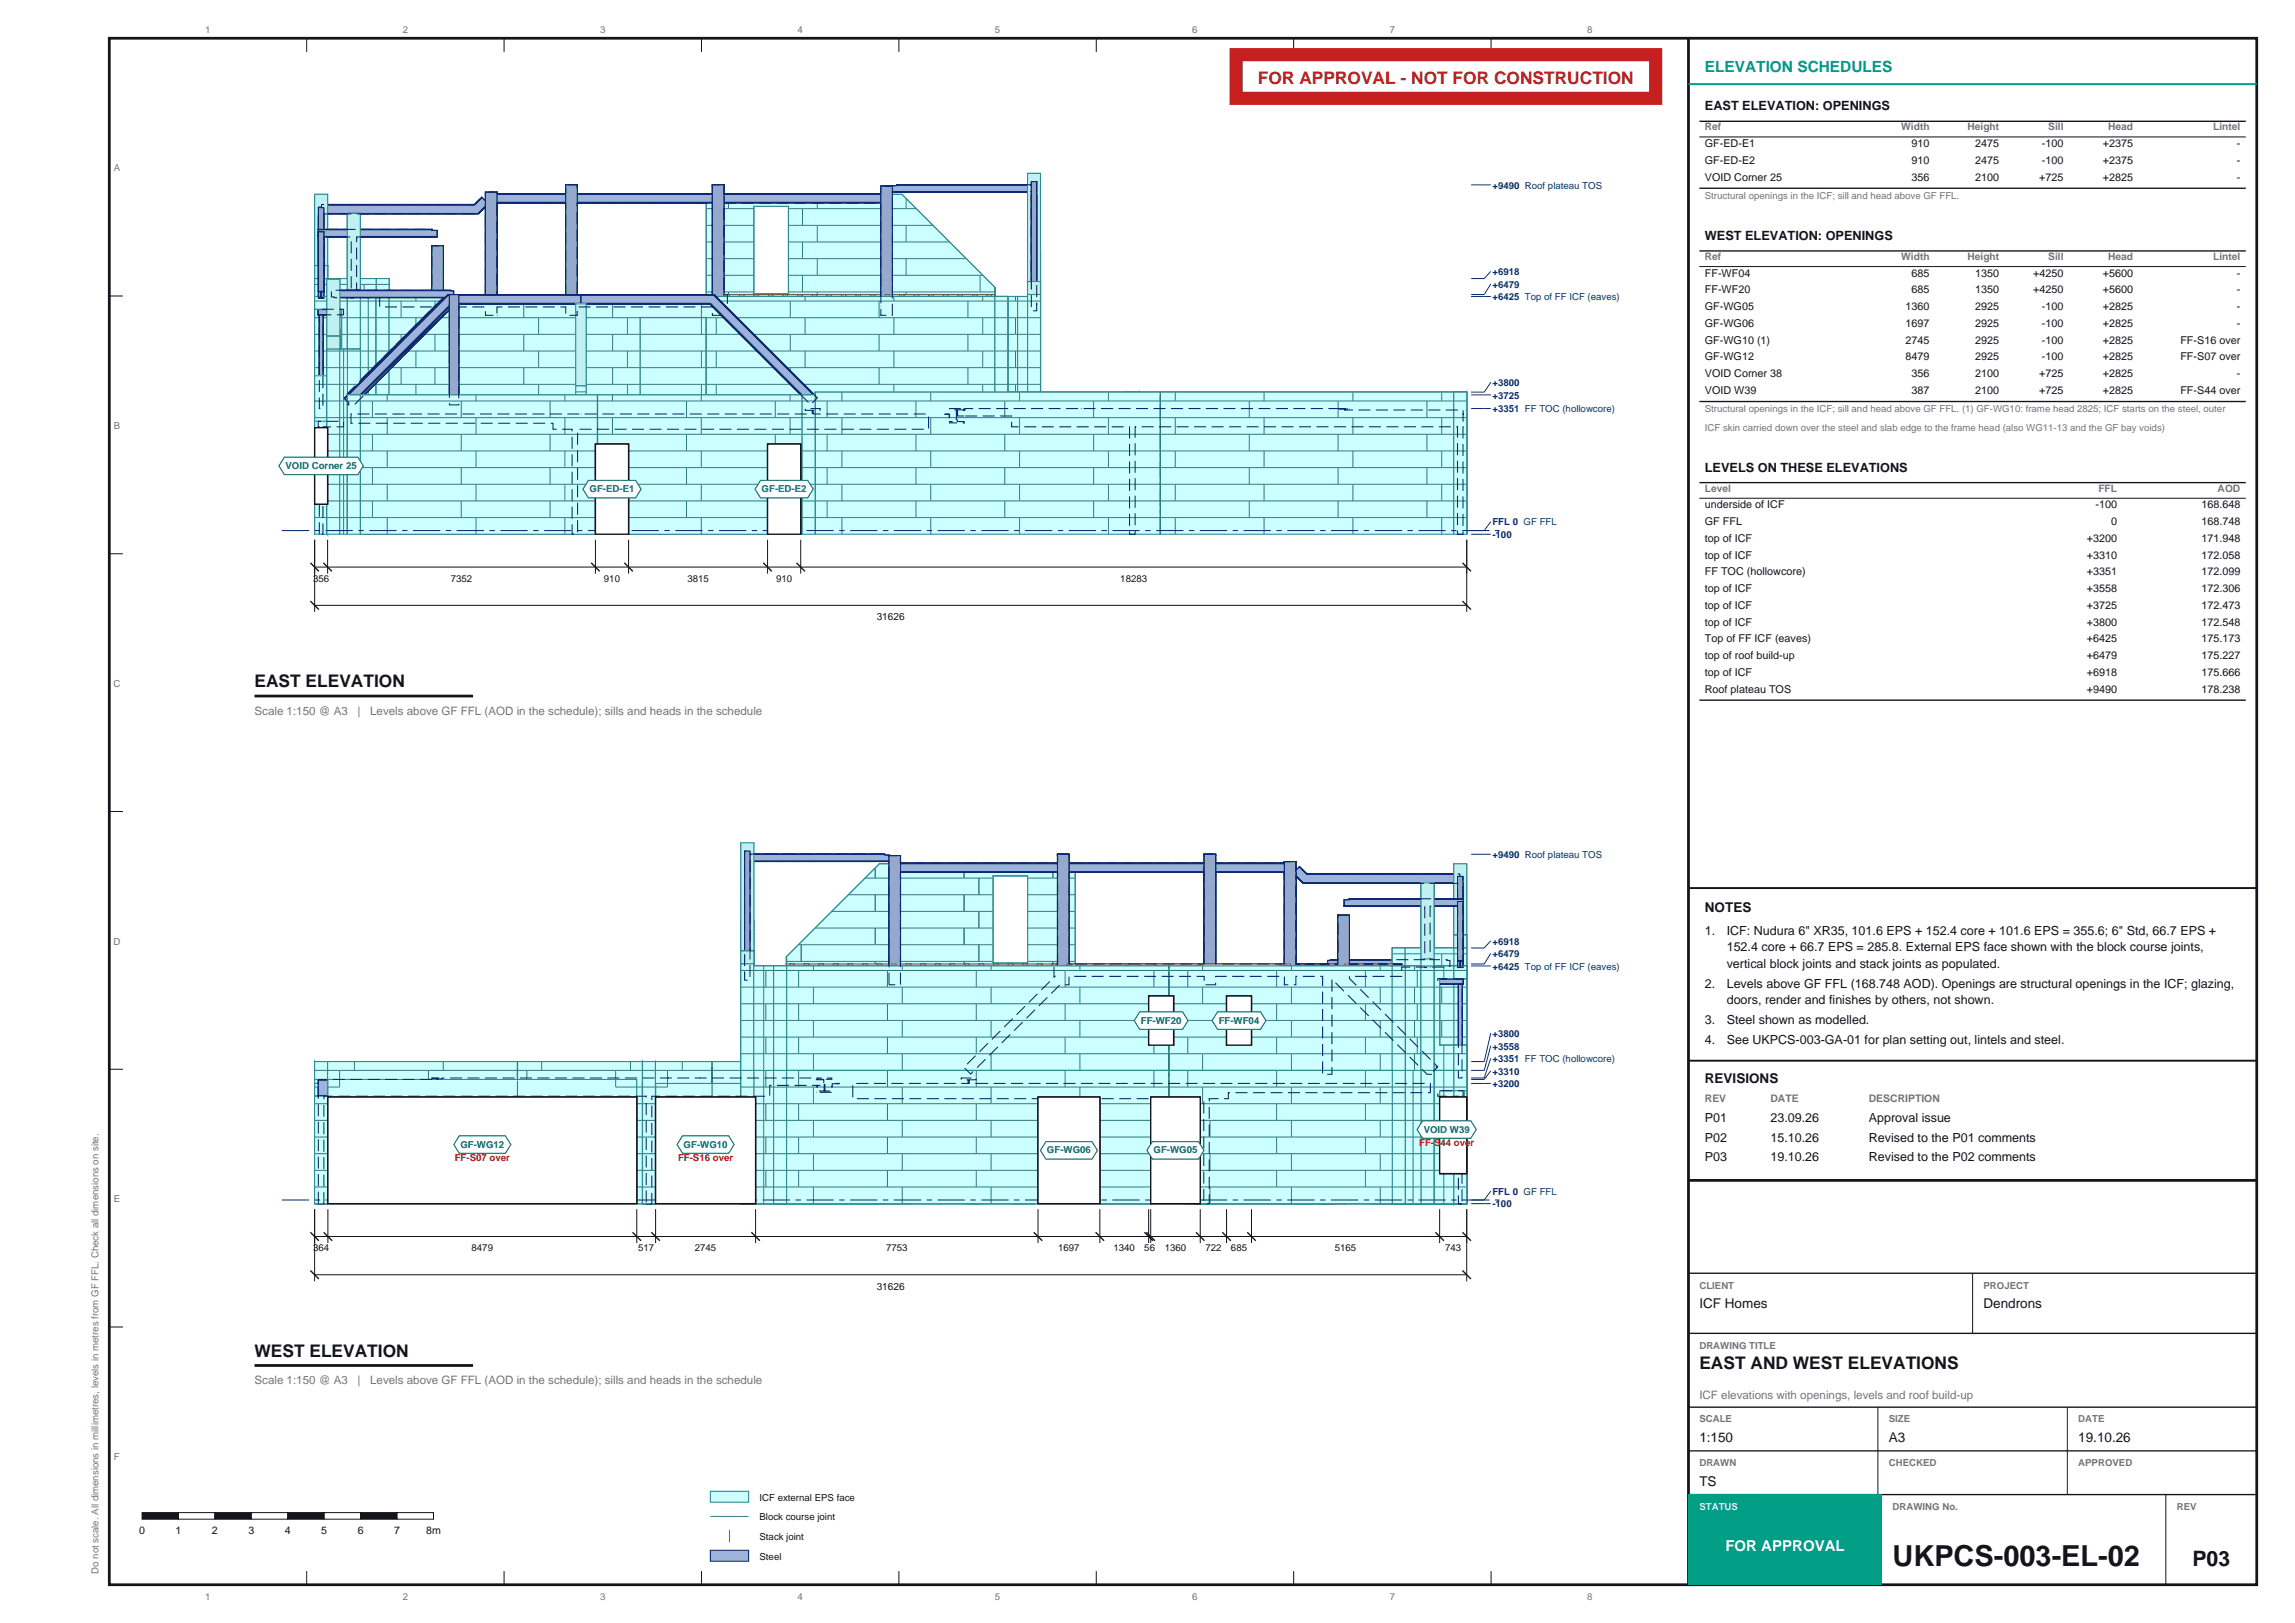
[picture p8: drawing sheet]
<svg xmlns="http://www.w3.org/2000/svg" width="420mm" height="297mm" viewBox="0 0 420 297" stroke-linecap="round" stroke-linejoin="round" font-family="sans-serif">
<defs><g id="words">
<text font-size="5.3" fill="#14141a" x="346.4" y="286.6">UKPCS-003-EL-02</text>
<text font-size="3.9" fill="#14141a" x="401.2" y="286.6">P03</text>
<text font-size="3.2" fill="#c71f1f" x="230.2" y="15.4">FOR APPROVAL - NOT FOR CONSTRUCTION</text>
<g font-size="3.2" fill="#14141a">
<text x="46.6" y="125.8">EAST ELEVATION</text>
<text x="46.6" y="248.3">WEST ELEVATION</text>
<text x="311" y="250.6">EAST AND WEST ELEVATIONS</text>
</g>
<text font-size="2.8" fill="#009e85" x="312" y="13.2">ELEVATION SCHEDULES</text>
<text font-size="2.8" fill="#fff" x="315.7" y="283.8">FOR APPROVAL</text>
<g font-size="2.5" fill="#14141a">
<text x="312" y="166.8">NOTES</text>
<text x="312" y="198.1">REVISIONS</text>
<text x="311" y="239.4">ICF Homes</text>
<text x="363" y="239.4">Dendrons</text>
<text x="311" y="263.9">1:150</text>
<text x="345.7" y="263.9">A3</text>
<text x="380.3" y="263.9">19.10.26</text>
<text x="311" y="271.9">TS</text>
</g>
<g font-size="2.3" fill="#14141a">
<text x="312" y="20.2">EAST ELEVATION: OPENINGS</text>
<text x="312" y="43.9">WEST ELEVATION: OPENINGS</text>
<text x="312" y="86.3">LEVELS ON THESE ELEVATIONS</text>
<text x="312" y="171">1.</text>
<text x="316" y="171">ICF: Nudura 6&quot; XR35, 101.6 EPS + 152.4 core + 101.6 EPS = 355.6; 6&quot; Std, 66.7 EPS +</text>
<text x="316" y="174.1">152.4 core + 66.7 EPS = 285.8. External EPS face shown with the block course joints,</text>
<text x="316" y="177.1">vertical block joints and stack joints as populated.</text>
<text x="312" y="180.7">2.</text>
<text x="316" y="180.7">Levels above GF FFL (168.748 AOD). Openings are structural openings in the ICF; glazing,</text>
<text x="316" y="183.7">doors, render and finishes by others, not shown.</text>
<text x="312" y="187.4">3.</text>
<text x="312" y="191">4.</text>
<text x="316" y="187.4">Steel shown as modelled.</text>
<text x="316" y="191">See UKPCS-003-GA-01 for plan setting out, lintels and steel.</text>
<text x="312" y="205.3">P01</text>
<text x="312" y="208.9">P02</text>
<text x="324" y="205.3">23.09.26</text>
<text x="324" y="208.9">15.10.26</text>
<text x="342" y="205.3">Approval issue</text>
<text x="342" y="208.9">Revised to the P01 comments</text>
<text x="312" y="212.5">P03</text>
<text x="324" y="212.5">19.10.26</text>
<text x="342" y="212.5">Revised to the P02 comments</text>
</g>
<g font-size="2.1" fill="#73737a">
<text x="46.6" y="130.8">Scale 1:150 @ A3</text>
<text x="65.4" y="130.8">|</text>
<text x="67.8" y="130.8">Levels above GF FFL (AOD in the schedule); sills and heads in the schedule</text>
<text x="46.6" y="253.3">Scale 1:150 @ A3</text>
<text x="65.4" y="253.3">|</text>
<text x="67.8" y="253.3">Levels above GF FFL (AOD in the schedule); sills and heads in the schedule</text>
<text x="311" y="256.1">ICF elevations with openings, levels and roof build-up</text>
</g>
<g font-size="2" fill="#14141a">
<text x="312" y="26.9">GF-ED-E1</text>
<text x="312" y="30">GF-ED-E2</text>
<text x="349.8" y="26.9">910</text>
<text x="349.8" y="30">910</text>
<text x="361.5" y="26.9">2475</text>
<text x="361.5" y="30">2475</text>
<text x="373.7" y="26.9">-100</text>
<text x="373.7" y="30">-100</text>
<text x="384.8" y="26.9">+2375</text>
<text x="384.8" y="30">+2375</text>
<text x="409.3" y="26.9">-</text>
<text x="409.3" y="30">-</text>
<text x="312" y="33">VOID Corner 25</text>
<text x="349.8" y="33">356</text>
<text x="361.5" y="33">2100</text>
<text x="373.2" y="33">+725</text>
<text x="384.8" y="33">+2825</text>
<text x="409.3" y="33">-</text>
<text x="312" y="50.6">FF-WF04</text>
<text x="312" y="53.7">FF-WF20</text>
<text x="349.8" y="50.6">685</text>
<text x="349.8" y="53.7">685</text>
<text x="361.5" y="50.6">1350</text>
<text x="361.5" y="53.7">1350</text>
<text x="372.1" y="50.6">+4250</text>
<text x="372.1" y="53.7">+4250</text>
<text x="384.8" y="50.6">+5600</text>
<text x="384.8" y="53.7">+5600</text>
<text x="409.3" y="50.6">-</text>
<text x="409.3" y="53.7">-</text>
<text x="312" y="56.8">GF-WG05</text>
<text x="312" y="59.8">GF-WG06</text>
<text x="348.7" y="56.8">1360</text>
<text x="348.7" y="59.8">1697</text>
<text x="361.5" y="56.8">2925</text>
<text x="361.5" y="59.8">2925</text>
<text x="373.7" y="56.8">-100</text>
<text x="373.7" y="59.8">-100</text>
<text x="384.8" y="56.8">+2825</text>
<text x="384.8" y="59.8">+2825</text>
<text x="409.3" y="56.8">-</text>
<text x="409.3" y="59.8">-</text>
<text x="312" y="62.9">GF-WG10 (1)</text>
<text x="312" y="66">GF-WG12</text>
<text x="348.7" y="62.9">2745</text>
<text x="348.7" y="66">8479</text>
<text x="361.5" y="62.9">2925</text>
<text x="361.5" y="66">2925</text>
<text x="373.7" y="62.9">-100</text>
<text x="373.7" y="66">-100</text>
<text x="384.8" y="62.9">+2825</text>
<text x="384.8" y="66">+2825</text>
<text x="399" y="62.9">FF-S16 over</text>
<text x="399" y="66">FF-S07 over</text>
<text x="312" y="69">VOID Corner 38</text>
<text x="349.8" y="69">356</text>
<text x="361.5" y="69">2100</text>
<text x="373.2" y="69">+725</text>
<text x="384.8" y="69">+2825</text>
<text x="409.3" y="69">-</text>
<text x="312" y="72.1">VOID W39</text>
<text x="349.8" y="72.1">387</text>
<text x="361.5" y="72.1">2100</text>
<text x="373.2" y="72.1">+725</text>
<text x="384.8" y="72.1">+2825</text>
<text x="399" y="72.1">FF-S44 over</text>
<text x="312" y="93">underside of ICF</text>
<text x="383.5" y="93">-100</text>
<text x="402.9" y="93">168.648</text>
<text x="312" y="96.1">GF FFL</text>
<text x="312" y="99.2">top of ICF</text>
<text x="381.9" y="99.2">+3200</text>
<text x="386.3" y="96.1">0</text>
<text x="402.9" y="96.1">168.748</text>
<text x="402.9" y="99.2">171.948</text>
<text x="312" y="102.2">top of ICF</text>
<text x="312" y="105.3">FF TOC (hollowcore)</text>
<text x="381.9" y="102.2">+3310</text>
<text x="381.9" y="105.3">+3351</text>
<text x="402.9" y="102.2">172.058</text>
<text x="402.9" y="105.3">172.099</text>
<text x="312" y="108.4">top of ICF</text>
<text x="312" y="111.4">top of ICF</text>
<text x="381.9" y="108.4">+3558</text>
<text x="381.9" y="111.4">+3725</text>
<text x="402.9" y="108.4">172.306</text>
<text x="402.9" y="111.4">172.473</text>
<text x="312" y="114.5">top of ICF</text>
<text x="312" y="117.5">Top of FF ICF (eaves)</text>
<text x="381.9" y="114.5">+3800</text>
<text x="381.9" y="117.5">+6425</text>
<text x="402.9" y="114.5">172.548</text>
<text x="402.9" y="117.5">175.173</text>
<text x="312" y="120.6">top of roof build-up</text>
<text x="312" y="123.7">top of ICF</text>
<text x="381.9" y="120.6">+6479</text>
<text x="381.9" y="123.7">+6918</text>
<text x="402.9" y="120.6">175.227</text>
<text x="402.9" y="123.7">175.666</text>
<text x="312" y="126.7">Roof plateau TOS</text>
<text x="381.9" y="126.7">+9490</text>
<text x="402.9" y="126.7">178.238</text>
</g>
<g font-size="1.9" fill="#73737a">
<text x="312" y="23.9">Ref</text>
<text x="347.9" y="23.9">Width</text>
<text x="360.1" y="23.9">Height</text>
<text x="374.8" y="23.9">Sill</text>
<text x="385.8" y="23.9">Head</text>
<text x="405" y="23.9">Lintel</text>
<text x="312" y="47.6">Ref</text>
<text x="347.9" y="47.6">Width</text>
<text x="360.1" y="47.6">Height</text>
<text x="374.8" y="47.6">Sill</text>
<text x="385.8" y="47.6">Head</text>
<text x="405" y="47.6">Lintel</text>
<text x="312" y="90">Level</text>
<text x="384" y="90">FFL</text>
<text x="405.8" y="90">AOD</text>
<text x="312" y="201.7">REV</text>
<text x="324" y="201.7">DATE</text>
<text x="342" y="201.7">DESCRIPTION</text>
</g>
<g font-size="1.9" fill="#14141a">
<text x="25.5" y="280.8">0</text>
<text x="32.1" y="280.8">1</text>
<text x="38.8" y="280.8">2</text>
<text x="45.5" y="280.8">3</text>
<text x="52.1" y="280.8">4</text>
<text x="58.8" y="280.8">5</text>
<text x="65.5" y="280.8">6</text>
<text x="72.1" y="280.8">7</text>
<text x="78" y="280.8">8m</text>
</g>
<g font-size="1.8" fill="#73737a">
<text x="37.6" y="6">1</text>
<text x="73.7" y="6">2</text>
<text x="109.8" y="6">3</text>
<text x="145.9" y="6">4</text>
<text x="182.1" y="6">5</text>
<text x="218.2" y="6">6</text>
<text x="254.3" y="6">7</text>
<text x="290.4" y="6">8</text>
<text x="20.8" y="31.4">A</text>
<text x="312" y="36.4">Structural openings in the ICF; sill and head above GF FFL.</text>
<text x="312" y="75.4">Structural openings in the ICF; sill and head above GF FFL. (1) GF-WG10: frame head 2825; ICF starts on the steel, outer</text>
<text x="20.8" y="78.6">B</text>
<text x="312" y="78.8">ICF skin carried down over the steel and slab edge to the frame head (also WG11-13 and the GF bay voids)</text>
<text x="20.8" y="125.7">C</text>
<text x="20.8" y="172.9">D</text>
<text x="20.8" y="220">E</text>
<text x="311" y="235.8">CLIENT</text>
<text x="363" y="235.8">PROJECT</text>
<text x="311" y="246.8">DRAWING TITLE</text>
<text x="311" y="260.3">SCALE</text>
<text x="345.7" y="260.3">SIZE</text>
<text x="380.3" y="260.3">DATE</text>
<text x="20.9" y="267.2">F</text>
<text x="311" y="268.3">DRAWN</text>
<text x="345.7" y="268.3">CHECKED</text>
<text x="380.3" y="268.3">APPROVED</text>
<text x="346.4" y="276.3">DRAWING No.</text>
<text x="398.4" y="276.3">REV</text>
<text x="18" y="288" transform="rotate(-90 18 288)">Do not scale. All dimensions in millimetres, levels in metres from GF FFL. Check all dimensions on site.</text>
<text x="37.6" y="292.8">1</text>
<text x="73.7" y="292.8">2</text>
<text x="109.8" y="292.8">3</text>
<text x="145.9" y="292.8">4</text>
<text x="182.1" y="292.8">5</text>
<text x="218.2" y="292.8">6</text>
<text x="254.3" y="292.8">7</text>
<text x="290.4" y="292.8">8</text>
</g>
<g font-size="1.8" fill="#0d2973">
<text x="273.1" y="34.5">+9490 Roof plateau TOS</text>
<text x="273.1" y="52.7">+6479</text>
<text x="273.1" y="50.4">+6918</text>
<text x="273.1" y="55">+6425 Top of FF ICF (eaves)</text>
<text x="273.1" y="70.7">+3800</text>
<text x="273.1" y="75.5">+3351 FF TOC (hollowcore)</text>
<text x="273.1" y="73">+3725</text>
<text x="273.1" y="98.5">-100</text>
<text x="273.1" y="96.2">FFL 0 GF FFL</text>
<text x="273.1" y="157">+9490 Roof plateau TOS</text>
<text x="273.1" y="172.9">+6918</text>
<text x="273.1" y="177.5">+6425 Top of FF ICF (eaves)</text>
<text x="273.1" y="175.2">+6479</text>
<text x="273.1" y="189.8">+3800</text>
<text x="273.1" y="196.7">+3310</text>
<text x="273.1" y="194.4">+3351 FF TOC (hollowcore)</text>
<text x="273.1" y="192.1">+3558</text>
<text x="273.1" y="199">+3200</text>
<text x="273.1" y="221">-100</text>
<text x="273.1" y="218.7">FFL 0 GF FFL</text>
</g>
<g font-size="1.8" fill="#006b5c">
<text x="52.3" y="85.8">VOID Corner 25</text>
<text x="107.9" y="90.1">GF-ED-E1</text>
<text x="139.4" y="90.1">GF-ED-E2</text>
<text x="208.8" y="187.3">FF-WF20</text>
<text x="223" y="187.3">FF-WF04</text>
<text x="84.3" y="210">GF-WG12</text>
<text x="125.1" y="210">GF-WG10</text>
<text x="260.5" y="207.2">VOID W39</text>
<text x="191.6" y="211.1">GF-WG06</text>
<text x="211.1" y="211.1">GF-WG05</text>
</g>
<g font-size="1.8" fill="#14141a">
<text x="57.3" y="106.4">356</text>
<text x="82.5" y="106.4">7352</text>
<text x="110.5" y="106.4">910</text>
<text x="125.8" y="106.4">3815</text>
<text x="142" y="106.4">910</text>
<text x="205" y="106.4">18283</text>
<text x="160.5" y="113.5">31626</text>
<text x="57.3" y="228.9">364</text>
<text x="86.3" y="228.9">8479</text>
<text x="116.8" y="228.9">517</text>
<text x="127.2" y="228.9">2745</text>
<text x="162.2" y="228.9">7753</text>
<text x="193.7" y="228.9">1697</text>
<text x="203.8" y="228.9">1340</text>
<text x="209.4" y="228.9">56</text>
<text x="213.2" y="228.9">1360</text>
<text x="220.6" y="228.9">722</text>
<text x="225.3" y="228.9">685</text>
<text x="244.3" y="228.9">5165</text>
<text x="264.5" y="228.9">743</text>
<text x="160.4" y="236">31626</text>
<text x="139" y="274.6">ICF external EPS face</text>
<text x="139" y="278.2">Block course joint</text>
<text x="139" y="281.8">Stack joint</text>
<text x="139" y="285.4">Steel</text>
</g>
<g font-size="1.8" fill="#9e1a1a">
<text x="259.7" y="209.8">FF-S44 over</text>
<text x="83.2" y="212.5">FF-S07 over</text>
<text x="124.1" y="212.5">FF-S16 over</text>
</g>
<text font-size="1.8" fill="#d9fff2" x="311" y="276.3">STATUS</text>
</g></defs>
<path d="M20 7h393v283h-393zM309 7v283" fill="none" stroke="#14141a" stroke-width=".5"/>
<g fill="none" stroke="#14141a" stroke-width=".18">
<path d="M56.1 7v2.5M92.3 7v2.5M128.4 7v2.5M164.5 7v2.5M200.6 7v2.5M236.8 7v2.5M272.9 7v2.5M20 54.2h2.5M20 101.3h2.5M20 148.5h2.5M20 195.7h2.5M20 242.8h2.5"/>
<path d="M56.1 287.5v2.5M92.3 287.5v2.5M128.4 287.5v2.5M164.5 287.5v2.5M200.6 287.5v2.5M236.8 287.5v2.5M272.9 287.5v2.5"/>
</g>
<path d="M71.2 73.4h110.8v24.4h-46v-19.5h-11.3v19.5h-9.3v-19.5h-9.1v19.5h-35.1z" fill-rule="evenodd" fill="#cff"/>
<g fill="none" stroke="#337880" stroke-width=".18">
<path d="M71.2 79.5h35.1M71.2 76.4h40.8M73.4 76.4v3.1M76.1 73.4v3M76.1 79.5v3M89.7 76.4v3.1M92.4 73.4v3M92.4 79.5v3M105.9 76.4v3.1M108.6 73.4v3M112 73.4v4.9M112.1 76.4h69.9"/>
<path d="M112.1 73.4v4.9M114.8 73.4v3M115.4 79.5h9.3M128.4 76.4v1.9M131.1 73.4v3M136 79.5h46M144.6 76.4v3.1M147.3 73.4v3M147.3 79.5v3M160.9 76.4v3.1M163.6 73.4v3M163.6 79.5v3"/>
<path d="M177.1 76.4v3.1M179.8 73.4v3M179.8 79.5v3M71.2 94.7h35.1M71.2 85.6h35.1M71.2 91.7h35.1M71.2 88.6h35.1M71.2 82.5h35.1M73.4 82.5v3.1M73.4 88.6v3.1M73.4 94.7v3.1M76.1 85.6v3"/>
<path d="M76.1 91.7v3M89.7 82.5v3.1M89.7 88.6v3.1M89.7 94.7v3.1M92.4 85.6v3M92.4 91.7v3M104.6 82.5v3.1M104.6 88.6v3.1M104.6 94.7v3.1M115.4 94.7h9.3M115.4 85.6h9.3M115.4 91.7h9.3"/>
<path d="M115.4 88.6h9.3M115.4 82.5h9.3M136 94.7h46M136 85.6h46M136 91.7h46M136 88.6h46M136 82.5h46M144.6 82.5v3.1M144.6 88.6v3.1M144.6 94.7v3.1M147.3 85.6v3M147.3 91.7v3"/>
<path d="M160.9 82.5v3.1M160.9 88.6v3.1M160.9 94.7v3.1M163.6 85.6v3M163.6 91.7v3M177.1 82.5v3.1M177.1 88.6v3.1M177.1 94.7v3.1M179.8 85.6v3M179.8 91.7v3"/>
</g>
<path d="M112.1 78.3v-4.9" fill="none" stroke="#006b5c" stroke-width=".18" stroke-dasharray="3 .8 .6 .8" stroke-linecap="butt"/>
<path d="M71.2 73.4h110.8v24.4h-46v-19.5h-11.3v19.5h-9.3v-19.5h-9.1v19.5h-35.1zM182 73.4h.1" fill="none" stroke="#2e8c94" stroke-width=".2"/>
<path d="M182 73.4h2.4v24.4h-2.4z" fill-rule="evenodd" fill="#cff"/>
<path d="M182.1 79.5h2.3M182.1 76.4h2.3M182.1 94.7h2.3M182.1 91.7h2.3M182.1 88.6h2.3M182.1 85.6h2.3M182.1 82.5h2.3" fill="none" stroke="#337880" stroke-width=".18"/>
<path d="M182 73.4h2.4v24.4h-2.4z" fill="none" stroke="#2e8c94" stroke-width=".2"/>
<path d="M68.8 73.4h2.4v24.4h-2.4z" fill-rule="evenodd" fill="#cff"/>
<path d="M68.8 79.5h2.4M68.8 76.4h2.4M68.8 94.7h2.4M68.8 85.6h2.4M68.8 91.7h2.4M68.8 88.6h2.4M68.8 82.5h2.4" fill="none" stroke="#337880" stroke-width=".18"/>
<path d="M68.8 73.4h2.4v24.4h-2.4z" fill="none" stroke="#2e8c94" stroke-width=".2"/>
<path d="M182 54.3h2.4v19.1h-2.4z" fill-rule="evenodd" fill="#cff"/>
<path d="M182.1 58.1h2.3M182.1 55.1h2.3M182.1 61.2h2.3M182.1 70.3h2.3M182.1 67.3h2.3M182.1 64.2h2.3" fill="none" stroke="#337880" stroke-width=".18"/>
<path d="M182 54.3h2.4v19.1h-2.4z" fill="none" stroke="#2e8c94" stroke-width=".2"/>
<path d="M68.8 54.3h2.4v19.1h-2.4z" fill-rule="evenodd" fill="#cff"/>
<path d="M68.8 58.1h2.4M68.8 55.1h2.4M68.8 61.2h2.4M68.8 70.3h2.4M68.8 67.3h2.4M68.8 64.2h2.4" fill="none" stroke="#337880" stroke-width=".18"/>
<path d="M68.8 54.3h2.4v19.1h-2.4z" fill="none" stroke="#2e8c94" stroke-width=".2"/>
<path d="M71.2 54.3h110.8l.1 19.1h-110.9zM111.2 59.8v9h4.6v-9zM97 59.8v9h4.5v-9z" fill-rule="evenodd" fill="#cff"/>
<g fill="none" stroke="#337880" stroke-width=".18">
<path d="M71.2 55.1h40.8M71.2 58.1h40.8M73.4 54.3v.8M73.4 58.1v3.1M76.1 55.1v3M89.7 54.3v.8M89.7 58.1v3.1M92.4 55.1v3M105.9 54.3v.8M105.9 58.1v3.1M108.6 55.1v3M112 54.3v5.5"/>
<path d="M112.1 55.1h69.9M112.1 54.3v5.5M112.1 58.1h69.9M114.8 55.1v3M128.4 54.3v.8M128.4 58.1v3.1M131.1 55.1v3M144.6 54.3v.8M144.6 58.1v3.1M147.3 55.1v3M160.9 54.3v.8M160.9 58.1v3.1"/>
<path d="M163.6 55.1v3M177.1 54.3v.8M177.1 58.1v3.1M179.8 55.1v3M71.2 61.2h25.8M71.2 67.3h25.8M71.2 64.2h25.8M71.2 70.3h40.8M73.4 64.2v3.1M73.4 70.3v3.1M76.1 61.2v3M76.1 67.3v3"/>
<path d="M89.7 64.2v3.1M89.7 70.3v3.1M92.4 61.2v3M92.4 67.3v3M101.5 61.2h9.7M101.5 67.3h9.7M101.5 64.2h9.7M105.9 70.3v3.1M108.6 67.3v3M112 68.8v4.6M112.1 68.8v4.6M112.1 70.3h69.9"/>
<path d="M114.8 68.8v1.5M115.8 61.2h66.2M115.8 67.3h66.2M115.8 64.2h66.2M128.4 64.2v3.1M128.4 70.3v3.1M131.1 61.2v3M131.1 67.3v3M144.6 64.2v3.1M144.6 70.3v3.1M147.3 61.2v3M147.3 67.3v3"/>
<path d="M160.9 64.2v3.1M160.9 70.3v3.1M163.6 61.2v3M163.6 67.3v3M177.1 64.2v3.1M177.1 70.3v3.1M179.8 61.2v3M179.8 67.3v3"/>
</g>
<path d="M112.1 59.8v-5.5M112.1 73.4v-4.6" fill="none" stroke="#006b5c" stroke-width=".18" stroke-dasharray="3 .8 .6 .8" stroke-linecap="butt"/>
<path d="M71.2 54.3h110.8l.1 19.1h-110.9zM97 59.8h4.5v9h-4.5zM111.2 59.8h4.6v9h-4.6zM182 54.3h.1" fill="none" stroke="#2e8c94" stroke-width=".2"/>
<g fill="#95a8ce" stroke="#0d2973" stroke-width=".2">
<path d="M130.4 56.1h2.1v.2h-1v1.3h1v.1h-2.1v-.1h1v-1.3h-1z" fill-rule="evenodd"/>
<path d="M103.5 56.1h2.1v.2h-1v1.3h1v.1h-2.1v-.1h1v-1.3h-1z" fill-rule="evenodd"/>
<path d="M88.8 56.1h2.1v.2h-.9v1.3h.9v.1h-2.1v-.1h1v-1.3h-1z" fill-rule="evenodd"/>
<path d="M79 56.1h2.1v.2h-.9v1.3h.9v.1h-2.1v-.1h1v-1.3h-1z" fill-rule="evenodd"/>
<path d="M161.2 56.1h2.1v.2h-1v1.3h1v.1h-2.1v-.1h1v-1.3h-1z" fill-rule="evenodd"/>
</g>
<g fill="#9eb3db" stroke="#0d2973" stroke-width=".2">
<path d="M123.3 75.8h1.4h-.7v1.2l.7 .1h-1.4l.7-.1v-1.2z" fill-rule="evenodd"/>
<path d="M105.1 75.8h1.3h-.6v1.2l.6 .1h-1.3l.6-.1v-1.2z" fill-rule="evenodd"/>
</g>
<path d="M182 74.8h.8v1h-.8z" fill-rule="evenodd" fill="#cff"/>
<path d="M182 74.8h.8v1h-.8z" fill="none" stroke="#2e8c94" stroke-width=".2"/>
<path d="M71.2 74.8h110.8v1h-110.8z" fill-rule="evenodd" fill="#cff"/>
<path d="M76.1 74.8v1M92.4 74.8v1M108.6 74.8v1M112 74.8v1M112.1 74.8v1M114.8 74.8v1M131.1 74.8v1M147.3 74.8v1M163.6 74.8v1M179.8 74.8v1" fill="none" stroke="#337880" stroke-width=".18"/>
<path d="M112.1 75.8v-1" fill="none" stroke="#006b5c" stroke-width=".18" stroke-dasharray="3 .8 .6 .8" stroke-linecap="butt"/>
<path d="M71.2 74.8h110.8v1h-110.8z" fill="none" stroke="#2e8c94" stroke-width=".2"/>
<path d="M71.2 74.8v1z" fill-rule="evenodd" fill="#cff"/>
<path d="M71.2 74.8v1z" fill="none" stroke="#2e8c94" stroke-width=".2"/>
<g fill="#edd6a8" stroke="#8c6b38" stroke-width=".18">
<path d="M92.1 53.9h13.9v1.2h-13.9z" fill-rule="evenodd"/>
<path d="M180.7 53.9h.8v.3h-.4v1.1h.4v.3h-.8v-.3h.4v-1.1h-.4z" fill-rule="evenodd"/>
<path d="M178 53.9h.8v.3h-.4v1.1h.4v.3h-.8v-.3h.4v-1.1h-.4z" fill-rule="evenodd"/>
<path d="M175.3 53.9h.8v.3h-.4v1.1h.4v.3h-.8v-.3h.4v-1.1h-.4z" fill-rule="evenodd"/>
<path d="M172.7 53.9h.8v.3h-.4v1.1h.4v.3h-.8v-.3h.4v-1.1h-.4z" fill-rule="evenodd"/>
<path d="M170 53.9h.8v.3h-.4v1.1h.4v.3h-.8v-.3h.4v-1.1h-.4z" fill-rule="evenodd"/>
<path d="M167.3 53.9h.8v.3h-.4v1.1h.4v.3h-.8v-.3h.4v-1.1h-.4z" fill-rule="evenodd"/>
<path d="M164.7 53.9h.8v.3h-.4v1.1h.4v.3h-.8v-.3h.4v-1.1h-.4z" fill-rule="evenodd"/>
<path d="M162 53.9h.8v.3h-.4v1.1h.4v.3h-.8v-.3h.4v-1.1h-.4z" fill-rule="evenodd"/>
<path d="M159.3 53.9h.8v.3h-.4v1.1h.4v.3h-.8v-.3h.4v-1.1h-.4z" fill-rule="evenodd"/>
<path d="M156.7 53.9h.8v.3h-.4v1.1h.4v.3h-.8v-.3h.4v-1.1h-.4z" fill-rule="evenodd"/>
<path d="M154 53.9h.8v.3h-.4v1.1h.4v.3h-.8v-.3h.4v-1.1h-.4z" fill-rule="evenodd"/>
<path d="M151.3 53.9h.8v.3h-.4v1.1h.4v.3h-.8v-.3h.4v-1.1h-.4z" fill-rule="evenodd"/>
<path d="M148.7 53.9h.8v.3h-.4v1.1h.4v.3h-.8v-.3h.4v-1.1h-.4z" fill-rule="evenodd"/>
<path d="M146 53.9h.8v.3h-.4v1.1h.4v.3h-.8v-.3h.4v-1.1h-.4z" fill-rule="evenodd"/>
<path d="M143.3 53.9h.8v.3h-.4v1.1h.4v.3h-.8v-.3h.4v-1.1h-.4z" fill-rule="evenodd"/>
<path d="M140.7 53.9h.8v.3h-.4v1.1h.4v.3h-.8v-.3h.4v-1.1h-.4z" fill-rule="evenodd"/>
<path d="M138 53.9h.8v.3h-.4v1.1h.4v.3h-.8v-.3h.4v-1.1h-.4z" fill-rule="evenodd"/>
<path d="M135.3 53.9h.8v.3h-.4v1.1h.4v.3h-.8v-.3h.4v-1.1h-.4z" fill-rule="evenodd"/>
<path d="M132.7 53.9h.8v.3h-.4v1.1h.4v.3h-.8v-.3h.4v-1.1h-.4z" fill-rule="evenodd"/>
<path d="M130 53.9h.8v.3h-.4v1.1h.4v.3h-.8v-.3h.4v-1.1h-.4z" fill-rule="evenodd"/>
<path d="M129.2 53.9h.7v1.2h-.7z" fill-rule="evenodd"/>
<path d="M128.7 53.9h.4v1.2h-.4z" fill-rule="evenodd"/>
<path d="M127.8 53.9h.3v1.2h-.3z" fill-rule="evenodd"/>
<path d="M125.1 53.9h.4v1.2h-.4z" fill-rule="evenodd"/>
<path d="M122.5 53.9h.3v1.2h-.3z" fill-rule="evenodd"/>
<path d="M119.8 53.9h.3v1.2h-.3z" fill-rule="evenodd"/>
<path d="M117.1 53.9h.4v1.2h-.4z" fill-rule="evenodd"/>
<path d="M114.5 53.9h.3v1.2h-.3z" fill-rule="evenodd"/>
<path d="M111.8 53.9h.3v1.2h-.3z" fill-rule="evenodd"/>
<path d="M109.1 53.9h.4v1.2h-.4z" fill-rule="evenodd"/>
<path d="M106.5 53.9h.3v1.2h-.3z" fill-rule="evenodd"/>
<path d="M105.7 53.9h.6v1.2h-.6z" fill-rule="evenodd"/>
<path d="M91.8 53.9h.6v1.2h-.6z" fill-rule="evenodd"/>
<path d="M90.8 53.9h.8v.3h-.4v1.1h.4v.3h-.8v-.3h.4v-1.1h-.4z" fill-rule="evenodd"/>
<path d="M89.8 53.9h.9v.3h-.4v1.1h.4v.3h-.9v-.3h.4v-1.1h-.4z" fill-rule="evenodd"/>
<path d="M87.2 53.9h.8v.3h-.4v1.1h.4v.3h-.8v-.3h.4v-1.1h-.4z" fill-rule="evenodd"/>
<path d="M84.5 53.9h.8v.3h-.4v1.1h.4v.3h-.8v-.3h.4v-1.1h-.4z" fill-rule="evenodd"/>
<path d="M81.8 53.9h.9v.3h-.4v1.1h.4v.3h-.9v-.3h.4v-1.1h-.4z" fill-rule="evenodd"/>
<path d="M79.2 53.9h.8v.3h-.4v1.1h.4v.3h-.8v-.3h.4v-1.1h-.4z" fill-rule="evenodd"/>
<path d="M76.5 53.9h.8v.3h-.4v1.1h.4v.3h-.8v-.3h.4v-1.1h-.4z" fill-rule="evenodd"/>
<path d="M73.8 53.9h.9v.3h-.4v1.1h.4v.3h-.9v-.3h.4v-1.1h-.4z" fill-rule="evenodd"/>
<path d="M71.2 53.9h.8v.3h-.4v1.1h.4v.3h-.8v-.3h.4v-1.1h-.4z" fill-rule="evenodd"/>
</g>
<g fill="#cff">
<path d="M71.2 75.8h110.8v22h-46v-19.5h-11.3v19.5h-9.3v-19.5h-9.1v19.5h-35.1z" fill-rule="evenodd"/>
<path d="M71.2 73.4h110.8v1.4h-110.8z" fill-rule="evenodd"/>
</g>
<g fill="none" stroke="#337880" stroke-width=".18">
<path d="M71.2 79.5h35.1M71.2 76.4h40.8M73.4 76.4v3.1M76.1 73.4v1.3M76.1 75.8v.6M76.1 79.5v3M89.7 76.4v3.1M92.4 73.4v1.3M92.4 75.8v.6M92.4 79.5v3M105.9 76.4v3.1M108.6 73.4v1.3"/>
<path d="M108.6 75.8v.6M112 73.4v1.3M112 75.8v2.5M112.1 76.4h69.9M112.1 73.4v1.3M112.1 75.8v2.5M114.8 73.4v1.3M114.8 75.8v.6M115.4 79.5h9.3M128.4 76.4v1.9M131.1 73.4v1.3M131.1 75.8v.6"/>
<path d="M136 79.5h46M144.6 76.4v3.1M147.3 73.4v1.3M147.3 75.8v.6M147.3 79.5v3M160.9 76.4v3.1M163.6 73.4v1.3M163.6 75.8v.6M163.6 79.5v3M177.1 76.4v3.1M179.8 73.4v1.3M179.8 75.8v.6"/>
<path d="M179.8 79.5v3M71.2 94.7h35.1M71.2 85.6h35.1M71.2 91.7h35.1M71.2 88.6h35.1M71.2 82.5h35.1M73.4 82.5v3.1M73.4 88.6v3.1M73.4 94.7v3.1M76.1 85.6v3M76.1 91.7v3M89.7 82.5v3.1"/>
<path d="M89.7 88.6v3.1M89.7 94.7v3.1M92.4 85.6v3M92.4 91.7v3M104.6 82.5v3.1M104.6 88.6v3.1M104.6 94.7v3.1M115.4 94.7h9.3M115.4 85.6h9.3M115.4 91.7h9.3M115.4 88.6h9.3M115.4 82.5h9.3"/>
<path d="M136 94.7h46M136 85.6h46M136 91.7h46M136 88.6h46M136 82.5h46M144.6 82.5v3.1M144.6 88.6v3.1M144.6 94.7v3.1M147.3 85.6v3M147.3 91.7v3M160.9 82.5v3.1M160.9 88.6v3.1"/>
<path d="M160.9 94.7v3.1M163.6 85.6v3M163.6 91.7v3M177.1 82.5v3.1M177.1 88.6v3.1M177.1 94.7v3.1M179.8 85.6v3M179.8 91.7v3"/>
</g>
<path d="M112.1 78.3v-2.5M112.1 74.7v-1.3" fill="none" stroke="#006b5c" stroke-width=".18" stroke-dasharray="3 .8 .6 .8" stroke-linecap="butt"/>
<path d="M71.2 75.8h110.8v22h-46v-19.5h-11.3v19.5h-9.3v-19.5h-9.1v19.5h-35.1zM71.2 73.4h110.8v1.4h-110.8zM182 75.8h.1" fill="none" stroke="#2e8c94" stroke-width=".2"/>
<path d="M71.2 54.3h110.8v19.1h-110.8zM111.2 59.8v9h4.6v-9zM97 59.8v9h4.5v-9z" fill-rule="evenodd" fill="#cff"/>
<g fill="none" stroke="#337880" stroke-width=".18">
<path d="M71.2 55.1h40.8M71.2 58.1h40.8M73.4 54.3v.8M73.4 58.1v3.1M76.1 55.1v3M89.7 54.3v.8M89.7 58.1v3.1M92.4 55.1v3M105.9 54.3v.8M105.9 58.1v3.1M108.6 55.1v3M112 54.3v5.5"/>
<path d="M112.1 55.1h69.9M112.1 54.3v5.5M112.1 58.1h69.9M114.8 55.1v3M128.4 54.3v.8M128.4 58.1v3.1M131.1 55.1v3M144.6 54.3v.8M144.6 58.1v3.1M147.3 55.1v3M160.9 54.3v.8M160.9 58.1v3.1"/>
<path d="M163.6 55.1v3M177.1 54.3v.8M177.1 58.1v3.1M179.8 55.1v3M71.2 61.2h25.8M71.2 67.3h25.8M71.2 64.2h25.8M71.2 70.3h40.8M73.4 64.2v3.1M73.4 70.3v3.1M76.1 61.2v3M76.1 67.3v3"/>
<path d="M89.7 64.2v3.1M89.7 70.3v3.1M92.4 61.2v3M92.4 67.3v3M101.5 61.2h9.7M101.5 67.3h9.7M101.5 64.2h9.7M105.9 70.3v3.1M108.6 67.3v3M112 68.8v4.6M112.1 68.8v4.6M112.1 70.3h69.9"/>
<path d="M114.8 68.8v1.5M115.8 61.2h66.2M115.8 67.3h66.2M115.8 64.2h66.2M128.4 64.2v3.1M128.4 70.3v3.1M131.1 61.2v3M131.1 67.3v3M144.6 64.2v3.1M144.6 70.3v3.1M147.3 61.2v3M147.3 67.3v3"/>
<path d="M160.9 64.2v3.1M160.9 70.3v3.1M163.6 61.2v3M163.6 67.3v3M177.1 64.2v3.1M177.1 70.3v3.1M179.8 61.2v3M179.8 67.3v3"/>
</g>
<path d="M112.1 59.8v-5.5M112.1 73.4v-4.6" fill="none" stroke="#006b5c" stroke-width=".18" stroke-dasharray="3 .8 .6 .8" stroke-linecap="butt"/>
<path d="M71.2 54.3h110.8v19.1h-110.8zM97 59.8h4.5v9h-4.5zM111.2 59.8h4.6v9h-4.6zM182 54.3h.1M182 73.4h.1" fill="none" stroke="#2e8c94" stroke-width=".2"/>
<path d="M182 73.4h2.4v24.4h-2.4v-22h.8v-1h-.8z" fill-rule="evenodd" fill="#cff"/>
<path d="M182.1 79.5h2.3M182.1 76.4h2.3M182.1 94.7h2.3M182.1 91.7h2.3M182.1 88.6h2.3M182.1 85.6h2.3M182.1 82.5h2.3" fill="none" stroke="#337880" stroke-width=".18"/>
<path d="M182 73.4h2.4v24.4h-2.4v-22h.8v-1h-.8zM184.4 97.8h.1" fill="none" stroke="#2e8c94" stroke-width=".2"/>
<path d="M182 54.3h2.4v19.1h-2.4z" fill-rule="evenodd" fill="#cff"/>
<path d="M182.1 58.1h2.3M182.1 55.1h2.3M182.1 61.2h2.3M182.1 70.3h2.3M182.1 67.3h2.3M182.1 64.2h2.3" fill="none" stroke="#337880" stroke-width=".18"/>
<path d="M182 54.3h2.4v19.1h-2.4z" fill="none" stroke="#2e8c94" stroke-width=".2"/>
<path d="M68.8 54.3h2.4v19.1h-2.4z" fill-rule="evenodd" fill="#cff"/>
<path d="M68.8 58.1h2.4M68.8 55.1h2.4M68.8 61.2h2.4M68.8 70.3h2.4M68.8 67.3h2.4M68.8 64.2h2.4" fill="none" stroke="#337880" stroke-width=".18"/>
<path d="M68.8 54.3h2.4v19.1h-2.4z" fill="none" stroke="#2e8c94" stroke-width=".2"/>
<path d="M68.8 73.4h2.4v24.4h-2.4z" fill-rule="evenodd" fill="#cff"/>
<path d="M68.8 79.5h2.4M68.8 76.4h2.4M68.8 94.7h2.4M68.8 85.6h2.4M68.8 91.7h2.4M68.8 88.6h2.4M68.8 82.5h2.4" fill="none" stroke="#337880" stroke-width=".18"/>
<path d="M68.8 73.4h.1M68.8 73.4h2.4v24.4h-2.4z" fill="none" stroke="#2e8c94" stroke-width=".2"/>
<path d="M182 54.3h2.4v19.1h-2.4z" fill-rule="evenodd" fill="#cff"/>
<path d="M182.1 58.1h2.3M182.1 55.1h2.3M182.1 61.2h2.3M182.1 70.3h2.3M182.1 67.3h2.3M182.1 64.2h2.3" fill="none" stroke="#337880" stroke-width=".18"/>
<path d="M182 54.3h2.4v19.1h-2.4z" fill="none" stroke="#2e8c94" stroke-width=".2"/>
<path d="M68.8 54.3h2.4v19.1h-2.4z" fill-rule="evenodd" fill="#cff"/>
<path d="M68.8 58.1h2.4M68.8 55.1h2.4M68.8 61.2h2.4M68.8 70.3h2.4M68.8 67.3h2.4M68.8 64.2h2.4" fill="none" stroke="#337880" stroke-width=".18"/>
<path d="M68.8 54.3h2.4v19.1h-2.4z" fill="none" stroke="#2e8c94" stroke-width=".2"/>
<path d="M71.2 73.4v1.4z" fill="#cff"/>
<path d="M71.2 75.8v22" fill="none" stroke="#cff" stroke-width=".18"/>
<path d="M71.2 75.8v22zM71.2 73.4v1.4z" fill="none" stroke="#2e8c94" stroke-width=".2"/>
<path d="M182 73.4h2.4v24.4h-2.4v-22h.8v-1h-.8z" fill-rule="evenodd" fill="#cff"/>
<path d="M182.1 79.5h2.3M182.1 76.4h2.3M182.1 94.7h2.3M182.1 91.7h2.3M182.1 88.6h2.3M182.1 85.6h2.3M182.1 82.5h2.3" fill="none" stroke="#337880" stroke-width=".18"/>
<path d="M182 73.4h2.4v24.4h-2.4v-22h.8v-1h-.8z" fill="none" stroke="#2e8c94" stroke-width=".2"/>
<path d="M68.8 73.4h2.4v24.4h-2.4z" fill-rule="evenodd" fill="#cff"/>
<path d="M68.8 79.5h2.4M68.8 76.4h2.4M68.8 94.7h2.4M68.8 85.6h2.4M68.8 91.7h2.4M68.8 88.6h2.4M68.8 82.5h2.4" fill="none" stroke="#337880" stroke-width=".18"/>
<path d="M68.8 73.4h2.4v24.4h-2.4z" fill="none" stroke="#2e8c94" stroke-width=".2"/>
<path d="M92.1 53.9h13.9v1.2h-13.9z" fill-rule="evenodd" fill="#edd6a8" stroke="#8c6b38" stroke-width=".18"/>
<path d="M79 45h2.1v11.1h-2.1z" fill-rule="evenodd" fill="#95a8ce" stroke="#0d2973" stroke-width=".2"/>
<path d="M92.1 53.9h13.9v1.2h-13.9z" fill-rule="evenodd" fill="#edd6a8" stroke="#8c6b38" stroke-width=".18"/>
<g fill="#95a8ce" stroke="#0d2973" stroke-width=".2">
<path d="M80.2 45.2h.9v11.1h-.9z" fill-rule="evenodd"/>
<path d="M79 45.2h1v11.1h-1z" fill-rule="evenodd"/>
</g>
<path d="M92.1 53.9h13.9v1.2h-13.9z" fill-rule="evenodd" fill="#edd6a8" stroke="#8c6b38" stroke-width=".18"/>
<g fill="#95a8ce" stroke="#0d2973" stroke-width=".2">
<path d="M80.2 47h.9v10.6h-.9z" fill-rule="evenodd"/>
<path d="M79 47h1v10.6h-1z" fill-rule="evenodd"/>
<path d="M79 47.3h2.1v10.4h-2.1z" fill-rule="evenodd"/>
</g>
<path d="M182 78.3h2.4v19.5h-2.4z" fill-rule="evenodd" fill="#cff"/>
<path d="M182.1 79.5h2.3M182.1 94.7h2.3M182.1 88.6h2.3M182.1 82.5h2.3M182.1 91.7h2.3M182.1 85.6h2.3" fill="none" stroke="#337880" stroke-width=".18"/>
<path d="M182 78.3h2.4v19.5h-2.4z" fill="none" stroke="#2e8c94" stroke-width=".2"/>
<path d="M63.6 53h2.3v1.3h-2.3z" fill-rule="evenodd" fill="#cff"/>
<path d="M63.6 53v1.3" fill="none" stroke="#337880" stroke-width=".18"/>
<path d="M63.6 53h2.3v1.3h-2.3z" fill="none" stroke="#2e8c94" stroke-width=".2"/>
<path d="M68.8 73.4h2.4v1.4h-1.7v1h1.7v22h-2.4z" fill-rule="evenodd" fill="#cff"/>
<path d="M68.8 79.5h2.4M68.8 76.4h2.4M68.8 94.7h2.4M68.8 85.6h2.4M68.8 91.7h2.4M68.8 88.6h2.4M68.8 82.5h2.4" fill="none" stroke="#337880" stroke-width=".18"/>
<path d="M68.8 73.4h.1M68.8 73.4h2.4v1.4h-1.7v1h1.7v22h-2.4z" fill="none" stroke="#2e8c94" stroke-width=".2"/>
<path d="M63.6 73.4h2.4v24.4h-2.4z" fill-rule="evenodd" fill="#cff"/>
<path d="M63.6 76.4h2.3M63.6 79.5h2.3M63.6 94.7h2.3M63.6 85.6h2.3M63.6 91.7h2.3M63.6 88.6h2.3M63.6 82.5h2.3" fill="none" stroke="#337880" stroke-width=".18"/>
<path d="M63.6 73.4h2.4v24.4h-2.4z" fill="none" stroke="#2e8c94" stroke-width=".2"/>
<path d="M66 73.4h2.8v24.4h-2.8z" fill-rule="evenodd" fill="#cff"/>
<path d="M66 79.5h2.8M66 76.4h2.8M67.4 73.4v24.4M66 94.7h2.8M66 85.6h2.8M66 91.7h2.8M66 88.6h2.8M66 82.5h2.8" fill="none" stroke="#337880" stroke-width=".18"/>
<path d="M66 73.4h2.8v24.4h-2.8z" fill="none" stroke="#2e8c94" stroke-width=".2"/>
<path d="M68.8 73.4h2.4v24.4h-2.4zM69.5 74.8v1h1.7v-1z" fill-rule="evenodd" fill="#cff"/>
<path d="M68.8 79.5h2.4M68.8 76.4h2.4M68.8 94.7h2.4M68.8 85.6h2.4M68.8 91.7h2.4M68.8 88.6h2.4M68.8 82.5h2.4" fill="none" stroke="#337880" stroke-width=".18"/>
<path d="M68.8 73.4h2.4v24.4h-2.4zM69.5 74.8h1.7v1h-1.7zM71.2 73.4h.1" fill="none" stroke="#2e8c94" stroke-width=".2"/>
<path d="M66 54.3h2.8v19.1h-2.8z" fill-rule="evenodd" fill="#cff"/>
<g fill="none" stroke="#337880" stroke-width=".18">
<path d="M66 58.1h2.8M66 55.1h2.8M66.6 55.1v3M67.1 54.3v.8M67.1 58.1v3.1M66 61.2h2.8M66 70.3h2.8M66 67.3h2.8M66 64.2h2.8M66.6 61.2v3M66.6 67.3v3M67.1 64.2v3.1"/>
<path d="M67.1 70.3v3.1"/>
</g>
<path d="M66 54.3h2.8v19.1h-2.8z" fill="none" stroke="#2e8c94" stroke-width=".2"/>
<path d="M63.6 54.3h2.4v19.1h-2.4z" fill-rule="evenodd" fill="#cff"/>
<path d="M63.6 58.1h2.3M63.6 55.1h2.3M63.6 61.2h2.3M63.6 70.3h2.3M63.6 67.3h2.3M63.6 64.2h2.3" fill="none" stroke="#337880" stroke-width=".18"/>
<path d="M63.6 54.3h2.4v19.1h-2.4z" fill="none" stroke="#2e8c94" stroke-width=".2"/>
<path d="M68.8 54.3h2.4v19.1h-2.4z" fill-rule="evenodd" fill="#cff"/>
<path d="M68.8 58.1h2.4M68.8 55.1h2.4M68.8 61.2h2.4M68.8 70.3h2.4M68.8 67.3h2.4M68.8 64.2h2.4" fill="none" stroke="#337880" stroke-width=".18"/>
<path d="M68.8 54.3h2.4v19.1h-2.4z" fill="none" stroke="#2e8c94" stroke-width=".2"/>
<path d="M68.8 54.3h2.4v19.1h-2.4z" fill-rule="evenodd" fill="#cff"/>
<path d="M68.8 58.1h2.4M68.8 55.1h2.4M68.8 61.2h2.4M68.8 70.3h2.4M68.8 67.3h2.4M68.8 64.2h2.4" fill="none" stroke="#337880" stroke-width=".18"/>
<path d="M68.8 54.3h2.4v19.1h-2.4z" fill="none" stroke="#2e8c94" stroke-width=".2"/>
<path d="M66 74.8h2.8v1h-2.8z" fill-rule="evenodd" fill="#cff"/>
<path d="M67.4 74.8v1" fill="none" stroke="#337880" stroke-width=".18"/>
<path d="M66 74.8h2.8v1h-2.8z" fill="none" stroke="#2e8c94" stroke-width=".2"/>
<path d="M68.8 74.8h.7v1h-.7z" fill-rule="evenodd" fill="#cff"/>
<path d="M68.8 74.8h.7v1h-.7z" fill="none" stroke="#2e8c94" stroke-width=".2"/>
<g fill="#edd6a8" stroke="#8c6b38" stroke-width=".18">
<path d="M92.1 53.9h13.9v1.2h-13.9z" fill-rule="evenodd"/>
<path d="M92.1 53.9h13.9v1.2h-13.9z" fill-rule="evenodd"/>
</g>
<g fill="#95a8ce" stroke="#0d2973" stroke-width=".2">
<path d="M64.3 53.3h1l-.5 .1v1.1l.5 .1h-1l.4-.1v-1.1z" fill-rule="evenodd"/>
<path d="M58.3 53.3h1l-.5 .1v1.1l.5 .1h-1l.4-.1v-1.1z" fill-rule="evenodd"/>
</g>
<path d="M68.8 74.8h2.4v1h-2.4z" fill-rule="evenodd" fill="#cff"/>
<path d="M68.8 74.8h2.4v1h-2.4z" fill="none" stroke="#2e8c94" stroke-width=".2"/>
<path d="M66 73.4h2.8v1.4z" fill="#cff"/>
<path d="M67.4 73.4v.7" fill="none" stroke="#337880" stroke-width=".18"/>
<path d="M66 73.4h2.8v1.4z" fill="none" stroke="#2e8c94" stroke-width=".2"/>
<path d="M66 73.4l2.8 1.4h-2.8v1h2.8v22h-2.8z" fill-rule="evenodd" fill="#cff"/>
<path d="M66 79.5h2.8M66 76.4h2.8M67.4 74.1v.6M67.4 75.8v22M66 94.7h2.8M66 85.6h2.8M66 91.7h2.8M66 88.6h2.8M66 82.5h2.8" fill="none" stroke="#337880" stroke-width=".18"/>
<path d="M66 73.4l2.8 1.4h-2.8v1h2.8v22h-2.8z" fill="none" stroke="#2e8c94" stroke-width=".2"/>
<path d="M68.8 73.4h2.4v24.4h-2.4z" fill-rule="evenodd" fill="#cff"/>
<path d="M68.8 79.5h2.4M68.8 76.4h2.4M68.8 94.7h2.4M68.8 85.6h2.4M68.8 91.7h2.4M68.8 88.6h2.4M68.8 82.5h2.4" fill="none" stroke="#337880" stroke-width=".18"/>
<path d="M68.8 73.4h2.4v24.4h-2.4z" fill="none" stroke="#2e8c94" stroke-width=".2"/>
<path d="M66 54.3h2.8v19.1h-2.8z" fill-rule="evenodd" fill="#cff"/>
<g fill="none" stroke="#337880" stroke-width=".18">
<path d="M66 58.1h2.8M66 55.1h2.8M66.6 55.1v3M67.1 54.3v.8M67.1 58.1v3.1M66 61.2h2.8M66 70.3h2.8M66 67.3h2.8M66 64.2h2.8M66.6 61.2v3M66.6 67.3v3M67.1 64.2v3.1"/>
<path d="M67.1 70.3v3.1"/>
</g>
<path d="M66 54.3h2.8v19.1h-2.8z" fill="none" stroke="#2e8c94" stroke-width=".2"/>
<path d="M68.8 54.3h2.4v19.1h-2.4z" fill-rule="evenodd" fill="#cff"/>
<path d="M68.8 58.1h2.4M68.8 55.1h2.4M68.8 61.2h2.4M68.8 70.3h2.4M68.8 67.3h2.4M68.8 64.2h2.4" fill="none" stroke="#337880" stroke-width=".18"/>
<path d="M68.8 54.3h2.4v19.1h-2.4z" fill="none" stroke="#2e8c94" stroke-width=".2"/>
<path d="M63.6 73.4h2.4v24.4h-2.4z" fill-rule="evenodd" fill="#cff"/>
<path d="M63.6 76.4h2.3M63.6 79.5h2.3M63.6 94.7h2.3M63.6 85.6h2.3M63.6 91.7h2.3M63.6 88.6h2.3M63.6 82.5h2.3" fill="none" stroke="#337880" stroke-width=".18"/>
<path d="M63.6 73.4h2.4v24.4h-2.4z" fill="none" stroke="#2e8c94" stroke-width=".2"/>
<path d="M63.6 54.3h2.4v19.1h-2.4z" fill-rule="evenodd" fill="#cff"/>
<path d="M63.6 58.1h2.3M63.6 55.1h2.3M63.6 61.2h2.3M63.6 70.3h2.3M63.6 67.3h2.3M63.6 64.2h2.3" fill="none" stroke="#337880" stroke-width=".18"/>
<path d="M63.6 54.3h2.4v19.1h-2.4z" fill="none" stroke="#2e8c94" stroke-width=".2"/>
<path d="M63.6 73.4h2.4v24.4h-2.4z" fill-rule="evenodd" fill="#cff"/>
<path d="M63.6 76.4h2.3M63.6 79.5h2.3M63.6 94.7h2.3M63.6 85.6h2.3M63.6 91.7h2.3M63.6 88.6h2.3M63.6 82.5h2.3" fill="none" stroke="#337880" stroke-width=".18"/>
<path d="M63.6 73.4h2.4v24.4h-2.4z" fill="none" stroke="#2e8c94" stroke-width=".2"/>
<path d="M63.6 54.3h2.4v19.1h-2.4z" fill-rule="evenodd" fill="#cff"/>
<path d="M63.6 58.1h2.3M63.6 55.1h2.3M63.6 61.2h2.3M63.6 70.3h2.3M63.6 67.3h2.3M63.6 64.2h2.3" fill="none" stroke="#337880" stroke-width=".18"/>
<path d="M63.6 54.3h2.4v19.1h-2.4z" fill="none" stroke="#2e8c94" stroke-width=".2"/>
<path d="M63.6 73.4h2.4v24.4h-2.4z" fill-rule="evenodd" fill="#cff"/>
<path d="M63.6 76.4h2.3M63.6 79.5h2.3M63.6 94.7h2.3M63.6 91.7h2.3M63.6 88.6h2.3M63.6 85.6h2.3M63.6 82.5h2.3" fill="none" stroke="#337880" stroke-width=".18"/>
<path d="M63.6 73.4h.1M63.6 73.4h2.4v24.4h-2.4zM66 73.4h.1" fill="none" stroke="#2e8c94" stroke-width=".2"/>
<g fill="#cff">
<path d="M57.6 92.3h2.4v5.5h-2.4z" fill-rule="evenodd"/>
<path d="M57.6 73.4h2.4v3.7h-2.4z" fill-rule="evenodd"/>
</g>
<path d="M57.6 76.4h2.3M57.6 94.7h2.3" fill="none" stroke="#337880" stroke-width=".18"/>
<path d="M57.6 73.4h2.4v3.7h-2.4zM57.6 92.3h2.4v5.5h-2.4z" fill="none" stroke="#2e8c94" stroke-width=".2"/>
<path d="M63.6 73.4h2.4v24.4h-2.4zM64.3 74.8v1h1.7v-1z" fill-rule="evenodd" fill="#cff"/>
<path d="M63.6 76.4h2.3M63.6 79.5h2.3M63.6 94.7h2.3M63.6 91.7h2.3M63.6 88.6h2.3M63.6 85.6h2.3M63.6 82.5h2.3" fill="none" stroke="#337880" stroke-width=".18"/>
<path d="M63.6 73.4h2.4v24.4h-2.4zM64.3 74.8h1.7v1h-1.7zM66 73.4h.1" fill="none" stroke="#2e8c94" stroke-width=".2"/>
<path d="M60 73.4h3.6v24.4h-3.6v-5.5h2.5v-15.2h-2.5z" fill-rule="evenodd" fill="#cff"/>
<path d="M60 76.4h3.6M61.8 73.4v3.7M62.5 79.5h1.1M60 94.7h3.6M61.8 92.3v5.5M62.5 91.7h1.1M62.5 88.6h1.1M62.5 85.6h1.1M62.5 82.5h1.1" fill="none" stroke="#337880" stroke-width=".18"/>
<path d="M60 73.4h3.6v24.4h-3.6v-5.5h2.5v-15.2h-2.5zM63.6 73.4h.1" fill="none" stroke="#2e8c94" stroke-width=".2"/>
<path d="M57.6 77.1h2.4v1.2h-2.4z" fill-rule="evenodd" fill="#cff"/>
<path d="M57.6 77.1h2.4v1.2h-2.4z" fill="none" stroke="#2e8c94" stroke-width=".2"/>
<path d="M57.6 77.1h.4v1.2h-.4z" fill-rule="evenodd" fill="#cff"/>
<path d="M57.6 77.1h.4v1.2h-.4z" fill="none" stroke="#2e8c94" stroke-width=".2"/>
<path d="M60 77.1h2.5v1.2h-2.5z" fill-rule="evenodd" fill="#cff"/>
<path d="M61.8 77.1v1.2" fill="none" stroke="#337880" stroke-width=".18"/>
<path d="M60 77.1h2.5v1.2h-2.5z" fill="none" stroke="#2e8c94" stroke-width=".2"/>
<path d="M60 54.3h3.6v19.1h-3.6v-4.6h2.5v-12.2h-2.5z" fill-rule="evenodd" fill="#cff"/>
<path d="M60 55.1h3.6M61.8 54.3v2.3M62.5 58.1h1.1M60 70.3h3.6M61.8 68.8v4.6M62.5 61.2h1.1M62.5 67.3h1.1M62.5 64.2h1.1" fill="none" stroke="#337880" stroke-width=".18"/>
<path d="M60 54.3h3.6v19.1h-3.6v-4.6h2.5v-12.2h-2.5z" fill="none" stroke="#2e8c94" stroke-width=".2"/>
<path d="M63.6 54.3h2.4v19.1h-2.4z" fill-rule="evenodd" fill="#cff"/>
<path d="M63.6 58.1h2.3M63.6 55.1h2.3M63.6 61.2h2.3M63.6 70.3h2.3M63.6 67.3h2.3M63.6 64.2h2.3" fill="none" stroke="#337880" stroke-width=".18"/>
<path d="M63.6 54.3h2.4v19.1h-2.4z" fill="none" stroke="#2e8c94" stroke-width=".2"/>
<path d="M63.6 54.3h2.4v19.1h-2.4z" fill-rule="evenodd" fill="#cff"/>
<path d="M63.6 58.1h2.3M63.6 55.1h2.3M63.6 61.2h2.3M63.6 70.3h2.3M63.6 67.3h2.3M63.6 64.2h2.3" fill="none" stroke="#337880" stroke-width=".18"/>
<path d="M63.6 54.3h2.4v19.1h-2.4z" fill="none" stroke="#2e8c94" stroke-width=".2"/>
<g fill="#cff">
<path d="M57.6 54.3h2.4v2.3h-2.4z" fill-rule="evenodd"/>
<path d="M57.6 68.8h2.4v4.6h-2.4z" fill-rule="evenodd"/>
</g>
<path d="M57.6 55.1h2.3M57.6 70.3h2.3" fill="none" stroke="#337880" stroke-width=".18"/>
<path d="M57.6 54.3h2.4v2.3h-2.4zM57.6 68.8h2.4v4.6h-2.4z" fill="none" stroke="#2e8c94" stroke-width=".2"/>
<g fill="#95a8ce" stroke="#0d2973" stroke-width=".2">
<path d="M88.8 35.2h2.1v20.9h-2.1z" fill-rule="evenodd"/>
<path d="M90 35.4h.9v20.9h-.9z" fill-rule="evenodd"/>
<path d="M88.8 35.4h1v20.9h-1z" fill-rule="evenodd"/>
</g>
<path d="M57.6 77.1h2.4v1.2h-2.4z" fill-rule="evenodd" fill="#cff"/>
<path d="M57.6 77.1h2.4v1.2h-2.4z" fill="none" stroke="#2e8c94" stroke-width=".2"/>
<path d="M60 77.1h2.5v1.2h-2.5z" fill-rule="evenodd" fill="#cff"/>
<path d="M61.8 77.1v1.2" fill="none" stroke="#337880" stroke-width=".18"/>
<path d="M60 77.1h2.5v1.2h-2.5z" fill="none" stroke="#2e8c94" stroke-width=".2"/>
<path d="M92.1 53.9h13.9v1.2h-13.9z" fill-rule="evenodd" fill="#edd6a8" stroke="#8c6b38" stroke-width=".18"/>
<g fill="#9eb3db" stroke="#0d2973" stroke-width=".2">
<path d="M58.2 78.1h4.7z" fill-rule="evenodd"/>
<path d="M58.2 77.1h4.7z" fill-rule="evenodd"/>
<path d="M58.2 56.6h4.7z" fill-rule="evenodd"/>
<path d="M58.2 57.6h4.7z" fill-rule="evenodd"/>
</g>
<path d="M59.2 74.8h.8v1h-.8z" fill-rule="evenodd" fill="#cff"/>
<path d="M59.2 74.8h.8v1h-.8z" fill="none" stroke="#2e8c94" stroke-width=".2"/>
<path d="M63.6 74.8h.7v1h-.7z" fill-rule="evenodd" fill="#cff"/>
<path d="M63.6 74.8h.7v1h-.7z" fill="none" stroke="#2e8c94" stroke-width=".2"/>
<path d="M60 74.8h3.6v1h-3.6z" fill-rule="evenodd" fill="#cff"/>
<path d="M61.8 74.8v1" fill="none" stroke="#337880" stroke-width=".18"/>
<path d="M60 74.8h3.6v1h-3.6z" fill="none" stroke="#2e8c94" stroke-width=".2"/>
<g fill="#95a8ce" stroke="#0d2973" stroke-width=".2">
<path d="M161.2 34.1h2.1v22h-2.1z" fill-rule="evenodd"/>
<path d="M162.3 34.3h1v22h-1z" fill-rule="evenodd"/>
<path d="M161.2 34.3h1v22h-1z" fill-rule="evenodd"/>
<path d="M130.4 33.8h2.1v22.3h-2.1z" fill-rule="evenodd"/>
<path d="M103.5 33.8h2.1v22.3h-2.1z" fill-rule="evenodd"/>
</g>
<path d="M79 45h2.1v.2h-2.1z" fill-rule="evenodd" fill="#9cb0d8" stroke="#0d2973" stroke-width=".2"/>
<g fill="#9eb3db" stroke="#0d2973" stroke-width=".2">
<path d="M58.4 78.1h.7v19.7h-.7z" fill-rule="evenodd"/>
<path d="M58.4 57.6h.7v17.2h-.7z" fill-rule="evenodd"/>
</g>
<path d="M92.1 53.9h13.9v1.2h-13.9z" fill-rule="evenodd" fill="#edd6a8" stroke="#8c6b38" stroke-width=".18"/>
<g fill="#95a8ce" stroke="#0d2973" stroke-width=".2">
<path d="M131.5 34h1v22.3h-1z" fill-rule="evenodd"/>
<path d="M130.4 34h1v22.3h-1z" fill-rule="evenodd"/>
<path d="M104.6 34h1v22.3h-1z" fill-rule="evenodd"/>
<path d="M103.5 34h1v22.3h-1z" fill-rule="evenodd"/>
</g>
<g fill="#9eb3db" stroke="#0d2973" stroke-width=".2">
<path d="M58.2 77.1h4.7v1h-4.7z" fill-rule="evenodd"/>
<path d="M58.2 56.6h4.7v1h-4.7z" fill-rule="evenodd"/>
<path d="M58.2 77.1h4.7v1h-4.7z" fill-rule="evenodd"/>
<path d="M58.2 56.6h4.7v1h-4.7z" fill-rule="evenodd"/>
<path d="M58.7 77.2l.1 .8z" fill-rule="evenodd"/>
<path d="M58.7 56.7l.1 .8z" fill-rule="evenodd"/>
</g>
<g fill="#95a8ce" stroke="#0d2973" stroke-width=".2">
<path d="M90 37.2h.9v20.4h-.9z" fill-rule="evenodd"/>
<path d="M88.8 37.2h1v20.4h-1z" fill-rule="evenodd"/>
<path d="M88.8 37.5h2.1v20.2h-2.1z" fill-rule="evenodd"/>
</g>
<g fill="#9eb3db" stroke="#0d2973" stroke-width=".2">
<path d="M58.4 78.1h.7v19.7h-.7z" fill-rule="evenodd"/>
<path d="M58.4 57.6h.7v17.2h-.7z" fill-rule="evenodd"/>
</g>
<path d="M80 45.2h.2v1.8h.9v.3h-2.1v-.3h1z" fill-rule="evenodd" fill="#9cb0d8" stroke="#0d2973" stroke-width=".2"/>
<g fill="#9eb3db" stroke="#0d2973" stroke-width=".2">
<path d="M58.2 78.1h4.7z" fill-rule="evenodd"/>
<path d="M58.2 77.1h4.7z" fill-rule="evenodd"/>
<path d="M58.2 56.6h4.7z" fill-rule="evenodd"/>
<path d="M58.2 57.6h4.7z" fill-rule="evenodd"/>
</g>
<g fill="#95a8ce" stroke="#0d2973" stroke-width=".2">
<path d="M162.3 36.1h1v21.5h-1z" fill-rule="evenodd"/>
<path d="M161.2 36.1h1v21.5h-1z" fill-rule="evenodd"/>
</g>
<g fill="#9eb3db" stroke="#0d2973" stroke-width=".2">
<path d="M58.3 77.1h1h-.5v1h.5h-1h.4v-1z" fill-rule="evenodd"/>
<path d="M58.3 56.6h1h-.5v1h.5h-1h.4v-1z" fill-rule="evenodd"/>
</g>
<g fill="#95a8ce" stroke="#0d2973" stroke-width=".2">
<path d="M161.2 36.3h2.1v21.4h-2.1z" fill-rule="evenodd"/>
<path d="M131.5 35.9h1v21.7h-1z" fill-rule="evenodd"/>
<path d="M130.4 35.9h1v21.7h-1z" fill-rule="evenodd"/>
<path d="M104.6 35.9h1v21.7h-1z" fill-rule="evenodd"/>
<path d="M103.5 35.9h1v21.7h-1z" fill-rule="evenodd"/>
<path d="M130.4 36.1h2.1v21.6h-2.1z" fill-rule="evenodd"/>
<path d="M103.5 36.1h2.1v21.6h-2.1z" fill-rule="evenodd"/>
</g>
<path d="M63.6 74.8h2.4v1h-2.4z" fill-rule="evenodd" fill="#cff"/>
<path d="M63.6 74.8h2.4v1h-2.4z" fill="none" stroke="#2e8c94" stroke-width=".2"/>
<path d="M60 73.4h3.6v1.4z" fill="#cff"/>
<path d="M61.8 73.4v.7" fill="none" stroke="#337880" stroke-width=".18"/>
<path d="M60 73.4h3.6v1.4z" fill="none" stroke="#2e8c94" stroke-width=".2"/>
<g fill="#cff">
<path d="M60 73.4l3.6 1.4h-3.6z"/>
<path d="M60 75.8h3.6v22h-3.6v-5.5h2.5v-15.2h-2.5z" fill-rule="evenodd"/>
</g>
<path d="M60 76.4h3.6M61.8 74.1v.6M61.8 75.8v1.3M62.5 79.5h1.1M60 94.7h3.6M61.8 92.3v5.5M62.5 91.7h1.1M62.5 88.6h1.1M62.5 85.6h1.1M62.5 82.5h1.1" fill="none" stroke="#337880" stroke-width=".18"/>
<path d="M60 73.4l3.6 1.4h-3.6zM60 75.8h3.6v22h-3.6v-5.5h2.5v-15.2h-2.5z" fill="none" stroke="#2e8c94" stroke-width=".2"/>
<path d="M63.6 73.4h2.4v24.4h-2.4z" fill-rule="evenodd" fill="#cff"/>
<path d="M63.6 76.4h2.3M63.6 79.5h2.3M63.6 94.7h2.3M63.6 91.7h2.3M63.6 88.6h2.3M63.6 85.6h2.3M63.6 82.5h2.3" fill="none" stroke="#337880" stroke-width=".18"/>
<path d="M63.6 73.4h2.4v24.4h-2.4z" fill="none" stroke="#2e8c94" stroke-width=".2"/>
<path d="M60 54.3h3.6v19.1h-3.6v-4.6h2.5v-12.2h-2.5z" fill-rule="evenodd" fill="#cff"/>
<path d="M60 55.1h3.6M61.8 54.3v2.3M62.5 58.1h1.1M60 70.3h3.6M61.8 68.8v4.6M62.5 61.2h1.1M62.5 67.3h1.1M62.5 64.2h1.1" fill="none" stroke="#337880" stroke-width=".18"/>
<path d="M60 54.3h3.6v19.1h-3.6v-4.6h2.5v-12.2h-2.5zM63.6 73.4h.1" fill="none" stroke="#2e8c94" stroke-width=".2"/>
<path d="M63.6 54.3h2.4v19.1h-2.4z" fill-rule="evenodd" fill="#cff"/>
<path d="M63.6 58.1h2.3M63.6 55.1h2.3M63.6 61.2h2.3M63.6 70.3h2.3M63.6 67.3h2.3M63.6 64.2h2.3" fill="none" stroke="#337880" stroke-width=".18"/>
<path d="M63.6 54.3h2.4v19.1h-2.4z" fill="none" stroke="#2e8c94" stroke-width=".2"/>
<g fill="#cff">
<path d="M57.6 54.3h2.4v2.3h-2.4z" fill-rule="evenodd"/>
<path d="M57.6 68.8h2.4v4.6h-2.4z" fill-rule="evenodd"/>
</g>
<path d="M57.6 55.1h2.3M57.6 70.3h2.3" fill="none" stroke="#337880" stroke-width=".18"/>
<path d="M57.6 54.3h2.4v2.3h-2.4zM57.6 68.8h2.4v4.6h-2.4z" fill="none" stroke="#2e8c94" stroke-width=".2"/>
<g fill="#cff">
<path d="M57.6 73.4h2.4v1.4h-.8v1h.8v1.3h-2.4z" fill-rule="evenodd"/>
<path d="M57.6 92.3h2.4v5.5h-2.4z" fill-rule="evenodd"/>
</g>
<path d="M57.6 76.4h2.3M57.6 94.7h2.3" fill="none" stroke="#337880" stroke-width=".18"/>
<path d="M57.6 73.4h.1M57.6 73.4h2.4v1.4h-.8v1h.8v1.3h-2.4zM57.6 92.3h2.4v5.5h-2.4z" fill="none" stroke="#2e8c94" stroke-width=".2"/>
<path d="M57.6 77.1h.4v1.2h-.4z" fill-rule="evenodd" fill="#cff"/>
<path d="M57.6 77.1h.4v1.2h-.4z" fill="none" stroke="#2e8c94" stroke-width=".2"/>
<path d="M57.6 77.1h.4v1.2h-.4z" fill-rule="evenodd" fill="#cff"/>
<path d="M57.6 77.1h.4v1.2h-.4z" fill="none" stroke="#2e8c94" stroke-width=".2"/>
<path d="M57.6 77.1l1.6-1.3h.8z" fill="#cff"/>
<path d="M58.4 76.4h.4" fill="none" stroke="#337880" stroke-width=".18"/>
<path d="M57.6 77.1l1.6-1.3h.8z" fill="none" stroke="#2e8c94" stroke-width=".2"/>
<g fill="#cff">
<path d="M57.6 92.3h2.4v5.5h-2.4z" fill-rule="evenodd"/>
<path d="M57.6 73.4h2.4v1.4h-.8v1l-1.6 1.3 2.4-1.3v1.3h-2.4z" fill-rule="evenodd"/>
</g>
<path d="M57.6 76.4h.8M58.8 76.4h1.1M57.6 94.7h2.3" fill="none" stroke="#337880" stroke-width=".18"/>
<path d="M57.6 73.4h2.4v1.4h-.8v1l-1.6 1.3 2.4-1.3v1.3h-2.4zM57.6 92.3h2.4v5.5h-2.4z" fill="none" stroke="#2e8c94" stroke-width=".2"/>
<g fill="#cff">
<path d="M57.6 54.3h2.4v2.3h-2.4z" fill-rule="evenodd"/>
<path d="M57.6 68.8h2.4v4.6h-2.4z" fill-rule="evenodd"/>
</g>
<path d="M57.6 55.1h2.3M57.6 70.3h2.3" fill="none" stroke="#337880" stroke-width=".18"/>
<path d="M57.6 54.3h2.4v2.3h-2.4zM57.6 68.8h2.4v4.6h-2.4z" fill="none" stroke="#2e8c94" stroke-width=".2"/>
<path d="M182 59.8h2.4v11.5h-2.4z" fill-rule="evenodd" fill="#cff"/>
<path d="M182.1 61.2h2.3M182.1 64.2h2.3M182.1 67.3h2.3M182.1 70.3h2.3" fill="none" stroke="#337880" stroke-width=".18"/>
<path d="M182 59.8h2.4v11.5h-2.4z" fill="none" stroke="#2e8c94" stroke-width=".2"/>
<g fill="#edd6a8" stroke="#8c6b38" stroke-width=".18">
<path d="M92.1 53.9h13.9v1.2h-13.9z" fill-rule="evenodd"/>
<path d="M92.1 53.9h13.9v1.2h-13.9z" fill-rule="evenodd"/>
</g>
<path d="M63.6 39.1h2.3v13.9h-2.3z" fill-rule="evenodd" fill="#c0f0f0"/>
<path d="M63.6 39.1h2.3v13.9h-2.3z" fill="none" stroke="#2e8c94" stroke-width=".2"/>
<g fill="#95a8ce" stroke="#0d2973" stroke-width=".2">
<path d="M64.3 42.5h1v10.8h-1z" fill-rule="evenodd"/>
<path d="M58.3 42.5h1v10.8h-1z" fill-rule="evenodd"/>
<path d="M64.8 42.5h.5v10.9h-.5z" fill-rule="evenodd"/>
<path d="M64.3 42.5h.4v10.9h-.4z" fill-rule="evenodd"/>
<path d="M58.8 42.5h.5v10.9h-.5z" fill-rule="evenodd"/>
<path d="M58.3 42.5h.4v10.9h-.4z" fill-rule="evenodd"/>
<path d="M64.8 43.6h.5v10.9h-.5z" fill-rule="evenodd"/>
<path d="M64.3 43.6h.4v10.9h-.4z" fill-rule="evenodd"/>
<path d="M58.8 43.6h.5v10.9h-.5z" fill-rule="evenodd"/>
<path d="M58.3 43.6h.4v10.9h-.4z" fill-rule="evenodd"/>
</g>
<path d="M106 53.9h23.5v1.2h-23.5z" fill-rule="evenodd" fill="#edd6a8" stroke="#8c6b38" stroke-width=".18"/>
<g fill="#95a8ce" stroke="#0d2973" stroke-width=".2">
<path d="M64.3 43.7h1v10.9h-1z" fill-rule="evenodd"/>
<path d="M58.3 43.7h1v10.9h-1z" fill-rule="evenodd"/>
</g>
<g fill="#edd6a8" stroke="#8c6b38" stroke-width=".18">
<path d="M92.1 53.9h13.9v1.2h-13.9z" fill-rule="evenodd"/>
<path d="M106 53.9h23.5v1.2h-23.5z" fill-rule="evenodd"/>
<path d="M92.1 53.9h13.9v1.2h-13.9z" fill-rule="evenodd"/>
<path d="M92.1 53.9h13.9v1.2h-13.9z" fill-rule="evenodd"/>
<path d="M92.1 53.9h13.9v1.2h-13.9z" fill-rule="evenodd"/>
</g>
<g fill="#9eb3db" stroke="#0d2973" stroke-width=".2">
<path d="M90 37.1h14.5v.1h-14.5z" fill-rule="evenodd"/>
<path d="M90 35.5h14.5v.1h-14.5z" fill-rule="evenodd"/>
<path d="M104.7 37.1h26.6v.1h-26.6z" fill-rule="evenodd"/>
<path d="M104.7 35.5h26.6v.1h-26.6z" fill-rule="evenodd"/>
<path d="M131.5 37.1h30.7v.1h-30.7z" fill-rule="evenodd"/>
<path d="M131.5 35.5h30.7v.1h-30.7z" fill-rule="evenodd"/>
</g>
<g fill="#95a8ce" stroke="#0d2973" stroke-width=".2">
<path d="M64.3 42.5h1h-.5v1.1l.5 .1h-1l.4-.1v-1.1z" fill-rule="evenodd"/>
<path d="M58.3 42.5h1h-.5v1.1l.5 .1h-1l.4-.1v-1.1z" fill-rule="evenodd"/>
</g>
<g fill="#9eb3db" stroke="#0d2973" stroke-width=".2">
<path d="M58.2 43.3l21.8 .1z" fill-rule="evenodd"/>
<path d="M58.2 42h20.9z" fill-rule="evenodd"/>
</g>
<path d="M88.8 35.2h2.1v.2h-.9v1.8h-.2v-1.8h-1z" fill-rule="evenodd" fill="#9cb0d8" stroke="#0d2973" stroke-width=".2"/>
<g fill="#9eb3db" stroke="#0d2973" stroke-width=".2">
<path d="M58.2 42h20.9v.2h.9v1.1h-21.8z" fill-rule="evenodd"/>
<path d="M58.2 42h20.9v.2h.9v1.1h-21.8z" fill-rule="evenodd"/>
<path d="M90 35.6h14.5v1.5h-14.5z" fill-rule="evenodd"/>
<path d="M104.7 35.6h26.6v1.5h-26.6z" fill-rule="evenodd"/>
<path d="M131.5 35.6h30.7v1.5h-30.7z" fill-rule="evenodd"/>
<path d="M90 35.6h14.5v1.5h-14.5z" fill-rule="evenodd"/>
<path d="M104.7 35.6h26.6v1.5h-26.6z" fill-rule="evenodd"/>
<path d="M131.5 35.6h30.7v1.5h-30.7z" fill-rule="evenodd"/>
</g>
<path d="M92.1 53.9h13.9v1.2h-13.9z" fill-rule="evenodd" fill="#edd6a8" stroke="#8c6b38" stroke-width=".18"/>
<g fill="#9eb3db" stroke="#0d2973" stroke-width=".2">
<path d="M58.2 43.3l21.8 .1z" fill-rule="evenodd"/>
<path d="M58.2 42h20.9z" fill-rule="evenodd"/>
</g>
<path d="M88.8 37.2h2.1v.3h-2.1z" fill-rule="evenodd" fill="#9cb0d8" stroke="#0d2973" stroke-width=".2"/>
<path d="M92.1 53.9h13.9v1.2h-13.9z" fill-rule="evenodd" fill="#edd6a8" stroke="#8c6b38" stroke-width=".18"/>
<g fill="#95a8ce" stroke="#0d2973" stroke-width=".2">
<path d="M64.3 42.5h1h-.5v1.1l.5 .1h-1l.4-.1v-1.1z" fill-rule="evenodd"/>
<path d="M58.3 42.5h1h-.5v1.1l.5 .1h-1l.4-.1v-1.1z" fill-rule="evenodd"/>
</g>
<path d="M161.2 34.1h2.1v.2h-1v1.8h-.1v-1.8h-1z" fill-rule="evenodd" fill="#9cb0d8" stroke="#0d2973" stroke-width=".2"/>
<g fill="#9eb3db" stroke="#0d2973" stroke-width=".2">
<path d="M90 37.1h14.5v.1h-14.5z" fill-rule="evenodd"/>
<path d="M90 35.5h14.5v.1h-14.5z" fill-rule="evenodd"/>
<path d="M104.7 37.1h26.6v.1h-26.6z" fill-rule="evenodd"/>
<path d="M104.7 35.5h26.6v.1h-26.6z" fill-rule="evenodd"/>
<path d="M131.5 37.1h30.7v.1h-30.7z" fill-rule="evenodd"/>
<path d="M131.5 35.5h30.7v.1h-30.7z" fill-rule="evenodd"/>
</g>
<g fill="#9cb0d8" stroke="#0d2973" stroke-width=".2">
<path d="M130.4 33.8h2.1v.2h-2.1z" fill-rule="evenodd"/>
<path d="M103.5 33.8h2.1v.2h-2.1z" fill-rule="evenodd"/>
</g>
<g fill="#9eb3db" stroke="#0d2973" stroke-width=".2">
<path d="M106.6 77l16.5 .1z" fill-rule="evenodd"/>
<path d="M106.6 75.8h16.5z" fill-rule="evenodd"/>
</g>
<path d="M106 53.9h23.5v1.2h-23.5z" fill-rule="evenodd" fill="#edd6a8" stroke="#8c6b38" stroke-width=".18"/>
<path d="M161.2 36.1h2.1v.2h-2.1z" fill-rule="evenodd" fill="#9cb0d8" stroke="#0d2973" stroke-width=".2"/>
<path d="M105.8 75.9l17.3-.1 .8 .1v1.1h-17.3h-.8z" fill-rule="evenodd" fill="#9eb3db" stroke="#0d2973" stroke-width=".2"/>
<g fill="#9cb0d8" stroke="#0d2973" stroke-width=".2">
<path d="M131.4 34h.1v1.9h1v.2h-2.1v-.2h1z" fill-rule="evenodd"/>
<path d="M104.5 34h.1v1.9h1v.2h-2.1v-.2h1z" fill-rule="evenodd"/>
</g>
<path d="M105.7 53.9h23.8v1.2h-23.8z" fill-rule="evenodd" fill="#edd6a8" stroke="#8c6b38" stroke-width=".18"/>
<g fill="#9eb3db" stroke="#0d2973" stroke-width=".2">
<path d="M105.8 75.9l17.3-.1 .8 .1v1.1h-17.3h-.8z" fill-rule="evenodd"/>
<path d="M106.6 77l16.5 .1z" fill-rule="evenodd"/>
<path d="M106.6 75.8h16.5z" fill-rule="evenodd"/>
</g>
<g fill="#edd6a8" stroke="#8c6b38" stroke-width=".18">
<path d="M92.1 53.9h13.9v1.2h-13.9z" fill-rule="evenodd"/>
<path d="M92.1 53.9h13.9v1.2h-13.9z" fill-rule="evenodd"/>
</g>
<g fill="#95a8ce" stroke="#0d2973" stroke-width=".2">
<path d="M64.3 43.7h1v10.9h-1z" fill-rule="evenodd"/>
<path d="M58.3 43.7h1v10.9h-1z" fill-rule="evenodd"/>
<path d="M64.8 43.6h.5v10.9h-.5z" fill-rule="evenodd"/>
<path d="M64.3 43.6h.4v10.9h-.4z" fill-rule="evenodd"/>
<path d="M58.8 43.6h.5v10.9h-.5z" fill-rule="evenodd"/>
<path d="M58.3 43.6h.4v10.9h-.4z" fill-rule="evenodd"/>
</g>
<g fill="#edd6a8" stroke="#8c6b38" stroke-width=".18">
<path d="M92.1 53.9h13.9v1.2h-13.9z" fill-rule="evenodd"/>
<path d="M92.1 53.9h13.9v1.2h-13.9z" fill-rule="evenodd"/>
</g>
<g fill="#95a8ce" stroke="#0d2973" stroke-width=".2">
<path d="M64.8 42.5h.5v10.9h-.5z" fill-rule="evenodd"/>
<path d="M64.3 42.5h.4v10.9h-.4z" fill-rule="evenodd"/>
<path d="M58.8 42.5h.5v10.9h-.5z" fill-rule="evenodd"/>
<path d="M58.3 42.5h.4v10.9h-.4z" fill-rule="evenodd"/>
<path d="M64.3 42.5h1v10.8h-1z" fill-rule="evenodd"/>
<path d="M58.3 42.5h1v10.8h-1z" fill-rule="evenodd"/>
</g>
<path d="M63.6 39.1h2.3v13.9h-2.3z" fill-rule="evenodd" fill="#c0f0f0"/>
<path d="M63.6 39.1h2.3v13.9h-2.3z" fill="none" stroke="#2e8c94" stroke-width=".2"/>
<g fill="#9eb3db" stroke="#0d2973" stroke-width=".2">
<path d="M104.7 54.9l15.6 .1z" fill-rule="evenodd"/>
<path d="M105.6 53.9l14.7 .1z" fill-rule="evenodd"/>
<path d="M104.7 54.1h.9v-.1h14.7v.9h-15.6z" fill-rule="evenodd"/>
<path d="M104.7 54.1h.9v-.1h14.7v.9h-15.6z" fill-rule="evenodd"/>
<path d="M104.7 54.9l15.6 .1z" fill-rule="evenodd"/>
<path d="M105.6 53.9l14.7 .1z" fill-rule="evenodd"/>
</g>
<path d="M92.1 53.9h13.9v1.2h-13.9z" fill-rule="evenodd" fill="#edd6a8" stroke="#8c6b38" stroke-width=".18"/>
<g fill="#fff">
<path d="M57.6 78.3h2.4v14h-2.4z" fill-rule="evenodd"/>
<path d="M60 78.3h2.5v14h-2.5z" fill-rule="evenodd"/>
</g>
<g fill="#cff">
<path d="M57.6 73.4h2.4v1.4h-1.7v1h1.7v1.3h-2.4z" fill-rule="evenodd"/>
<path d="M57.6 92.3h2.4v5.5h-2.4z" fill-rule="evenodd"/>
</g>
<path d="M57.6 76.4h2.3M57.6 94.7h2.3" fill="none" stroke="#337880" stroke-width=".18"/>
<path d="M57.6 73.4h2.4v1.4h-1.7v1h1.7v1.3h-2.4zM57.6 92.3h2.4v5.5h-2.4z" fill="none" stroke="#2e8c94" stroke-width=".2"/>
<path d="M57.6 77.1h.4v1.2h-.4z" fill-rule="evenodd" fill="#cff"/>
<path d="M57.6 77.1h.4v1.2h-.4z" fill="none" stroke="#2e8c94" stroke-width=".2"/>
<path d="M57.6 77.1h.4v1.2h-.4z" fill-rule="evenodd" fill="#cff"/>
<path d="M57.6 77.1h.4v1.2h-.4z" fill="none" stroke="#2e8c94" stroke-width=".2"/>
<g fill="#cff">
<path d="M57.6 54.3h2.4v2.3h-2.4z" fill-rule="evenodd"/>
<path d="M57.6 68.8h2.4v4.6h-2.4z" fill-rule="evenodd"/>
</g>
<path d="M57.6 55.1h2.3M57.6 70.3h2.3" fill="none" stroke="#337880" stroke-width=".18"/>
<path d="M57.6 54.3h2.4v2.3h-2.4zM57.6 68.8h2.4v4.6h-2.4z" fill="none" stroke="#2e8c94" stroke-width=".2"/>
<g fill="#cff">
<path d="M57.6 73.4h2.4v1.4h-.8v1h.8v1.3h-2.4z" fill-rule="evenodd"/>
<path d="M57.6 92.3h2.4v5.5h-2.4z" fill-rule="evenodd"/>
</g>
<path d="M57.6 76.4h2.3M57.6 94.7h2.3" fill="none" stroke="#337880" stroke-width=".18"/>
<path d="M57.6 73.4h2.4v1.4h-.8v1h.8v1.3h-2.4zM57.6 92.3h2.4v5.5h-2.4z" fill="none" stroke="#2e8c94" stroke-width=".2"/>
<g fill="#cff">
<path d="M57.6 54.3h2.4v2.3h-2.4z" fill-rule="evenodd"/>
<path d="M57.6 68.8h2.4v4.6h-2.4z" fill-rule="evenodd"/>
</g>
<path d="M57.6 55.1h2.3M57.6 70.3h2.3" fill="none" stroke="#337880" stroke-width=".18"/>
<path d="M57.6 54.3h2.4v2.3h-2.4zM57.6 68.8h2.4v4.6h-2.4z" fill="none" stroke="#2e8c94" stroke-width=".2"/>
<path d="M63.6 73.4h2.4v24.4h-2.4v-22h2.4v-1h-2.4z" fill-rule="evenodd" fill="#cff"/>
<path d="M63.6 76.4h2.3M63.6 79.5h2.3M63.6 94.7h2.3M63.6 91.7h2.3M63.6 88.6h2.3M63.6 85.6h2.3M63.6 82.5h2.3" fill="none" stroke="#337880" stroke-width=".18"/>
<path d="M63.6 73.4h2.4v24.4h-2.4v-22h2.4v-1h-2.4zM66 73.4h.1" fill="none" stroke="#2e8c94" stroke-width=".2"/>
<path d="M63.6 54.3h2.4v19.1h-2.4z" fill-rule="evenodd" fill="#cff"/>
<path d="M63.6 58.1h2.3M63.6 55.1h2.3M63.6 61.2h2.3M63.6 70.3h2.3M63.6 67.3h2.3M63.6 64.2h2.3" fill="none" stroke="#337880" stroke-width=".18"/>
<path d="M63.6 54.3h2.4v19.1h-2.4z" fill="none" stroke="#2e8c94" stroke-width=".2"/>
<path d="M60 54.3h3.6v19.1h-3.6v-4.6h2.5v-12.2h-2.5z" fill-rule="evenodd" fill="#cff"/>
<path d="M60 55.1h3.6M61.8 54.3v2.3M62.5 58.1h1.1M60 70.3h3.6M61.8 68.8v4.6M62.5 61.2h1.1M62.5 67.3h1.1M62.5 64.2h1.1" fill="none" stroke="#337880" stroke-width=".18"/>
<path d="M60 54.3h3.6v19.1h-3.6v-4.6h2.5v-12.2h-2.5z" fill="none" stroke="#2e8c94" stroke-width=".2"/>
<g fill="#cff">
<path d="M60 73.4h3.6v1.4h-3.6z" fill-rule="evenodd"/>
<path d="M60 75.8h3.6v22h-3.6v-5.5h2.5v-15.2h-2.5z" fill-rule="evenodd"/>
</g>
<path d="M60 76.4h3.6M61.8 73.4v1.3M61.8 75.8v1.3M62.5 79.5h1.1M60 94.7h3.6M61.8 92.3v5.5M62.5 91.7h1.1M62.5 88.6h1.1M62.5 85.6h1.1M62.5 82.5h1.1" fill="none" stroke="#337880" stroke-width=".18"/>
<path d="M60 73.4h3.6v1.4h-3.6zM60 75.8h3.6v22h-3.6v-5.5h2.5v-15.2h-2.5z" fill="none" stroke="#2e8c94" stroke-width=".2"/>
<path d="M92.1 53.9h13.9v1.2h-13.9z" fill-rule="evenodd" fill="#edd6a8" stroke="#8c6b38" stroke-width=".18"/>
<g fill="#9eb3db" stroke="#0d2973" stroke-width=".2">
<path d="M58.3 77.1h1h-.5v1h.5h-1h.4v-1z" fill-rule="evenodd"/>
<path d="M58.3 56.6h1h-.5v1h.5h-1h.4v-1z" fill-rule="evenodd"/>
<path d="M58.2 78.1h4.7z" fill-rule="evenodd"/>
<path d="M58.2 77.1h4.7z" fill-rule="evenodd"/>
<path d="M58.2 56.6h4.7z" fill-rule="evenodd"/>
<path d="M58.2 57.6h4.7z" fill-rule="evenodd"/>
<path d="M58.4 78.1h.7v19.7h-.7z" fill-rule="evenodd"/>
<path d="M58.4 57.6h.7v17.2h-.7z" fill-rule="evenodd"/>
<path d="M58.7 77.2l.1 .8z" fill-rule="evenodd"/>
<path d="M58.7 56.7l.1 .8z" fill-rule="evenodd"/>
<path d="M58.2 77.1h4.7v1h-4.7z" fill-rule="evenodd"/>
<path d="M58.2 56.6h4.7v1h-4.7z" fill-rule="evenodd"/>
<path d="M58.2 77.1h4.7v1h-4.7z" fill-rule="evenodd"/>
<path d="M58.2 56.6h4.7v1h-4.7z" fill-rule="evenodd"/>
</g>
<path d="M182 59.8h2.4v11.5h-2.4z" fill-rule="evenodd" fill="#cff"/>
<path d="M182.1 61.2h2.3M182.1 64.2h2.3M182.1 70.3h2.3M182.1 67.3h2.3" fill="none" stroke="#337880" stroke-width=".18"/>
<path d="M182 59.8h2.4v11.5h-2.4z" fill="none" stroke="#2e8c94" stroke-width=".2"/>
<g fill="#9eb3db" stroke="#0d2973" stroke-width=".2">
<path d="M58.4 78.1h.7v19.7h-.7z" fill-rule="evenodd"/>
<path d="M58.4 57.6h.7v17.2h-.7z" fill-rule="evenodd"/>
<path d="M58.2 78.1h4.7z" fill-rule="evenodd"/>
<path d="M58.2 77.1h4.7z" fill-rule="evenodd"/>
<path d="M58.2 56.6h4.7z" fill-rule="evenodd"/>
<path d="M58.2 57.6h4.7z" fill-rule="evenodd"/>
</g>
<path d="M59.2 74.8h.8v1h-.8z" fill-rule="evenodd" fill="#cff"/>
<path d="M59.2 74.8h.8v1h-.8z" fill="none" stroke="#2e8c94" stroke-width=".2"/>
<path d="M60 74.8h3.6v1h-3.6z" fill-rule="evenodd" fill="#cff"/>
<path d="M61.8 74.8v1" fill="none" stroke="#337880" stroke-width=".18"/>
<path d="M60 74.8h3.6v1h-3.6z" fill="none" stroke="#2e8c94" stroke-width=".2"/>
<path d="M63.6 74.8h.7v1h-.7z" fill-rule="evenodd" fill="#cff"/>
<path d="M63.6 74.8h.7v1h-.7z" fill="none" stroke="#2e8c94" stroke-width=".2"/>
<path d="M60 77.1h2.5v1.2h-2.5z" fill-rule="evenodd" fill="#cff"/>
<path d="M61.8 77.1v1.2" fill="none" stroke="#337880" stroke-width=".18"/>
<path d="M60 77.1h2.5v1.2h-2.5z" fill="none" stroke="#2e8c94" stroke-width=".2"/>
<path d="M57.6 77.1h2.4v1.2h-2.4z" fill-rule="evenodd" fill="#cff"/>
<path d="M57.6 77.1h2.4v1.2h-2.4z" fill="none" stroke="#2e8c94" stroke-width=".2"/>
<path d="M63.6 73.4h2.4v24.4h-2.4z" fill-rule="evenodd" fill="#cff"/>
<path d="M63.6 76.4h2.3M63.6 79.5h2.3M63.6 94.7h2.3M63.6 91.7h2.3M63.6 88.6h2.3M63.6 85.6h2.3M63.6 82.5h2.3" fill="none" stroke="#337880" stroke-width=".18"/>
<path d="M63.6 73.4h2.4v24.4h-2.4z" fill="none" stroke="#2e8c94" stroke-width=".2"/>
<path d="M60 73.4h3.6v24.4h-3.6v-5.5h2.5v-15.2h-2.5z" fill-rule="evenodd" fill="#cff"/>
<path d="M60 76.4h3.6M61.8 73.4v3.7M62.5 79.5h1.1M60 94.7h3.6M61.8 92.3v5.5M62.5 91.7h1.1M62.5 88.6h1.1M62.5 85.6h1.1M62.5 82.5h1.1" fill="none" stroke="#337880" stroke-width=".18"/>
<path d="M60 73.4h3.6v24.4h-3.6v-5.5h2.5v-15.2h-2.5zM63.6 97.8h.1" fill="none" stroke="#2e8c94" stroke-width=".2"/>
<path d="M60 54.3h3.6v19.1h-3.6v-4.6h2.5v-12.2h-2.5z" fill-rule="evenodd" fill="#cff"/>
<path d="M60 55.1h3.6M61.8 54.3v2.3M62.5 58.1h1.1M60 70.3h3.6M61.8 68.8v4.6M62.5 61.2h1.1M62.5 67.3h1.1M62.5 64.2h1.1" fill="none" stroke="#337880" stroke-width=".18"/>
<path d="M60 54.3h3.6v19.1h-3.6v-4.6h2.5v-12.2h-2.5zM63.6 73.4h.1" fill="none" stroke="#2e8c94" stroke-width=".2"/>
<g fill="#cff">
<path d="M57.6 92.3h2.4v5.5h-2.4z" fill-rule="evenodd"/>
<path d="M57.6 73.4h2.4v3.7h-2.4z" fill-rule="evenodd"/>
</g>
<path d="M57.6 76.4h2.3M57.6 94.7h2.3" fill="none" stroke="#337880" stroke-width=".18"/>
<path d="M57.6 73.4h2.4v3.7h-2.4zM57.6 92.3h2.4v5.5h-2.4z" fill="none" stroke="#2e8c94" stroke-width=".2"/>
<path d="M63.6 73.4h2.4v24.4h-2.4z" fill-rule="evenodd" fill="#cff"/>
<path d="M63.6 76.4h2.3M63.6 79.5h2.3M63.6 94.7h2.3M63.6 91.7h2.3M63.6 88.6h2.3M63.6 85.6h2.3M63.6 82.5h2.3" fill="none" stroke="#337880" stroke-width=".18"/>
<path d="M63.6 73.4h2.4v24.4h-2.4z" fill="none" stroke="#2e8c94" stroke-width=".2"/>
<path d="M60 77.1h2.5v1.2h-2.5z" fill-rule="evenodd" fill="#cff"/>
<path d="M61.8 77.1v1.2" fill="none" stroke="#337880" stroke-width=".18"/>
<path d="M60 77.1h2.5v1.2h-2.5z" fill="none" stroke="#2e8c94" stroke-width=".2"/>
<path d="M57.6 77.1h.4v1.2h-.4z" fill-rule="evenodd" fill="#cff"/>
<path d="M57.6 77.1h.4v1.2h-.4z" fill="none" stroke="#2e8c94" stroke-width=".2"/>
<path d="M57.6 77.1h2.4v1.2h-2.4z" fill-rule="evenodd" fill="#cff"/>
<path d="M57.6 77.1h2.4v1.2h-2.4z" fill="none" stroke="#2e8c94" stroke-width=".2"/>
<path d="M63.6 54.3h2.4v19.1h-2.4z" fill-rule="evenodd" fill="#cff"/>
<path d="M63.6 58.1h2.3M63.6 55.1h2.3M63.6 61.2h2.3M63.6 70.3h2.3M63.6 67.3h2.3M63.6 64.2h2.3" fill="none" stroke="#337880" stroke-width=".18"/>
<path d="M63.6 54.3h2.4v19.1h-2.4z" fill="none" stroke="#2e8c94" stroke-width=".2"/>
<path d="M63.6 54.3h2.4v19.1h-2.4z" fill-rule="evenodd" fill="#cff"/>
<path d="M63.6 58.1h2.3M63.6 55.1h2.3M63.6 61.2h2.3M63.6 70.3h2.3M63.6 67.3h2.3M63.6 64.2h2.3" fill="none" stroke="#337880" stroke-width=".18"/>
<path d="M63.6 54.3h2.4v19.1h-2.4z" fill="none" stroke="#2e8c94" stroke-width=".2"/>
<g fill="#cff">
<path d="M57.6 54.3h2.4v2.3h-2.4z" fill-rule="evenodd"/>
<path d="M57.6 68.8h2.4v4.6h-2.4z" fill-rule="evenodd"/>
</g>
<path d="M57.6 55.1h2.3M57.6 70.3h2.3" fill="none" stroke="#337880" stroke-width=".18"/>
<path d="M57.6 54.3h2.4v2.3h-2.4zM57.6 68.8h2.4v4.6h-2.4z" fill="none" stroke="#2e8c94" stroke-width=".2"/>
<g fill="#edd6a8" stroke="#8c6b38" stroke-width=".18">
<path d="M92.1 53.9h13.9v1.2h-13.9z" fill-rule="evenodd"/>
<path d="M92.1 53.9h13.9v1.2h-13.9z" fill-rule="evenodd"/>
</g>
<path d="M63.6 73.4h2.4v24.4h-2.4z" fill-rule="evenodd" fill="#cff"/>
<path d="M63.6 76.4h2.3M63.6 79.5h2.3M63.6 94.7h2.3M63.6 91.7h2.3M63.6 88.6h2.3M63.6 85.6h2.3M63.6 82.5h2.3" fill="none" stroke="#337880" stroke-width=".18"/>
<path d="M63.6 73.4h2.4v24.4h-2.4z" fill="none" stroke="#2e8c94" stroke-width=".2"/>
<path d="M63.6 54.3h2.4v19.1h-2.4z" fill-rule="evenodd" fill="#cff"/>
<path d="M63.6 58.1h2.3M63.6 55.1h2.3M63.6 61.2h2.3M63.6 70.3h2.3M63.6 67.3h2.3M63.6 64.2h2.3" fill="none" stroke="#337880" stroke-width=".18"/>
<path d="M63.6 54.3h2.4v19.1h-2.4z" fill="none" stroke="#2e8c94" stroke-width=".2"/>
<path d="M63.6 73.4h2.4v24.4h-2.4z" fill-rule="evenodd" fill="#cff"/>
<path d="M63.6 76.4h2.3M63.6 79.5h2.3M63.6 94.7h2.3M63.6 91.7h2.3M63.6 88.6h2.3M63.6 85.6h2.3M63.6 82.5h2.3" fill="none" stroke="#337880" stroke-width=".18"/>
<path d="M63.6 73.4h2.4v24.4h-2.4z" fill="none" stroke="#2e8c94" stroke-width=".2"/>
<path d="M63.6 54.3h2.4v19.1h-2.4z" fill-rule="evenodd" fill="#cff"/>
<path d="M63.6 58.1h2.3M63.6 55.1h2.3M63.6 61.2h2.3M63.6 70.3h2.3M63.6 67.3h2.3M63.6 64.2h2.3" fill="none" stroke="#337880" stroke-width=".18"/>
<path d="M63.6 54.3h2.4v19.1h-2.4z" fill="none" stroke="#2e8c94" stroke-width=".2"/>
<path d="M66 73.4h2.8v1.4h-2.8v1h2.8v22h-2.8z" fill-rule="evenodd" fill="#cff"/>
<path d="M66 76.4h2.8M66 79.5h2.8M67.4 73.4v1.3M67.4 75.8v22M66 94.7h2.8M66 91.7h2.8M66 88.6h2.8M66 85.6h2.8M66 82.5h2.8" fill="none" stroke="#337880" stroke-width=".18"/>
<path d="M66 73.4h2.8v1.4h-2.8v1h2.8v22h-2.8z" fill="none" stroke="#2e8c94" stroke-width=".2"/>
<path d="M68.8 73.4h2.4v24.4h-2.4v-22h2.4v-1h-2.4z" fill-rule="evenodd" fill="#cff"/>
<path d="M68.8 76.4h2.4M68.8 79.5h2.4M68.8 94.7h2.4M68.8 91.7h2.4M68.8 88.6h2.4M68.8 85.6h2.4M68.8 82.5h2.4" fill="none" stroke="#337880" stroke-width=".18"/>
<path d="M68.8 73.4h2.4v24.4h-2.4v-22h2.4v-1h-2.4zM71.2 73.4h.1" fill="none" stroke="#2e8c94" stroke-width=".2"/>
<path d="M68.8 54.3h2.4v19.1h-2.4z" fill-rule="evenodd" fill="#cff"/>
<path d="M68.8 58.1h2.4M68.8 55.1h2.4M68.8 61.2h2.4M68.8 70.3h2.4M68.8 67.3h2.4M68.8 64.2h2.4" fill="none" stroke="#337880" stroke-width=".18"/>
<path d="M68.8 54.3h2.4v19.1h-2.4z" fill="none" stroke="#2e8c94" stroke-width=".2"/>
<path d="M66 54.3h2.8v19.1h-2.8z" fill-rule="evenodd" fill="#cff"/>
<path d="M66 58.1h2.8M66 55.1h2.8M67.4 54.3v19.1M66 61.2h2.8M66 70.3h2.8M66 67.3h2.8M66 64.2h2.8" fill="none" stroke="#337880" stroke-width=".18"/>
<path d="M66 54.3h2.8v19.1h-2.8z" fill="none" stroke="#2e8c94" stroke-width=".2"/>
<g fill="#95a8ce" stroke="#0d2973" stroke-width=".2">
<path d="M64.3 53.3h1l-.5 .1v1.1l.5 .1h-1l.4-.1v-1.1z" fill-rule="evenodd"/>
<path d="M58.3 53.3h1l-.5 .1v1.1l.5 .1h-1l.4-.1v-1.1z" fill-rule="evenodd"/>
</g>
<path d="M66 74.8h2.8v1h-2.8z" fill-rule="evenodd" fill="#cff"/>
<path d="M67.4 74.8v1" fill="none" stroke="#337880" stroke-width=".18"/>
<path d="M66 74.8h2.8v1h-2.8z" fill="none" stroke="#2e8c94" stroke-width=".2"/>
<path d="M68.8 74.8h.7v1h-.7z" fill-rule="evenodd" fill="#cff"/>
<path d="M68.8 74.8h.7v1h-.7z" fill="none" stroke="#2e8c94" stroke-width=".2"/>
<path d="M92.1 53.9h13.9v1.2h-13.9z" fill-rule="evenodd" fill="#edd6a8" stroke="#8c6b38" stroke-width=".18"/>
<path d="M68.8 73.4h2.4v24.4h-2.4z" fill-rule="evenodd" fill="#cff"/>
<path d="M68.8 76.4h2.4M68.8 79.5h2.4M68.8 94.7h2.4M68.8 91.7h2.4M68.8 88.6h2.4M68.8 85.6h2.4M68.8 82.5h2.4" fill="none" stroke="#337880" stroke-width=".18"/>
<path d="M68.8 73.4h2.4v24.4h-2.4z" fill="none" stroke="#2e8c94" stroke-width=".2"/>
<path d="M66 73.4h2.8v24.4h-2.8z" fill-rule="evenodd" fill="#cff"/>
<path d="M66 76.4h2.8M66 79.5h2.8M67.4 73.4v24.4M66 94.7h2.8M66 91.7h2.8M66 88.6h2.8M66 85.6h2.8M66 82.5h2.8" fill="none" stroke="#337880" stroke-width=".18"/>
<path d="M66 73.4h2.8v24.4h-2.8z" fill="none" stroke="#2e8c94" stroke-width=".2"/>
<path d="M68.8 73.4h2.4v24.4h-2.4z" fill-rule="evenodd" fill="#cff"/>
<path d="M68.8 76.4h2.4M68.8 79.5h2.4M68.8 94.7h2.4M68.8 91.7h2.4M68.8 88.6h2.4M68.8 85.6h2.4M68.8 82.5h2.4" fill="none" stroke="#337880" stroke-width=".18"/>
<path d="M68.8 73.4h2.4v24.4h-2.4z" fill="none" stroke="#2e8c94" stroke-width=".2"/>
<path d="M63.6 73.4h2.4v24.4h-2.4z" fill-rule="evenodd" fill="#cff"/>
<path d="M63.6 76.4h2.3M63.6 79.5h2.3M63.6 94.7h2.3M63.6 91.7h2.3M63.6 88.6h2.3M63.6 85.6h2.3M63.6 82.5h2.3" fill="none" stroke="#337880" stroke-width=".18"/>
<path d="M63.6 73.4h2.4v24.4h-2.4z" fill="none" stroke="#2e8c94" stroke-width=".2"/>
<path d="M68.8 54.3h2.4v19.1h-2.4z" fill-rule="evenodd" fill="#cff"/>
<path d="M68.8 58.1h2.4M68.8 55.1h2.4M68.8 61.2h2.4M68.8 70.3h2.4M68.8 67.3h2.4M68.8 64.2h2.4" fill="none" stroke="#337880" stroke-width=".18"/>
<path d="M68.8 54.3h2.4v19.1h-2.4z" fill="none" stroke="#2e8c94" stroke-width=".2"/>
<path d="M66 54.3h2.8v19.1h-2.8z" fill-rule="evenodd" fill="#cff"/>
<path d="M66 58.1h2.8M66 55.1h2.8M67.4 54.3v19.1M66 61.2h2.8M66 70.3h2.8M66 67.3h2.8M66 64.2h2.8" fill="none" stroke="#337880" stroke-width=".18"/>
<path d="M66 54.3h2.8v19.1h-2.8z" fill="none" stroke="#2e8c94" stroke-width=".2"/>
<path d="M63.6 54.3h2.4v19.1h-2.4z" fill-rule="evenodd" fill="#cff"/>
<path d="M63.6 58.1h2.3M63.6 55.1h2.3M63.6 61.2h2.3M63.6 70.3h2.3M63.6 67.3h2.3M63.6 64.2h2.3" fill="none" stroke="#337880" stroke-width=".18"/>
<path d="M63.6 54.3h2.4v19.1h-2.4z" fill="none" stroke="#2e8c94" stroke-width=".2"/>
<path d="M68.8 54.3h2.4v19.1h-2.4z" fill-rule="evenodd" fill="#cff"/>
<path d="M68.8 58.1h2.4M68.8 55.1h2.4M68.8 61.2h2.4M68.8 70.3h2.4M68.8 67.3h2.4M68.8 64.2h2.4" fill="none" stroke="#337880" stroke-width=".18"/>
<path d="M68.8 54.3h2.4v19.1h-2.4z" fill="none" stroke="#2e8c94" stroke-width=".2"/>
<path d="M63.6 53h2.3v1.3h-2.3z" fill-rule="evenodd" fill="#cff"/>
<path d="M63.6 53v1.3" fill="none" stroke="#337880" stroke-width=".18"/>
<path d="M63.6 53h2.3v1.3h-2.3z" fill="none" stroke="#2e8c94" stroke-width=".2"/>
<path d="M92.1 53.9h13.9v1.2h-13.9z" fill-rule="evenodd" fill="#edd6a8" stroke="#8c6b38" stroke-width=".18"/>
<g fill="#9eb3db" stroke="#0d2973" stroke-width=".2">
<path d="M106.6 77l16.5 .1z" fill-rule="evenodd"/>
<path d="M106.6 75.8h16.5z" fill-rule="evenodd"/>
<path d="M105.8 75.9l17.3-.1 .8 .1v1.1h-17.3h-.8z" fill-rule="evenodd"/>
<path d="M105.8 75.9l17.3-.1 .8 .1v1.1h-17.3h-.8z" fill-rule="evenodd"/>
</g>
<path d="M105.7 53.9h23.8v1.2h-23.8z" fill-rule="evenodd" fill="#edd6a8" stroke="#8c6b38" stroke-width=".18"/>
<g fill="#9eb3db" stroke="#0d2973" stroke-width=".2">
<path d="M106.6 77l16.5 .1z" fill-rule="evenodd"/>
<path d="M106.6 75.8h16.5z" fill-rule="evenodd"/>
</g>
<path d="M106 53.9h23.5v1.2h-23.5z" fill-rule="evenodd" fill="#edd6a8" stroke="#8c6b38" stroke-width=".18"/>
<path d="M182 78.3h2.4v19.5h-2.4z" fill-rule="evenodd" fill="#cff"/>
<path d="M182.1 79.5h2.3M182.1 85.6h2.3M182.1 91.7h2.3M182.1 88.6h2.3M182.1 82.5h2.3M182.1 94.7h2.3" fill="none" stroke="#337880" stroke-width=".18"/>
<path d="M182 78.3h2.4v19.5h-2.4z" fill="none" stroke="#2e8c94" stroke-width=".2"/>
<g fill="#edd6a8" stroke="#8c6b38" stroke-width=".18">
<path d="M106 53.9h23.5v1.2h-23.5z" fill-rule="evenodd"/>
<path d="M92.1 53.9h13.9v1.2h-13.9z" fill-rule="evenodd"/>
<path d="M92.1 53.9h13.9v1.2h-13.9z" fill-rule="evenodd"/>
<path d="M106 53.9h23.5v1.2h-23.5z" fill-rule="evenodd"/>
</g>
<path d="M68.8 78.3h2.4v14h-2.4z" fill-rule="evenodd" fill="#cff"/>
<path d="M68.8 79.5h2.4M68.8 91.7h2.4M68.8 85.6h2.4M68.8 82.5h2.4M68.8 88.6h2.4" fill="none" stroke="#337880" stroke-width=".18"/>
<path d="M68.8 78.3h2.4v14h-2.4z" fill="none" stroke="#2e8c94" stroke-width=".2"/>
<path d="M68.8 60.3h2.4v8.5h-2.4z" fill-rule="evenodd" fill="#cff"/>
<path d="M68.8 64.2h2.4M68.8 61.2h2.4M68.8 67.3h2.4" fill="none" stroke="#337880" stroke-width=".18"/>
<path d="M68.8 60.3h2.4v8.5h-2.4z" fill="none" stroke="#2e8c94" stroke-width=".2"/>
<g fill="#edd6a8" stroke="#8c6b38" stroke-width=".18">
<path d="M106 53.9h23.5v1.2h-23.5z" fill-rule="evenodd"/>
<path d="M92.1 53.9h13.9v1.2h-13.9z" fill-rule="evenodd"/>
<path d="M92.1 53.9h13.9v1.2h-13.9z" fill-rule="evenodd"/>
</g>
<path d="M182 73.4h2.4v24.4h-2.4v-22h1.7v-1h-1.7z" fill-rule="evenodd" fill="#cff"/>
<path d="M182.1 79.5h2.3M182.1 76.4h2.3M183.1 76.4v3.1M182.1 94.7h2.3M182.1 85.6h2.3M182.1 91.7h2.3M182.1 88.6h2.3M182.1 82.5h2.3M183.1 82.5v3.1M183.1 88.6v3.1M183.1 94.7v3.1" fill="none" stroke="#337880" stroke-width=".18"/>
<path d="M182 73.4h2.4v24.4h-2.4v-22h1.7v-1h-1.7z" fill="none" stroke="#2e8c94" stroke-width=".2"/>
<path d="M184.4 73.4h3.6v24.4h-3.6z" fill-rule="evenodd" fill="#cff"/>
<path d="M184.4 79.5h3.6M184.4 76.4h3.6M185.8 73.4v3M185.8 79.5v3M186.2 73.4v24.4M184.4 94.7h3.6M184.4 85.6h3.6M184.4 91.7h3.6M184.4 88.6h3.6M184.4 82.5h3.6M185.8 85.6v3M185.8 91.7v3" fill="none" stroke="#337880" stroke-width=".18"/>
<path d="M184.4 73.4h3.6v24.4h-3.6z" fill="none" stroke="#2e8c94" stroke-width=".2"/>
<path d="M182 73.4h2.4v24.4h-2.4v-22h1.7v-1h-1.7z" fill-rule="evenodd" fill="#cff"/>
<path d="M182.1 79.5h2.3M182.1 76.4h2.3M183.1 76.4v3.1M182.1 94.7h2.3M182.1 85.6h2.3M182.1 91.7h2.3M182.1 88.6h2.3M182.1 82.5h2.3M183.1 82.5v3.1M183.1 88.6v3.1M183.1 94.7v3.1" fill="none" stroke="#337880" stroke-width=".18"/>
<path d="M182 73.4h2.4v24.4h-2.4v-22h1.7v-1h-1.7z" fill="none" stroke="#2e8c94" stroke-width=".2"/>
<path d="M188 73.4h2.4v24.4h-2.4z" fill-rule="evenodd" fill="#cff"/>
<path d="M188.1 76.4h2.3M188.1 79.5h2.3M188.1 94.7h2.3M188.1 88.6h2.3M188.1 91.7h2.3M188.1 85.6h2.3M188.1 82.5h2.3" fill="none" stroke="#337880" stroke-width=".18"/>
<path d="M188 73.4h2.4v24.4h-2.4z" fill="none" stroke="#2e8c94" stroke-width=".2"/>
<path d="M188 53.9h2.4v19.5h-2.4z" fill-rule="evenodd" fill="#cff"/>
<path d="M188.1 58.1h2.3M188.1 55.1h2.3M188.1 70.3h2.3M188.1 64.2h2.3M188.1 67.3h2.3M188.1 61.2h2.3" fill="none" stroke="#337880" stroke-width=".18"/>
<path d="M188 53.9h2.4v19.5h-2.4z" fill="none" stroke="#2e8c94" stroke-width=".2"/>
<path d="M182 54.3h2.4v19.1h-2.4z" fill-rule="evenodd" fill="#cff"/>
<path d="M182.1 55.1h2.3M182.1 58.1h2.3M183.1 54.3v.8M183.1 58.1v3.1M182.1 67.3h2.3M182.1 61.2h2.3M182.1 70.3h2.3M182.1 64.2h2.3M183.1 64.2v3.1M183.1 70.3v3.1" fill="none" stroke="#337880" stroke-width=".18"/>
<path d="M182 54.3h2.4v19.1h-2.4z" fill="none" stroke="#2e8c94" stroke-width=".2"/>
<path d="M184.4 54.3h3.6v19.1h-3.6z" fill-rule="evenodd" fill="#cff"/>
<path d="M184.4 58.1h3.6M184.4 55.1h3.6M185.8 55.1v3M186.2 54.3v19.1M184.4 70.3h3.6M184.4 64.2h3.6M184.4 67.3h3.6M184.4 61.2h3.6M185.8 61.2v3M185.8 67.3v3" fill="none" stroke="#337880" stroke-width=".18"/>
<path d="M184.4 54.3h3.6v19.1h-3.6z" fill="none" stroke="#2e8c94" stroke-width=".2"/>
<path d="M182 54.3h2.4v19.1h-2.4z" fill-rule="evenodd" fill="#cff"/>
<path d="M182.1 55.1h2.3M182.1 58.1h2.3M183.1 54.3v.8M183.1 58.1v3.1M182.1 67.3h2.3M182.1 61.2h2.3M182.1 70.3h2.3M182.1 64.2h2.3M183.1 64.2v3.1M183.1 70.3v3.1" fill="none" stroke="#337880" stroke-width=".18"/>
<path d="M182 54.3h2.4v19.1h-2.4z" fill="none" stroke="#2e8c94" stroke-width=".2"/>
<g fill="#edd6a8" stroke="#8c6b38" stroke-width=".18">
<path d="M92.1 53.9h13.9v1.2h-13.9z" fill-rule="evenodd"/>
<path d="M106 53.9h23.5v1.2h-23.5z" fill-rule="evenodd"/>
<path d="M180.6 53.9h.9v1.7h-.9z" fill-rule="evenodd"/>
<path d="M178 53.9h.8v1.7h-.8z" fill-rule="evenodd"/>
<path d="M175.3 53.9h.8v1.7h-.8z" fill-rule="evenodd"/>
<path d="M172.6 53.9h.9v1.7h-.9z" fill-rule="evenodd"/>
<path d="M170 53.9h.8v1.7h-.8z" fill-rule="evenodd"/>
<path d="M167.3 53.9h.8v1.7h-.8z" fill-rule="evenodd"/>
<path d="M164.6 53.9h.9v1.7h-.9z" fill-rule="evenodd"/>
<path d="M162 53.9h.8v1.7h-.8z" fill-rule="evenodd"/>
<path d="M159.3 53.9h.8v1.7h-.8z" fill-rule="evenodd"/>
<path d="M156.6 53.9h.9v1.7h-.9z" fill-rule="evenodd"/>
<path d="M154 53.9h.8v1.7h-.8z" fill-rule="evenodd"/>
<path d="M151.3 53.9h.8v1.7h-.8z" fill-rule="evenodd"/>
<path d="M148.6 53.9h.9v1.7h-.9z" fill-rule="evenodd"/>
<path d="M146 53.9h.8v1.7h-.8z" fill-rule="evenodd"/>
<path d="M143.3 53.9h.8v1.7h-.8z" fill-rule="evenodd"/>
<path d="M140.6 53.9h.9v1.7h-.9z" fill-rule="evenodd"/>
<path d="M138 53.9h.8v1.7h-.8z" fill-rule="evenodd"/>
<path d="M135.3 53.9h.8v1.7h-.8z" fill-rule="evenodd"/>
<path d="M132.6 53.9h.9v1.7h-.9z" fill-rule="evenodd"/>
<path d="M130 53.9h.8v1.7h-.8z" fill-rule="evenodd"/>
<path d="M180.7 53.9h.8v.3h-.4v1.1h.4v.3h-.8v-.3h.4v-1.1h-.4z" fill-rule="evenodd"/>
<path d="M178 53.9h.8v.3h-.4v1.1h.4v.3h-.8v-.3h.4v-1.1h-.4z" fill-rule="evenodd"/>
<path d="M175.3 53.9h.8v.3h-.4v1.1h.4v.3h-.8v-.3h.4v-1.1h-.4z" fill-rule="evenodd"/>
<path d="M172.7 53.9h.8v.3h-.4v1.1h.4v.3h-.8v-.3h.4v-1.1h-.4z" fill-rule="evenodd"/>
<path d="M170 53.9h.8v.3h-.4v1.1h.4v.3h-.8v-.3h.4v-1.1h-.4z" fill-rule="evenodd"/>
<path d="M167.3 53.9h.8v.3h-.4v1.1h.4v.3h-.8v-.3h.4v-1.1h-.4z" fill-rule="evenodd"/>
<path d="M164.7 53.9h.8v.3h-.4v1.1h.4v.3h-.8v-.3h.4v-1.1h-.4z" fill-rule="evenodd"/>
<path d="M162 53.9h.8v.3h-.4v1.1h.4v.3h-.8v-.3h.4v-1.1h-.4z" fill-rule="evenodd"/>
<path d="M159.3 53.9h.8v.3h-.4v1.1h.4v.3h-.8v-.3h.4v-1.1h-.4z" fill-rule="evenodd"/>
<path d="M156.7 53.9h.8v.3h-.4v1.1h.4v.3h-.8v-.3h.4v-1.1h-.4z" fill-rule="evenodd"/>
<path d="M154 53.9h.8v.3h-.4v1.1h.4v.3h-.8v-.3h.4v-1.1h-.4z" fill-rule="evenodd"/>
<path d="M151.3 53.9h.8v.3h-.4v1.1h.4v.3h-.8v-.3h.4v-1.1h-.4z" fill-rule="evenodd"/>
<path d="M148.7 53.9h.8v.3h-.4v1.1h.4v.3h-.8v-.3h.4v-1.1h-.4z" fill-rule="evenodd"/>
<path d="M146 53.9h.8v.3h-.4v1.1h.4v.3h-.8v-.3h.4v-1.1h-.4z" fill-rule="evenodd"/>
<path d="M143.3 53.9h.8v.3h-.4v1.1h.4v.3h-.8v-.3h.4v-1.1h-.4z" fill-rule="evenodd"/>
<path d="M140.7 53.9h.8v.3h-.4v1.1h.4v.3h-.8v-.3h.4v-1.1h-.4z" fill-rule="evenodd"/>
<path d="M138 53.9h.8v.3h-.4v1.1h.4v.3h-.8v-.3h.4v-1.1h-.4z" fill-rule="evenodd"/>
<path d="M135.3 53.9h.8v.3h-.4v1.1h.4v.3h-.8v-.3h.4v-1.1h-.4z" fill-rule="evenodd"/>
<path d="M132.7 53.9h.8v.3h-.4v1.1h.4v.3h-.8v-.3h.4v-1.1h-.4z" fill-rule="evenodd"/>
<path d="M130 53.9h.8v.3h-.4v1.1h.4v.3h-.8v-.3h.4v-1.1h-.4z" fill-rule="evenodd"/>
<path d="M129.3 53.9h52.8v1.7h-52.8z" fill-rule="evenodd"/>
<path d="M90.8 53.9h.8v.3h-.4v1.1h.4v.3h-.8v-.3h.4v-1.1h-.4z" fill-rule="evenodd"/>
<path d="M89.8 53.9h.9v.3h-.4v1.1h.4v.3h-.9v-.3h.4v-1.1h-.4z" fill-rule="evenodd"/>
<path d="M87.2 53.9h.8v.3h-.4v1.1h.4v.3h-.8v-.3h.4v-1.1h-.4z" fill-rule="evenodd"/>
<path d="M84.5 53.9h.8v.3h-.4v1.1h.4v.3h-.8v-.3h.4v-1.1h-.4z" fill-rule="evenodd"/>
<path d="M81.8 53.9h.9v.3h-.4v1.1h.4v.3h-.9v-.3h.4v-1.1h-.4z" fill-rule="evenodd"/>
<path d="M79.2 53.9h.8v.3h-.4v1.1h.4v.3h-.8v-.3h.4v-1.1h-.4z" fill-rule="evenodd"/>
<path d="M76.5 53.9h.8v.3h-.4v1.1h.4v.3h-.8v-.3h.4v-1.1h-.4z" fill-rule="evenodd"/>
<path d="M73.8 53.9h.9v.3h-.4v1.1h.4v.3h-.9v-.3h.4v-1.1h-.4z" fill-rule="evenodd"/>
<path d="M71.2 53.9h.8v.3h-.4v1.1h.4v.3h-.8v-.3h.4v-1.1h-.4z" fill-rule="evenodd"/>
</g>
<g fill="#9eb3db" stroke="#0d2973" stroke-width=".2">
<path d="M69.5 55.9h63.6v.2h-63.6z" fill-rule="evenodd"/>
<path d="M69.5 53.9h63.6v.2h-63.6z" fill-rule="evenodd"/>
</g>
<path d="M91.8 53.9h38.1v1.2h-38.1z" fill-rule="evenodd" fill="#edd6a8" stroke="#8c6b38" stroke-width=".18"/>
<path d="M81.7 75.8h100.3l.1 22h-45.5v-18.7h-12.1v18.7h-42.8z" fill-rule="evenodd" fill="#cff"/>
<g fill="none" stroke="#337880" stroke-width=".18">
<path d="M81.8 75.8v.6h100.2M84.5 76.4v3.1M98.1 75.8v.6M98.1 79.5v3M100.8 76.4v3.1M114.3 75.8v.6M114.3 79.5v3M117.1 76.4v3.1M124.5 79.5h-42.7v3h42.7M130.6 75.8v.6M133.3 76.4v2.7M136.7 79.5h45.3"/>
<path d="M146.9 75.8v.6M146.9 79.5v3M149.6 76.4v3.1M163.1 75.8v.6M163.1 79.5v3M165.8 76.4v3.1M179.4 75.8v.6M179.4 79.5v3M182 75.8v22M84.5 82.5v3.1M84.5 88.6v3.1M84.5 94.7v3.1"/>
<path d="M98.1 85.6v3M98.1 91.7v3M100.8 82.5v3.1M100.8 88.6v3.1M100.8 94.7v3.1M114.3 85.6v3M114.3 91.7v3M117.1 82.5v3.1M117.1 88.6v3.1M117.1 94.7v3.1M124.5 91.7h-42.7v3h42.7M124.5 85.6h-42.7v3h42.7"/>
<path d="M136.7 94.7h45.3M136.7 91.7h45.3M136.7 88.6h45.3M136.7 82.5h45.3M136.7 85.6h45.3M146.9 85.6v3M146.9 91.7v3M149.6 82.5v3.1M149.6 88.6v3.1M149.6 94.7v3.1M163.1 85.6v3M163.1 91.7v3"/>
<path d="M165.8 82.5v3.1M165.8 88.6v3.1M165.8 94.7v3.1M179.4 85.6v3M179.4 91.7v3"/>
</g>
<path d="M81.7 75.8h100.3l.1 22h-45.5v-18.7h-12.1v18.7h-42.8zM182 75.8h.1" fill="none" stroke="#2e8c94" stroke-width=".2"/>
<path d="M129.3 35.6h35.8l17 17v22.2h-33.9v-16.7h-6.4v16.7h-12.5zM137.9 37.8v16h6.4v-16z" fill-rule="evenodd" fill="#cff"/>
<g fill="none" stroke="#337880" stroke-width=".18">
<path d="M129.3 38.2h8.6M133.3 35.6v2.6M144.3 38.2h23.4M146.9 38.2v3M149.6 35.6v2.6M163.1 38.2v3M165.8 36.4v1.8M129.3 50.4h8.6M129.3 47.3h8.6M129.3 41.2h8.6M129.3 44.3h8.6M129.3 53.4h8.6"/>
<path d="M129.3 59.5h12.5M129.3 56.5h52.7M132 56.5v3M133.3 53.4v3.1M144.3 50.4h35.5M144.3 47.3h32.5M144.3 41.2h26.4M144.3 44.3h29.5M144.3 53.4h37.7M146.9 44.3v3M146.9 50.4v3M146.9 56.5v1.6"/>
<path d="M148.2 59.5h33.8M149.6 41.2v3.1M149.6 47.3v3.1M149.6 53.4v3.1M149.6 59.5v3.1M163.1 44.3v3M163.1 50.4v3M163.1 56.5v3M165.8 41.2v3.1M165.8 47.3v3.1M165.8 53.4v3.1M165.8 59.5v3.1"/>
<path d="M179.4 50.4v3M179.4 56.5v3M182 52.6v22.2M129.3 68.7h12.5M129.3 65.6h12.5M129.3 62.6h12.5M129.3 71.7h12.5M148.2 68.7h33.8M148.2 65.6h33.8M148.2 62.6h33.8M148.2 71.7h33.8M149.6 65.6v3.1"/>
<path d="M149.6 71.7v3.1M163.1 62.6v3M163.1 68.7v3M165.8 65.6v3.1M165.8 71.7v3.1M179.4 62.6v3M179.4 68.7v3"/>
</g>
<path d="M129.3 35.6h35.8l17 17v22.2h-33.9v-16.7h-6.4v16.7h-12.5zM137.9 37.8h6.4v16h-6.4zM141.8 74.8h.1" fill="none" stroke="#2e8c94" stroke-width=".2"/>
<path d="M129.3 53.9h52.8v1.7h-52.8z" fill-rule="evenodd" fill="#edd6a8" stroke="#8c6b38" stroke-width=".18"/>
<path d="M183.7 74.8h.7v1h-.7z" fill-rule="evenodd" fill="#cff"/>
<path d="M183.7 74.8h.7v1h-.7z" fill="none" stroke="#2e8c94" stroke-width=".2"/>
<path d="M184.4 74.8h3.6v1h-3.6z" fill-rule="evenodd" fill="#cff"/>
<path d="M185.8 74.8v1M186.2 74.8v1" fill="none" stroke="#337880" stroke-width=".18"/>
<path d="M184.4 74.8h3.6v1h-3.6z" fill="none" stroke="#2e8c94" stroke-width=".2"/>
<path d="M188 74.8h.5v1h-.5z" fill-rule="evenodd" fill="#cff"/>
<path d="M188 74.8h.5v1h-.5z" fill="none" stroke="#2e8c94" stroke-width=".2"/>
<g fill="#9eb3db" stroke="#0d2973" stroke-width=".2">
<path d="M69.5 77l14 .1z" fill-rule="evenodd"/>
<path d="M69.5 75.8h14z" fill-rule="evenodd"/>
</g>
<path d="M85.9 75.8h1h-.5v1.2l.5 .1h-1l.5-.1v-1.2z" fill-rule="evenodd" fill="#95a8ce" stroke="#0d2973" stroke-width=".2"/>
<g fill="#9eb3db" stroke="#0d2973" stroke-width=".2">
<path d="M119 75.8h1.4h-.7v1.2l.7 .1h-1.4l.7-.1v-1.2z" fill-rule="evenodd"/>
<path d="M69.5 54.1h63.6v1.8h-63.6z" fill-rule="evenodd"/>
<path d="M69.5 75.8h14l.8 .1v1.1h-14.8z" fill-rule="evenodd"/>
<path d="M161.2 34.1h2.1v.2h-1v1.8h1v.2h-2.1v-.2h1v-1.8h-1z" fill-rule="evenodd"/>
<path d="M130.4 33.8h2.1v.2h-1v1.9h1v.2h-2.1v-.2h1v-1.9h-1z" fill-rule="evenodd"/>
<path d="M161.4 34.1h1.7v.1h-.8v1.5h.8v.1h-1.7v-.1h.8v-1.5h-.8z" fill-rule="evenodd"/>
<path d="M130.6 33.8h1.7v.1h-.9v1.5h.9v.1h-1.7v-.1h.8v-1.5h-.8z" fill-rule="evenodd"/>
<path d="M69.5 75.8h14l.8 .1v1.1h-14.8z" fill-rule="evenodd"/>
<path d="M69.5 54.1h63.6v1.8h-63.6z" fill-rule="evenodd"/>
<path d="M71.7 75.9v1.1z" fill-rule="evenodd"/>
<path d="M118.4 54.1l.1 1.4h.8v.1h-1.7v-.1h.8z" fill-rule="evenodd"/>
<path d="M81.5 54.1v1.4h.9v.2h-1.8v-.2h.9z" fill-rule="evenodd"/>
</g>
<path d="M188 51.5h2.4v2.4h-2.4z" fill-rule="evenodd" fill="#c0f0f0"/>
<path d="M188 51.5h2.4v2.4h-2.4z" fill="none" stroke="#2e8c94" stroke-width=".2"/>
<g fill="#9eb3db" stroke="#0d2973" stroke-width=".2">
<path d="M123.3 75.8h1.4h-.7v1.2l.7 .1h-1.4l.7-.1v-1.2z" fill-rule="evenodd"/>
<path d="M105.1 75.8h1.3h-.6v1.2l.6 .1h-1.3l.6-.1v-1.2z" fill-rule="evenodd"/>
<path d="M69.5 77l14 .1z" fill-rule="evenodd"/>
<path d="M69.5 75.8h14z" fill-rule="evenodd"/>
<path d="M71 75.8h1.4h-.7v1.2l.7 .1h-1.4l.7-.1v-1.2z" fill-rule="evenodd"/>
</g>
<path d="M68.8 78.3h2.4v14h-2.4z" fill-rule="evenodd" fill="#cff"/>
<path d="M68.8 79.5h2.4M68.8 88.6h2.4M68.8 82.5h2.4M68.8 91.7h2.4M68.8 85.6h2.4" fill="none" stroke="#337880" stroke-width=".18"/>
<path d="M68.8 78.3h2.4v14h-2.4z" fill="none" stroke="#2e8c94" stroke-width=".2"/>
<path d="M68.8 60.3h2.4v8.5h-2.4z" fill-rule="evenodd" fill="#cff"/>
<path d="M68.8 61.2h2.4M68.8 67.3h2.4M68.8 64.2h2.4" fill="none" stroke="#337880" stroke-width=".18"/>
<path d="M68.8 60.3h2.4v8.5h-2.4z" fill="none" stroke="#2e8c94" stroke-width=".2"/>
<path d="M182 73.4l2.4 1.4v23h-2.4z" fill-rule="evenodd" fill="#cff"/>
<path d="M182.1 79.5h2.3M182.1 76.4h2.3M183.1 76.4v3.1M182.1 94.7h2.3M182.1 85.6h2.3M182.1 91.7h2.3M182.1 88.6h2.3M182.1 82.5h2.3M183.1 82.5v3.1M183.1 88.6v3.1M183.1 94.7v3.1" fill="none" stroke="#337880" stroke-width=".18"/>
<path d="M182 73.4l2.4 1.4v23h-2.4z" fill="none" stroke="#2e8c94" stroke-width=".2"/>
<path d="M182 73.4h2.4v1.4z" fill="#cff"/>
<path d="M182 73.4h2.4v1.4z" fill="none" stroke="#2e8c94" stroke-width=".2"/>
<g fill="#cff">
<path d="M184.4 73.4h3.6v1.4h-3.6z" fill-rule="evenodd"/>
<path d="M184.4 75.8h3.6v22h-3.6z" fill-rule="evenodd"/>
</g>
<g fill="none" stroke="#337880" stroke-width=".18">
<path d="M184.4 79.5h3.6M184.4 76.4h3.6M185.8 73.4v1.3M185.8 75.8v.6M185.8 79.5v3M186.2 73.4v1.3M186.2 75.8v22M184.4 94.7h3.6M184.4 85.6h3.6M184.4 91.7h3.6M184.4 88.6h3.6M184.4 82.5h3.6"/>
<path d="M185.8 85.6v3M185.8 91.7v3"/>
</g>
<path d="M184.4 73.4h3.6v1.4h-3.6zM184.4 75.8h3.6v22h-3.6z" fill="none" stroke="#2e8c94" stroke-width=".2"/>
<path d="M184.4 54.3h3.6v19.1h-3.6z" fill-rule="evenodd" fill="#cff"/>
<path d="M184.4 58.1h3.6M184.4 55.1h3.6M185.8 55.1v3M186.2 54.3v19.1M184.4 70.3h3.6M184.4 64.2h3.6M184.4 67.3h3.6M184.4 61.2h3.6M185.8 61.2v3M185.8 67.3v3" fill="none" stroke="#337880" stroke-width=".18"/>
<path d="M184.4 54.3h3.6v19.1h-3.6z" fill="none" stroke="#2e8c94" stroke-width=".2"/>
<path d="M182 54.3h2.4v19.1h-2.4z" fill-rule="evenodd" fill="#cff"/>
<path d="M182.1 55.1h2.3M182.1 58.1h2.3M183.1 54.3v.8M183.1 58.1v3.1M182.1 67.3h2.3M182.1 61.2h2.3M182.1 70.3h2.3M182.1 64.2h2.3M183.1 64.2v3.1M183.1 70.3v3.1" fill="none" stroke="#337880" stroke-width=".18"/>
<path d="M182 54.3h2.4v19.1h-2.4z" fill="none" stroke="#2e8c94" stroke-width=".2"/>
<path d="M188 51.5h2.4v21.9h-2.4z" fill-rule="evenodd" fill="#cff"/>
<path d="M188.1 52h2.3M188.1 58.1h2.3M188.1 55.1h2.3M188.1 70.3h2.3M188.1 64.2h2.3M188.1 67.3h2.3M188.1 61.2h2.3" fill="none" stroke="#337880" stroke-width=".18"/>
<path d="M188 51.5h2.4v21.9h-2.4z" fill="none" stroke="#2e8c94" stroke-width=".2"/>
<path d="M188 73.4h2.4v24.4h-2.4v-22h.5v-1h-.5z" fill-rule="evenodd" fill="#cff"/>
<path d="M188.1 76.4h2.3M188.1 79.5h2.3M188.1 94.7h2.3M188.1 88.6h2.3M188.1 91.7h2.3M188.1 85.6h2.3M188.1 82.5h2.3" fill="none" stroke="#337880" stroke-width=".18"/>
<path d="M188 73.4h2.4v24.4h-2.4v-22h.5v-1h-.5z" fill="none" stroke="#2e8c94" stroke-width=".2"/>
<path d="M188 51.5h2.4v21.9h-2.4z" fill-rule="evenodd" fill="#cff"/>
<path d="M188.1 52h2.3M188.1 58.1h2.3M188.1 55.1h2.3M188.1 70.3h2.3M188.1 64.2h2.3M188.1 67.3h2.3M188.1 61.2h2.3" fill="none" stroke="#337880" stroke-width=".18"/>
<path d="M188 51.5h2.4v21.9h-2.4z" fill="none" stroke="#2e8c94" stroke-width=".2"/>
<path d="M188 73.4h2.4v24.4h-2.4z" fill-rule="evenodd" fill="#cff"/>
<path d="M188.1 76.4h2.3M188.1 79.5h2.3M188.1 94.7h2.3M188.1 88.6h2.3M188.1 91.7h2.3M188.1 85.6h2.3M188.1 82.5h2.3" fill="none" stroke="#337880" stroke-width=".18"/>
<path d="M188 73.4h2.4v24.4h-2.4z" fill="none" stroke="#2e8c94" stroke-width=".2"/>
<g fill="#edd6a8" stroke="#8c6b38" stroke-width=".18">
<path d="M155.5 53.9h1.2v1.2h-1.2z" fill-rule="evenodd"/>
<path d="M149.3 53.9h1.2v1.2h-1.2z" fill-rule="evenodd"/>
<path d="M143.1 53.9h1.2v1.2h-1.2z" fill-rule="evenodd"/>
<path d="M136.9 53.9h1.2v1.2h-1.2z" fill-rule="evenodd"/>
<path d="M130.7 53.9h1.2v1.2h-1.2z" fill-rule="evenodd"/>
</g>
<path d="M81.7 75.8h100.4v22h-45.5v-18.7h-12.1v18.7h-42.8z" fill-rule="evenodd" fill="#cff"/>
<g fill="none" stroke="#337880" stroke-width=".18">
<path d="M81.8 75.8v.6h100.2M84.5 76.4v3.1M98.1 75.8v.6M98.1 79.5v3M100.8 76.4v3.1M114.3 75.8v.6M114.3 79.5v3M117.1 76.4v3.1M124.5 79.5h-42.7v3h42.7M130.6 75.8v.6M133.3 76.4v2.7M136.7 79.5h45.3"/>
<path d="M146.9 75.8v.6M146.9 79.5v3M149.6 76.4v3.1M163.1 75.8v.6M163.1 79.5v3M165.8 76.4v3.1M179.4 75.8v.6M179.4 79.5v3M182 75.8v22M84.5 82.5v3.1M84.5 88.6v3.1M84.5 94.7v3.1"/>
<path d="M98.1 85.6v3M98.1 91.7v3M100.8 82.5v3.1M100.8 88.6v3.1M100.8 94.7v3.1M114.3 85.6v3M114.3 91.7v3M117.1 82.5v3.1M117.1 88.6v3.1M117.1 94.7v3.1M124.5 91.7h-42.7v3h42.7M124.5 85.6h-42.7v3h42.7"/>
<path d="M136.7 94.7h45.3M136.7 91.7h45.3M136.7 88.6h45.3M136.7 82.5h45.3M136.7 85.6h45.3M146.9 85.6v3M146.9 91.7v3M149.6 82.5v3.1M149.6 88.6v3.1M149.6 94.7v3.1M163.1 85.6v3M163.1 91.7v3"/>
<path d="M165.8 82.5v3.1M165.8 88.6v3.1M165.8 94.7v3.1M179.4 85.6v3M179.4 91.7v3"/>
</g>
<path d="M81.7 75.8h100.4v22h-45.5v-18.7h-12.1v18.7h-42.8zM182.1 75.8h.1" fill="none" stroke="#2e8c94" stroke-width=".2"/>
<path d="M129.3 35.6h35.8l17 17v22.2h-33.9v-16.7h-6.4v16.7h-12.5zM137.9 37.8v16h6.4v-16z" fill-rule="evenodd" fill="#cff"/>
<g fill="none" stroke="#337880" stroke-width=".18">
<path d="M129.3 38.2h8.6M133.3 35.6v2.6M144.3 38.2h23.4M146.9 38.2v3M149.6 35.6v2.6M163.1 38.2v3M165.8 36.4v1.8M129.3 50.4h8.6M129.3 47.3h8.6M129.3 41.2h8.6M129.3 44.3h8.6M129.3 53.4h8.6"/>
<path d="M129.3 59.5h12.5M129.3 56.5h52.7M132 56.5v3M133.3 53.4v3.1M144.3 50.4h35.5M144.3 47.3h32.5M144.3 41.2h26.4M144.3 44.3h29.5M144.3 53.4h37.7M146.9 44.3v3M146.9 50.4v3M146.9 56.5v1.6"/>
<path d="M148.2 59.5h33.8M149.6 41.2v3.1M149.6 47.3v3.1M149.6 53.4v3.1M149.6 59.5v3.1M163.1 44.3v3M163.1 50.4v3M163.1 56.5v3M165.8 41.2v3.1M165.8 47.3v3.1M165.8 53.4v3.1M165.8 59.5v3.1"/>
<path d="M179.4 50.4v3M179.4 56.5v3M182 52.6v22.2M129.3 68.7h12.5M129.3 65.6h12.5M129.3 62.6h12.5M129.3 71.7h12.5M148.2 68.7h33.8M148.2 65.6h33.8M148.2 62.6h33.8M148.2 71.7h33.8M149.6 65.6v3.1"/>
<path d="M149.6 71.7v3.1M163.1 62.6v3M163.1 68.7v3M165.8 65.6v3.1M165.8 71.7v3.1M179.4 62.6v3M179.4 68.7v3"/>
</g>
<path d="M129.3 35.6h35.8l17 17v22.2h-33.9v-16.7h-6.4v16.7h-12.5zM137.9 37.8h6.4v16h-6.4z" fill="none" stroke="#2e8c94" stroke-width=".2"/>
<g fill="#edd6a8" stroke="#8c6b38" stroke-width=".18">
<path d="M129.2 53.9h.7v1.2h-.7z" fill-rule="evenodd"/>
<path d="M129.3 53.9h28.8v1.7h-28.8z" fill-rule="evenodd"/>
</g>
<g fill="#9eb3db" stroke="#0d2973" stroke-width=".2">
<path d="M69.5 55.9h63.6v.2h-63.6z" fill-rule="evenodd"/>
<path d="M69.5 53.9h63.6v.2h-63.6z" fill-rule="evenodd"/>
</g>
<path d="M79.8 96.6h.2v1.2h-.2z" fill-rule="evenodd" fill="#e9d3a6" stroke="#8c6b38" stroke-width=".18"/>
<path d="M82.1 95.3h.2v1.3h-.2z" fill-rule="evenodd" fill="#ead3a6" stroke="#8c6b38" stroke-width=".18"/>
<g fill="#ebd4a7" stroke="#8c6b38" stroke-width=".18">
<path d="M84.4 94.1h.1v1.2h-.1z" fill-rule="evenodd"/>
<path d="M86.6 92.9h.2v1.2h-.2z" fill-rule="evenodd"/>
</g>
<path d="M88.8 91.7h.2v1.2h-.2z" fill-rule="evenodd" fill="#ecd5a7" stroke="#8c6b38" stroke-width=".18"/>
<path d="M91 90.5h.1v1.2h-.1z" fill-rule="evenodd" fill="#ecd5a8" stroke="#8c6b38" stroke-width=".18"/>
<g fill="#edd6a8" stroke="#8c6b38" stroke-width=".18">
<path d="M93.1 89.3h.2v1.2h-.2z" fill-rule="evenodd"/>
<path d="M95.2 88.1h.2v1.2h-.2z" fill-rule="evenodd"/>
<path d="M97.3 86.9h.1v1.2h-.1z" fill-rule="evenodd"/>
<path d="M79.8 96.2a652.2 652.2 0 0 0 35.5-20.6l2-1.2v.4h.2v1.2h-.2v.4l-12 7.3a394.2 394.2 0 0 1-23.2 13.3l-2.3 .8z" fill-rule="evenodd"/>
</g>
<g fill="#9eb3db" stroke="#0d2973" stroke-width=".2">
<path d="M82.5 55.5h34.9v.1h-34.9z" fill-rule="evenodd"/>
<path d="M82.5 53.9h34.9v.1h-34.9z" fill-rule="evenodd"/>
<path d="M69.5 55.5h11v.1h-11z" fill-rule="evenodd"/>
<path d="M69.5 53.9h11v.1h-11z" fill-rule="evenodd"/>
<path d="M117.6 53.9h1.7v.1h-.8v1.5h.8v.1h-1.7v-.1h.8v-1.5h-.8z" fill-rule="evenodd"/>
<path d="M80.6 53.9h1.8v.1h-.9v1.5h.9v.2h-1.8v-.2h.9v-1.5h-.9z" fill-rule="evenodd"/>
</g>
<g fill="#edd6a8" stroke="#8c6b38" stroke-width=".18">
<path d="M155.7 53.9h.8v.3h-.3v1.1h.3v.3h-.8v-.3h.4v-1.1h-.4z" fill-rule="evenodd"/>
<path d="M154 53.9h.8v.3h-.4v1.1h.4v.3h-.8v-.3h.4v-1.1h-.4z" fill-rule="evenodd"/>
<path d="M151.3 53.9h.8v.3h-.4v1.1h.4v.3h-.8v-.3h.4v-1.1h-.4z" fill-rule="evenodd"/>
<path d="M148.7 53.9h.8v.3h-.4v1.1h.4v.3h-.8v-.3h.4v-1.1h-.4z" fill-rule="evenodd"/>
<path d="M146 53.9h.8v.3h-.4v1.1h.4v.3h-.8v-.3h.4v-1.1h-.4z" fill-rule="evenodd"/>
<path d="M143.3 53.9h.8v.3h-.4v1.1h.4v.3h-.8v-.3h.4v-1.1h-.4z" fill-rule="evenodd"/>
<path d="M140.7 53.9h.8v.3h-.4v1.1h.4v.3h-.8v-.3h.4v-1.1h-.4z" fill-rule="evenodd"/>
<path d="M138 53.9h.8v.3h-.4v1.1h.4v.3h-.8v-.3h.4v-1.1h-.4z" fill-rule="evenodd"/>
<path d="M135.3 53.9h.8v.3h-.4v1.1h.4v.3h-.8v-.3h.4v-1.1h-.4z" fill-rule="evenodd"/>
<path d="M132.7 53.9h.8v.3h-.4v1.1h.4v.3h-.8v-.3h.4v-1.1h-.4z" fill-rule="evenodd"/>
<path d="M130 53.9h.8v.3h-.4v1.1h.4v.3h-.8v-.3h.4v-1.1h-.4z" fill-rule="evenodd"/>
<path d="M129.3 53.9h28.8v1.7h-28.8z" fill-rule="evenodd"/>
</g>
<g fill="#9eb3db" stroke="#0d2973" stroke-width=".2">
<path d="M105.2 35.5l.1 18.4z" fill-rule="evenodd"/>
<path d="M103.9 35.5l.1 18.4z" fill-rule="evenodd"/>
<path d="M90.5 36.9l.1 17z" fill-rule="evenodd"/>
<path d="M89.2 36.9l.1 17z" fill-rule="evenodd"/>
</g>
<g fill="#edd6a8" stroke="#8c6b38" stroke-width=".18">
<path d="M155.7 53.9h.9v1.7h-.9z" fill-rule="evenodd"/>
<path d="M154 53.9h.8v1.7h-.8z" fill-rule="evenodd"/>
<path d="M151.3 53.9h.8v1.7h-.8z" fill-rule="evenodd"/>
<path d="M148.6 53.9h.9v1.7h-.9z" fill-rule="evenodd"/>
<path d="M146 53.9h.8v1.7h-.8z" fill-rule="evenodd"/>
<path d="M143.3 53.9h.8v1.7h-.8z" fill-rule="evenodd"/>
<path d="M140.6 53.9h.9v1.7h-.9z" fill-rule="evenodd"/>
<path d="M138 53.9h.8v1.7h-.8z" fill-rule="evenodd"/>
<path d="M135.3 53.9h.8v1.7h-.8z" fill-rule="evenodd"/>
<path d="M132.6 53.9h.9v1.7h-.9z" fill-rule="evenodd"/>
<path d="M130 53.9h.8v1.7h-.8z" fill-rule="evenodd"/>
</g>
<path d="M188.7 53.3h1h-.4v1.1l.4 .1h-1l.5-.1v-1.1z" fill-rule="evenodd" fill="#95a8ce" stroke="#0d2973" stroke-width=".2"/>
<path d="M79.8 96.2a652.3 652.3 0 0 0 35.5-20.6l2-1.2v2l-8 4.9a558.3 558.3 0 0 1-27.2 15.7l-2.3 .8z" fill-rule="evenodd" fill="#edd6a8" stroke="#8c6b38" stroke-width=".18"/>
<g fill="#9eb3db" stroke="#0d2973" stroke-width=".2">
<path d="M104 35.5h1.2v18.4h-1.2z" fill-rule="evenodd"/>
<path d="M89.3 36.9h1.2v17h-1.2z" fill-rule="evenodd"/>
<path d="M104 35.5h1.2v18.4h-1.2z" fill-rule="evenodd"/>
<path d="M89.3 36.9h1.2v17h-1.2z" fill-rule="evenodd"/>
<path d="M81.6 54.1h.9v-.1h34.9v.1h.9v1.3h-.9v.1h-34.9v-.1h-.9z" fill-rule="evenodd"/>
<path d="M69.5 54h11v.1h.9v1.3h-.9v.1h-11z" fill-rule="evenodd"/>
</g>
<g fill="#edd6a8" stroke="#8c6b38" stroke-width=".18">
<path d="M119.3 53.9h10.2v1.2h-10.2z" fill-rule="evenodd"/>
<path d="M71.2 53.9h9.4v1.2h-9.4z" fill-rule="evenodd"/>
</g>
<g fill="#9eb3db" stroke="#0d2973" stroke-width=".2">
<path d="M81.6 54.1h.9v-.1h34.9v.1h.9v1.3h-.9v.1h-34.9v-.1h-.9z" fill-rule="evenodd"/>
<path d="M69.5 54h11v.1h.9v1.3h-.9v.1h-11z" fill-rule="evenodd"/>
<path d="M105.2 35.5l.1 18.4z" fill-rule="evenodd"/>
<path d="M103.9 35.5l.1 18.4z" fill-rule="evenodd"/>
<path d="M90.5 36.9l.1 17z" fill-rule="evenodd"/>
<path d="M89.2 36.9l.1 17z" fill-rule="evenodd"/>
</g>
<g fill="#edd6a8" stroke="#8c6b38" stroke-width=".18">
<path d="M119.3 53.9h10.2v1.2h-10.2z" fill-rule="evenodd"/>
<path d="M71.2 53.9h9.4v1.2h-9.4z" fill-rule="evenodd"/>
</g>
<g fill="#9eb3db" stroke="#0d2973" stroke-width=".2">
<path d="M82.5 55.5h34.9v.1h-34.9z" fill-rule="evenodd"/>
<path d="M82.5 53.9h34.9v.1h-34.9z" fill-rule="evenodd"/>
<path d="M69.5 55.5h11v.1h-11z" fill-rule="evenodd"/>
<path d="M69.5 53.9h11v.1h-11z" fill-rule="evenodd"/>
</g>
<g fill="#edd6a8" stroke="#8c6b38" stroke-width=".18">
<path d="M118.1 53.9h.3v1.3h-.3z" fill-rule="evenodd"/>
<path d="M116.2 53.9h.3v1.3h-.3z" fill-rule="evenodd"/>
<path d="M113.5 53.9h.3v1.3h-.3z" fill-rule="evenodd"/>
<path d="M110.8 53.9h.4v1.3h-.4z" fill-rule="evenodd"/>
<path d="M108.2 53.9h.3v1.3h-.3z" fill-rule="evenodd"/>
<path d="M105.5 53.9h.3v1.3h-.3z" fill-rule="evenodd"/>
<path d="M102.8 53.9h.4v1.3h-.4z" fill-rule="evenodd"/>
<path d="M100.2 53.9h.3v1.3h-.3z" fill-rule="evenodd"/>
<path d="M97.5 53.9h.3v1.3h-.3z" fill-rule="evenodd"/>
<path d="M94.8 53.9h.4v1.3h-.4z" fill-rule="evenodd"/>
<path d="M92.2 53.9h.3v1.3h-.3z" fill-rule="evenodd"/>
<path d="M89.5 53.9h.3v1.3h-.3z" fill-rule="evenodd"/>
<path d="M86.8 53.9h.4v1.3h-.4z" fill-rule="evenodd"/>
<path d="M84.2 53.9h.3v1.3h-.3z" fill-rule="evenodd"/>
<path d="M81.5 53.9h.3v1.3h-.3z" fill-rule="evenodd"/>
</g>
<g fill="#9eb3db" stroke="#0d2973" stroke-width=".2">
<path d="M103.5 33.8h2.1v.2h-1v1.9h1v.2h-2.1v-.2h1v-1.9h-1z" fill-rule="evenodd"/>
<path d="M88.8 35.2h2.1v.2h-.9v1.8h.9v.3h-2.1v-.3h1v-1.8h-1z" fill-rule="evenodd"/>
<path d="M79 45h2.1v.2h-.9v1.8h.9v.3h-2.1v-.3h1v-1.8h-1z" fill-rule="evenodd"/>
<path d="M104.1 33.8h.9l-.4 .1v1.2l.4 .1h-.9l.5-.1v-1.2z" fill-rule="evenodd"/>
<path d="M89.5 35.2h.8h-.4v1.3h.4h-.8h.4v-1.3z" fill-rule="evenodd"/>
</g>
<g fill="#edd6a8" stroke="#8c6b38" stroke-width=".18">
<path d="M119.3 53.9h10.2v1.2h-10.2z" fill-rule="evenodd"/>
<path d="M71.2 53.9h9.4v1.2h-9.4z" fill-rule="evenodd"/>
</g>
<path d="M58.3 53.2h1h-.5v1.1l.5 .1h-1l.4-.1v-1.1z" fill-rule="evenodd" fill="#95a8ce" stroke="#0d2973" stroke-width=".2"/>
<path d="M188 78.3h2.4v19.5h-2.4z" fill-rule="evenodd" fill="#cff"/>
<path d="M188.1 79.5h2.3M188.1 94.7h2.3M188.1 88.6h2.3M188.1 82.5h2.3M188.1 91.7h2.3M188.1 85.6h2.3" fill="none" stroke="#337880" stroke-width=".18"/>
<path d="M188 78.3h2.4v19.5h-2.4z" fill="none" stroke="#2e8c94" stroke-width=".2"/>
<g fill="#edd6a8" stroke="#8c6b38" stroke-width=".18">
<path d="M119.3 53.9h10.2v1.2h-10.2z" fill-rule="evenodd"/>
<path d="M71.2 53.9h9.4v1.2h-9.4z" fill-rule="evenodd"/>
</g>
<path d="M97.4 86.9h.4v1.2h-.4z" fill-rule="evenodd" fill="#c0ad88" stroke="#8c6b38" stroke-width=".18"/>
<path d="M60 73.4h8.8v24.4h-8.8zM61.7 78.3v14h4.6v-14z" fill-rule="evenodd" fill="#cff"/>
<g fill="none" stroke="#337880" stroke-width=".18">
<path d="M60 76.4h8.8M60 79.5h1.7M62.2 76.4v1.9M63.9 76.4v1.9M64.9 73.4v3M66.3 79.5h2.5M66.6 73.4v3M66.6 79.5v3M60 94.7h8.8M60 91.7h1.7M60 88.6h1.7M60 85.6h1.7"/>
<path d="M60 82.5h1.7M62.2 94.7v3.1M63.9 94.7v3.1M64.9 92.3v2.4M66.3 91.7h2.5M66.3 88.6h2.5M66.3 85.6h2.5M66.3 82.5h2.5M66.6 85.6v3M66.6 91.7v3"/>
</g>
<path d="M60 73.4h8.8v24.4h-8.8zM61.7 78.3h4.6v14h-4.6z" fill="none" stroke="#2e8c94" stroke-width=".2"/>
<path d="M68.8 73.4h2.4v24.4h-2.4z" fill-rule="evenodd" fill="#cff"/>
<path d="M68.8 76.4h2.4M68.8 79.5h2.4M68.8 94.7h2.4M68.8 91.7h2.4M68.8 88.6h2.4M68.8 85.6h2.4M68.8 82.5h2.4" fill="none" stroke="#337880" stroke-width=".18"/>
<path d="M68.8 73.4h2.4v24.4h-2.4z" fill="none" stroke="#2e8c94" stroke-width=".2"/>
<path d="M68.8 73.4h2.4v24.4h-2.4z" fill-rule="evenodd" fill="#cff"/>
<path d="M68.8 76.4h2.4M68.8 79.5h2.4M68.8 94.7h2.4M68.8 91.7h2.4M68.8 88.6h2.4M68.8 85.6h2.4M68.8 82.5h2.4" fill="none" stroke="#337880" stroke-width=".18"/>
<path d="M68.8 73.4h2.4v24.4h-2.4z" fill="none" stroke="#2e8c94" stroke-width=".2"/>
<path d="M57.6 73.4h2.4v24.4h-2.4z" fill-rule="evenodd" fill="#cff"/>
<path d="M57.6 76.4h2.3M57.6 79.5h2.3M57.6 94.7h2.3M57.6 91.7h2.3M57.6 88.6h2.3M57.6 85.6h2.3M57.6 82.5h2.3" fill="none" stroke="#337880" stroke-width=".18"/>
<path d="M57.6 73.4h2.4v24.4h-2.4z" fill="none" stroke="#2e8c94" stroke-width=".2"/>
<path d="M68.8 51h2.4v22.4h-2.4z" fill-rule="evenodd" fill="#cff"/>
<path d="M68.8 52h2.4M68.8 58.1h2.4M68.8 55.1h2.4M68.8 61.2h2.4M68.8 70.3h2.4M68.8 67.3h2.4M68.8 64.2h2.4" fill="none" stroke="#337880" stroke-width=".18"/>
<path d="M68.8 51h2.4v22.4h-2.4z" fill="none" stroke="#2e8c94" stroke-width=".2"/>
<path d="M57.6 51h2.4v22.4h-2.4z" fill-rule="evenodd" fill="#cff"/>
<path d="M57.6 58.1h2.3M57.6 52h2.3M57.6 55.1h2.3M57.6 70.3h2.3M57.6 67.3h2.3M57.6 64.2h2.3M57.6 61.2h2.3" fill="none" stroke="#337880" stroke-width=".18"/>
<path d="M57.6 51h2.4v22.4h-2.4z" fill="none" stroke="#2e8c94" stroke-width=".2"/>
<path d="M60 51h8.8v22.4h-8.8z" fill-rule="evenodd" fill="#cff"/>
<g fill="none" stroke="#337880" stroke-width=".18">
<path d="M60 52h8.8M60 58.1h8.8M60 55.1h8.8M62.2 52v3.1M62.2 58.1v3.1M63.9 52v3.1M63.9 58.1v3.1M64.9 51v1M64.9 55.1v3M66.6 55.1v3M60 70.3h8.8M60 67.3h8.8"/>
<path d="M60 64.2h8.8M60 61.2h8.8M62.2 64.2v3.1M62.2 70.3v3.1M63.9 64.2v3.1M63.9 70.3v3.1M64.9 61.2v3M64.9 67.3v3M66.6 61.2v3M66.6 67.3v3"/>
</g>
<path d="M60 51h8.8v22.4h-8.8z" fill="none" stroke="#2e8c94" stroke-width=".2"/>
<path d="M68.8 54.3h2.4v19.1h-2.4z" fill-rule="evenodd" fill="#cff"/>
<path d="M68.8 58.1h2.4M68.8 55.1h2.4M68.8 61.2h2.4M68.8 70.3h2.4M68.8 67.3h2.4M68.8 64.2h2.4" fill="none" stroke="#337880" stroke-width=".18"/>
<path d="M68.8 54.3h2.4v19.1h-2.4z" fill="none" stroke="#2e8c94" stroke-width=".2"/>
<path d="M97.3 86.9h.4v1.5h-.4z" fill-rule="evenodd" fill="#c0ad88" stroke="#8c6b38" stroke-width=".18"/>
<g fill="#c2af8a" stroke="#8c6b38" stroke-width=".18">
<path d="M95.4 88.1h.7v1.2h-.7z" fill-rule="evenodd"/>
<path d="M95.2 88.1h.8v1.5h-.8z" fill-rule="evenodd"/>
</g>
<g fill="#c4b18b" stroke="#8c6b38" stroke-width=".18">
<path d="M93.3 89.3h1.2v1.2h-1.2z" fill-rule="evenodd"/>
<path d="M93.1 89.3h1.3v1.5h-1.3z" fill-rule="evenodd"/>
</g>
<g fill="#c7b48d" stroke="#8c6b38" stroke-width=".18">
<path d="M91.1 90.5h1.7v1.2h-1.7z" fill-rule="evenodd"/>
<path d="M91 90.5h1.7v1.5h-1.7z" fill-rule="evenodd"/>
</g>
<g fill="#c9b58e" stroke="#8c6b38" stroke-width=".18">
<path d="M89 91.7h2.2v1.2h-2.2z" fill-rule="evenodd"/>
<path d="M88.8 91.7h2.3v1.6h-2.3z" fill-rule="evenodd"/>
</g>
<g fill="#95a8ce" stroke="#0d2973" stroke-width=".2">
<path d="M71.8 77l14.1 .1z" fill-rule="evenodd"/>
<path d="M71.8 75.8h14.1z" fill-rule="evenodd"/>
</g>
<path d="M188 73.4h2.4v.9h-2.4z" fill-rule="evenodd" fill="#cff"/>
<path d="M188 73.4h2.4v.9h-2.4z" fill="none" stroke="#2e8c94" stroke-width=".2"/>
<path d="M188 55.3h2.4v18.1h-2.4z" fill-rule="evenodd" fill="#cff"/>
<path d="M188.1 58.1h2.3M188.1 70.3h2.3M188.1 67.3h2.3M188.1 64.2h2.3M188.1 61.2h2.3" fill="none" stroke="#337880" stroke-width=".18"/>
<path d="M188 55.3h2.4v18.1h-2.4z" fill="none" stroke="#2e8c94" stroke-width=".2"/>
<path d="M86.8 92.9h2.8v1.2h-2.8z" fill-rule="evenodd" fill="#cbb790" stroke="#8c6b38" stroke-width=".18"/>
<path d="M60 74.8h8.8v1h-8.8z" fill-rule="evenodd" fill="#cff"/>
<path d="M64.9 74.8v1M66.6 74.8v1" fill="none" stroke="#337880" stroke-width=".18"/>
<path d="M60 74.8h8.8v1h-8.8z" fill="none" stroke="#2e8c94" stroke-width=".2"/>
<path d="M86.6 92.9h2.9v1.6h-2.9z" fill-rule="evenodd" fill="#cbb790" stroke="#8c6b38" stroke-width=".18"/>
<path d="M68.8 74.8h2.4v1h-2.4z" fill-rule="evenodd" fill="#cff"/>
<path d="M68.8 74.8h2.4v1h-2.4z" fill="none" stroke="#2e8c94" stroke-width=".2"/>
<path d="M59.3 74.8h.7v1h-.7z" fill-rule="evenodd" fill="#cff"/>
<path d="M59.3 74.8h.7v1h-.7z" fill="none" stroke="#2e8c94" stroke-width=".2"/>
<g fill="#cdb991" stroke="#8c6b38" stroke-width=".18">
<path d="M84.5 94.1h3.5v1.2h-3.5z" fill-rule="evenodd"/>
<path d="M84.4 94.1h3.5v1.6h-3.5z" fill-rule="evenodd"/>
</g>
<g fill="#cfbb93" stroke="#8c6b38" stroke-width=".18">
<path d="M82.3 95.3h4.2v1.3h-4.2z" fill-rule="evenodd"/>
<path d="M82.1 95.3h4.2v1.6h-4.2z" fill-rule="evenodd"/>
</g>
<path d="M57.6 48.6h2.4v2.4h-2.4z" fill-rule="evenodd" fill="#c0f0f0"/>
<path d="M57.6 48.6h2.4v2.4h-2.4z" fill="none" stroke="#2e8c94" stroke-width=".2"/>
<g fill="#edd6a8" stroke="#8c6b38" stroke-width=".18">
<path d="M118.1 53.9h.3v1.3h-.3z" fill-rule="evenodd"/>
<path d="M116.2 53.9h.3v1.3h-.3z" fill-rule="evenodd"/>
<path d="M113.5 53.9h.3v1.3h-.3z" fill-rule="evenodd"/>
<path d="M110.8 53.9h.4v1.3h-.4z" fill-rule="evenodd"/>
<path d="M108.2 53.9h.3v1.3h-.3z" fill-rule="evenodd"/>
<path d="M105.5 53.9h.3v1.3h-.3z" fill-rule="evenodd"/>
<path d="M102.8 53.9h.4v1.3h-.4z" fill-rule="evenodd"/>
<path d="M100.2 53.9h.3v1.3h-.3z" fill-rule="evenodd"/>
<path d="M97.5 53.9h.3v1.3h-.3z" fill-rule="evenodd"/>
<path d="M94.8 53.9h.4v1.3h-.4z" fill-rule="evenodd"/>
<path d="M92.2 53.9h.3v1.3h-.3z" fill-rule="evenodd"/>
<path d="M89.5 53.9h.3v1.3h-.3z" fill-rule="evenodd"/>
<path d="M86.8 53.9h.4v1.3h-.4z" fill-rule="evenodd"/>
<path d="M84.2 53.9h.3v1.3h-.3z" fill-rule="evenodd"/>
<path d="M81.5 53.9h.3v1.3h-.3z" fill-rule="evenodd"/>
</g>
<g fill="#9eb3db" stroke="#0d2973" stroke-width=".2">
<path d="M81.6 54.9l36.7 .1z" fill-rule="evenodd"/>
<path d="M82.5 53.9l34.9 .1z" fill-rule="evenodd"/>
</g>
<path d="M80 96.6h4.9v1.2h-4.9z" fill-rule="evenodd" fill="#d1bc94" stroke="#8c6b38" stroke-width=".18"/>
<g fill="#95a8ce" stroke="#0d2973" stroke-width=".2">
<path d="M72.8 77l14.1 .1z" fill-rule="evenodd"/>
<path d="M72.8 75.8h14.1z" fill-rule="evenodd"/>
</g>
<path d="M79.8 96.6h5v1.2h-5z" fill-rule="evenodd" fill="#d1bc94" stroke="#8c6b38" stroke-width=".18"/>
<g fill="#9eb3db" stroke="#0d2973" stroke-width=".2">
<path d="M81.6 54.1h.9v-.1h34.9v.1h.9v.8h-36.7z" fill-rule="evenodd"/>
<path d="M81.6 54.1h.9v-.1h34.9v.1h.9v.8h-36.7z" fill-rule="evenodd"/>
</g>
<g fill="#edd6a8" stroke="#8c6b38" stroke-width=".18">
<path d="M119.3 53.9h10.2v1.2h-10.2z" fill-rule="evenodd"/>
<path d="M60 53.9h20.6v1.2h-20.6z" fill-rule="evenodd"/>
</g>
<path d="M68.8 73.4h2.4v24.4h-2.4z" fill-rule="evenodd" fill="#cff"/>
<path d="M68.8 76.4h2.4M68.8 79.5h2.4M68.8 94.7h2.4M68.8 91.7h2.4M68.8 88.6h2.4M68.8 85.6h2.4M68.8 82.5h2.4" fill="none" stroke="#337880" stroke-width=".18"/>
<path d="M68.8 73.4h2.4v24.4h-2.4z" fill="none" stroke="#2e8c94" stroke-width=".2"/>
<g fill="#cff">
<path d="M60 73.4h8.8v1.4h-8.8z" fill-rule="evenodd"/>
<path d="M60 75.8h8.8v22h-8.8zM61.7 78.3v14h4.6v-14z" fill-rule="evenodd"/>
</g>
<g fill="none" stroke="#337880" stroke-width=".18">
<path d="M60 76.4h8.8M60 79.5h1.7M62.2 76.4v1.9M63.9 76.4v1.9M64.9 73.4v1.3M64.9 75.8v.6M66.3 79.5h2.5M66.6 73.4v1.3M66.6 75.8v.6M66.6 79.5v3M60 94.7h8.8M60 91.7h1.7"/>
<path d="M60 88.6h1.7M60 85.6h1.7M60 82.5h1.7M62.2 94.7v3.1M63.9 94.7v3.1M64.9 92.3v2.4M66.3 91.7h2.5M66.3 88.6h2.5M66.3 85.6h2.5M66.3 82.5h2.5M66.6 85.6v3M66.6 91.7v3"/>
</g>
<path d="M60 73.4h8.8v1.4h-8.8zM60 75.8h8.8v22h-8.8zM61.7 78.3h4.6v14h-4.6z" fill="none" stroke="#2e8c94" stroke-width=".2"/>
<path d="M68.8 51h2.4v22.4h-2.4z" fill-rule="evenodd" fill="#cff"/>
<path d="M68.8 52h2.4M68.8 58.1h2.4M68.8 55.1h2.4M68.8 61.2h2.4M68.8 70.3h2.4M68.8 67.3h2.4M68.8 64.2h2.4" fill="none" stroke="#337880" stroke-width=".18"/>
<path d="M68.8 51h2.4v22.4h-2.4z" fill="none" stroke="#2e8c94" stroke-width=".2"/>
<path d="M60 51h8.8v22.4h-8.8z" fill-rule="evenodd" fill="#cff"/>
<g fill="none" stroke="#337880" stroke-width=".18">
<path d="M60 52h8.8M60 58.1h8.8M60 55.1h8.8M62.2 52v3.1M62.2 58.1v3.1M63.9 52v3.1M63.9 58.1v3.1M64.9 51v1M64.9 55.1v3M66.6 55.1v3M60 70.3h8.8M60 67.3h8.8"/>
<path d="M60 64.2h8.8M60 61.2h8.8M62.2 64.2v3.1M62.2 70.3v3.1M63.9 64.2v3.1M63.9 70.3v3.1M64.9 61.2v3M64.9 67.3v3M66.6 61.2v3M66.6 67.3v3"/>
</g>
<path d="M60 51h8.8v22.4h-8.8z" fill="none" stroke="#2e8c94" stroke-width=".2"/>
<path d="M57.6 48.6h2.4v24.8h-2.4z" fill-rule="evenodd" fill="#cff"/>
<path d="M57.6 49h2.3M57.6 58.1h2.3M57.6 52h2.3M57.6 55.1h2.3M57.6 70.3h2.3M57.6 67.3h2.3M57.6 64.2h2.3M57.6 61.2h2.3" fill="none" stroke="#337880" stroke-width=".18"/>
<path d="M57.6 48.6h2.4v24.8h-2.4z" fill="none" stroke="#2e8c94" stroke-width=".2"/>
<path d="M57.6 73.4h2.4v1.4h-.7v1h.7v22h-2.4z" fill-rule="evenodd" fill="#cff"/>
<path d="M57.6 76.4h2.3M57.6 79.5h2.3M57.6 94.7h2.3M57.6 91.7h2.3M57.6 88.6h2.3M57.6 85.6h2.3M57.6 82.5h2.3" fill="none" stroke="#337880" stroke-width=".18"/>
<path d="M57.6 73.4h2.4v1.4h-.7v1h.7v22h-2.4z" fill="none" stroke="#2e8c94" stroke-width=".2"/>
<path d="M57.6 48.6h2.4v24.8h-2.4z" fill-rule="evenodd" fill="#cff"/>
<path d="M57.6 49h2.3M57.6 58.1h2.3M57.6 52h2.3M57.6 55.1h2.3M57.6 70.3h2.3M57.6 67.3h2.3M57.6 64.2h2.3M57.6 61.2h2.3" fill="none" stroke="#337880" stroke-width=".18"/>
<path d="M57.6 48.6h2.4v24.8h-2.4z" fill="none" stroke="#2e8c94" stroke-width=".2"/>
<path d="M57.6 73.4h2.4v1.4h-.7v1h.7v22h-2.4z" fill-rule="evenodd" fill="#cff"/>
<path d="M57.6 76.4h2.3M57.6 79.5h2.3M57.6 94.7h2.3M57.6 91.7h2.3M57.6 88.6h2.3M57.6 85.6h2.3M57.6 82.5h2.3" fill="none" stroke="#337880" stroke-width=".18"/>
<path d="M57.6 73.4h2.4v1.4h-.7v1h.7v22h-2.4zM57.6 97.8h.1" fill="none" stroke="#2e8c94" stroke-width=".2"/>
<g fill="#edd6a8" stroke="#8c6b38" stroke-width=".18">
<path d="M60 53.9h20.6v1.2h-20.6z" fill-rule="evenodd"/>
<path d="M119.3 53.9h10.2v1.2h-10.2z" fill-rule="evenodd"/>
<path d="M60 53.9h20.6v1.2h-20.6z" fill-rule="evenodd"/>
</g>
<g fill="#9eb3db" stroke="#0d2973" stroke-width=".2">
<path d="M81.6 54.9l36.7 .1z" fill-rule="evenodd"/>
<path d="M82.5 53.9l34.9 .1z" fill-rule="evenodd"/>
</g>
<g fill="#edd6a8" stroke="#8c6b38" stroke-width=".18">
<path d="M60 53.9h20.6v1.2h-20.6z" fill-rule="evenodd"/>
<path d="M99.3 85.3l12-7.2v2l-12 7.2z" fill-rule="evenodd"/>
<path d="M97.7 86.5l1.6-1.2v2l-1.6 1.2z" fill-rule="evenodd"/>
<path d="M96 87.7l1.6-1.2v2l-1.6 1.2z" fill-rule="evenodd"/>
</g>
<path d="M99.3 85.3v2z" fill-rule="evenodd" fill="#bfac87" stroke="#8c6b38" stroke-width=".18"/>
<path d="M111.3 78.1l.1 2z" fill-rule="evenodd" fill="#c8b58e" stroke="#8c6b38" stroke-width=".18"/>
<path d="M97.7 86.5v2z" fill-rule="evenodd" fill="#bfac87" stroke="#8c6b38" stroke-width=".18"/>
<path d="M97.6 86.5l.1 2z" fill-rule="evenodd" fill="#c1ae89" stroke="#8c6b38" stroke-width=".18"/>
<path d="M111.4 78.1l2-1.2v2l-2 1.2z" fill-rule="evenodd" fill="#ecd5a7" stroke="#8c6b38" stroke-width=".18"/>
<g fill="#c0ad88" stroke="#8c6b38" stroke-width=".18">
<path d="M96 89.7l1.7-1.2z" fill-rule="evenodd"/>
<path d="M96 87.7l1.7-1.2z" fill-rule="evenodd"/>
</g>
<g fill="#edd6a8" stroke="#8c6b38" stroke-width=".18">
<path d="M94.3 89l1.7-1.3v2l-1.7 1.3z" fill-rule="evenodd"/>
<path d="M99.3 85.3l12-7.2v.3h.2v1.2h-.2v.5l-12 7.2z" fill-rule="evenodd"/>
</g>
<path d="M96 87.7v2z" fill-rule="evenodd" fill="#c1ae89" stroke="#8c6b38" stroke-width=".18"/>
<path d="M96 87.7v2z" fill-rule="evenodd" fill="#c3b18b" stroke="#8c6b38" stroke-width=".18"/>
<g fill="#edd6a8" stroke="#8c6b38" stroke-width=".18">
<path d="M97.7 86.5l1.6-1.2v2l-1.6 1.2z" fill-rule="evenodd"/>
<path d="M97.7 86.9h.1v1.2h-.1z" fill-rule="evenodd"/>
</g>
<g fill="#c3b08a" stroke="#8c6b38" stroke-width=".18">
<path d="M111.3 80.1l2.1-1.2z" fill-rule="evenodd"/>
<path d="M111.3 78.1l2.1-1.2z" fill-rule="evenodd"/>
</g>
<path d="M96 87.7l1.7-1.2v2l-1.7 1.2z" fill-rule="evenodd" fill="#edd6a8" stroke="#8c6b38" stroke-width=".18"/>
<g fill="#c1ae89" stroke="#8c6b38" stroke-width=".18">
<path d="M94.3 91l1.7-1.3z" fill-rule="evenodd"/>
<path d="M94.3 89l1.7-1.3z" fill-rule="evenodd"/>
</g>
<path d="M96 88.1h.1v1.2h-.1z" fill-rule="evenodd" fill="#edd6a8" stroke="#8c6b38" stroke-width=".18"/>
<path d="M92.7 90.2l1.6-1.2v2l-1.6 1.2z" fill-rule="evenodd" fill="#ecd6a8" stroke="#8c6b38" stroke-width=".18"/>
<path d="M94.3 89l.1 2z" fill-rule="evenodd" fill="#c3b18b" stroke="#8c6b38" stroke-width=".18"/>
<path d="M94.3 89l.1 2z" fill-rule="evenodd" fill="#c6b38c" stroke="#8c6b38" stroke-width=".18"/>
<path d="M111.3 78.1l2-1.2v2l-2 1.2z" fill-rule="evenodd" fill="#ecd5a7" stroke="#8c6b38" stroke-width=".18"/>
<path d="M94.4 89l1.6-1.3v2l-1.6 1.3z" fill-rule="evenodd" fill="#edd6a8" stroke="#8c6b38" stroke-width=".18"/>
<path d="M113.3 76.9l.1 2z" fill-rule="evenodd" fill="#c8b58e" stroke="#8c6b38" stroke-width=".18"/>
<path d="M113.3 76.9h.1v2h-.1z" fill-rule="evenodd" fill="#cdb991" stroke="#8c6b38" stroke-width=".18"/>
<g fill="#c2b08a" stroke="#8c6b38" stroke-width=".18">
<path d="M92.7 92.2l1.7-1.2z" fill-rule="evenodd"/>
<path d="M92.7 90.2l1.7-1.2z" fill-rule="evenodd"/>
</g>
<g fill="#edd6a8" stroke="#8c6b38" stroke-width=".18">
<path d="M94.4 89.3h.1v1.2h-.1z" fill-rule="evenodd"/>
<path d="M113.3 77.2h.2v1.2h-.2z" fill-rule="evenodd"/>
</g>
<path d="M92.7 90.2v2z" fill-rule="evenodd" fill="#c6b38c" stroke="#8c6b38" stroke-width=".18"/>
<path d="M92.6 90.2l.1 2z" fill-rule="evenodd" fill="#c8b58e" stroke="#8c6b38" stroke-width=".18"/>
<path d="M113.4 76.9l2-1.3v2l-2 1.3z" fill-rule="evenodd" fill="#ebd4a7" stroke="#8c6b38" stroke-width=".18"/>
<path d="M92.7 90.2l1.7-1.2v2l-1.7 1.2z" fill-rule="evenodd" fill="#ecd6a8" stroke="#8c6b38" stroke-width=".18"/>
<path d="M91 91.4l1.6-1.2v2l-1.6 1.2z" fill-rule="evenodd" fill="#ecd5a7" stroke="#8c6b38" stroke-width=".18"/>
<path d="M71.8 75.9l14.6-.1v1.2h-14.1h-.5z" fill-rule="evenodd" fill="#95a8ce" stroke="#0d2973" stroke-width=".2"/>
<g fill="#edd6a8" stroke="#8c6b38" stroke-width=".18">
<path d="M119.3 53.9h10.2v1.2h-10.2z" fill-rule="evenodd"/>
<path d="M60 53.9h20.6v1.2h-20.6z" fill-rule="evenodd"/>
</g>
<path d="M71.8 75.9l14.6-.1v1.2h-14.1h-.5z" fill-rule="evenodd" fill="#95a8ce" stroke="#0d2973" stroke-width=".2"/>
<path d="M92.7 90.5h.1v1.2h-.1z" fill-rule="evenodd" fill="#ecd5a8" stroke="#8c6b38" stroke-width=".18"/>
<g fill="#c5b28c" stroke="#8c6b38" stroke-width=".18">
<path d="M113.3 78.9l2.1-1.3z" fill-rule="evenodd"/>
<path d="M113.3 76.9l2.1-1.3z" fill-rule="evenodd"/>
</g>
<g fill="#c4b18b" stroke="#8c6b38" stroke-width=".18">
<path d="M91 93.4l1.7-1.2z" fill-rule="evenodd"/>
<path d="M91 91.4l1.7-1.2z" fill-rule="evenodd"/>
</g>
<path d="M113.3 76.9l2-1.3v2l-2 1.3z" fill-rule="evenodd" fill="#ebd4a7" stroke="#8c6b38" stroke-width=".18"/>
<path d="M91.1 91.4l1.6-1.2v2l-1.6 1.2z" fill-rule="evenodd" fill="#ecd5a7" stroke="#8c6b38" stroke-width=".18"/>
<path d="M91 91.4l.1 2z" fill-rule="evenodd" fill="#c8b58e" stroke="#8c6b38" stroke-width=".18"/>
<path d="M91 91.4l.1 2z" fill-rule="evenodd" fill="#cab68f" stroke="#8c6b38" stroke-width=".18"/>
<path d="M89.4 92.6l1.6-1.2v2l-1.6 1.2z" fill-rule="evenodd" fill="#ecd5a7" stroke="#8c6b38" stroke-width=".18"/>
<g fill="#edd6a8" stroke="#8c6b38" stroke-width=".18">
<path d="M119.3 53.9h10.2v1.2h-10.2z" fill-rule="evenodd"/>
<path d="M60 53.9h20.6v1.2h-20.6z" fill-rule="evenodd"/>
</g>
<path d="M115.3 75.6h.1v2h-.1z" fill-rule="evenodd" fill="#cdb991" stroke="#8c6b38" stroke-width=".18"/>
<path d="M91.1 91.7h.1v1.2h-.1z" fill-rule="evenodd" fill="#ecd5a7" stroke="#8c6b38" stroke-width=".18"/>
<path d="M115.3 75.6h.3v2h-.3z" fill-rule="evenodd" fill="#e1cba0" stroke="#8c6b38" stroke-width=".18"/>
<g fill="#c5b28c" stroke="#8c6b38" stroke-width=".18">
<path d="M89.4 94.6l1.7-1.2z" fill-rule="evenodd"/>
<path d="M89.4 92.6l1.7-1.2z" fill-rule="evenodd"/>
</g>
<path d="M115.3 76h.2v1.2h-.2z" fill-rule="evenodd" fill="#edd6a8" stroke="#8c6b38" stroke-width=".18"/>
<path d="M89.5 92.6l1.6-1.2v2l-1.6 1.2z" fill-rule="evenodd" fill="#ecd5a7" stroke="#8c6b38" stroke-width=".18"/>
<path d="M188.7 33.2h1v20.1h-1z" fill-rule="evenodd" fill="#95a8ce" stroke="#0d2973" stroke-width=".2"/>
<path d="M60 53.9h20.6v1.2h-20.6z" fill-rule="evenodd" fill="#edd6a8" stroke="#8c6b38" stroke-width=".18"/>
<g fill="#95a8ce" stroke="#0d2973" stroke-width=".2">
<path d="M189.3 33.4h.4v19.9h-.4z" fill-rule="evenodd"/>
<path d="M188.7 33.4h.5v19.9h-.5z" fill-rule="evenodd"/>
</g>
<path d="M89.4 92.6l.1 2z" fill-rule="evenodd" fill="#cab68f" stroke="#8c6b38" stroke-width=".18"/>
<path d="M89.4 92.6h.1v2h-.1z" fill-rule="evenodd" fill="#ccb991" stroke="#8c6b38" stroke-width=".18"/>
<path d="M188 31.7h2.4v19.8h-2.4z" fill-rule="evenodd" fill="#c0f0f0"/>
<path d="M188 31.7h2.4v19.8h-2.4z" fill="none" stroke="#2e8c94" stroke-width=".2"/>
<g fill="#ebd4a7" stroke="#8c6b38" stroke-width=".18">
<path d="M87.8 93.8l1.6-1.2v2l-1.6 1.2z" fill-rule="evenodd"/>
<path d="M89.5 92.9h.1v1.2h-.1z" fill-rule="evenodd"/>
</g>
<g fill="#c6b38d" stroke="#8c6b38" stroke-width=".18">
<path d="M87.8 95.8l1.7-1.2z" fill-rule="evenodd"/>
<path d="M87.8 93.8l1.7-1.2z" fill-rule="evenodd"/>
</g>
<path d="M87.9 93.8l1.6-1.2v2l-1.6 1.2z" fill-rule="evenodd" fill="#ebd4a7" stroke="#8c6b38" stroke-width=".18"/>
<path d="M87.8 93.8h.1v2h-.1z" fill-rule="evenodd" fill="#ccb991" stroke="#8c6b38" stroke-width=".18"/>
<path d="M87.8 93.8h.1v2h-.1z" fill-rule="evenodd" fill="#ceba92" stroke="#8c6b38" stroke-width=".18"/>
<g fill="#95a8ce" stroke="#0d2973" stroke-width=".2">
<path d="M189.3 35.6h.4v18.8h-.4z" fill-rule="evenodd"/>
<path d="M188.7 35.6h.5v18.8h-.5z" fill-rule="evenodd"/>
<path d="M188.7 35.7h1v18.8h-1z" fill-rule="evenodd"/>
</g>
<path d="M87.9 94.1h.1v1.2h-.1z" fill-rule="evenodd" fill="#ebd4a7" stroke="#8c6b38" stroke-width=".18"/>
<path d="M86.2 95l1.6-1.2v2l-1.6 1.2z" fill-rule="evenodd" fill="#ead4a6" stroke="#8c6b38" stroke-width=".18"/>
<path d="M115.6 75.6l2-1.2v2l-2 1.2z" fill-rule="evenodd" fill="#dec89d" stroke="#8c6b38" stroke-width=".18"/>
<g fill="#c8b48e" stroke="#8c6b38" stroke-width=".18">
<path d="M86.2 97l1.7-1.2z" fill-rule="evenodd"/>
<path d="M86.2 95l1.7-1.2z" fill-rule="evenodd"/>
</g>
<g fill="#cbb790" stroke="#8c6b38" stroke-width=".18">
<path d="M115.3 77.6l2-1.2h.3l-2 1.2z" fill-rule="evenodd"/>
<path d="M115.3 75.6l2-1.2h.3l-2 1.2z" fill-rule="evenodd"/>
</g>
<path d="M115.3 75.6l2-1.2v2l-2 1.2z" fill-rule="evenodd" fill="#dec89d" stroke="#8c6b38" stroke-width=".18"/>
<path d="M86.3 95l1.6-1.2v2l-1.6 1.2z" fill-rule="evenodd" fill="#ead4a6" stroke="#8c6b38" stroke-width=".18"/>
<g fill="#95a8ce" stroke="#0d2973" stroke-width=".2">
<path d="M58.3 37.9h1v15.3h-1z" fill-rule="evenodd"/>
<path d="M58.8 37.9h.5v15.3h-.5z" fill-rule="evenodd"/>
<path d="M58.3 37.9h.4v15.3h-.4z" fill-rule="evenodd"/>
</g>
<path d="M86.2 95h.1v2h-.1z" fill-rule="evenodd" fill="#ceba92" stroke="#8c6b38" stroke-width=".18"/>
<path d="M86.2 95h.1v2h-.1z" fill-rule="evenodd" fill="#d1bc94" stroke="#8c6b38" stroke-width=".18"/>
<path d="M86.3 95.3h.2v1.3h-.2z" fill-rule="evenodd" fill="#ead3a6" stroke="#8c6b38" stroke-width=".18"/>
<path d="M84.7 96.2l1.5-1.2v2l-1.5 .8z" fill-rule="evenodd" fill="#e9d3a6" stroke="#8c6b38" stroke-width=".18"/>
<path d="M84.7 97.8l1.6-.8z" fill-rule="evenodd" fill="#c5b28c" stroke="#8c6b38" stroke-width=".18"/>
<path d="M84.7 96.2l1.6-1.2z" fill-rule="evenodd" fill="#c9b58e" stroke="#8c6b38" stroke-width=".18"/>
<path d="M84.8 96.2l1.5-1.2v2l-1.5 .8z" fill-rule="evenodd" fill="#e9d3a6" stroke="#8c6b38" stroke-width=".18"/>
<path d="M57.6 77.8h2.4v20h-2.4z" fill-rule="evenodd" fill="#cff"/>
<path d="M57.6 79.5h2.3M57.6 91.7h2.3M57.6 85.6h2.3M57.6 88.6h2.3M57.6 82.5h2.3M57.6 94.7h2.3" fill="none" stroke="#337880" stroke-width=".18"/>
<path d="M57.6 77.8h2.4v20h-2.4z" fill="none" stroke="#2e8c94" stroke-width=".2"/>
<path d="M57.6 56.1h2.4v15h-2.4z" fill-rule="evenodd" fill="#cff"/>
<path d="M57.6 58.1h2.3M57.6 67.3h2.3M57.6 61.2h2.3M57.6 70.3h2.3M57.6 64.2h2.3" fill="none" stroke="#337880" stroke-width=".18"/>
<path d="M57.6 56.1h2.4v15h-2.4z" fill="none" stroke="#2e8c94" stroke-width=".2"/>
<path d="M84.7 96.2h.1v1.6h-.1z" fill-rule="evenodd" fill="#d1bc94" stroke="#8c6b38" stroke-width=".18"/>
<path d="M117.3 74.4h.3v2h-.3z" fill-rule="evenodd" fill="#e1cba0" stroke="#8c6b38" stroke-width=".18"/>
<g fill="#edd6a8" stroke="#8c6b38" stroke-width=".18">
<path d="M119.3 53.9h10.2v1.2h-10.2z" fill-rule="evenodd"/>
<path d="M60 53.9h20.6v1.2h-20.6z" fill-rule="evenodd"/>
<path d="M117.3 74.8h.2v1.2h-.2z" fill-rule="evenodd"/>
</g>
<path d="M188 54.3h2.4v1h-2.4z" fill-rule="evenodd" fill="#cff"/>
<path d="M188.1 55.1h2.3" fill="none" stroke="#337880" stroke-width=".18"/>
<path d="M188 54.3h2.4v1h-2.4z" fill="none" stroke="#2e8c94" stroke-width=".2"/>
<path d="M188 53.2h2.4v1.1h-2.4z" fill-rule="evenodd" fill="#cff"/>
<path d="M188 53.2h2.4v1.1h-2.4z" fill="none" stroke="#2e8c94" stroke-width=".2"/>
<g fill="#95a8ce" stroke="#0d2973" stroke-width=".2">
<path d="M58.8 39h.5v15.3h-.5z" fill-rule="evenodd"/>
<path d="M58.3 39h.4v15.3h-.4z" fill-rule="evenodd"/>
<path d="M58.3 39.1h1v15.3h-1z" fill-rule="evenodd"/>
</g>
<path d="M188 52.1h2.4v1.1h-2.4z" fill-rule="evenodd" fill="#cbfefe"/>
<path d="M188 52.1h2.4v1.1h-2.4z" fill="none" stroke="#2e8c94" stroke-width=".2"/>
<g fill="#edd6a8" stroke="#8c6b38" stroke-width=".18">
<path d="M119.3 53.9h10.2v1.2h-10.2z" fill-rule="evenodd"/>
<path d="M60 53.9h20.6v1.2h-20.6z" fill-rule="evenodd"/>
</g>
<path d="M188 51.1h2.4v1h-2.4z" fill-rule="evenodd" fill="#cafcfc"/>
<path d="M188 51.1h2.4v1h-2.4z" fill="none" stroke="#2e8c94" stroke-width=".2"/>
<path d="M60 53.9h20.6v1.2h-20.6z" fill-rule="evenodd" fill="#edd6a8" stroke="#8c6b38" stroke-width=".18"/>
<path d="M71.8 75.8h1h-.5v1.2l.5 .1h-1l.5-.1v-1.2z" fill-rule="evenodd" fill="#95a8ce" stroke="#0d2973" stroke-width=".2"/>
<path d="M188 50.1h2.4v1h-2.4z" fill-rule="evenodd" fill="#c8fafa"/>
<path d="M188 50.1h2.4v1h-2.4z" fill="none" stroke="#2e8c94" stroke-width=".2"/>
<path d="M71.8 75.9v1.1z" fill-rule="evenodd" fill="#95a8ce" stroke="#0d2973" stroke-width=".2"/>
<path d="M188 49.3h2.4v.8h-2.4z" fill-rule="evenodd" fill="#c6f7f7"/>
<path d="M188 49.3h2.4v.8h-2.4z" fill="none" stroke="#2e8c94" stroke-width=".2"/>
<path d="M57.6 35.6h2.4v13h-2.4z" fill-rule="evenodd" fill="#c0f0f0"/>
<path d="M57.6 35.6h2.4v13h-2.4z" fill="none" stroke="#2e8c94" stroke-width=".2"/>
<path d="M188 48.4h2.4v.9h-2.4z" fill-rule="evenodd" fill="#c3f3f3"/>
<path d="M188 48.4h2.4v.9h-2.4z" fill="none" stroke="#2e8c94" stroke-width=".2"/>
<g fill="#edd6a8" stroke="#8c6b38" stroke-width=".18">
<path d="M119.3 53.9h10.2v1.2h-10.2z" fill-rule="evenodd"/>
<path d="M60 53.9h20.6v1.2h-20.6z" fill-rule="evenodd"/>
</g>
<path d="M188 47.7h2.4v.7h-2.4z" fill-rule="evenodd" fill="#bfeeee"/>
<path d="M188 47.7h2.4v.7h-2.4z" fill="none" stroke="#2e8c94" stroke-width=".2"/>
<g fill="#edd6a8" stroke="#8c6b38" stroke-width=".18">
<path d="M60 53.9h20.6v1.2h-20.6z" fill-rule="evenodd"/>
<path d="M119.3 53.9h10.2v1.2h-10.2z" fill-rule="evenodd"/>
<path d="M60 53.9h20.6v1.2h-20.6z" fill-rule="evenodd"/>
<path d="M60 53.9h20.6v1.2h-20.6z" fill-rule="evenodd"/>
</g>
<path d="M188 47.1h2.4v.6h-2.4z" fill-rule="evenodd" fill="#bae9e9"/>
<path d="M188 47.1h2.4v.6h-2.4z" fill="none" stroke="#2e8c94" stroke-width=".2"/>
<path d="M188 46.7h2.4v.4h-2.4z" fill-rule="evenodd" fill="#b6e3e3"/>
<path d="M188 46.7h2.4v.4h-2.4z" fill="none" stroke="#2e8c94" stroke-width=".2"/>
<g fill="#edd6a8" stroke="#8c6b38" stroke-width=".18">
<path d="M119.3 53.9h10.2v1.2h-10.2z" fill-rule="evenodd"/>
<path d="M60 53.9h20.6v1.2h-20.6z" fill-rule="evenodd"/>
</g>
<path d="M188 46.5h2.4" fill="none" stroke="#b1dddd" stroke-width=".35"/>
<path d="M188 46.3h2.4v.4h-2.4z" fill="none" stroke="#2e8c94" stroke-width=".2"/>
<g fill="#edd6a8" stroke="#8c6b38" stroke-width=".18">
<path d="M119.3 53.9h10.2v1.2h-10.2z" fill-rule="evenodd"/>
<path d="M60 53.9h20.6v1.2h-20.6z" fill-rule="evenodd"/>
<path d="M60 53.9h20.6v1.2h-20.6z" fill-rule="evenodd"/>
</g>
<path d="M188 46.1h2.4v.2h-2.4z" fill-rule="evenodd" fill="#abd6d6"/>
<path d="M188 46.1h2.4v.2h-2.4z" fill="none" stroke="#2e8c94" stroke-width=".2"/>
<path d="M58.3 37.9h1h-.5v1.1l.5 .1h-1l.4-.1v-1.1z" fill-rule="evenodd" fill="#95a8ce" stroke="#0d2973" stroke-width=".2"/>
<path d="M188 46l2.4 .1z" fill-rule="evenodd" fill="#a6d0d0"/>
<path d="M188 46l2.4 .1z" fill="none" stroke="#2e8c94" stroke-width=".2"/>
<g fill="#9eb3db" stroke="#0d2973" stroke-width=".2">
<path d="M58.9 39.1h28.6l1.9-1.8-1.9 1.9z" fill-rule="evenodd"/>
<path d="M58.9 37.4h27.9l1.4-1.3-1.3 1.4z" fill-rule="evenodd"/>
<path d="M163.2 35.1l25.4 .1z" fill-rule="evenodd"/>
<path d="M164.1 33.8h24.5z" fill-rule="evenodd"/>
<path d="M58.9 37.5h28l1.3-1.4 1.1 1.1-1.8 1.9h-28.6z" fill-rule="evenodd"/>
<path d="M163.2 34h.9v-.2h24.5l.5 .1v1.1l-25.9 .1z" fill-rule="evenodd"/>
</g>
<g fill="#edd6a8" stroke="#8c6b38" stroke-width=".18">
<path d="M119.3 53.9h10.2v1.2h-10.2z" fill-rule="evenodd"/>
<path d="M60 53.9h20.6v1.2h-20.6z" fill-rule="evenodd"/>
</g>
<g fill="#9eb3db" stroke="#0d2973" stroke-width=".2">
<path d="M188.7 33.2h1v.2h-.4v2.2h.4v.1h-1v-.1h.5v-2.2h-.5z" fill-rule="evenodd"/>
<path d="M163.2 34h.9v-.2h24.5l.5 .1v1.1l-25.9 .1z" fill-rule="evenodd"/>
<path d="M58.9 37.5h28l1.3-1.4 1.1 1.1-1.8 1.9h-28.6z" fill-rule="evenodd"/>
</g>
<g fill="#edd6a8" stroke="#8c6b38" stroke-width=".18">
<path d="M119.3 53.9h10.2v1.2h-10.2z" fill-rule="evenodd"/>
<path d="M60 53.9h20.6v1.2h-20.6z" fill-rule="evenodd"/>
</g>
<g fill="#9eb3db" stroke="#0d2973" stroke-width=".2">
<path d="M163.2 35.1l25.4 .1z" fill-rule="evenodd"/>
<path d="M164.1 33.8h24.5z" fill-rule="evenodd"/>
<path d="M58.9 39.1h28.6l1.9-1.8-1.9 1.9z" fill-rule="evenodd"/>
<path d="M58.9 37.4h27.9l1.4-1.3-1.3 1.4z" fill-rule="evenodd"/>
</g>
<path d="M188 46l2.4 .1z" fill-rule="evenodd" fill="#a6d0d0"/>
<path d="M188 46l2.4 .1z" fill="none" stroke="#2e8c94" stroke-width=".2"/>
<path d="M60 53.9h20.6v1.2h-20.6z" fill-rule="evenodd" fill="#edd6a8" stroke="#8c6b38" stroke-width=".18"/>
<path d="M58.3 38h1l-.5 .1v1.1h.5h-1h.4v-1.1z" fill-rule="evenodd" fill="#95a8ce" stroke="#0d2973" stroke-width=".2"/>
<path d="M188 46.1h2.4v.2h-2.4z" fill-rule="evenodd" fill="#abd6d6"/>
<path d="M188 46.1h2.4v.2h-2.4zM188 46.3h2.4v.4h-2.4z" fill="none" stroke="#2e8c94" stroke-width=".2"/>
<path d="M188 46.5h2.4" fill="none" stroke="#b1dddd" stroke-width=".35"/>
<g fill="#edd6a8" stroke="#8c6b38" stroke-width=".18">
<path d="M119.3 53.9h10.2v1.2h-10.2z" fill-rule="evenodd"/>
<path d="M60 53.9h20.6v1.2h-20.6z" fill-rule="evenodd"/>
<path d="M60 53.9h20.6v1.2h-20.6z" fill-rule="evenodd"/>
<path d="M119.3 53.9h10.2v1.2h-10.2z" fill-rule="evenodd"/>
<path d="M60 53.9h20.6v1.2h-20.6z" fill-rule="evenodd"/>
<path d="M60 53.9h20.6v1.2h-20.6z" fill-rule="evenodd"/>
</g>
<path d="M188 46.7h2.4v.4h-2.4z" fill-rule="evenodd" fill="#b6e3e3"/>
<path d="M188 46.7h2.4v.4h-2.4z" fill="none" stroke="#2e8c94" stroke-width=".2"/>
<path d="M188 47.1h2.4v.6h-2.4z" fill-rule="evenodd" fill="#bae9e9"/>
<path d="M188 47.1h2.4v.6h-2.4z" fill="none" stroke="#2e8c94" stroke-width=".2"/>
<path d="M188 47.7h2.4v.7h-2.4z" fill-rule="evenodd" fill="#bfeeee"/>
<path d="M188 47.7h2.4v.7h-2.4z" fill="none" stroke="#2e8c94" stroke-width=".2"/>
<g fill="#edd6a8" stroke="#8c6b38" stroke-width=".18">
<path d="M119.3 53.9h10.2v1.2h-10.2z" fill-rule="evenodd"/>
<path d="M60 53.9h20.6v1.2h-20.6z" fill-rule="evenodd"/>
<path d="M119.3 53.9h10.2v1.2h-10.2z" fill-rule="evenodd"/>
<path d="M60 53.9h20.6v1.2h-20.6z" fill-rule="evenodd"/>
</g>
<path d="M188 48.4h2.4v.9h-2.4z" fill-rule="evenodd" fill="#c3f3f3"/>
<path d="M188 48.4h2.4v.9h-2.4z" fill="none" stroke="#2e8c94" stroke-width=".2"/>
<path d="M60 53.9h20.6v1.2h-20.6z" fill-rule="evenodd" fill="#edd6a8" stroke="#8c6b38" stroke-width=".18"/>
<path d="M57.6 35.6h2.4v13h-2.4z" fill-rule="evenodd" fill="#c0f0f0"/>
<path d="M57.6 35.6h2.4v13h-2.4z" fill="none" stroke="#2e8c94" stroke-width=".2"/>
<path d="M188 49.3h2.4v.8h-2.4z" fill-rule="evenodd" fill="#c6f7f7"/>
<path d="M188 49.3h2.4v.8h-2.4z" fill="none" stroke="#2e8c94" stroke-width=".2"/>
<path d="M71.8 75.9v1.1z" fill-rule="evenodd" fill="#95a8ce" stroke="#0d2973" stroke-width=".2"/>
<path d="M188 50.1h2.4v1h-2.4z" fill-rule="evenodd" fill="#c8fafa"/>
<path d="M188 50.1h2.4v1h-2.4z" fill="none" stroke="#2e8c94" stroke-width=".2"/>
<g fill="#95a8ce" stroke="#0d2973" stroke-width=".2">
<path d="M71.8 77l1 .1z"/>
<path d="M72.3 75.8h.5z"/>
<path d="M71.8 75.8h1z"/>
<path d="M72.3 77l.5 .1z"/>
<path d="M71.8 75.8h.5z"/>
<path d="M72.3 75.8v1.2z" fill-rule="evenodd"/>
<path d="M71.8 77l1 .1z" fill-rule="evenodd"/>
</g>
<path d="M188 51.1h2.4v1h-2.4z" fill-rule="evenodd" fill="#cafcfc"/>
<path d="M188 51.1h2.4v1h-2.4z" fill="none" stroke="#2e8c94" stroke-width=".2"/>
<path d="M188 52.1h2.4v1.1h-2.4z" fill-rule="evenodd" fill="#cbfefe"/>
<path d="M188 52.1h2.4v1.1h-2.4z" fill="none" stroke="#2e8c94" stroke-width=".2"/>
<g fill="#95a8ce" stroke="#0d2973" stroke-width=".2">
<path d="M58.3 39.2h1v15.3h-1z" fill-rule="evenodd"/>
<path d="M58.8 39.2h.5v15.3h-.5z" fill-rule="evenodd"/>
<path d="M58.3 39.2h.4v15.3h-.4z" fill-rule="evenodd"/>
</g>
<path d="M188 53.2h2.4v1.1h-2.4z" fill-rule="evenodd" fill="#cff"/>
<path d="M188 53.2h2.4v1.1h-2.4z" fill="none" stroke="#2e8c94" stroke-width=".2"/>
<path d="M188 54.3h2.4v1h-2.4z" fill-rule="evenodd" fill="#cff"/>
<path d="M188.1 55.1h2.3" fill="none" stroke="#337880" stroke-width=".18"/>
<path d="M188 54.3h2.4v1h-2.4z" fill="none" stroke="#2e8c94" stroke-width=".2"/>
<g fill="#edd6a8" stroke="#8c6b38" stroke-width=".18">
<path d="M117.3 74.8h.2v1.2h-.2z" fill-rule="evenodd"/>
<path d="M119.3 53.9h10.2v1.2h-10.2z" fill-rule="evenodd"/>
<path d="M60 53.9h20.6v1.2h-20.6z" fill-rule="evenodd"/>
</g>
<path d="M117.3 74.4h.3v2h-.3z" fill-rule="evenodd" fill="#e1cba0" stroke="#8c6b38" stroke-width=".18"/>
<path d="M84.8 96.6h.1v1.2h-.1z" fill-rule="evenodd" fill="#e9d3a6" stroke="#8c6b38" stroke-width=".18"/>
<path d="M84.7 96.2h.1v1.6h-.1z" fill-rule="evenodd" fill="#d1bc94" stroke="#8c6b38" stroke-width=".18"/>
<path d="M57.6 77.8h2.4v20h-2.4z" fill-rule="evenodd" fill="#cff"/>
<path d="M57.6 79.5h2.3M57.6 94.7h2.3M57.6 88.6h2.3M57.6 82.5h2.3M57.6 91.7h2.3M57.6 85.6h2.3" fill="none" stroke="#337880" stroke-width=".18"/>
<path d="M57.6 77.8h2.4v20h-2.4z" fill="none" stroke="#2e8c94" stroke-width=".2"/>
<path d="M57.6 56.1h2.4v15h-2.4z" fill-rule="evenodd" fill="#cff"/>
<path d="M57.6 58.1h2.3M57.6 70.3h2.3M57.6 64.2h2.3M57.6 67.3h2.3M57.6 61.2h2.3" fill="none" stroke="#337880" stroke-width=".18"/>
<path d="M57.6 56.1h2.4v15h-2.4z" fill="none" stroke="#2e8c94" stroke-width=".2"/>
<g fill="#edd6a8" stroke="#8c6b38" stroke-width=".18">
<path d="M119.3 53.9h10.2v1.2h-10.2z" fill-rule="evenodd"/>
<path d="M60 53.9h20.6v1.2h-20.6z" fill-rule="evenodd"/>
</g>
<path d="M84.8 96.2l1.5-1.2v2l-1.5 .8z" fill-rule="evenodd" fill="#e9d3a6" stroke="#8c6b38" stroke-width=".18"/>
<path d="M84.7 97.8l1.6-.8z" fill-rule="evenodd" fill="#c5b28c" stroke="#8c6b38" stroke-width=".18"/>
<path d="M84.7 96.2l1.6-1.2z" fill-rule="evenodd" fill="#c9b58e" stroke="#8c6b38" stroke-width=".18"/>
<path d="M60 53.9h20.6v1.2h-20.6z" fill-rule="evenodd" fill="#edd6a8" stroke="#8c6b38" stroke-width=".18"/>
<path d="M84.7 96.2l1.5-1.2v2l-1.5 .8z" fill-rule="evenodd" fill="#e9d3a6" stroke="#8c6b38" stroke-width=".18"/>
<path d="M86.3 95.3h.2v1.3h-.2z" fill-rule="evenodd" fill="#ead3a6" stroke="#8c6b38" stroke-width=".18"/>
<path d="M86.2 95h.1v2h-.1z" fill-rule="evenodd" fill="#d1bc94" stroke="#8c6b38" stroke-width=".18"/>
<path d="M86.2 95h.1v2h-.1z" fill-rule="evenodd" fill="#ceba92" stroke="#8c6b38" stroke-width=".18"/>
<g fill="#95a8ce" stroke="#0d2973" stroke-width=".2">
<path d="M58.8 38.1h.5v15.3h-.5z" fill-rule="evenodd"/>
<path d="M58.3 38.1h.4v15.3h-.4z" fill-rule="evenodd"/>
<path d="M58.3 38h1v15.3h-1z" fill-rule="evenodd"/>
</g>
<path d="M86.3 95l1.6-1.2v2l-1.6 1.2z" fill-rule="evenodd" fill="#ead4a6" stroke="#8c6b38" stroke-width=".18"/>
<path d="M115.3 75.6l2-1.2v2l-2 1.2z" fill-rule="evenodd" fill="#dec89d" stroke="#8c6b38" stroke-width=".18"/>
<g fill="#cbb790" stroke="#8c6b38" stroke-width=".18">
<path d="M115.3 77.6l2-1.2h.3l-2 1.2z" fill-rule="evenodd"/>
<path d="M115.3 75.6l2-1.2h.3l-2 1.2z" fill-rule="evenodd"/>
</g>
<g fill="#c8b48e" stroke="#8c6b38" stroke-width=".18">
<path d="M86.2 97l1.7-1.2z" fill-rule="evenodd"/>
<path d="M86.2 95l1.7-1.2z" fill-rule="evenodd"/>
</g>
<path d="M115.6 75.6l2-1.2v2l-2 1.2z" fill-rule="evenodd" fill="#dec89d" stroke="#8c6b38" stroke-width=".18"/>
<path d="M86.2 95l1.6-1.2v2l-1.6 1.2z" fill-rule="evenodd" fill="#ead4a6" stroke="#8c6b38" stroke-width=".18"/>
<path d="M87.9 94.1h.1v1.2h-.1z" fill-rule="evenodd" fill="#ebd4a7" stroke="#8c6b38" stroke-width=".18"/>
<path d="M87.8 93.8h.1v2h-.1z" fill-rule="evenodd" fill="#ceba92" stroke="#8c6b38" stroke-width=".18"/>
<path d="M87.8 93.8h.1v2h-.1z" fill-rule="evenodd" fill="#ccb991" stroke="#8c6b38" stroke-width=".18"/>
<path d="M87.9 93.8l1.6-1.2v2l-1.6 1.2z" fill-rule="evenodd" fill="#ebd4a7" stroke="#8c6b38" stroke-width=".18"/>
<g fill="#c6b38d" stroke="#8c6b38" stroke-width=".18">
<path d="M87.8 95.8l1.7-1.2z" fill-rule="evenodd"/>
<path d="M87.8 93.8l1.7-1.2z" fill-rule="evenodd"/>
</g>
<g fill="#ebd4a7" stroke="#8c6b38" stroke-width=".18">
<path d="M89.5 92.9h.1v1.2h-.1z" fill-rule="evenodd"/>
<path d="M87.8 93.8l1.6-1.2v2l-1.6 1.2z" fill-rule="evenodd"/>
</g>
<path d="M188 31.7h2.4v19.8h-2.4z" fill-rule="evenodd" fill="#c0f0f0"/>
<path d="M188 31.7h2.4v19.8h-2.4z" fill="none" stroke="#2e8c94" stroke-width=".2"/>
<path d="M89.4 92.6h.1v2h-.1z" fill-rule="evenodd" fill="#ccb991" stroke="#8c6b38" stroke-width=".18"/>
<path d="M89.4 92.6l.1 2z" fill-rule="evenodd" fill="#cab68f" stroke="#8c6b38" stroke-width=".18"/>
<path d="M89.5 92.6l1.6-1.2v2l-1.6 1.2z" fill-rule="evenodd" fill="#ecd5a7" stroke="#8c6b38" stroke-width=".18"/>
<path d="M115.3 76h.2v1.2h-.2z" fill-rule="evenodd" fill="#edd6a8" stroke="#8c6b38" stroke-width=".18"/>
<g fill="#c5b28c" stroke="#8c6b38" stroke-width=".18">
<path d="M89.4 94.6l1.7-1.2z" fill-rule="evenodd"/>
<path d="M89.4 92.6l1.7-1.2z" fill-rule="evenodd"/>
</g>
<path d="M115.3 75.6h.3v2h-.3z" fill-rule="evenodd" fill="#e1cba0" stroke="#8c6b38" stroke-width=".18"/>
<path d="M91.1 91.7h.1v1.2h-.1z" fill-rule="evenodd" fill="#ecd5a7" stroke="#8c6b38" stroke-width=".18"/>
<path d="M115.3 75.6h.1v2h-.1z" fill-rule="evenodd" fill="#cdb991" stroke="#8c6b38" stroke-width=".18"/>
<path d="M89.4 92.6l1.6-1.2v2l-1.6 1.2z" fill-rule="evenodd" fill="#ecd5a7" stroke="#8c6b38" stroke-width=".18"/>
<path d="M91 91.4l.1 2z" fill-rule="evenodd" fill="#cab68f" stroke="#8c6b38" stroke-width=".18"/>
<path d="M91 91.4l.1 2z" fill-rule="evenodd" fill="#c8b58e" stroke="#8c6b38" stroke-width=".18"/>
<path d="M91.1 91.4l1.6-1.2v2l-1.6 1.2z" fill-rule="evenodd" fill="#ecd5a7" stroke="#8c6b38" stroke-width=".18"/>
<path d="M113.3 76.9l2-1.3v2l-2 1.3z" fill-rule="evenodd" fill="#ebd4a7" stroke="#8c6b38" stroke-width=".18"/>
<path d="M188.7 35.7h1v21.2h-1z" fill-rule="evenodd" fill="#95a8ce" stroke="#0d2973" stroke-width=".2"/>
<g fill="#c4b18b" stroke="#8c6b38" stroke-width=".18">
<path d="M91 93.4l1.7-1.2z" fill-rule="evenodd"/>
<path d="M91 91.4l1.7-1.2z" fill-rule="evenodd"/>
</g>
<g fill="#95a8ce" stroke="#0d2973" stroke-width=".2">
<path d="M189.3 35.6h.4v21.2h-.4z" fill-rule="evenodd"/>
<path d="M188.7 35.6h.5v21.2h-.5z" fill-rule="evenodd"/>
</g>
<g fill="#c5b28c" stroke="#8c6b38" stroke-width=".18">
<path d="M113.3 78.9l2.1-1.3z" fill-rule="evenodd"/>
<path d="M113.3 76.9l2.1-1.3z" fill-rule="evenodd"/>
</g>
<path d="M92.7 90.5h.1v1.2h-.1z" fill-rule="evenodd" fill="#ecd5a8" stroke="#8c6b38" stroke-width=".18"/>
<g fill="#edd6a8" stroke="#8c6b38" stroke-width=".18">
<path d="M119.3 53.9h10.2v1.2h-10.2z" fill-rule="evenodd"/>
<path d="M60 53.9h20.6v1.2h-20.6z" fill-rule="evenodd"/>
</g>
<g fill="#95a8ce" stroke="#0d2973" stroke-width=".2">
<path d="M71.8 75.9l14.6-.1v1.2h-14.1h-.5z" fill-rule="evenodd"/>
<path d="M71.8 75.9l14.6-.1v1.2h-14.1h-.5z" fill-rule="evenodd"/>
</g>
<path d="M91 91.4l1.6-1.2v2l-1.6 1.2z" fill-rule="evenodd" fill="#ecd5a7" stroke="#8c6b38" stroke-width=".18"/>
<path d="M92.7 90.2l1.7-1.2v2l-1.7 1.2z" fill-rule="evenodd" fill="#ecd6a8" stroke="#8c6b38" stroke-width=".18"/>
<path d="M113.4 76.9l2-1.3v2l-2 1.3z" fill-rule="evenodd" fill="#ebd4a7" stroke="#8c6b38" stroke-width=".18"/>
<path d="M92.6 90.2l.1 2z" fill-rule="evenodd" fill="#c8b58e" stroke="#8c6b38" stroke-width=".18"/>
<path d="M92.7 90.2v2z" fill-rule="evenodd" fill="#c6b38c" stroke="#8c6b38" stroke-width=".18"/>
<g fill="#edd6a8" stroke="#8c6b38" stroke-width=".18">
<path d="M113.3 77.2h.2v1.2h-.2z" fill-rule="evenodd"/>
<path d="M94.4 89.3h.1v1.2h-.1z" fill-rule="evenodd"/>
</g>
<g fill="#c2b08a" stroke="#8c6b38" stroke-width=".18">
<path d="M92.7 92.2l1.7-1.2z" fill-rule="evenodd"/>
<path d="M92.7 90.2l1.7-1.2z" fill-rule="evenodd"/>
</g>
<path d="M113.3 76.9h.1v2h-.1z" fill-rule="evenodd" fill="#cdb991" stroke="#8c6b38" stroke-width=".18"/>
<path d="M113.3 76.9l.1 2z" fill-rule="evenodd" fill="#c8b58e" stroke="#8c6b38" stroke-width=".18"/>
<g fill="#edd6a8" stroke="#8c6b38" stroke-width=".18">
<path d="M60 53.9h20.6v1.2h-20.6z" fill-rule="evenodd"/>
<path d="M119.3 53.9h10.2v1.2h-10.2z" fill-rule="evenodd"/>
<path d="M60 53.9h20.6v1.2h-20.6z" fill-rule="evenodd"/>
<path d="M94.4 89l1.6-1.3v2l-1.6 1.3z" fill-rule="evenodd"/>
</g>
<path d="M111.3 78.1l2-1.2v2l-2 1.2z" fill-rule="evenodd" fill="#ecd5a7" stroke="#8c6b38" stroke-width=".18"/>
<path d="M94.3 89l.1 2z" fill-rule="evenodd" fill="#c6b38c" stroke="#8c6b38" stroke-width=".18"/>
<path d="M94.3 89l.1 2z" fill-rule="evenodd" fill="#c3b18b" stroke="#8c6b38" stroke-width=".18"/>
<path d="M92.7 90.2l1.6-1.2v2l-1.6 1.2z" fill-rule="evenodd" fill="#ecd6a8" stroke="#8c6b38" stroke-width=".18"/>
<path d="M96 88.1h.1v1.2h-.1z" fill-rule="evenodd" fill="#edd6a8" stroke="#8c6b38" stroke-width=".18"/>
<g fill="#c1ae89" stroke="#8c6b38" stroke-width=".18">
<path d="M94.3 91l1.7-1.3z" fill-rule="evenodd"/>
<path d="M94.3 89l1.7-1.3z" fill-rule="evenodd"/>
</g>
<path d="M96 87.7l1.7-1.2v2l-1.7 1.2z" fill-rule="evenodd" fill="#edd6a8" stroke="#8c6b38" stroke-width=".18"/>
<g fill="#95a8ce" stroke="#0d2973" stroke-width=".2">
<path d="M189.3 33.4h.4v22.3h-.4z" fill-rule="evenodd"/>
<path d="M188.7 33.4h.5v22.3h-.5z" fill-rule="evenodd"/>
</g>
<g fill="#c3b08a" stroke="#8c6b38" stroke-width=".18">
<path d="M111.3 80.1l2.1-1.2z" fill-rule="evenodd"/>
<path d="M111.3 78.1l2.1-1.2z" fill-rule="evenodd"/>
</g>
<path d="M188.7 33.2h1v22.5h-1z" fill-rule="evenodd" fill="#95a8ce" stroke="#0d2973" stroke-width=".2"/>
<g fill="#edd6a8" stroke="#8c6b38" stroke-width=".18">
<path d="M97.7 86.9h.1v1.2h-.1z" fill-rule="evenodd"/>
<path d="M97.7 86.5l1.6-1.2v2l-1.6 1.2z" fill-rule="evenodd"/>
</g>
<path d="M96 87.7v2z" fill-rule="evenodd" fill="#c3b18b" stroke="#8c6b38" stroke-width=".18"/>
<path d="M96 87.7v2z" fill-rule="evenodd" fill="#c1ae89" stroke="#8c6b38" stroke-width=".18"/>
<g fill="#edd6a8" stroke="#8c6b38" stroke-width=".18">
<path d="M99.3 85.3l12-7.2v.3h.2v1.2h-.2v.5l-12 7.2z" fill-rule="evenodd"/>
<path d="M60 53.9h20.6v1.2h-20.6z" fill-rule="evenodd"/>
<path d="M94.3 89l1.7-1.3v2l-1.7 1.3z" fill-rule="evenodd"/>
</g>
<g fill="#c0ad88" stroke="#8c6b38" stroke-width=".18">
<path d="M96 89.7l1.7-1.2z" fill-rule="evenodd"/>
<path d="M96 87.7l1.7-1.2z" fill-rule="evenodd"/>
</g>
<path d="M111.4 78.1l2-1.2v2l-2 1.2z" fill-rule="evenodd" fill="#ecd5a7" stroke="#8c6b38" stroke-width=".18"/>
<path d="M97.6 86.5l.1 2z" fill-rule="evenodd" fill="#c1ae89" stroke="#8c6b38" stroke-width=".18"/>
<path d="M97.7 86.5v2z" fill-rule="evenodd" fill="#bfac87" stroke="#8c6b38" stroke-width=".18"/>
<path d="M111.3 78.1l.1 2z" fill-rule="evenodd" fill="#c8b58e" stroke="#8c6b38" stroke-width=".18"/>
<path d="M99.3 85.3v2z" fill-rule="evenodd" fill="#bfac87" stroke="#8c6b38" stroke-width=".18"/>
<g fill="#edd6a8" stroke="#8c6b38" stroke-width=".18">
<path d="M96 87.7l1.6-1.2v2l-1.6 1.2z" fill-rule="evenodd"/>
<path d="M97.7 86.5l1.6-1.2v2l-1.6 1.2z" fill-rule="evenodd"/>
<path d="M99.3 85.3l12-7.2v2l-12 7.2z" fill-rule="evenodd"/>
<path d="M60 53.9h20.6v1.2h-20.6z" fill-rule="evenodd"/>
</g>
<g fill="#9eb3db" stroke="#0d2973" stroke-width=".2">
<path d="M81.6 54.9l36.7 .1z" fill-rule="evenodd"/>
<path d="M82.5 53.9l34.9 .1z" fill-rule="evenodd"/>
</g>
<path d="M60 53.9h20.6v1.2h-20.6z" fill-rule="evenodd" fill="#edd6a8" stroke="#8c6b38" stroke-width=".18"/>
<path d="M61.7 78.3h4.6v14h-4.6z" fill-rule="evenodd" fill="#fff"/>
<path d="M57.6 73.4h2.4v1.4h-1.7v1h1.7v22h-2.4z" fill-rule="evenodd" fill="#cff"/>
<path d="M57.6 76.4h2.3M57.6 79.5h2.3M57.6 94.7h2.3M57.6 91.7h2.3M57.6 88.6h2.3M57.6 85.6h2.3M57.6 82.5h2.3" fill="none" stroke="#337880" stroke-width=".18"/>
<path d="M57.6 73.4h.1M57.6 73.4h2.4v1.4h-1.7v1h1.7v22h-2.4z" fill="none" stroke="#2e8c94" stroke-width=".2"/>
<path d="M57.6 48.6h2.4v24.8h-2.4z" fill-rule="evenodd" fill="#cff"/>
<path d="M57.6 49h2.3M57.6 58.1h2.3M57.6 55.1h2.3M57.6 52h2.3M57.6 70.3h2.3M57.6 67.3h2.3M57.6 64.2h2.3M57.6 61.2h2.3" fill="none" stroke="#337880" stroke-width=".18"/>
<path d="M57.6 48.6h2.4v24.8h-2.4z" fill="none" stroke="#2e8c94" stroke-width=".2"/>
<path d="M57.6 73.4h2.4v1.4h-.7v1h.7v22h-2.4z" fill-rule="evenodd" fill="#cff"/>
<path d="M57.6 76.4h2.3M57.6 79.5h2.3M57.6 94.7h2.3M57.6 91.7h2.3M57.6 88.6h2.3M57.6 85.6h2.3M57.6 82.5h2.3" fill="none" stroke="#337880" stroke-width=".18"/>
<path d="M57.6 73.4h2.4v1.4h-.7v1h.7v22h-2.4z" fill="none" stroke="#2e8c94" stroke-width=".2"/>
<path d="M57.6 48.6h2.4v24.8h-2.4z" fill-rule="evenodd" fill="#cff"/>
<path d="M57.6 49h2.3M57.6 58.1h2.3M57.6 55.1h2.3M57.6 52h2.3M57.6 70.3h2.3M57.6 67.3h2.3M57.6 64.2h2.3M57.6 61.2h2.3" fill="none" stroke="#337880" stroke-width=".18"/>
<path d="M57.6 48.6h2.4v24.8h-2.4z" fill="none" stroke="#2e8c94" stroke-width=".2"/>
<g fill="#cff">
<path d="M60 73.4h8.8v1.4h-8.8z" fill-rule="evenodd"/>
<path d="M60 75.8h8.8v22h-8.8zM61.7 78.3v14h4.6v-14z" fill-rule="evenodd"/>
</g>
<g fill="none" stroke="#337880" stroke-width=".18">
<path d="M60 76.4h8.8M60 79.5h1.7M62.2 73.4v1.3M62.2 75.8v.6M63.9 73.4v1.3M63.9 75.8v.6M64.9 76.4v1.9M66.3 79.5h2.5M66.6 76.4v3.1M60 94.7h8.8M60 91.7h1.7M60 88.6h1.7"/>
<path d="M60 85.6h1.7M60 82.5h1.7M62.2 92.3v2.4M63.9 92.3v2.4M64.9 94.7v3.1M66.3 91.7h2.5M66.3 88.6h2.5M66.3 85.6h2.5M66.3 82.5h2.5M66.6 82.5v3.1M66.6 88.6v3.1M66.6 94.7v3.1"/>
</g>
<path d="M60 73.4h8.8v1.4h-8.8zM60 75.8h8.8v22h-8.8zM61.7 78.3h4.6v14h-4.6zM60 97.8h.1" fill="none" stroke="#2e8c94" stroke-width=".2"/>
<path d="M68.8 73.4h2.4v24.4h-2.4v-22h2.4v-1h-2.4z" fill-rule="evenodd" fill="#cff"/>
<path d="M68.8 76.4h2.4M68.8 79.5h2.4M68.8 94.7h2.4M68.8 91.7h2.4M68.8 88.6h2.4M68.8 85.6h2.4M68.8 82.5h2.4" fill="none" stroke="#337880" stroke-width=".18"/>
<path d="M68.8 73.4h2.4v24.4h-2.4v-22h2.4v-1h-2.4zM71.2 73.4h.1" fill="none" stroke="#2e8c94" stroke-width=".2"/>
<path d="M68.8 51h2.4v22.4h-2.4z" fill-rule="evenodd" fill="#cff"/>
<path d="M68.8 52h2.4M68.8 58.1h2.4M68.8 55.1h2.4M68.8 61.2h2.4M68.8 70.3h2.4M68.8 67.3h2.4M68.8 64.2h2.4" fill="none" stroke="#337880" stroke-width=".18"/>
<path d="M68.8 51h2.4v22.4h-2.4z" fill="none" stroke="#2e8c94" stroke-width=".2"/>
<path d="M60 51h8.8v22.4h-8.8z" fill-rule="evenodd" fill="#cff"/>
<g fill="none" stroke="#337880" stroke-width=".18">
<path d="M60 52h8.8M60 58.1h8.8M60 55.1h8.8M62.2 51v1M62.2 55.1v3M63.9 55.1v3M64.9 52v3.1M64.9 58.1v3.1M66.6 52v3.1M66.6 58.1v3.1M60 70.3h8.8M60 67.3h8.8"/>
<path d="M60 64.2h8.8M60 61.2h8.8M62.2 61.2v3M62.2 67.3v3M63.9 61.2v3M63.9 67.3v3M64.9 64.2v3.1M64.9 70.3v3.1M66.6 64.2v3.1M66.6 70.3v3.1"/>
</g>
<path d="M60 51h8.8v22.4h-8.8z" fill="none" stroke="#2e8c94" stroke-width=".2"/>
<g fill="#9eb3db" stroke="#0d2973" stroke-width=".2">
<path d="M81.6 54.1h.9v-.1h34.9v.1h.9v.8h-36.7z" fill-rule="evenodd"/>
<path d="M81.6 54.1h.9v-.1h34.9v.1h.9v.8h-36.7z" fill-rule="evenodd"/>
</g>
<g fill="#edd6a8" stroke="#8c6b38" stroke-width=".18">
<path d="M119.3 53.9h10.2v1.2h-10.2z" fill-rule="evenodd"/>
<path d="M60 53.9h20.6v1.2h-20.6z" fill-rule="evenodd"/>
<path d="M119.3 53.9h10.2v1.2h-10.2z" fill-rule="evenodd"/>
<path d="M60 53.9h20.6v1.2h-20.6z" fill-rule="evenodd"/>
</g>
<g fill="#9eb3db" stroke="#0d2973" stroke-width=".2">
<path d="M81.6 54.9l36.7 .1z" fill-rule="evenodd"/>
<path d="M82.5 53.9l34.9 .1z" fill-rule="evenodd"/>
</g>
<path d="M79.8 96.6h5v1.2h-5z" fill-rule="evenodd" fill="#d1bc94" stroke="#8c6b38" stroke-width=".18"/>
<path d="M57.6 48.6h2.4v2.4h-2.4z" fill-rule="evenodd" fill="#c0f0f0"/>
<path d="M57.6 48.6h2.4v2.4h-2.4z" fill="none" stroke="#2e8c94" stroke-width=".2"/>
<g fill="#95a8ce" stroke="#0d2973" stroke-width=".2">
<path d="M72.8 77l14.1 .1z" fill-rule="evenodd"/>
<path d="M72.8 75.8h14.1z" fill-rule="evenodd"/>
</g>
<path d="M80 96.6h4.9v1.2h-4.9z" fill-rule="evenodd" fill="#d1bc94" stroke="#8c6b38" stroke-width=".18"/>
<g fill="#cfbb93" stroke="#8c6b38" stroke-width=".18">
<path d="M82.1 95.3h4.2v1.6h-4.2z" fill-rule="evenodd"/>
<path d="M82.3 95.3h4.2v1.3h-4.2z" fill-rule="evenodd"/>
</g>
<g fill="#cdb991" stroke="#8c6b38" stroke-width=".18">
<path d="M84.4 94.1h3.5v1.6h-3.5z" fill-rule="evenodd"/>
<path d="M84.5 94.1h3.5v1.2h-3.5z" fill-rule="evenodd"/>
</g>
<path d="M59.3 74.8h.7v1h-.7z" fill-rule="evenodd" fill="#cff"/>
<path d="M59.3 74.8h.7v1h-.7z" fill="none" stroke="#2e8c94" stroke-width=".2"/>
<path d="M68.8 74.8h2.4v1h-2.4z" fill-rule="evenodd" fill="#cff"/>
<path d="M68.8 74.8h2.4v1h-2.4z" fill="none" stroke="#2e8c94" stroke-width=".2"/>
<path d="M86.6 92.9h2.9v1.6h-2.9z" fill-rule="evenodd" fill="#cbb790" stroke="#8c6b38" stroke-width=".18"/>
<path d="M60 74.8h8.8v1h-8.8z" fill-rule="evenodd" fill="#cff"/>
<path d="M62.2 74.8v1M63.9 74.8v1" fill="none" stroke="#337880" stroke-width=".18"/>
<path d="M60 74.8h8.8v1h-8.8z" fill="none" stroke="#2e8c94" stroke-width=".2"/>
<path d="M86.8 92.9h2.8v1.2h-2.8z" fill-rule="evenodd" fill="#cbb790" stroke="#8c6b38" stroke-width=".18"/>
<path d="M188 73.4h2.4v.9h-2.4z" fill-rule="evenodd" fill="#cff"/>
<path d="M188 73.4h2.4v.9h-2.4z" fill="none" stroke="#2e8c94" stroke-width=".2"/>
<path d="M188 55.3h2.4v18.1h-2.4z" fill-rule="evenodd" fill="#cff"/>
<path d="M188.1 58.1h2.3M188.1 70.3h2.3M188.1 67.3h2.3M188.1 64.2h2.3M188.1 61.2h2.3" fill="none" stroke="#337880" stroke-width=".18"/>
<path d="M188 55.3h2.4v18.1h-2.4z" fill="none" stroke="#2e8c94" stroke-width=".2"/>
<g fill="#95a8ce" stroke="#0d2973" stroke-width=".2">
<path d="M71.8 77l14.1 .1z" fill-rule="evenodd"/>
<path d="M71.8 75.8h14.1z" fill-rule="evenodd"/>
</g>
<g fill="#c9b58e" stroke="#8c6b38" stroke-width=".18">
<path d="M88.8 91.7h2.3v1.6h-2.3z" fill-rule="evenodd"/>
<path d="M89 91.7h2.2v1.2h-2.2z" fill-rule="evenodd"/>
</g>
<g fill="#c7b48d" stroke="#8c6b38" stroke-width=".18">
<path d="M91 90.5h1.7v1.5h-1.7z" fill-rule="evenodd"/>
<path d="M91.1 90.5h1.7v1.2h-1.7z" fill-rule="evenodd"/>
</g>
<g fill="#c4b18b" stroke="#8c6b38" stroke-width=".18">
<path d="M93.1 89.3h1.3v1.5h-1.3z" fill-rule="evenodd"/>
<path d="M93.3 89.3h1.2v1.2h-1.2z" fill-rule="evenodd"/>
</g>
<g fill="#c2af8a" stroke="#8c6b38" stroke-width=".18">
<path d="M95.2 88.1h.8v1.5h-.8z" fill-rule="evenodd"/>
<path d="M95.4 88.1h.7v1.2h-.7z" fill-rule="evenodd"/>
</g>
<path d="M97.3 86.9h.4v1.5h-.4z" fill-rule="evenodd" fill="#c0ad88" stroke="#8c6b38" stroke-width=".18"/>
<path d="M60 73.4h8.8v24.4h-8.8zM61.7 78.3v14h4.6v-14z" fill-rule="evenodd" fill="#cff"/>
<g fill="none" stroke="#337880" stroke-width=".18">
<path d="M60 76.4h8.8M60 79.5h1.7M62.2 73.4v3M63.9 73.4v3M64.9 76.4v1.9M66.3 79.5h2.5M66.6 76.4v3.1M60 94.7h8.8M60 91.7h1.7M60 88.6h1.7M60 85.6h1.7M60 82.5h1.7"/>
<path d="M62.2 92.3v2.4M63.9 92.3v2.4M64.9 94.7v3.1M66.3 91.7h2.5M66.3 88.6h2.5M66.3 85.6h2.5M66.3 82.5h2.5M66.6 82.5v3.1M66.6 88.6v3.1M66.6 94.7v3.1"/>
</g>
<path d="M60 73.4h8.8v24.4h-8.8zM61.7 78.3h4.6v14h-4.6z" fill="none" stroke="#2e8c94" stroke-width=".2"/>
<path d="M57.6 73.4h2.4v24.4h-2.4z" fill-rule="evenodd" fill="#cff"/>
<path d="M57.6 76.4h2.3M57.6 79.5h2.3M57.6 94.7h2.3M57.6 91.7h2.3M57.6 88.6h2.3M57.6 85.6h2.3M57.6 82.5h2.3" fill="none" stroke="#337880" stroke-width=".18"/>
<path d="M57.6 73.4h2.4v24.4h-2.4z" fill="none" stroke="#2e8c94" stroke-width=".2"/>
<path d="M68.8 73.4h2.4v24.4h-2.4z" fill-rule="evenodd" fill="#cff"/>
<path d="M68.8 76.4h2.4M68.8 79.5h2.4M68.8 94.7h2.4M68.8 91.7h2.4M68.8 88.6h2.4M68.8 85.6h2.4M68.8 82.5h2.4" fill="none" stroke="#337880" stroke-width=".18"/>
<path d="M68.8 73.4h2.4v24.4h-2.4z" fill="none" stroke="#2e8c94" stroke-width=".2"/>
<path d="M68.8 73.4h2.4v24.4h-2.4z" fill-rule="evenodd" fill="#cff"/>
<path d="M68.8 76.4h2.4M68.8 79.5h2.4M68.8 94.7h2.4M68.8 91.7h2.4M68.8 88.6h2.4M68.8 85.6h2.4M68.8 82.5h2.4" fill="none" stroke="#337880" stroke-width=".18"/>
<path d="M68.8 73.4h2.4v24.4h-2.4z" fill="none" stroke="#2e8c94" stroke-width=".2"/>
<path d="M68.8 51h2.4v22.4h-2.4z" fill-rule="evenodd" fill="#cff"/>
<path d="M68.8 52h2.4M68.8 58.1h2.4M68.8 55.1h2.4M68.8 61.2h2.4M68.8 70.3h2.4M68.8 67.3h2.4M68.8 64.2h2.4" fill="none" stroke="#337880" stroke-width=".18"/>
<path d="M68.8 51h2.4v22.4h-2.4z" fill="none" stroke="#2e8c94" stroke-width=".2"/>
<path d="M68.8 54.3h2.4v19.1h-2.4z" fill-rule="evenodd" fill="#cff"/>
<path d="M68.8 58.1h2.4M68.8 55.1h2.4M68.8 61.2h2.4M68.8 70.3h2.4M68.8 67.3h2.4M68.8 64.2h2.4" fill="none" stroke="#337880" stroke-width=".18"/>
<path d="M68.8 54.3h2.4v19.1h-2.4z" fill="none" stroke="#2e8c94" stroke-width=".2"/>
<path d="M57.6 51h2.4v22.4h-2.4z" fill-rule="evenodd" fill="#cff"/>
<path d="M57.6 58.1h2.3M57.6 55.1h2.3M57.6 52h2.3M57.6 70.3h2.3M57.6 67.3h2.3M57.6 64.2h2.3M57.6 61.2h2.3" fill="none" stroke="#337880" stroke-width=".18"/>
<path d="M57.6 51h2.4v22.4h-2.4z" fill="none" stroke="#2e8c94" stroke-width=".2"/>
<path d="M60 51h8.8v22.4h-8.8z" fill-rule="evenodd" fill="#cff"/>
<g fill="none" stroke="#337880" stroke-width=".18">
<path d="M60 52h8.8M60 58.1h8.8M60 55.1h8.8M62.2 51v1M62.2 55.1v3M63.9 55.1v3M64.9 52v3.1M64.9 58.1v3.1M66.6 52v3.1M66.6 58.1v3.1M60 70.3h8.8M60 67.3h8.8"/>
<path d="M60 64.2h8.8M60 61.2h8.8M62.2 61.2v3M62.2 67.3v3M63.9 61.2v3M63.9 67.3v3M64.9 64.2v3.1M64.9 70.3v3.1M66.6 64.2v3.1M66.6 70.3v3.1"/>
</g>
<path d="M60 51h8.8v22.4h-8.8z" fill="none" stroke="#2e8c94" stroke-width=".2"/>
<path d="M97.4 86.9h.4v1.2h-.4z" fill-rule="evenodd" fill="#c0ad88" stroke="#8c6b38" stroke-width=".18"/>
<path d="M188 78.3h2.4v19.5h-2.4z" fill-rule="evenodd" fill="#cff"/>
<path d="M188.1 79.5h2.3M188.1 91.7h2.3M188.1 85.6h2.3M188.1 82.5h2.3M188.1 94.7h2.3M188.1 88.6h2.3" fill="none" stroke="#337880" stroke-width=".18"/>
<path d="M188 78.3h2.4v19.5h-2.4z" fill="none" stroke="#2e8c94" stroke-width=".2"/>
<g fill="#edd6a8" stroke="#8c6b38" stroke-width=".18">
<path d="M119.3 53.9h10.2v1.2h-10.2z" fill-rule="evenodd"/>
<path d="M71.2 53.9h9.4v1.2h-9.4z" fill-rule="evenodd"/>
</g>
<path d="M58.3 53.3h1l-.5 .1v1.1h.5h-1h.4v-1.1z" fill-rule="evenodd" fill="#95a8ce" stroke="#0d2973" stroke-width=".2"/>
<g fill="#edd6a8" stroke="#8c6b38" stroke-width=".18">
<path d="M119.3 53.9h10.2v1.2h-10.2z" fill-rule="evenodd"/>
<path d="M71.2 53.9h9.4v1.2h-9.4z" fill-rule="evenodd"/>
</g>
<path d="M79 45h2.1v.2h-.9v1.8h.9v.3h-2.1v-.3h1v-1.8h-1z" fill-rule="evenodd" fill="#9eb3db" stroke="#0d2973" stroke-width=".2"/>
<g fill="#edd6a8" stroke="#8c6b38" stroke-width=".18">
<path d="M119.3 53.9h10.2v1.2h-10.2z" fill-rule="evenodd"/>
<path d="M71.2 53.9h9.4v1.2h-9.4z" fill-rule="evenodd"/>
</g>
<g fill="#9eb3db" stroke="#0d2973" stroke-width=".2">
<path d="M104.1 33.8h.9l-.4 .1v1.2l.4 .1h-.9l.5-.1v-1.2z" fill-rule="evenodd"/>
<path d="M89.5 35.2h.8h-.4v1.3h.4h-.8h.4v-1.3z" fill-rule="evenodd"/>
<path d="M103.5 33.8h2.1v.2h-1v1.9h1v.2h-2.1v-.2h1v-1.9h-1z" fill-rule="evenodd"/>
<path d="M88.8 35.2h2.1v.2h-.9v1.8h.9v.3h-2.1v-.3h1v-1.8h-1z" fill-rule="evenodd"/>
</g>
<g fill="#edd6a8" stroke="#8c6b38" stroke-width=".18">
<path d="M119.3 53.9h10.2v1.2h-10.2z" fill-rule="evenodd"/>
<path d="M71.2 53.9h9.4v1.2h-9.4z" fill-rule="evenodd"/>
</g>
<g fill="#9eb3db" stroke="#0d2973" stroke-width=".2">
<path d="M117.6 53.9h1.7v.1h-.8v1.5h.8v.1h-1.7v-.1h.8v-1.5h-.8z" fill-rule="evenodd"/>
<path d="M80.6 53.9h1.8v.1h-.9v1.5h.9v.2h-1.8v-.2h.9v-1.5h-.9z" fill-rule="evenodd"/>
</g>
<g fill="#edd6a8" stroke="#8c6b38" stroke-width=".18">
<path d="M79.8 96.2a652.2 652.2 0 0 0 35.5-20.6l2-1.2v2l-12 7.3a394.2 394.2 0 0 1-23.2 13.3l-2.3 .8z" fill-rule="evenodd"/>
<path d="M119.3 53.9h10.2v1.2h-10.2z" fill-rule="evenodd"/>
<path d="M71.2 53.9h9.4v1.2h-9.4z" fill-rule="evenodd"/>
<path d="M155.7 53.9h.9v1.7h-.9z" fill-rule="evenodd"/>
<path d="M154 53.9h.8v1.7h-.8z" fill-rule="evenodd"/>
<path d="M151.3 53.9h.8v1.7h-.8z" fill-rule="evenodd"/>
<path d="M148.6 53.9h.9v1.7h-.9z" fill-rule="evenodd"/>
<path d="M146 53.9h.8v1.7h-.8z" fill-rule="evenodd"/>
<path d="M143.3 53.9h.8v1.7h-.8z" fill-rule="evenodd"/>
<path d="M140.6 53.9h.9v1.7h-.9z" fill-rule="evenodd"/>
<path d="M138 53.9h.8v1.7h-.8z" fill-rule="evenodd"/>
<path d="M135.3 53.9h.8v1.7h-.8z" fill-rule="evenodd"/>
<path d="M132.6 53.9h.9v1.7h-.9z" fill-rule="evenodd"/>
<path d="M130 53.9h.8v1.7h-.8z" fill-rule="evenodd"/>
<path d="M155.7 53.9h.8v.3h-.3v1.1h.3v.3h-.8v-.3h.4v-1.1h-.4z" fill-rule="evenodd"/>
<path d="M154 53.9h.8v.3h-.4v1.1h.4v.3h-.8v-.3h.4v-1.1h-.4z" fill-rule="evenodd"/>
<path d="M151.3 53.9h.8v.3h-.4v1.1h.4v.3h-.8v-.3h.4v-1.1h-.4z" fill-rule="evenodd"/>
<path d="M148.7 53.9h.8v.3h-.4v1.1h.4v.3h-.8v-.3h.4v-1.1h-.4z" fill-rule="evenodd"/>
<path d="M146 53.9h.8v.3h-.4v1.1h.4v.3h-.8v-.3h.4v-1.1h-.4z" fill-rule="evenodd"/>
<path d="M143.3 53.9h.8v.3h-.4v1.1h.4v.3h-.8v-.3h.4v-1.1h-.4z" fill-rule="evenodd"/>
<path d="M140.7 53.9h.8v.3h-.4v1.1h.4v.3h-.8v-.3h.4v-1.1h-.4z" fill-rule="evenodd"/>
<path d="M138 53.9h.8v.3h-.4v1.1h.4v.3h-.8v-.3h.4v-1.1h-.4z" fill-rule="evenodd"/>
<path d="M135.3 53.9h.8v.3h-.4v1.1h.4v.3h-.8v-.3h.4v-1.1h-.4z" fill-rule="evenodd"/>
<path d="M132.7 53.9h.8v.3h-.4v1.1h.4v.3h-.8v-.3h.4v-1.1h-.4z" fill-rule="evenodd"/>
<path d="M130 53.9h.8v.3h-.4v1.1h.4v.3h-.8v-.3h.4v-1.1h-.4z" fill-rule="evenodd"/>
<path d="M129.3 53.9h28.8v1.7h-28.8z" fill-rule="evenodd"/>
<path d="M79.8 96.2a652.2 652.2 0 0 0 35.5-20.6l2-1.2v.4h.2v1.2h-.2v.4l-8 4.9a558.3 558.3 0 0 1-27.2 15.7l-2.3 .8z" fill-rule="evenodd"/>
<path d="M97.3 86.9h.1v1.2h-.1z" fill-rule="evenodd"/>
<path d="M95.2 88.1h.2v1.2h-.2z" fill-rule="evenodd"/>
<path d="M93.1 89.3h.2v1.2h-.2z" fill-rule="evenodd"/>
</g>
<path d="M91 90.5h.1v1.2h-.1z" fill-rule="evenodd" fill="#ecd5a8" stroke="#8c6b38" stroke-width=".18"/>
<path d="M88.8 91.7h.2v1.2h-.2z" fill-rule="evenodd" fill="#ecd5a7" stroke="#8c6b38" stroke-width=".18"/>
<g fill="#ebd4a7" stroke="#8c6b38" stroke-width=".18">
<path d="M86.6 92.9h.2v1.2h-.2z" fill-rule="evenodd"/>
<path d="M84.4 94.1h.1v1.2h-.1z" fill-rule="evenodd"/>
</g>
<path d="M82.1 95.3h.2v1.3h-.2z" fill-rule="evenodd" fill="#ead3a6" stroke="#8c6b38" stroke-width=".18"/>
<path d="M79.8 96.6h.2v1.2h-.2z" fill-rule="evenodd" fill="#e9d3a6" stroke="#8c6b38" stroke-width=".18"/>
<g fill="#9eb3db" stroke="#0d2973" stroke-width=".2">
<path d="M69.5 56h63.6v.2h-63.6z" fill-rule="evenodd"/>
<path d="M69.5 53.9h63.6v.2h-63.6z" fill-rule="evenodd"/>
</g>
<g fill="#edd6a8" stroke="#8c6b38" stroke-width=".18">
<path d="M119.3 53.9h10.6v1.2h-10.6z" fill-rule="evenodd"/>
<path d="M71.2 53.9h9.4v1.2h-9.4z" fill-rule="evenodd"/>
</g>
<path d="M81.7 75.8h100.4v22h-22.9v-18.7h-12.2v18.7h-10.3v-18.7h-12.2v18.7h-42.8z" fill-rule="evenodd" fill="#cff"/>
<g fill="none" stroke="#337880" stroke-width=".18">
<path d="M81.7 79.5h42.8M84.4 75.8v.6M84.4 79.5v3M98 76.4v3.1M100.7 75.8v.6M100.7 79.5v3M114.2 76.4v3.1M117 75.8v.6M117 79.5v3M130.5 76.4v2.7M133.2 75.8v.6M136.7 79.5h10.3"/>
<path d="M146.8 76.4v3.1M149.5 75.8v.6M159.2 79.5h22.8v3h-22.8M163 76.4v3.1M165.7 75.8v.6M165.7 79.5v3M179.3 76.4v3.1M182 75.8v.6h-100.3M182 75.8v22M81.7 94.7h42.8M81.7 88.6h42.8M81.7 91.7h42.8"/>
<path d="M81.7 82.5h42.8M81.7 85.6h42.8M84.4 85.6v3M84.4 91.7v3M98 82.5v3.1M98 88.6v3.1M98 94.7v3.1M100.7 85.6v3M100.7 91.7v3M114.2 82.5v3.1M114.2 88.6v3.1M114.2 94.7v3.1"/>
<path d="M117 85.6v3M117 91.7v3M136.7 94.7h10.3M136.7 88.6h10.3M136.7 91.7h10.3M136.7 82.5h10.3M136.7 85.6h10.3M159.2 91.7h22.8v3h-22.8M159.2 85.6h22.8v3h-22.8M161.7 82.5v3.1M161.7 88.6v3.1M161.7 94.7v3.1"/>
<path d="M165.7 85.6v3M165.7 91.7v3M177.9 82.5v3.1M177.9 88.6v3.1M177.9 94.7v3.1"/>
</g>
<path d="M81.7 75.8h100.4v22h-22.9v-18.7h-12.2v18.7h-10.3v-18.7h-12.2v18.7h-42.8zM182.1 75.8h.1" fill="none" stroke="#2e8c94" stroke-width=".2"/>
<path d="M129.3 35.6h35.8l17 17v22.2h-33.9v-16.7h-6.4v16.7h-12.5zM137.9 37.8v16h6.4v-16z" fill-rule="evenodd" fill="#cff"/>
<g fill="none" stroke="#337880" stroke-width=".18">
<path d="M129.3 38.2h8.6M133.3 35.6v2.6M144.3 38.2h23.4M146.9 38.2v3M149.6 35.6v2.6M163.1 38.2v3M165.8 36.4v1.8M129.3 50.4h8.6M129.3 47.3h8.6M129.3 44.3h8.6M129.3 41.2h8.6M129.3 53.4h8.6"/>
<path d="M129.3 56.5h52.7M129.3 59.5h12.5M132 56.5v3M133.3 53.4v3.1M144.3 50.4h35.5M144.3 47.3h32.5M144.3 44.3h29.5M144.3 41.2h26.4M144.3 53.4h37.7M146.9 44.3v3M146.9 50.4v3M146.9 56.5v1.6"/>
<path d="M148.2 59.5h33.8M149.6 41.2v3.1M149.6 47.3v3.1M149.6 53.4v3.1M149.6 59.5v3.1M163.1 44.3v3M163.1 50.4v3M163.1 56.5v3M165.8 41.2v3.1M165.8 47.3v3.1M165.8 53.4v3.1M165.8 59.5v3.1"/>
<path d="M179.4 50.4v3M179.4 56.5v3M182 52.6v22.2M129.3 71.7h12.5M129.3 68.7h12.5M129.3 65.6h12.5M129.3 62.6h12.5M148.2 71.7h33.8M148.2 68.7h33.8M148.2 65.6h33.8M148.2 62.6h33.8M149.6 65.6v3.1"/>
<path d="M149.6 71.7v3.1M163.1 62.6v3M163.1 68.7v3M165.8 65.6v3.1M165.8 71.7v3.1M179.4 62.6v3M179.4 68.7v3"/>
</g>
<path d="M129.3 35.6h35.8l17 17v22.2h-33.9v-16.7h-6.4v16.7h-12.5zM137.9 37.8h6.4v16h-6.4zM165.1 35.6h.1M129.3 74.8h.1" fill="none" stroke="#2e8c94" stroke-width=".2"/>
<path d="M129.3 53.9h28.8v1.7h-28.8z" fill-rule="evenodd" fill="#edd6a8" stroke="#8c6b38" stroke-width=".18"/>
<path d="M188 73.4h2.4v24.4h-2.4v-22h1.7v-1h-1.7z" fill-rule="evenodd" fill="#cff"/>
<path d="M188.1 76.4h2.3M188.1 79.5h2.3M188.1 94.7h2.3M188.1 91.7h2.3M188.1 88.6h2.3M188.1 85.6h2.3M188.1 82.5h2.3" fill="none" stroke="#337880" stroke-width=".18"/>
<path d="M188 73.4h2.4v24.4h-2.4v-22h1.7v-1h-1.7z" fill="none" stroke="#2e8c94" stroke-width=".2"/>
<path d="M188 51.5h2.4v21.9h-2.4z" fill-rule="evenodd" fill="#cff"/>
<path d="M188.1 52h2.3M188.1 58.1h2.3M188.1 55.1h2.3M188.1 70.3h2.3M188.1 67.3h2.3M188.1 64.2h2.3M188.1 61.2h2.3" fill="none" stroke="#337880" stroke-width=".18"/>
<path d="M188 51.5h2.4v21.9h-2.4z" fill="none" stroke="#2e8c94" stroke-width=".2"/>
<path d="M188 73.4h2.4v24.4h-2.4v-22h.5v-1h-.5z" fill-rule="evenodd" fill="#cff"/>
<path d="M188.1 76.4h2.3M188.1 79.5h2.3M188.1 94.7h2.3M188.1 91.7h2.3M188.1 88.6h2.3M188.1 85.6h2.3M188.1 82.5h2.3" fill="none" stroke="#337880" stroke-width=".18"/>
<path d="M188 73.4h2.4v24.4h-2.4v-22h.5v-1h-.5z" fill="none" stroke="#2e8c94" stroke-width=".2"/>
<path d="M188 51.5h2.4v21.9h-2.4z" fill-rule="evenodd" fill="#cff"/>
<path d="M188.1 52h2.3M188.1 58.1h2.3M188.1 55.1h2.3M188.1 70.3h2.3M188.1 67.3h2.3M188.1 64.2h2.3M188.1 61.2h2.3" fill="none" stroke="#337880" stroke-width=".18"/>
<path d="M188 51.5h2.4v21.9h-2.4z" fill="none" stroke="#2e8c94" stroke-width=".2"/>
<g fill="#cff">
<path d="M182 73.4h2.4v1.4h-2.4z" fill-rule="evenodd"/>
<path d="M182 75.8h2.4v22h-2.4z" fill-rule="evenodd"/>
</g>
<path d="M182.1 79.5h2.3M182.1 76.4h2.3M183.1 73.4v1.3M183.1 75.8v.6M183.1 79.5v3M182.1 94.7h2.3M182.1 85.6h2.3M182.1 88.6h2.3M182.1 91.7h2.3M182.1 82.5h2.3M183.1 85.6v3M183.1 91.7v3" fill="none" stroke="#337880" stroke-width=".18"/>
<path d="M182 73.4h2.4v1.4h-2.4zM182 75.8h2.4v22h-2.4zM184.4 73.4h.1" fill="none" stroke="#2e8c94" stroke-width=".2"/>
<g fill="#cff">
<path d="M184.4 73.4h3.6v1.4h-3.6z" fill-rule="evenodd"/>
<path d="M184.4 75.8h3.6v22h-3.6z" fill-rule="evenodd"/>
</g>
<g fill="none" stroke="#337880" stroke-width=".18">
<path d="M184.4 79.5h3.6M184.4 76.4h3.6M185.8 76.4v3.1M186.2 73.4v1.3M186.2 75.8v22M184.4 94.7h3.6M184.4 85.6h3.6M184.4 88.6h3.6M184.4 91.7h3.6M184.4 82.5h3.6M185.8 82.5v3.1M185.8 88.6v3.1"/>
<path d="M185.8 94.7v3.1"/>
</g>
<path d="M184.4 73.4h3.6v1.4h-3.6zM184.4 75.8h3.6v22h-3.6z" fill="none" stroke="#2e8c94" stroke-width=".2"/>
<path d="M184.4 54.3h3.6v19.1h-3.6z" fill-rule="evenodd" fill="#cff"/>
<path d="M184.4 58.1h3.6M184.4 55.1h3.6M185.8 54.3v.8M185.8 58.1v3.1M186.2 54.3v19.1M184.4 70.3h3.6M184.4 67.3h3.6M184.4 64.2h3.6M184.4 61.2h3.6M185.8 64.2v3.1M185.8 70.3v3.1" fill="none" stroke="#337880" stroke-width=".18"/>
<path d="M184.4 54.3h3.6v19.1h-3.6z" fill="none" stroke="#2e8c94" stroke-width=".2"/>
<path d="M182 54.3h2.4v19.1h-2.4z" fill-rule="evenodd" fill="#cff"/>
<path d="M182.1 58.1h2.3M182.1 55.1h2.3M183.1 55.1v3M182.1 70.3h2.3M182.1 64.2h2.3M182.1 61.2h2.3M182.1 67.3h2.3M183.1 61.2v3M183.1 67.3v3" fill="none" stroke="#337880" stroke-width=".18"/>
<path d="M182 54.3h2.4v19.1h-2.4z" fill="none" stroke="#2e8c94" stroke-width=".2"/>
<path d="M68.8 78.3h2.4v14h-2.4z" fill-rule="evenodd" fill="#cff"/>
<path d="M68.8 79.5h2.4M68.8 91.7h2.4M68.8 85.6h2.4M68.8 88.6h2.4M68.8 82.5h2.4" fill="none" stroke="#337880" stroke-width=".18"/>
<path d="M68.8 78.3h2.4v14h-2.4z" fill="none" stroke="#2e8c94" stroke-width=".2"/>
<path d="M68.8 60.3h2.4v8.5h-2.4z" fill-rule="evenodd" fill="#cff"/>
<path d="M68.8 64.2h2.4M68.8 61.2h2.4M68.8 67.3h2.4" fill="none" stroke="#337880" stroke-width=".18"/>
<path d="M68.8 60.3h2.4v8.5h-2.4z" fill="none" stroke="#2e8c94" stroke-width=".2"/>
<g fill="#9eb3db" stroke="#0d2973" stroke-width=".2">
<path d="M71 75.8h1.4h-.7v1.2l.7 .1h-1.4l.7-.1v-1.2z" fill-rule="evenodd"/>
<path d="M90.5 36.9l.1 17z" fill-rule="evenodd"/>
<path d="M89.2 36.9l.1 17z" fill-rule="evenodd"/>
<path d="M105.2 35.5l.1 18.4z" fill-rule="evenodd"/>
<path d="M103.9 35.5l.1 18.4z" fill-rule="evenodd"/>
<path d="M69.5 77l14 .1z" fill-rule="evenodd"/>
<path d="M69.5 75.8h14z" fill-rule="evenodd"/>
<path d="M89.3 36.9h1.2v17h-1.2z" fill-rule="evenodd"/>
<path d="M104 35.5h1.2v18.4h-1.2z" fill-rule="evenodd"/>
<path d="M89.3 36.9h1.2v17h-1.2z" fill-rule="evenodd"/>
<path d="M104 35.5h1.2v18.4h-1.2z" fill-rule="evenodd"/>
<path d="M118.4 54.2l.1 1.3h.8v.1h-1.7v-.1h.8z" fill-rule="evenodd"/>
<path d="M81.5 54.2v1.3h.9v.2h-1.8v-.2h.9z" fill-rule="evenodd"/>
<path d="M71.7 75.9v1.1z" fill-rule="evenodd"/>
<path d="M69.5 54.1h63.6v1.9h-63.6z" fill-rule="evenodd"/>
<path d="M69.5 75.8h14l.8 .1v1.1h-14.8z" fill-rule="evenodd"/>
<path d="M161.4 34.1h1.7v.1h-.8v1.5h.8v.1h-1.7v-.1h.8v-1.5h-.8z" fill-rule="evenodd"/>
<path d="M130.6 33.8h1.7v.1h-.9v1.5h.9v.1h-1.7v-.1h.8v-1.5h-.8z" fill-rule="evenodd"/>
<path d="M161.2 34.1h2.1v.2h-1v1.8h1v.2h-2.1v-.2h1v-1.8h-1z" fill-rule="evenodd"/>
<path d="M130.4 33.8h2.1v.2h-1v1.9h1v.2h-2.1v-.2h1v-1.9h-1z" fill-rule="evenodd"/>
<path d="M69.5 75.8h14l.8 .1v1.1h-14.8z" fill-rule="evenodd"/>
<path d="M69.5 54.1h63.6v1.9h-63.6z" fill-rule="evenodd"/>
</g>
<path d="M188 51.5h2.4v2.4h-2.4z" fill-rule="evenodd" fill="#c0f0f0"/>
<path d="M188 51.5h2.4v2.4h-2.4z" fill="none" stroke="#2e8c94" stroke-width=".2"/>
<g fill="#9eb3db" stroke="#0d2973" stroke-width=".2">
<path d="M90.5 36.9l.1 17z" fill-rule="evenodd"/>
<path d="M89.2 36.9l.1 17z" fill-rule="evenodd"/>
<path d="M105.2 35.5l.1 18.4z" fill-rule="evenodd"/>
<path d="M103.9 35.5l.1 18.4z" fill-rule="evenodd"/>
<path d="M119 75.8h1.4h-.7v1.2l.7 .1h-1.4l.7-.1v-1.2z" fill-rule="evenodd"/>
</g>
<g fill="#95a8ce" stroke="#0d2973" stroke-width=".2">
<path d="M85.9 75.8h1z"/>
<path d="M86.4 75.8v1.2l.5 .1h-1l.5-.1z" fill-rule="evenodd"/>
<path d="M85.9 75.8h1z" fill-rule="evenodd"/>
</g>
<g fill="#9eb3db" stroke="#0d2973" stroke-width=".2">
<path d="M69.5 77l14 .1z" fill-rule="evenodd"/>
<path d="M69.5 75.8h14z" fill-rule="evenodd"/>
</g>
<path d="M188 74.8h.5v1h-.5z" fill-rule="evenodd" fill="#cff"/>
<path d="M188 74.8h.5v1h-.5z" fill="none" stroke="#2e8c94" stroke-width=".2"/>
<path d="M183.7 74.8h.7v1h-.7z" fill-rule="evenodd" fill="#cff"/>
<path d="M183.7 74.8h.7v1h-.7z" fill="none" stroke="#2e8c94" stroke-width=".2"/>
<path d="M184.4 74.8h3.6v1h-3.6z" fill-rule="evenodd" fill="#cff"/>
<path d="M186.2 74.8v1" fill="none" stroke="#337880" stroke-width=".18"/>
<path d="M184.4 74.8h3.6v1h-3.6z" fill="none" stroke="#2e8c94" stroke-width=".2"/>
<g fill="#edd6a8" stroke="#8c6b38" stroke-width=".18">
<path d="M179.5 53.9h1.2v1.2h-1.2z" fill-rule="evenodd"/>
<path d="M172.5 53.9h1.2v1.2h-1.2z" fill-rule="evenodd"/>
<path d="M165.5 53.9h1.2v1.2h-1.2z" fill-rule="evenodd"/>
<path d="M158.6 53.9h1.2v1.2h-1.2z" fill-rule="evenodd"/>
<path d="M151.6 53.9h1.2v1.2h-1.2z" fill-rule="evenodd"/>
<path d="M144.6 53.9h1.2v1.2h-1.2z" fill-rule="evenodd"/>
<path d="M137.6 53.9h1.2v1.2h-1.2z" fill-rule="evenodd"/>
<path d="M130.7 53.9h1.2v1.2h-1.2z" fill-rule="evenodd"/>
</g>
<path d="M81.7 75.8h100.3l.1 22h-22.9v-18.7h-12.2v18.7h-10.3v-18.7h-12.2v18.7h-42.8z" fill-rule="evenodd" fill="#cff"/>
<g fill="none" stroke="#337880" stroke-width=".18">
<path d="M81.7 79.5h42.8M84.4 75.8v.6M84.4 79.5v3M98 76.4v3.1M100.7 75.8v.6M100.7 79.5v3M114.2 76.4v3.1M117 75.8v.6M117 79.5v3M130.5 76.4v2.7M133.2 75.8v.6M136.7 79.5h10.3"/>
<path d="M146.8 76.4v3.1M149.5 75.8v.6M159.2 79.5h22.8v3h-22.8M163 76.4v3.1M165.7 75.8v.6M165.7 79.5v3M179.3 76.4v3.1M182 75.8v.6h-100.3M182 75.8v22M81.7 94.7h42.8M81.7 88.6h42.8M81.7 91.7h42.8"/>
<path d="M81.7 82.5h42.8M81.7 85.6h42.8M84.4 85.6v3M84.4 91.7v3M98 82.5v3.1M98 88.6v3.1M98 94.7v3.1M100.7 85.6v3M100.7 91.7v3M114.2 82.5v3.1M114.2 88.6v3.1M114.2 94.7v3.1"/>
<path d="M117 85.6v3M117 91.7v3M136.7 94.7h10.3M136.7 88.6h10.3M136.7 91.7h10.3M136.7 82.5h10.3M136.7 85.6h10.3M159.2 91.7h22.8v3h-22.8M159.2 85.6h22.8v3h-22.8M161.7 82.5v3.1M161.7 88.6v3.1M161.7 94.7v3.1"/>
<path d="M165.7 85.6v3M165.7 91.7v3M177.9 82.5v3.1M177.9 88.6v3.1M177.9 94.7v3.1"/>
</g>
<path d="M81.7 75.8h100.3l.1 22h-22.9v-18.7h-12.2v18.7h-10.3v-18.7h-12.2v18.7h-42.8zM182 75.8h.1" fill="none" stroke="#2e8c94" stroke-width=".2"/>
<path d="M129.3 35.6h35.8l17 17v22.2h-33.9v-16.7h-6.4v16.7h-12.5zM137.9 37.8v16h6.4v-16z" fill-rule="evenodd" fill="#cff"/>
<g fill="none" stroke="#337880" stroke-width=".18">
<path d="M129.3 38.2h8.6M133.3 35.6v2.6M144.3 38.2h23.4M146.9 38.2v3M149.6 35.6v2.6M163.1 38.2v3M165.8 36.4v1.8M129.3 50.4h8.6M129.3 47.3h8.6M129.3 44.3h8.6M129.3 41.2h8.6M129.3 53.4h8.6"/>
<path d="M129.3 56.5h52.7M129.3 59.5h12.5M132 56.5v3M133.3 53.4v3.1M144.3 50.4h35.5M144.3 47.3h32.5M144.3 44.3h29.5M144.3 41.2h26.4M144.3 53.4h37.7M146.9 44.3v3M146.9 50.4v3M146.9 56.5v1.6"/>
<path d="M148.2 59.5h33.8M149.6 41.2v3.1M149.6 47.3v3.1M149.6 53.4v3.1M149.6 59.5v3.1M163.1 44.3v3M163.1 50.4v3M163.1 56.5v3M165.8 41.2v3.1M165.8 47.3v3.1M165.8 53.4v3.1M165.8 59.5v3.1"/>
<path d="M179.4 50.4v3M179.4 56.5v3M182 52.6v22.2M129.3 71.7h12.5M129.3 68.7h12.5M129.3 65.6h12.5M129.3 62.6h12.5M148.2 71.7h33.8M148.2 68.7h33.8M148.2 65.6h33.8M148.2 62.6h33.8M149.6 65.6v3.1"/>
<path d="M149.6 71.7v3.1M163.1 62.6v3M163.1 68.7v3M165.8 65.6v3.1M165.8 71.7v3.1M179.4 62.6v3M179.4 68.7v3"/>
</g>
<path d="M129.3 35.6h35.8l17 17v22.2h-33.9v-16.7h-6.4v16.7h-12.5zM137.9 37.8h6.4v16h-6.4z" fill="none" stroke="#2e8c94" stroke-width=".2"/>
<g fill="#edd6a8" stroke="#8c6b38" stroke-width=".18">
<path d="M116.5 53.9h13.4v1.2h-13.4z" fill-rule="evenodd"/>
<path d="M129.3 53.9h52.8v1.7h-52.8z" fill-rule="evenodd"/>
</g>
<g fill="#9eb3db" stroke="#0d2973" stroke-width=".2">
<path d="M69.5 56h63.6v.2h-63.6z" fill-rule="evenodd"/>
<path d="M69.5 53.9h63.6v.2h-63.6z" fill-rule="evenodd"/>
</g>
<path d="M188.7 55.7h1h-.4v1.1l.4 .1h-1l.5-.1v-1.1z" fill-rule="evenodd" fill="#95a8ce" stroke="#0d2973" stroke-width=".2"/>
<g fill="#edd6a8" stroke="#8c6b38" stroke-width=".18">
<path d="M180.7 53.9h.8v.3h-.4v1.1h.4v.3h-.8v-.3h.4v-1.1h-.4z" fill-rule="evenodd"/>
<path d="M178 53.9h.8v.3h-.4v1.1h.4v.3h-.8v-.3h.4v-1.1h-.4z" fill-rule="evenodd"/>
<path d="M175.3 53.9h.8v.3h-.4v1.1h.4v.3h-.8v-.3h.4v-1.1h-.4z" fill-rule="evenodd"/>
<path d="M172.7 53.9h.8v.3h-.4v1.1h.4v.3h-.8v-.3h.4v-1.1h-.4z" fill-rule="evenodd"/>
<path d="M170 53.9h.8v.3h-.4v1.1h.4v.3h-.8v-.3h.4v-1.1h-.4z" fill-rule="evenodd"/>
<path d="M167.3 53.9h.8v.3h-.4v1.1h.4v.3h-.8v-.3h.4v-1.1h-.4z" fill-rule="evenodd"/>
<path d="M164.7 53.9h.8v.3h-.4v1.1h.4v.3h-.8v-.3h.4v-1.1h-.4z" fill-rule="evenodd"/>
<path d="M162 53.9h.8v.3h-.4v1.1h.4v.3h-.8v-.3h.4v-1.1h-.4z" fill-rule="evenodd"/>
<path d="M159.3 53.9h.8v.3h-.4v1.1h.4v.3h-.8v-.3h.4v-1.1h-.4z" fill-rule="evenodd"/>
<path d="M156.7 53.9h.8v.3h-.4v1.1h.4v.3h-.8v-.3h.4v-1.1h-.4z" fill-rule="evenodd"/>
<path d="M154 53.9h.8v.3h-.4v1.1h.4v.3h-.8v-.3h.4v-1.1h-.4z" fill-rule="evenodd"/>
<path d="M151.3 53.9h.8v.3h-.4v1.1h.4v.3h-.8v-.3h.4v-1.1h-.4z" fill-rule="evenodd"/>
<path d="M148.7 53.9h.8v.3h-.4v1.1h.4v.3h-.8v-.3h.4v-1.1h-.4z" fill-rule="evenodd"/>
<path d="M146 53.9h.8v.3h-.4v1.1h.4v.3h-.8v-.3h.4v-1.1h-.4z" fill-rule="evenodd"/>
<path d="M143.3 53.9h.8v.3h-.4v1.1h.4v.3h-.8v-.3h.4v-1.1h-.4z" fill-rule="evenodd"/>
<path d="M140.7 53.9h.8v.3h-.4v1.1h.4v.3h-.8v-.3h.4v-1.1h-.4z" fill-rule="evenodd"/>
<path d="M138 53.9h.8v.3h-.4v1.1h.4v.3h-.8v-.3h.4v-1.1h-.4z" fill-rule="evenodd"/>
<path d="M135.3 53.9h.8v.3h-.4v1.1h.4v.3h-.8v-.3h.4v-1.1h-.4z" fill-rule="evenodd"/>
<path d="M132.7 53.9h.8v.3h-.4v1.1h.4v.3h-.8v-.3h.4v-1.1h-.4z" fill-rule="evenodd"/>
<path d="M130 53.9h.8v.3h-.4v1.1h.4v.3h-.8v-.3h.4v-1.1h-.4z" fill-rule="evenodd"/>
<path d="M129.3 53.9h52.8v1.7h-52.8z" fill-rule="evenodd"/>
<path d="M180.6 53.9h.9v1.7h-.9z" fill-rule="evenodd"/>
<path d="M178 53.9h.8v1.7h-.8z" fill-rule="evenodd"/>
<path d="M175.3 53.9h.8v1.7h-.8z" fill-rule="evenodd"/>
<path d="M172.6 53.9h.9v1.7h-.9z" fill-rule="evenodd"/>
<path d="M170 53.9h.8v1.7h-.8z" fill-rule="evenodd"/>
<path d="M167.3 53.9h.8v1.7h-.8z" fill-rule="evenodd"/>
<path d="M164.6 53.9h.9v1.7h-.9z" fill-rule="evenodd"/>
<path d="M162 53.9h.8v1.7h-.8z" fill-rule="evenodd"/>
<path d="M159.3 53.9h.8v1.7h-.8z" fill-rule="evenodd"/>
<path d="M156.6 53.9h.9v1.7h-.9z" fill-rule="evenodd"/>
<path d="M154 53.9h.8v1.7h-.8z" fill-rule="evenodd"/>
<path d="M151.3 53.9h.8v1.7h-.8z" fill-rule="evenodd"/>
<path d="M148.6 53.9h.9v1.7h-.9z" fill-rule="evenodd"/>
<path d="M146 53.9h.8v1.7h-.8z" fill-rule="evenodd"/>
<path d="M143.3 53.9h.8v1.7h-.8z" fill-rule="evenodd"/>
<path d="M140.6 53.9h.9v1.7h-.9z" fill-rule="evenodd"/>
<path d="M138 53.9h.8v1.7h-.8z" fill-rule="evenodd"/>
<path d="M135.3 53.9h.8v1.7h-.8z" fill-rule="evenodd"/>
<path d="M132.6 53.9h.9v1.7h-.9z" fill-rule="evenodd"/>
<path d="M130 53.9h.8v1.7h-.8z" fill-rule="evenodd"/>
<path d="M116.8 53.9h12.7v1.2h-12.7z" fill-rule="evenodd"/>
<path d="M96 53.9h.9v.3h-.4v1.1h.4v.3h-.9v-.3h.4v-1.1h-.4z" fill-rule="evenodd"/>
<path d="M95.2 53.9h.8v.3h-.4v1.1h.4v.3h-.8v-.3h.4v-1.1h-.4z" fill-rule="evenodd"/>
<path d="M92.5 53.9h.8v.3h-.4v1.1h.4v.3h-.8v-.3h.4v-1.1h-.4z" fill-rule="evenodd"/>
<path d="M89.8 53.9h.9v.3h-.4v1.1h.4v.3h-.9v-.3h.4v-1.1h-.4z" fill-rule="evenodd"/>
<path d="M87.2 53.9h.8v.3h-.4v1.1h.4v.3h-.8v-.3h.4v-1.1h-.4z" fill-rule="evenodd"/>
<path d="M84.5 53.9h.8v.3h-.4v1.1h.4v.3h-.8v-.3h.4v-1.1h-.4z" fill-rule="evenodd"/>
<path d="M81.8 53.9h.9v.3h-.4v1.1h.4v.3h-.9v-.3h.4v-1.1h-.4z" fill-rule="evenodd"/>
<path d="M79.2 53.9h.8v.3h-.4v1.1h.4v.3h-.8v-.3h.4v-1.1h-.4z" fill-rule="evenodd"/>
<path d="M76.5 53.9h.8v.3h-.4v1.1h.4v.3h-.8v-.3h.4v-1.1h-.4z" fill-rule="evenodd"/>
<path d="M73.8 53.9h.9v.3h-.4v1.1h.4v.3h-.9v-.3h.4v-1.1h-.4z" fill-rule="evenodd"/>
<path d="M71.2 53.9h.8v.3h-.4v1.1h.4v.3h-.8v-.3h.4v-1.1h-.4z" fill-rule="evenodd"/>
</g>
<path d="M184.4 73.4v24.4l-.7-22v-1z" fill-rule="evenodd" fill="#cff"/>
<path d="M183.8 76.4h.6M183.9 79.5h.5M184 82.5h.4M184 85.6h.4M184.1 88.6h.3M184.2 91.7h.2" fill="none" stroke="#337880" stroke-width=".18"/>
<path d="M184.4 73.4v24.4l-.7-22v-1z" fill="none" stroke="#2e8c94" stroke-width=".2"/>
<g fill="#cff">
<path d="M182 75.8h1.7l.7 22h-2.4z" fill-rule="evenodd"/>
<path d="M182 73.4h2.4l-.7 1.4h-1.7z" fill-rule="evenodd"/>
</g>
<path d="M182.1 79.5h1.7M182.1 76.4h1.7M183.1 73.4v1.3M183.1 75.8v.6M183.1 79.5v3M182.1 94.7h2.2M182.1 85.6h1.9M182.1 88.6h2M182.1 91.7h2.1M182.1 82.5h1.8M183.1 85.6v3M183.1 91.7v3" fill="none" stroke="#337880" stroke-width=".18"/>
<path d="M182 75.8h1.7l.7 22h-2.4zM182 73.4h2.4l-.7 1.4h-1.7z" fill="none" stroke="#2e8c94" stroke-width=".2"/>
<path d="M188 73.4h2.4v24.4h-2.4z" fill-rule="evenodd" fill="#cff"/>
<path d="M188.1 76.4h2.3M188.1 79.5h2.3M188.1 94.7h2.3M188.1 91.7h2.3M188.1 88.6h2.3M188.1 85.6h2.3M188.1 82.5h2.3" fill="none" stroke="#337880" stroke-width=".18"/>
<path d="M188 73.4h2.4v24.4h-2.4z" fill="none" stroke="#2e8c94" stroke-width=".2"/>
<path d="M184.4 73.4h3.6v24.4h-3.6z" fill-rule="evenodd" fill="#cff"/>
<path d="M184.4 79.5h3.6M184.4 76.4h3.6M185.8 76.4v3.1M186.2 73.4v24.4M184.4 94.7h3.6M184.4 85.6h3.6M184.4 88.6h3.6M184.4 91.7h3.6M184.4 82.5h3.6M185.8 82.5v3.1M185.8 88.6v3.1M185.8 94.7v3.1" fill="none" stroke="#337880" stroke-width=".18"/>
<path d="M184.4 73.4h3.6v24.4h-3.6z" fill="none" stroke="#2e8c94" stroke-width=".2"/>
<path d="M182 73.4h2.4v24.4h-2.4v-22h1.7v-1h-1.7z" fill-rule="evenodd" fill="#cff"/>
<path d="M182.1 79.5h2.3M182.1 76.4h2.3M183.1 73.4v1.3M183.1 75.8v.6M183.1 79.5v3M182.1 94.7h2.3M182.1 85.6h2.3M182.1 88.6h2.3M182.1 91.7h2.3M182.1 82.5h2.3M183.1 85.6v3M183.1 91.7v3" fill="none" stroke="#337880" stroke-width=".18"/>
<path d="M182 73.4h2.4v24.4h-2.4v-22h1.7v-1h-1.7z" fill="none" stroke="#2e8c94" stroke-width=".2"/>
<path d="M188 53.9h2.4v19.5h-2.4z" fill-rule="evenodd" fill="#cff"/>
<path d="M188.1 58.1h2.3M188.1 55.1h2.3M188.1 70.3h2.3M188.1 67.3h2.3M188.1 64.2h2.3M188.1 61.2h2.3" fill="none" stroke="#337880" stroke-width=".18"/>
<path d="M188 53.9h2.4v19.5h-2.4z" fill="none" stroke="#2e8c94" stroke-width=".2"/>
<path d="M184.4 54.3h3.6v19.1h-3.6z" fill-rule="evenodd" fill="#cff"/>
<path d="M184.4 58.1h3.6M184.4 55.1h3.6M185.8 54.3v.8M185.8 58.1v3.1M186.2 54.3v19.1M184.4 70.3h3.6M184.4 67.3h3.6M184.4 64.2h3.6M184.4 61.2h3.6M185.8 64.2v3.1M185.8 70.3v3.1" fill="none" stroke="#337880" stroke-width=".18"/>
<path d="M184.4 54.3h3.6v19.1h-3.6z" fill="none" stroke="#2e8c94" stroke-width=".2"/>
<path d="M182 54.3h2.4v19.1h-2.4z" fill-rule="evenodd" fill="#cff"/>
<path d="M182.1 58.1h2.3M182.1 55.1h2.3M183.1 55.1v3M182.1 70.3h2.3M182.1 64.2h2.3M182.1 61.2h2.3M182.1 67.3h2.3M183.1 61.2v3M183.1 67.3v3" fill="none" stroke="#337880" stroke-width=".18"/>
<path d="M182 54.3h2.4v19.1h-2.4z" fill="none" stroke="#2e8c94" stroke-width=".2"/>
<path d="M182 54.3h2.4v19.1h-2.4z" fill-rule="evenodd" fill="#cff"/>
<path d="M182.1 58.1h2.3M182.1 55.1h2.3M183.1 55.1v3M182.1 70.3h2.3M182.1 64.2h2.3M182.1 61.2h2.3M182.1 67.3h2.3M183.1 61.2v3M183.1 67.3v3" fill="none" stroke="#337880" stroke-width=".18"/>
<path d="M182 54.3h2.4v19.1h-2.4z" fill="none" stroke="#2e8c94" stroke-width=".2"/>
<path d="M116.8 53.9h12.7v1.2h-12.7z" fill-rule="evenodd" fill="#edd6a8" stroke="#8c6b38" stroke-width=".18"/>
<path d="M68.8 78.3h2.4v14h-2.4z" fill-rule="evenodd" fill="#cff"/>
<path d="M68.8 79.5h2.4M68.8 88.6h2.4M68.8 82.5h2.4M68.8 91.7h2.4M68.8 85.6h2.4" fill="none" stroke="#337880" stroke-width=".18"/>
<path d="M68.8 78.3h2.4v14h-2.4z" fill="none" stroke="#2e8c94" stroke-width=".2"/>
<path d="M68.8 60.3h2.4v8.5h-2.4z" fill-rule="evenodd" fill="#cff"/>
<path d="M68.8 61.2h2.4M68.8 67.3h2.4M68.8 64.2h2.4" fill="none" stroke="#337880" stroke-width=".18"/>
<path d="M68.8 60.3h2.4v8.5h-2.4z" fill="none" stroke="#2e8c94" stroke-width=".2"/>
<path d="M116.8 53.9h12.7v1.2h-12.7z" fill-rule="evenodd" fill="#edd6a8" stroke="#8c6b38" stroke-width=".18"/>
<path d="M182 78.3h2.4v19.5h-2.4z" fill-rule="evenodd" fill="#cff"/>
<path d="M182.1 79.5h2.3M182.1 94.7h2.3M182.1 88.6h2.3M182.1 82.5h2.3M182.1 91.7h2.3M182.1 85.6h2.3" fill="none" stroke="#337880" stroke-width=".18"/>
<path d="M182 78.3h2.4v19.5h-2.4z" fill="none" stroke="#2e8c94" stroke-width=".2"/>
<g fill="#edd6a8" stroke="#8c6b38" stroke-width=".18">
<path d="M116.8 53.9h12.7v1.2h-12.7z" fill-rule="evenodd"/>
<path d="M116.8 53.9h12.7v1.2h-12.7z" fill-rule="evenodd"/>
<path d="M63.2 53.9h53.9v1.2h-53.9z" fill-rule="evenodd"/>
<path d="M63.2 53.9h53.9v1.2h-53.9z" fill-rule="evenodd"/>
<path d="M97 53.9h.7v1.2h-.7z" fill-rule="evenodd"/>
</g>
<path d="M63.6 53h2.3v1.3h-2.3z" fill-rule="evenodd" fill="#cff"/>
<path d="M63.6 53v1.3" fill="none" stroke="#337880" stroke-width=".18"/>
<path d="M63.6 53h2.3v1.3h-2.3z" fill="none" stroke="#2e8c94" stroke-width=".2"/>
<path d="M68.8 73.4h2.4v24.4h-2.4z" fill-rule="evenodd" fill="#cff"/>
<path d="M68.8 76.4h2.4M68.8 79.5h2.4M68.8 94.7h2.4M68.8 91.7h2.4M68.8 88.6h2.4M68.8 85.6h2.4M68.8 82.5h2.4" fill="none" stroke="#337880" stroke-width=".18"/>
<path d="M68.8 73.4h.1M68.8 73.4h2.4v24.4h-2.4zM71.2 73.4h.1" fill="none" stroke="#2e8c94" stroke-width=".2"/>
<path d="M68.8 73.4h2.4v24.4h-2.4zM69.5 74.8v1h1.7v-1z" fill-rule="evenodd" fill="#cff"/>
<path d="M68.8 76.4h2.4M68.8 79.5h2.4M68.8 94.7h2.4M68.8 91.7h2.4M68.8 88.6h2.4M68.8 85.6h2.4M68.8 82.5h2.4" fill="none" stroke="#337880" stroke-width=".18"/>
<path d="M68.8 73.4h2.4v24.4h-2.4zM69.5 74.8h1.7v1h-1.7zM71.2 73.4h.1" fill="none" stroke="#2e8c94" stroke-width=".2"/>
<path d="M63.6 73.4h2.4v24.4h-2.4z" fill-rule="evenodd" fill="#cff"/>
<path d="M63.6 76.4h2.3M63.6 79.5h2.3M63.6 94.7h2.3M63.6 91.7h2.3M63.6 88.6h2.3M63.6 85.6h2.3M63.6 82.5h2.3" fill="none" stroke="#337880" stroke-width=".18"/>
<path d="M63.6 73.4h2.4v24.4h-2.4z" fill="none" stroke="#2e8c94" stroke-width=".2"/>
<path d="M66 73.4h2.8v24.4h-2.8z" fill-rule="evenodd" fill="#cff"/>
<path d="M66 76.4h2.8M66 79.5h2.8M67.4 73.4v24.4M66 94.7h2.8M66 91.7h2.8M66 88.6h2.8M66 85.6h2.8M66 82.5h2.8" fill="none" stroke="#337880" stroke-width=".18"/>
<path d="M66 73.4h2.8v24.4h-2.8z" fill="none" stroke="#2e8c94" stroke-width=".2"/>
<path d="M68.8 54.3h2.4v19.1h-2.4z" fill-rule="evenodd" fill="#cff"/>
<path d="M68.8 58.1h2.4M68.8 55.1h2.4M68.8 61.2h2.4M68.8 70.3h2.4M68.8 67.3h2.4M68.8 64.2h2.4" fill="none" stroke="#337880" stroke-width=".18"/>
<path d="M68.8 54.3h2.4v19.1h-2.4z" fill="none" stroke="#2e8c94" stroke-width=".2"/>
<path d="M63.6 54.3h2.4v19.1h-2.4z" fill-rule="evenodd" fill="#cff"/>
<path d="M63.6 58.1h2.3M63.6 55.1h2.3M63.6 61.2h2.3M63.6 70.3h2.3M63.6 67.3h2.3M63.6 64.2h2.3" fill="none" stroke="#337880" stroke-width=".18"/>
<path d="M63.6 54.3h2.4v19.1h-2.4z" fill="none" stroke="#2e8c94" stroke-width=".2"/>
<path d="M68.8 54.3h2.4v19.1h-2.4z" fill-rule="evenodd" fill="#cff"/>
<path d="M68.8 58.1h2.4M68.8 55.1h2.4M68.8 61.2h2.4M68.8 70.3h2.4M68.8 67.3h2.4M68.8 64.2h2.4" fill="none" stroke="#337880" stroke-width=".18"/>
<path d="M68.8 54.3h2.4v19.1h-2.4z" fill="none" stroke="#2e8c94" stroke-width=".2"/>
<path d="M66 54.3h2.8v19.1h-2.8z" fill-rule="evenodd" fill="#cff"/>
<path d="M66 58.1h2.8M66 55.1h2.8M67.4 54.3v19.1M66 61.2h2.8M66 70.3h2.8M66 67.3h2.8M66 64.2h2.8" fill="none" stroke="#337880" stroke-width=".18"/>
<path d="M66 54.3h2.8v19.1h-2.8z" fill="none" stroke="#2e8c94" stroke-width=".2"/>
<path d="M68.8 74.8h.7v1h-.7z" fill-rule="evenodd" fill="#cff"/>
<path d="M68.8 74.8h.7v1h-.7z" fill="none" stroke="#2e8c94" stroke-width=".2"/>
<path d="M66 74.8h2.8v1h-2.8z" fill-rule="evenodd" fill="#cff"/>
<path d="M67.4 74.8v1" fill="none" stroke="#337880" stroke-width=".18"/>
<path d="M66 74.8h2.8v1h-2.8z" fill="none" stroke="#2e8c94" stroke-width=".2"/>
<g fill="#edd6a8" stroke="#8c6b38" stroke-width=".18">
<path d="M116.8 53.9h12.7v1.2h-12.7z" fill-rule="evenodd"/>
<path d="M116.8 53.9h12.7v1.2h-12.7z" fill-rule="evenodd"/>
</g>
<path d="M68.8 73.4h2.4v24.4h-2.4z" fill-rule="evenodd" fill="#cff"/>
<path d="M68.8 76.4h2.4M68.8 79.5h2.4M68.8 94.7h2.4M68.8 91.7h2.4M68.8 88.6h2.4M68.8 85.6h2.4M68.8 82.5h2.4" fill="none" stroke="#337880" stroke-width=".18"/>
<path d="M68.8 73.4h2.4v24.4h-2.4z" fill="none" stroke="#2e8c94" stroke-width=".2"/>
<path d="M66 74.8l2.8-1.4v1.4z" fill="#cff"/>
<path d="M67.4 74.1v.6" fill="none" stroke="#337880" stroke-width=".18"/>
<path d="M66 74.8l2.8-1.4v1.4z" fill="none" stroke="#2e8c94" stroke-width=".2"/>
<path d="M66 73.4h2.8l-2.8 1.4v1h2.8v22h-2.8z" fill-rule="evenodd" fill="#cff"/>
<path d="M66 76.4h2.8M66 79.5h2.8M67.4 73.4v.7M67.4 75.8v22M66 94.7h2.8M66 91.7h2.8M66 88.6h2.8M66 85.6h2.8M66 82.5h2.8" fill="none" stroke="#337880" stroke-width=".18"/>
<path d="M66 73.4h2.8l-2.8 1.4v1h2.8v22h-2.8z" fill="none" stroke="#2e8c94" stroke-width=".2"/>
<path d="M68.8 54.3h2.4v19.1h-2.4z" fill-rule="evenodd" fill="#cff"/>
<path d="M68.8 58.1h2.4M68.8 55.1h2.4M68.8 61.2h2.4M68.8 70.3h2.4M68.8 67.3h2.4M68.8 64.2h2.4" fill="none" stroke="#337880" stroke-width=".18"/>
<path d="M68.8 54.3h2.4v19.1h-2.4z" fill="none" stroke="#2e8c94" stroke-width=".2"/>
<path d="M66 54.3h2.8v19.1h-2.8z" fill-rule="evenodd" fill="#cff"/>
<path d="M66 58.1h2.8M66 55.1h2.8M67.4 54.3v19.1M66 61.2h2.8M66 70.3h2.8M66 67.3h2.8M66 64.2h2.8" fill="none" stroke="#337880" stroke-width=".18"/>
<path d="M66 54.3h2.8v19.1h-2.8z" fill="none" stroke="#2e8c94" stroke-width=".2"/>
<path d="M63.6 73.4h2.4v24.4h-2.4z" fill-rule="evenodd" fill="#cff"/>
<path d="M63.6 76.4h2.3M63.6 79.5h2.3M63.6 94.7h2.3M63.6 91.7h2.3M63.6 88.6h2.3M63.6 85.6h2.3M63.6 82.5h2.3" fill="none" stroke="#337880" stroke-width=".18"/>
<path d="M63.6 73.4h2.4v24.4h-2.4z" fill="none" stroke="#2e8c94" stroke-width=".2"/>
<path d="M63.6 54.3h2.4v19.1h-2.4z" fill-rule="evenodd" fill="#cff"/>
<path d="M63.6 58.1h2.3M63.6 55.1h2.3M63.6 61.2h2.3M63.6 70.3h2.3M63.6 67.3h2.3M63.6 64.2h2.3" fill="none" stroke="#337880" stroke-width=".18"/>
<path d="M63.6 54.3h2.4v19.1h-2.4z" fill="none" stroke="#2e8c94" stroke-width=".2"/>
<path d="M63.6 73.4h2.4v24.4h-2.4z" fill-rule="evenodd" fill="#cff"/>
<path d="M63.6 76.4h2.3M63.6 79.5h2.3M63.6 94.7h2.3M63.6 91.7h2.3M63.6 88.6h2.3M63.6 85.6h2.3M63.6 82.5h2.3" fill="none" stroke="#337880" stroke-width=".18"/>
<path d="M63.6 73.4h2.4v24.4h-2.4z" fill="none" stroke="#2e8c94" stroke-width=".2"/>
<path d="M63.6 54.3h2.4v19.1h-2.4z" fill-rule="evenodd" fill="#cff"/>
<path d="M63.6 58.1h2.3M63.6 55.1h2.3M63.6 61.2h2.3M63.6 70.3h2.3M63.6 67.3h2.3M63.6 64.2h2.3" fill="none" stroke="#337880" stroke-width=".18"/>
<path d="M63.6 54.3h2.4v19.1h-2.4z" fill="none" stroke="#2e8c94" stroke-width=".2"/>
<g fill="#95a8ce" stroke="#0d2973" stroke-width=".2">
<path d="M64.3 53.3h1l-.5 .1v1.1h.5h-1h.4v-1.1z" fill-rule="evenodd"/>
<path d="M58.3 53.3h1l-.5 .1v1.1h.5h-1h.4v-1.1z" fill-rule="evenodd"/>
</g>
<path d="M57.6 78.3h2.4v14h-2.4z" fill-rule="evenodd" fill="#fff"/>
<path d="M63.6 73.4h2.4v24.4h-2.4z" fill-rule="evenodd" fill="#cff"/>
<path d="M63.6 76.4h2.3M63.6 79.5h2.3M63.6 94.7h2.3M63.6 85.6h2.3M63.6 91.7h2.3M63.6 88.6h2.3M63.6 82.5h2.3" fill="none" stroke="#337880" stroke-width=".18"/>
<path d="M63.6 73.4h.1M63.6 73.4h2.4v24.4h-2.4zM66 73.4h.1" fill="none" stroke="#2e8c94" stroke-width=".2"/>
<path d="M63.6 73.4h2.4v24.4h-2.4zM64.3 74.8v1h1.7v-1z" fill-rule="evenodd" fill="#cff"/>
<path d="M63.6 76.4h2.3M63.6 79.5h2.3M63.6 94.7h2.3M63.6 85.6h2.3M63.6 91.7h2.3M63.6 88.6h2.3M63.6 82.5h2.3" fill="none" stroke="#337880" stroke-width=".18"/>
<path d="M63.6 73.4h2.4v24.4h-2.4zM64.3 74.8h1.7v1h-1.7zM66 73.4h.1" fill="none" stroke="#2e8c94" stroke-width=".2"/>
<path d="M60 73.4h3.6v24.4h-3.6v-5.5h2.5v-15.2h-2.5z" fill-rule="evenodd" fill="#cff"/>
<path d="M60 76.4h3.6M61.8 73.4v3.7M62.5 79.5h1.1M60 94.7h3.6M61.8 92.3v5.5M62.5 85.6h1.1M62.5 91.7h1.1M62.5 88.6h1.1M62.5 82.5h1.1" fill="none" stroke="#337880" stroke-width=".18"/>
<path d="M60 73.4h3.6v24.4h-3.6v-5.5h2.5v-15.2h-2.5zM63.6 73.4h.1" fill="none" stroke="#2e8c94" stroke-width=".2"/>
<g fill="#cff">
<path d="M57.6 92.3h2.4v5.5h-2.4z" fill-rule="evenodd"/>
<path d="M57.6 73.4h2.4v3.7h-2.4z" fill-rule="evenodd"/>
</g>
<path d="M57.6 76.4h2.3M57.6 94.7h2.3" fill="none" stroke="#337880" stroke-width=".18"/>
<path d="M57.6 73.4h2.4v3.7h-2.4zM57.6 92.3h2.4v5.5h-2.4z" fill="none" stroke="#2e8c94" stroke-width=".2"/>
<path d="M57.6 77.1h2.4v1.2h-2.4z" fill-rule="evenodd" fill="#cff"/>
<path d="M57.6 77.1h2.4v1.2h-2.4z" fill="none" stroke="#2e8c94" stroke-width=".2"/>
<path d="M57.6 77.1h.4v1.2h-.4z" fill-rule="evenodd" fill="#cff"/>
<path d="M57.6 77.1h.4v1.2h-.4z" fill="none" stroke="#2e8c94" stroke-width=".2"/>
<path d="M60 77.1h2.5v1.2h-2.5z" fill-rule="evenodd" fill="#cff"/>
<path d="M61.8 77.1v1.2" fill="none" stroke="#337880" stroke-width=".18"/>
<path d="M60 77.1h2.5v1.2h-2.5z" fill="none" stroke="#2e8c94" stroke-width=".2"/>
<path d="M63.6 54.3h2.4v19.1h-2.4z" fill-rule="evenodd" fill="#cff"/>
<path d="M63.6 58.1h2.3M63.6 55.1h2.3M63.6 61.2h2.3M63.6 70.3h2.3M63.6 67.3h2.3M63.6 64.2h2.3" fill="none" stroke="#337880" stroke-width=".18"/>
<path d="M63.6 54.3h2.4v19.1h-2.4z" fill="none" stroke="#2e8c94" stroke-width=".2"/>
<path d="M63.6 54.3h2.4v19.1h-2.4z" fill-rule="evenodd" fill="#cff"/>
<path d="M63.6 58.1h2.3M63.6 55.1h2.3M63.6 61.2h2.3M63.6 70.3h2.3M63.6 67.3h2.3M63.6 64.2h2.3" fill="none" stroke="#337880" stroke-width=".18"/>
<path d="M63.6 54.3h2.4v19.1h-2.4z" fill="none" stroke="#2e8c94" stroke-width=".2"/>
<path d="M60 54.3h3.6v19.1h-3.6v-4.6h2.5v-12.2h-2.5z" fill-rule="evenodd" fill="#cff"/>
<path d="M60 55.1h3.6M61.8 54.3v2.3M62.5 58.1h1.1M60 70.3h3.6M61.8 68.8v4.6M62.5 61.2h1.1M62.5 67.3h1.1M62.5 64.2h1.1" fill="none" stroke="#337880" stroke-width=".18"/>
<path d="M60 54.3h3.6v19.1h-3.6v-4.6h2.5v-12.2h-2.5z" fill="none" stroke="#2e8c94" stroke-width=".2"/>
<g fill="#cff">
<path d="M57.6 54.3h2.4v2.3h-2.4z" fill-rule="evenodd"/>
<path d="M57.6 68.8h2.4v4.6h-2.4z" fill-rule="evenodd"/>
</g>
<path d="M57.6 55.1h2.3M57.6 70.3h2.3" fill="none" stroke="#337880" stroke-width=".18"/>
<path d="M57.6 54.3h2.4v2.3h-2.4zM57.6 68.8h2.4v4.6h-2.4z" fill="none" stroke="#2e8c94" stroke-width=".2"/>
<path d="M57.6 77.1h2.4v1.2h-2.4z" fill-rule="evenodd" fill="#cff"/>
<path d="M57.6 77.1h2.4v1.2h-2.4z" fill="none" stroke="#2e8c94" stroke-width=".2"/>
<path d="M60 77.1h2.5v1.2h-2.5z" fill-rule="evenodd" fill="#cff"/>
<path d="M61.8 77.1v1.2" fill="none" stroke="#337880" stroke-width=".18"/>
<path d="M60 77.1h2.5v1.2h-2.5z" fill="none" stroke="#2e8c94" stroke-width=".2"/>
<path d="M116.8 53.9h12.7v1.2h-12.7z" fill-rule="evenodd" fill="#edd6a8" stroke="#8c6b38" stroke-width=".18"/>
<g fill="#9eb3db" stroke="#0d2973" stroke-width=".2">
<path d="M58.2 78.1h4.7z" fill-rule="evenodd"/>
<path d="M58.2 77.1h4.7z" fill-rule="evenodd"/>
<path d="M58.2 56.6h4.7z" fill-rule="evenodd"/>
<path d="M58.2 57.6h4.7z" fill-rule="evenodd"/>
</g>
<path d="M59.2 74.8h.8v1h-.8z" fill-rule="evenodd" fill="#cff"/>
<path d="M59.2 74.8h.8v1h-.8z" fill="none" stroke="#2e8c94" stroke-width=".2"/>
<path d="M60 74.8h3.6v1h-3.6z" fill-rule="evenodd" fill="#cff"/>
<path d="M61.8 74.8v1" fill="none" stroke="#337880" stroke-width=".18"/>
<path d="M60 74.8h3.6v1h-3.6z" fill="none" stroke="#2e8c94" stroke-width=".2"/>
<path d="M63.6 74.8h.7v1h-.7z" fill-rule="evenodd" fill="#cff"/>
<path d="M63.6 74.8h.7v1h-.7z" fill="none" stroke="#2e8c94" stroke-width=".2"/>
<path d="M116.8 53.9h12.7v1.2h-12.7z" fill-rule="evenodd" fill="#edd6a8" stroke="#8c6b38" stroke-width=".18"/>
<g fill="#9eb3db" stroke="#0d2973" stroke-width=".2">
<path d="M58.4 78.1h.7v19.7h-.7z" fill-rule="evenodd"/>
<path d="M58.4 57.6h.7v17.2h-.7z" fill-rule="evenodd"/>
</g>
<path d="M182 59.8h2.4v11.5h-2.4z" fill-rule="evenodd" fill="#cff"/>
<path d="M182.1 61.2h2.3M182.1 64.2h2.3M182.1 70.3h2.3M182.1 67.3h2.3" fill="none" stroke="#337880" stroke-width=".18"/>
<path d="M182 59.8h2.4v11.5h-2.4z" fill="none" stroke="#2e8c94" stroke-width=".2"/>
<g fill="#9eb3db" stroke="#0d2973" stroke-width=".2">
<path d="M58.2 77.1h4.7v1h-4.7z" fill-rule="evenodd"/>
<path d="M58.2 56.6h4.7v1h-4.7z" fill-rule="evenodd"/>
<path d="M58.2 77.1h4.7v1h-4.7z" fill-rule="evenodd"/>
<path d="M58.2 56.6h4.7v1h-4.7z" fill-rule="evenodd"/>
<path d="M58.7 77.2l.1 .8z" fill-rule="evenodd"/>
<path d="M58.7 56.7l.1 .8z" fill-rule="evenodd"/>
<path d="M58.4 78.1h.7v19.7h-.7z" fill-rule="evenodd"/>
<path d="M58.4 57.6h.7v17.2h-.7z" fill-rule="evenodd"/>
<path d="M58.2 78.1h4.7z" fill-rule="evenodd"/>
<path d="M58.2 77.1h4.7z" fill-rule="evenodd"/>
<path d="M58.2 56.6h4.7z" fill-rule="evenodd"/>
<path d="M58.2 57.6h4.7z" fill-rule="evenodd"/>
<path d="M58.3 77.1h1h-.5v1h.5h-1h.4v-1z" fill-rule="evenodd"/>
<path d="M58.3 56.6h1h-.5v1h.5h-1h.4v-1z" fill-rule="evenodd"/>
</g>
<path d="M63.6 73.4h2.4v24.4h-2.4z" fill-rule="evenodd" fill="#cff"/>
<path d="M63.6 76.4h2.3M63.6 79.5h2.3M63.6 94.7h2.3M63.6 85.6h2.3M63.6 91.7h2.3M63.6 88.6h2.3M63.6 82.5h2.3" fill="none" stroke="#337880" stroke-width=".18"/>
<path d="M63.6 73.4h2.4v24.4h-2.4z" fill="none" stroke="#2e8c94" stroke-width=".2"/>
<path d="M60 73.4h3.6v1.4z" fill="#cff"/>
<path d="M61.8 73.4v.7" fill="none" stroke="#337880" stroke-width=".18"/>
<path d="M60 73.4h3.6v1.4z" fill="none" stroke="#2e8c94" stroke-width=".2"/>
<g fill="#cff">
<path d="M60 73.4l3.6 1.4h-3.6z"/>
<path d="M60 75.8h3.6v22h-3.6v-5.5h2.5v-15.2h-2.5z" fill-rule="evenodd"/>
</g>
<path d="M60 76.4h3.6M61.8 74.1v.6M61.8 75.8v1.3M62.5 79.5h1.1M60 94.7h3.6M61.8 92.3v5.5M62.5 85.6h1.1M62.5 91.7h1.1M62.5 88.6h1.1M62.5 82.5h1.1" fill="none" stroke="#337880" stroke-width=".18"/>
<path d="M60 73.4l3.6 1.4h-3.6zM60 75.8h3.6v22h-3.6v-5.5h2.5v-15.2h-2.5z" fill="none" stroke="#2e8c94" stroke-width=".2"/>
<path d="M60 54.3h3.6v19.1h-3.6v-4.6h2.5v-12.2h-2.5z" fill-rule="evenodd" fill="#cff"/>
<path d="M60 55.1h3.6M61.8 54.3v2.3M62.5 58.1h1.1M60 70.3h3.6M61.8 68.8v4.6M62.5 61.2h1.1M62.5 67.3h1.1M62.5 64.2h1.1" fill="none" stroke="#337880" stroke-width=".18"/>
<path d="M60 54.3h3.6v19.1h-3.6v-4.6h2.5v-12.2h-2.5zM63.6 73.4h.1" fill="none" stroke="#2e8c94" stroke-width=".2"/>
<path d="M63.6 54.3h2.4v19.1h-2.4z" fill-rule="evenodd" fill="#cff"/>
<path d="M63.6 58.1h2.3M63.6 55.1h2.3M63.6 61.2h2.3M63.6 70.3h2.3M63.6 67.3h2.3M63.6 64.2h2.3" fill="none" stroke="#337880" stroke-width=".18"/>
<path d="M63.6 54.3h2.4v19.1h-2.4z" fill="none" stroke="#2e8c94" stroke-width=".2"/>
<g fill="#cff">
<path d="M57.6 54.3h2.4v2.3h-2.4z" fill-rule="evenodd"/>
<path d="M57.6 68.8h2.4v4.6h-2.4z" fill-rule="evenodd"/>
</g>
<path d="M57.6 55.1h2.3M57.6 70.3h2.3" fill="none" stroke="#337880" stroke-width=".18"/>
<path d="M57.6 54.3h2.4v2.3h-2.4zM57.6 68.8h2.4v4.6h-2.4z" fill="none" stroke="#2e8c94" stroke-width=".2"/>
<g fill="#cff">
<path d="M57.6 73.4h2.4v1.4h-.8v1h.8v1.3h-2.4z" fill-rule="evenodd"/>
<path d="M57.6 92.3h2.4v5.5h-2.4z" fill-rule="evenodd"/>
</g>
<path d="M57.6 76.4h2.3M57.6 94.7h2.3" fill="none" stroke="#337880" stroke-width=".18"/>
<path d="M57.6 73.4h.1M57.6 73.4h2.4v1.4h-.8v1h.8v1.3h-2.4zM57.6 92.3h2.4v5.5h-2.4z" fill="none" stroke="#2e8c94" stroke-width=".2"/>
<path d="M57.6 77.1h.4v1.2h-.4z" fill-rule="evenodd" fill="#cff"/>
<path d="M57.6 77.1h.4v1.2h-.4z" fill="none" stroke="#2e8c94" stroke-width=".2"/>
<path d="M57.6 77.1h.4v1.2h-.4z" fill-rule="evenodd" fill="#cff"/>
<path d="M57.6 77.1h.4v1.2h-.4z" fill="none" stroke="#2e8c94" stroke-width=".2"/>
<path d="M57.6 77.1l1.6-1.3h.8z" fill="#cff"/>
<path d="M58.4 76.4h.4" fill="none" stroke="#337880" stroke-width=".18"/>
<path d="M57.6 77.1l1.6-1.3h.8z" fill="none" stroke="#2e8c94" stroke-width=".2"/>
<g fill="#cff">
<path d="M57.6 92.3h2.4v5.5h-2.4z" fill-rule="evenodd"/>
<path d="M57.6 73.4h2.4v1.4h-.8v1l-1.6 1.3 2.4-1.3v1.3h-2.4z" fill-rule="evenodd"/>
</g>
<path d="M57.6 76.4h.8M58.8 76.4h1.1M57.6 94.7h2.3" fill="none" stroke="#337880" stroke-width=".18"/>
<path d="M57.6 73.4h2.4v1.4h-.8v1l-1.6 1.3 2.4-1.3v1.3h-2.4zM57.6 92.3h2.4v5.5h-2.4z" fill="none" stroke="#2e8c94" stroke-width=".2"/>
<g fill="#cff">
<path d="M57.6 54.3h2.4v2.3h-2.4z" fill-rule="evenodd"/>
<path d="M57.6 68.8h2.4v4.6h-2.4z" fill-rule="evenodd"/>
</g>
<path d="M57.6 55.1h2.3M57.6 70.3h2.3" fill="none" stroke="#337880" stroke-width=".18"/>
<path d="M57.6 54.3h2.4v2.3h-2.4zM57.6 68.8h2.4v4.6h-2.4z" fill="none" stroke="#2e8c94" stroke-width=".2"/>
<g fill="#edd6a8" stroke="#8c6b38" stroke-width=".18">
<path d="M116.8 53.9h12.7v1.2h-12.7z" fill-rule="evenodd"/>
<path d="M116.8 53.9h12.7v1.2h-12.7z" fill-rule="evenodd"/>
</g>
<path d="M63.6 39.1h2.3v13.9h-2.3z" fill-rule="evenodd" fill="#c0f0f0"/>
<path d="M63.6 39.1h2.3v13.9h-2.3z" fill="none" stroke="#2e8c94" stroke-width=".2"/>
<g fill="#95a8ce" stroke="#0d2973" stroke-width=".2">
<path d="M64.3 42.5h1v10.8h-1z" fill-rule="evenodd"/>
<path d="M58.3 42.5h1v10.8h-1z" fill-rule="evenodd"/>
<path d="M64.8 42.5h.5v10.9h-.5z" fill-rule="evenodd"/>
<path d="M64.3 42.5h.4v10.9h-.4z" fill-rule="evenodd"/>
<path d="M58.8 42.5h.5v10.9h-.5z" fill-rule="evenodd"/>
<path d="M58.3 42.5h.4v10.9h-.4z" fill-rule="evenodd"/>
<path d="M64.8 43.6h.5v10.9h-.5z" fill-rule="evenodd"/>
<path d="M64.3 43.6h.4v10.9h-.4z" fill-rule="evenodd"/>
<path d="M58.8 43.6h.5v10.9h-.5z" fill-rule="evenodd"/>
<path d="M58.3 43.6h.4v10.9h-.4z" fill-rule="evenodd"/>
<path d="M64.3 43.7h1v10.8h-1z" fill-rule="evenodd"/>
<path d="M58.3 43.7h1v10.8h-1z" fill-rule="evenodd"/>
</g>
<g fill="#edd6a8" stroke="#8c6b38" stroke-width=".18">
<path d="M116.8 53.9h12.7v1.2h-12.7z" fill-rule="evenodd"/>
<path d="M116.8 53.9h12.7v1.2h-12.7z" fill-rule="evenodd"/>
<path d="M116.8 53.9h12.7v1.2h-12.7z" fill-rule="evenodd"/>
<path d="M116.8 53.9h12.7v1.2h-12.7z" fill-rule="evenodd"/>
</g>
<g fill="#9cb0d8" stroke="#0d2973" stroke-width=".2">
<path d="M130.4 35.9h2.1v.2h-2.1z" fill-rule="evenodd"/>
<path d="M103.5 35.9h2.1v.2h-2.1z" fill-rule="evenodd"/>
<path d="M161.2 36.1h2.1v.2h-2.1z" fill-rule="evenodd"/>
<path d="M130.4 33.8h2.1v.2h-1v1.9h-.1v-1.9h-1z" fill-rule="evenodd"/>
<path d="M103.5 33.8h2.1v.2h-1v1.9h-.1v-1.9h-1z" fill-rule="evenodd"/>
</g>
<g fill="#9eb3db" stroke="#0d2973" stroke-width=".2">
<path d="M90 37h14.5v.1h-14.5z" fill-rule="evenodd"/>
<path d="M90 35.4h14.5v.1h-14.5z" fill-rule="evenodd"/>
<path d="M104.7 37h26.6v.1h-26.6z" fill-rule="evenodd"/>
<path d="M104.7 35.4h26.6v.1h-26.6z" fill-rule="evenodd"/>
<path d="M131.5 37h30.7v.1h-30.7z" fill-rule="evenodd"/>
<path d="M131.5 35.4h30.7v.1h-30.7z" fill-rule="evenodd"/>
</g>
<g fill="#9cb0d8" stroke="#0d2973" stroke-width=".2">
<path d="M161.2 34.1h2.1v.2h-1v1.8h-.1v-1.8h-1z" fill-rule="evenodd"/>
<path d="M88.8 37.2h2.1v.3h-2.1z" fill-rule="evenodd"/>
</g>
<g fill="#95a8ce" stroke="#0d2973" stroke-width=".2">
<path d="M64.3 42.5h1h-.5v1.1l.5 .1h-1l.4-.1v-1.1z" fill-rule="evenodd"/>
<path d="M58.3 42.5h1h-.5v1.1l.5 .1h-1l.4-.1v-1.1z" fill-rule="evenodd"/>
</g>
<g fill="#9eb3db" stroke="#0d2973" stroke-width=".2">
<path d="M58.2 43.3h21.8z" fill-rule="evenodd"/>
<path d="M58.2 42h20.9z" fill-rule="evenodd"/>
<path d="M90 35.5h14.5v1.5h-14.5z" fill-rule="evenodd"/>
<path d="M104.7 35.5h26.6v1.5h-26.6z" fill-rule="evenodd"/>
<path d="M131.5 35.5h30.7v1.5h-30.7z" fill-rule="evenodd"/>
<path d="M90 35.5h14.5v1.5h-14.5z" fill-rule="evenodd"/>
<path d="M104.7 35.5h26.6v1.5h-26.6z" fill-rule="evenodd"/>
<path d="M131.5 35.5h30.7v1.5h-30.7z" fill-rule="evenodd"/>
</g>
<path d="M97.7 53.9h18.8v1.2h-18.8z" fill-rule="evenodd" fill="#edd6a8" stroke="#8c6b38" stroke-width=".18"/>
<g fill="#9eb3db" stroke="#0d2973" stroke-width=".2">
<path d="M58.2 42h20.9v.2h.9v1.1h-21.8z" fill-rule="evenodd"/>
<path d="M58.2 42h20.9v.2h.9v1.1h-21.8z" fill-rule="evenodd"/>
</g>
<path d="M88.8 35.2h2.1v.2h-.9v1.8h-.2v-1.8h-1z" fill-rule="evenodd" fill="#9cb0d8" stroke="#0d2973" stroke-width=".2"/>
<path d="M116.8 53.9h12.7v1.2h-12.7z" fill-rule="evenodd" fill="#edd6a8" stroke="#8c6b38" stroke-width=".18"/>
<g fill="#9eb3db" stroke="#0d2973" stroke-width=".2">
<path d="M58.2 43.3h21.8z" fill-rule="evenodd"/>
<path d="M58.2 42h20.9z" fill-rule="evenodd"/>
</g>
<g fill="#edd6a8" stroke="#8c6b38" stroke-width=".18">
<path d="M116.8 53.9h12.7v1.2h-12.7z" fill-rule="evenodd"/>
<path d="M97.7 53.9h18.8v1.2h-18.8z" fill-rule="evenodd"/>
</g>
<g fill="#9eb3db" stroke="#0d2973" stroke-width=".2">
<path d="M90 37h14.5v.1h-14.5z" fill-rule="evenodd"/>
<path d="M90 35.4h14.5v.1h-14.5z" fill-rule="evenodd"/>
<path d="M104.7 37h26.6v.1h-26.6z" fill-rule="evenodd"/>
<path d="M104.7 35.4h26.6v.1h-26.6z" fill-rule="evenodd"/>
<path d="M131.5 37h30.7v.1h-30.7z" fill-rule="evenodd"/>
<path d="M131.5 35.4h30.7v.1h-30.7z" fill-rule="evenodd"/>
</g>
<g fill="#95a8ce" stroke="#0d2973" stroke-width=".2">
<path d="M64.3 42.4h1l-.5 .1v1.1l.5 .1h-1l.4-.1v-1.1z" fill-rule="evenodd"/>
<path d="M58.3 42.4h1l-.5 .1v1.1l.5 .1h-1l.4-.1v-1.1z" fill-rule="evenodd"/>
</g>
<g fill="#edd6a8" stroke="#8c6b38" stroke-width=".18">
<path d="M116.8 53.9h12.7v1.2h-12.7z" fill-rule="evenodd"/>
<path d="M116.8 53.9h12.7v1.2h-12.7z" fill-rule="evenodd"/>
</g>
<g fill="#95a8ce" stroke="#0d2973" stroke-width=".2">
<path d="M64.3 43.7h1v10.8h-1z" fill-rule="evenodd"/>
<path d="M58.3 43.7h1v10.8h-1z" fill-rule="evenodd"/>
<path d="M64.8 43.6h.5v10.9h-.5z" fill-rule="evenodd"/>
<path d="M64.3 43.6h.4v10.9h-.4z" fill-rule="evenodd"/>
<path d="M58.8 43.6h.5v10.9h-.5z" fill-rule="evenodd"/>
<path d="M58.3 43.6h.4v10.9h-.4z" fill-rule="evenodd"/>
</g>
<g fill="#edd6a8" stroke="#8c6b38" stroke-width=".18">
<path d="M116.8 53.9h12.7v1.2h-12.7z" fill-rule="evenodd"/>
<path d="M116.8 53.9h12.7v1.2h-12.7z" fill-rule="evenodd"/>
</g>
<g fill="#95a8ce" stroke="#0d2973" stroke-width=".2">
<path d="M64.8 42.5h.5v10.9h-.5z" fill-rule="evenodd"/>
<path d="M64.3 42.5h.4v10.9h-.4z" fill-rule="evenodd"/>
<path d="M58.8 42.5h.5v10.9h-.5z" fill-rule="evenodd"/>
<path d="M58.3 42.5h.4v10.9h-.4z" fill-rule="evenodd"/>
<path d="M64.3 42.4h1v10.9h-1z" fill-rule="evenodd"/>
<path d="M58.3 42.4h1v10.9h-1z" fill-rule="evenodd"/>
</g>
<path d="M63.6 39.1h2.3v13.9h-2.3z" fill-rule="evenodd" fill="#c0f0f0"/>
<path d="M63.6 39.1h2.3v13.9h-2.3z" fill="none" stroke="#2e8c94" stroke-width=".2"/>
<path d="M116.8 53.9h12.7v1.2h-12.7z" fill-rule="evenodd" fill="#edd6a8" stroke="#8c6b38" stroke-width=".18"/>
<path d="M182 59.8h2.4v11.5h-2.4z" fill-rule="evenodd" fill="#cff"/>
<path d="M182.1 61.2h2.3M182.1 64.2h2.3M182.1 70.3h2.3M182.1 67.3h2.3" fill="none" stroke="#337880" stroke-width=".18"/>
<path d="M182 59.8h2.4v11.5h-2.4z" fill="none" stroke="#2e8c94" stroke-width=".2"/>
<g fill="#fff">
<path d="M57.6 78.3h2.4v14h-2.4z" fill-rule="evenodd"/>
<path d="M60 78.3h2.5v14h-2.5z" fill-rule="evenodd"/>
</g>
<g fill="#cff">
<path d="M57.6 73.4h2.4v1.4h-1.7v1h1.7v1.3h-2.4z" fill-rule="evenodd"/>
<path d="M57.6 92.3h2.4v5.5h-2.4z" fill-rule="evenodd"/>
</g>
<path d="M57.6 76.4h2.3M57.6 94.7h2.3" fill="none" stroke="#337880" stroke-width=".18"/>
<path d="M57.6 73.4h2.4v1.4h-1.7v1h1.7v1.3h-2.4zM57.6 92.3h2.4v5.5h-2.4z" fill="none" stroke="#2e8c94" stroke-width=".2"/>
<path d="M57.6 77.1h.4v1.2h-.4z" fill-rule="evenodd" fill="#cff"/>
<path d="M57.6 77.1h.4v1.2h-.4z" fill="none" stroke="#2e8c94" stroke-width=".2"/>
<path d="M57.6 77.1h.4v1.2h-.4z" fill-rule="evenodd" fill="#cff"/>
<path d="M57.6 77.1h.4v1.2h-.4z" fill="none" stroke="#2e8c94" stroke-width=".2"/>
<g fill="#cff">
<path d="M57.6 54.3h2.4v2.3h-2.4z" fill-rule="evenodd"/>
<path d="M57.6 68.8h2.4v4.6h-2.4z" fill-rule="evenodd"/>
</g>
<path d="M57.6 55.1h2.3M57.6 70.3h2.3" fill="none" stroke="#337880" stroke-width=".18"/>
<path d="M57.6 54.3h2.4v2.3h-2.4zM57.6 68.8h2.4v4.6h-2.4z" fill="none" stroke="#2e8c94" stroke-width=".2"/>
<g fill="#cff">
<path d="M57.6 73.4h2.4v1.4h-.8v1h.8v1.3h-2.4z" fill-rule="evenodd"/>
<path d="M57.6 92.3h2.4v5.5h-2.4z" fill-rule="evenodd"/>
</g>
<path d="M57.6 76.4h2.3M57.6 94.7h2.3" fill="none" stroke="#337880" stroke-width=".18"/>
<path d="M57.6 73.4h2.4v1.4h-.8v1h.8v1.3h-2.4zM57.6 92.3h2.4v5.5h-2.4z" fill="none" stroke="#2e8c94" stroke-width=".2"/>
<g fill="#cff">
<path d="M57.6 54.3h2.4v2.3h-2.4z" fill-rule="evenodd"/>
<path d="M57.6 68.8h2.4v4.6h-2.4z" fill-rule="evenodd"/>
</g>
<path d="M57.6 55.1h2.3M57.6 70.3h2.3" fill="none" stroke="#337880" stroke-width=".18"/>
<path d="M57.6 54.3h2.4v2.3h-2.4zM57.6 68.8h2.4v4.6h-2.4z" fill="none" stroke="#2e8c94" stroke-width=".2"/>
<g fill="#cff">
<path d="M60 73.4h3.6v1.4h-3.6z" fill-rule="evenodd"/>
<path d="M60 75.8h3.6v22h-3.6v-5.5h2.5v-15.2h-2.5z" fill-rule="evenodd"/>
</g>
<path d="M60 76.4h3.6M61.8 73.4v1.3M61.8 75.8v1.3M62.5 79.5h1.1M60 94.7h3.6M61.8 92.3v5.5M62.5 85.6h1.1M62.5 91.7h1.1M62.5 88.6h1.1M62.5 82.5h1.1" fill="none" stroke="#337880" stroke-width=".18"/>
<path d="M60 73.4h3.6v1.4h-3.6zM60 75.8h3.6v22h-3.6v-5.5h2.5v-15.2h-2.5z" fill="none" stroke="#2e8c94" stroke-width=".2"/>
<path d="M60 54.3h3.6v19.1h-3.6v-4.6h2.5v-12.2h-2.5z" fill-rule="evenodd" fill="#cff"/>
<path d="M60 55.1h3.6M61.8 54.3v2.3M62.5 58.1h1.1M60 70.3h3.6M61.8 68.8v4.6M62.5 61.2h1.1M62.5 67.3h1.1M62.5 64.2h1.1" fill="none" stroke="#337880" stroke-width=".18"/>
<path d="M60 54.3h3.6v19.1h-3.6v-4.6h2.5v-12.2h-2.5z" fill="none" stroke="#2e8c94" stroke-width=".2"/>
<path d="M63.6 73.4h2.4v24.4h-2.4v-22h2.4v-1h-2.4z" fill-rule="evenodd" fill="#cff"/>
<path d="M63.6 79.5h2.3M63.6 76.4h2.3M63.6 94.7h2.3M63.6 85.6h2.3M63.6 91.7h2.3M63.6 88.6h2.3M63.6 82.5h2.3" fill="none" stroke="#337880" stroke-width=".18"/>
<path d="M63.6 73.4h2.4v24.4h-2.4v-22h2.4v-1h-2.4zM66 73.4h.1" fill="none" stroke="#2e8c94" stroke-width=".2"/>
<path d="M63.6 54.3h2.4v19.1h-2.4z" fill-rule="evenodd" fill="#cff"/>
<path d="M63.6 58.1h2.3M63.6 55.1h2.3M63.6 61.2h2.3M63.6 70.3h2.3M63.6 67.3h2.3M63.6 64.2h2.3" fill="none" stroke="#337880" stroke-width=".18"/>
<path d="M63.6 54.3h2.4v19.1h-2.4z" fill="none" stroke="#2e8c94" stroke-width=".2"/>
<path d="M116.8 53.9h12.7v1.2h-12.7z" fill-rule="evenodd" fill="#edd6a8" stroke="#8c6b38" stroke-width=".18"/>
<g fill="#95a8ce" stroke="#0d2973" stroke-width=".2">
<path d="M130.4 36.1h2.1v21.6h-2.1z" fill-rule="evenodd"/>
<path d="M103.5 36.1h2.1v21.6h-2.1z" fill-rule="evenodd"/>
<path d="M131.5 35.9h1v21.7h-1z" fill-rule="evenodd"/>
<path d="M130.4 35.9h1v21.7h-1z" fill-rule="evenodd"/>
<path d="M104.6 35.9h1v21.7h-1z" fill-rule="evenodd"/>
<path d="M103.5 35.9h1v21.7h-1z" fill-rule="evenodd"/>
<path d="M161.2 36.3h2.1v21.4h-2.1z" fill-rule="evenodd"/>
</g>
<g fill="#9eb3db" stroke="#0d2973" stroke-width=".2">
<path d="M58.3 77.1h1h-.5v1h.5h-1h.4v-1z" fill-rule="evenodd"/>
<path d="M58.3 56.6h1h-.5v1h.5h-1h.4v-1z" fill-rule="evenodd"/>
</g>
<g fill="#95a8ce" stroke="#0d2973" stroke-width=".2">
<path d="M162.3 36.1h1v21.5h-1z" fill-rule="evenodd"/>
<path d="M161.2 36.1h1v21.5h-1z" fill-rule="evenodd"/>
</g>
<g fill="#9eb3db" stroke="#0d2973" stroke-width=".2">
<path d="M58.2 78.1h4.7z" fill-rule="evenodd"/>
<path d="M58.2 77.1h4.7z" fill-rule="evenodd"/>
<path d="M58.2 56.6h4.7z" fill-rule="evenodd"/>
<path d="M58.2 57.6h4.7z" fill-rule="evenodd"/>
</g>
<path d="M79 47h2.1v.3h-2.1z" fill-rule="evenodd" fill="#9cb0d8" stroke="#0d2973" stroke-width=".2"/>
<g fill="#9eb3db" stroke="#0d2973" stroke-width=".2">
<path d="M58.4 78.1h.7v19.7h-.7z" fill-rule="evenodd"/>
<path d="M58.4 57.6h.7v17.2h-.7z" fill-rule="evenodd"/>
</g>
<g fill="#95a8ce" stroke="#0d2973" stroke-width=".2">
<path d="M88.8 37.5h2.1v20.2h-2.1z" fill-rule="evenodd"/>
<path d="M90 37.2h.9v20.4h-.9z" fill-rule="evenodd"/>
<path d="M88.8 37.2h1v20.4h-1z" fill-rule="evenodd"/>
</g>
<g fill="#9eb3db" stroke="#0d2973" stroke-width=".2">
<path d="M58.7 77.2l.1 .8z" fill-rule="evenodd"/>
<path d="M58.7 56.7l.1 .8z" fill-rule="evenodd"/>
<path d="M58.2 77.1h4.7v1h-4.7z" fill-rule="evenodd"/>
<path d="M58.2 56.6h4.7v1h-4.7z" fill-rule="evenodd"/>
<path d="M58.2 77.1h4.7v1h-4.7z" fill-rule="evenodd"/>
<path d="M58.2 56.6h4.7v1h-4.7z" fill-rule="evenodd"/>
</g>
<path d="M79 45h2.1v.2h-.9v1.8h-.2v-1.8h-1z" fill-rule="evenodd" fill="#9cb0d8" stroke="#0d2973" stroke-width=".2"/>
<g fill="#95a8ce" stroke="#0d2973" stroke-width=".2">
<path d="M131.5 34h1v22.3h-1z" fill-rule="evenodd"/>
<path d="M130.4 34h1v22.3h-1z" fill-rule="evenodd"/>
<path d="M104.6 34h1v22.3h-1z" fill-rule="evenodd"/>
<path d="M103.5 34h1v22.3h-1z" fill-rule="evenodd"/>
</g>
<g fill="#9eb3db" stroke="#0d2973" stroke-width=".2">
<path d="M58.4 78.1h.7v19.7h-.7z" fill-rule="evenodd"/>
<path d="M58.4 57.6h.7v17.2h-.7z" fill-rule="evenodd"/>
</g>
<g fill="#95a8ce" stroke="#0d2973" stroke-width=".2">
<path d="M130.4 33.8h2.1v22.3h-2.1z" fill-rule="evenodd"/>
<path d="M103.5 33.8h2.1v22.3h-2.1z" fill-rule="evenodd"/>
<path d="M162.3 34.3h1v22h-1z" fill-rule="evenodd"/>
<path d="M161.2 34.3h1v22h-1z" fill-rule="evenodd"/>
<path d="M161.2 34.1h2.1v22h-2.1z" fill-rule="evenodd"/>
</g>
<g fill="#9eb3db" stroke="#0d2973" stroke-width=".2">
<path d="M58.2 78.1h4.7z" fill-rule="evenodd"/>
<path d="M58.2 77.1h4.7z" fill-rule="evenodd"/>
<path d="M58.2 56.6h4.7z" fill-rule="evenodd"/>
<path d="M58.2 57.6h4.7z" fill-rule="evenodd"/>
</g>
<path d="M60 74.8h3.6v1h-3.6z" fill-rule="evenodd" fill="#cff"/>
<path d="M61.8 74.8v1" fill="none" stroke="#337880" stroke-width=".18"/>
<path d="M60 74.8h3.6v1h-3.6z" fill="none" stroke="#2e8c94" stroke-width=".2"/>
<path d="M59.2 74.8h.8v1h-.8z" fill-rule="evenodd" fill="#cff"/>
<path d="M59.2 74.8h.8v1h-.8z" fill="none" stroke="#2e8c94" stroke-width=".2"/>
<path d="M63.6 74.8h.7v1h-.7z" fill-rule="evenodd" fill="#cff"/>
<path d="M63.6 74.8h.7v1h-.7z" fill="none" stroke="#2e8c94" stroke-width=".2"/>
<path d="M60 77.1h2.5v1.2h-2.5z" fill-rule="evenodd" fill="#cff"/>
<path d="M61.8 77.1v1.2" fill="none" stroke="#337880" stroke-width=".18"/>
<path d="M60 77.1h2.5v1.2h-2.5z" fill="none" stroke="#2e8c94" stroke-width=".2"/>
<path d="M57.6 77.1h2.4v1.2h-2.4z" fill-rule="evenodd" fill="#cff"/>
<path d="M57.6 77.1h2.4v1.2h-2.4z" fill="none" stroke="#2e8c94" stroke-width=".2"/>
<g fill="#95a8ce" stroke="#0d2973" stroke-width=".2">
<path d="M90 35.4h.9v20.9h-.9z" fill-rule="evenodd"/>
<path d="M88.8 35.4h1v20.9h-1z" fill-rule="evenodd"/>
<path d="M88.8 35.2h2.1v20.9h-2.1z" fill-rule="evenodd"/>
</g>
<path d="M63.6 73.4h2.4v24.4h-2.4z" fill-rule="evenodd" fill="#cff"/>
<path d="M63.6 79.5h2.3M63.6 76.4h2.3M63.6 94.7h2.3M63.6 85.6h2.3M63.6 91.7h2.3M63.6 88.6h2.3M63.6 82.5h2.3" fill="none" stroke="#337880" stroke-width=".18"/>
<path d="M63.6 73.4h2.4v24.4h-2.4z" fill="none" stroke="#2e8c94" stroke-width=".2"/>
<path d="M60 73.4h3.6v24.4h-3.6v-5.5h2.5v-15.2h-2.5z" fill-rule="evenodd" fill="#cff"/>
<path d="M60 76.4h3.6M61.8 73.4v3.7M62.5 79.5h1.1M60 94.7h3.6M61.8 92.3v5.5M62.5 85.6h1.1M62.5 91.7h1.1M62.5 88.6h1.1M62.5 82.5h1.1" fill="none" stroke="#337880" stroke-width=".18"/>
<path d="M60 73.4h3.6v24.4h-3.6v-5.5h2.5v-15.2h-2.5zM63.6 97.8h.1" fill="none" stroke="#2e8c94" stroke-width=".2"/>
<path d="M63.6 73.4h2.4v24.4h-2.4z" fill-rule="evenodd" fill="#cff"/>
<path d="M63.6 79.5h2.3M63.6 76.4h2.3M63.6 94.7h2.3M63.6 85.6h2.3M63.6 91.7h2.3M63.6 88.6h2.3M63.6 82.5h2.3" fill="none" stroke="#337880" stroke-width=".18"/>
<path d="M63.6 73.4h2.4v24.4h-2.4z" fill="none" stroke="#2e8c94" stroke-width=".2"/>
<path d="M60 77.1h2.5v1.2h-2.5z" fill-rule="evenodd" fill="#cff"/>
<path d="M61.8 77.1v1.2" fill="none" stroke="#337880" stroke-width=".18"/>
<path d="M60 77.1h2.5v1.2h-2.5z" fill="none" stroke="#2e8c94" stroke-width=".2"/>
<path d="M57.6 77.1h.4v1.2h-.4z" fill-rule="evenodd" fill="#cff"/>
<path d="M57.6 77.1h.4v1.2h-.4z" fill="none" stroke="#2e8c94" stroke-width=".2"/>
<path d="M57.6 77.1h2.4v1.2h-2.4z" fill-rule="evenodd" fill="#cff"/>
<path d="M57.6 77.1h2.4v1.2h-2.4z" fill="none" stroke="#2e8c94" stroke-width=".2"/>
<path d="M63.6 54.3h2.4v19.1h-2.4z" fill-rule="evenodd" fill="#cff"/>
<path d="M63.6 58.1h2.3M63.6 55.1h2.3M63.6 61.2h2.3M63.6 70.3h2.3M63.6 67.3h2.3M63.6 64.2h2.3" fill="none" stroke="#337880" stroke-width=".18"/>
<path d="M63.6 54.3h2.4v19.1h-2.4z" fill="none" stroke="#2e8c94" stroke-width=".2"/>
<path d="M63.6 54.3h2.4v19.1h-2.4z" fill-rule="evenodd" fill="#cff"/>
<path d="M63.6 58.1h2.3M63.6 55.1h2.3M63.6 61.2h2.3M63.6 70.3h2.3M63.6 67.3h2.3M63.6 64.2h2.3" fill="none" stroke="#337880" stroke-width=".18"/>
<path d="M63.6 54.3h2.4v19.1h-2.4z" fill="none" stroke="#2e8c94" stroke-width=".2"/>
<path d="M60 54.3h3.6v19.1h-3.6v-4.6h2.5v-12.2h-2.5z" fill-rule="evenodd" fill="#cff"/>
<path d="M60 55.1h3.6M61.8 54.3v2.3M62.5 58.1h1.1M60 70.3h3.6M61.8 68.8v4.6M62.5 61.2h1.1M62.5 67.3h1.1M62.5 64.2h1.1" fill="none" stroke="#337880" stroke-width=".18"/>
<path d="M60 54.3h3.6v19.1h-3.6v-4.6h2.5v-12.2h-2.5zM63.6 73.4h.1" fill="none" stroke="#2e8c94" stroke-width=".2"/>
<g fill="#cff">
<path d="M57.6 92.3h2.4v5.5h-2.4z" fill-rule="evenodd"/>
<path d="M57.6 73.4h2.4v3.7h-2.4z" fill-rule="evenodd"/>
</g>
<path d="M57.6 76.4h2.3M57.6 94.7h2.3" fill="none" stroke="#337880" stroke-width=".18"/>
<path d="M57.6 73.4h2.4v3.7h-2.4zM57.6 92.3h2.4v5.5h-2.4z" fill="none" stroke="#2e8c94" stroke-width=".2"/>
<g fill="#cff">
<path d="M57.6 54.3h2.4v2.3h-2.4z" fill-rule="evenodd"/>
<path d="M57.6 68.8h2.4v4.6h-2.4z" fill-rule="evenodd"/>
</g>
<path d="M57.6 55.1h2.3M57.6 70.3h2.3" fill="none" stroke="#337880" stroke-width=".18"/>
<path d="M57.6 54.3h2.4v2.3h-2.4zM57.6 68.8h2.4v4.6h-2.4z" fill="none" stroke="#2e8c94" stroke-width=".2"/>
<g fill="#edd6a8" stroke="#8c6b38" stroke-width=".18">
<path d="M116.8 53.9h12.7v1.2h-12.7z" fill-rule="evenodd"/>
<path d="M116.8 53.9h12.7v1.2h-12.7z" fill-rule="evenodd"/>
</g>
<path d="M63.6 54.3h2.4v19.1h-2.4z" fill-rule="evenodd" fill="#cff"/>
<path d="M63.6 58.1h2.3M63.6 55.1h2.3M63.6 61.2h2.3M63.6 70.3h2.3M63.6 67.3h2.3M63.6 64.2h2.3" fill="none" stroke="#337880" stroke-width=".18"/>
<path d="M63.6 54.3h2.4v19.1h-2.4z" fill="none" stroke="#2e8c94" stroke-width=".2"/>
<path d="M63.6 73.4h2.4v24.4h-2.4z" fill-rule="evenodd" fill="#cff"/>
<path d="M63.6 79.5h2.3M63.6 76.4h2.3M63.6 94.7h2.3M63.6 91.7h2.3M63.6 88.6h2.3M63.6 85.6h2.3M63.6 82.5h2.3" fill="none" stroke="#337880" stroke-width=".18"/>
<path d="M63.6 73.4h2.4v24.4h-2.4z" fill="none" stroke="#2e8c94" stroke-width=".2"/>
<path d="M63.6 54.3h2.4v19.1h-2.4z" fill-rule="evenodd" fill="#cff"/>
<path d="M63.6 58.1h2.3M63.6 55.1h2.3M63.6 61.2h2.3M63.6 70.3h2.3M63.6 67.3h2.3M63.6 64.2h2.3" fill="none" stroke="#337880" stroke-width=".18"/>
<path d="M63.6 54.3h2.4v19.1h-2.4z" fill="none" stroke="#2e8c94" stroke-width=".2"/>
<path d="M63.6 73.4h2.4v24.4h-2.4z" fill-rule="evenodd" fill="#cff"/>
<path d="M63.6 79.5h2.3M63.6 76.4h2.3M63.6 94.7h2.3M63.6 91.7h2.3M63.6 88.6h2.3M63.6 85.6h2.3M63.6 82.5h2.3" fill="none" stroke="#337880" stroke-width=".18"/>
<path d="M63.6 73.4h2.4v24.4h-2.4z" fill="none" stroke="#2e8c94" stroke-width=".2"/>
<path d="M68.8 54.3h2.4v19.1h-2.4z" fill-rule="evenodd" fill="#cff"/>
<path d="M68.8 58.1h2.4M68.8 55.1h2.4M68.8 61.2h2.4M68.8 70.3h2.4M68.8 67.3h2.4M68.8 64.2h2.4" fill="none" stroke="#337880" stroke-width=".18"/>
<path d="M68.8 54.3h2.4v19.1h-2.4z" fill="none" stroke="#2e8c94" stroke-width=".2"/>
<path d="M66 54.3h2.8v19.1h-2.8z" fill-rule="evenodd" fill="#cff"/>
<path d="M66 58.1h2.8M66 55.1h2.8M67.4 54.3v19.1M66 61.2h2.8M66 70.3h2.8M66 67.3h2.8M66 64.2h2.8" fill="none" stroke="#337880" stroke-width=".18"/>
<path d="M66 54.3h2.8v19.1h-2.8z" fill="none" stroke="#2e8c94" stroke-width=".2"/>
<path d="M66 73.4h2.8v1.4h-2.8v1h2.8v22h-2.8z" fill-rule="evenodd" fill="#cff"/>
<path d="M66 79.5h2.8M66 76.4h2.8M67.4 73.4v1.3M67.4 75.8v22M66 94.7h2.8M66 85.6h2.8M66 91.7h2.8M66 88.6h2.8M66 82.5h2.8" fill="none" stroke="#337880" stroke-width=".18"/>
<path d="M66 73.4h2.8v1.4h-2.8v1h2.8v22h-2.8z" fill="none" stroke="#2e8c94" stroke-width=".2"/>
<path d="M68.8 73.4h2.4v24.4h-2.4v-22h2.4v-1h-2.4z" fill-rule="evenodd" fill="#cff"/>
<path d="M68.8 79.5h2.4M68.8 76.4h2.4M68.8 94.7h2.4M68.8 85.6h2.4M68.8 91.7h2.4M68.8 88.6h2.4M68.8 82.5h2.4" fill="none" stroke="#337880" stroke-width=".18"/>
<path d="M68.8 73.4h2.4v24.4h-2.4v-22h2.4v-1h-2.4zM71.2 73.4h.1" fill="none" stroke="#2e8c94" stroke-width=".2"/>
<g fill="#95a8ce" stroke="#0d2973" stroke-width=".2">
<path d="M64.3 53.3h1l-.5 .1v1.1h.5h-1h.4v-1.1z" fill-rule="evenodd"/>
<path d="M58.3 53.3h1l-.5 .1v1.1h.5h-1h.4v-1.1z" fill-rule="evenodd"/>
</g>
<path d="M66 74.8h2.8v1h-2.8z" fill-rule="evenodd" fill="#cff"/>
<path d="M67.4 74.8v1" fill="none" stroke="#337880" stroke-width=".18"/>
<path d="M66 74.8h2.8v1h-2.8z" fill="none" stroke="#2e8c94" stroke-width=".2"/>
<path d="M68.8 74.8h.7v1h-.7z" fill-rule="evenodd" fill="#cff"/>
<path d="M68.8 74.8h.7v1h-.7z" fill="none" stroke="#2e8c94" stroke-width=".2"/>
<path d="M116.8 53.9h12.7v1.2h-12.7z" fill-rule="evenodd" fill="#edd6a8" stroke="#8c6b38" stroke-width=".18"/>
<path d="M63.6 53h2.3v1.3h-2.3z" fill-rule="evenodd" fill="#cff"/>
<path d="M63.6 53v1.3" fill="none" stroke="#337880" stroke-width=".18"/>
<path d="M63.6 53h2.3v1.3h-2.3z" fill="none" stroke="#2e8c94" stroke-width=".2"/>
<path d="M63.6 54.3h2.4v19.1h-2.4z" fill-rule="evenodd" fill="#cff"/>
<path d="M63.6 58.1h2.3M63.6 55.1h2.3M63.6 61.2h2.3M63.6 70.3h2.3M63.6 67.3h2.3M63.6 64.2h2.3" fill="none" stroke="#337880" stroke-width=".18"/>
<path d="M63.6 54.3h2.4v19.1h-2.4z" fill="none" stroke="#2e8c94" stroke-width=".2"/>
<path d="M68.8 54.3h2.4v19.1h-2.4z" fill-rule="evenodd" fill="#cff"/>
<path d="M68.8 58.1h2.4M68.8 55.1h2.4M68.8 70.3h2.4M68.8 64.2h2.4M68.8 61.2h2.4M68.8 67.3h2.4" fill="none" stroke="#337880" stroke-width=".18"/>
<path d="M68.8 54.3h2.4v19.1h-2.4z" fill="none" stroke="#2e8c94" stroke-width=".2"/>
<path d="M68.8 54.3h2.4v19.1h-2.4z" fill-rule="evenodd" fill="#cff"/>
<path d="M68.8 58.1h2.4M68.8 55.1h2.4M68.8 70.3h2.4M68.8 64.2h2.4M68.8 61.2h2.4M68.8 67.3h2.4" fill="none" stroke="#337880" stroke-width=".18"/>
<path d="M68.8 54.3h2.4v19.1h-2.4z" fill="none" stroke="#2e8c94" stroke-width=".2"/>
<path d="M66 54.3h2.8v19.1h-2.8z" fill-rule="evenodd" fill="#cff"/>
<path d="M66 58.1h2.8M66 55.1h2.8M67.4 54.3v19.1M66 61.2h2.8M66 70.3h2.8M66 67.3h2.8M66 64.2h2.8" fill="none" stroke="#337880" stroke-width=".18"/>
<path d="M66 54.3h2.8v19.1h-2.8z" fill="none" stroke="#2e8c94" stroke-width=".2"/>
<path d="M68.8 73.4h2.4v24.4h-2.4z" fill-rule="evenodd" fill="#cff"/>
<path d="M68.8 79.5h2.4M68.8 76.4h2.4M68.8 94.7h2.4M68.8 85.6h2.4M68.8 91.7h2.4M68.8 88.6h2.4M68.8 82.5h2.4" fill="none" stroke="#337880" stroke-width=".18"/>
<path d="M68.8 73.4h2.4v24.4h-2.4z" fill="none" stroke="#2e8c94" stroke-width=".2"/>
<path d="M63.6 73.4h2.4v24.4h-2.4z" fill-rule="evenodd" fill="#cff"/>
<path d="M63.6 79.5h2.3M63.6 76.4h2.3M63.6 94.7h2.3M63.6 91.7h2.3M63.6 88.6h2.3M63.6 85.6h2.3M63.6 82.5h2.3" fill="none" stroke="#337880" stroke-width=".18"/>
<path d="M63.6 73.4h2.4v24.4h-2.4z" fill="none" stroke="#2e8c94" stroke-width=".2"/>
<path d="M66 73.4h2.8v24.4h-2.8z" fill-rule="evenodd" fill="#cff"/>
<path d="M66 79.5h2.8M66 76.4h2.8M67.4 73.4v24.4M66 94.7h2.8M66 85.6h2.8M66 91.7h2.8M66 88.6h2.8M66 82.5h2.8" fill="none" stroke="#337880" stroke-width=".18"/>
<path d="M66 73.4h2.8v24.4h-2.8z" fill="none" stroke="#2e8c94" stroke-width=".2"/>
<path d="M68.8 73.4h2.4v24.4h-2.4z" fill-rule="evenodd" fill="#cff"/>
<path d="M68.8 79.5h2.4M68.8 76.4h2.4M68.8 94.7h2.4M68.8 85.6h2.4M68.8 91.7h2.4M68.8 88.6h2.4M68.8 82.5h2.4" fill="none" stroke="#337880" stroke-width=".18"/>
<path d="M68.8 73.4h2.4v24.4h-2.4z" fill="none" stroke="#2e8c94" stroke-width=".2"/>
<path d="M116.8 53.9h12.7v1.2h-12.7z" fill-rule="evenodd" fill="#edd6a8" stroke="#8c6b38" stroke-width=".18"/>
<path d="M182 78.3h2.4v19.5h-2.4z" fill-rule="evenodd" fill="#cff"/>
<path d="M182.1 79.5h2.3M182.1 85.6h2.3M182.1 91.7h2.3M182.1 88.6h2.3M182.1 82.5h2.3M182.1 94.7h2.3" fill="none" stroke="#337880" stroke-width=".18"/>
<path d="M182 78.3h2.4v19.5h-2.4z" fill="none" stroke="#2e8c94" stroke-width=".2"/>
<g fill="#95a8ce" stroke="#0d2973" stroke-width=".2">
<path d="M79 47.3h2.1v10.4h-2.1z" fill-rule="evenodd"/>
<path d="M80.2 47h.9v10.6h-.9z" fill-rule="evenodd"/>
<path d="M79 47h1v10.6h-1z" fill-rule="evenodd"/>
<path d="M80.2 45.2h.9v11.1h-.9z" fill-rule="evenodd"/>
<path d="M79 45.2h1v11.1h-1z" fill-rule="evenodd"/>
<path d="M79 45h2.1v11.1h-2.1z" fill-rule="evenodd"/>
</g>
<g fill="#edd6a8" stroke="#8c6b38" stroke-width=".18">
<path d="M116.8 53.9h12.7v1.2h-12.7z" fill-rule="evenodd"/>
<path d="M116.8 53.9h12.7v1.2h-12.7z" fill-rule="evenodd"/>
</g>
<path d="M102.5 75.8h65.9z" fill-rule="evenodd" fill="#9eb3db" stroke="#0d2973" stroke-width=".2"/>
<path d="M116.8 53.9h12.7v1.2h-12.7z" fill-rule="evenodd" fill="#edd6a8" stroke="#8c6b38" stroke-width=".18"/>
<g fill="#9eb3db" stroke="#0d2973" stroke-width=".2">
<path d="M102.5 75.8h65.9v.6h-65.9z" fill-rule="evenodd"/>
<path d="M102.5 75.8h65.9v.6h-65.9z" fill-rule="evenodd"/>
<path d="M101.2 78.2h68.7v.4h-68.7z" fill-rule="evenodd"/>
<path d="M101.2 75.8h68.7v.3h-68.7z" fill-rule="evenodd"/>
</g>
<path d="M182 54.3h2.4v19.1h-2.4z" fill-rule="evenodd" fill="#cff"/>
<path d="M182.1 58.1h2.3M182.1 55.1h2.3M182.1 70.3h2.3M182.1 67.3h2.3M182.1 61.2h2.3M182.1 64.2h2.3" fill="none" stroke="#337880" stroke-width=".18"/>
<path d="M182 54.3h2.4v19.1h-2.4z" fill="none" stroke="#2e8c94" stroke-width=".2"/>
<path d="M68.8 54.3h2.4v19.1h-2.4z" fill-rule="evenodd" fill="#cff"/>
<path d="M68.8 58.1h2.4M68.8 55.1h2.4M68.8 70.3h2.4M68.8 67.3h2.4M68.8 61.2h2.4M68.8 64.2h2.4" fill="none" stroke="#337880" stroke-width=".18"/>
<path d="M68.8 54.3h2.4v19.1h-2.4z" fill="none" stroke="#2e8c94" stroke-width=".2"/>
<path d="M68.8 73.4h2.4v24.4h-2.4z" fill-rule="evenodd" fill="#cff"/>
<path d="M68.8 79.5h2.4M68.8 76.4h2.4M71.1 73.4v1.4M68.8 94.7h2.4M68.8 85.6h2.4M68.8 91.7h2.4M68.8 88.6h2.4M68.8 82.5h2.4" fill="none" stroke="#337880" stroke-width=".18"/>
<path d="M68.8 73.4h2.4v24.4h-2.4z" fill="none" stroke="#2e8c94" stroke-width=".2"/>
<path d="M182 54.3h2.4v19.1h-2.4z" fill-rule="evenodd" fill="#cff"/>
<path d="M182.1 58.1h2.3M182.1 55.1h2.3M182.1 70.3h2.3M182.1 67.3h2.3M182.1 61.2h2.3M182.1 64.2h2.3" fill="none" stroke="#337880" stroke-width=".18"/>
<path d="M182 54.3h2.4v19.1h-2.4z" fill="none" stroke="#2e8c94" stroke-width=".2"/>
<path d="M68.8 54.3h2.4v19.1h-2.4z" fill-rule="evenodd" fill="#cff"/>
<path d="M68.8 58.1h2.4M68.8 55.1h2.4M68.8 70.3h2.4M68.8 67.3h2.4M68.8 61.2h2.4M68.8 64.2h2.4" fill="none" stroke="#337880" stroke-width=".18"/>
<path d="M68.8 54.3h2.4v19.1h-2.4z" fill="none" stroke="#2e8c94" stroke-width=".2"/>
<path d="M68.8 73.4h2.4v24.4h-2.4z" fill-rule="evenodd" fill="#cff"/>
<path d="M68.8 79.5h2.4M68.8 76.4h2.4M71.1 73.4v1.4M68.8 94.7h2.4M68.8 85.6h2.4M68.8 91.7h2.4M68.8 88.6h2.4M68.8 82.5h2.4" fill="none" stroke="#337880" stroke-width=".18"/>
<path d="M68.8 73.4h2.4v24.4h-2.4z" fill="none" stroke="#2e8c94" stroke-width=".2"/>
<g fill="#edd6a8" stroke="#8c6b38" stroke-width=".18">
<path d="M180.7 53.9h.8v.3h-.4v1.1h.4v.3h-.8v-.3h.4v-1.1h-.4z" fill-rule="evenodd"/>
<path d="M178 53.9h.8v.3h-.4v1.1h.4v.3h-.8v-.3h.4v-1.1h-.4z" fill-rule="evenodd"/>
<path d="M175.3 53.9h.8v.3h-.4v1.1h.4v.3h-.8v-.3h.4v-1.1h-.4z" fill-rule="evenodd"/>
<path d="M172.7 53.9h.8v.3h-.4v1.1h.4v.3h-.8v-.3h.4v-1.1h-.4z" fill-rule="evenodd"/>
<path d="M170 53.9h.8v.3h-.4v1.1h.4v.3h-.8v-.3h.4v-1.1h-.4z" fill-rule="evenodd"/>
<path d="M167.3 53.9h.8v.3h-.4v1.1h.4v.3h-.8v-.3h.4v-1.1h-.4z" fill-rule="evenodd"/>
<path d="M164.7 53.9h.8v.3h-.4v1.1h.4v.3h-.8v-.3h.4v-1.1h-.4z" fill-rule="evenodd"/>
<path d="M162 53.9h.8v.3h-.4v1.1h.4v.3h-.8v-.3h.4v-1.1h-.4z" fill-rule="evenodd"/>
<path d="M159.3 53.9h.8v.3h-.4v1.1h.4v.3h-.8v-.3h.4v-1.1h-.4z" fill-rule="evenodd"/>
<path d="M156.7 53.9h.8v.3h-.4v1.1h.4v.3h-.8v-.3h.4v-1.1h-.4z" fill-rule="evenodd"/>
<path d="M154 53.9h.8v.3h-.4v1.1h.4v.3h-.8v-.3h.4v-1.1h-.4z" fill-rule="evenodd"/>
<path d="M151.3 53.9h.8v.3h-.4v1.1h.4v.3h-.8v-.3h.4v-1.1h-.4z" fill-rule="evenodd"/>
<path d="M148.7 53.9h.8v.3h-.4v1.1h.4v.3h-.8v-.3h.4v-1.1h-.4z" fill-rule="evenodd"/>
<path d="M146 53.9h.8v.3h-.4v1.1h.4v.3h-.8v-.3h.4v-1.1h-.4z" fill-rule="evenodd"/>
<path d="M143.3 53.9h.8v.3h-.4v1.1h.4v.3h-.8v-.3h.4v-1.1h-.4z" fill-rule="evenodd"/>
<path d="M140.7 53.9h.8v.3h-.4v1.1h.4v.3h-.8v-.3h.4v-1.1h-.4z" fill-rule="evenodd"/>
<path d="M138 53.9h.8v.3h-.4v1.1h.4v.3h-.8v-.3h.4v-1.1h-.4z" fill-rule="evenodd"/>
<path d="M135.3 53.9h.8v.3h-.4v1.1h.4v.3h-.8v-.3h.4v-1.1h-.4z" fill-rule="evenodd"/>
<path d="M132.7 53.9h.8v.3h-.4v1.1h.4v.3h-.8v-.3h.4v-1.1h-.4z" fill-rule="evenodd"/>
<path d="M130 53.9h.8v.3h-.4v1.1h.4v.3h-.8v-.3h.4v-1.1h-.4z" fill-rule="evenodd"/>
<path d="M129.2 53.9h.7v1.2h-.7z" fill-rule="evenodd"/>
<path d="M116.5 53.9h.6v1.2h-.6z" fill-rule="evenodd"/>
<path d="M97 53.9h.7v1.2h-.7z" fill-rule="evenodd"/>
<path d="M96 53.9h.9v.3h-.4v1.1h.4v.3h-.9v-.3h.4v-1.1h-.4z" fill-rule="evenodd"/>
<path d="M95.2 53.9h.8v.3h-.4v1.1h.4v.3h-.8v-.3h.4v-1.1h-.4z" fill-rule="evenodd"/>
<path d="M92.5 53.9h.8v.3h-.4v1.1h.4v.3h-.8v-.3h.4v-1.1h-.4z" fill-rule="evenodd"/>
<path d="M89.8 53.9h.9v.3h-.4v1.1h.4v.3h-.9v-.3h.4v-1.1h-.4z" fill-rule="evenodd"/>
<path d="M87.2 53.9h.8v.3h-.4v1.1h.4v.3h-.8v-.3h.4v-1.1h-.4z" fill-rule="evenodd"/>
<path d="M84.5 53.9h.8v.3h-.4v1.1h.4v.3h-.8v-.3h.4v-1.1h-.4z" fill-rule="evenodd"/>
<path d="M81.8 53.9h.9v.3h-.4v1.1h.4v.3h-.9v-.3h.4v-1.1h-.4z" fill-rule="evenodd"/>
<path d="M79.2 53.9h.8v.3h-.4v1.1h.4v.3h-.8v-.3h.4v-1.1h-.4z" fill-rule="evenodd"/>
<path d="M76.5 53.9h.8v.3h-.4v1.1h.4v.3h-.8v-.3h.4v-1.1h-.4z" fill-rule="evenodd"/>
<path d="M73.8 53.9h.9v.3h-.4v1.1h.4v.3h-.9v-.3h.4v-1.1h-.4z" fill-rule="evenodd"/>
<path d="M71.2 53.9h.8v.3h-.4v1.1h.4v.3h-.8v-.3h.4v-1.1h-.4z" fill-rule="evenodd"/>
</g>
<path d="M71.2 54.3h110.8v20.5h-52.7v-16.7h-12.2v16.7h-45.9z" fill-rule="evenodd" fill="#cff"/>
<g fill="none" stroke="#337880" stroke-width=".18">
<path d="M71.2 58.1h45.9M71.2 55.1h110.8M73.4 55.1v3M76.1 54.3v.8M76.1 58.1v3.1M79.6 55.1v3M82.3 54.3v.8M82.3 58.1v3.1M95.9 55.1v3M98.6 54.3v.8M98.6 58.1v3.1M112.1 55.1v3"/>
<path d="M114.8 54.3v.8M114.8 58.1v3.1M128.4 55.1v3M129.3 58.1h52.7M131.1 54.3v.8M131.1 58.1v3.1M144.6 55.1v3M147.3 54.3v.8M147.3 58.1v3.1M160.9 55.1v3M163.6 54.3v.8M163.6 58.1v3.1"/>
<path d="M177.1 55.1v3M179.8 54.3v.8M179.8 58.1v3.1M71.2 70.3h45.9M71.2 73.4h45.9M71.2 67.3h45.9M71.2 61.2h45.9M71.2 64.2h45.9M71.9 73.4v1.4M73.4 61.2v3M73.4 67.3v3M73.4 73.4v1.4"/>
<path d="M75 73.4v1.4M76.1 64.2v3.1M76.1 70.3v3.1M79.6 61.2v3M79.6 67.3v3M79.6 73.4v1.4M82.3 64.2v3.1M82.3 70.3v3.1M95.9 61.2v3M95.9 67.3v3M95.9 73.4v1.4M98.6 64.2v3.1"/>
<path d="M98.6 70.3v3.1M112.1 61.2v3M112.1 67.3v3M112.1 73.4v1.4M114.8 64.2v3.1M114.8 70.3v3.1M129.3 70.3h52.7M129.3 73.4h52.7M129.3 67.3h52.7M129.3 61.2h52.7M129.3 64.2h52.7M131.1 64.2v3.1"/>
<path d="M131.1 70.3v3.1M144.6 61.2v3M144.6 67.3v3M144.6 73.4v1.4M147.3 64.2v3.1M147.3 70.3v3.1M160.9 61.2v3M160.9 67.3v3M160.9 73.4v1.4M163.6 64.2v3.1M163.6 70.3v3.1M177.1 61.2v3"/>
<path d="M177.1 67.3v3M177.1 73.4v1.4M179.8 64.2v3.1M179.8 70.3v3.1"/>
</g>
<path d="M71.2 54.3h110.8v20.5h-52.7v-16.7h-12.2v16.7h-45.9zM182 54.3h.1" fill="none" stroke="#2e8c94" stroke-width=".2"/>
<path d="M71.2 75.8h1.4v22h-1.4z" fill-rule="evenodd" fill="#cff"/>
<path d="M71.2 79.5h1.4M71.2 76.4h1.4M71.9 75.8v22M71.2 94.7h1.4M71.2 85.6h1.4M71.2 91.7h1.4M71.2 88.6h1.4M71.2 82.5h1.4" fill="none" stroke="#337880" stroke-width=".18"/>
<path d="M71.2 75.8h1.4v22h-1.4z" fill="none" stroke="#2e8c94" stroke-width=".2"/>
<path d="M72.6 75.8h2.4v22h-2.4z" fill-rule="evenodd" fill="#cff"/>
<path d="M72.6 76.4h2.3M72.6 79.5h2.3M72.6 94.7h2.3M72.6 91.7h2.3M72.6 88.6h2.3M72.6 85.6h2.3M72.6 82.5h2.3" fill="none" stroke="#337880" stroke-width=".18"/>
<path d="M72.6 75.8h2.4v22h-2.4z" fill="none" stroke="#2e8c94" stroke-width=".2"/>
<path d="M116.8 53.9h12.7v1.2h-12.7z" fill-rule="evenodd" fill="#edd6a8" stroke="#8c6b38" stroke-width=".18"/>
<path d="M165.1 75.8h17v22h-17z" fill-rule="evenodd" fill="#cff"/>
<g fill="none" stroke="#337880" stroke-width=".18">
<path d="M165.1 76.4h16.9M165.1 79.5h16.9M167.2 76.4v3.1M179.4 75.8v.6M179.4 79.5v3M182 75.8v22M165.1 94.7h16.9M165.1 91.7h16.9M165.1 88.6h16.9M165.1 82.5h16.9M165.1 85.6h16.9M167.2 82.5v3.1"/>
<path d="M167.2 88.6v3.1M167.2 94.7v3.1M179.4 85.6v3M179.4 91.7v3"/>
</g>
<path d="M165.1 75.8h17v22h-17z" fill="none" stroke="#2e8c94" stroke-width=".2"/>
<g fill="#9eb3db" stroke="#0d2973" stroke-width=".2">
<path d="M73.2 77l28 .1z" fill-rule="evenodd"/>
<path d="M73.2 75.8h28z" fill-rule="evenodd"/>
<path d="M173.8 74.8h2.6v.2h-1.2v2.1h1.2v.3h-2.6v-.3h1.2v-2.1h-1.2z" fill-rule="evenodd"/>
<path d="M172.4 75.8h1.4v.6l-.1-.6z" fill-rule="evenodd"/>
<path d="M176.4 75.8h1.4h-1.3l-.1 .6z" fill-rule="evenodd"/>
<path d="M104.7 78.6h1v19.2h-1z" fill-rule="evenodd"/>
<path d="M129.2 53.9h.9l-.4 .1v1.2l.4 .1h-.9l.4-.1v-1.2z" fill-rule="evenodd"/>
</g>
<path d="M184.4 73.4v24.4l-.7-22v-1z" fill-rule="evenodd" fill="#cff"/>
<path d="M183.8 76.4h.6M183.9 79.5h.5M184 82.5h.4M184 85.6h.4M184.1 88.6h.3M184.2 91.7h.2" fill="none" stroke="#337880" stroke-width=".18"/>
<path d="M184.4 73.4v24.4l-.7-22v-1z" fill="none" stroke="#2e8c94" stroke-width=".2"/>
<g fill="#cff">
<path d="M182 75.8h1.7l.7 22h-2.4z" fill-rule="evenodd"/>
<path d="M182 73.4h2.4l-.7 1.4h-1.7z" fill-rule="evenodd"/>
</g>
<path d="M182.1 79.5h1.7M182.1 76.4h1.7M182.1 94.7h2.2M182.1 85.6h1.9M182.1 91.7h2.1M182.1 88.6h2M182.1 82.5h1.8" fill="none" stroke="#337880" stroke-width=".18"/>
<path d="M182 75.8h1.7l.7 22h-2.4zM182 73.4h2.4l-.7 1.4h-1.7z" fill="none" stroke="#2e8c94" stroke-width=".2"/>
<path d="M182 73.4h2.4v24.4h-2.4v-22h1.7v-1h-1.7z" fill-rule="evenodd" fill="#cff"/>
<path d="M182.1 79.5h2.3M182.1 76.4h2.3M182.1 94.7h2.3M182.1 85.6h2.3M182.1 91.7h2.3M182.1 88.6h2.3M182.1 82.5h2.3" fill="none" stroke="#337880" stroke-width=".18"/>
<path d="M182 73.4h2.4v24.4h-2.4v-22h1.7v-1h-1.7z" fill="none" stroke="#2e8c94" stroke-width=".2"/>
<path d="M184.4 71.8h21.6v26v-22h-18.3v22h-3.3z" fill-rule="evenodd" fill="#cff"/>
<g fill="none" stroke="#337880" stroke-width=".18">
<path d="M184.4 73.4h11.3M184.4 79.5h3.3M184.4 76.4h3.3M186.6 76.4v3.1M189.3 73.4v2.4M195.7 71.8v4M195.7 73.4h10.3M201.1 71.8v1.6M203.8 73.4v2.4M184.4 94.7h3.3M184.4 85.6h3.3M184.4 91.7h3.3"/>
<path d="M184.4 88.6h3.3M184.4 82.5h3.3M186.6 82.5v3.1M186.6 88.6v3.1M186.6 94.7v3.1"/>
</g>
<path d="M195.7 75.8v-3.5" fill="none" stroke="#006b5c" stroke-width=".18" stroke-dasharray="3 .8 .6 .8" stroke-linecap="butt"/>
<path d="M184.4 71.8h21.6v26v-22h-18.3v22h-3.3z" fill="none" stroke="#2e8c94" stroke-width=".2"/>
<path d="M206 71.8h2.4v26h-2.4z" fill-rule="evenodd" fill="#cff"/>
<path d="M206.1 79.5h2.3M206.1 76.4h2.3M206.1 73.4h2.3M206.1 94.7h2.3M206.1 85.6h2.3M206.1 91.7h2.3M206.1 88.6h2.3M206.1 82.5h2.3" fill="none" stroke="#337880" stroke-width=".18"/>
<path d="M206 71.8h2.4v26h-2.4z" fill="none" stroke="#2e8c94" stroke-width=".2"/>
<path d="M187.7 75.8h18.3v2.5h-18.3z" fill-rule="evenodd" fill="#cff"/>
<path d="M189.3 75.8v.6h-1.6M203.8 75.8v.6h2.2" fill="none" stroke="#337880" stroke-width=".18"/>
<path d="M195.7 78.3v-2.5" fill="none" stroke="#006b5c" stroke-width=".18" stroke-dasharray="3 .8 .6 .8" stroke-linecap="butt"/>
<path d="M187.7 75.8h18.3v2.5h-18.3z" fill="none" stroke="#2e8c94" stroke-width=".2"/>
<g fill="#9eb3db" stroke="#0d2973" stroke-width=".2">
<path d="M101.2 76.1h68.7v2.1h-68.7z" fill-rule="evenodd"/>
<path d="M73.2 75.8h28v1.2h-28z" fill-rule="evenodd"/>
<path d="M73.2 75.8h28v1.2h-28z" fill-rule="evenodd"/>
<path d="M101.2 76.1h68.7v2.1h-68.7z" fill-rule="evenodd"/>
</g>
<path d="M187.7 75.8h18.3v2.5h-18.3z" fill-rule="evenodd" fill="#cff"/>
<path d="M189.3 75.8v.6h-1.6M203.8 75.8v.6h2.2" fill="none" stroke="#337880" stroke-width=".18"/>
<path d="M195.7 78.3v-2.5" fill="none" stroke="#006b5c" stroke-width=".18" stroke-dasharray="3 .8 .6 .8" stroke-linecap="butt"/>
<path d="M187.7 75.8h18.3v2.5h-18.3z" fill="none" stroke="#2e8c94" stroke-width=".2"/>
<g fill="#9eb3db" stroke="#0d2973" stroke-width=".2">
<path d="M106.3 76.2v.8l.7 .1h-1.4l.7-.1z" fill-rule="evenodd"/>
<path d="M185.1 78l22.7 .1z" fill-rule="evenodd"/>
<path d="M185.1 75.8h22.7z" fill-rule="evenodd"/>
<path d="M206.7 78.1h1v19.7h-1z" fill-rule="evenodd"/>
</g>
<path d="M184.4 74.8h21.6v1h-21.6z" fill-rule="evenodd" fill="#cff"/>
<path d="M189.3 74.8v1M195.7 74.8v1M203.8 74.8v1" fill="none" stroke="#337880" stroke-width=".18"/>
<path d="M195.7 75.8v-1" fill="none" stroke="#006b5c" stroke-width=".18" stroke-dasharray="3 .8 .6 .8" stroke-linecap="butt"/>
<path d="M184.4 74.8h.1M184.4 74.8h21.6v1h-21.6z" fill="none" stroke="#2e8c94" stroke-width=".2"/>
<path d="M183.7 74.8h.7v1h-.7z" fill-rule="evenodd" fill="#cff"/>
<path d="M183.7 74.8h.7v1h-.7z" fill="none" stroke="#2e8c94" stroke-width=".2"/>
<g fill="#9eb3db" stroke="#0d2973" stroke-width=".2">
<path d="M207.2 78.1h.5v19.7h-.5z" fill-rule="evenodd"/>
<path d="M206.7 78.1h.5v19.7h-.5z" fill-rule="evenodd"/>
<path d="M104.7 78.6h1v19.2h-1z" fill-rule="evenodd"/>
<path d="M73.2 77l28 .1z" fill-rule="evenodd"/>
<path d="M73.2 75.8h28z" fill-rule="evenodd"/>
<path d="M185.1 75.8h22.7v2.2h-22.7z" fill-rule="evenodd"/>
<path d="M185.1 75.8h22.7v2.2h-22.7z" fill-rule="evenodd"/>
</g>
<path d="M165.1 75.8h17v22h-17z" fill-rule="evenodd" fill="#cff"/>
<g fill="none" stroke="#337880" stroke-width=".18">
<path d="M165.1 76.4h16.9M165.1 79.5h16.9M167.2 76.4v3.1M179.4 75.8v.6M179.4 79.5v3M182 75.8v22M165.1 94.7h16.9M165.1 91.7h16.9M165.1 88.6h16.9M165.1 82.5h16.9M165.1 85.6h16.9M167.2 82.5v3.1"/>
<path d="M167.2 88.6v3.1M167.2 94.7v3.1M179.4 85.6v3M179.4 91.7v3"/>
</g>
<path d="M165.1 75.8h.1M165.1 75.8h17v22h-17z" fill="none" stroke="#2e8c94" stroke-width=".2"/>
<path d="M207.2 75.9l.1 2.1z" fill-rule="evenodd" fill="#9eb3db" stroke="#0d2973" stroke-width=".2"/>
<g fill="#95a8ce" stroke="#0d2973" stroke-width=".2">
<path d="M161.2 56.1h2.1v.2h-1v1.3h1v.1h-2.1v-.1h1v-1.3h-1z" fill-rule="evenodd"/>
<path d="M130.4 56.1h2.1v.2h-1v1.3h1v.1h-2.1v-.1h1v-1.3h-1z" fill-rule="evenodd"/>
<path d="M103.5 56.1h2.1v.2h-1v1.3h1v.1h-2.1v-.1h1v-1.3h-1z" fill-rule="evenodd"/>
<path d="M88.8 56.1h2.1v.2h-.9v1.3h.9v.1h-2.1v-.1h1v-1.3h-1z" fill-rule="evenodd"/>
<path d="M79 56.1h2.1v.2h-.9v1.3h.9v.1h-2.1v-.1h1v-1.3h-1z" fill-rule="evenodd"/>
</g>
<path d="M182 54.3h2.4v19.1h-2.4z" fill-rule="evenodd" fill="#cff"/>
<path d="M182.1 58.1h2.3M182.1 55.1h2.3M182.1 70.3h2.3M182.1 67.3h2.3M182.1 61.2h2.3M182.1 64.2h2.3" fill="none" stroke="#337880" stroke-width=".18"/>
<path d="M182 54.3h2.4v19.1h-2.4z" fill="none" stroke="#2e8c94" stroke-width=".2"/>
<path d="M68.8 54.3h2.4v19.1h-2.4z" fill-rule="evenodd" fill="#cff"/>
<path d="M68.8 58.1h2.4M68.8 55.1h2.4M68.8 70.3h2.4M68.8 67.3h2.4M68.8 61.2h2.4M68.8 64.2h2.4" fill="none" stroke="#337880" stroke-width=".18"/>
<path d="M68.8 54.3h2.4v19.1h-2.4z" fill="none" stroke="#2e8c94" stroke-width=".2"/>
<path d="M71.2 54.3h110.8v20.5h-52.7v-16.7h-12.2v16.7h-45.9z" fill-rule="evenodd" fill="#cff"/>
<g fill="none" stroke="#337880" stroke-width=".18">
<path d="M71.2 58.1h45.9M71.2 55.1h110.8M73.4 55.1v3M76.1 54.3v.8M76.1 58.1v3.1M79.6 55.1v3M82.3 54.3v.8M82.3 58.1v3.1M95.9 55.1v3M98.6 54.3v.8M98.6 58.1v3.1M112.1 55.1v3"/>
<path d="M114.8 54.3v.8M114.8 58.1v3.1M128.4 55.1v3M129.3 58.1h52.7M131.1 54.3v.8M131.1 58.1v3.1M144.6 55.1v3M147.3 54.3v.8M147.3 58.1v3.1M160.9 55.1v3M163.6 54.3v.8M163.6 58.1v3.1"/>
<path d="M177.1 55.1v3M179.8 54.3v.8M179.8 58.1v3.1M71.2 73.4h45.9M71.2 70.3h45.9M71.2 67.3h45.9M71.2 61.2h45.9M71.2 64.2h45.9M71.9 73.4v1.4M72.6 72.3v1.1M73.4 61.2v3M73.4 67.3v3"/>
<path d="M73.4 73.4v1.4M75 72.3v2.5M76.1 64.2v3.1M76.1 70.3v3.1M79.6 61.2v3M79.6 67.3v3M79.6 73.4v1.4M82.3 64.2v3.1M82.3 70.3v3.1M95.9 61.2v3M95.9 67.3v3M95.9 73.4v1.4"/>
<path d="M98.6 64.2v3.1M98.6 70.3v3.1M112.1 61.2v3M112.1 67.3v3M112.1 73.4v1.4M114.8 64.2v3.1M114.8 70.3v3.1M129.3 73.4h52.7M129.3 70.3h52.7M129.3 67.3h52.7M129.3 61.2h52.7M129.3 64.2h52.7"/>
<path d="M131.1 64.2v3.1M131.1 70.3v3.1M144.6 61.2v3M144.6 67.3v3M144.6 73.4v1.4M147.3 64.2v3.1M147.3 70.3v3.1M160.9 61.2v3M160.9 67.3v3M160.9 73.4v1.4M163.6 64.2v3.1M163.6 70.3v3.1"/>
<path d="M177.1 61.2v3M177.1 67.3v3M177.1 73.4v1.4M179.8 64.2v3.1M179.8 70.3v3.1"/>
</g>
<path d="M71.2 54.3h110.8v20.5h-52.7v-16.7h-12.2v16.7h-45.9z" fill="none" stroke="#2e8c94" stroke-width=".2"/>
<path d="M72.6 75.8h2.4v22h-2.4z" fill-rule="evenodd" fill="#cff"/>
<path d="M72.6 76.4h2.3M72.6 79.5h2.3M72.6 94.7h2.3M72.6 91.7h2.3M72.6 88.6h2.3M72.6 85.6h2.3M72.6 82.5h2.3" fill="none" stroke="#337880" stroke-width=".18"/>
<path d="M72.6 75.8h2.4v22h-2.4z" fill="none" stroke="#2e8c94" stroke-width=".2"/>
<path d="M72.6 72.3h2.4v2.5h-1.7v1h1.7v22h-2.4z" fill-rule="evenodd" fill="#cff"/>
<path d="M72.6 76.4h2.3M72.6 79.5h2.3M72.6 73.4h2.3M72.6 74.8h.7M73.4 73.4v1.4M72.6 94.7h2.3M72.6 91.7h2.3M72.6 88.6h2.3M72.6 85.6h2.3M72.6 82.5h2.3" fill="none" stroke="#337880" stroke-width=".18"/>
<path d="M72.6 72.3h2.4v2.5h-1.7v1h1.7v22h-2.4z" fill="none" stroke="#2e8c94" stroke-width=".2"/>
<path d="M71.2 75.8h1.4v22h-1.4z" fill-rule="evenodd" fill="#cff"/>
<path d="M71.2 79.5h1.4M71.2 76.4h1.4M71.9 75.8v22M71.2 94.7h1.4M71.2 85.6h1.4M71.2 91.7h1.4M71.2 88.6h1.4M71.2 82.5h1.4" fill="none" stroke="#337880" stroke-width=".18"/>
<path d="M71.2 75.8h1.4v22h-1.4z" fill="none" stroke="#2e8c94" stroke-width=".2"/>
<path d="M68.8 73.4h2.4v24.4h-2.4z" fill-rule="evenodd" fill="#cff"/>
<path d="M68.8 79.5h2.4M68.8 76.4h2.4M71.1 73.4v1.4M68.8 94.7h2.4M68.8 85.6h2.4M68.8 91.7h2.4M68.8 88.6h2.4M68.8 82.5h2.4" fill="none" stroke="#337880" stroke-width=".18"/>
<path d="M68.8 73.4h2.4v24.4h-2.4z" fill="none" stroke="#2e8c94" stroke-width=".2"/>
<path d="M206 74.8h1.2v1h-1.2z" fill-rule="evenodd" fill="#cff"/>
<path d="M206 74.8h1.2v1h-1.2z" fill="none" stroke="#2e8c94" stroke-width=".2"/>
<g fill="#9eb3db" stroke="#0d2973" stroke-width=".2">
<path d="M91.7 53.9h.8l-.4 .1v1.2l.4 .1h-.8l.4-.1v-1.2z" fill-rule="evenodd"/>
<path d="M147.4 74.8h2.7v.3h-1.3v2.1h1.3v.4h-2.7v-.4h1.2v-2.1h-1.2z" fill-rule="evenodd"/>
<path d="M150.1 75.8h1.4h-1.3l-.1 .6z" fill-rule="evenodd"/>
<path d="M146 75.8h1.4v.6l-.1-.6z" fill-rule="evenodd"/>
<path d="M101.2 78.2h68.7v.4h-68.7z" fill-rule="evenodd"/>
<path d="M101.2 75.8h68.7v.3h-68.7z" fill-rule="evenodd"/>
<path d="M207.2 78.1h.5v19.7h-.5z" fill-rule="evenodd"/>
<path d="M206.7 78.1h.5v19.7h-.5z" fill-rule="evenodd"/>
<path d="M206.7 78.1h1v19.7h-1z" fill-rule="evenodd"/>
<path d="M185.1 78l22.7 .1z" fill-rule="evenodd"/>
<path d="M185.1 75.8h22.7z" fill-rule="evenodd"/>
<path d="M105.6 75.8h1.4h-.7v1.2l.7 .1h-1.4l.7-.1v-1.2z" fill-rule="evenodd"/>
<path d="M206.7 75.8h1.1h-.5v2.2l.5 .1h-1.1l.5-.1v-2.2z" fill-rule="evenodd"/>
</g>
<g fill="#cff">
<path d="M182 73.4l.2 1.4h2.2v1h-2.1l2.1 22h-2.4z" fill-rule="evenodd"/>
<path d="M182 73.4h2.4v1.4z" fill-rule="evenodd"/>
</g>
<path d="M182.1 79.5h.5M182.1 76.4h.2M182.1 94.7h2M182.1 85.6h1.1M182.1 91.7h1.7M182.1 88.6h1.4M182.1 82.5h.8" fill="none" stroke="#337880" stroke-width=".18"/>
<path d="M182 73.4l.2 1.4h2.2v1h-2.1l2.1 22h-2.4zM182 73.4h2.4v1.4z" fill="none" stroke="#2e8c94" stroke-width=".2"/>
<path d="M182 73.4l2.4 1.4v23z" fill-rule="evenodd" fill="#cff"/>
<path d="M182.4 76.4h2M182.6 79.5h1.8M182.9 82.5h1.5M183.2 85.6h1.2M183.5 88.6h.9M183.8 91.7h.6M184.1 94.7h.3" fill="none" stroke="#337880" stroke-width=".18"/>
<path d="M182 73.4l2.4 1.4v23z" fill="none" stroke="#2e8c94" stroke-width=".2"/>
<path d="M184.4 71.8h21.6v3h-21.6z" fill-rule="evenodd" fill="#cff"/>
<path d="M206 75.8v22" fill="none" stroke="#cff" stroke-width=".18"/>
<path d="M184.4 75.8h3.3v22h-3.3z" fill-rule="evenodd" fill="#cff"/>
<g fill="none" stroke="#337880" stroke-width=".18">
<path d="M184.4 73.4h11.3M184.4 79.5h3.3M184.4 76.4h3.3M186.6 76.4v3.1M189.3 73.4v1.3M195.7 71.8v2.9M195.7 73.4h10.3M201.1 71.8v1.6M203.8 73.4v1.3M184.4 94.7h3.3M184.4 85.6h3.3M184.4 91.7h3.3"/>
<path d="M184.4 88.6h3.3M184.4 82.5h3.3M186.6 82.5v3.1M186.6 88.6v3.1M186.6 94.7v3.1"/>
</g>
<path d="M195.7 74.7v-2.4" fill="none" stroke="#006b5c" stroke-width=".18" stroke-dasharray="3 .8 .6 .8" stroke-linecap="butt"/>
<path d="M184.4 71.8h21.6v3h-21.6zM184.4 75.8h3.3v22h-3.3zM206 75.8v22z" fill="none" stroke="#2e8c94" stroke-width=".2"/>
<path d="M206 71.8h2.4v26h-2.4v-22h1.2v-1h-1.2z" fill-rule="evenodd" fill="#cff"/>
<path d="M206.1 79.5h2.3M206.1 76.4h2.3M206.1 73.4h2.3M206.1 94.7h2.3M206.1 85.6h2.3M206.1 91.7h2.3M206.1 88.6h2.3M206.1 82.5h2.3" fill="none" stroke="#337880" stroke-width=".18"/>
<path d="M206 71.8h2.4v26h-2.4v-22h1.2v-1h-1.2zM208.4 97.8h.1" fill="none" stroke="#2e8c94" stroke-width=".2"/>
<g fill="#cff">
<path d="M206 71.8h2.4l-1.2 3h-1.2z" fill-rule="evenodd"/>
<path d="M206 75.8h1.2v-1h.5v1h-.5l1.2 22h-2.4z" fill-rule="evenodd"/>
</g>
<path d="M206.1 79.5h1.3M206.1 76.4h1.1M206.1 73.4h1.6M206.1 94.7h2.1M206.1 85.6h1.6M206.1 91.7h2M206.1 88.6h1.8M206.1 82.5h1.4" fill="none" stroke="#337880" stroke-width=".18"/>
<path d="M206 71.8h2.4l-1.2 3h-1.2zM206 75.8h1.2v-1h.5v1h-.5l1.2 22h-2.4zM208.4 71.8h.1" fill="none" stroke="#2e8c94" stroke-width=".2"/>
<path d="M208.4 71.8v26h-2.4v-22h1.2v-1z" fill-rule="evenodd" fill="#cff"/>
<path d="M206.1 79.5h2.3M206.1 76.4h2.3M207.7 73.4h.7M206.1 94.7h2.3M206.1 85.6h2.3M206.1 91.7h2.3M206.1 88.6h2.3M206.1 82.5h2.3" fill="none" stroke="#337880" stroke-width=".18"/>
<path d="M208.4 71.8v26h-2.4v-22h1.2v-1z" fill="none" stroke="#2e8c94" stroke-width=".2"/>
<path d="M208 75.8h.4v2.5h-.4z" fill-rule="evenodd" fill="#cff"/>
<path d="M208 76.4h.4" fill="none" stroke="#337880" stroke-width=".18"/>
<path d="M208 75.8h.4v2.5h-.4z" fill="none" stroke="#2e8c94" stroke-width=".2"/>
<path d="M72.6 78.3h2.4v12h-2.4z" fill-rule="evenodd" fill="#cff"/>
<path d="M72.6 79.5h2.3M72.6 85.6h2.3M72.6 88.6h2.3M72.6 82.5h2.3" fill="none" stroke="#337880" stroke-width=".18"/>
<path d="M72.6 78.3h2.4v12h-2.4z" fill="none" stroke="#2e8c94" stroke-width=".2"/>
<path d="M72.6 78.3h2.4v12h-2.4z" fill-rule="evenodd" fill="#cff"/>
<path d="M72.6 79.5h2.3M72.6 88.6h2.3M72.6 82.5h2.3M72.6 85.6h2.3" fill="none" stroke="#337880" stroke-width=".18"/>
<path d="M72.6 78.3h2.4v12h-2.4z" fill="none" stroke="#2e8c94" stroke-width=".2"/>
<g fill="#9eb3db" stroke="#0d2973" stroke-width=".2">
<path d="M175.2 75.7l31.9 .1z" fill-rule="evenodd"/>
<path d="M176.6 74.8h30.5z" fill-rule="evenodd"/>
<path d="M175.2 75.1h1.4v-.3h30.5v.9h-31.9z" fill-rule="evenodd"/>
<path d="M175.2 75.1h1.4v-.3h30.5v.9h-31.9z" fill-rule="evenodd"/>
<path d="M197.3 74.9v.8z" fill-rule="evenodd"/>
<path d="M182.4 74.9l.1 .8z" fill-rule="evenodd"/>
<path d="M175.2 75.7l31.9 .1z" fill-rule="evenodd"/>
<path d="M176.6 74.8h30.5z" fill-rule="evenodd"/>
<path d="M196.8 74.8h1h-.5v.9l.5 .1h-1l.5-.1v-.9z" fill-rule="evenodd"/>
<path d="M181.9 74.8h1h-.4v.9l.5 .1h-1.1l.5-.1v-.9z" fill-rule="evenodd"/>
</g>
<path d="M72.6 72.3h2.4v2.5h-1.7v1h1.7v22h-2.4z" fill-rule="evenodd" fill="#cff"/>
<path d="M72.6 73.4h2.3M72.6 79.5h2.3M72.6 76.4h2.3M72.6 94.7h2.3M72.6 91.7h2.3M72.6 88.6h2.3M72.6 85.6h2.3M72.6 82.5h2.3" fill="none" stroke="#337880" stroke-width=".18"/>
<path d="M72.6 72.3h.1M72.6 72.3h2.4v2.5h-1.7v1h1.7v22h-2.4z" fill="none" stroke="#2e8c94" stroke-width=".2"/>
<path d="M65.9 72.3h6.7v25.5h-6.7z" fill-rule="evenodd" fill="#cff"/>
<g fill="none" stroke="#337880" stroke-width=".18">
<path d="M66 76.4h6.6M66 73.4h6.6M66 79.5h6.6M68.1 72.3v1.1M68.1 76.4v3.1M70.4 73.4v3M70.4 79.5v3M66 94.7h6.6M66 91.7h6.6M66 88.6h6.6M66 85.6h6.6M66 82.5h6.6"/>
<path d="M68.1 82.5v3.1M68.1 88.6v3.1M68.1 94.7v3.1M70.4 85.6v3M70.4 91.7v3"/>
</g>
<path d="M65.9 72.3h6.7v25.5h-6.7z" fill="none" stroke="#2e8c94" stroke-width=".2"/>
<path d="M63.6 72.3h2.3v25.5h-2.3z" fill-rule="evenodd" fill="#cff"/>
<path d="M63.6 76.4h2.3M63.6 73.4h2.3M63.6 79.5h2.3M63.6 94.7h2.3M63.6 91.7h2.3M63.6 88.6h2.3M63.6 85.6h2.3M63.6 82.5h2.3" fill="none" stroke="#337880" stroke-width=".18"/>
<path d="M63.6 72.3h2.3v25.5h-2.3z" fill="none" stroke="#2e8c94" stroke-width=".2"/>
<path d="M72.6 72.3h2.4v25.5h-2.4zM73.3 74.8v1h1.7v-1z" fill-rule="evenodd" fill="#cff"/>
<path d="M72.6 73.4h2.3M72.6 79.5h2.3M72.6 76.4h2.3M72.6 94.7h2.3M72.6 91.7h2.3M72.6 88.6h2.3M72.6 85.6h2.3M72.6 82.5h2.3" fill="none" stroke="#337880" stroke-width=".18"/>
<path d="M72.6 72.3h2.4v25.5h-2.4zM73.3 74.8h1.7v1h-1.7zM75 72.3h.1" fill="none" stroke="#2e8c94" stroke-width=".2"/>
<g fill="#91a3c9" stroke="#0d2973" stroke-width=".2">
<path d="M64.2 74l.6 .1z"/>
<path d="M62.9 72.7h1.2l.1 .1h-.6l.6 1.2-.7-1.2z" fill-rule="evenodd"/>
</g>
<path d="M105.4 75.8h1.9v22h-1.9z" fill-rule="evenodd" fill="#cff"/>
<path d="M105.4 76.4h1.9M105.4 79.5h1.9M105.4 94.7h1.9M105.4 91.7h1.9M105.4 88.6h1.9M105.4 82.5h1.9M105.4 85.6h1.9" fill="none" stroke="#337880" stroke-width=".18"/>
<path d="M105.4 75.8h1.9v22h-1.9z" fill="none" stroke="#2e8c94" stroke-width=".2"/>
<path d="M74.9 75.8h30.5v22h-1.8v-18.7h-12.3v18.7h-16.4z" fill-rule="evenodd" fill="#cff"/>
<g fill="none" stroke="#337880" stroke-width=".18">
<path d="M75 75.8v22M75 76.4h30.4M75 79.5h16.3M85.7 76.4v3.1M88.4 75.8v.6M88.4 79.5v3M101.9 76.4v2.7M103.6 79.5h1.8M104.6 75.8v.6M104.6 79.5v3M75 94.7h16.3M75 91.7h16.3"/>
<path d="M75 88.6h16.3M75 82.5h16.3M75 85.6h16.3M85.7 82.5v3.1M85.7 88.6v3.1M85.7 94.7v3.1M88.4 85.6v3M88.4 91.7v3M103.6 94.7h1.8M103.6 91.7h1.8M103.6 88.6h1.8M103.6 82.5h1.8"/>
<path d="M103.6 85.6h1.8M104.6 85.6v3M104.6 91.7v3"/>
</g>
<path d="M74.9 75.8h30.5v22h-1.8v-18.7h-12.3v18.7h-16.4z" fill="none" stroke="#2e8c94" stroke-width=".2"/>
<path d="M65.9 74.8h6.7v1h-6.7z" fill-rule="evenodd" fill="#cff"/>
<path d="M70.4 74.8v1" fill="none" stroke="#337880" stroke-width=".18"/>
<path d="M65.9 74.8h6.7v1h-6.7z" fill="none" stroke="#2e8c94" stroke-width=".2"/>
<path d="M65.2 74.8h.7v1h-.7z" fill-rule="evenodd" fill="#cff"/>
<path d="M65.2 74.8h.7v1h-.7z" fill="none" stroke="#2e8c94" stroke-width=".2"/>
<path d="M72.6 74.8h.7v1h-.7z" fill-rule="evenodd" fill="#cff"/>
<path d="M72.6 74.8h.7v1h-.7z" fill="none" stroke="#2e8c94" stroke-width=".2"/>
<path d="M63.6 74l1.2 .1z" fill-rule="evenodd" fill="#91a3c9" stroke="#0d2973" stroke-width=".2"/>
<g fill="#9eb3db" stroke="#0d2973" stroke-width=".2">
<path d="M129.2 53.9h.9l-.4 .1v1.2l.4 .1h-.9l.4-.1v-1.2z" fill-rule="evenodd"/>
<path d="M105.6 75.8h1.4h-.7v1.2l.7 .1h-1.4l.7-.1v-1.2z" fill-rule="evenodd"/>
<path d="M106.3 53.9h24.4l18.9 18.9-.1 .1-18.9-18.9h-24.3z" fill-rule="evenodd"/>
<path d="M106.3 55.5h23.7l18.4 18.5-18.4-18.4h-23.7z" fill-rule="evenodd"/>
</g>
<path d="M74.9 75.8h30.5v22h-1.8v-18.7h-12.3v18.7h-16.4z" fill-rule="evenodd" fill="#cff"/>
<g fill="none" stroke="#337880" stroke-width=".18">
<path d="M75 75.8v22M75 76.4h30.4M75 79.5h16.3M85.7 76.4v3.1M88.4 75.8v.6M88.4 79.5v3M101.9 76.4v2.7M103.6 79.5h1.8M104.6 75.8v.6M104.6 79.5v3M75 94.7h16.3M75 91.7h16.3"/>
<path d="M75 88.6h16.3M75 82.5h16.3M75 85.6h16.3M85.7 82.5v3.1M85.7 88.6v3.1M85.7 94.7v3.1M88.4 85.6v3M88.4 91.7v3M103.6 94.7h1.8M103.6 91.7h1.8M103.6 88.6h1.8M103.6 82.5h1.8"/>
<path d="M103.6 85.6h1.8M104.6 85.6v3M104.6 91.7v3"/>
</g>
<path d="M74.9 75.8h30.5v22h-1.8v-18.7h-12.3v18.7h-16.4z" fill="none" stroke="#2e8c94" stroke-width=".2"/>
<path d="M105.4 75.8h1.9v22h-1.9z" fill-rule="evenodd" fill="#cff"/>
<path d="M105.4 76.4h1.9M105.4 79.5h1.9M105.4 94.7h1.9M105.4 91.7h1.9M105.4 88.6h1.9M105.4 82.5h1.9M105.4 85.6h1.9" fill="none" stroke="#337880" stroke-width=".18"/>
<path d="M105.4 75.8h1.9v22h-1.9z" fill="none" stroke="#2e8c94" stroke-width=".2"/>
<path d="M105.4 75.8h1.9v22h-1.9z" fill-rule="evenodd" fill="#cff"/>
<path d="M105.4 76.4h1.9M105.4 79.5h1.9M105.4 94.7h1.9M105.4 91.7h1.9M105.4 88.6h1.9M105.4 82.5h1.9M105.4 85.6h1.9" fill="none" stroke="#337880" stroke-width=".18"/>
<path d="M105.4 75.8h1.9v22h-1.9z" fill="none" stroke="#2e8c94" stroke-width=".2"/>
<path d="M105.4 55.6h1.9v19.2h-1.9z" fill-rule="evenodd" fill="#cff"/>
<path d="M105.4 56.5h1.9M105.4 59.5h1.9M105.4 62.6h1.9M105.4 65.6h1.9M105.4 71.7h1.9M105.4 68.7h1.9" fill="none" stroke="#337880" stroke-width=".18"/>
<path d="M105.4 55.6h1.9v19.2h-1.9z" fill="none" stroke="#2e8c94" stroke-width=".2"/>
<path d="M72.6 72.3h2.4v25.5h-2.4z" fill-rule="evenodd" fill="#cff"/>
<path d="M72.6 73.4h2.3M72.6 79.5h2.3M72.6 76.4h2.3M72.6 94.7h2.3M72.6 91.7h2.3M72.6 88.6h2.3M72.6 85.6h2.3M72.6 82.5h2.3" fill="none" stroke="#337880" stroke-width=".18"/>
<path d="M72.6 72.3h2.4v25.5h-2.4z" fill="none" stroke="#2e8c94" stroke-width=".2"/>
<path d="M65.9 72.3h6.7v2.5z" fill="#cff"/>
<path d="M68.1 72.3v.8M68.9 73.4h3.7M70.4 73.4v.5" fill="none" stroke="#337880" stroke-width=".18"/>
<path d="M65.9 72.3h6.7v2.5z" fill="none" stroke="#2e8c94" stroke-width=".2"/>
<g fill="#cff">
<path d="M65.9 72.3l6.7 2.5h-6.7z"/>
<path d="M65.9 75.8h6.7v22h-6.7z" fill-rule="evenodd"/>
</g>
<g fill="none" stroke="#337880" stroke-width=".18">
<path d="M66 76.4h6.6M66 73.4h2.9M66 79.5h6.6M68.1 73.1v.3M68.1 76.4v3.1M70.4 73.9v.8M70.4 75.8v.6M70.4 79.5v3M66 94.7h6.6M66 91.7h6.6M66 88.6h6.6M66 85.6h6.6"/>
<path d="M66 82.5h6.6M68.1 82.5v3.1M68.1 88.6v3.1M68.1 94.7v3.1M70.4 85.6v3M70.4 91.7v3"/>
</g>
<path d="M65.9 72.3l6.7 2.5h-6.7zM65.9 75.8h6.7v22h-6.7z" fill="none" stroke="#2e8c94" stroke-width=".2"/>
<path d="M63.6 72.3h2.3v2.5h-.7v1h.7v22h-2.3z" fill-rule="evenodd" fill="#cff"/>
<path d="M63.6 76.4h2.3M63.6 73.4h2.3M63.6 79.5h2.3M63.6 94.7h2.3M63.6 91.7h2.3M63.6 88.6h2.3M63.6 85.6h2.3M63.6 82.5h2.3" fill="none" stroke="#337880" stroke-width=".18"/>
<path d="M63.6 72.3h2.3v2.5h-.7v1h.7v22h-2.3z" fill="none" stroke="#2e8c94" stroke-width=".2"/>
<path d="M63.6 72.3h2.3v2.5h-.7v1h.7v22h-2.3z" fill-rule="evenodd" fill="#cff"/>
<path d="M63.6 76.4h2.3M63.6 73.4h2.3M63.6 79.5h2.3M63.6 94.7h2.3M63.6 91.7h2.3M63.6 88.6h2.3M63.6 85.6h2.3M63.6 82.5h2.3" fill="none" stroke="#337880" stroke-width=".18"/>
<path d="M63.6 72.3h2.3v2.5h-.7v1h.7v22h-2.3zM63.6 97.8h.1" fill="none" stroke="#2e8c94" stroke-width=".2"/>
<g fill="#9eb3db" stroke="#0d2973" stroke-width=".2">
<path d="M129.6 54.1l.1 1.1 .4 .1h-.9l.4-.1z" fill-rule="evenodd"/>
<path d="M106.3 54h24.3l18.9 18.9-1.1 1.1-18.4-18.5h-23.7z" fill-rule="evenodd"/>
<path d="M106.3 54h24.3l18.9 18.9-1.1 1.1-18.4-18.5h-23.7z" fill-rule="evenodd"/>
<path d="M129.6 54.1l.1 1.1 .4 .1h-.9l.4-.1z" fill-rule="evenodd"/>
<path d="M106.3 53.9h24.4l18.9 18.9-.1 .1-18.9-18.9h-24.3z" fill-rule="evenodd"/>
<path d="M106.3 55.5h23.7l18.4 18.5-18.4-18.4h-23.7z" fill-rule="evenodd"/>
<path d="M129.2 53.9h.9l-.4 .1v1.2l.4 .1h-.9l.4-.1v-1.2z" fill-rule="evenodd"/>
</g>
<path d="M105.4 79.1h1.9v18.7h-1.9z" fill-rule="evenodd" fill="#cff"/>
<path d="M105.4 79.5h1.9M105.4 94.7h1.9M105.4 88.6h1.9M105.4 82.5h1.9M105.4 85.6h1.9M105.4 91.7h1.9" fill="none" stroke="#337880" stroke-width=".18"/>
<path d="M105.4 79.1h1.9v18.7h-1.9z" fill="none" stroke="#2e8c94" stroke-width=".2"/>
<path d="M63.6 79.3h2.3v18.5h-2.3z" fill-rule="evenodd" fill="#cff"/>
<path d="M63.6 79.5h2.3M63.6 94.7h2.3M63.6 91.7h2.3M63.6 88.6h2.3M63.6 85.6h2.3M63.6 82.5h2.3" fill="none" stroke="#337880" stroke-width=".18"/>
<path d="M63.6 79.3h2.3v18.5h-2.3z" fill="none" stroke="#2e8c94" stroke-width=".2"/>
<g fill="#8b9dc1" stroke="#0d2973" stroke-width=".2">
<path d="M63.6 72.8l19.3-18.8-18.7 18.8z"/>
<path d="M63 72.8l19.3-18.8-18.8 18.8z"/>
</g>
<path d="M64.8 74l18.5-18.5-18.5 18.6z" fill="#95a8ce" stroke="#0d2973" stroke-width=".2"/>
<g fill="#8b9dc1" stroke="#0d2973" stroke-width=".2">
<path d="M64.2 74l19.1-18.5-18.5 18.5z"/>
<path d="M63.6 74.1l19.7-18.5-18.5 18.5z"/>
</g>
<path d="M82.1 55.5l-18.5 18.6v-.1z" fill="#95a8ce" stroke="#0d2973" stroke-width=".2"/>
<path d="M81.7 53.9h1.2l-18.8 18.8h-1.2z" fill-rule="evenodd" fill="#8b9dc1" stroke="#0d2973" stroke-width=".2"/>
<g fill="#95a8ce" stroke="#0d2973" stroke-width=".2">
<path d="M83.3 55.5v.1l-18.5 18.5z"/>
<path d="M82.3 54l.4 1.5-18.5 18.5-.6-1.2z" fill-rule="evenodd"/>
<path d="M63.5 72.8l18.8-18.8 .3 1.5-18.4 18.5z" fill-rule="evenodd"/>
<path d="M82.9 53.9v.1l-18.7 18.8-.1-.1z" fill-rule="evenodd"/>
</g>
<g fill="#8b9dc1" stroke="#0d2973" stroke-width=".2">
<path d="M82.7 55.5h.6l-19.1 18.5z"/>
<path d="M82.1 55.5h.5l-18.4 18.5h-.6z" fill-rule="evenodd"/>
</g>
<g fill="#95a8ce" stroke="#0d2973" stroke-width=".2">
<path d="M82.1 55.5v.1l-18.5 18.5z"/>
<path d="M81.7 53.9v.1l-18.7 18.8-.1-.1z" fill-rule="evenodd"/>
</g>
<path d="M105.4 79.1h1.9v18.7h-1.9z" fill-rule="evenodd" fill="#cff"/>
<path d="M105.4 79.5h1.9M105.4 85.6h1.9M105.4 82.5h1.9M105.4 91.7h1.9M105.4 94.7h1.9M105.4 88.6h1.9" fill="none" stroke="#337880" stroke-width=".18"/>
<path d="M105.4 79.1h1.9v18.7h-1.9z" fill="none" stroke="#2e8c94" stroke-width=".2"/>
<g fill="#8b9dc1" stroke="#0d2973" stroke-width=".2">
<path d="M82.3 54h.6l-19.3 18.8z"/>
<path d="M81.7 54h.6l-19.3 18.8z"/>
<path d="M82.1 55.6h1.2l-19.7 18.5z"/>
</g>
<path d="M105.4 79.1h1.9v18.7h-1.9z" fill-rule="evenodd" fill="#cff"/>
<path d="M105.4 79.5h1.9M105.4 85.6h1.9M105.4 82.5h1.9M105.4 91.7h1.9M105.4 94.7h1.9M105.4 88.6h1.9" fill="none" stroke="#337880" stroke-width=".18"/>
<path d="M105.4 79.1h1.9v18.7h-1.9z" fill="none" stroke="#2e8c94" stroke-width=".2"/>
<g fill="#9eb3db" stroke="#0d2973" stroke-width=".2">
<path d="M196.8 74.8h1h-.5v.9l.5 .1h-1l.5-.1v-.9z" fill-rule="evenodd"/>
<path d="M181.9 74.8h1h-.4v.9l.5 .1h-1.1l.5-.1v-.9z" fill-rule="evenodd"/>
<path d="M175.2 75.7l31.9 .1z" fill-rule="evenodd"/>
<path d="M176.6 74.8h30.5z" fill-rule="evenodd"/>
<path d="M197.3 74.9v.8z" fill-rule="evenodd"/>
<path d="M182.4 74.9l.1 .8z" fill-rule="evenodd"/>
<path d="M175.2 75.1h1.4v-.3h30.5v.9h-31.9z" fill-rule="evenodd"/>
<path d="M175.2 75.1h1.4v-.3h30.5v.9h-31.9z" fill-rule="evenodd"/>
</g>
<path d="M82.3 54l.6-.1-.6 .1 .4 1.5z" fill-rule="evenodd" fill="#94a7cd" stroke="#0d2973" stroke-width=".2"/>
<g fill="#9eb3db" stroke="#0d2973" stroke-width=".2">
<path d="M175.2 75.7l31.9 .1z" fill-rule="evenodd"/>
<path d="M176.6 74.8h30.5z" fill-rule="evenodd"/>
</g>
<g fill="#94a7cd" stroke="#0d2973" stroke-width=".2">
<path d="M82.1 55.5h1.2v.1h-1.2z" fill-rule="evenodd"/>
<path d="M81.7 53.9h1.2v.1h-1.2z" fill-rule="evenodd"/>
<path d="M82.3 54l.4 1.5z" fill-rule="evenodd"/>
</g>
<g fill="#95a8ce" stroke="#0d2973" stroke-width=".2">
<path d="M83.3 55.5h5.3l-5.3 .1z"/>
<path d="M82.9 53.9h5.7l-5.7 .1z"/>
<path d="M81.7 53.9h5.7l-5.7 .1z"/>
<path d="M82.9 54l5.7-.1v.1z"/>
<path d="M83.3 55.6l5.3-.1v.1z"/>
<path d="M81.7 54l5.7-.1v.1z"/>
<path d="M82.3 54h5.8v1.5h-5.4z" fill-rule="evenodd"/>
<path d="M82.3 54h5.7v1.5h-5.4z" fill-rule="evenodd"/>
<path d="M82.1 55.5h5.3v.1h-5.3z" fill-rule="evenodd"/>
</g>
<path d="M63.6 79.3h2.3v18.5h-2.3z" fill-rule="evenodd" fill="#cff"/>
<path d="M63.6 79.5h2.3M63.6 94.7h2.3M63.6 88.6h2.3M63.6 82.5h2.3M63.6 91.7h2.3M63.6 85.6h2.3" fill="none" stroke="#337880" stroke-width=".18"/>
<path d="M63.6 79.3h2.3v18.5h-2.3z" fill="none" stroke="#2e8c94" stroke-width=".2"/>
<path d="M105.4 79.1h1.9v18.7h-1.9z" fill-rule="evenodd" fill="#cff"/>
<path d="M105.4 79.5h1.9M105.4 91.7h1.9M105.4 94.7h1.9M105.4 88.6h1.9M105.4 85.6h1.9M105.4 82.5h1.9" fill="none" stroke="#337880" stroke-width=".18"/>
<path d="M105.4 79.1h1.9v18.7h-1.9z" fill="none" stroke="#2e8c94" stroke-width=".2"/>
<g fill="#9eb3db" stroke="#0d2973" stroke-width=".2">
<path d="M91.7 53.9h.8l-.4 .1v1.2l.4 .1h-.8l.4-.1v-1.2z" fill-rule="evenodd"/>
<path d="M82.6 55.5h23.7v.1h-23.6l-18.5 18.5v-.1z" fill-rule="evenodd"/>
<path d="M63 72.9l19-19h24.3v.1h-24.3l-18.9 18.9z" fill-rule="evenodd"/>
<path d="M92.1 54.1v1.1l.4 .1h-.8l.4-.1z" fill-rule="evenodd"/>
</g>
<g fill="#95a8ce" stroke="#0d2973" stroke-width=".2">
<path d="M87.4 53.9l1.2 .1z"/>
<path d="M88 54l.1 1.5z" fill-rule="evenodd"/>
</g>
<path d="M63.1 72.9l18.9-18.9h24.3v1.5h-23.7l-18.4 18.5z" fill-rule="evenodd" fill="#9eb3db" stroke="#0d2973" stroke-width=".2"/>
<g fill="#95a8ce" stroke="#0d2973" stroke-width=".2">
<path d="M87.4 55.5h1.2v.1h-1.2z" fill-rule="evenodd"/>
<path d="M87.4 53.9h1.2v.1l-1.1-.1 .5 .1h-.6z" fill-rule="evenodd"/>
</g>
<g fill="#9eb3db" stroke="#0d2973" stroke-width=".2">
<path d="M63.1 72.9l18.9-18.9h24.3v1.5h-23.7l-18.4 18.5z" fill-rule="evenodd"/>
<path d="M83.1 54.1v1.1l.4 .1h-.8l.4-.1z" fill-rule="evenodd"/>
<path d="M82.6 55.5h23.7v.1h-23.6l-18.5 18.5v-.1z" fill-rule="evenodd"/>
<path d="M63 72.9l19-19h24.3v.1h-24.3l-18.9 18.9z" fill-rule="evenodd"/>
<path d="M82.7 53.9h.8l-.4 .1v1.2l.4 .1h-.8l.4-.1v-1.2z" fill-rule="evenodd"/>
</g>
<path d="M63.6 72.3h2.3v2.5h-1.6v1h1.6v22h-2.3zM63.6 72.3l2.3 25.1-1.6-21.6z" fill-rule="evenodd" fill="#cff"/>
<g fill="none" stroke="#337880" stroke-width=".18">
<path d="M63.6 79.5h.6M63.6 76.4h.4M63.8 73.4h2.1M64.3 76.4h1.6M64.6 79.5h1.3M63.6 94.7h2.1M63.6 85.6h1.2M63.6 91.7h1.8M63.6 88.6h1.5M63.6 82.5h.9M64.8 82.5h1.1M65 85.6h.9"/>
<path d="M65.3 88.6h.6M65.5 91.7h.4M65.7 94.7h.2"/>
</g>
<path d="M63.6 72.3h.1M63.6 72.3h2.3v2.5h-1.6v1h1.6v22h-2.3zM63.6 72.3l.7 3.5 1.6 21.6z" fill="none" stroke="#2e8c94" stroke-width=".2"/>
<path d="M63.6 72.3l.7 3.5 1.6 22z" fill="#cff"/>
<path d="M64 76.4h.3M64.3 79.5h.2M64.5 82.5h.3M64.8 85.6h.2M65.1 88.6h.1" fill="none" stroke="#337880" stroke-width=".18"/>
<path d="M63.6 72.3l.7 3.5 1.6 22z" fill="none" stroke="#2e8c94" stroke-width=".2"/>
<path d="M63.6 63.9h2.3v10.9h-1.6v1h1.6v22h-2.3z" fill-rule="evenodd" fill="#cff"/>
<path d="M63.6 79.5h2.3M63.6 76.4h2.3M63.6 73.4h2.3M63.6 70.3h2.3M63.6 64.2h2.3M63.6 67.3h2.3M63.6 94.7h2.3M63.6 85.6h2.3M63.6 91.7h2.3M63.6 88.6h2.3M63.6 82.5h2.3" fill="none" stroke="#337880" stroke-width=".18"/>
<path d="M63.6 63.9h2.3v10.9h-1.6v1h1.6v22h-2.3z" fill="none" stroke="#2e8c94" stroke-width=".2"/>
<path d="M59.8 63.9h2.4v33.9h-2.4z" fill-rule="evenodd" fill="#cff"/>
<path d="M59.8 76.4h2.4M59.8 79.5h2.4M59.8 73.4h2.4M59.8 70.3h2.4M59.8 64.2h2.4M59.8 67.3h2.4M59.8 94.7h2.4M59.8 85.6h2.4M59.8 91.7h2.4M59.8 88.6h2.4M59.8 82.5h2.4" fill="none" stroke="#337880" stroke-width=".18"/>
<path d="M59.8 63.9h2.4v33.9h-2.4z" fill="none" stroke="#2e8c94" stroke-width=".2"/>
<path d="M62.2 63.9h1.4v33.9h-1.4z" fill-rule="evenodd" fill="#cff"/>
<path d="M62.2 76.4h1.4M62.2 79.5h1.4M62.2 73.4h1.4M62.2 70.3h1.4M62.2 64.2h1.4M62.2 67.3h1.4M62.9 63.9v33.9M62.2 94.7h1.4M62.2 85.6h1.4M62.2 91.7h1.4M62.2 88.6h1.4M62.2 82.5h1.4" fill="none" stroke="#337880" stroke-width=".18"/>
<path d="M62.2 63.9h1.4v33.9h-1.4z" fill="none" stroke="#2e8c94" stroke-width=".2"/>
<g fill="#9eb3db" stroke="#0d2973" stroke-width=".2">
<path d="M64.2 77.4h42.6v.1h-42.6z" fill-rule="evenodd"/>
<path d="M64.2 75.8h42.6v.1h-42.6z" fill-rule="evenodd"/>
</g>
<path d="M206 75.8h2.4v22h-2.4z" fill-rule="evenodd" fill="#cff"/>
<path d="M206.1 79.5h2.3M206.1 76.4h2.3M206.1 94.7h2.3M206.1 85.6h2.3M206.1 91.7h2.3M206.1 88.6h2.3M206.1 82.5h2.3" fill="none" stroke="#337880" stroke-width=".18"/>
<path d="M206 75.8h2.4v22h-2.4z" fill="none" stroke="#2e8c94" stroke-width=".2"/>
<path d="M208 75.8h.4v2.5h-.4z" fill-rule="evenodd" fill="#cff"/>
<path d="M208 76.4h.4" fill="none" stroke="#337880" stroke-width=".18"/>
<path d="M208 75.8h.4v2.5h-.4z" fill="none" stroke="#2e8c94" stroke-width=".2"/>
<path d="M61.5 74.8h.7v1h-.7z" fill-rule="evenodd" fill="#cff"/>
<path d="M61.5 74.8h.7v1h-.7z" fill="none" stroke="#2e8c94" stroke-width=".2"/>
<g fill="#cff">
<path d="M62.9 74.8h.7v1h-.7z" fill-rule="evenodd"/>
<path d="M62.2 74.8v1z" fill-rule="evenodd"/>
</g>
<path d="M62.9 74.8v1" fill="none" stroke="#337880" stroke-width=".18"/>
<path d="M62.2 74.8v1zM62.9 74.8h.7v1h-.7z" fill="none" stroke="#2e8c94" stroke-width=".2"/>
<path d="M63.6 74.8h.7v1h-.7z" fill-rule="evenodd" fill="#cff"/>
<path d="M63.6 74.8h.7v1h-.7z" fill="none" stroke="#2e8c94" stroke-width=".2"/>
<g fill="#9eb3db" stroke="#0d2973" stroke-width=".2">
<path d="M64.2 75.9h42.6v1.5h-42.6z" fill-rule="evenodd"/>
<path d="M64.2 75.9h42.6v1.5h-42.6z" fill-rule="evenodd"/>
</g>
<path d="M59.8 61.5h2.4v2.4h-2.4z" fill-rule="evenodd" fill="#c0f0f0"/>
<path d="M59.8 61.5h2.4v2.4h-2.4z" fill="none" stroke="#2e8c94" stroke-width=".2"/>
<path d="M206 71.8h2.4v26h-2.4v-22l2.4 21.9-.7-22.9z" fill-rule="evenodd" fill="#cff"/>
<g fill="none" stroke="#337880" stroke-width=".18">
<path d="M206.1 79.5h.3M207 73.4h1.4M207.8 76.4h.6M207.9 79.5h.5M206.1 94.7h2M206.1 85.6h1M206.1 91.7h1.7M206.1 88.6h1.3M206.1 82.5h.7M208 82.5h.4M208 85.6h.4M208.1 88.6h.3"/>
<path d="M208.2 91.7h.2"/>
</g>
<path d="M206 71.8h2.4v26h-2.4v-22l2.4 21.9-.7-22.9z" fill="none" stroke="#2e8c94" stroke-width=".2"/>
<g fill="#cff">
<path d="M206 75.8h1.7l.7 22z"/>
<path d="M206 71.8l1.7 3h-1.7z"/>
</g>
<path d="M206.1 73.4h.9M206.1 76.4h1.7M206.5 79.5h1.3M206.8 82.5h1.1M207.1 85.6h.9M207.4 88.6h.7M207.8 91.7h.4M208.1 94.7h.2" fill="none" stroke="#337880" stroke-width=".18"/>
<path d="M206 75.8h1.7l.7 22zM206 71.8l1.7 3h-1.7z" fill="none" stroke="#2e8c94" stroke-width=".2"/>
<path d="M208.4 71.8h57.6v3.2h-56.5v22.8h-1.1z" fill-rule="evenodd" fill="#cff"/>
<path d="M266 78.1v19.7" fill="none" stroke="#cff" stroke-width=".18"/>
<g fill="none" stroke="#337880" stroke-width=".18">
<path d="M208.4 73.4h22.9M208.4 79.5h1.1M208.4 76.4h1.1M210.6 71.8v1.6M213.3 73.4v1.6M226.9 71.8v1.6M229.6 73.4v1.6M231.3 71.8v3.2M231.3 73.4h34.7M244.9 71.8v1.6M247.6 73.4v1.6M261.1 71.8v1.6"/>
<path d="M263.8 73.4v1.6M208.4 94.7h1.1M208.4 85.6h1.1M208.4 91.7h1.1M208.4 88.6h1.1M208.4 82.5h1.1"/>
</g>
<path d="M231.3 75v-1.6" fill="none" stroke="#006b5c" stroke-width=".18" stroke-dasharray="3 .8 .6 .8" stroke-linecap="butt"/>
<path d="M208.4 71.8h57.6v3.2h-56.5v22.8h-1.1zM266 78.1v19.7z" fill="none" stroke="#2e8c94" stroke-width=".2"/>
<path d="M206 71.8h2.4v26h-2.4v-22h1.7v-1h-1.7z" fill-rule="evenodd" fill="#cff"/>
<path d="M206.1 79.5h2.3M206.1 73.4h2.3M206.1 76.4h2.3M206.1 94.7h2.3M206.1 85.6h2.3M206.1 91.7h2.3M206.1 88.6h2.3M206.1 82.5h2.3" fill="none" stroke="#337880" stroke-width=".18"/>
<path d="M206 71.8h2.4v26h-2.4v-22h1.7v-1h-1.7zM208.4 71.8h.1" fill="none" stroke="#2e8c94" stroke-width=".2"/>
<g fill="#cff">
<path d="M266 71.8h2.4v3.2h-2.4z" fill-rule="evenodd"/>
<path d="M266 78.1h2.4v19.7h-2.4z" fill-rule="evenodd"/>
</g>
<path d="M266.1 79.5h2.3M266.1 73.4h2.3M266.1 94.7h2.3M266.1 85.6h2.3M266.1 91.7h2.3M266.1 88.6h2.3M266.1 82.5h2.3" fill="none" stroke="#337880" stroke-width=".18"/>
<path d="M266 71.8h2.4v3.2h-2.4zM266 78.1h2.4v19.7h-2.4z" fill="none" stroke="#2e8c94" stroke-width=".2"/>
<path d="M209.5 75h56.5v3.3h-56.5z" fill-rule="evenodd" fill="#cff"/>
<path d="M213.3 75v1.4h-3.8M263.8 75v1.4h2.2" fill="none" stroke="#337880" stroke-width=".18"/>
<path d="M231.3 78.3v-3.3" fill="none" stroke="#006b5c" stroke-width=".18" stroke-dasharray="3 .8 .6 .8" stroke-linecap="butt"/>
<path d="M209.5 75h56.5v3.3h-56.5z" fill="none" stroke="#2e8c94" stroke-width=".2"/>
<path d="M206.7 75.8h1.1h-.5v2.2l.5 .1h-1.1l.5-.1v-2.2z" fill-rule="evenodd" fill="#9eb3db" stroke="#0d2973" stroke-width=".2"/>
<path d="M209.5 75h56.5v3.3h-56.5z" fill-rule="evenodd" fill="#cff"/>
<path d="M213.3 75v1.4h-3.8M263.8 75v1.4h2.2" fill="none" stroke="#337880" stroke-width=".18"/>
<path d="M231.3 78.3v-3.3" fill="none" stroke="#006b5c" stroke-width=".18" stroke-dasharray="3 .8 .6 .8" stroke-linecap="butt"/>
<path d="M209.5 75h56.5v3.3h-56.5z" fill="none" stroke="#2e8c94" stroke-width=".2"/>
<g fill="#9eb3db" stroke="#0d2973" stroke-width=".2">
<path d="M175.2 76l32 .1z" fill-rule="evenodd"/>
<path d="M176.6 74.8h30.6z" fill-rule="evenodd"/>
<path d="M64.2 77.4h42.6v.1h-42.6z" fill-rule="evenodd"/>
<path d="M64.2 75.8h42.6v.1h-42.6z" fill-rule="evenodd"/>
<path d="M207.3 78h60.5v.1h-60.5z" fill-rule="evenodd"/>
<path d="M207.3 75h60.5v.1h-60.5z" fill-rule="evenodd"/>
<path d="M266.7 78.1h1v19.7h-1z" fill-rule="evenodd"/>
<path d="M206.7 78.1h1v19.7h-1z" fill-rule="evenodd"/>
</g>
<path d="M208.4 74.8h57.6v.2h-56.5v.8h-1.1z" fill-rule="evenodd" fill="#cff"/>
<path d="M213.3 74.8v.2M229.6 74.8v.2M231.3 74.8v.2M247.6 74.8v.2M263.8 74.8v.2" fill="none" stroke="#337880" stroke-width=".18"/>
<path d="M231.3 75v-.2" fill="none" stroke="#006b5c" stroke-width=".18" stroke-dasharray="3 .8 .6 .8" stroke-linecap="butt"/>
<path d="M208.4 74.8h57.6v.2h-56.5v.8h-1.1z" fill="none" stroke="#2e8c94" stroke-width=".2"/>
<path d="M207.7 74.8h.7v1h-.7z" fill-rule="evenodd" fill="#cff"/>
<path d="M207.7 74.8h.7v1h-.7z" fill="none" stroke="#2e8c94" stroke-width=".2"/>
<g fill="#9eb3db" stroke="#0d2973" stroke-width=".2">
<path d="M267.3 78.1h.4v19.7h-.4z" fill-rule="evenodd"/>
<path d="M266.7 78.1h.5v19.7h-.5z" fill-rule="evenodd"/>
<path d="M207.3 78.1h.4v19.7h-.4z" fill-rule="evenodd"/>
<path d="M206.7 78.1h.5v19.7h-.5z" fill-rule="evenodd"/>
</g>
<path d="M63.6 63.9h2.3v33.9h-2.3z" fill-rule="evenodd" fill="#cff"/>
<path d="M63.6 79.5h2.3M63.6 76.4h2.3M63.6 73.4h2.3M63.6 70.3h2.3M63.6 64.2h2.3M63.6 67.3h2.3M63.6 94.7h2.3M63.6 85.6h2.3M63.6 91.7h2.3M63.6 88.6h2.3M63.6 82.5h2.3" fill="none" stroke="#337880" stroke-width=".18"/>
<path d="M63.6 63.9h2.3v33.9h-2.3z" fill="none" stroke="#2e8c94" stroke-width=".2"/>
<path d="M62.2 63.9h1.4v33.9h-1.4z" fill-rule="evenodd" fill="#cff"/>
<path d="M62.2 76.4h1.4M62.2 79.5h1.4M62.2 73.4h1.4M62.2 70.3h1.4M62.2 64.2h1.4M62.2 67.3h1.4M62.9 63.9v33.9M62.2 94.7h1.4M62.2 85.6h1.4M62.2 91.7h1.4M62.2 88.6h1.4M62.2 82.5h1.4" fill="none" stroke="#337880" stroke-width=".18"/>
<path d="M62.2 63.9h1.4v33.9h-1.4zM63.6 97.8h.1" fill="none" stroke="#2e8c94" stroke-width=".2"/>
<path d="M59.8 61.5h2.4v13.3h-.7v1h.7v22h-2.4z" fill-rule="evenodd" fill="#cff"/>
<path d="M59.8 76.4h2.4M59.8 79.5h2.4M59.8 73.4h2.4M59.8 70.3h2.4M59.8 64.2h2.4M59.8 67.3h2.4M59.8 94.7h2.4M59.8 85.6h2.4M59.8 91.7h2.4M59.8 88.6h2.4M59.8 82.5h2.4" fill="none" stroke="#337880" stroke-width=".18"/>
<path d="M59.8 61.5h.1M59.8 61.5h2.4v13.3h-.7v1h.7v22h-2.4z" fill="none" stroke="#2e8c94" stroke-width=".2"/>
<path d="M59.8 61.5h2.4v13.3h-.7v1h.7v22h-2.4z" fill-rule="evenodd" fill="#cff"/>
<path d="M59.8 76.4h2.4M59.8 79.5h2.4M59.8 73.4h2.4M59.8 70.3h2.4M59.8 64.2h2.4M59.8 67.3h2.4M59.8 94.7h2.4M59.8 85.6h2.4M59.8 91.7h2.4M59.8 88.6h2.4M59.8 82.5h2.4" fill="none" stroke="#337880" stroke-width=".18"/>
<path d="M59.8 61.5h2.4v13.3h-.7v1h.7v22h-2.4z" fill="none" stroke="#2e8c94" stroke-width=".2"/>
<g fill="#9eb3db" stroke="#0d2973" stroke-width=".2">
<path d="M207.2 75.9l.1 2.1 .5 .1h-1.1l.5-.1z" fill-rule="evenodd"/>
<path d="M207.3 75.1h60.5v2.9h-60.5z" fill-rule="evenodd"/>
<path d="M175.2 75.1h1.4v-.3h30.6v1.2h-32z" fill-rule="evenodd"/>
<path d="M175.2 75.1h1.4v-.3h30.6v1.2h-32z" fill-rule="evenodd"/>
<path d="M207.3 75.1h60.5v2.9h-60.5z" fill-rule="evenodd"/>
<path d="M202.7 74.9l.1 1.5h.8v.1h-1.7v-.1h.8z" fill-rule="evenodd"/>
<path d="M267.2 75.9l.1 2.1 .5 .1h-1.1l.5-.1z" fill-rule="evenodd"/>
<path d="M246.1 74.9v1.5h.8l.1 .1h-1.7v-.1h.8z" fill-rule="evenodd"/>
<path d="M267.3 78.1h.4v19.7h-.4z" fill-rule="evenodd"/>
<path d="M266.7 78.1h.5v19.7h-.5z" fill-rule="evenodd"/>
<path d="M207.3 78.1h.4v19.7h-.4z" fill-rule="evenodd"/>
<path d="M206.7 78.1h.5v19.7h-.5z" fill-rule="evenodd"/>
<path d="M266.7 78.1h1v19.7h-1z" fill-rule="evenodd"/>
<path d="M206.7 78.1h1v19.7h-1z" fill-rule="evenodd"/>
<path d="M207.3 78h60.5v.1h-60.5z" fill-rule="evenodd"/>
<path d="M207.3 75h60.5v.1h-60.5z" fill-rule="evenodd"/>
</g>
<path d="M266 75h2.4v.8h-2.4z" fill-rule="evenodd" fill="#cff"/>
<path d="M266 75h2.4v.8h-2.4z" fill="none" stroke="#2e8c94" stroke-width=".2"/>
<path d="M266 74.8h1.2v1h-1.2z" fill-rule="evenodd" fill="#cff"/>
<path d="M266 74.8h1.2v1h-1.2z" fill="none" stroke="#2e8c94" stroke-width=".2"/>
<g fill="#9eb3db" stroke="#0d2973" stroke-width=".2">
<path d="M175.2 76l32 .1z" fill-rule="evenodd"/>
<path d="M176.6 74.8h30.6z" fill-rule="evenodd"/>
<path d="M201.3 75.8h1.4v.6l-.1-.6z" fill-rule="evenodd"/>
<path d="M202.8 75.8h1.3h-1.3v.6z" fill-rule="evenodd"/>
</g>
<path d="M59.8 79.3h2.4v18.5h-2.4z" fill-rule="evenodd" fill="#cff"/>
<path d="M59.8 79.5h2.4M59.8 94.7h2.4M59.8 85.6h2.4M59.8 91.7h2.4M59.8 88.6h2.4M59.8 82.5h2.4" fill="none" stroke="#337880" stroke-width=".18"/>
<path d="M59.8 79.3h2.4v18.5h-2.4z" fill="none" stroke="#2e8c94" stroke-width=".2"/>
<g fill="#9eb3db" stroke="#0d2973" stroke-width=".2">
<path d="M266.7 75.8h1.1h-.5v2.2l.5 .1h-1.1l.5-.1v-2.2z" fill-rule="evenodd"/>
<path d="M245.3 74.8h1.6v.1h-.8v1.5h.8l.1 .1h-1.7v-.1h.8v-1.5h-.8z" fill-rule="evenodd"/>
<path d="M201.9 74.8h1.7v.1h-.8v1.5h.8v.1h-1.7v-.1h.8v-1.5h-.8z" fill-rule="evenodd"/>
</g>
<path d="M206 71.8h2.4v26h-2.4z" fill-rule="evenodd" fill="#cff"/>
<path d="M206.1 79.5h2.3M206.1 73.4h2.3M206.1 76.4h2.3M206.1 94.7h2.3M206.1 85.6h2.3M206.1 91.7h2.3M206.1 88.6h2.3M206.1 82.5h2.3" fill="none" stroke="#337880" stroke-width=".18"/>
<path d="M206 71.8h2.4v26h-2.4z" fill="none" stroke="#2e8c94" stroke-width=".2"/>
<path d="M208.4 71.8h57.6v3h-57.6z" fill-rule="evenodd" fill="#cff"/>
<path d="M266 78.1v19.7" fill="none" stroke="#cff" stroke-width=".18"/>
<path d="M208.4 75.8h1.1v22h-1.1z" fill-rule="evenodd" fill="#cff"/>
<g fill="none" stroke="#337880" stroke-width=".18">
<path d="M208.4 73.4h22.9M208.4 79.5h1.1M208.4 76.4h1.1M210.6 71.8v1.6M213.3 73.4v1.3M226.9 71.8v1.6M229.6 73.4v1.3M231.3 71.8v2.9M231.3 73.4h34.7M244.9 71.8v1.6M247.6 73.4v1.3M261.1 71.8v1.6"/>
<path d="M263.8 73.4v1.3M208.4 94.7h1.1M208.4 85.6h1.1M208.4 91.7h1.1M208.4 88.6h1.1M208.4 82.5h1.1"/>
</g>
<path d="M231.3 74.7v-1.3" fill="none" stroke="#006b5c" stroke-width=".18" stroke-dasharray="3 .8 .6 .8" stroke-linecap="butt"/>
<path d="M208.4 71.8h57.6v3h-57.6zM208.4 75.8h1.1v22h-1.1zM266 78.1v19.7z" fill="none" stroke="#2e8c94" stroke-width=".2"/>
<g fill="#cff">
<path d="M266 71.8h2.4v4h-1.2v-1h-1.2z" fill-rule="evenodd"/>
<path d="M266 78.1h2.4v19.7h-2.4z" fill-rule="evenodd"/>
</g>
<path d="M266.1 79.5h2.3M266.1 73.4h2.3M266.1 94.7h2.3M266.1 85.6h2.3M266.1 91.7h2.3M266.1 88.6h2.3M266.1 82.5h2.3" fill="none" stroke="#337880" stroke-width=".18"/>
<path d="M266 71.8h2.4v4h-1.2v-1h-1.2zM266 78.1h2.4v19.7h-2.4zM268.4 71.8h.1" fill="none" stroke="#2e8c94" stroke-width=".2"/>
<g fill="#cff">
<path d="M266 71.8h2.4l-1.2 3h-1.2z" fill-rule="evenodd"/>
<path d="M267.2 74.8h.5v1h-.5z" fill-rule="evenodd"/>
<path d="M266 78.1h2.4v19.7h-2.4z" fill-rule="evenodd"/>
</g>
<path d="M266.1 79.5h2.3M266.1 73.4h1.6M266.1 94.7h2.3M266.1 85.6h2.3M266.1 91.7h2.3M266.1 88.6h2.3M266.1 82.5h2.3" fill="none" stroke="#337880" stroke-width=".18"/>
<path d="M266 71.8h2.4l-1.2 3h-1.2zM266 78.1h2.4v19.7h-2.4zM267.2 74.8h.5v1h-.5z" fill="none" stroke="#2e8c94" stroke-width=".2"/>
<path d="M268.4 71.8v6.3h-2.4v-2.3h1.7h-.5v-1z" fill-rule="evenodd" fill="#cff"/>
<path d="M266.1 76.4h2.3M267.8 73.4h.6" fill="none" stroke="#337880" stroke-width=".18"/>
<path d="M268.4 71.8v6.3h-2.4v-2.3h1.7h-.5v-1z" fill="none" stroke="#2e8c94" stroke-width=".2"/>
<g fill="#9eb3db" stroke="#0d2973" stroke-width=".2">
<path d="M244.7 75.8h1.4v.6l-.1-.6z" fill-rule="evenodd"/>
<path d="M246.1 75.8h1.4h-1.3l-.1 .6z" fill-rule="evenodd"/>
</g>
<path d="M266 75.8h2.4v22h-2.4z" fill-rule="evenodd" fill="#cff"/>
<path d="M266.1 79.5h2.3M266.1 76.4h2.3M266.1 94.7h2.3M266.1 85.6h2.3M266.1 91.7h2.3M266.1 88.6h2.3M266.1 82.5h2.3" fill="none" stroke="#337880" stroke-width=".18"/>
<path d="M266 75.8h2.4v22h-2.4z" fill="none" stroke="#2e8c94" stroke-width=".2"/>
<path d="M268 75.8h.4v2.5h-.4z" fill-rule="evenodd" fill="#cff"/>
<path d="M268 76.4h.4" fill="none" stroke="#337880" stroke-width=".18"/>
<path d="M268 75.8h.4v2.5h-.4z" fill="none" stroke="#2e8c94" stroke-width=".2"/>
<g fill="#9eb3db" stroke="#0d2973" stroke-width=".2">
<path d="M129.2 53.9h.9l-.4 .1v1.2l.4 .1h-.9l.4-.1v-1.2z" fill-rule="evenodd"/>
<path d="M106.3 53.9h24.4l18.9 18.9-.1 .1-18.9-18.9h-24.3z" fill-rule="evenodd"/>
<path d="M106.3 55.5h23.7l18.4 18.5-18.4-18.4h-23.7z" fill-rule="evenodd"/>
<path d="M129.6 54.1l.1 1.1 .4 .1h-.9l.4-.1z" fill-rule="evenodd"/>
<path d="M106.3 54h24.3l18.9 18.9-1.1 1.1-18.4-18.5h-23.7z" fill-rule="evenodd"/>
<path d="M106.3 54h24.3l18.9 18.9-1.1 1.1-18.4-18.5h-23.7z" fill-rule="evenodd"/>
<path d="M129.6 54.1l.1 1.1 .4 .1h-.9l.4-.1z" fill-rule="evenodd"/>
</g>
<path d="M59.8 51.1h2.4v10.4h-2.4z" fill-rule="evenodd" fill="#c0f0f0"/>
<path d="M59.8 51.1h2.4v10.4h-2.4z" fill="none" stroke="#2e8c94" stroke-width=".2"/>
<path d="M59.8 60.3h2.4v14h-2.4z" fill-rule="evenodd" fill="#cff"/>
<path d="M59.8 64.2h2.4M59.8 70.3h2.4M59.8 67.3h2.4M59.8 73.4h2.4M59.8 61.2h2.4" fill="none" stroke="#337880" stroke-width=".18"/>
<path d="M59.8 60.3h2.4v14h-2.4z" fill="none" stroke="#2e8c94" stroke-width=".2"/>
<g fill="#9eb3db" stroke="#0d2973" stroke-width=".2">
<path d="M106.3 53.9h24.4l18.9 18.9-.1 .1-18.9-18.9h-24.3z" fill-rule="evenodd"/>
<path d="M106.3 55.5h23.7l18.4 18.5-18.4-18.4h-23.7z" fill-rule="evenodd"/>
<path d="M129.2 53.9h.9l-.4 .1v1.2l.4 .1h-.9l.4-.1v-1.2z" fill-rule="evenodd"/>
</g>
<path d="M105.4 79.1h1.9v18.7h-1.9z" fill-rule="evenodd" fill="#cff"/>
<path d="M105.4 79.5h1.9M105.4 91.7h1.9M105.4 94.7h1.9M105.4 88.6h1.9M105.4 85.6h1.9M105.4 82.5h1.9" fill="none" stroke="#337880" stroke-width=".18"/>
<path d="M105.4 79.1h1.9v18.7h-1.9z" fill="none" stroke="#2e8c94" stroke-width=".2"/>
<g fill="#9eb3db" stroke="#0d2973" stroke-width=".2">
<path d="M61.2 54.4l21.3 .1z" fill-rule="evenodd"/>
<path d="M61.2 53.1l21.3 .1z" fill-rule="evenodd"/>
<path d="M60.7 53.3l21.8-.1 .5 .1v1l-21.8 .1-.5-.1z" fill-rule="evenodd"/>
<path d="M60.7 53.3l21.8-.1 .5 .1v1l-21.8 .1-.5-.1z" fill-rule="evenodd"/>
<path d="M61.2 54.4l21.3 .1z" fill-rule="evenodd"/>
<path d="M61.2 53.1l21.3 .1z" fill-rule="evenodd"/>
</g>
<path d="M105.4 79.1h1.9v18.7h-1.9z" fill-rule="evenodd" fill="#cff"/>
<path d="M105.4 79.5h1.9M105.4 85.6h1.9M105.4 82.5h1.9M105.4 91.7h1.9M105.4 94.7h1.9M105.4 88.6h1.9" fill="none" stroke="#337880" stroke-width=".18"/>
<path d="M105.4 79.1h1.9v18.7h-1.9z" fill="none" stroke="#2e8c94" stroke-width=".2"/>
<path d="M59.8 60.3h2.4v14h-2.4z" fill-rule="evenodd" fill="#cff"/>
<path d="M59.8 70.3h2.4M59.8 67.3h2.4M59.8 64.2h2.4M59.8 73.4h2.4M59.8 61.2h2.4" fill="none" stroke="#337880" stroke-width=".18"/>
<path d="M59.8 60.3h2.4v14h-2.4z" fill="none" stroke="#2e8c94" stroke-width=".2"/>
<path d="M59.8 51.1h2.4v10.4h-2.4z" fill-rule="evenodd" fill="#c0f0f0"/>
<path d="M59.8 51.1h2.4v10.4h-2.4z" fill="none" stroke="#2e8c94" stroke-width=".2"/>
<g fill="#9eb3db" stroke="#0d2973" stroke-width=".2">
<path d="M244.7 75.8h1.4v.6l-.1-.6z" fill-rule="evenodd"/>
<path d="M202.8 75.8h1.3h-1.3v.6z" fill-rule="evenodd"/>
<path d="M202.8 76l43.2 .1z" fill-rule="evenodd"/>
<path d="M203.7 74.8h41.4z" fill-rule="evenodd"/>
<path d="M202.8 74.9h.9v-.1h41.4v.1h.9v1.1h-43.2z" fill-rule="evenodd"/>
<path d="M202.8 74.9h.9v-.1h41.4v.1h.9v1.1h-43.2z" fill-rule="evenodd"/>
<path d="M202.8 76l43.2 .1z" fill-rule="evenodd"/>
<path d="M203.7 74.8h41.4z" fill-rule="evenodd"/>
</g>
<path d="M59.8 79.3h2.4v18.5h-2.4z" fill-rule="evenodd" fill="#cff"/>
<path d="M59.8 79.5h2.4M59.8 94.7h2.4M59.8 85.6h2.4M59.8 91.7h2.4M59.8 88.6h2.4M59.8 82.5h2.4" fill="none" stroke="#337880" stroke-width=".18"/>
<path d="M59.8 79.3h2.4v18.5h-2.4z" fill="none" stroke="#2e8c94" stroke-width=".2"/>
<path d="M59.8 61.5h2.4v13.3h-1.7v1h1.7v22h-2.4z" fill-rule="evenodd" fill="#cff"/>
<path d="M59.8 79.5h2.4M59.8 76.4h2.4M59.8 73.4h2.4M59.8 70.3h2.4M59.8 64.2h2.4M59.8 67.3h2.4M59.8 94.7h2.4M59.8 85.6h2.4M59.8 91.7h2.4M59.8 88.6h2.4M59.8 82.5h2.4" fill="none" stroke="#337880" stroke-width=".18"/>
<path d="M59.8 61.5h2.4v13.3h-1.7v1h1.7v22h-2.4z" fill="none" stroke="#2e8c94" stroke-width=".2"/>
<path d="M59.8 61.5h2.4v13.3h-.7v1h.7v22h-2.4z" fill-rule="evenodd" fill="#cff"/>
<path d="M59.8 79.5h2.4M59.8 76.4h2.4M59.8 73.4h2.4M59.8 70.3h2.4M59.8 64.2h2.4M59.8 67.3h2.4M59.8 94.7h2.4M59.8 85.6h2.4M59.8 91.7h2.4M59.8 88.6h2.4M59.8 82.5h2.4" fill="none" stroke="#337880" stroke-width=".18"/>
<path d="M59.8 61.5h2.4v13.3h-.7v1h.7v22h-2.4z" fill="none" stroke="#2e8c94" stroke-width=".2"/>
<path d="M63.6 63.9h2.4v33.9h-2.4v-22h2.4v-1h-2.4z" fill-rule="evenodd" fill="#cff"/>
<path d="M63.6 79.5h2.3M63.6 76.4h2.3M63.6 73.4h2.3M63.6 70.3h2.3M63.6 64.2h2.3M63.6 67.3h2.3M63.6 94.7h2.3M63.6 91.7h2.3M63.6 85.6h2.3M63.6 88.6h2.3M63.6 82.5h2.3" fill="none" stroke="#337880" stroke-width=".18"/>
<path d="M63.6 63.9h2.4v33.9h-2.4v-22h2.4v-1h-2.4z" fill="none" stroke="#2e8c94" stroke-width=".2"/>
<path d="M62.2 63.9h1.4v10.9h-.7v1h.7v22h-1.4z" fill-rule="evenodd" fill="#cff"/>
<g fill="none" stroke="#337880" stroke-width=".18">
<path d="M62.2 79.5h1.4M62.2 76.4h1.4M62.2 73.4h1.4M62.2 70.3h1.4M62.2 64.2h1.4M62.2 67.3h1.4M62.9 63.9v10.8M62.9 75.8v22M62.2 94.7h1.4M62.2 85.6h1.4M62.2 91.7h1.4M62.2 88.6h1.4"/>
<path d="M62.2 82.5h1.4"/>
</g>
<path d="M62.2 63.9h1.4v10.9h-.7v1h.7v22h-1.4z" fill="none" stroke="#2e8c94" stroke-width=".2"/>
<g fill="#9eb3db" stroke="#0d2973" stroke-width=".2">
<path d="M64.2 77.4h42.6v.1h-42.6z" fill-rule="evenodd"/>
<path d="M64.2 75.8h42.6v.1h-42.6z" fill-rule="evenodd"/>
</g>
<path d="M59.8 61.5h2.4v2.4h-2.4z" fill-rule="evenodd" fill="#c0f0f0"/>
<path d="M59.8 61.5h2.4v2.4h-2.4z" fill="none" stroke="#2e8c94" stroke-width=".2"/>
<g fill="#9eb3db" stroke="#0d2973" stroke-width=".2">
<path d="M64.2 75.9h42.6v1.5h-42.6z" fill-rule="evenodd"/>
<path d="M64.2 75.9h42.6v1.5h-42.6z" fill-rule="evenodd"/>
</g>
<path d="M61.5 74.8h.7v1h-.7z" fill-rule="evenodd" fill="#cff"/>
<path d="M61.5 74.8h.7v1h-.7z" fill="none" stroke="#2e8c94" stroke-width=".2"/>
<g fill="#cff">
<path d="M62.9 74.8h.7v1h-.7z" fill-rule="evenodd"/>
<path d="M62.2 74.8v1z" fill-rule="evenodd"/>
</g>
<path d="M62.9 74.8v1" fill="none" stroke="#337880" stroke-width=".18"/>
<path d="M62.2 74.8v1zM62.9 74.8h.7v1h-.7z" fill="none" stroke="#2e8c94" stroke-width=".2"/>
<path d="M63.6 74.8h.7v1h-.7z" fill-rule="evenodd" fill="#cff"/>
<path d="M63.6 74.8h.7v1h-.7z" fill="none" stroke="#2e8c94" stroke-width=".2"/>
<g fill="#9eb3db" stroke="#0d2973" stroke-width=".2">
<path d="M64.2 77.4h42.6v.1h-42.6z" fill-rule="evenodd"/>
<path d="M64.2 75.8h42.6v.1h-42.6z" fill-rule="evenodd"/>
</g>
<path d="M63.6 63.9h2.4v10.9h-1.7v1h1.7v22h-2.4z" fill-rule="evenodd" fill="#cff"/>
<path d="M63.6 79.5h2.3M63.6 76.4h2.3M63.6 73.4h2.3M63.6 70.3h2.3M63.6 64.2h2.3M63.6 67.3h2.3M63.6 94.7h2.3M63.6 91.7h2.3M63.6 85.6h2.3M63.6 88.6h2.3M63.6 82.5h2.3" fill="none" stroke="#337880" stroke-width=".18"/>
<path d="M63.6 63.9h2.4v10.9h-1.7v1h1.7v22h-2.4z" fill="none" stroke="#2e8c94" stroke-width=".2"/>
<path d="M59.8 63.9h2.4v33.9h-2.4z" fill-rule="evenodd" fill="#cff"/>
<path d="M59.8 79.5h2.4M59.8 76.4h2.4M59.8 73.4h2.4M59.8 70.3h2.4M59.8 64.2h2.4M59.8 67.3h2.4M59.8 94.7h2.4M59.8 85.6h2.4M59.8 91.7h2.4M59.8 88.6h2.4M59.8 82.5h2.4" fill="none" stroke="#337880" stroke-width=".18"/>
<path d="M59.8 63.9h2.4v33.9h-2.4z" fill="none" stroke="#2e8c94" stroke-width=".2"/>
<path d="M62.2 63.9h1.4v33.9h-1.4z" fill-rule="evenodd" fill="#cff"/>
<path d="M62.2 79.5h1.4M62.2 76.4h1.4M62.2 73.4h1.4M62.2 70.3h1.4M62.2 64.2h1.4M62.2 67.3h1.4M62.9 63.9v33.9M62.2 94.7h1.4M62.2 85.6h1.4M62.2 91.7h1.4M62.2 88.6h1.4M62.2 82.5h1.4" fill="none" stroke="#337880" stroke-width=".18"/>
<path d="M62.2 63.9h1.4v33.9h-1.4z" fill="none" stroke="#2e8c94" stroke-width=".2"/>
<path d="M63.6 72.3h2.4v2.5h-1.7v1h1.7v22h-2.4z" fill-rule="evenodd" fill="#cff"/>
<path d="M63.6 79.5h2.3M63.6 76.4h2.3M63.6 73.4h2.3M63.6 94.7h2.3M63.6 91.7h2.3M63.6 85.6h2.3M63.6 88.6h2.3M63.6 82.5h2.3" fill="none" stroke="#337880" stroke-width=".18"/>
<path d="M63.6 72.3h2.4v2.5h-1.7v1h1.7v22h-2.4z" fill="none" stroke="#2e8c94" stroke-width=".2"/>
<g fill="#9eb3db" stroke="#0d2973" stroke-width=".2">
<path d="M82.7 53.9h.8l-.4 .1v1.2l.4 .1h-.8l.4-.1v-1.2z" fill-rule="evenodd"/>
<path d="M82.6 55.5h23.7v.1h-23.6l-18.5 18.5v-.1z" fill-rule="evenodd"/>
<path d="M63 72.9l19-19h24.3v.1h-24.3l-18.9 18.9z" fill-rule="evenodd"/>
<path d="M83.1 54.1v1.1l.4 .1h-.8l.4-.1z" fill-rule="evenodd"/>
<path d="M63.1 72.9l18.9-18.9h24.3v1.5h-23.7l-18.4 18.5z" fill-rule="evenodd"/>
<path d="M63.1 72.9l18.9-18.9h24.3v1.5h-23.7l-18.4 18.5z" fill-rule="evenodd"/>
<path d="M82.2 53.9h1.8v.1h-.9v1.5h.9v.1h-1.8v-.1h.9v-1.5h-.9z" fill-rule="evenodd"/>
<path d="M82.6 55.5h23.7v.1h-23.6l-18.5 18.5v-.1z" fill-rule="evenodd"/>
<path d="M63 72.9l19-19h24.3v.1h-24.3l-18.9 18.9z" fill-rule="evenodd"/>
</g>
<path d="M63.6 79.3h2.4v18.5h-2.4z" fill-rule="evenodd" fill="#cff"/>
<path d="M63.6 79.5h2.3M63.6 91.7h2.3M63.6 85.6h2.3M63.6 88.6h2.3M63.6 82.5h2.3M63.6 94.7h2.3" fill="none" stroke="#337880" stroke-width=".18"/>
<path d="M63.6 79.3h2.4v18.5h-2.4z" fill="none" stroke="#2e8c94" stroke-width=".2"/>
<g fill="#9eb3db" stroke="#0d2973" stroke-width=".2">
<path d="M129.2 53.9h.9l-.4 .1v1.2l.4 .1h-.9l.4-.1v-1.2z" fill-rule="evenodd"/>
<path d="M106.3 53.9h24.4l18.9 18.9-.1 .1-18.9-18.9h-24.3z" fill-rule="evenodd"/>
<path d="M106.3 55.5h23.7l18.4 18.5-18.4-18.4h-23.7z" fill-rule="evenodd"/>
<path d="M129.6 54.1l.1 1.1 .4 .1h-.9l.4-.1z" fill-rule="evenodd"/>
<path d="M106.3 54h24.3l18.9 18.9-1.1 1.1-18.4-18.5h-23.7z" fill-rule="evenodd"/>
<path d="M106.3 54h24.3l18.9 18.9-1.1 1.1-18.4-18.5h-23.7z" fill-rule="evenodd"/>
<path d="M106.3 53.9h24.4l18.9 18.9-.1 .1-18.9-18.9h-24.3z" fill-rule="evenodd"/>
<path d="M106.3 55.5h23.7l18.4 18.5-18.4-18.4h-23.7z" fill-rule="evenodd"/>
</g>
<g fill="#9cb0d8" stroke="#0d2973" stroke-width=".2">
<path d="M82.2 55.5h1.8v.1h-1.8z" fill-rule="evenodd"/>
<path d="M82.2 53.9h1.8v.1h-1.8z" fill-rule="evenodd"/>
<path d="M83.1 54v1.5z" fill-rule="evenodd"/>
</g>
<g fill="#9eb3db" stroke="#0d2973" stroke-width=".2">
<path d="M202.8 76l43.2 .1z" fill-rule="evenodd"/>
<path d="M203.7 74.8h41.4z" fill-rule="evenodd"/>
<path d="M202.8 74.9h.9v-.1h41.4v.1h.9v1.1h-43.2z" fill-rule="evenodd"/>
<path d="M202.8 74.9h.9v-.1h41.4v.1h.9v1.1h-43.2z" fill-rule="evenodd"/>
<path d="M202.8 76l43.2 .1z" fill-rule="evenodd"/>
<path d="M203.7 74.8h41.4z" fill-rule="evenodd"/>
<path d="M244.7 75.8h1.4v.6l-.1-.6z" fill-rule="evenodd"/>
<path d="M202.8 75.8h1.3h-1.3v.6z" fill-rule="evenodd"/>
</g>
<path d="M266 75.8h2.2v2.3h.2v19.7h-2.4z" fill-rule="evenodd" fill="#cff"/>
<path d="M266.1 79.5h2.3M266.1 85.6h2.3M266.1 91.7h2.3M266.1 88.6h2.3M266.1 82.5h2.3M266.1 94.7h2.3" fill="none" stroke="#337880" stroke-width=".18"/>
<path d="M266 75.8h2.2v2.3h.2v19.7h-2.4z" fill="none" stroke="#2e8c94" stroke-width=".2"/>
<path d="M268 75.8h.4v2.5h-.4z" fill-rule="evenodd" fill="#cff"/>
<path d="M268 75.8h.4v2.5h-.4z" fill="none" stroke="#2e8c94" stroke-width=".2"/>
<path d="M267.7 75.8h.5v2.3z" fill-rule="evenodd" fill="#cff"/>
<path d="M267.7 75.8h.5v2.3z" fill="none" stroke="#2e8c94" stroke-width=".2"/>
<path d="M266 75.8h1.7l.5 2.3h-2.2z" fill-rule="evenodd" fill="#cff"/>
<path d="M266 75.8h1.7l.5 2.3h-2.2z" fill="none" stroke="#2e8c94" stroke-width=".2"/>
<path d="M105.4 55.6h1.9v15h-1.9z" fill-rule="evenodd" fill="#c0f0f0"/>
<path d="M105.4 55.6h1.9v15h-1.9z" fill="none" stroke="#2e8c94" stroke-width=".2"/>
<g fill="#95a8ce" stroke="#0d2973" stroke-width=".2">
<path d="M82.2 55.6h1.8v18.5h-1.8z" fill-rule="evenodd"/>
<path d="M83.1 55.5h.9v18.5h-.9z" fill-rule="evenodd"/>
<path d="M82.2 55.5h.9v18.5h-.9z" fill-rule="evenodd"/>
<path d="M83.1 54h.9v18.9h-.9z" fill-rule="evenodd"/>
<path d="M82.2 54h.9v18.9h-.9z" fill-rule="evenodd"/>
<path d="M82.2 53.9h1.8v19h-1.8z" fill-rule="evenodd"/>
</g>
<path d="M266.7 75.8h1.1h-.5v2.2l.5 .1h-1.1l.5-.1v-2.2z" fill-rule="evenodd" fill="#9eb3db" stroke="#0d2973" stroke-width=".2"/>
<path d="M266 75.8h2.4v2.3h-2.4z" fill-rule="evenodd" fill="#cff"/>
<path d="M266.1 76.4h2.3" fill="none" stroke="#337880" stroke-width=".18"/>
<path d="M266 75.8h2.4v2.3h-2.4z" fill="none" stroke="#2e8c94" stroke-width=".2"/>
<path d="M266 71.8h2.4v26h-2.4v-22h1.7v-1h-1.7z" fill-rule="evenodd" fill="#cff"/>
<path d="M266.1 79.5h2.3M266.1 76.4h2.3M266.1 73.4h2.3M266.1 94.7h2.3M266.1 85.6h2.3M266.1 91.7h2.3M266.1 88.6h2.3M266.1 82.5h2.3" fill="none" stroke="#337880" stroke-width=".18"/>
<path d="M266 71.8h2.4v26h-2.4v-22h1.7v-1h-1.7z" fill="none" stroke="#2e8c94" stroke-width=".2"/>
<path d="M266 71.8h2.4v26h-2.4v-22h1.2v-1h-1.2z" fill-rule="evenodd" fill="#cff"/>
<path d="M266.1 79.5h2.3M266.1 76.4h2.3M266.1 73.4h2.3M266.1 94.7h2.3M266.1 85.6h2.3M266.1 91.7h2.3M266.1 88.6h2.3M266.1 82.5h2.3" fill="none" stroke="#337880" stroke-width=".18"/>
<path d="M266 71.8h2.4v26h-2.4v-22h1.2v-1h-1.2zM268.4 71.8h.1" fill="none" stroke="#2e8c94" stroke-width=".2"/>
<path d="M149.2 71.8h116.8v3h-115.8v1h115.8v22h-116.8z" fill-rule="evenodd" fill="#cff"/>
<g fill="none" stroke="#337880" stroke-width=".18">
<path d="M149.2 73.4h63.1M149.2 79.5h63.1M149.2 76.4h63.1M151.4 73.4v1.3M151.4 75.8v.6M151.4 79.5v3M154.1 71.8v1.6M154.1 76.4v3.1M167.6 73.4v1.3M167.6 75.8v.6M167.6 79.5v3M170.3 71.8v1.6"/>
<path d="M170.3 76.4v3.1M183.9 73.4v1.3M183.9 75.8v.6M183.9 79.5v3M186.6 71.8v1.6M186.6 76.4v3.1M200.1 73.4v1.3M200.1 75.8v.6M200.1 79.5v3M202.8 71.8v1.6M202.8 76.4v3.1M212.3 71.8v2.9"/>
<path d="M212.3 75.8v22M212.4 71.8v2.9M212.4 75.8v22M212.4 73.4h53.6M212.4 79.5h53.6M212.4 76.4h53.6M215.1 71.8v1.6M215.1 76.4v3.1M228.6 73.4v1.3M228.6 75.8v.6M228.6 79.5v3M231.3 71.8v1.6"/>
<path d="M231.3 76.4v3.1M244.9 73.4v1.3M244.9 75.8v.6M244.9 79.5v3M247.6 71.8v1.6M247.6 76.4v3.1M261.1 73.4v1.3M261.1 75.8v.6M261.1 79.5v3M263.8 71.8v1.6M263.8 76.4v3.1M149.2 94.7h63.1"/>
<path d="M149.2 85.6h63.1M149.2 88.6h63.1M149.2 91.7h63.1M149.2 82.5h63.1M151.4 85.6v3M151.4 91.7v3M154.1 82.5v3.1M154.1 88.6v3.1M154.1 94.7v3.1M167.6 85.6v3M167.6 91.7v3M170.3 82.5v3.1"/>
<path d="M170.3 88.6v3.1M170.3 94.7v3.1M183.9 85.6v3M183.9 91.7v3M186.6 82.5v3.1M186.6 88.6v3.1M186.6 94.7v3.1M200.1 85.6v3M200.1 91.7v3M202.8 82.5v3.1M202.8 88.6v3.1M202.8 94.7v3.1"/>
<path d="M212.4 94.7h53.6M212.4 85.6h53.6M212.4 88.6h53.6M212.4 91.7h53.6M212.4 82.5h53.6M215.1 82.5v3.1M215.1 88.6v3.1M215.1 94.7v3.1M228.6 85.6v3M228.6 91.7v3M231.3 82.5v3.1M231.3 88.6v3.1"/>
<path d="M231.3 94.7v3.1M244.9 85.6v3M244.9 91.7v3M247.6 82.5v3.1M247.6 88.6v3.1M247.6 94.7v3.1M261.1 85.6v3M261.1 91.7v3M263.8 82.5v3.1M263.8 88.6v3.1M263.8 94.7v3.1"/>
</g>
<path d="M212.3 74.7v-2.4M212.3 97.8v-22" fill="none" stroke="#006b5c" stroke-width=".18" stroke-dasharray="3 .8 .6 .8" stroke-linecap="butt"/>
<path d="M149.2 71.8h116.8v3h-115.8v1h115.8v22h-116.8zM149.2 97.8h.1" fill="none" stroke="#2e8c94" stroke-width=".2"/>
<path d="M146.8 72.3h2.4v25.5h-2.4z" fill-rule="evenodd" fill="#cff"/>
<path d="M146.8 79.5h2.4M146.8 76.4h2.4M146.8 73.4h2.4M146.8 94.7h2.4M146.8 85.6h2.4M146.8 91.7h2.4M146.8 88.6h2.4M146.8 82.5h2.4" fill="none" stroke="#337880" stroke-width=".18"/>
<path d="M146.8 72.3h2.4v25.5h-2.4z" fill="none" stroke="#2e8c94" stroke-width=".2"/>
<path d="M266 74.8h1.2v1h-1.2z" fill-rule="evenodd" fill="#cff"/>
<path d="M266 74.8h1.2v1h-1.2z" fill="none" stroke="#2e8c94" stroke-width=".2"/>
<g fill="#9eb3db" stroke="#0d2973" stroke-width=".2">
<path d="M246.1 75.8h1.4h-1.3l-.1 .6z" fill-rule="evenodd"/>
<path d="M201.3 75.8h1.4v.6l-.1-.6z" fill-rule="evenodd"/>
<path d="M244.7 75.8h1.4v.6l-.1-.6z" fill-rule="evenodd"/>
<path d="M202.8 75.8h1.3h-1.3v.6z" fill-rule="evenodd"/>
<path d="M146 75.8h1.4v.6l-.1-.6z" fill-rule="evenodd"/>
</g>
<path d="M150.2 74.8h115.8v1h-115.8z" fill-rule="evenodd" fill="#cff"/>
<path d="M151.4 74.8v1M167.6 74.8v1M183.9 74.8v1M200.1 74.8v1M212.3 74.8v1M212.4 74.8v1M228.6 74.8v1M244.9 74.8v1M261.1 74.8v1" fill="none" stroke="#337880" stroke-width=".18"/>
<path d="M212.3 75.8v-1" fill="none" stroke="#006b5c" stroke-width=".18" stroke-dasharray="3 .8 .6 .8" stroke-linecap="butt"/>
<path d="M150.2 74.8h115.8v1h-115.8z" fill="none" stroke="#2e8c94" stroke-width=".2"/>
<path d="M148.5 74.8v1z" fill-rule="evenodd" fill="#cff"/>
<path d="M148.5 74.8v1z" fill="none" stroke="#2e8c94" stroke-width=".2"/>
<g fill="#9eb3db" stroke="#0d2973" stroke-width=".2">
<path d="M245.3 74.8h1.6v.1h-.8v1.5h.8v.1h-1.6v-.1h.8v-1.5h-.8z" fill-rule="evenodd"/>
<path d="M201.9 74.8h1.7v.1h-.8v1.5h.8v.1h-1.7v-.1h.8v-1.5h-.8z" fill-rule="evenodd"/>
<path d="M173.8 74.8h2.6v.2h-1.2v2.1h1.2v.3h-2.6v-.3h1.2v-2.1h-1.2z" fill-rule="evenodd"/>
<path d="M147.4 74.8h2.7v.3h-1.3v2.1h1.3v.4h-2.7v-.4h1.2v-2.1h-1.2z" fill-rule="evenodd"/>
<path d="M150.1 75.8h1.4h-1.3l-.1 .6z" fill-rule="evenodd"/>
<path d="M172.4 75.8h1.4v.6l-.1-.6z" fill-rule="evenodd"/>
<path d="M176.4 75.8h1.4h-1.3l-.1 .6z" fill-rule="evenodd"/>
</g>
<path d="M149.2 72.3v25.5l-.7-22v-1.1z" fill-rule="evenodd" fill="#cff"/>
<path d="M148.5 76.4h.7M148.6 79.5h.6M148.9 73.4h.3M148.7 82.5h.5M148.8 85.6h.4M148.9 88.6h.3M149 91.7h.2" fill="none" stroke="#337880" stroke-width=".18"/>
<path d="M149.2 72.3v25.5l-.7-22v-1.1z" fill="none" stroke="#2e8c94" stroke-width=".2"/>
<g fill="#cff">
<path d="M146.8 75.8h1.7l.7 22h-2.4z" fill-rule="evenodd"/>
<path d="M146.8 72.3h2.4l-.7 2.5h-1.7z" fill-rule="evenodd"/>
</g>
<path d="M146.8 79.5h1.8M146.8 76.4h1.7M146.8 73.4h2.1M146.8 94.7h2.3M146.8 85.6h2M146.8 91.7h2.2M146.8 88.6h2.1M146.8 82.5h1.9" fill="none" stroke="#337880" stroke-width=".18"/>
<path d="M146.8 75.8h1.7l.7 22h-2.4zM146.8 72.3h2.4l-.7 2.5h-1.7z" fill="none" stroke="#2e8c94" stroke-width=".2"/>
<path d="M146.8 72.3h2.4v25.5h-2.4v-22h1.7v-1h-1.7z" fill-rule="evenodd" fill="#cff"/>
<path d="M146.8 79.5h2.4M146.8 76.4h2.4M146.8 73.4h2.4M146.8 94.7h2.4M146.8 85.6h2.4M146.8 91.7h2.4M146.8 88.6h2.4M146.8 82.5h2.4" fill="none" stroke="#337880" stroke-width=".18"/>
<path d="M146.8 72.3h2.4v25.5h-2.4v-22h1.7v-1h-1.7zM149.2 72.3h.1" fill="none" stroke="#2e8c94" stroke-width=".2"/>
<path d="M149.2 71.8h116.8v26h-116.8z" fill-rule="evenodd" fill="#cff"/>
<g fill="none" stroke="#337880" stroke-width=".18">
<path d="M149.2 73.4h63.1M149.2 79.5h63.1M149.2 76.4h63.1M151.4 73.4v3M151.4 79.5v3M154.1 71.8v1.6M154.1 76.4v3.1M167.6 73.4v3M167.6 79.5v3M170.3 71.8v1.6M170.3 76.4v3.1M183.9 73.4v3"/>
<path d="M183.9 79.5v3M186.6 71.8v1.6M186.6 76.4v3.1M200.1 73.4v3M200.1 79.5v3M202.8 71.8v1.6M202.8 76.4v3.1M212.3 71.8v26M212.4 71.8v26M212.4 73.4h53.6M212.4 79.5h53.6M212.4 76.4h53.6"/>
<path d="M215.1 71.8v1.6M215.1 76.4v3.1M228.6 73.4v3M228.6 79.5v3M231.3 71.8v1.6M231.3 76.4v3.1M244.9 73.4v3M244.9 79.5v3M247.6 71.8v1.6M247.6 76.4v3.1M261.1 73.4v3M261.1 79.5v3"/>
<path d="M263.8 71.8v1.6M263.8 76.4v3.1M149.2 94.7h63.1M149.2 85.6h63.1M149.2 88.6h63.1M149.2 91.7h63.1M149.2 82.5h63.1M151.4 85.6v3M151.4 91.7v3M154.1 82.5v3.1M154.1 88.6v3.1M154.1 94.7v3.1"/>
<path d="M167.6 85.6v3M167.6 91.7v3M170.3 82.5v3.1M170.3 88.6v3.1M170.3 94.7v3.1M183.9 85.6v3M183.9 91.7v3M186.6 82.5v3.1M186.6 88.6v3.1M186.6 94.7v3.1M200.1 85.6v3M200.1 91.7v3"/>
<path d="M202.8 82.5v3.1M202.8 88.6v3.1M202.8 94.7v3.1M212.4 94.7h53.6M212.4 85.6h53.6M212.4 88.6h53.6M212.4 91.7h53.6M212.4 82.5h53.6M215.1 82.5v3.1M215.1 88.6v3.1M215.1 94.7v3.1M228.6 85.6v3"/>
<path d="M228.6 91.7v3M231.3 82.5v3.1M231.3 88.6v3.1M231.3 94.7v3.1M244.9 85.6v3M244.9 91.7v3M247.6 82.5v3.1M247.6 88.6v3.1M247.6 94.7v3.1M261.1 85.6v3M261.1 91.7v3M263.8 82.5v3.1"/>
<path d="M263.8 88.6v3.1M263.8 94.7v3.1"/>
</g>
<path d="M212.3 97.8v-25.5" fill="none" stroke="#006b5c" stroke-width=".18" stroke-dasharray="3 .8 .6 .8" stroke-linecap="butt"/>
<path d="M149.2 71.8h116.8v26h-116.8z" fill="none" stroke="#2e8c94" stroke-width=".2"/>
<path d="M266 71.8h2.4v26h-2.4z" fill-rule="evenodd" fill="#cff"/>
<path d="M266.1 79.5h2.3M266.1 76.4h2.3M266.1 73.4h2.3M266.1 94.7h2.3M266.1 85.6h2.3M266.1 91.7h2.3M266.1 88.6h2.3M266.1 82.5h2.3" fill="none" stroke="#337880" stroke-width=".18"/>
<path d="M266 71.8h2.4v26h-2.4z" fill="none" stroke="#2e8c94" stroke-width=".2"/>
<path d="M63.6 79.3h2.4v18.5h-2.4z" fill-rule="evenodd" fill="#cff"/>
<path d="M63.6 79.5h2.3M63.6 94.7h2.3M63.6 85.6h2.3M63.6 91.7h2.3M63.6 88.6h2.3M63.6 82.5h2.3" fill="none" stroke="#337880" stroke-width=".18"/>
<path d="M63.6 79.3h2.4v18.5h-2.4z" fill="none" stroke="#2e8c94" stroke-width=".2"/>
<path d="M105.4 75.8h1.9z" fill-rule="evenodd" fill="#cff"/>
<path d="M105.4 75.8h1.9z" fill="none" stroke="#2e8c94" stroke-width=".2"/>
<path d="M105.4 70.6h1.9v4.2h-1.9z" fill-rule="evenodd" fill="#cff"/>
<path d="M105.4 73.4h1.9M105.4 71.7h1.9" fill="none" stroke="#337880" stroke-width=".18"/>
<path d="M105.4 70.6h1.9v4.2h-1.9z" fill="none" stroke="#2e8c94" stroke-width=".2"/>
<path d="M146.8 72.3h2.4v25.5h-2.4v-22h1.7v-1h-1.7z" fill-rule="evenodd" fill="#cff"/>
<path d="M146.8 79.5h2.4M146.8 76.4h2.4M146.8 73.4h2.4M146.8 94.7h2.4M146.8 85.6h2.4M146.8 91.7h2.4M146.8 88.6h2.4M146.8 82.5h2.4" fill="none" stroke="#337880" stroke-width=".18"/>
<path d="M146.8 72.3h2.4v25.5h-2.4v-22h1.7v-1h-1.7z" fill="none" stroke="#2e8c94" stroke-width=".2"/>
<path d="M63.6 72.3h2.4v2.5h-1.7v1h1.7v22h-2.4z" fill-rule="evenodd" fill="#cff"/>
<path d="M63.6 79.5h2.3M63.6 76.4h2.3M63.6 73.4h2.3M63.6 94.7h2.3M63.6 85.6h2.3M63.6 91.7h2.3M63.6 88.6h2.3M63.6 82.5h2.3" fill="none" stroke="#337880" stroke-width=".18"/>
<path d="M63.6 72.3h.1M63.6 72.3h2.4v2.5h-1.7v1h1.7v22h-2.4z" fill="none" stroke="#2e8c94" stroke-width=".2"/>
<g fill="#cff">
<path d="M149.2 72.3l-.7 2.5h-1.7z"/>
<path d="M146.8 75.8h1.7l-1.7 22z"/>
</g>
<path d="M146.8 79.5h1.4M146.8 76.4h1.6M148.1 73.4h.8M146.8 94.7h.2M146.8 85.6h.9M146.8 91.7h.5M146.8 88.6h.7M146.8 82.5h1.2" fill="none" stroke="#337880" stroke-width=".18"/>
<path d="M146.8 75.8h1.7l-1.7 22zM149.2 72.3l-.7 2.5h-1.7z" fill="none" stroke="#2e8c94" stroke-width=".2"/>
<path d="M63.6 72.3h2.4v2.5h-.8v1h.8v22h-2.4z" fill-rule="evenodd" fill="#cff"/>
<path d="M63.6 79.5h2.3M63.6 76.4h2.3M63.6 73.4h2.3M63.6 94.7h2.3M63.6 85.6h2.3M63.6 91.7h2.3M63.6 88.6h2.3M63.6 82.5h2.3" fill="none" stroke="#337880" stroke-width=".18"/>
<path d="M63.6 72.3h2.4v2.5h-.8v1h.8v22h-2.4z" fill="none" stroke="#2e8c94" stroke-width=".2"/>
<g fill="#cff">
<path d="M149.2 72.3v25.5h-2.4v-22v21.9l1.7-22.9z" fill-rule="evenodd"/>
<path d="M146.8 72.3h2.4l-2.4 2.5z" fill-rule="evenodd"/>
</g>
<path d="M146.8 73.4h1.3M148.2 79.5h1M148.4 76.4h.8M148.9 73.4h.3M147 94.7h2.2M147.3 91.7h1.9M147.5 88.6h1.7M147.7 85.6h1.5M148 82.5h1.2" fill="none" stroke="#337880" stroke-width=".18"/>
<path d="M146.8 72.3h2.4l-2.4 2.5zM149.2 72.3v25.5h-2.4v-22v21.9l1.7-22.9zM149.2 72.3h.1" fill="none" stroke="#2e8c94" stroke-width=".2"/>
<g fill="#cff">
<path d="M66 72.3h80.8v2.5h-80.8z" fill-rule="evenodd"/>
<path d="M66 75.8h80.8v22h-.3v-16.5h-6v16.5h-25.5v-16.5h-6v16.5h-43z" fill-rule="evenodd"/>
</g>
<g fill="none" stroke="#337880" stroke-width=".18">
<path d="M66 73.4h43.3M66 79.5h43.3M66 76.4h43.3M68.2 73.4v1.3M68.2 75.8v.6M68.2 79.5v3M70.9 72.3v1.1M70.9 76.4v3.1M84.4 73.4v1.3M84.4 75.8v.6M84.4 79.5v3M87.1 72.3v1.1"/>
<path d="M87.1 76.4v3.1M100.7 73.4v1.3M100.7 75.8v.6M100.7 79.5v3M103.4 72.3v1.1M103.4 76.4v3.1M105.4 72.3v2.4M105.4 75.8v22M107.3 72.3v2.4M107.3 75.8v22M109.3 72.3v2.4M109.3 75.8v5.5"/>
<path d="M109.4 73.4h37.4M109.4 72.3v2.4M109.4 75.8v5.5M109.4 79.5h37.4M109.4 76.4h37.4M112.1 72.3v1.1M112.1 76.4v3.1M125.6 73.4v1.3M125.6 75.8v.6M125.6 79.5v3M128.3 72.3v1.1M128.3 76.4v3.1"/>
<path d="M141.9 73.4v1.3M141.9 75.8v.6M141.9 79.5v1.8M144.6 72.3v1.1M144.6 76.4v3.1M66 94.7h43M66 85.6h43M66 91.7h43M66 88.6h43M66 82.5h43M68.2 85.6v3M68.2 91.7v3"/>
<path d="M70.9 82.5v3.1M70.9 88.6v3.1M70.9 94.7v3.1M84.4 85.6v3M84.4 91.7v3M87.1 82.5v3.1M87.1 88.6v3.1M87.1 94.7v3.1M100.7 85.6v3M100.7 91.7v3M103.4 82.5v3.1M103.4 88.6v3.1"/>
<path d="M103.4 94.7v3.1M115 94.7h25.5M115 85.6h25.5M115 91.7h25.5M115 88.6h25.5M115 82.5h25.5M125.6 85.6v3M125.6 91.7v3M128.3 82.5v3.1M128.3 88.6v3.1M128.3 94.7v3.1M146.5 94.7h.3"/>
<path d="M146.5 85.6h.3M146.5 91.7h.3M146.5 88.6h.3M146.5 82.5h.3"/>
</g>
<path d="M109.3 81.3v-5.5" fill="none" stroke="#006b5c" stroke-width=".18" stroke-dasharray="3 .8 .6 .8" stroke-linecap="butt"/>
<path d="M66 72.3h80.8v2.5h-80.8zM66 75.8h80.8v22h-.3v-16.5h-6v16.5h-25.5v-16.5h-6v16.5h-43z" fill="none" stroke="#2e8c94" stroke-width=".2"/>
<g fill="#fff">
<path d="M109 81.3h6v16.5h-6z" fill-rule="evenodd"/>
<path d="M140.5 81.3h6v16.5h-6z" fill-rule="evenodd"/>
</g>
<path d="M105.4 75.8h1.9v22h-1.9z" fill-rule="evenodd" fill="#cff"/>
<path d="M105.4 79.5h1.9M105.4 76.4h1.9M105.4 88.6h1.9M105.4 91.7h1.9M105.4 82.5h1.9M105.4 85.6h1.9M105.4 94.7h1.9" fill="none" stroke="#337880" stroke-width=".18"/>
<path d="M105.4 75.8h1.9v22h-1.9z" fill="none" stroke="#2e8c94" stroke-width=".2"/>
<path d="M146.8 74.8h1.7v1h-1.7z" fill-rule="evenodd" fill="#cff"/>
<path d="M146.8 74.8h1.7v1h-1.7z" fill="none" stroke="#2e8c94" stroke-width=".2"/>
<path d="M65.2 74.8h.8v1h-.8z" fill-rule="evenodd" fill="#cff"/>
<path d="M65.2 74.8h.8v1h-.8z" fill="none" stroke="#2e8c94" stroke-width=".2"/>
<path d="M66 74.8h80.8v1h-80.8z" fill-rule="evenodd" fill="#cff"/>
<path d="M68.2 74.8v1M84.4 74.8v1M100.7 74.8v1M109.3 74.8v1M109.4 74.8v1M125.6 74.8v1M141.9 74.8v1" fill="none" stroke="#337880" stroke-width=".18"/>
<path d="M66 74.8h80.8v1h-80.8z" fill="none" stroke="#2e8c94" stroke-width=".2"/>
<path d="M82.2 72.9h1.8h-.9v1.1l.9 .1h-1.8l.9-.1v-1.1z" fill-rule="evenodd" fill="#95a8ce" stroke="#0d2973" stroke-width=".2"/>
<path d="M63.6 72.3h2.4v25.5h-2.4z" fill-rule="evenodd" fill="#cff"/>
<path d="M63.6 79.5h2.3M63.6 76.4h2.3M63.6 73.4h2.3M63.6 94.7h2.3M63.6 85.6h2.3M63.6 91.7h2.3M63.6 88.6h2.3M63.6 82.5h2.3" fill="none" stroke="#337880" stroke-width=".18"/>
<path d="M63.6 72.3h2.4v25.5h-2.4z" fill="none" stroke="#2e8c94" stroke-width=".2"/>
<path d="M66 72.3h80.8v25.5h-.3v-16.5h-6v16.5h-25.5v-16.5h-6v16.5h-43z" fill-rule="evenodd" fill="#cff"/>
<g fill="none" stroke="#337880" stroke-width=".18">
<path d="M66 73.4h43.3M66 79.5h43.3M66 76.4h43.3M68.2 73.4v3M68.2 79.5v3M70.9 72.3v1.1M70.9 76.4v3.1M84.4 73.4v3M84.4 79.5v3M87.1 72.3v1.1M87.1 76.4v3.1M100.7 73.4v3"/>
<path d="M100.7 79.5v3M103.4 72.3v1.1M103.4 76.4v3.1M109.3 72.3v9M109.4 73.4h37.4M109.4 72.3v9M109.4 79.5h37.4M109.4 76.4h37.4M112.1 72.3v1.1M112.1 76.4v3.1M125.6 73.4v3M125.6 79.5v3"/>
<path d="M128.3 72.3v1.1M128.3 76.4v3.1M141.9 73.4v3M141.9 79.5v1.8M144.6 72.3v1.1M144.6 76.4v3.1M66 94.7h43M66 85.6h43M66 91.7h43M66 88.6h43M66 82.5h43M68.2 85.6v3"/>
<path d="M68.2 91.7v3M70.9 82.5v3.1M70.9 88.6v3.1M70.9 94.7v3.1M84.4 85.6v3M84.4 91.7v3M87.1 82.5v3.1M87.1 88.6v3.1M87.1 94.7v3.1M100.7 85.6v3M100.7 91.7v3M103.4 82.5v3.1"/>
<path d="M103.4 88.6v3.1M103.4 94.7v3.1M115 94.7h25.5M115 85.6h25.5M115 91.7h25.5M115 88.6h25.5M115 82.5h25.5M125.6 85.6v3M125.6 91.7v3M128.3 82.5v3.1M128.3 88.6v3.1M128.3 94.7v3.1"/>
<path d="M146.5 94.7h.3M146.5 85.6h.3M146.5 91.7h.3M146.5 88.6h.3M146.5 82.5h.3"/>
</g>
<path d="M109.3 81.3v-5.5" fill="none" stroke="#006b5c" stroke-width=".18" stroke-dasharray="3 .8 .6 .8" stroke-linecap="butt"/>
<path d="M66 72.3h80.8v25.5h-.3v-16.5h-6v16.5h-25.5v-16.5h-6v16.5h-43z" fill="none" stroke="#2e8c94" stroke-width=".2"/>
<path d="M146.8 72.3h2.4v25.5h-2.4z" fill-rule="evenodd" fill="#cff"/>
<path d="M146.8 79.5h2.4M146.8 76.4h2.4M146.8 73.4h2.4M146.8 94.7h2.4M146.8 85.6h2.4M146.8 91.7h2.4M146.8 88.6h2.4M146.8 82.5h2.4" fill="none" stroke="#337880" stroke-width=".18"/>
<path d="M146.8 72.3h2.4v25.5h-2.4z" fill="none" stroke="#2e8c94" stroke-width=".2"/>
<path d="M58.3 37.9h.6v-.5h27.9l1.4-1.3 .6 .7v-1.6h2.1v.2h12.6v-1.6h2.1v1.6h24.8v-1.6h2.1v1.6h28.7v-1.3h2v-.1h.9v-.2h24.5l.1 .1v-.7h1v23.7h-1v-21.9l-.1 .2h-25.3v22.5h-2.1v-20.5h-28.7v16.7h.6v2.3h-.2l16.7 16.6-1.2 1.2-16.4-16.3h-1.6v-1.5h-24.8v1.5h-2.1v-1.5h-12.6v1.5h-2.1v-1.5h-4.8v17.9h-1.8v-17.4l-17.4 17.4h-1.2l.3-.4-1-1 16.1-16.2v-.3h-9.5v-1.7l-5.2 .1-3.1-.1v-.2h-.5v-1h.5v-.2h3.1v-9.7h-5v11.2h-1zM59.3 39.2h28.2l1.3-1.4v16.1h-5.8v-.6h-.5v-.2h-1.4v-8.1h-2.1v8.1h-13.7v-9.7h14.7v-1.2h-.9v-.2h-19.8zM90.9 37.2h12.6v16.7h-12.6zM105.6 37.2h24.8v16.7h-24.8zM58.2 56.6h4.7v1h-3.8v17.2h-.7v-17.2h-.2zM58.2 77.1h4.7v1h-3.8v19.7h-.7v-19.7h-.2zM64.2 75.8h84.4v-.7h-1.2v-.3h2.7v.3h-1.3v.7h21.1v2.8h-64.2v19.2h-1v-19.2h-3.5v-1.1h-37zM172.4 75.8h1.4v.6l-.1-.6zM173.8 74.8h2.6v.2h-1.2v2.1h1.2v.3h-2.6v-.3h1.2v-2.1h-1.2zM175.2 75.1h1.4v-.3h68.5v.1h.9v.1l.1-.1h-.8v-.1h1.6v.1h-.8v.1h21.7l-.1 22.8h-1v-19.7h-59v19.7h-1v-19.7h-21.6v-2h-8.6l-.1 .3v-.3h-1.2z" fill="none" stroke="#0d2973" stroke-width=".2" stroke-dasharray="2.2 1" stroke-linecap="butt"/>
<g fill="#fff">
<path d="M109 81.3h6v16.5h-6z" fill-rule="evenodd"/>
<path d="M140.5 81.3h6v16.5h-6z" fill-rule="evenodd"/>
<path d="M57.6 78.3h2.4v14h-2.4z" fill-rule="evenodd"/>
</g>
<path d="M57.6 78.3h2.4v14h-2.4zM109 81.3h6v16.5h-6zM140.5 81.3h6v16.5h-6zM56.8 103l1.6 1.6M56.8 110l1.6 1.6M59.2 103l1.5 1.6M108.2 103l1.5 1.6M114.3 103l1.5 1.6M139.7 103l1.5 1.6M145.8 103l1.5 1.6M267.6 103l1.6 1.6M267.6 110l1.6 1.6" fill="none" stroke="#14141a" stroke-width=".25"/>
<path d="M51.6 97.1h222.8" fill="none" stroke="#0d2973" stroke-width=".18" stroke-dasharray="5 1 1 1" stroke-linecap="butt"/>
<path d="M269.2 33.8h3.6M269.2 54.3h3.6M272.8 52l-1.2 1.9h-2.4M272.8 49.7l-1.2 1.3h-2.4M269.2 74.8h3.6M269.2 72.3h3.6M272.8 70l-1.2 1.8h-2.4M269.2 97.8h3.6M272.8 95.5l-1.2 1.6h-2.4" fill="none" stroke="#0d2973" stroke-width=".18"/>
<path d="M57.6 98.8v13.2M60 98.8v6.2M109 98.8v6.2M115 98.8v6.2M140.5 98.8v6.2M146.5 98.8v6.2M268.4 98.8v13.2M57.6 103.8h210.8M57.6 110.8h210.8" fill="none" stroke="#14141a" stroke-width=".18"/>
<g fill="#fff">
<path d="M109 81.3h6v16.5h-6z" fill-rule="evenodd"/>
<path d="M140.5 81.3h6v16.5h-6z" fill-rule="evenodd"/>
<path d="M57.6 78.3h2.4v14h-2.4z" fill-rule="evenodd"/>
</g>
<path d="M57.6 78.3h2.4v14h-2.4zM109 81.3h6v16.5h-6zM140.5 81.3h6v16.5h-6z" fill="none" stroke="#14141a" stroke-width=".25"/>
<g fill="#fff" stroke="#006b5c" stroke-width=".2">
<path d="M107.7 87.9h8.6l1 1.6-1 1.6h-8.6l-1-1.6z" fill-rule="evenodd"/>
<path d="M139.2 87.9h8.6l1 1.6-1 1.6h-8.6l-1-1.6z" fill-rule="evenodd"/>
<path d="M52.1 83.7h13.4l1 1.6-1 1.6h-13.4l-1-1.6z" fill-rule="evenodd"/>
</g>
<path d="M46.6 127.4h40" fill="none" stroke="#14141a" stroke-width=".5"/>
<path d="M260 194.8h2.4v25.5h-2.4z" fill-rule="evenodd" fill="#cff"/>
<path d="M260.1 198.9h2.3M260.1 195.9h2.3M260.1 217.2h2.3M260.1 208.1h2.3M260.1 214.2h2.3M260.1 211.1h2.3M260.1 205h2.3M260.1 202h2.3" fill="none" stroke="#337880" stroke-width=".18"/>
<path d="M260 194.8h2.4v25.5h-2.4z" fill="none" stroke="#2e8c94" stroke-width=".2"/>
<path d="M179.2 194.8h80.8v25.5h-43v-16.5h-6v16.5h-25.5v-16.5h-6v16.5h-.3z" fill-rule="evenodd" fill="#cff"/>
<g fill="none" stroke="#337880" stroke-width=".18">
<path d="M179.2 195.9h37.4M179.2 198.9h37.4M181.4 194.8v1.1M181.4 198.9v3.1M184.1 195.9v3M197.7 194.8v1.1M197.7 198.9v3.1M200.4 195.9v3M213.9 194.8v1.1M213.9 198.9v3.1M216.6 194.8v9M216.7 195.9h43.3"/>
<path d="M216.7 194.8v9M216.7 198.9h43.3M222.6 194.8v1.1M222.6 198.9v3.1M225.3 195.9v3M238.9 194.8v1.1M238.9 198.9v3.1M241.6 195.9v3M255.1 194.8v1.1M255.1 198.9v3.1M257.8 195.9v3M179.2 217.2h.3"/>
<path d="M179.2 208.1h.3M179.2 214.2h.3M179.2 211.1h.3M179.2 205h.3M179.2 202h37.4M184.1 202v1.8M185.5 217.2h25.5M185.5 208.1h25.5M185.5 214.2h25.5M185.5 211.1h25.5M185.5 205h25.5M197.7 205v3.1"/>
<path d="M197.7 211.1v3.1M197.7 217.2v3.1M200.4 202v3M200.4 208.1v3M200.4 214.2v3M216.7 202h43.3M217 217.2h43M217 208.1h43M217 214.2h43M217 211.1h43M217 205h43M222.6 205v3.1"/>
<path d="M222.6 211.1v3.1M222.6 217.2v3.1M225.3 202v3M225.3 208.1v3M225.3 214.2v3M238.9 205v3.1M238.9 211.1v3.1M238.9 217.2v3.1M241.6 202v3M241.6 208.1v3M241.6 214.2v3M255.1 205v3.1"/>
<path d="M255.1 211.1v3.1M255.1 217.2v3.1M257.8 202v3M257.8 208.1v3M257.8 214.2v3"/>
</g>
<path d="M216.7 203.8v-5.5" fill="none" stroke="#006b5c" stroke-width=".18" stroke-dasharray="3 .8 .6 .8" stroke-linecap="butt"/>
<path d="M179.2 194.8h80.8v25.5h-43v-16.5h-6v16.5h-25.5v-16.5h-6v16.5h-.3z" fill="none" stroke="#2e8c94" stroke-width=".2"/>
<path d="M176.8 194.8h2.4v25.5h-2.4z" fill-rule="evenodd" fill="#cff"/>
<path d="M176.8 198.9h2.4M176.8 195.9h2.4M176.8 217.2h2.4M176.8 208.1h2.4M176.8 214.2h2.4M176.8 211.1h2.4M176.8 205h2.4M176.8 202h2.4" fill="none" stroke="#337880" stroke-width=".18"/>
<path d="M176.8 194.8h2.4v25.5h-2.4z" fill="none" stroke="#2e8c94" stroke-width=".2"/>
<path d="M242 195.4h1.8h-.9v1.1l.9 .1h-1.8l.9-.1v-1.1z" fill-rule="evenodd" fill="#95a8ce" stroke="#0d2973" stroke-width=".2"/>
<path d="M179.2 197.3h80.8v1h-80.8z" fill-rule="evenodd" fill="#cff"/>
<path d="M184.1 197.3v1M200.4 197.3v1M216.6 197.3v1M216.7 197.3v1M225.3 197.3v1M241.6 197.3v1M257.8 197.3v1" fill="none" stroke="#337880" stroke-width=".18"/>
<path d="M179.2 197.3h80.8v1h-80.8z" fill="none" stroke="#2e8c94" stroke-width=".2"/>
<path d="M260 197.3h.8v1h-.8z" fill-rule="evenodd" fill="#cff"/>
<path d="M260 197.3h.8v1h-.8z" fill="none" stroke="#2e8c94" stroke-width=".2"/>
<path d="M177.5 197.3h1.7v1h-1.7z" fill-rule="evenodd" fill="#cff"/>
<path d="M177.5 197.3h1.7v1h-1.7z" fill="none" stroke="#2e8c94" stroke-width=".2"/>
<path d="M218.7 198.3h1.9v22h-1.9z" fill-rule="evenodd" fill="#cff"/>
<path d="M218.7 198.9h1.9M218.7 202h1.9M218.7 211.1h1.9M218.7 214.2h1.9M218.7 205h1.9M218.7 208.1h1.9M218.7 217.2h1.9" fill="none" stroke="#337880" stroke-width=".18"/>
<path d="M218.7 198.3h1.9v22h-1.9z" fill="none" stroke="#2e8c94" stroke-width=".2"/>
<g fill="#cff">
<path d="M179.2 194.8h80.8v2.5h-80.8z" fill-rule="evenodd"/>
<path d="M179.2 198.3h80.8v22h-43v-16.5h-6v16.5h-25.5v-16.5h-6v16.5h-.3z" fill-rule="evenodd"/>
</g>
<g fill="none" stroke="#337880" stroke-width=".18">
<path d="M179.2 195.9h37.4M179.2 198.9h37.4M181.4 194.8v1.1M181.4 198.9v3.1M184.1 195.9v1.3M184.1 198.3v.6M197.7 194.8v1.1M197.7 198.9v3.1M200.4 195.9v1.3M200.4 198.3v.6M213.9 194.8v1.1M213.9 198.9v3.1"/>
<path d="M216.6 194.8v2.4M216.6 198.3v5.5M216.7 195.9h43.3M216.7 194.8v2.4M216.7 198.3v5.5M216.7 198.9h43.3M218.7 194.8v2.4M218.7 198.3v22M220.6 194.8v2.4M220.6 198.3v22M222.6 194.8v1.1M222.6 198.9v3.1"/>
<path d="M225.3 195.9v1.3M225.3 198.3v.6M238.9 194.8v1.1M238.9 198.9v3.1M241.6 195.9v1.3M241.6 198.3v.6M255.1 194.8v1.1M255.1 198.9v3.1M257.8 195.9v1.3M257.8 198.3v.6M179.2 217.2h.3M179.2 208.1h.3"/>
<path d="M179.2 214.2h.3M179.2 211.1h.3M179.2 205h.3M179.2 202h37.4M184.1 202v1.8M185.5 217.2h25.5M185.5 208.1h25.5M185.5 214.2h25.5M185.5 211.1h25.5M185.5 205h25.5M197.7 205v3.1M197.7 211.1v3.1"/>
<path d="M197.7 217.2v3.1M200.4 202v3M200.4 208.1v3M200.4 214.2v3M216.7 202h43.3M217 217.2h43M217 208.1h43M217 214.2h43M217 211.1h43M217 205h43M222.6 205v3.1M222.6 211.1v3.1"/>
<path d="M222.6 217.2v3.1M225.3 202v3M225.3 208.1v3M225.3 214.2v3M238.9 205v3.1M238.9 211.1v3.1M238.9 217.2v3.1M241.6 202v3M241.6 208.1v3M241.6 214.2v3M255.1 205v3.1M255.1 211.1v3.1"/>
<path d="M255.1 217.2v3.1M257.8 202v3M257.8 208.1v3M257.8 214.2v3"/>
</g>
<path d="M216.7 203.8v-5.5" fill="none" stroke="#006b5c" stroke-width=".18" stroke-dasharray="3 .8 .6 .8" stroke-linecap="butt"/>
<path d="M179.2 194.8h80.8v2.5h-80.8zM179.2 198.3h80.8v22h-43v-16.5h-6v16.5h-25.5v-16.5h-6v16.5h-.3z" fill="none" stroke="#2e8c94" stroke-width=".2"/>
<g fill="#cff">
<path d="M176.8 194.8h2.4v2.5z" fill-rule="evenodd"/>
<path d="M176.8 194.8l.7 2.5 1.7 22.9v-21.9v22h-2.4z" fill-rule="evenodd"/>
</g>
<path d="M176.8 198.9h.8M176.8 195.9h.3M177.9 195.9h1.3M176.8 217.2h2.2M176.8 208.1h1.5M176.8 214.2h1.9M176.8 211.1h1.7M176.8 205h1.2M176.8 202h1" fill="none" stroke="#337880" stroke-width=".18"/>
<path d="M176.8 194.8h.1M176.8 194.8h2.4v2.5zM176.8 194.8l.7 2.5 1.7 22.9v-21.9v22h-2.4z" fill="none" stroke="#2e8c94" stroke-width=".2"/>
<path d="M260 194.8h2.4v25.5h-2.4v-22h.8v-1h-.8z" fill-rule="evenodd" fill="#cff"/>
<path d="M260.1 198.9h2.3M260.1 195.9h2.3M260.1 217.2h2.3M260.1 208.1h2.3M260.1 214.2h2.3M260.1 211.1h2.3M260.1 205h2.3M260.1 202h2.3" fill="none" stroke="#337880" stroke-width=".18"/>
<path d="M260 194.8h2.4v25.5h-2.4v-22h.8v-1h-.8z" fill="none" stroke="#2e8c94" stroke-width=".2"/>
<g fill="#cff">
<path d="M177.5 198.3h1.7v22z"/>
<path d="M176.8 194.8l2.4 2.5h-1.7z"/>
</g>
<path d="M177.1 195.9h.8M177.6 198.9h1.6M177.8 202h1.4M178 205h1.2M178.3 208.1h.9M178.5 211.1h.7M178.7 214.2h.5M179 217.2h.2" fill="none" stroke="#337880" stroke-width=".18"/>
<path d="M176.8 194.8l2.4 2.5h-1.7zM177.5 198.3h1.7v22z" fill="none" stroke="#2e8c94" stroke-width=".2"/>
<path d="M176.8 194.8h2.4v2.5h-1.7v1h1.7v22h-2.4z" fill-rule="evenodd" fill="#cff"/>
<path d="M176.8 198.9h2.4M176.8 195.9h2.4M176.8 217.2h2.4M176.8 208.1h2.4M176.8 214.2h2.4M176.8 211.1h2.4M176.8 205h2.4M176.8 202h2.4" fill="none" stroke="#337880" stroke-width=".18"/>
<path d="M176.8 194.8h2.4v2.5h-1.7v1h1.7v22h-2.4zM176.8 220.3h.1" fill="none" stroke="#2e8c94" stroke-width=".2"/>
<path d="M260 194.8h2.4v25.5h-2.4v-22h1.7v-1h-1.7z" fill-rule="evenodd" fill="#cff"/>
<path d="M260.1 198.9h2.3M260.1 195.9h2.3M260.1 217.2h2.3M260.1 208.1h2.3M260.1 214.2h2.3M260.1 211.1h2.3M260.1 205h2.3M260.1 202h2.3" fill="none" stroke="#337880" stroke-width=".18"/>
<path d="M260 194.8h2.4v25.5h-2.4v-22h1.7v-1h-1.7zM262.4 194.8h.1" fill="none" stroke="#2e8c94" stroke-width=".2"/>
<path d="M218.7 193.1h1.9v4.2h-1.9z" fill-rule="evenodd" fill="#cff"/>
<path d="M218.7 195.9h1.9M218.7 194.2h1.9" fill="none" stroke="#337880" stroke-width=".18"/>
<path d="M218.7 193.1h1.9v4.2h-1.9z" fill="none" stroke="#2e8c94" stroke-width=".2"/>
<path d="M218.7 198.3h1.9z" fill-rule="evenodd" fill="#cff"/>
<path d="M218.7 198.3h1.9z" fill="none" stroke="#2e8c94" stroke-width=".2"/>
<path d="M260 201.8h2.4v18.5h-2.4z" fill-rule="evenodd" fill="#cff"/>
<path d="M260.1 217.2h2.3M260.1 208.1h2.3M260.1 214.2h2.3M260.1 211.1h2.3M260.1 205h2.3M260.1 202h2.3" fill="none" stroke="#337880" stroke-width=".18"/>
<path d="M260 201.8h2.4v18.5h-2.4z" fill="none" stroke="#2e8c94" stroke-width=".2"/>
<path d="M60 194.3h116.8v26h-116.8z" fill-rule="evenodd" fill="#cff"/>
<g fill="none" stroke="#337880" stroke-width=".18">
<path d="M60 195.9h53.6M60 198.9h53.6M62.2 194.3v1.6M62.2 198.9v3.1M64.9 195.9v3M78.4 194.3v1.6M78.4 198.9v3.1M81.1 195.9v3M94.7 194.3v1.6M94.7 198.9v3.1M97.4 195.9v3M110.9 194.3v1.6"/>
<path d="M110.9 198.9v3.1M113.6 194.3v26M113.7 194.3v26M113.7 195.9h63.1M113.7 198.9h63.1M123.2 194.3v1.6M123.2 198.9v3.1M125.9 195.9v3M139.4 194.3v1.6M139.4 198.9v3.1M142.1 195.9v3M155.7 194.3v1.6"/>
<path d="M155.7 198.9v3.1M158.4 195.9v3M171.9 194.3v1.6M171.9 198.9v3.1M174.6 195.9v3M60 217.2h53.6M60 208.1h53.6M60 211.1h53.6M60 214.2h53.6M60 205h53.6M60 202h53.6M62.2 205v3.1"/>
<path d="M62.2 211.1v3.1M62.2 217.2v3.1M64.9 202v3M64.9 208.1v3M64.9 214.2v3M78.4 205v3.1M78.4 211.1v3.1M78.4 217.2v3.1M81.1 202v3M81.1 208.1v3M81.1 214.2v3M94.7 205v3.1"/>
<path d="M94.7 211.1v3.1M94.7 217.2v3.1M97.4 202v3M97.4 208.1v3M97.4 214.2v3M110.9 205v3.1M110.9 211.1v3.1M110.9 217.2v3.1M113.7 217.2h63.1M113.7 208.1h63.1M113.7 211.1h63.1M113.7 214.2h63.1"/>
<path d="M113.7 205h63.1M113.7 202h63.1M123.2 205v3.1M123.2 211.1v3.1M123.2 217.2v3.1M125.9 202v3M125.9 208.1v3M125.9 214.2v3M139.4 205v3.1M139.4 211.1v3.1M139.4 217.2v3.1M142.1 202v3"/>
<path d="M142.1 208.1v3M142.1 214.2v3M155.7 205v3.1M155.7 211.1v3.1M155.7 217.2v3.1M158.4 202v3M158.4 208.1v3M158.4 214.2v3M171.9 205v3.1M171.9 211.1v3.1M171.9 217.2v3.1M174.6 202v3"/>
<path d="M174.6 208.1v3M174.6 214.2v3"/>
</g>
<path d="M113.7 220.3v-25.5" fill="none" stroke="#006b5c" stroke-width=".18" stroke-dasharray="3 .8 .6 .8" stroke-linecap="butt"/>
<path d="M60 194.3h116.8v26h-116.8z" fill="none" stroke="#2e8c94" stroke-width=".2"/>
<path d="M57.6 194.3h2.4v26h-2.4z" fill-rule="evenodd" fill="#cff"/>
<path d="M57.6 198.9h2.3M57.6 195.9h2.3M57.6 217.2h2.3M57.6 208.1h2.3M57.6 214.2h2.3M57.6 211.1h2.3M57.6 205h2.3M57.6 202h2.3" fill="none" stroke="#337880" stroke-width=".18"/>
<path d="M57.6 194.3h2.4v26h-2.4z" fill="none" stroke="#2e8c94" stroke-width=".2"/>
<path d="M176.8 194.8h2.4v2.5h-1.7v1h1.7v22h-2.4z" fill-rule="evenodd" fill="#cff"/>
<path d="M176.8 198.9h2.4M176.8 195.9h2.4M176.8 217.2h2.4M176.8 208.1h2.4M176.8 214.2h2.4M176.8 211.1h2.4M176.8 205h2.4M176.8 202h2.4" fill="none" stroke="#337880" stroke-width=".18"/>
<path d="M176.8 194.8h.1M176.8 194.8h2.4v2.5h-1.7v1h1.7v22h-2.4z" fill="none" stroke="#2e8c94" stroke-width=".2"/>
<g fill="#cff">
<path d="M176.8 194.8h2.4v2.5h-1.7z" fill-rule="evenodd"/>
<path d="M177.5 198.3h1.7v22h-2.4z" fill-rule="evenodd"/>
</g>
<path d="M177.1 195.9h2.1M177.5 198.9h1.7M176.9 217.2h2.3M177 214.2h2.2M177.1 211.1h2.1M177.2 208.1h2M177.3 205h1.9M177.4 202h1.8" fill="none" stroke="#337880" stroke-width=".18"/>
<path d="M176.8 194.8h2.4v2.5h-1.7zM177.5 198.3h1.7v22h-2.4z" fill="none" stroke="#2e8c94" stroke-width=".2"/>
<path d="M176.8 194.8l.7 2.4v1.1l-.7 22z" fill-rule="evenodd" fill="#cff"/>
<path d="M176.8 198.9h.7M176.8 195.9h.3M176.8 208.1h.4M176.8 214.2h.2M176.8 211.1h.3M176.8 205h.5M176.8 202h.6" fill="none" stroke="#337880" stroke-width=".18"/>
<path d="M176.8 194.8l.7 2.4v1.1l-.7 22z" fill="none" stroke="#2e8c94" stroke-width=".2"/>
<g fill="#9eb3db" stroke="#0d2973" stroke-width=".2">
<path d="M79 197.3h1.7v.1h-.8v1.5h.8v.1h-1.6v-.1h.8v-1.5h-.8z" fill-rule="evenodd"/>
<path d="M122.4 197.3h1.7v.1h-.8v1.5h.8v.1h-1.7v-.1h.8v-1.5h-.8z" fill-rule="evenodd"/>
<path d="M149.6 197.3h2.6v.2h-1.2v2.1h1.2v.3h-2.6v-.3h1.2v-2.1h-1.2z" fill-rule="evenodd"/>
<path d="M175.9 197.3h2.7v.3h-1.2v2.1h1.2v.4h-2.7v-.4h1.3v-2.1h-1.3z" fill-rule="evenodd"/>
<path d="M174.5 198.3h1.4v.6l-.1-.6z" fill-rule="evenodd"/>
<path d="M152.2 198.3h1.4h-1.3l-.1 .6z" fill-rule="evenodd"/>
<path d="M148.2 198.3h1.4v.6l-.1-.6z" fill-rule="evenodd"/>
</g>
<path d="M60 197.3h115.8v1h-115.8z" fill-rule="evenodd" fill="#cff"/>
<path d="M64.9 197.3v1M81.1 197.3v1M97.4 197.3v1M113.6 197.3v1M113.7 197.3v1M125.9 197.3v1M142.1 197.3v1M158.4 197.3v1M174.6 197.3v1" fill="none" stroke="#337880" stroke-width=".18"/>
<path d="M113.7 198.3v-1" fill="none" stroke="#006b5c" stroke-width=".18" stroke-dasharray="3 .8 .6 .8" stroke-linecap="butt"/>
<path d="M60 197.3h115.8v1h-115.8z" fill="none" stroke="#2e8c94" stroke-width=".2"/>
<path d="M177.5 197.3v1z" fill-rule="evenodd" fill="#cff"/>
<path d="M177.5 197.3v1z" fill="none" stroke="#2e8c94" stroke-width=".2"/>
<g fill="#9eb3db" stroke="#0d2973" stroke-width=".2">
<path d="M178.6 198.3h1.4h-1.3l-.1 .6z" fill-rule="evenodd"/>
<path d="M78.5 198.3h1.4v.6l-.1-.6z" fill-rule="evenodd"/>
<path d="M123.3 198.3h1.4h-1.3l-.1 .6z" fill-rule="evenodd"/>
<path d="M79.9 198.3h1.4h-1.3l-.1 .6z" fill-rule="evenodd"/>
<path d="M121.9 198.3h1.3v.6v-.6z" fill-rule="evenodd"/>
</g>
<path d="M58.8 197.3h1.2v1h-1.2z" fill-rule="evenodd" fill="#cff"/>
<path d="M58.8 197.3h1.2v1h-1.2z" fill="none" stroke="#2e8c94" stroke-width=".2"/>
<path d="M176.8 194.8h2.4v25.5h-2.4z" fill-rule="evenodd" fill="#cff"/>
<path d="M176.8 198.9h2.4M176.8 195.9h2.4M176.8 217.2h2.4M176.8 208.1h2.4M176.8 214.2h2.4M176.8 211.1h2.4M176.8 205h2.4M176.8 202h2.4" fill="none" stroke="#337880" stroke-width=".18"/>
<path d="M176.8 194.8h2.4v25.5h-2.4z" fill="none" stroke="#2e8c94" stroke-width=".2"/>
<path d="M60 194.3h116.8v26h-116.8v-22h115.8v-1h-115.8z" fill-rule="evenodd" fill="#cff"/>
<g fill="none" stroke="#337880" stroke-width=".18">
<path d="M60 195.9h53.6M60 198.9h53.6M62.2 194.3v1.6M62.2 198.9v3.1M64.9 195.9v1.3M64.9 198.3v.6M78.4 194.3v1.6M78.4 198.9v3.1M81.1 195.9v1.3M81.1 198.3v.6M94.7 194.3v1.6M94.7 198.9v3.1"/>
<path d="M97.4 195.9v1.3M97.4 198.3v.6M110.9 194.3v1.6M110.9 198.9v3.1M113.6 194.3v2.9M113.6 198.3v22M113.7 194.3v2.9M113.7 198.3v22M113.7 195.9h63.1M113.7 198.9h63.1M123.2 194.3v1.6M123.2 198.9v3.1"/>
<path d="M125.9 195.9v1.3M125.9 198.3v.6M139.4 194.3v1.6M139.4 198.9v3.1M142.1 195.9v1.3M142.1 198.3v.6M155.7 194.3v1.6M155.7 198.9v3.1M158.4 195.9v1.3M158.4 198.3v.6M171.9 194.3v1.6M171.9 198.9v3.1"/>
<path d="M174.6 195.9v1.3M174.6 198.3v.6M60 217.2h53.6M60 208.1h53.6M60 211.1h53.6M60 214.2h53.6M60 205h53.6M60 202h53.6M62.2 205v3.1M62.2 211.1v3.1M62.2 217.2v3.1M64.9 202v3"/>
<path d="M64.9 208.1v3M64.9 214.2v3M78.4 205v3.1M78.4 211.1v3.1M78.4 217.2v3.1M81.1 202v3M81.1 208.1v3M81.1 214.2v3M94.7 205v3.1M94.7 211.1v3.1M94.7 217.2v3.1M97.4 202v3"/>
<path d="M97.4 208.1v3M97.4 214.2v3M110.9 205v3.1M110.9 211.1v3.1M110.9 217.2v3.1M113.7 217.2h63.1M113.7 208.1h63.1M113.7 211.1h63.1M113.7 214.2h63.1M113.7 205h63.1M113.7 202h63.1M123.2 205v3.1"/>
<path d="M123.2 211.1v3.1M123.2 217.2v3.1M125.9 202v3M125.9 208.1v3M125.9 214.2v3M139.4 205v3.1M139.4 211.1v3.1M139.4 217.2v3.1M142.1 202v3M142.1 208.1v3M142.1 214.2v3M155.7 205v3.1"/>
<path d="M155.7 211.1v3.1M155.7 217.2v3.1M158.4 202v3M158.4 208.1v3M158.4 214.2v3M171.9 205v3.1M171.9 211.1v3.1M171.9 217.2v3.1M174.6 202v3M174.6 208.1v3M174.6 214.2v3"/>
</g>
<path d="M113.7 197.2v-2.4M113.7 220.3v-22" fill="none" stroke="#006b5c" stroke-width=".18" stroke-dasharray="3 .8 .6 .8" stroke-linecap="butt"/>
<path d="M60 194.3h116.8v26h-116.8v-22h115.8v-1h-115.8zM176.8 220.3h.1" fill="none" stroke="#2e8c94" stroke-width=".2"/>
<path d="M57.6 194.3h2.4v3h-1.2v1h1.2v22h-2.4z" fill-rule="evenodd" fill="#cff"/>
<path d="M57.6 198.9h2.3M57.6 195.9h2.3M57.6 217.2h2.3M57.6 208.1h2.3M57.6 214.2h2.3M57.6 211.1h2.3M57.6 205h2.3M57.6 202h2.3" fill="none" stroke="#337880" stroke-width=".18"/>
<path d="M57.6 194.3h.1M57.6 194.3h2.4v3h-1.2v1h1.2v22h-2.4z" fill="none" stroke="#2e8c94" stroke-width=".2"/>
<path d="M57.6 194.3h2.4v3h-1.7v1h1.7v22h-2.4z" fill-rule="evenodd" fill="#cff"/>
<path d="M57.6 198.9h2.3M57.6 195.9h2.3M57.6 217.2h2.3M57.6 208.1h2.3M57.6 214.2h2.3M57.6 211.1h2.3M57.6 205h2.3M57.6 202h2.3" fill="none" stroke="#337880" stroke-width=".18"/>
<path d="M57.6 194.3h2.4v3h-1.7v1h1.7v22h-2.4zM57.6 220.3h.1" fill="none" stroke="#2e8c94" stroke-width=".2"/>
<path d="M57.6 198.3h2.4v2.3h-2.4z" fill-rule="evenodd" fill="#cff"/>
<path d="M57.6 198.9h2.3" fill="none" stroke="#337880" stroke-width=".18"/>
<path d="M57.6 198.3h2.4v2.3h-2.4z" fill="none" stroke="#2e8c94" stroke-width=".2"/>
<path d="M58.2 198.3h1.1h-.5v2.2l.5 .1h-1.1l.5-.1v-2.2z" fill-rule="evenodd" fill="#9eb3db" stroke="#0d2973" stroke-width=".2"/>
<g fill="#95a8ce" stroke="#0d2973" stroke-width=".2">
<path d="M242 176.4h1.8v19h-1.8z" fill-rule="evenodd"/>
<path d="M242.9 176.5h.9v18.9h-.9z" fill-rule="evenodd"/>
<path d="M242 176.5h.9v18.9h-.9z" fill-rule="evenodd"/>
<path d="M242.9 178h.9v18.5h-.9z" fill-rule="evenodd"/>
<path d="M242 178h.9v18.5h-.9z" fill-rule="evenodd"/>
<path d="M242 178.1h1.8v18.5h-1.8z" fill-rule="evenodd"/>
</g>
<path d="M218.7 178.1h1.9v15h-1.9z" fill-rule="evenodd" fill="#c0f0f0"/>
<path d="M218.7 178.1h1.9v15h-1.9z" fill="none" stroke="#2e8c94" stroke-width=".2"/>
<path d="M58.3 198.3h1.7v2.3h-2.2z" fill-rule="evenodd" fill="#cff"/>
<path d="M58.3 198.3h1.7v2.3h-2.2z" fill="none" stroke="#2e8c94" stroke-width=".2"/>
<path d="M57.8 198.3h.5l-.5 2.3z" fill-rule="evenodd" fill="#cff"/>
<path d="M57.8 198.3h.5l-.5 2.3zM57.8 200.6h.1" fill="none" stroke="#2e8c94" stroke-width=".2"/>
<path d="M57.8 198.3h2.2v22h-2.4v-19.7h.2z" fill-rule="evenodd" fill="#cff"/>
<path d="M57.6 208.1h2.3M57.6 214.2h2.3M57.6 202h2.3M57.6 211.1h2.3M57.6 205h2.3M57.6 217.2h2.3" fill="none" stroke="#337880" stroke-width=".18"/>
<path d="M57.8 198.3h2.2v22h-2.4v-19.7h.2z" fill="none" stroke="#2e8c94" stroke-width=".2"/>
<path d="M57.6 198.3h.4v2.5h-.4z" fill-rule="evenodd" fill="#cff"/>
<path d="M57.6 198.3h.4v2.5h-.4z" fill="none" stroke="#2e8c94" stroke-width=".2"/>
<g fill="#9eb3db" stroke="#0d2973" stroke-width=".2">
<path d="M79.9 198.3h1.4h-1.3l-.1 .6z" fill-rule="evenodd"/>
<path d="M121.9 198.3h1.3v.6v-.6z" fill-rule="evenodd"/>
<path d="M80 198.5l43.2 .1z" fill-rule="evenodd"/>
<path d="M80.9 197.3h41.4z" fill-rule="evenodd"/>
<path d="M80 197.4h.9v-.1h41.4v.1h.9v1.1h-43.2z" fill-rule="evenodd"/>
<path d="M80 197.4h.9v-.1h41.4v.1h.9v1.1h-43.2z" fill-rule="evenodd"/>
<path d="M80 198.5l43.2 .1z" fill-rule="evenodd"/>
<path d="M80.9 197.3h41.4z" fill-rule="evenodd"/>
</g>
<g fill="#9cb0d8" stroke="#0d2973" stroke-width=".2">
<path d="M242 178h1.8v.1h-1.8z" fill-rule="evenodd"/>
<path d="M242 176.4h1.8v.1h-1.8z" fill-rule="evenodd"/>
<path d="M242.9 176.5v1.5z" fill-rule="evenodd"/>
</g>
<g fill="#9eb3db" stroke="#0d2973" stroke-width=".2">
<path d="M196 178h23.7v.1h-23.7l-18.4 18.4z" fill-rule="evenodd"/>
<path d="M195.3 176.4h24.4v.1h-24.3l-18.9 18.9-.1-.1z" fill-rule="evenodd"/>
<path d="M176.5 195.4l18.9-18.9h24.3v1.5h-23.7l-18.4 18.5z" fill-rule="evenodd"/>
<path d="M176.5 195.4l18.9-18.9h24.3v1.5h-23.7l-18.4 18.5z" fill-rule="evenodd"/>
<path d="M196.3 176.6l.1 1.1 .4 .1h-.9l.4-.1z" fill-rule="evenodd"/>
<path d="M196 178h23.7v.1h-23.7l-18.4 18.4z" fill-rule="evenodd"/>
<path d="M195.3 176.4h24.4v.1h-24.3l-18.9 18.9-.1-.1z" fill-rule="evenodd"/>
<path d="M195.9 176.4h.9l-.4 .1v1.2l.4 .1h-.9l.4-.1v-1.2z" fill-rule="evenodd"/>
</g>
<path d="M260 201.8h2.4v18.5h-2.4z" fill-rule="evenodd" fill="#cff"/>
<path d="M260.1 214.2h2.3M260.1 208.1h2.3M260.1 202h2.3M260.1 211.1h2.3M260.1 205h2.3M260.1 217.2h2.3" fill="none" stroke="#337880" stroke-width=".18"/>
<path d="M260 201.8h2.4v18.5h-2.4z" fill="none" stroke="#2e8c94" stroke-width=".2"/>
<g fill="#9eb3db" stroke="#0d2973" stroke-width=".2">
<path d="M219.7 176.4h24.3l19 19h-.1l-18.9-18.9h-24.3z" fill-rule="evenodd"/>
<path d="M219.7 178h23.7l18.4 18.5v.1l-18.5-18.5h-23.6z" fill-rule="evenodd"/>
<path d="M242 176.4h1.8v.1h-.9v1.5h.9v.1h-1.8v-.1h.9v-1.5h-.9z" fill-rule="evenodd"/>
<path d="M219.7 176.5h24.3l18.9 18.9-1.1 1.1-18.4-18.5h-23.7z" fill-rule="evenodd"/>
<path d="M219.7 176.5h24.3l18.9 18.9-1.1 1.1-18.4-18.5h-23.7z" fill-rule="evenodd"/>
<path d="M242.9 176.6v1.1l.4 .1h-.8l.4-.1z" fill-rule="evenodd"/>
<path d="M219.7 176.4h24.3l19 19h-.1l-18.9-18.9h-24.3z" fill-rule="evenodd"/>
<path d="M219.7 178h23.7l18.4 18.5v.1l-18.5-18.5h-23.6z" fill-rule="evenodd"/>
<path d="M242.5 176.4h.8l-.4 .1v1.2l.4 .1h-.8l.4-.1v-1.2z" fill-rule="evenodd"/>
</g>
<path d="M260 194.8h2.4v25.5h-2.4v-22h1.7v-1h-1.7z" fill-rule="evenodd" fill="#cff"/>
<path d="M260.1 198.9h2.3M260.1 195.9h2.3M260.1 217.2h2.3M260.1 214.2h2.3M260.1 208.1h2.3M260.1 211.1h2.3M260.1 205h2.3M260.1 202h2.3" fill="none" stroke="#337880" stroke-width=".18"/>
<path d="M260 194.8h2.4v25.5h-2.4v-22h1.7v-1h-1.7z" fill="none" stroke="#2e8c94" stroke-width=".2"/>
<path d="M263.8 186.4h2.4v33.9h-2.4z" fill-rule="evenodd" fill="#cff"/>
<path d="M263.8 198.9h2.4M263.8 195.9h2.4M263.8 192.8h2.4M263.8 186.7h2.4M263.8 189.8h2.4M263.8 217.2h2.4M263.8 208.1h2.4M263.8 214.2h2.4M263.8 211.1h2.4M263.8 205h2.4M263.8 202h2.4" fill="none" stroke="#337880" stroke-width=".18"/>
<path d="M263.8 186.4h2.4v33.9h-2.4z" fill="none" stroke="#2e8c94" stroke-width=".2"/>
<path d="M262.4 186.4h1.4v33.9h-1.4z" fill-rule="evenodd" fill="#cff"/>
<path d="M262.4 198.9h1.4M262.4 195.9h1.4M262.4 192.8h1.4M262.4 186.7h1.4M262.4 189.8h1.4M263.1 186.4v33.9M262.4 217.2h1.4M262.4 208.1h1.4M262.4 214.2h1.4M262.4 211.1h1.4M262.4 205h1.4M262.4 202h1.4" fill="none" stroke="#337880" stroke-width=".18"/>
<path d="M262.4 186.4h1.4v33.9h-1.4z" fill="none" stroke="#2e8c94" stroke-width=".2"/>
<path d="M260 186.4h2.4v33.9h-2.4v-22h1.7v-1h-1.7z" fill-rule="evenodd" fill="#cff"/>
<path d="M260.1 198.9h2.3M260.1 195.9h2.3M260.1 192.8h2.3M260.1 186.7h2.3M260.1 189.8h2.3M260.1 217.2h2.3M260.1 214.2h2.3M260.1 208.1h2.3M260.1 211.1h2.3M260.1 205h2.3M260.1 202h2.3" fill="none" stroke="#337880" stroke-width=".18"/>
<path d="M260 186.4h2.4v33.9h-2.4v-22h1.7v-1h-1.7z" fill="none" stroke="#2e8c94" stroke-width=".2"/>
<g fill="#9eb3db" stroke="#0d2973" stroke-width=".2">
<path d="M219.2 199.9h42.6v.1h-42.6z" fill-rule="evenodd"/>
<path d="M219.2 198.3h42.6v.1h-42.6z" fill-rule="evenodd"/>
</g>
<path d="M263.8 197.3h.7v1h-.7z" fill-rule="evenodd" fill="#cff"/>
<path d="M263.8 197.3h.7v1h-.7z" fill="none" stroke="#2e8c94" stroke-width=".2"/>
<g fill="#cff">
<path d="M263.8 197.3v1z" fill-rule="evenodd"/>
<path d="M262.4 197.3h.7v1h-.7z" fill-rule="evenodd"/>
</g>
<path d="M263.1 197.3v1" fill="none" stroke="#337880" stroke-width=".18"/>
<path d="M262.4 197.3h.7v1h-.7zM263.8 197.3v1z" fill="none" stroke="#2e8c94" stroke-width=".2"/>
<path d="M261.7 197.3h.7v1h-.7z" fill-rule="evenodd" fill="#cff"/>
<path d="M261.7 197.3h.7v1h-.7z" fill="none" stroke="#2e8c94" stroke-width=".2"/>
<g fill="#9eb3db" stroke="#0d2973" stroke-width=".2">
<path d="M219.2 198.4h42.6v1.5h-42.6z" fill-rule="evenodd"/>
<path d="M219.2 198.4h42.6v1.5h-42.6z" fill-rule="evenodd"/>
</g>
<path d="M263.8 184h2.4v2.4h-2.4z" fill-rule="evenodd" fill="#c0f0f0"/>
<path d="M263.8 186.4h.1M263.8 184h2.4v2.4h-2.4z" fill="none" stroke="#2e8c94" stroke-width=".2"/>
<g fill="#9eb3db" stroke="#0d2973" stroke-width=".2">
<path d="M219.2 199.9h42.6v.1h-42.6z" fill-rule="evenodd"/>
<path d="M219.2 198.3h42.6v.1h-42.6z" fill-rule="evenodd"/>
</g>
<path d="M262.4 186.4h1.4v33.9h-1.4v-22h.7v-1h-.7z" fill-rule="evenodd" fill="#cff"/>
<g fill="none" stroke="#337880" stroke-width=".18">
<path d="M262.4 198.9h1.4M262.4 195.9h1.4M262.4 192.8h1.4M262.4 186.7h1.4M262.4 189.8h1.4M263.1 186.4v10.8M263.1 198.3v22M262.4 217.2h1.4M262.4 208.1h1.4M262.4 214.2h1.4M262.4 211.1h1.4M262.4 205h1.4"/>
<path d="M262.4 202h1.4"/>
</g>
<path d="M262.4 186.4h1.4v33.9h-1.4v-22h.7v-1h-.7z" fill="none" stroke="#2e8c94" stroke-width=".2"/>
<path d="M260 186.4h2.4v10.9h-2.4v1h2.4v22h-2.4z" fill-rule="evenodd" fill="#cff"/>
<path d="M260.1 198.9h2.3M260.1 195.9h2.3M260.1 192.8h2.3M260.1 186.7h2.3M260.1 189.8h2.3M260.1 217.2h2.3M260.1 214.2h2.3M260.1 208.1h2.3M260.1 211.1h2.3M260.1 205h2.3M260.1 202h2.3" fill="none" stroke="#337880" stroke-width=".18"/>
<path d="M260 186.4h2.4v10.9h-2.4v1h2.4v22h-2.4zM260 220.3h.1" fill="none" stroke="#2e8c94" stroke-width=".2"/>
<path d="M263.8 184h2.4v36.3h-2.4v-22h.7v-1h-.7z" fill-rule="evenodd" fill="#cff"/>
<path d="M263.8 198.9h2.4M263.8 195.9h2.4M263.8 192.8h2.4M263.8 186.7h2.4M263.8 189.8h2.4M263.8 217.2h2.4M263.8 208.1h2.4M263.8 214.2h2.4M263.8 211.1h2.4M263.8 205h2.4M263.8 202h2.4" fill="none" stroke="#337880" stroke-width=".18"/>
<path d="M263.8 184h2.4v36.3h-2.4v-22h.7v-1h-.7z" fill="none" stroke="#2e8c94" stroke-width=".2"/>
<path d="M263.8 184h2.4v36.3h-2.4v-22h1.7v-1h-1.7z" fill-rule="evenodd" fill="#cff"/>
<path d="M263.8 198.9h2.4M263.8 195.9h2.4M263.8 192.8h2.4M263.8 186.7h2.4M263.8 189.8h2.4M263.8 217.2h2.4M263.8 208.1h2.4M263.8 214.2h2.4M263.8 211.1h2.4M263.8 205h2.4M263.8 202h2.4" fill="none" stroke="#337880" stroke-width=".18"/>
<path d="M263.8 184h2.4v36.3h-2.4v-22h1.7v-1h-1.7zM266.2 184h.1" fill="none" stroke="#2e8c94" stroke-width=".2"/>
<path d="M263.8 201.8h2.4v18.5h-2.4z" fill-rule="evenodd" fill="#cff"/>
<path d="M263.8 217.2h2.4M263.8 208.1h2.4M263.8 214.2h2.4M263.8 211.1h2.4M263.8 205h2.4M263.8 202h2.4" fill="none" stroke="#337880" stroke-width=".18"/>
<path d="M263.8 201.8h2.4v18.5h-2.4z" fill="none" stroke="#2e8c94" stroke-width=".2"/>
<g fill="#9eb3db" stroke="#0d2973" stroke-width=".2">
<path d="M80 198.5l43.2 .1z" fill-rule="evenodd"/>
<path d="M80.9 197.3h41.4z" fill-rule="evenodd"/>
<path d="M80 197.4h.9v-.1h41.4v.1h.9v1.1h-43.2z" fill-rule="evenodd"/>
<path d="M80 197.4h.9v-.1h41.4v.1h.9v1.1h-43.2z" fill-rule="evenodd"/>
<path d="M80 198.5l43.2 .1z" fill-rule="evenodd"/>
<path d="M80.9 197.3h41.4z" fill-rule="evenodd"/>
<path d="M79.9 198.3h1.4h-1.3l-.1 .6z" fill-rule="evenodd"/>
<path d="M121.9 198.3h1.3v.6v-.6z" fill-rule="evenodd"/>
</g>
<path d="M263.8 173.6h2.4v10.4h-2.4z" fill-rule="evenodd" fill="#c0f0f0"/>
<path d="M263.8 173.6h2.4v10.4h-2.4z" fill="none" stroke="#2e8c94" stroke-width=".2"/>
<path d="M263.8 182.8h2.4v14h-2.4z" fill-rule="evenodd" fill="#cff"/>
<path d="M263.8 192.8h2.4M263.8 189.8h2.4M263.8 186.7h2.4M263.8 195.9h2.4M263.8 183.7h2.4" fill="none" stroke="#337880" stroke-width=".18"/>
<path d="M263.8 182.8h2.4v14h-2.4z" fill="none" stroke="#2e8c94" stroke-width=".2"/>
<path d="M218.7 201.6h1.9v18.7h-1.9z" fill-rule="evenodd" fill="#cff"/>
<path d="M218.7 208.1h1.9M218.7 205h1.9M218.7 202h1.9M218.7 214.2h1.9M218.7 217.2h1.9M218.7 211.1h1.9" fill="none" stroke="#337880" stroke-width=".18"/>
<path d="M218.7 201.6h1.9v18.7h-1.9z" fill="none" stroke="#2e8c94" stroke-width=".2"/>
<g fill="#9eb3db" stroke="#0d2973" stroke-width=".2">
<path d="M243.5 176.9l21.3 .1z" fill-rule="evenodd"/>
<path d="M243.5 175.6l21.3 .1z" fill-rule="evenodd"/>
<path d="M243 175.8l21.8-.1 .5 .1v1l-21.8 .1-.5-.1z" fill-rule="evenodd"/>
<path d="M243 175.8l21.8-.1 .5 .1v1l-21.8 .1-.5-.1z" fill-rule="evenodd"/>
<path d="M243.5 176.9l21.3 .1z" fill-rule="evenodd"/>
<path d="M243.5 175.6l21.3 .1z" fill-rule="evenodd"/>
</g>
<path d="M218.7 201.6h1.9v18.7h-1.9z" fill-rule="evenodd" fill="#cff"/>
<path d="M218.7 202h1.9M218.7 214.2h1.9M218.7 217.2h1.9M218.7 211.1h1.9M218.7 208.1h1.9M218.7 205h1.9" fill="none" stroke="#337880" stroke-width=".18"/>
<path d="M218.7 201.6h1.9v18.7h-1.9z" fill="none" stroke="#2e8c94" stroke-width=".2"/>
<g fill="#9eb3db" stroke="#0d2973" stroke-width=".2">
<path d="M195.9 176.4h.9l-.4 .1v1.2l.4 .1h-.9l.4-.1v-1.2z" fill-rule="evenodd"/>
<path d="M196 178h23.7v.1h-23.7l-18.4 18.4z" fill-rule="evenodd"/>
<path d="M195.3 176.4h24.4v.1h-24.3l-18.9 18.9-.1-.1z" fill-rule="evenodd"/>
</g>
<path d="M263.8 182.8h2.4v14h-2.4z" fill-rule="evenodd" fill="#cff"/>
<path d="M263.8 186.7h2.4M263.8 192.8h2.4M263.8 189.8h2.4M263.8 195.9h2.4M263.8 183.7h2.4" fill="none" stroke="#337880" stroke-width=".18"/>
<path d="M263.8 182.8h2.4v14h-2.4z" fill="none" stroke="#2e8c94" stroke-width=".2"/>
<path d="M263.8 173.6h2.4v10.4h-2.4z" fill-rule="evenodd" fill="#c0f0f0"/>
<path d="M263.8 173.6h2.4v10.4h-2.4z" fill="none" stroke="#2e8c94" stroke-width=".2"/>
<g fill="#9eb3db" stroke="#0d2973" stroke-width=".2">
<path d="M196.3 176.6l.1 1.1 .4 .1h-.9l.4-.1z" fill-rule="evenodd"/>
<path d="M176.5 195.4l18.9-18.9h24.3v1.5h-23.7l-18.4 18.5z" fill-rule="evenodd"/>
<path d="M176.5 195.4l18.9-18.9h24.3v1.5h-23.7l-18.4 18.5z" fill-rule="evenodd"/>
<path d="M196.3 176.6l.1 1.1 .4 .1h-.9l.4-.1z" fill-rule="evenodd"/>
<path d="M196 178h23.7v.1h-23.7l-18.4 18.4z" fill-rule="evenodd"/>
<path d="M195.3 176.4h24.4v.1h-24.3l-18.9 18.9-.1-.1z" fill-rule="evenodd"/>
<path d="M195.9 176.4h.9l-.4 .1v1.2l.4 .1h-.9l.4-.1v-1.2z" fill-rule="evenodd"/>
</g>
<path d="M57.6 198.3h2.4v22h-2.4z" fill-rule="evenodd" fill="#cff"/>
<path d="M57.6 198.9h2.3M57.6 217.2h2.3M57.6 208.1h2.3M57.6 214.2h2.3M57.6 211.1h2.3M57.6 205h2.3M57.6 202h2.3" fill="none" stroke="#337880" stroke-width=".18"/>
<path d="M57.6 198.3h2.4v22h-2.4zM57.6 220.3h.1" fill="none" stroke="#2e8c94" stroke-width=".2"/>
<path d="M57.6 198.3h.4v2.5h-.4z" fill-rule="evenodd" fill="#cff"/>
<path d="M57.6 198.9h.4" fill="none" stroke="#337880" stroke-width=".18"/>
<path d="M57.6 198.3h.4v2.5h-.4z" fill="none" stroke="#2e8c94" stroke-width=".2"/>
<g fill="#9eb3db" stroke="#0d2973" stroke-width=".2">
<path d="M79.9 198.3h1.4h-1.3l-.1 .6z" fill-rule="evenodd"/>
<path d="M78.5 198.3h1.4v.6l-.1-.6z" fill-rule="evenodd"/>
</g>
<path d="M60 200.8h56.5v19.5h-56.5z" fill-rule="evenodd" fill="#fff"/>
<path d="M57.6 194.3l1.2 3v1h-.5h1.7v2.3h-2.4z" fill-rule="evenodd" fill="#cff"/>
<path d="M57.6 198.9h2.3M57.6 195.9h.6" fill="none" stroke="#337880" stroke-width=".18"/>
<path d="M57.6 194.3l1.2 3v1h-.5h1.7v2.3h-2.4z" fill="none" stroke="#2e8c94" stroke-width=".2"/>
<g fill="#cff">
<path d="M57.6 194.3h2.4v3h-1.2z" fill-rule="evenodd"/>
<path d="M58.3 197.3h.5v1h-.5z" fill-rule="evenodd"/>
<path d="M57.6 200.6h2.4v19.7h-2.4z" fill-rule="evenodd"/>
</g>
<path d="M58.3 195.9h1.6M57.6 217.2h2.3M57.6 208.1h2.3M57.6 214.2h2.3M57.6 211.1h2.3M57.6 205h2.3M57.6 202h2.3" fill="none" stroke="#337880" stroke-width=".18"/>
<path d="M57.6 194.3h2.4v3h-1.2zM58.3 197.3h.5v1h-.5zM57.6 200.6h2.4v19.7h-2.4z" fill="none" stroke="#2e8c94" stroke-width=".2"/>
<g fill="#cff">
<path d="M57.6 194.3h2.4v3h-1.2v1h-1.2z" fill-rule="evenodd"/>
<path d="M57.6 200.6h2.4v19.7h-2.4z" fill-rule="evenodd"/>
</g>
<path d="M57.6 195.9h2.3M57.6 217.2h2.3M57.6 208.1h2.3M57.6 214.2h2.3M57.6 211.1h2.3M57.6 205h2.3M57.6 202h2.3" fill="none" stroke="#337880" stroke-width=".18"/>
<path d="M57.6 194.3h2.4v3h-1.2v1h-1.2zM57.6 200.6h2.4v19.7h-2.4z" fill="none" stroke="#2e8c94" stroke-width=".2"/>
<g fill="#cff">
<path d="M60 194.3h57.6v3h-57.6z" fill-rule="evenodd"/>
<path d="M116.5 198.3h1.1v22h-1.1z" fill-rule="evenodd"/>
</g>
<path d="M60 200.6v19.7" fill="none" stroke="#cff" stroke-width=".18"/>
<g fill="none" stroke="#337880" stroke-width=".18">
<path d="M60 195.9h34.7M62.2 195.9v1.3M64.9 194.3v1.6M78.4 195.9v1.3M81.1 194.3v1.6M94.7 194.3v2.9M94.7 195.9h22.9M96.4 195.9v1.3M99.1 194.3v1.6M112.7 195.9v1.3M115.4 194.3v1.6M116.5 198.9h1.1"/>
<path d="M116.5 217.2h1.1M116.5 208.1h1.1M116.5 214.2h1.1M116.5 211.1h1.1M116.5 205h1.1M116.5 202h1.1"/>
</g>
<path d="M94.7 197.2v-1.3" fill="none" stroke="#006b5c" stroke-width=".18" stroke-dasharray="3 .8 .6 .8" stroke-linecap="butt"/>
<path d="M60 194.3h57.6v3h-57.6zM116.5 198.3h1.1v22h-1.1zM60 200.6v19.7z" fill="none" stroke="#2e8c94" stroke-width=".2"/>
<path d="M117.6 194.3h2.4v26h-2.4z" fill-rule="evenodd" fill="#cff"/>
<path d="M117.6 195.9h2.3M117.6 198.9h2.3M117.6 217.2h2.3M117.6 214.2h2.3M117.6 208.1h2.3M117.6 211.1h2.3M117.6 205h2.3M117.6 202h2.3" fill="none" stroke="#337880" stroke-width=".18"/>
<path d="M117.6 194.3h2.4v26h-2.4z" fill="none" stroke="#2e8c94" stroke-width=".2"/>
<g fill="#9eb3db" stroke="#0d2973" stroke-width=".2">
<path d="M122.4 197.3h1.7v.1h-.8v1.5h.8v.1h-1.7v-.1h.8v-1.5h-.8z" fill-rule="evenodd"/>
<path d="M58.2 198.3h1.1h-.5v2.2l.5 .1h-1.1l.5-.1v-2.2z" fill-rule="evenodd"/>
<path d="M79 197.3h1.7v.1h-.8v1.5h.8v.1h-1.6v-.1h.8v-1.5h-.8z" fill-rule="evenodd"/>
</g>
<path d="M263.8 201.8h2.4v18.5h-2.4z" fill-rule="evenodd" fill="#cff"/>
<path d="M263.8 217.2h2.4M263.8 208.1h2.4M263.8 214.2h2.4M263.8 211.1h2.4M263.8 205h2.4M263.8 202h2.4" fill="none" stroke="#337880" stroke-width=".18"/>
<path d="M263.8 201.8h2.4v18.5h-2.4z" fill="none" stroke="#2e8c94" stroke-width=".2"/>
<g fill="#9eb3db" stroke="#0d2973" stroke-width=".2">
<path d="M123.3 198.3h1.4h-1.3l-.1 .6z" fill-rule="evenodd"/>
<path d="M121.9 198.3h1.3v.6v-.6z" fill-rule="evenodd"/>
<path d="M118.8 198.5l32 .1z" fill-rule="evenodd"/>
<path d="M118.8 197.3h30.6z" fill-rule="evenodd"/>
</g>
<path d="M58.8 197.3h1.2v1h-1.2z" fill-rule="evenodd" fill="#cff"/>
<path d="M58.8 197.3h1.2v1h-1.2z" fill="none" stroke="#2e8c94" stroke-width=".2"/>
<path d="M57.6 197.5h2.4v.8h-2.4z" fill-rule="evenodd" fill="#cff"/>
<path d="M57.6 197.5h2.4v.8h-2.4z" fill="none" stroke="#2e8c94" stroke-width=".2"/>
<g fill="#9eb3db" stroke="#0d2973" stroke-width=".2">
<path d="M58.2 200.5h60.5v.1h-60.5z" fill-rule="evenodd"/>
<path d="M58.2 197.5h60.5v.1h-60.5z" fill-rule="evenodd"/>
<path d="M58.3 200.6h1v19.7h-1z" fill-rule="evenodd"/>
<path d="M118.3 200.6h1v19.7h-1z" fill-rule="evenodd"/>
<path d="M58.8 200.6h.5v19.7h-.5z" fill-rule="evenodd"/>
<path d="M58.3 200.6h.4v19.7h-.4z" fill-rule="evenodd"/>
<path d="M118.8 200.6h.5v19.7h-.5z" fill-rule="evenodd"/>
<path d="M118.3 200.6h.4v19.7h-.4z" fill-rule="evenodd"/>
<path d="M58.7 198.4l.1 2.1 .5 .1h-1.1l.5-.1z" fill-rule="evenodd"/>
<path d="M79.9 197.4v1.5h.8v.1h-1.6v-.1h.8z" fill-rule="evenodd"/>
<path d="M123.2 197.4l.1 1.5h.8v.1h-1.7v-.1h.8z" fill-rule="evenodd"/>
<path d="M58.2 197.6h60.5v2.9h-60.5z" fill-rule="evenodd"/>
<path d="M118.8 197.3h30.6v.3h1.4v.9h-32z" fill-rule="evenodd"/>
<path d="M118.8 197.3h30.6v.3h1.4v.9h-32z" fill-rule="evenodd"/>
<path d="M58.2 197.6h60.5v2.9h-60.5z" fill-rule="evenodd"/>
<path d="M118.7 198.4l.1 2.1 .5 .1h-1.1l.5-.1z" fill-rule="evenodd"/>
</g>
<path d="M263.8 184h2.4v36.3h-2.4v-22h.7v-1h-.7z" fill-rule="evenodd" fill="#cff"/>
<path d="M263.8 198.9h2.4M263.8 195.9h2.4M263.8 192.8h2.4M263.8 186.7h2.4M263.8 189.8h2.4M263.8 217.2h2.4M263.8 208.1h2.4M263.8 214.2h2.4M263.8 211.1h2.4M263.8 205h2.4M263.8 202h2.4" fill="none" stroke="#337880" stroke-width=".18"/>
<path d="M263.8 184h2.4v36.3h-2.4v-22h.7v-1h-.7z" fill="none" stroke="#2e8c94" stroke-width=".2"/>
<path d="M263.8 184h2.4v36.3h-2.4v-22h.7v-1h-.7z" fill-rule="evenodd" fill="#cff"/>
<path d="M263.8 198.9h2.4M263.8 195.9h2.4M263.8 192.8h2.4M263.8 186.7h2.4M263.8 189.8h2.4M263.8 217.2h2.4M263.8 208.1h2.4M263.8 214.2h2.4M263.8 211.1h2.4M263.8 205h2.4M263.8 202h2.4" fill="none" stroke="#337880" stroke-width=".18"/>
<path d="M263.8 184h2.4v36.3h-2.4v-22h.7v-1h-.7zM266.2 184h.1" fill="none" stroke="#2e8c94" stroke-width=".2"/>
<path d="M262.4 186.4h1.4v33.9h-1.4z" fill-rule="evenodd" fill="#cff"/>
<path d="M262.4 198.9h1.4M262.4 195.9h1.4M262.4 192.8h1.4M262.4 186.7h1.4M262.4 189.8h1.4M263.1 186.4v33.9M262.4 217.2h1.4M262.4 208.1h1.4M262.4 214.2h1.4M262.4 211.1h1.4M262.4 205h1.4M262.4 202h1.4" fill="none" stroke="#337880" stroke-width=".18"/>
<path d="M262.4 186.4h1.4v33.9h-1.4z" fill="none" stroke="#2e8c94" stroke-width=".2"/>
<path d="M260.1 186.4h2.3v33.9h-2.3z" fill-rule="evenodd" fill="#cff"/>
<path d="M260.1 198.9h2.3M260.1 195.9h2.3M260.1 192.8h2.3M260.1 186.7h2.3M260.1 189.8h2.3M260.1 217.2h2.3M260.1 208.1h2.3M260.1 214.2h2.3M260.1 211.1h2.3M260.1 205h2.3M260.1 202h2.3" fill="none" stroke="#337880" stroke-width=".18"/>
<path d="M260.1 186.4h2.3v33.9h-2.3z" fill="none" stroke="#2e8c94" stroke-width=".2"/>
<g fill="#9eb3db" stroke="#0d2973" stroke-width=".2">
<path d="M58.8 200.6h.5v19.7h-.5z" fill-rule="evenodd"/>
<path d="M58.3 200.6h.4v19.7h-.4z" fill-rule="evenodd"/>
<path d="M118.8 200.6h.5v19.7h-.5z" fill-rule="evenodd"/>
<path d="M118.3 200.6h.4v19.7h-.4z" fill-rule="evenodd"/>
</g>
<path d="M117.6 197.3h.7v1h-.7z" fill-rule="evenodd" fill="#cff"/>
<path d="M117.6 197.3h.7v1h-.7z" fill="none" stroke="#2e8c94" stroke-width=".2"/>
<path d="M60 197.3h57.6v1h-1.1v-.8h-56.5z" fill-rule="evenodd" fill="#cff"/>
<path d="M62.2 197.3v.2M78.4 197.3v.2M94.7 197.3v.2M96.4 197.3v.2M112.7 197.3v.2" fill="none" stroke="#337880" stroke-width=".18"/>
<path d="M94.7 197.5v-.2" fill="none" stroke="#006b5c" stroke-width=".18" stroke-dasharray="3 .8 .6 .8" stroke-linecap="butt"/>
<path d="M60 197.3h.1M60 197.3h57.6v1h-1.1v-.8h-56.5z" fill="none" stroke="#2e8c94" stroke-width=".2"/>
<g fill="#9eb3db" stroke="#0d2973" stroke-width=".2">
<path d="M58.3 200.6h1v19.7h-1z" fill-rule="evenodd"/>
<path d="M118.3 200.6h1v19.7h-1z" fill-rule="evenodd"/>
<path d="M58.2 200.5h60.5v.1h-60.5z" fill-rule="evenodd"/>
<path d="M58.2 197.5h60.5v.1h-60.5z" fill-rule="evenodd"/>
<path d="M219.2 199.9h42.6v.1h-42.6z" fill-rule="evenodd"/>
<path d="M219.2 198.3h42.6v.1h-42.6z" fill-rule="evenodd"/>
<path d="M118.8 198.5l32 .1z" fill-rule="evenodd"/>
<path d="M118.8 197.3h30.6z" fill-rule="evenodd"/>
</g>
<path d="M60 197.5h56.5v3.3h-56.5z" fill-rule="evenodd" fill="#cff"/>
<path d="M62.2 197.5v1.4h-2.2M112.7 197.5v1.4h3.8" fill="none" stroke="#337880" stroke-width=".18"/>
<path d="M94.7 200.8v-3.3" fill="none" stroke="#006b5c" stroke-width=".18" stroke-dasharray="3 .8 .6 .8" stroke-linecap="butt"/>
<path d="M60 197.5h56.5v3.3h-56.5z" fill="none" stroke="#2e8c94" stroke-width=".2"/>
<path d="M118.2 198.3h1.1h-.5v2.2l.5 .1h-1.1l.5-.1v-2.2z" fill-rule="evenodd" fill="#9eb3db" stroke="#0d2973" stroke-width=".2"/>
<path d="M60 197.5h56.5v3.3h-56.5z" fill-rule="evenodd" fill="#cff"/>
<path d="M62.2 197.5v1.4h-2.2M112.7 197.5v1.4h3.8" fill="none" stroke="#337880" stroke-width=".18"/>
<path d="M94.7 200.8v-3.3" fill="none" stroke="#006b5c" stroke-width=".18" stroke-dasharray="3 .8 .6 .8" stroke-linecap="butt"/>
<path d="M60 197.5h56.5v3.3h-56.5z" fill="none" stroke="#2e8c94" stroke-width=".2"/>
<g fill="#cff">
<path d="M57.6 194.3h2.4v3.2h-2.4z" fill-rule="evenodd"/>
<path d="M57.6 200.6h2.4v19.7h-2.4z" fill-rule="evenodd"/>
</g>
<path d="M57.6 195.9h2.3M57.6 217.2h2.3M57.6 208.1h2.3M57.6 214.2h2.3M57.6 211.1h2.3M57.6 205h2.3M57.6 202h2.3" fill="none" stroke="#337880" stroke-width=".18"/>
<path d="M57.6 194.3h2.4v3.2h-2.4zM57.6 200.6h2.4v19.7h-2.4z" fill="none" stroke="#2e8c94" stroke-width=".2"/>
<path d="M117.6 194.3h2.4v3h-1.7v1h1.7v22h-2.4z" fill-rule="evenodd" fill="#cff"/>
<path d="M117.6 195.9h2.3M117.6 198.9h2.3M117.6 217.2h2.3M117.6 208.1h2.3M117.6 214.2h2.3M117.6 211.1h2.3M117.6 205h2.3M117.6 202h2.3" fill="none" stroke="#337880" stroke-width=".18"/>
<path d="M117.6 194.3h.1M117.6 194.3h2.4v3h-1.7v1h1.7v22h-2.4z" fill="none" stroke="#2e8c94" stroke-width=".2"/>
<path d="M60 194.3h57.6v26h-1.1v-22.8h-56.5z" fill-rule="evenodd" fill="#cff"/>
<path d="M60 200.6v19.7" fill="none" stroke="#cff" stroke-width=".18"/>
<g fill="none" stroke="#337880" stroke-width=".18">
<path d="M60 195.9h34.7M62.2 195.9v1.6M64.9 194.3v1.6M78.4 195.9v1.6M81.1 194.3v1.6M94.7 194.3v3.2M94.7 195.9h22.9M96.4 195.9v1.6M99.1 194.3v1.6M112.7 195.9v1.6M115.4 194.3v1.6M116.5 198.9h1.1"/>
<path d="M116.5 217.2h1.1M116.5 208.1h1.1M116.5 214.2h1.1M116.5 211.1h1.1M116.5 205h1.1M116.5 202h1.1"/>
</g>
<path d="M94.7 197.5v-1.6" fill="none" stroke="#006b5c" stroke-width=".18" stroke-dasharray="3 .8 .6 .8" stroke-linecap="butt"/>
<path d="M60 194.3h57.6v26h-1.1v-22.8h-56.5zM60 200.6v19.7z" fill="none" stroke="#2e8c94" stroke-width=".2"/>
<path d="M117.6 194.3h2.4l-1.7 3-.7 22.9 2.4-21.9v22h-2.4z" fill-rule="evenodd" fill="#cff"/>
<g fill="none" stroke="#337880" stroke-width=".18">
<path d="M117.6 195.9h1.4M117.6 198.9h.6M117.6 208.1h.4M117.6 214.2h.2M117.6 211.1h.3M117.6 205h.4M117.6 202h.5M117.9 217.2h2M118.2 214.2h1.7M118.6 211.1h1.3M118.9 208.1h1M119.2 205h.7"/>
<path d="M119.6 202h.3"/>
</g>
<path d="M117.6 194.3h2.4l-1.7 3-.7 22.9 2.4-21.9v22h-2.4z" fill="none" stroke="#2e8c94" stroke-width=".2"/>
<g fill="#cff">
<path d="M118.3 198.3h1.7l-2.4 22z"/>
<path d="M120 194.3v3h-1.7z"/>
</g>
<path d="M118.2 198.9h1.7M119 195.9h.9M117.7 217.2h.2M117.8 214.2h.4M117.9 211.1h.7M118 208.1h.9M118.1 205h1.1M118.2 202h1.3" fill="none" stroke="#337880" stroke-width=".18"/>
<path d="M118.3 198.3h1.7l-2.4 22zM120 194.3v3h-1.7z" fill="none" stroke="#2e8c94" stroke-width=".2"/>
<path d="M263.8 184h2.4v2.4h-2.4z" fill-rule="evenodd" fill="#c0f0f0"/>
<path d="M263.8 184h2.4v2.4h-2.4z" fill="none" stroke="#2e8c94" stroke-width=".2"/>
<g fill="#9eb3db" stroke="#0d2973" stroke-width=".2">
<path d="M219.2 198.4h42.6v1.5h-42.6z" fill-rule="evenodd"/>
<path d="M219.2 198.4h42.6v1.5h-42.6z" fill-rule="evenodd"/>
</g>
<path d="M263.8 197.3h.7v1h-.7z" fill-rule="evenodd" fill="#cff"/>
<path d="M263.8 197.3h.7v1h-.7z" fill="none" stroke="#2e8c94" stroke-width=".2"/>
<g fill="#cff">
<path d="M263.8 197.3v1z" fill-rule="evenodd"/>
<path d="M262.4 197.3h.7v1h-.7z" fill-rule="evenodd"/>
</g>
<path d="M263.1 197.3v1" fill="none" stroke="#337880" stroke-width=".18"/>
<path d="M262.4 197.3h.7v1h-.7zM263.8 197.3v1z" fill="none" stroke="#2e8c94" stroke-width=".2"/>
<path d="M261.7 197.3h.7v1h-.7z" fill-rule="evenodd" fill="#cff"/>
<path d="M261.7 197.3h.7v1h-.7z" fill="none" stroke="#2e8c94" stroke-width=".2"/>
<path d="M117.6 198.3h2.4v22h-2.4z" fill-rule="evenodd" fill="#cff"/>
<path d="M117.6 198.9h2.3M117.6 217.2h2.3M117.6 208.1h2.3M117.6 214.2h2.3M117.6 211.1h2.3M117.6 205h2.3M117.6 202h2.3" fill="none" stroke="#337880" stroke-width=".18"/>
<path d="M117.6 198.3h2.4v22h-2.4z" fill="none" stroke="#2e8c94" stroke-width=".2"/>
<path d="M117.6 198.3h.4v2.5h-.4z" fill-rule="evenodd" fill="#cff"/>
<path d="M117.6 198.9h.4" fill="none" stroke="#337880" stroke-width=".18"/>
<path d="M117.6 198.3h.4v2.5h-.4z" fill="none" stroke="#2e8c94" stroke-width=".2"/>
<g fill="#9eb3db" stroke="#0d2973" stroke-width=".2">
<path d="M219.2 199.9h42.6v.1h-42.6z" fill-rule="evenodd"/>
<path d="M219.2 198.3h42.6v.1h-42.6z" fill-rule="evenodd"/>
</g>
<path d="M263.8 186.4h2.4v33.9h-2.4z" fill-rule="evenodd" fill="#cff"/>
<path d="M263.8 198.9h2.4M263.8 195.9h2.4M263.8 192.8h2.4M263.8 186.7h2.4M263.8 189.8h2.4M263.8 217.2h2.4M263.8 208.1h2.4M263.8 214.2h2.4M263.8 211.1h2.4M263.8 205h2.4M263.8 202h2.4" fill="none" stroke="#337880" stroke-width=".18"/>
<path d="M263.8 186.4h2.4v33.9h-2.4z" fill="none" stroke="#2e8c94" stroke-width=".2"/>
<path d="M262.4 186.4h1.4v33.9h-1.4z" fill-rule="evenodd" fill="#cff"/>
<path d="M262.4 198.9h1.4M262.4 195.9h1.4M262.4 192.8h1.4M262.4 186.7h1.4M262.4 189.8h1.4M263.1 186.4v33.9M262.4 217.2h1.4M262.4 208.1h1.4M262.4 214.2h1.4M262.4 211.1h1.4M262.4 205h1.4M262.4 202h1.4" fill="none" stroke="#337880" stroke-width=".18"/>
<path d="M262.4 186.4h1.4v33.9h-1.4z" fill="none" stroke="#2e8c94" stroke-width=".2"/>
<path d="M260.1 186.4h2.3v33.9h-2.3v-22h1.6v-1h-1.6z" fill-rule="evenodd" fill="#cff"/>
<path d="M260.1 198.9h2.3M260.1 195.9h2.3M260.1 192.8h2.3M260.1 186.7h2.3M260.1 189.8h2.3M260.1 217.2h2.3M260.1 208.1h2.3M260.1 214.2h2.3M260.1 211.1h2.3M260.1 205h2.3M260.1 202h2.3" fill="none" stroke="#337880" stroke-width=".18"/>
<path d="M260.1 186.4h2.3v33.9h-2.3v-22h1.6v-1h-1.6z" fill="none" stroke="#2e8c94" stroke-width=".2"/>
<path d="M262.4 194.8l-2.3 25.5 1.6-22z" fill="#cff"/>
<path d="M261.7 198.9h.3M260.8 211.1h.1M261 208.1h.2M261.2 205h.3M261.5 202h.2" fill="none" stroke="#337880" stroke-width=".18"/>
<path d="M262.4 194.8l-2.3 25.5 1.6-22z" fill="none" stroke="#2e8c94" stroke-width=".2"/>
<path d="M260.1 194.8h2.3v25.5h-2.3v-22h1.6v-1h-1.6zM262.4 194.8l-.7 3.5-1.6 21.6z" fill-rule="evenodd" fill="#cff"/>
<g fill="none" stroke="#337880" stroke-width=".18">
<path d="M260.1 198.9h1.6M260.1 195.9h2.1M262 198.9h.4M260.1 217.2h.2M260.1 208.1h.9M260.1 214.2h.4M260.1 211.1h.6M260.1 205h1.1M260.1 202h1.3M260.3 217.2h2.1M260.6 214.2h1.8M260.9 211.1h1.5"/>
<path d="M261.2 208.1h1.2M261.5 205h.9M261.8 202h.6"/>
</g>
<path d="M260.1 194.8h2.3v25.5h-2.3v-22h1.6v-1h-1.6zM262.4 194.8l-2.3 25.1 1.6-21.6zM262.4 194.8h.1" fill="none" stroke="#2e8c94" stroke-width=".2"/>
<g fill="#9eb3db" stroke="#0d2973" stroke-width=".2">
<path d="M242.5 176.4h.8l-.4 .1v1.2l.4 .1h-.8l.4-.1v-1.2z" fill-rule="evenodd"/>
<path d="M219.7 176.4h24.3l19 19h-.1l-18.9-18.9h-24.3z" fill-rule="evenodd"/>
<path d="M219.7 178h23.7l18.4 18.5v.1l-18.5-18.5h-23.6z" fill-rule="evenodd"/>
<path d="M242.9 176.6v1.1l.4 .1h-.8l.4-.1z" fill-rule="evenodd"/>
<path d="M219.7 176.5h24.3l18.9 18.9-1.1 1.1-18.4-18.5h-23.7z" fill-rule="evenodd"/>
</g>
<g fill="#95a8ce" stroke="#0d2973" stroke-width=".2">
<path d="M237.4 178h1.2v.1h-1.2z" fill-rule="evenodd"/>
<path d="M237.4 176.4h1.2v.1h-.6l.5-.1-1.1 .1z" fill-rule="evenodd"/>
</g>
<path d="M219.7 176.5h24.3l18.9 18.9-1.1 1.1-18.4-18.5h-23.7z" fill-rule="evenodd" fill="#9eb3db" stroke="#0d2973" stroke-width=".2"/>
<g fill="#95a8ce" stroke="#0d2973" stroke-width=".2">
<path d="M237.4 176.5l1.2-.1z"/>
<path d="M237.9 176.5l.1 1.5z" fill-rule="evenodd"/>
</g>
<g fill="#9eb3db" stroke="#0d2973" stroke-width=".2">
<path d="M233.9 176.6v1.1l.4 .1h-.8l.4-.1z" fill-rule="evenodd"/>
<path d="M219.7 176.4h24.3l19 19h-.1l-18.9-18.9h-24.3z" fill-rule="evenodd"/>
<path d="M219.7 178h23.7l18.4 18.5v.1l-18.5-18.5h-23.6z" fill-rule="evenodd"/>
<path d="M233.5 176.4h.8l-.4 .1v1.2l.4 .1h-.8l.4-.1v-1.2z" fill-rule="evenodd"/>
</g>
<path d="M218.7 201.6h1.9v18.7h-1.9z" fill-rule="evenodd" fill="#cff"/>
<path d="M218.7 202h1.9M218.7 214.2h1.9M218.7 217.2h1.9M218.7 211.1h1.9M218.7 208.1h1.9M218.7 205h1.9" fill="none" stroke="#337880" stroke-width=".18"/>
<path d="M218.7 201.6h1.9v18.7h-1.9z" fill="none" stroke="#2e8c94" stroke-width=".2"/>
<path d="M260.1 201.8h2.3v18.5h-2.3z" fill-rule="evenodd" fill="#cff"/>
<path d="M260.1 217.2h2.3M260.1 211.1h2.3M260.1 205h2.3M260.1 202h2.3M260.1 214.2h2.3M260.1 208.1h2.3" fill="none" stroke="#337880" stroke-width=".18"/>
<path d="M260.1 201.8h2.3v18.5h-2.3z" fill="none" stroke="#2e8c94" stroke-width=".2"/>
<g fill="#95a8ce" stroke="#0d2973" stroke-width=".2">
<path d="M238.6 176.4l5.7 .1h-5.7z"/>
<path d="M237.4 176.4l5.7 .1h-5.7z"/>
<path d="M237.4 178l5.3 .1h-5.3z"/>
<path d="M238.6 176.4h5.7v.1z"/>
<path d="M237.4 176.4h5.7v.1z"/>
<path d="M237.4 178h5.3v.1z"/>
<path d="M238.6 178h5.3v.1h-5.3z" fill-rule="evenodd"/>
<path d="M238 176.5h5.7l-.3 1.5h-5.4z" fill-rule="evenodd"/>
<path d="M237.9 176.5h5.8l-.4 1.5h-5.4z" fill-rule="evenodd"/>
</g>
<g fill="#94a7cd" stroke="#0d2973" stroke-width=".2">
<path d="M243.7 176.5l-.4 1.5z" fill-rule="evenodd"/>
<path d="M243.1 176.4h1.2v.1h-1.2z" fill-rule="evenodd"/>
<path d="M242.7 178h1.2v.1h-1.2z" fill-rule="evenodd"/>
</g>
<g fill="#9eb3db" stroke="#0d2973" stroke-width=".2">
<path d="M118.9 198.2l31.9 .1z" fill-rule="evenodd"/>
<path d="M118.9 197.3h30.5z" fill-rule="evenodd"/>
</g>
<path d="M243.1 176.4l.6 .1-.3 1.5 .3-1.5z" fill-rule="evenodd" fill="#94a7cd" stroke="#0d2973" stroke-width=".2"/>
<g fill="#9eb3db" stroke="#0d2973" stroke-width=".2">
<path d="M118.9 197.3h30.5v.3h1.4v.6h-31.9z" fill-rule="evenodd"/>
<path d="M118.9 197.3h30.5v.3h1.4v.6h-31.9z" fill-rule="evenodd"/>
<path d="M128.7 197.4v.8z" fill-rule="evenodd"/>
<path d="M143.5 197.4l.1 .8z" fill-rule="evenodd"/>
<path d="M118.9 198.2l31.9 .1z" fill-rule="evenodd"/>
<path d="M118.9 197.3h30.5z" fill-rule="evenodd"/>
<path d="M128.2 197.3h1h-.5v.9l.5 .1h-1l.5-.1v-.9z" fill-rule="evenodd"/>
<path d="M143 197.3h1.1h-.5v.9l.5 .1h-1l.4-.1v-.9z" fill-rule="evenodd"/>
</g>
<path d="M218.7 201.6h1.9v18.7h-1.9z" fill-rule="evenodd" fill="#cff"/>
<path d="M218.7 208.1h1.9M218.7 205h1.9M218.7 202h1.9M218.7 214.2h1.9M218.7 217.2h1.9M218.7 211.1h1.9" fill="none" stroke="#337880" stroke-width=".18"/>
<path d="M218.7 201.6h1.9v18.7h-1.9z" fill="none" stroke="#2e8c94" stroke-width=".2"/>
<g fill="#8b9dc1" stroke="#0d2973" stroke-width=".2">
<path d="M242.7 178.1h1.2l18.5 18.5z"/>
<path d="M243.7 176.5h.6l18.7 18.8z"/>
<path d="M243.1 176.5h.6l18.7 18.8z"/>
</g>
<path d="M218.7 201.6h1.9v18.7h-1.9z" fill-rule="evenodd" fill="#cff"/>
<path d="M218.7 208.1h1.9M218.7 205h1.9M218.7 202h1.9M218.7 214.2h1.9M218.7 217.2h1.9M218.7 211.1h1.9" fill="none" stroke="#337880" stroke-width=".18"/>
<path d="M218.7 201.6h1.9v18.7h-1.9z" fill="none" stroke="#2e8c94" stroke-width=".2"/>
<g fill="#95a8ce" stroke="#0d2973" stroke-width=".2">
<path d="M243.9 178l18.5 18.6-18.5-18.5z"/>
<path d="M244.3 176.4l18.8 18.8-.1 .1-18.7-18.8z" fill-rule="evenodd"/>
</g>
<g fill="#8b9dc1" stroke="#0d2973" stroke-width=".2">
<path d="M242.7 178h.6l18.5 18.5z"/>
<path d="M243.4 178h.5l18.5 18.5h-.6z" fill-rule="evenodd"/>
</g>
<g fill="#95a8ce" stroke="#0d2973" stroke-width=".2">
<path d="M242.7 178l18.5 18.6-18.5-18.5z"/>
<path d="M243.1 176.4l18.8 18.8-.1 .1-18.7-18.8z" fill-rule="evenodd"/>
<path d="M243.7 176.5l18.8 18.8-.7 1.2-18.4-18.5z" fill-rule="evenodd"/>
<path d="M243.7 176.5l18.7 18.8-.6 1.2-18.5-18.5z" fill-rule="evenodd"/>
</g>
<path d="M243.1 176.4h1.2l18.8 18.8h-1.2z" fill-rule="evenodd" fill="#8b9dc1" stroke="#0d2973" stroke-width=".2"/>
<path d="M243.9 178l18.5 18.5v.1z" fill="#95a8ce" stroke="#0d2973" stroke-width=".2"/>
<g fill="#8b9dc1" stroke="#0d2973" stroke-width=".2">
<path d="M242.7 178.1l19.7 18.5h-1.2z"/>
<path d="M242.7 178l19.1 18.5h-.6z"/>
</g>
<path d="M242.7 178l18.5 18.5v.1z" fill="#95a8ce" stroke="#0d2973" stroke-width=".2"/>
<g fill="#8b9dc1" stroke="#0d2973" stroke-width=".2">
<path d="M243.7 176.5l19.3 18.8h-.5z"/>
<path d="M243.1 176.5l19.3 18.8h-.6z"/>
</g>
<path d="M260.1 201.8h2.3v18.5h-2.3z" fill-rule="evenodd" fill="#cff"/>
<path d="M260.1 217.2h2.3M260.1 214.2h2.3M260.1 211.1h2.3M260.1 208.1h2.3M260.1 205h2.3M260.1 202h2.3" fill="none" stroke="#337880" stroke-width=".18"/>
<path d="M260.1 201.8h2.3v18.5h-2.3z" fill="none" stroke="#2e8c94" stroke-width=".2"/>
<path d="M218.7 201.6h1.9v18.7h-1.9z" fill-rule="evenodd" fill="#cff"/>
<path d="M218.7 217.2h1.9M218.7 211.1h1.9M218.7 205h1.9M218.7 208.1h1.9M218.7 202h1.9M218.7 214.2h1.9" fill="none" stroke="#337880" stroke-width=".18"/>
<path d="M218.7 201.6h1.9v18.7h-1.9z" fill="none" stroke="#2e8c94" stroke-width=".2"/>
<g fill="#9eb3db" stroke="#0d2973" stroke-width=".2">
<path d="M195.9 176.4h.9l-.4 .1v1.2l.4 .1h-.9l.4-.1v-1.2z" fill-rule="evenodd"/>
<path d="M196 178h23.7v.1h-23.7l-18.4 18.4z" fill-rule="evenodd"/>
<path d="M195.3 176.4h24.4v.1h-24.3l-18.9 18.9-.1-.1z" fill-rule="evenodd"/>
<path d="M196.3 176.6l.1 1.1 .4 .1h-.9l.4-.1z" fill-rule="evenodd"/>
<path d="M176.5 195.4l18.9-18.9h24.3v1.5h-23.7l-18.4 18.5z" fill-rule="evenodd"/>
<path d="M176.5 195.4l18.9-18.9h24.3v1.5h-23.7l-18.4 18.5z" fill-rule="evenodd"/>
<path d="M196.3 176.6l.1 1.1 .4 .1h-.9l.4-.1z" fill-rule="evenodd"/>
</g>
<path d="M260.1 194.8h2.3v25.5h-2.3v-22h.7v-1h-.7z" fill-rule="evenodd" fill="#cff"/>
<path d="M260.1 198.9h2.3M260.1 195.9h2.3M260.1 217.2h2.3M260.1 214.2h2.3M260.1 211.1h2.3M260.1 208.1h2.3M260.1 205h2.3M260.1 202h2.3" fill="none" stroke="#337880" stroke-width=".18"/>
<path d="M260.1 194.8h2.3v25.5h-2.3v-22h.7v-1h-.7zM262.4 220.3h.1" fill="none" stroke="#2e8c94" stroke-width=".2"/>
<path d="M260.1 194.8h2.3v25.5h-2.3v-22h.7v-1h-.7z" fill-rule="evenodd" fill="#cff"/>
<path d="M260.1 198.9h2.3M260.1 195.9h2.3M260.1 217.2h2.3M260.1 214.2h2.3M260.1 211.1h2.3M260.1 208.1h2.3M260.1 205h2.3M260.1 202h2.3" fill="none" stroke="#337880" stroke-width=".18"/>
<path d="M260.1 194.8h2.3v25.5h-2.3v-22h.7v-1h-.7z" fill="none" stroke="#2e8c94" stroke-width=".2"/>
<g fill="#cff">
<path d="M253.4 197.3l6.7-2.5v2.5z"/>
<path d="M253.4 198.3h6.7v22h-6.7z" fill-rule="evenodd"/>
</g>
<g fill="none" stroke="#337880" stroke-width=".18">
<path d="M253.4 198.9h6.6M255.6 196.4v.8M255.6 198.3v.6M257.1 195.9h2.9M257.9 195.6v.3M257.9 198.9v3.1M253.4 217.2h6.6M253.4 214.2h6.6M253.4 211.1h6.6M253.4 208.1h6.6M253.4 205h6.6M253.4 202h6.6"/>
<path d="M255.6 202v3M255.6 208.1v3M255.6 214.2v3M257.9 205v3.1M257.9 211.1v3.1M257.9 217.2v3.1"/>
</g>
<path d="M253.4 198.3h6.7v22h-6.7zM253.4 197.3l6.7-2.5v2.5z" fill="none" stroke="#2e8c94" stroke-width=".2"/>
<path d="M253.4 194.8h6.7l-6.7 2.5z" fill="#cff"/>
<path d="M253.4 195.9h3.7M255.6 195.9v.5M257.9 194.8v.8" fill="none" stroke="#337880" stroke-width=".18"/>
<path d="M253.4 194.8h6.7l-6.7 2.5z" fill="none" stroke="#2e8c94" stroke-width=".2"/>
<path d="M251 194.8h2.4v25.5h-2.4z" fill-rule="evenodd" fill="#cff"/>
<path d="M251.1 195.9h2.3M251.1 198.9h2.3M251.1 217.2h2.3M251.1 214.2h2.3M251.1 211.1h2.3M251.1 208.1h2.3M251.1 205h2.3M251.1 202h2.3" fill="none" stroke="#337880" stroke-width=".18"/>
<path d="M251 194.8h2.4v25.5h-2.4z" fill="none" stroke="#2e8c94" stroke-width=".2"/>
<path d="M218.7 178.1h1.9v19.2h-1.9z" fill-rule="evenodd" fill="#cff"/>
<path d="M218.7 179h1.9M218.7 185.1h1.9M218.7 182h1.9M218.7 188.1h1.9M218.7 194.2h1.9M218.7 191.2h1.9" fill="none" stroke="#337880" stroke-width=".18"/>
<path d="M218.7 178.1h1.9v19.2h-1.9z" fill="none" stroke="#2e8c94" stroke-width=".2"/>
<path d="M218.7 198.3h1.9v22h-1.9z" fill-rule="evenodd" fill="#cff"/>
<path d="M218.7 198.9h1.9M218.7 217.2h1.9M218.7 214.2h1.9M218.7 211.1h1.9M218.7 205h1.9M218.7 208.1h1.9M218.7 202h1.9" fill="none" stroke="#337880" stroke-width=".18"/>
<path d="M218.7 198.3h1.9v22h-1.9z" fill="none" stroke="#2e8c94" stroke-width=".2"/>
<path d="M218.7 198.3h1.9v22h-1.9z" fill-rule="evenodd" fill="#cff"/>
<path d="M218.7 198.9h1.9M218.7 217.2h1.9M218.7 214.2h1.9M218.7 211.1h1.9M218.7 205h1.9M218.7 208.1h1.9M218.7 202h1.9" fill="none" stroke="#337880" stroke-width=".18"/>
<path d="M218.7 198.3h1.9v22h-1.9z" fill="none" stroke="#2e8c94" stroke-width=".2"/>
<path d="M220.6 198.3h30.5v22h-16.4v-18.7h-12.3v18.7h-1.8z" fill-rule="evenodd" fill="#cff"/>
<g fill="none" stroke="#337880" stroke-width=".18">
<path d="M220.6 198.9h30.4M221.4 198.3v.6M224.1 198.9v2.7M237.6 198.3v.6M240.3 198.9v3.1M251 198.3v22M220.6 217.2h1.8M220.6 214.2h1.8M220.6 211.1h1.8M220.6 205h1.8M220.6 208.1h1.8M220.6 202h1.8"/>
<path d="M221.4 202v3M221.4 208.1v3M221.4 214.2v3M234.7 217.2h16.3M234.7 214.2h16.3M234.7 211.1h16.3M234.7 205h16.3M234.7 208.1h16.3M234.7 202h16.3M237.6 202v3M237.6 208.1v3M237.6 214.2v3"/>
<path d="M240.3 205v3.1M240.3 211.1v3.1M240.3 217.2v3.1"/>
</g>
<path d="M220.6 198.3h30.5v22h-16.4v-18.7h-12.3v18.7h-1.8z" fill="none" stroke="#2e8c94" stroke-width=".2"/>
<g fill="#9eb3db" stroke="#0d2973" stroke-width=".2">
<path d="M196 178h23.7v.1h-23.7l-18.4 18.4z" fill-rule="evenodd"/>
<path d="M195.3 176.4h24.4v.1h-24.3l-18.9 18.9-.1-.1z" fill-rule="evenodd"/>
<path d="M219 198.3h1.4h-.7v1.2l.7 .1h-1.4l.7-.1v-1.2z" fill-rule="evenodd"/>
<path d="M195.9 176.4h.9l-.4 .1v1.2l.4 .1h-.9l.4-.1v-1.2z" fill-rule="evenodd"/>
</g>
<path d="M261.2 196.6l1.2-.1z" fill-rule="evenodd" fill="#91a3c9" stroke="#0d2973" stroke-width=".2"/>
<path d="M253.4 197.3h6.7v1h-6.7z" fill-rule="evenodd" fill="#cff"/>
<path d="M255.6 197.3v1" fill="none" stroke="#337880" stroke-width=".18"/>
<path d="M253.4 197.3h6.7v1h-6.7z" fill="none" stroke="#2e8c94" stroke-width=".2"/>
<path d="M260.1 197.3h.7v1h-.7z" fill-rule="evenodd" fill="#cff"/>
<path d="M260.1 197.3h.7v1h-.7z" fill="none" stroke="#2e8c94" stroke-width=".2"/>
<path d="M252.7 197.3h.7v1h-.7z" fill-rule="evenodd" fill="#cff"/>
<path d="M252.7 197.3h.7v1h-.7z" fill="none" stroke="#2e8c94" stroke-width=".2"/>
<path d="M218.7 198.3h1.9v22h-1.9z" fill-rule="evenodd" fill="#cff"/>
<path d="M218.7 198.9h1.9M218.7 217.2h1.9M218.7 214.2h1.9M218.7 211.1h1.9M218.7 205h1.9M218.7 208.1h1.9M218.7 202h1.9" fill="none" stroke="#337880" stroke-width=".18"/>
<path d="M218.7 198.3h1.9v22h-1.9z" fill="none" stroke="#2e8c94" stroke-width=".2"/>
<path d="M220.6 198.3h30.5v22h-16.4v-18.7h-12.3v18.7h-1.8z" fill-rule="evenodd" fill="#cff"/>
<g fill="none" stroke="#337880" stroke-width=".18">
<path d="M220.6 198.9h30.4M221.4 198.3v.6M224.1 198.9v2.7M237.6 198.3v.6M240.3 198.9v3.1M251 198.3v22M220.6 217.2h1.8M220.6 214.2h1.8M220.6 211.1h1.8M220.6 205h1.8M220.6 208.1h1.8M220.6 202h1.8"/>
<path d="M221.4 202v3M221.4 208.1v3M221.4 214.2v3M234.7 217.2h16.3M234.7 214.2h16.3M234.7 211.1h16.3M234.7 205h16.3M234.7 208.1h16.3M234.7 202h16.3M237.6 202v3M237.6 208.1v3M237.6 214.2v3"/>
<path d="M240.3 205v3.1M240.3 211.1v3.1M240.3 217.2v3.1"/>
</g>
<path d="M220.6 198.3h.1M220.6 198.3h30.5v22h-16.4v-18.7h-12.3v18.7h-1.8z" fill="none" stroke="#2e8c94" stroke-width=".2"/>
<g fill="#91a3c9" stroke="#0d2973" stroke-width=".2">
<path d="M261.2 196.5h.6l-.6 .1z"/>
<path d="M261.9 195.2h1.2l-.6 .1-.7 1.2 .6-1.2h-.6z" fill-rule="evenodd"/>
</g>
<path d="M253.4 194.8h6.7v25.5h-6.7z" fill-rule="evenodd" fill="#cff"/>
<g fill="none" stroke="#337880" stroke-width=".18">
<path d="M253.4 198.9h6.6M253.4 195.9h6.6M255.6 195.9v3M257.9 194.8v1.1M257.9 198.9v3.1M253.4 217.2h6.6M253.4 214.2h6.6M253.4 211.1h6.6M253.4 208.1h6.6M253.4 205h6.6M253.4 202h6.6M255.6 202v3"/>
<path d="M255.6 208.1v3M255.6 214.2v3M257.9 205v3.1M257.9 211.1v3.1M257.9 217.2v3.1"/>
</g>
<path d="M253.4 194.8h6.7v25.5h-6.7z" fill="none" stroke="#2e8c94" stroke-width=".2"/>
<path d="M260.1 194.8h2.3v25.5h-2.3z" fill-rule="evenodd" fill="#cff"/>
<path d="M260.1 198.9h2.3M260.1 195.9h2.3M260.1 217.2h2.3M260.1 214.2h2.3M260.1 211.1h2.3M260.1 208.1h2.3M260.1 205h2.3M260.1 202h2.3" fill="none" stroke="#337880" stroke-width=".18"/>
<path d="M260.1 194.8h2.3v25.5h-2.3z" fill="none" stroke="#2e8c94" stroke-width=".2"/>
<path d="M251 194.8h2.4v25.5h-2.4zM251 197.3v1h1.7v-1z" fill-rule="evenodd" fill="#cff"/>
<path d="M251.1 195.9h2.3M251.1 198.9h2.3M251.1 217.2h2.3M251.1 214.2h2.3M251.1 211.1h2.3M251.1 208.1h2.3M251.1 205h2.3M251.1 202h2.3" fill="none" stroke="#337880" stroke-width=".18"/>
<path d="M251 194.8h2.4v25.5h-2.4zM251 197.3h1.7v1h-1.7z" fill="none" stroke="#2e8c94" stroke-width=".2"/>
<path d="M251 194.8h2.4v25.5h-2.4v-22h1.7v-1h-1.7z" fill-rule="evenodd" fill="#cff"/>
<path d="M251.1 195.9h2.3M251.1 198.9h2.3M251.1 217.2h2.3M251.1 214.2h2.3M251.1 211.1h2.3M251.1 208.1h2.3M251.1 205h2.3M251.1 202h2.3" fill="none" stroke="#337880" stroke-width=".18"/>
<path d="M251 194.8h2.4v25.5h-2.4v-22h1.7v-1h-1.7zM253.4 194.8h.1" fill="none" stroke="#2e8c94" stroke-width=".2"/>
<g fill="#9eb3db" stroke="#0d2973" stroke-width=".2">
<path d="M128.2 197.3h1h-.5v.9l.5 .1h-1l.5-.1v-.9z" fill-rule="evenodd"/>
<path d="M143 197.3h1.1h-.5v.9l.5 .1h-1l.4-.1v-.9z" fill-rule="evenodd"/>
<path d="M118.9 198.2l31.9 .1z" fill-rule="evenodd"/>
<path d="M118.9 197.3h30.5z" fill-rule="evenodd"/>
<path d="M128.7 197.4v.8z" fill-rule="evenodd"/>
<path d="M143.5 197.4l.1 .8z" fill-rule="evenodd"/>
<path d="M118.9 197.3h30.5v.3h1.4v.6h-31.9z" fill-rule="evenodd"/>
<path d="M118.9 197.3h30.5v.3h1.4v.6h-31.9z" fill-rule="evenodd"/>
<path d="M118.9 198.2l31.9 .1z" fill-rule="evenodd"/>
<path d="M118.9 197.3h30.5z" fill-rule="evenodd"/>
</g>
<path d="M251 200.8h2.4v12h-2.4z" fill-rule="evenodd" fill="#cff"/>
<path d="M251.1 211.1h2.3M251.1 208.1h2.3M251.1 205h2.3M251.1 202h2.3" fill="none" stroke="#337880" stroke-width=".18"/>
<path d="M251 200.8h2.4v12h-2.4z" fill="none" stroke="#2e8c94" stroke-width=".2"/>
<path d="M251 200.8h2.4v12h-2.4z" fill-rule="evenodd" fill="#cff"/>
<path d="M251.1 208.1h2.3M251.1 202h2.3M251.1 211.1h2.3M251.1 205h2.3" fill="none" stroke="#337880" stroke-width=".18"/>
<path d="M251 200.8h2.4v12h-2.4z" fill="none" stroke="#2e8c94" stroke-width=".2"/>
<path d="M117.6 198.3h.4v2.5h-.4z" fill-rule="evenodd" fill="#cff"/>
<path d="M117.6 198.9h.4" fill="none" stroke="#337880" stroke-width=".18"/>
<path d="M117.6 198.3h.4v2.5h-.4z" fill="none" stroke="#2e8c94" stroke-width=".2"/>
<path d="M120 200.8h18.3v19.5h-18.3z" fill-rule="evenodd" fill="#fff"/>
<path d="M117.6 194.3l1.2 3v1h1.2v22h-2.4z" fill-rule="evenodd" fill="#cff"/>
<path d="M117.6 198.9h2.3M117.6 195.9h.6M117.6 217.2h2.3M117.6 208.1h2.3M117.6 214.2h2.3M117.6 211.1h2.3M117.6 205h2.3M117.6 202h2.3" fill="none" stroke="#337880" stroke-width=".18"/>
<path d="M117.6 194.3l1.2 3v1h1.2v22h-2.4zM117.6 220.3h.1" fill="none" stroke="#2e8c94" stroke-width=".2"/>
<g fill="#cff">
<path d="M117.6 194.3h2.4v3h-1.2z" fill-rule="evenodd"/>
<path d="M118.3 197.3h.5v1h1.2v22h-2.4l1.2-22h-.5z" fill-rule="evenodd"/>
</g>
<path d="M118.3 195.9h1.6M118.8 198.9h1.1M117.8 217.2h2.1M117.9 214.2h2M118.1 211.1h1.8M118.3 208.1h1.6M118.5 205h1.4M118.6 202h1.3" fill="none" stroke="#337880" stroke-width=".18"/>
<path d="M117.6 194.3h2.4v3h-1.2zM118.3 197.3h.5v1h1.2v22h-2.4l1.2-22h-.5z" fill="none" stroke="#2e8c94" stroke-width=".2"/>
<path d="M117.6 194.3h2.4v3h-1.2v1h1.2v22h-2.4z" fill-rule="evenodd" fill="#cff"/>
<path d="M117.6 198.9h2.3M117.6 195.9h2.3M117.6 217.2h2.3M117.6 208.1h2.3M117.6 214.2h2.3M117.6 211.1h2.3M117.6 205h2.3M117.6 202h2.3" fill="none" stroke="#337880" stroke-width=".18"/>
<path d="M117.6 194.3h2.4v3h-1.2v1h1.2v22h-2.4zM117.6 220.3h.1" fill="none" stroke="#2e8c94" stroke-width=".2"/>
<g fill="#cff">
<path d="M120 194.3h21.6v3h-21.6z" fill-rule="evenodd"/>
<path d="M138.3 198.3h3.3v22h-3.3z" fill-rule="evenodd"/>
</g>
<path d="M120 198.3v22" fill="none" stroke="#cff" stroke-width=".18"/>
<g fill="none" stroke="#337880" stroke-width=".18">
<path d="M120 195.9h10.3M122.2 195.9v1.3M124.9 194.3v1.6M130.3 194.3v2.9M130.3 195.9h11.3M136.7 195.9v1.3M138.3 198.9h3.3M139.4 198.9v3.1M138.3 217.2h3.3M138.3 208.1h3.3M138.3 214.2h3.3M138.3 211.1h3.3"/>
<path d="M138.3 205h3.3M138.3 202h3.3M139.4 205v3.1M139.4 211.1v3.1M139.4 217.2v3.1"/>
</g>
<path d="M130.3 197.2v-2.4" fill="none" stroke="#006b5c" stroke-width=".18" stroke-dasharray="3 .8 .6 .8" stroke-linecap="butt"/>
<path d="M120 194.3h21.6v3h-21.6zM120 198.3v22zM138.3 198.3h3.3v22h-3.3z" fill="none" stroke="#2e8c94" stroke-width=".2"/>
<path d="M141.6 197.3l2.4-1.4-2.4 24.4z" fill-rule="evenodd" fill="#cff"/>
<path d="M141.6 198.9h2M141.6 217.2h.3M141.6 214.2h.6M141.6 208.1h1.2M141.6 211.1h.9M141.6 205h1.5M141.6 202h1.8" fill="none" stroke="#337880" stroke-width=".18"/>
<path d="M141.6 197.3l2.4-1.4-2.4 24.4z" fill="none" stroke="#2e8c94" stroke-width=".2"/>
<g fill="#cff">
<path d="M141.6 197.3h2.2l.2-1.4v24.4h-2.4l2.1-22h-2.1z" fill-rule="evenodd"/>
<path d="M141.6 195.9h2.4l-2.4 1.4z" fill-rule="evenodd"/>
</g>
<path d="M143.7 198.9h.2M141.9 217.2h2M142.2 214.2h1.7M142.5 211.1h1.4M142.8 208.1h1.1M143.1 205h.8M143.4 202h.5" fill="none" stroke="#337880" stroke-width=".18"/>
<path d="M141.6 195.9h2.4l-2.4 1.4zM141.6 197.3h2.2l.2-1.4v24.4h-2.4l2.1-22h-2.1z" fill="none" stroke="#2e8c94" stroke-width=".2"/>
<g fill="#9eb3db" stroke="#0d2973" stroke-width=".2">
<path d="M118.2 198.3h1.1h-.5v2.2l.5 .1h-1.1l.5-.1v-2.2z" fill-rule="evenodd"/>
<path d="M219 198.3h1.4h-.7v1.2l.7 .1h-1.4l.7-.1v-1.2z" fill-rule="evenodd"/>
<path d="M118.2 200.5l22.7 .1z" fill-rule="evenodd"/>
<path d="M118.2 198.3h22.7z" fill-rule="evenodd"/>
<path d="M118.3 200.6h1v19.7h-1z" fill-rule="evenodd"/>
<path d="M118.8 200.6h.5v19.7h-.5z" fill-rule="evenodd"/>
<path d="M118.3 200.6h.5v19.7h-.5z" fill-rule="evenodd"/>
<path d="M156.1 200.7h68.7v.4h-68.7z" fill-rule="evenodd"/>
<path d="M156.1 198.3h68.7v.3h-68.7z" fill-rule="evenodd"/>
<path d="M178.6 198.3h1.4h-1.3l-.1 .6z" fill-rule="evenodd"/>
<path d="M175.9 197.3h2.7v.3h-1.2v2.1h1.2v.4h-2.7v-.4h1.3v-2.1h-1.3z" fill-rule="evenodd"/>
<path d="M174.5 198.3h1.4v.6l-.1-.6z" fill-rule="evenodd"/>
<path d="M233.5 176.4h.8l-.4 .1v1.2l.4 .1h-.8l.4-.1v-1.2z" fill-rule="evenodd"/>
</g>
<path d="M118.8 197.3h1.2v1h-1.2z" fill-rule="evenodd" fill="#cff"/>
<path d="M118.8 197.3h1.2v1h-1.2z" fill="none" stroke="#2e8c94" stroke-width=".2"/>
<path d="M253.4 198.3h1.4v22h-1.4z" fill-rule="evenodd" fill="#cff"/>
<path d="M253.4 198.9h1.4M254.1 198.3v22M253.4 217.2h1.4M253.4 208.1h1.4M253.4 214.2h1.4M253.4 211.1h1.4M253.4 205h1.4M253.4 202h1.4" fill="none" stroke="#337880" stroke-width=".18"/>
<path d="M253.4 198.3h1.4v22h-1.4z" fill="none" stroke="#2e8c94" stroke-width=".2"/>
<path d="M254.8 195.9h2.4v24.4h-2.4z" fill-rule="evenodd" fill="#cff"/>
<path d="M254.8 198.9h2.4M254.9 195.9v1.4M254.8 217.2h2.4M254.8 208.1h2.4M254.8 214.2h2.4M254.8 211.1h2.4M254.8 205h2.4M254.8 202h2.4" fill="none" stroke="#337880" stroke-width=".18"/>
<path d="M254.8 195.9h2.4v24.4h-2.4z" fill="none" stroke="#2e8c94" stroke-width=".2"/>
<path d="M251 194.8h2.4v25.5h-2.4v-22h1.7v-1h-1.7z" fill-rule="evenodd" fill="#cff"/>
<path d="M251.1 198.9h2.3M251.1 195.9h2.3M252.6 195.9v1.4M252.7 197.3h.7M251.1 217.2h2.3M251.1 214.2h2.3M251.1 211.1h2.3M251.1 208.1h2.3M251.1 205h2.3M251.1 202h2.3" fill="none" stroke="#337880" stroke-width=".18"/>
<path d="M251 194.8h2.4v25.5h-2.4v-22h1.7v-1h-1.7z" fill="none" stroke="#2e8c94" stroke-width=".2"/>
<path d="M251 198.3h2.4v22h-2.4z" fill-rule="evenodd" fill="#cff"/>
<path d="M251.1 198.9h2.3M251.1 217.2h2.3M251.1 214.2h2.3M251.1 211.1h2.3M251.1 208.1h2.3M251.1 205h2.3M251.1 202h2.3" fill="none" stroke="#337880" stroke-width=".18"/>
<path d="M251 198.3h2.4v22h-2.4z" fill="none" stroke="#2e8c94" stroke-width=".2"/>
<path d="M141.6 176.8h2.4v19.1h-2.4z" fill-rule="evenodd" fill="#cff"/>
<path d="M141.6 177.6h2.3M141.6 192.8h2.3M141.6 189.8h2.3M141.6 183.7h2.3M141.6 186.7h2.3M141.6 180.6h2.3" fill="none" stroke="#337880" stroke-width=".18"/>
<path d="M141.6 176.8h2.4v19.1h-2.4z" fill="none" stroke="#2e8c94" stroke-width=".2"/>
<path d="M254.8 176.8h2.4v19.1h-2.4z" fill-rule="evenodd" fill="#cff"/>
<path d="M254.8 177.6h2.4M254.8 192.8h2.4M254.8 189.8h2.4M254.8 183.7h2.4M254.8 180.6h2.4M254.8 186.7h2.4" fill="none" stroke="#337880" stroke-width=".18"/>
<path d="M254.8 176.8h2.4v19.1h-2.4z" fill="none" stroke="#2e8c94" stroke-width=".2"/>
<path d="M144 176.8h110.8v20.5h-45.9v-16.7h-12.2v16.7h-52.7z" fill-rule="evenodd" fill="#cff"/>
<g fill="none" stroke="#337880" stroke-width=".18">
<path d="M144 177.6h110.8M146.2 176.8v.8M148.9 177.6v3M162.4 176.8v.8M165.1 177.6v3M178.7 176.8v.8M181.4 177.6v3M194.9 176.8v.8M197.6 177.6v3M211.2 176.8v.8M213.9 177.6v3M227.4 176.8v.8"/>
<path d="M230.1 177.6v3M243.7 176.8v.8M246.4 177.6v3M249.9 176.8v.8M252.6 177.6v3M144 195.9h52.7M144 192.8h52.7M144 180.6h52.7M144 189.8h52.7M144 183.7h52.7M144 186.7h52.7M146.2 180.6v3.1"/>
<path d="M146.2 186.7v3.1M146.2 192.8v3.1M148.9 183.7v3M148.9 189.8v3M148.9 195.9v1.4M162.4 180.6v3.1M162.4 186.7v3.1M162.4 192.8v3.1M165.1 183.7v3M165.1 189.8v3M165.1 195.9v1.4M178.7 180.6v3.1"/>
<path d="M178.7 186.7v3.1M178.7 192.8v3.1M181.4 183.7v3M181.4 189.8v3M181.4 195.9v1.4M194.9 180.6v3.1M194.9 186.7v3.1M194.9 192.8v3.1M208.9 195.9h45.9M208.9 192.8h45.9M208.9 180.6h45.9M208.9 189.8h45.9"/>
<path d="M208.9 183.7h45.9M208.9 186.7h45.9M211.2 180.6v3.1M211.2 186.7v3.1M211.2 192.8v3.1M213.9 183.7v3M213.9 189.8v3M213.9 195.9v1.4M227.4 180.6v3.1M227.4 186.7v3.1M227.4 192.8v3.1M230.1 183.7v3"/>
<path d="M230.1 189.8v3M230.1 195.9v1.4M243.7 180.6v3.1M243.7 186.7v3.1M243.7 192.8v3.1M246.4 183.7v3M246.4 189.8v3M246.4 195.9v1.4M249.9 180.6v3.1M249.9 186.7v3.1M249.9 192.8v3.1M251 194.8v2.5"/>
<path d="M252.6 183.7v3M252.6 189.8v3M252.6 195.9v1.4M253.4 194.8v1.1M254.1 195.9v1.4"/>
</g>
<path d="M144 176.8h110.8v20.5h-45.9v-16.7h-12.2v16.7h-52.7z" fill="none" stroke="#2e8c94" stroke-width=".2"/>
<g fill="#95a8ce" stroke="#0d2973" stroke-width=".2">
<path d="M162.7 178.6h2.1v.2h-1v1.3h1v.1h-2.1v-.1h1v-1.3h-1z" fill-rule="evenodd"/>
<path d="M193.5 178.6h2.1v.2h-1v1.3h1v.1h-2.1v-.1h1v-1.3h-1z" fill-rule="evenodd"/>
<path d="M220.4 178.6h2.1v.2h-1v1.3h1v.1h-2.1v-.1h1v-1.3h-1z" fill-rule="evenodd"/>
<path d="M235.1 178.6h2.1v.2h-1v1.3h1v.1h-2.1v-.1h.9v-1.3h-.9z" fill-rule="evenodd"/>
<path d="M244.9 178.6h2.1v.2h-1v1.3h1v.1h-2.1v-.1h.9v-1.3h-.9z" fill-rule="evenodd"/>
</g>
<path d="M118.7 198.4l.1 2.1z" fill-rule="evenodd" fill="#9eb3db" stroke="#0d2973" stroke-width=".2"/>
<path d="M143.9 198.3h17v22h-17z" fill-rule="evenodd" fill="#cff"/>
<g fill="none" stroke="#337880" stroke-width=".18">
<path d="M144 198.3v22M144 198.9h16.9M146.6 198.3v.6M158.8 198.9v3.1M144 217.2h16.9M144 214.2h16.9M144 211.1h16.9M144 205h16.9M144 202h16.9M144 208.1h16.9M146.6 202v3M146.6 208.1v3"/>
<path d="M146.6 214.2v3M158.8 205v3.1M158.8 211.1v3.1M158.8 217.2v3.1"/>
</g>
<path d="M143.9 198.3h17v22h-17zM143.9 220.3h.1" fill="none" stroke="#2e8c94" stroke-width=".2"/>
<g fill="#9eb3db" stroke="#0d2973" stroke-width=".2">
<path d="M118.2 198.3h22.7v2.2h-22.7z" fill-rule="evenodd"/>
<path d="M118.2 198.3h22.7v2.2h-22.7z" fill-rule="evenodd"/>
<path d="M224.8 199.5l28 .1z" fill-rule="evenodd"/>
<path d="M224.8 198.3h28z" fill-rule="evenodd"/>
<path d="M220.3 201.1h1v19.2h-1z" fill-rule="evenodd"/>
<path d="M118.8 200.6h.5v19.7h-.5z" fill-rule="evenodd"/>
<path d="M118.3 200.6h.5v19.7h-.5z" fill-rule="evenodd"/>
</g>
<path d="M141.6 197.3h.7v1h-.7z" fill-rule="evenodd" fill="#cff"/>
<path d="M141.6 197.3h.7v1h-.7z" fill="none" stroke="#2e8c94" stroke-width=".2"/>
<path d="M120 197.3h21.6v1h-21.6z" fill-rule="evenodd" fill="#cff"/>
<path d="M122.2 197.3v1M130.3 197.3v1M136.7 197.3v1" fill="none" stroke="#337880" stroke-width=".18"/>
<path d="M130.3 198.3v-1" fill="none" stroke="#006b5c" stroke-width=".18" stroke-dasharray="3 .8 .6 .8" stroke-linecap="butt"/>
<path d="M120 197.3h21.6v1h-21.6z" fill="none" stroke="#2e8c94" stroke-width=".2"/>
<g fill="#9eb3db" stroke="#0d2973" stroke-width=".2">
<path d="M118.3 200.6h1v19.7h-1z" fill-rule="evenodd"/>
<path d="M118.2 200.5l22.7 .1z" fill-rule="evenodd"/>
<path d="M118.2 198.3h22.7z" fill-rule="evenodd"/>
<path d="M219.7 198.7v.8l.7 .1h-1.4l.7-.1z" fill-rule="evenodd"/>
</g>
<path d="M120 198.3h18.3v2.5h-18.3z" fill-rule="evenodd" fill="#cff"/>
<path d="M122.2 198.3v.6h-2.2M136.7 198.3v.6h1.6" fill="none" stroke="#337880" stroke-width=".18"/>
<path d="M130.3 200.8v-2.5" fill="none" stroke="#006b5c" stroke-width=".18" stroke-dasharray="3 .8 .6 .8" stroke-linecap="butt"/>
<path d="M120 198.3h18.3v2.5h-18.3z" fill="none" stroke="#2e8c94" stroke-width=".2"/>
<g fill="#9eb3db" stroke="#0d2973" stroke-width=".2">
<path d="M156.1 198.6h68.7v2.1h-68.7z" fill-rule="evenodd"/>
<path d="M224.8 198.3h28v1.2h-28z" fill-rule="evenodd"/>
<path d="M224.8 198.3h28v1.2h-28z" fill-rule="evenodd"/>
<path d="M156.1 198.6h68.7v2.1h-68.7z" fill-rule="evenodd"/>
</g>
<path d="M120 198.3h18.3v2.5h-18.3z" fill-rule="evenodd" fill="#cff"/>
<path d="M122.2 198.3v.6h-2.2M136.7 198.3v.6h1.6" fill="none" stroke="#337880" stroke-width=".18"/>
<path d="M130.3 200.8v-2.5" fill="none" stroke="#006b5c" stroke-width=".18" stroke-dasharray="3 .8 .6 .8" stroke-linecap="butt"/>
<path d="M120 198.3h18.3v2.5h-18.3z" fill="none" stroke="#2e8c94" stroke-width=".2"/>
<path d="M117.6 194.3h2.4v26h-2.4z" fill-rule="evenodd" fill="#cff"/>
<path d="M117.6 198.9h2.3M117.6 195.9h2.3M117.6 217.2h2.3M117.6 208.1h2.3M117.6 214.2h2.3M117.6 211.1h2.3M117.6 205h2.3M117.6 202h2.3" fill="none" stroke="#337880" stroke-width=".18"/>
<path d="M117.6 194.3h2.4v26h-2.4z" fill="none" stroke="#2e8c94" stroke-width=".2"/>
<path d="M141.6 195.9h2.4v1.4h-1.7v1h1.7v22h-2.4z" fill-rule="evenodd" fill="#cff"/>
<path d="M141.6 198.9h2.3M141.6 217.2h2.3M141.6 208.1h2.3M141.6 214.2h2.3M141.6 211.1h2.3M141.6 205h2.3M141.6 202h2.3" fill="none" stroke="#337880" stroke-width=".18"/>
<path d="M141.6 195.9h2.4v1.4h-1.7v1h1.7v22h-2.4z" fill="none" stroke="#2e8c94" stroke-width=".2"/>
<path d="M120 194.3h21.6v26h-3.3v-22h-18.3v22z" fill-rule="evenodd" fill="#cff"/>
<g fill="none" stroke="#337880" stroke-width=".18">
<path d="M120 195.9h10.3M122.2 195.9v2.4M124.9 194.3v1.6M130.3 194.3v4M130.3 195.9h11.3M136.7 195.9v2.4M138.3 198.9h3.3M139.4 198.9v3.1M138.3 217.2h3.3M138.3 208.1h3.3M138.3 214.2h3.3M138.3 211.1h3.3"/>
<path d="M138.3 205h3.3M138.3 202h3.3M139.4 205v3.1M139.4 211.1v3.1M139.4 217.2v3.1"/>
</g>
<path d="M130.3 198.3v-3.5" fill="none" stroke="#006b5c" stroke-width=".18" stroke-dasharray="3 .8 .6 .8" stroke-linecap="butt"/>
<path d="M120 194.3h21.6v26h-3.3v-22h-18.3v22z" fill="none" stroke="#2e8c94" stroke-width=".2"/>
<g fill="#cff">
<path d="M141.6 195.9h2.4v1.4h-1.7z" fill-rule="evenodd"/>
<path d="M142.3 198.3h1.7v22h-2.4z" fill-rule="evenodd"/>
</g>
<path d="M142.2 198.9h1.7M141.7 217.2h2.2M141.8 214.2h2.1M141.9 211.1h2M142 208.1h1.9M142.1 205h1.8M142.2 202h1.7" fill="none" stroke="#337880" stroke-width=".18"/>
<path d="M141.6 195.9h2.4v1.4h-1.7zM142.3 198.3h1.7v22h-2.4z" fill="none" stroke="#2e8c94" stroke-width=".2"/>
<path d="M141.6 195.9l.7 1.4-.7 23z" fill-rule="evenodd" fill="#cff"/>
<path d="M141.6 198.9h.6M141.6 208.1h.4M141.6 214.2h.2M141.6 211.1h.3M141.6 205h.4M141.6 202h.5" fill="none" stroke="#337880" stroke-width=".18"/>
<path d="M141.6 195.9l.7 1.4-.7 23z" fill="none" stroke="#2e8c94" stroke-width=".2"/>
<g fill="#9eb3db" stroke="#0d2973" stroke-width=".2">
<path d="M195.9 176.4h.9l-.4 .1v1.2l.4 .1h-.9l.4-.1v-1.2z" fill-rule="evenodd"/>
<path d="M220.3 201.1h1v19.2h-1z" fill-rule="evenodd"/>
<path d="M149.6 197.3h2.6v.2h-1.2v2.1h1.2v.3h-2.6v-.3h1.2v-2.1h-1.2z" fill-rule="evenodd"/>
<path d="M152.2 198.3h1.4h-1.3l-.1 .6z" fill-rule="evenodd"/>
<path d="M148.2 198.3h1.4v.6l-.1-.6z" fill-rule="evenodd"/>
<path d="M224.8 199.5l28 .1z" fill-rule="evenodd"/>
<path d="M224.8 198.3h28z" fill-rule="evenodd"/>
</g>
<path d="M143.9 198.3h17v22h-17z" fill-rule="evenodd" fill="#cff"/>
<g fill="none" stroke="#337880" stroke-width=".18">
<path d="M144 198.3v22M144 198.9h16.9M146.6 198.3v.6M158.8 198.9v3.1M144 217.2h16.9M144 214.2h16.9M144 211.1h16.9M144 205h16.9M144 202h16.9M144 208.1h16.9M146.6 202v3M146.6 208.1v3"/>
<path d="M146.6 214.2v3M158.8 205v3.1M158.8 211.1v3.1M158.8 217.2v3.1"/>
</g>
<path d="M143.9 198.3h17v22h-17z" fill="none" stroke="#2e8c94" stroke-width=".2"/>
<path d="M196.5 176.4h12.7v1.2h-12.7z" fill-rule="evenodd" fill="#edd6a8" stroke="#8c6b38" stroke-width=".18"/>
<path d="M253.4 198.3h1.4v22h-1.4z" fill-rule="evenodd" fill="#cff"/>
<path d="M253.4 198.9h1.4M254.1 198.3v22M253.4 217.2h1.4M253.4 208.1h1.4M253.4 214.2h1.4M253.4 211.1h1.4M253.4 205h1.4M253.4 202h1.4" fill="none" stroke="#337880" stroke-width=".18"/>
<path d="M253.4 198.3h1.4v22h-1.4z" fill="none" stroke="#2e8c94" stroke-width=".2"/>
<path d="M251 198.3h2.4v22h-2.4z" fill-rule="evenodd" fill="#cff"/>
<path d="M251.1 198.9h2.3M251.1 217.2h2.3M251.1 214.2h2.3M251.1 211.1h2.3M251.1 208.1h2.3M251.1 205h2.3M251.1 202h2.3" fill="none" stroke="#337880" stroke-width=".18"/>
<path d="M251 198.3h2.4v22h-2.4z" fill="none" stroke="#2e8c94" stroke-width=".2"/>
<path d="M144 176.8h110.8v20.5h-45.9v-16.7h-12.2v16.7h-52.7z" fill-rule="evenodd" fill="#cff"/>
<g fill="none" stroke="#337880" stroke-width=".18">
<path d="M144 177.6h110.8M146.2 176.8v.8M148.9 177.6v3M162.4 176.8v.8M165.1 177.6v3M178.7 176.8v.8M181.4 177.6v3M194.9 176.8v.8M197.6 177.6v3M211.2 176.8v.8M213.9 177.6v3M227.4 176.8v.8"/>
<path d="M230.1 177.6v3M243.7 176.8v.8M246.4 177.6v3M249.9 176.8v.8M252.6 177.6v3M144 192.8h52.7M144 180.6h52.7M144 195.9h52.7M144 189.8h52.7M144 183.7h52.7M144 186.7h52.7M146.2 180.6v3.1"/>
<path d="M146.2 186.7v3.1M146.2 192.8v3.1M148.9 183.7v3M148.9 189.8v3M148.9 195.9v1.4M162.4 180.6v3.1M162.4 186.7v3.1M162.4 192.8v3.1M165.1 183.7v3M165.1 189.8v3M165.1 195.9v1.4M178.7 180.6v3.1"/>
<path d="M178.7 186.7v3.1M178.7 192.8v3.1M181.4 183.7v3M181.4 189.8v3M181.4 195.9v1.4M194.9 180.6v3.1M194.9 186.7v3.1M194.9 192.8v3.1M208.9 192.8h45.9M208.9 180.6h45.9M208.9 195.9h45.9M208.9 189.8h45.9"/>
<path d="M208.9 183.7h45.9M208.9 186.7h45.9M211.2 180.6v3.1M211.2 186.7v3.1M211.2 192.8v3.1M213.9 183.7v3M213.9 189.8v3M213.9 195.9v1.4M227.4 180.6v3.1M227.4 186.7v3.1M227.4 192.8v3.1M230.1 183.7v3"/>
<path d="M230.1 189.8v3M230.1 195.9v1.4M243.7 180.6v3.1M243.7 186.7v3.1M243.7 192.8v3.1M246.4 183.7v3M246.4 189.8v3M246.4 195.9v1.4M249.9 180.6v3.1M249.9 186.7v3.1M249.9 192.8v3.1M251 195.9v1.4"/>
<path d="M252.6 183.7v3M252.6 189.8v3M252.6 195.9v1.4M254.1 195.9v1.4"/>
</g>
<path d="M143.9 176.8h.1M144 176.8h110.8v20.5h-45.9v-16.7h-12.2v16.7h-52.7z" fill="none" stroke="#2e8c94" stroke-width=".2"/>
<g fill="#edd6a8" stroke="#8c6b38" stroke-width=".18">
<path d="M254 176.4h.8v.3h-.4v1.1h.4v.3h-.8v-.3h.4v-1.1h-.4z" fill-rule="evenodd"/>
<path d="M251.3 176.4h.9v.3h-.4v1.1h.4v.3h-.9v-.3h.4v-1.1h-.4z" fill-rule="evenodd"/>
<path d="M248.7 176.4h.8v.3h-.4v1.1h.4v.3h-.8v-.3h.4v-1.1h-.4z" fill-rule="evenodd"/>
<path d="M246 176.4h.8v.3h-.4v1.1h.4v.3h-.8v-.3h.4v-1.1h-.4z" fill-rule="evenodd"/>
<path d="M243.3 176.4h.9v.3h-.4v1.1h.4v.3h-.9v-.3h.4v-1.1h-.4z" fill-rule="evenodd"/>
<path d="M240.7 176.4h.8v.3h-.4v1.1h.4v.3h-.8v-.3h.4v-1.1h-.4z" fill-rule="evenodd"/>
<path d="M238 176.4h.8v.3h-.4v1.1h.4v.3h-.8v-.3h.4v-1.1h-.4z" fill-rule="evenodd"/>
<path d="M235.3 176.4h.9v.3h-.4v1.1h.4v.3h-.9v-.3h.4v-1.1h-.4z" fill-rule="evenodd"/>
<path d="M232.7 176.4h.8v.3h-.4v1.1h.4v.3h-.8v-.3h.4v-1.1h-.4z" fill-rule="evenodd"/>
<path d="M230 176.4h.8v.3h-.4v1.1h.4v.3h-.8v-.3h.4v-1.1h-.4z" fill-rule="evenodd"/>
<path d="M229.1 176.4h.9v.3h-.4v1.1h.4v.3h-.9v-.3h.4v-1.1h-.4z" fill-rule="evenodd"/>
<path d="M228.3 176.4h.7v1.2h-.7z" fill-rule="evenodd"/>
<path d="M208.9 176.4h.6v1.2h-.6z" fill-rule="evenodd"/>
<path d="M196.1 176.4h.7v1.2h-.7z" fill-rule="evenodd"/>
<path d="M195.2 176.4h.8v.3h-.4v1.1h.4v.3h-.8v-.3h.4v-1.1h-.4z" fill-rule="evenodd"/>
<path d="M192.5 176.4h.8v.3h-.4v1.1h.4v.3h-.8v-.3h.4v-1.1h-.4z" fill-rule="evenodd"/>
<path d="M189.9 176.4h.8v.3h-.4v1.1h.4v.3h-.8v-.3h.4v-1.1h-.4z" fill-rule="evenodd"/>
<path d="M187.2 176.4h.8v.3h-.4v1.1h.4v.3h-.8v-.3h.4v-1.1h-.4z" fill-rule="evenodd"/>
<path d="M184.5 176.4h.8v.3h-.4v1.1h.4v.3h-.8v-.3h.4v-1.1h-.4z" fill-rule="evenodd"/>
<path d="M181.9 176.4h.8v.3h-.4v1.1h.4v.3h-.8v-.3h.4v-1.1h-.4z" fill-rule="evenodd"/>
<path d="M179.2 176.4h.8v.3h-.4v1.1h.4v.3h-.8v-.3h.4v-1.1h-.4z" fill-rule="evenodd"/>
<path d="M176.5 176.4h.8v.3h-.4v1.1h.4v.3h-.8v-.3h.4v-1.1h-.4z" fill-rule="evenodd"/>
<path d="M173.9 176.4h.8v.3h-.4v1.1h.4v.3h-.8v-.3h.4v-1.1h-.4z" fill-rule="evenodd"/>
<path d="M171.2 176.4h.8v.3h-.4v1.1h.4v.3h-.8v-.3h.4v-1.1h-.4z" fill-rule="evenodd"/>
<path d="M168.5 176.4h.8v.3h-.4v1.1h.4v.3h-.8v-.3h.4v-1.1h-.4z" fill-rule="evenodd"/>
<path d="M165.9 176.4h.8v.3h-.4v1.1h.4v.3h-.8v-.3h.4v-1.1h-.4z" fill-rule="evenodd"/>
<path d="M163.2 176.4h.8v.3h-.4v1.1h.4v.3h-.8v-.3h.4v-1.1h-.4z" fill-rule="evenodd"/>
<path d="M160.5 176.4h.8v.3h-.4v1.1h.4v.3h-.8v-.3h.4v-1.1h-.4z" fill-rule="evenodd"/>
<path d="M157.9 176.4h.8v.3h-.4v1.1h.4v.3h-.8v-.3h.4v-1.1h-.4z" fill-rule="evenodd"/>
<path d="M155.2 176.4h.8v.3h-.4v1.1h.4v.3h-.8v-.3h.4v-1.1h-.4z" fill-rule="evenodd"/>
<path d="M152.5 176.4h.8v.3h-.4v1.1h.4v.3h-.8v-.3h.4v-1.1h-.4z" fill-rule="evenodd"/>
<path d="M149.9 176.4h.8v.3h-.4v1.1h.4v.3h-.8v-.3h.4v-1.1h-.4z" fill-rule="evenodd"/>
<path d="M147.2 176.4h.8v.3h-.4v1.1h.4v.3h-.8v-.3h.4v-1.1h-.4z" fill-rule="evenodd"/>
<path d="M144.5 176.4h.8v.3h-.4v1.1h.4v.3h-.8v-.3h.4v-1.1h-.4z" fill-rule="evenodd"/>
</g>
<path d="M254.8 195.9h2.4v24.4h-2.4z" fill-rule="evenodd" fill="#cff"/>
<path d="M254.8 198.9h2.4M254.9 195.9v1.4M254.8 217.2h2.4M254.8 208.1h2.4M254.8 214.2h2.4M254.8 211.1h2.4M254.8 205h2.4M254.8 202h2.4" fill="none" stroke="#337880" stroke-width=".18"/>
<path d="M254.8 195.9h2.4v24.4h-2.4z" fill="none" stroke="#2e8c94" stroke-width=".2"/>
<path d="M141.6 176.8h2.4v19.1h-2.4z" fill-rule="evenodd" fill="#cff"/>
<path d="M141.6 177.6h2.3M141.6 192.8h2.3M141.6 189.8h2.3M141.6 183.7h2.3M141.6 186.7h2.3M141.6 180.6h2.3" fill="none" stroke="#337880" stroke-width=".18"/>
<path d="M141.6 176.8h2.4v19.1h-2.4z" fill="none" stroke="#2e8c94" stroke-width=".2"/>
<path d="M254.8 176.8h2.4v19.1h-2.4z" fill-rule="evenodd" fill="#cff"/>
<path d="M254.8 177.6h2.4M254.8 192.8h2.4M254.8 189.8h2.4M254.8 183.7h2.4M254.8 180.6h2.4M254.8 186.7h2.4" fill="none" stroke="#337880" stroke-width=".18"/>
<path d="M254.8 176.8h2.4v19.1h-2.4z" fill="none" stroke="#2e8c94" stroke-width=".2"/>
<path d="M254.8 195.9h2.4v24.4h-2.4z" fill-rule="evenodd" fill="#cff"/>
<path d="M254.8 198.9h2.4M254.9 195.9v1.4M254.8 217.2h2.4M254.8 208.1h2.4M254.8 214.2h2.4M254.8 211.1h2.4M254.8 205h2.4M254.8 202h2.4" fill="none" stroke="#337880" stroke-width=".18"/>
<path d="M254.8 195.9h2.4v24.4h-2.4z" fill="none" stroke="#2e8c94" stroke-width=".2"/>
<path d="M141.6 176.8h2.4v19.1h-2.4z" fill-rule="evenodd" fill="#cff"/>
<path d="M141.6 177.6h2.3M141.6 192.8h2.3M141.6 189.8h2.3M141.6 183.7h2.3M141.6 186.7h2.3M141.6 180.6h2.3" fill="none" stroke="#337880" stroke-width=".18"/>
<path d="M141.6 176.8h2.4v19.1h-2.4z" fill="none" stroke="#2e8c94" stroke-width=".2"/>
<path d="M254.8 176.8h2.4v19.1h-2.4z" fill-rule="evenodd" fill="#cff"/>
<path d="M254.8 177.6h2.4M254.8 192.8h2.4M254.8 189.8h2.4M254.8 183.7h2.4M254.8 180.6h2.4M254.8 186.7h2.4" fill="none" stroke="#337880" stroke-width=".18"/>
<path d="M254.8 176.8h2.4v19.1h-2.4z" fill="none" stroke="#2e8c94" stroke-width=".2"/>
<g fill="#9eb3db" stroke="#0d2973" stroke-width=".2">
<path d="M157.6 198.3h65.9v.6h-65.9z" fill-rule="evenodd"/>
<path d="M156.1 200.7h68.7v.4h-68.7z" fill-rule="evenodd"/>
<path d="M156.1 198.3h68.7v.3h-68.7z" fill-rule="evenodd"/>
<path d="M157.6 198.3h65.9v.6h-65.9z" fill-rule="evenodd"/>
</g>
<path d="M196.5 176.4h12.7v1.2h-12.7z" fill-rule="evenodd" fill="#edd6a8" stroke="#8c6b38" stroke-width=".18"/>
<path d="M157.6 198.3h65.9z" fill-rule="evenodd" fill="#9eb3db" stroke="#0d2973" stroke-width=".2"/>
<g fill="#edd6a8" stroke="#8c6b38" stroke-width=".18">
<path d="M196.5 176.4h12.7v1.2h-12.7z" fill-rule="evenodd"/>
<path d="M196.5 176.4h12.7v1.2h-12.7z" fill-rule="evenodd"/>
</g>
<g fill="#95a8ce" stroke="#0d2973" stroke-width=".2">
<path d="M244.9 167.5h2.1v11.1h-2.1z" fill-rule="evenodd"/>
<path d="M246 167.7h1v11.1h-1z" fill-rule="evenodd"/>
<path d="M244.9 167.7h.9v11.1h-.9z" fill-rule="evenodd"/>
<path d="M246 169.5h1v10.6h-1z" fill-rule="evenodd"/>
<path d="M244.9 169.5h.9v10.6h-.9z" fill-rule="evenodd"/>
<path d="M244.9 169.8h2.1v10.4h-2.1z" fill-rule="evenodd"/>
</g>
<path d="M141.6 200.8h2.4v19.5h-2.4z" fill-rule="evenodd" fill="#cff"/>
<path d="M141.6 208.1h2.3M141.6 214.2h2.3M141.6 202h2.3M141.6 211.1h2.3M141.6 205h2.3M141.6 217.2h2.3" fill="none" stroke="#337880" stroke-width=".18"/>
<path d="M141.6 200.8h2.4v19.5h-2.4z" fill="none" stroke="#2e8c94" stroke-width=".2"/>
<path d="M196.5 176.4h12.7v1.2h-12.7z" fill-rule="evenodd" fill="#edd6a8" stroke="#8c6b38" stroke-width=".18"/>
<path d="M260 195.9h2.4v24.4h-2.4z" fill-rule="evenodd" fill="#cff"/>
<path d="M260.1 198.9h2.3M260.1 217.2h2.3M260.1 214.2h2.3M260.1 211.1h2.3M260.1 208.1h2.3M260.1 205h2.3M260.1 202h2.3" fill="none" stroke="#337880" stroke-width=".18"/>
<path d="M260 195.9h2.4v24.4h-2.4z" fill="none" stroke="#2e8c94" stroke-width=".2"/>
<path d="M257.2 195.9h2.8v24.4h-2.8z" fill-rule="evenodd" fill="#cff"/>
<path d="M257.2 198.9h2.8M258.6 195.9v24.4M257.2 217.2h2.8M257.2 208.1h2.8M257.2 214.2h2.8M257.2 211.1h2.8M257.2 205h2.8M257.2 202h2.8" fill="none" stroke="#337880" stroke-width=".18"/>
<path d="M257.2 195.9h2.8v24.4h-2.8z" fill="none" stroke="#2e8c94" stroke-width=".2"/>
<path d="M254.8 195.9h2.4v24.4h-2.4z" fill-rule="evenodd" fill="#cff"/>
<path d="M254.8 198.9h2.4M254.8 217.2h2.4M254.8 208.1h2.4M254.8 214.2h2.4M254.8 211.1h2.4M254.8 205h2.4M254.8 202h2.4" fill="none" stroke="#337880" stroke-width=".18"/>
<path d="M254.8 195.9h2.4v24.4h-2.4z" fill="none" stroke="#2e8c94" stroke-width=".2"/>
<path d="M254.8 195.9h2.4v24.4h-2.4z" fill-rule="evenodd" fill="#cff"/>
<path d="M254.8 198.9h2.4M254.8 217.2h2.4M254.8 208.1h2.4M254.8 214.2h2.4M254.8 211.1h2.4M254.8 205h2.4M254.8 202h2.4" fill="none" stroke="#337880" stroke-width=".18"/>
<path d="M254.8 195.9h2.4v24.4h-2.4z" fill="none" stroke="#2e8c94" stroke-width=".2"/>
<path d="M260 176.8h2.4v19.1h-2.4z" fill-rule="evenodd" fill="#cff"/>
<path d="M260.1 177.6h2.3M260.1 180.6h2.3M260.1 183.7h2.3M260.1 192.8h2.3M260.1 189.8h2.3M260.1 186.7h2.3" fill="none" stroke="#337880" stroke-width=".18"/>
<path d="M260 176.8h2.4v19.1h-2.4z" fill="none" stroke="#2e8c94" stroke-width=".2"/>
<path d="M254.8 176.8h2.4v19.1h-2.4z" fill-rule="evenodd" fill="#cff"/>
<path d="M254.8 177.6h2.4M254.8 192.8h2.4M254.8 180.6h2.4M254.8 186.7h2.4M254.8 183.7h2.4M254.8 189.8h2.4" fill="none" stroke="#337880" stroke-width=".18"/>
<path d="M254.8 176.8h2.4v19.1h-2.4z" fill="none" stroke="#2e8c94" stroke-width=".2"/>
<path d="M254.8 176.8h2.4v19.1h-2.4z" fill-rule="evenodd" fill="#cff"/>
<path d="M254.8 177.6h2.4M254.8 192.8h2.4M254.8 180.6h2.4M254.8 186.7h2.4M254.8 183.7h2.4M254.8 189.8h2.4" fill="none" stroke="#337880" stroke-width=".18"/>
<path d="M254.8 176.8h2.4v19.1h-2.4z" fill="none" stroke="#2e8c94" stroke-width=".2"/>
<path d="M257.2 176.8h2.8v19.1h-2.8z" fill-rule="evenodd" fill="#cff"/>
<path d="M257.2 177.6h2.8M258.6 176.8v19.1M257.2 180.6h2.8M257.2 183.7h2.8M257.2 192.8h2.8M257.2 189.8h2.8M257.2 186.7h2.8" fill="none" stroke="#337880" stroke-width=".18"/>
<path d="M257.2 176.8h2.8v19.1h-2.8z" fill="none" stroke="#2e8c94" stroke-width=".2"/>
<path d="M260.1 175.5h2.3v1.3h-2.3z" fill-rule="evenodd" fill="#cff"/>
<path d="M262.4 175.5v1.3" fill="none" stroke="#337880" stroke-width=".18"/>
<path d="M260.1 175.5h2.3v1.3h-2.3z" fill="none" stroke="#2e8c94" stroke-width=".2"/>
<path d="M196.5 176.4h12.7v1.2h-12.7z" fill-rule="evenodd" fill="#edd6a8" stroke="#8c6b38" stroke-width=".18"/>
<path d="M257.2 197.3h2.8v1h-2.8z" fill-rule="evenodd" fill="#cff"/>
<path d="M258.6 197.3v1" fill="none" stroke="#337880" stroke-width=".18"/>
<path d="M257.2 197.3h2.8v1h-2.8z" fill="none" stroke="#2e8c94" stroke-width=".2"/>
<path d="M256.5 197.3h.7v1h-.7z" fill-rule="evenodd" fill="#cff"/>
<path d="M256.5 197.3h.7v1h-.7z" fill="none" stroke="#2e8c94" stroke-width=".2"/>
<g fill="#95a8ce" stroke="#0d2973" stroke-width=".2">
<path d="M260.7 175.8h1l-.4 .1v1.1h.4h-1h.5v-1.1z" fill-rule="evenodd"/>
<path d="M266.7 175.8h1l-.4 .1v1.1h.4h-1h.5v-1.1z" fill-rule="evenodd"/>
</g>
<path d="M257.2 195.9h2.8v24.4h-2.8v-22h2.8v-1h-2.8z" fill-rule="evenodd" fill="#cff"/>
<path d="M257.2 198.9h2.8M258.6 195.9v1.3M258.6 198.3v22M257.2 217.2h2.8M257.2 208.1h2.8M257.2 214.2h2.8M257.2 211.1h2.8M257.2 205h2.8M257.2 202h2.8" fill="none" stroke="#337880" stroke-width=".18"/>
<path d="M257.2 195.9h2.8v24.4h-2.8v-22h2.8v-1h-2.8z" fill="none" stroke="#2e8c94" stroke-width=".2"/>
<path d="M254.8 195.9h2.4v1.4h-2.4v1h2.4v22h-2.4z" fill-rule="evenodd" fill="#cff"/>
<path d="M254.8 198.9h2.4M254.8 217.2h2.4M254.8 208.1h2.4M254.8 214.2h2.4M254.8 211.1h2.4M254.8 205h2.4M254.8 202h2.4" fill="none" stroke="#337880" stroke-width=".18"/>
<path d="M254.8 195.9h2.4v1.4h-2.4v1h2.4v22h-2.4zM254.8 220.3h.1" fill="none" stroke="#2e8c94" stroke-width=".2"/>
<path d="M254.8 176.8h2.4v19.1h-2.4z" fill-rule="evenodd" fill="#cff"/>
<path d="M254.8 177.6h2.4M254.8 180.6h2.4M254.8 183.7h2.4M254.8 192.8h2.4M254.8 189.8h2.4M254.8 186.7h2.4" fill="none" stroke="#337880" stroke-width=".18"/>
<path d="M254.8 176.8h2.4v19.1h-2.4z" fill="none" stroke="#2e8c94" stroke-width=".2"/>
<path d="M257.2 176.8h2.8v19.1h-2.8z" fill-rule="evenodd" fill="#cff"/>
<path d="M257.2 177.6h2.8M258.6 176.8v19.1M257.2 180.6h2.8M257.2 183.7h2.8M257.2 192.8h2.8M257.2 189.8h2.8M257.2 186.7h2.8" fill="none" stroke="#337880" stroke-width=".18"/>
<path d="M257.2 176.8h2.8v19.1h-2.8z" fill="none" stroke="#2e8c94" stroke-width=".2"/>
<path d="M260 195.9h2.4v24.4h-2.4z" fill-rule="evenodd" fill="#cff"/>
<path d="M260.1 198.9h2.3M260.1 217.2h2.3M260.1 214.2h2.3M260.1 211.1h2.3M260.1 208.1h2.3M260.1 205h2.3M260.1 202h2.3" fill="none" stroke="#337880" stroke-width=".18"/>
<path d="M260 195.9h2.4v24.4h-2.4z" fill="none" stroke="#2e8c94" stroke-width=".2"/>
<path d="M260 176.8h2.4v19.1h-2.4z" fill-rule="evenodd" fill="#cff"/>
<path d="M260.1 177.6h2.3M260.1 180.6h2.3M260.1 183.7h2.3M260.1 192.8h2.3M260.1 189.8h2.3M260.1 186.7h2.3" fill="none" stroke="#337880" stroke-width=".18"/>
<path d="M260 176.8h2.4v19.1h-2.4z" fill="none" stroke="#2e8c94" stroke-width=".2"/>
<path d="M260 195.9h2.4v24.4h-2.4z" fill-rule="evenodd" fill="#cff"/>
<path d="M260.1 198.9h2.3M260.1 217.2h2.3M260.1 214.2h2.3M260.1 211.1h2.3M260.1 208.1h2.3M260.1 205h2.3M260.1 202h2.3" fill="none" stroke="#337880" stroke-width=".18"/>
<path d="M260 195.9h2.4v24.4h-2.4z" fill="none" stroke="#2e8c94" stroke-width=".2"/>
<path d="M260 176.8h2.4v19.1h-2.4z" fill-rule="evenodd" fill="#cff"/>
<path d="M260.1 177.6h2.3M260.1 180.6h2.3M260.1 183.7h2.3M260.1 192.8h2.3M260.1 189.8h2.3M260.1 186.7h2.3" fill="none" stroke="#337880" stroke-width=".18"/>
<path d="M260 176.8h2.4v19.1h-2.4z" fill="none" stroke="#2e8c94" stroke-width=".2"/>
<g fill="#edd6a8" stroke="#8c6b38" stroke-width=".18">
<path d="M196.5 176.4h12.7v1.2h-12.7z" fill-rule="evenodd"/>
<path d="M196.5 176.4h12.7v1.2h-12.7z" fill-rule="evenodd"/>
</g>
<g fill="#cff">
<path d="M266 214.8h2.4v5.5h-2.4z" fill-rule="evenodd"/>
<path d="M266 195.9h2.4v3.7h-2.4z" fill-rule="evenodd"/>
</g>
<path d="M266.1 198.9h2.3M266.1 217.2h2.3" fill="none" stroke="#337880" stroke-width=".18"/>
<path d="M266 195.9h2.4v3.7h-2.4zM266 214.8h2.4v5.5h-2.4z" fill="none" stroke="#2e8c94" stroke-width=".2"/>
<g fill="#cff">
<path d="M266 176.8h2.4v2.3h-2.4z" fill-rule="evenodd"/>
<path d="M266 191.3h2.4v4.6h-2.4z" fill-rule="evenodd"/>
</g>
<path d="M266.1 177.6h2.3M266.1 192.8h2.3" fill="none" stroke="#337880" stroke-width=".18"/>
<path d="M266 176.8h2.4v2.3h-2.4zM266 191.3h2.4v4.6h-2.4z" fill="none" stroke="#2e8c94" stroke-width=".2"/>
<path d="M262.4 195.9h3.6v3.7h-2.5v15.2h2.5v5.5h-3.6z" fill-rule="evenodd" fill="#cff"/>
<path d="M262.4 198.9h3.6M264.2 195.9v3.7M262.4 217.2h3.6M262.4 208.1h1.1M262.4 214.2h1.1M262.4 211.1h1.1M262.4 205h1.1M262.4 202h1.1M264.2 214.8v5.5" fill="none" stroke="#337880" stroke-width=".18"/>
<path d="M262.4 195.9h3.6v3.7h-2.5v15.2h2.5v5.5h-3.6zM262.4 220.3h.1" fill="none" stroke="#2e8c94" stroke-width=".2"/>
<path d="M260 195.9h2.4v24.4h-2.4z" fill-rule="evenodd" fill="#cff"/>
<path d="M260.1 198.9h2.3M260.1 217.2h2.3M260.1 208.1h2.3M260.1 214.2h2.3M260.1 211.1h2.3M260.1 205h2.3M260.1 202h2.3" fill="none" stroke="#337880" stroke-width=".18"/>
<path d="M260 195.9h2.4v24.4h-2.4z" fill="none" stroke="#2e8c94" stroke-width=".2"/>
<path d="M263.5 199.6h2.5v1.2h-2.5z" fill-rule="evenodd" fill="#cff"/>
<path d="M264.2 199.6v1.2" fill="none" stroke="#337880" stroke-width=".18"/>
<path d="M263.5 199.6h2.5v1.2h-2.5z" fill="none" stroke="#2e8c94" stroke-width=".2"/>
<path d="M268 199.6h.4v1.2h-.4z" fill-rule="evenodd" fill="#cff"/>
<path d="M268 199.6h.4v1.2h-.4z" fill="none" stroke="#2e8c94" stroke-width=".2"/>
<path d="M266 199.6h2.4v1.2h-2.4z" fill-rule="evenodd" fill="#cff"/>
<path d="M266 199.6h2.4v1.2h-2.4z" fill="none" stroke="#2e8c94" stroke-width=".2"/>
<path d="M260 176.8h2.4v19.1h-2.4z" fill-rule="evenodd" fill="#cff"/>
<path d="M260.1 177.6h2.3M260.1 180.6h2.3M260.1 183.7h2.3M260.1 192.8h2.3M260.1 189.8h2.3M260.1 186.7h2.3" fill="none" stroke="#337880" stroke-width=".18"/>
<path d="M260 176.8h2.4v19.1h-2.4z" fill="none" stroke="#2e8c94" stroke-width=".2"/>
<path d="M260 176.8h2.4v19.1h-2.4z" fill-rule="evenodd" fill="#cff"/>
<path d="M260.1 177.6h2.3M260.1 180.6h2.3M260.1 183.7h2.3M260.1 192.8h2.3M260.1 189.8h2.3M260.1 186.7h2.3" fill="none" stroke="#337880" stroke-width=".18"/>
<path d="M260 176.8h2.4v19.1h-2.4z" fill="none" stroke="#2e8c94" stroke-width=".2"/>
<path d="M262.4 176.8h3.6v2.3h-2.5v12.2h2.5v4.6h-3.6z" fill-rule="evenodd" fill="#cff"/>
<path d="M262.4 177.6h3.6M264.2 176.8v2.3M262.4 180.6h1.1M262.4 183.7h1.1M262.4 192.8h3.6M262.4 189.8h1.1M262.4 186.7h1.1M264.2 191.3v4.6" fill="none" stroke="#337880" stroke-width=".18"/>
<path d="M262.4 176.8h3.6v2.3h-2.5v12.2h2.5v4.6h-3.6zM262.4 195.9h.1" fill="none" stroke="#2e8c94" stroke-width=".2"/>
<path d="M260 195.9h2.4v24.4h-2.4z" fill-rule="evenodd" fill="#cff"/>
<path d="M260.1 198.9h2.3M260.1 217.2h2.3M260.1 208.1h2.3M260.1 214.2h2.3M260.1 211.1h2.3M260.1 205h2.3M260.1 202h2.3" fill="none" stroke="#337880" stroke-width=".18"/>
<path d="M260 195.9h2.4v24.4h-2.4z" fill="none" stroke="#2e8c94" stroke-width=".2"/>
<g fill="#95a8ce" stroke="#0d2973" stroke-width=".2">
<path d="M235.1 157.7h2.1v20.9h-2.1z" fill-rule="evenodd"/>
<path d="M236.2 157.9h1v20.9h-1z" fill-rule="evenodd"/>
<path d="M235.1 157.9h.9v20.9h-.9z" fill-rule="evenodd"/>
</g>
<path d="M263.5 199.6h2.5v1.2h-2.5z" fill-rule="evenodd" fill="#cff"/>
<path d="M264.2 199.6v1.2" fill="none" stroke="#337880" stroke-width=".18"/>
<path d="M263.5 199.6h2.5v1.2h-2.5z" fill="none" stroke="#2e8c94" stroke-width=".2"/>
<path d="M266 199.6h2.4v1.2h-2.4z" fill-rule="evenodd" fill="#cff"/>
<path d="M266 199.6h2.4v1.2h-2.4z" fill="none" stroke="#2e8c94" stroke-width=".2"/>
<path d="M262.4 197.3h3.6v1h-3.6z" fill-rule="evenodd" fill="#cff"/>
<path d="M264.2 197.3v1" fill="none" stroke="#337880" stroke-width=".18"/>
<path d="M262.4 197.3h3.6v1h-3.6z" fill="none" stroke="#2e8c94" stroke-width=".2"/>
<path d="M266 197.3h.8v1h-.8z" fill-rule="evenodd" fill="#cff"/>
<path d="M266 197.3h.8v1h-.8z" fill="none" stroke="#2e8c94" stroke-width=".2"/>
<path d="M261.7 197.3h.7v1h-.7z" fill-rule="evenodd" fill="#cff"/>
<path d="M261.7 197.3h.7v1h-.7z" fill="none" stroke="#2e8c94" stroke-width=".2"/>
<g fill="#9eb3db" stroke="#0d2973" stroke-width=".2">
<path d="M263.1 200.6h4.7z" fill-rule="evenodd"/>
<path d="M263.1 199.6h4.7z" fill-rule="evenodd"/>
<path d="M263.1 180.1h4.7z" fill-rule="evenodd"/>
<path d="M263.1 179.1h4.7z" fill-rule="evenodd"/>
</g>
<g fill="#95a8ce" stroke="#0d2973" stroke-width=".2">
<path d="M162.7 156.6h2.1v22h-2.1z" fill-rule="evenodd"/>
<path d="M163.8 156.8h1v22h-1z" fill-rule="evenodd"/>
<path d="M162.7 156.8h1v22h-1z" fill-rule="evenodd"/>
<path d="M193.5 156.3h2.1v22.3h-2.1z" fill-rule="evenodd"/>
<path d="M220.4 156.3h2.1v22.3h-2.1z" fill-rule="evenodd"/>
</g>
<g fill="#9eb3db" stroke="#0d2973" stroke-width=".2">
<path d="M266.9 200.6h.7v19.7h-.7z" fill-rule="evenodd"/>
<path d="M266.9 180.1h.7v17.2h-.7z" fill-rule="evenodd"/>
</g>
<g fill="#95a8ce" stroke="#0d2973" stroke-width=".2">
<path d="M194.6 156.5h1v22.3h-1z" fill-rule="evenodd"/>
<path d="M193.5 156.5h1v22.3h-1z" fill-rule="evenodd"/>
<path d="M221.5 156.5h1v22.3h-1z" fill-rule="evenodd"/>
<path d="M220.4 156.5h1v22.3h-1z" fill-rule="evenodd"/>
</g>
<path d="M244.9 167.5h2.1v.2h-1v1.8h-.2v-1.8h-.9z" fill-rule="evenodd" fill="#9cb0d8" stroke="#0d2973" stroke-width=".2"/>
<g fill="#9eb3db" stroke="#0d2973" stroke-width=".2">
<path d="M263.1 199.6h4.7v1h-4.7z" fill-rule="evenodd"/>
<path d="M263.1 179.1h4.7v1h-4.7z" fill-rule="evenodd"/>
<path d="M263.1 199.6h4.7v1h-4.7z" fill-rule="evenodd"/>
<path d="M263.1 179.1h4.7v1h-4.7z" fill-rule="evenodd"/>
<path d="M267.2 199.7l.1 .8z" fill-rule="evenodd"/>
<path d="M267.2 179.2l.1 .8z" fill-rule="evenodd"/>
</g>
<g fill="#95a8ce" stroke="#0d2973" stroke-width=".2">
<path d="M236.2 159.7h1v20.4h-1z" fill-rule="evenodd"/>
<path d="M235.1 159.7h.9v20.4h-.9z" fill-rule="evenodd"/>
<path d="M235.1 160h2.1v20.2h-2.1z" fill-rule="evenodd"/>
</g>
<g fill="#9eb3db" stroke="#0d2973" stroke-width=".2">
<path d="M266.9 200.6h.7v19.7h-.7z" fill-rule="evenodd"/>
<path d="M266.9 180.1h.7v17.2h-.7z" fill-rule="evenodd"/>
</g>
<path d="M244.9 169.5h2.1v.3h-2.1z" fill-rule="evenodd" fill="#9cb0d8" stroke="#0d2973" stroke-width=".2"/>
<g fill="#9eb3db" stroke="#0d2973" stroke-width=".2">
<path d="M263.1 200.6h4.7z" fill-rule="evenodd"/>
<path d="M263.1 199.6h4.7z" fill-rule="evenodd"/>
<path d="M263.1 180.1h4.7z" fill-rule="evenodd"/>
<path d="M263.1 179.1h4.7z" fill-rule="evenodd"/>
</g>
<g fill="#95a8ce" stroke="#0d2973" stroke-width=".2">
<path d="M163.8 158.6h1v21.5h-1z" fill-rule="evenodd"/>
<path d="M162.7 158.6h1v21.5h-1z" fill-rule="evenodd"/>
</g>
<g fill="#9eb3db" stroke="#0d2973" stroke-width=".2">
<path d="M266.7 199.6h1h-.4v1h.4h-1h.5v-1z" fill-rule="evenodd"/>
<path d="M266.7 179.1h1h-.4v1h.4h-1h.5v-1z" fill-rule="evenodd"/>
</g>
<g fill="#95a8ce" stroke="#0d2973" stroke-width=".2">
<path d="M162.7 158.8h2.1v21.4h-2.1z" fill-rule="evenodd"/>
<path d="M194.6 158.4h1v21.7h-1z" fill-rule="evenodd"/>
<path d="M193.5 158.4h1v21.7h-1z" fill-rule="evenodd"/>
<path d="M221.5 158.4h1v21.7h-1z" fill-rule="evenodd"/>
<path d="M220.4 158.4h1v21.7h-1z" fill-rule="evenodd"/>
<path d="M193.5 158.6h2.1v21.6h-2.1z" fill-rule="evenodd"/>
<path d="M220.4 158.6h2.1v21.6h-2.1z" fill-rule="evenodd"/>
</g>
<path d="M196.5 176.4h12.7v1.2h-12.7z" fill-rule="evenodd" fill="#edd6a8" stroke="#8c6b38" stroke-width=".18"/>
<path d="M260 195.9h2.4v1.4h-2.4v1h2.4v22h-2.4z" fill-rule="evenodd" fill="#cff"/>
<path d="M260.1 198.9h2.3M260.1 217.2h2.3M260.1 208.1h2.3M260.1 214.2h2.3M260.1 211.1h2.3M260.1 205h2.3M260.1 202h2.3" fill="none" stroke="#337880" stroke-width=".18"/>
<path d="M260 195.9h2.4v1.4h-2.4v1h2.4v22h-2.4zM260 220.3h.1" fill="none" stroke="#2e8c94" stroke-width=".2"/>
<path d="M260 176.8h2.4v19.1h-2.4z" fill-rule="evenodd" fill="#cff"/>
<path d="M260.1 177.6h2.3M260.1 180.6h2.3M260.1 183.7h2.3M260.1 192.8h2.3M260.1 189.8h2.3M260.1 186.7h2.3" fill="none" stroke="#337880" stroke-width=".18"/>
<path d="M260 176.8h2.4v19.1h-2.4z" fill="none" stroke="#2e8c94" stroke-width=".2"/>
<path d="M262.4 176.8h3.6v2.3h-2.5v12.2h2.5v4.6h-3.6z" fill-rule="evenodd" fill="#cff"/>
<path d="M262.4 177.6h3.6M264.2 176.8v2.3M262.4 180.6h1.1M262.4 183.7h1.1M262.4 192.8h3.6M262.4 189.8h1.1M262.4 186.7h1.1M264.2 191.3v4.6" fill="none" stroke="#337880" stroke-width=".18"/>
<path d="M262.4 176.8h3.6v2.3h-2.5v12.2h2.5v4.6h-3.6z" fill="none" stroke="#2e8c94" stroke-width=".2"/>
<g fill="#cff">
<path d="M262.4 195.9h3.6v1.4h-3.6z" fill-rule="evenodd"/>
<path d="M262.4 198.3h3.6v1.3h-2.5v15.2h2.5v5.5h-3.6z" fill-rule="evenodd"/>
</g>
<path d="M262.4 198.9h3.6M264.2 195.9v1.3M264.2 198.3v1.3M262.4 217.2h3.6M262.4 208.1h1.1M262.4 214.2h1.1M262.4 211.1h1.1M262.4 205h1.1M262.4 202h1.1M264.2 214.8v5.5" fill="none" stroke="#337880" stroke-width=".18"/>
<path d="M262.4 195.9h3.6v1.4h-3.6zM262.4 198.3h3.6v1.3h-2.5v15.2h2.5v5.5h-3.6z" fill="none" stroke="#2e8c94" stroke-width=".2"/>
<g fill="#cff">
<path d="M266 176.8h2.4v2.3h-2.4z" fill-rule="evenodd"/>
<path d="M266 191.3h2.4v4.6h-2.4z" fill-rule="evenodd"/>
</g>
<path d="M266.1 177.6h2.3M266.1 192.8h2.3" fill="none" stroke="#337880" stroke-width=".18"/>
<path d="M266 176.8h2.4v2.3h-2.4zM266 191.3h2.4v4.6h-2.4z" fill="none" stroke="#2e8c94" stroke-width=".2"/>
<g fill="#cff">
<path d="M266 195.9h2.4v3.7h-2.4v-1.3h.8v-1h-.8z" fill-rule="evenodd"/>
<path d="M266 214.8h2.4v5.5h-2.4z" fill-rule="evenodd"/>
</g>
<path d="M266.1 198.9h2.3M266.1 217.2h2.3" fill="none" stroke="#337880" stroke-width=".18"/>
<path d="M266 195.9h2.4v3.7h-2.4v-1.3h.8v-1h-.8zM266 214.8h2.4v5.5h-2.4z" fill="none" stroke="#2e8c94" stroke-width=".2"/>
<g fill="#cff">
<path d="M266 195.9h2.4v3.7h-2.4v-1.3h1.7v-1h-1.7z" fill-rule="evenodd"/>
<path d="M266 214.8h2.4v5.5h-2.4z" fill-rule="evenodd"/>
</g>
<path d="M266.1 198.9h2.3M266.1 217.2h2.3" fill="none" stroke="#337880" stroke-width=".18"/>
<path d="M266 195.9h2.4v3.7h-2.4v-1.3h1.7v-1h-1.7zM266 214.8h2.4v5.5h-2.4z" fill="none" stroke="#2e8c94" stroke-width=".2"/>
<path d="M268 199.6h.4v1.2h-.4z" fill-rule="evenodd" fill="#cff"/>
<path d="M268 199.6h.4v1.2h-.4z" fill="none" stroke="#2e8c94" stroke-width=".2"/>
<path d="M268 199.6h.4v1.2h-.4z" fill-rule="evenodd" fill="#cff"/>
<path d="M268 199.6h.4v1.2h-.4z" fill="none" stroke="#2e8c94" stroke-width=".2"/>
<g fill="#cff">
<path d="M266 176.8h2.4v2.3h-2.4z" fill-rule="evenodd"/>
<path d="M266 191.3h2.4v4.6h-2.4z" fill-rule="evenodd"/>
</g>
<path d="M266.1 177.6h2.3M266.1 192.8h2.3" fill="none" stroke="#337880" stroke-width=".18"/>
<path d="M266 176.8h2.4v2.3h-2.4zM266 191.3h2.4v4.6h-2.4z" fill="none" stroke="#2e8c94" stroke-width=".2"/>
<path d="M141.6 182.3h2.4v11.5h-2.4z" fill-rule="evenodd" fill="#cff"/>
<path d="M141.6 183.7h2.3M141.6 186.7h2.3M141.6 192.8h2.3M141.6 189.8h2.3" fill="none" stroke="#337880" stroke-width=".18"/>
<path d="M141.6 182.3h2.4v11.5h-2.4z" fill="none" stroke="#2e8c94" stroke-width=".2"/>
<path d="M196.5 176.4h12.7v1.2h-12.7z" fill-rule="evenodd" fill="#edd6a8" stroke="#8c6b38" stroke-width=".18"/>
<path d="M260.1 161.6h2.3v13.9h-2.3z" fill-rule="evenodd" fill="#c0f0f0"/>
<path d="M260.1 161.6h2.3v13.9h-2.3z" fill="none" stroke="#2e8c94" stroke-width=".2"/>
<g fill="#95a8ce" stroke="#0d2973" stroke-width=".2">
<path d="M260.7 164.9h1v10.9h-1z" fill-rule="evenodd"/>
<path d="M266.7 164.9h1v10.9h-1z" fill-rule="evenodd"/>
<path d="M261.3 165h.4v10.9h-.4z" fill-rule="evenodd"/>
<path d="M260.7 165h.5v10.9h-.5z" fill-rule="evenodd"/>
<path d="M267.3 165h.4v10.9h-.4z" fill-rule="evenodd"/>
<path d="M266.7 165h.5v10.9h-.5z" fill-rule="evenodd"/>
</g>
<g fill="#edd6a8" stroke="#8c6b38" stroke-width=".18">
<path d="M196.5 176.4h12.7v1.2h-12.7z" fill-rule="evenodd"/>
<path d="M196.5 176.4h12.7v1.2h-12.7z" fill-rule="evenodd"/>
</g>
<g fill="#95a8ce" stroke="#0d2973" stroke-width=".2">
<path d="M261.3 166.1h.4v10.9h-.4z" fill-rule="evenodd"/>
<path d="M260.7 166.1h.5v10.9h-.5z" fill-rule="evenodd"/>
<path d="M267.3 166.1h.4v10.9h-.4z" fill-rule="evenodd"/>
<path d="M266.7 166.1h.5v10.9h-.5z" fill-rule="evenodd"/>
<path d="M260.7 166.2h1v10.8h-1z" fill-rule="evenodd"/>
<path d="M266.7 166.2h1v10.8h-1z" fill-rule="evenodd"/>
</g>
<g fill="#edd6a8" stroke="#8c6b38" stroke-width=".18">
<path d="M196.5 176.4h12.7v1.2h-12.7z" fill-rule="evenodd"/>
<path d="M196.5 176.4h12.7v1.2h-12.7z" fill-rule="evenodd"/>
</g>
<g fill="#95a8ce" stroke="#0d2973" stroke-width=".2">
<path d="M260.7 164.9h1l-.4 .1v1.1l.4 .1h-1l.5-.1v-1.1z" fill-rule="evenodd"/>
<path d="M266.7 164.9h1l-.4 .1v1.1l.4 .1h-1l.5-.1v-1.1z" fill-rule="evenodd"/>
</g>
<g fill="#9eb3db" stroke="#0d2973" stroke-width=".2">
<path d="M221.5 159.5h14.5v.1h-14.5z" fill-rule="evenodd"/>
<path d="M221.5 157.9h14.5v.1h-14.5z" fill-rule="evenodd"/>
<path d="M194.7 159.5h26.6v.1h-26.6z" fill-rule="evenodd"/>
<path d="M194.7 157.9h26.6v.1h-26.6z" fill-rule="evenodd"/>
<path d="M163.8 159.5h30.7v.1h-30.7z" fill-rule="evenodd"/>
<path d="M163.8 157.9h30.7v.1h-30.7z" fill-rule="evenodd"/>
</g>
<g fill="#edd6a8" stroke="#8c6b38" stroke-width=".18">
<path d="M209.5 176.4h18.8v1.2h-18.8z" fill-rule="evenodd"/>
<path d="M196.5 176.4h12.7v1.2h-12.7z" fill-rule="evenodd"/>
</g>
<g fill="#9eb3db" stroke="#0d2973" stroke-width=".2">
<path d="M246 165.8h21.8z" fill-rule="evenodd"/>
<path d="M246.9 164.5h20.9z" fill-rule="evenodd"/>
</g>
<path d="M196.5 176.4h12.7v1.2h-12.7z" fill-rule="evenodd" fill="#edd6a8" stroke="#8c6b38" stroke-width=".18"/>
<path d="M235.1 157.7h2.1v.2h-1v1.8h-.2v-1.8h-.9z" fill-rule="evenodd" fill="#9cb0d8" stroke="#0d2973" stroke-width=".2"/>
<g fill="#9eb3db" stroke="#0d2973" stroke-width=".2">
<path d="M246 164.7h.9v-.2h20.9v1.3h-21.8z" fill-rule="evenodd"/>
<path d="M246 164.7h.9v-.2h20.9v1.3h-21.8z" fill-rule="evenodd"/>
</g>
<path d="M209.5 176.4h18.8v1.2h-18.8z" fill-rule="evenodd" fill="#edd6a8" stroke="#8c6b38" stroke-width=".18"/>
<g fill="#9eb3db" stroke="#0d2973" stroke-width=".2">
<path d="M221.5 158h14.5v1.5h-14.5z" fill-rule="evenodd"/>
<path d="M194.7 158h26.6v1.5h-26.6z" fill-rule="evenodd"/>
<path d="M163.8 158h30.7v1.5h-30.7z" fill-rule="evenodd"/>
<path d="M221.5 158h14.5v1.5h-14.5z" fill-rule="evenodd"/>
<path d="M194.7 158h26.6v1.5h-26.6z" fill-rule="evenodd"/>
<path d="M163.8 158h30.7v1.5h-30.7z" fill-rule="evenodd"/>
<path d="M246 165.8h21.8z" fill-rule="evenodd"/>
<path d="M246.9 164.5h20.9z" fill-rule="evenodd"/>
</g>
<g fill="#95a8ce" stroke="#0d2973" stroke-width=".2">
<path d="M260.7 165h1h-.4v1.1l.4 .1h-1l.5-.1v-1.1z" fill-rule="evenodd"/>
<path d="M266.7 165h1h-.4v1.1l.4 .1h-1l.5-.1v-1.1z" fill-rule="evenodd"/>
</g>
<g fill="#9cb0d8" stroke="#0d2973" stroke-width=".2">
<path d="M235.1 159.7h2.1v.3h-2.1z" fill-rule="evenodd"/>
<path d="M162.7 156.6h2.1v.2h-1v1.8h-.1v-1.8h-1z" fill-rule="evenodd"/>
</g>
<g fill="#9eb3db" stroke="#0d2973" stroke-width=".2">
<path d="M221.5 159.5h14.5v.1h-14.5z" fill-rule="evenodd"/>
<path d="M221.5 157.9h14.5v.1h-14.5z" fill-rule="evenodd"/>
<path d="M194.7 159.5h26.6v.1h-26.6z" fill-rule="evenodd"/>
<path d="M194.7 157.9h26.6v.1h-26.6z" fill-rule="evenodd"/>
<path d="M163.8 159.5h30.7v.1h-30.7z" fill-rule="evenodd"/>
<path d="M163.8 157.9h30.7v.1h-30.7z" fill-rule="evenodd"/>
</g>
<g fill="#9cb0d8" stroke="#0d2973" stroke-width=".2">
<path d="M193.5 156.3h2.1v.2h-1v1.9h-.1v-1.9h-1z" fill-rule="evenodd"/>
<path d="M220.4 156.3h2.1v.2h-1v1.9h-.1v-1.9h-1z" fill-rule="evenodd"/>
<path d="M162.7 158.6h2.1v.2h-2.1z" fill-rule="evenodd"/>
<path d="M193.5 158.4h2.1v.2h-2.1z" fill-rule="evenodd"/>
<path d="M220.4 158.4h2.1v.2h-2.1z" fill-rule="evenodd"/>
</g>
<g fill="#edd6a8" stroke="#8c6b38" stroke-width=".18">
<path d="M196.5 176.4h12.7v1.2h-12.7z" fill-rule="evenodd"/>
<path d="M196.5 176.4h12.7v1.2h-12.7z" fill-rule="evenodd"/>
<path d="M196.5 176.4h12.7v1.2h-12.7z" fill-rule="evenodd"/>
<path d="M196.5 176.4h12.7v1.2h-12.7z" fill-rule="evenodd"/>
</g>
<g fill="#95a8ce" stroke="#0d2973" stroke-width=".2">
<path d="M260.7 166.2h1v10.8h-1z" fill-rule="evenodd"/>
<path d="M266.7 166.2h1v10.8h-1z" fill-rule="evenodd"/>
<path d="M261.3 166.1h.4v10.9h-.4z" fill-rule="evenodd"/>
<path d="M260.7 166.1h.5v10.9h-.5z" fill-rule="evenodd"/>
<path d="M267.3 166.1h.4v10.9h-.4z" fill-rule="evenodd"/>
<path d="M266.7 166.1h.5v10.9h-.5z" fill-rule="evenodd"/>
<path d="M261.3 165h.4v10.9h-.4z" fill-rule="evenodd"/>
<path d="M260.7 165h.5v10.9h-.5z" fill-rule="evenodd"/>
<path d="M267.3 165h.4v10.9h-.4z" fill-rule="evenodd"/>
<path d="M266.7 165h.5v10.9h-.5z" fill-rule="evenodd"/>
<path d="M260.7 165h1v10.8h-1z" fill-rule="evenodd"/>
<path d="M266.7 165h1v10.8h-1z" fill-rule="evenodd"/>
</g>
<path d="M260.1 161.6h2.3v13.9h-2.3z" fill-rule="evenodd" fill="#c0f0f0"/>
<path d="M260.1 161.6h2.3v13.9h-2.3z" fill="none" stroke="#2e8c94" stroke-width=".2"/>
<g fill="#edd6a8" stroke="#8c6b38" stroke-width=".18">
<path d="M196.5 176.4h12.7v1.2h-12.7z" fill-rule="evenodd"/>
<path d="M196.5 176.4h12.7v1.2h-12.7z" fill-rule="evenodd"/>
</g>
<g fill="#fff">
<path d="M266 200.8h2.4v14h-2.4z" fill-rule="evenodd"/>
<path d="M263.5 200.8h2.5v14h-2.5z" fill-rule="evenodd"/>
</g>
<g fill="#cff">
<path d="M266 176.8h2.4v2.3h-2.4z" fill-rule="evenodd"/>
<path d="M266 191.3h2.4v4.6h-2.4z" fill-rule="evenodd"/>
</g>
<path d="M266.1 177.6h2.3M266.1 192.8h2.3" fill="none" stroke="#337880" stroke-width=".18"/>
<path d="M266 176.8h2.4v2.3h-2.4zM266 191.3h2.4v4.6h-2.4z" fill="none" stroke="#2e8c94" stroke-width=".2"/>
<g fill="#cff">
<path d="M266 195.9h2.4v3.7h-2.4v-1.3l2.4 1.3-1.6-1.3v-1h-.8z" fill-rule="evenodd"/>
<path d="M266 214.8h2.4v5.5h-2.4z" fill-rule="evenodd"/>
</g>
<path d="M266.1 198.9h1.1M267.6 198.9h.8M266.1 217.2h2.3" fill="none" stroke="#337880" stroke-width=".18"/>
<path d="M266 195.9h2.4v3.7h-2.4v-1.3l2.4 1.3-1.6-1.3v-1h-.8zM266 214.8h2.4v5.5h-2.4z" fill="none" stroke="#2e8c94" stroke-width=".2"/>
<path d="M266 198.3h.8l1.6 1.3z" fill="#cff"/>
<path d="M267.2 198.9h.4" fill="none" stroke="#337880" stroke-width=".18"/>
<path d="M266 198.3h.8l1.6 1.3z" fill="none" stroke="#2e8c94" stroke-width=".2"/>
<path d="M268 199.6h.4v1.2h-.4z" fill-rule="evenodd" fill="#cff"/>
<path d="M268 199.6h.4v1.2h-.4z" fill="none" stroke="#2e8c94" stroke-width=".2"/>
<path d="M268 199.6h.4v1.2h-.4z" fill-rule="evenodd" fill="#cff"/>
<path d="M268 199.6h.4v1.2h-.4z" fill="none" stroke="#2e8c94" stroke-width=".2"/>
<g fill="#cff">
<path d="M266 195.9h2.4v3.7h-2.4v-1.3h.8v-1h-.8z" fill-rule="evenodd"/>
<path d="M266 214.8h2.4v5.5h-2.4z" fill-rule="evenodd"/>
</g>
<path d="M266.1 198.9h2.3M266.1 217.2h2.3" fill="none" stroke="#337880" stroke-width=".18"/>
<path d="M266 195.9h2.4v3.7h-2.4v-1.3h.8v-1h-.8zM268.4 195.9h.1M266 214.8h2.4v5.5h-2.4z" fill="none" stroke="#2e8c94" stroke-width=".2"/>
<g fill="#cff">
<path d="M266 176.8h2.4v2.3h-2.4z" fill-rule="evenodd"/>
<path d="M266 191.3h2.4v4.6h-2.4z" fill-rule="evenodd"/>
</g>
<path d="M266.1 177.6h2.3M266.1 192.8h2.3" fill="none" stroke="#337880" stroke-width=".18"/>
<path d="M266 176.8h2.4v2.3h-2.4zM266 191.3h2.4v4.6h-2.4z" fill="none" stroke="#2e8c94" stroke-width=".2"/>
<path d="M260 176.8h2.4v19.1h-2.4z" fill-rule="evenodd" fill="#cff"/>
<path d="M260.1 177.6h2.3M260.1 180.6h2.3M260.1 183.7h2.3M260.1 192.8h2.3M260.1 189.8h2.3M260.1 186.7h2.3" fill="none" stroke="#337880" stroke-width=".18"/>
<path d="M260 176.8h2.4v19.1h-2.4z" fill="none" stroke="#2e8c94" stroke-width=".2"/>
<path d="M262.4 176.8h3.6v2.3h-2.5v12.2h2.5v4.6h-3.6z" fill-rule="evenodd" fill="#cff"/>
<path d="M262.4 177.6h3.6M264.2 176.8v2.3M262.4 180.6h1.1M262.4 183.7h1.1M262.4 192.8h3.6M262.4 189.8h1.1M262.4 186.7h1.1M264.2 191.3v4.6" fill="none" stroke="#337880" stroke-width=".18"/>
<path d="M262.4 176.8h3.6v2.3h-2.5v12.2h2.5v4.6h-3.6zM262.4 195.9h.1" fill="none" stroke="#2e8c94" stroke-width=".2"/>
<g fill="#cff">
<path d="M262.4 197.3l3.6-1.4v1.4z"/>
<path d="M262.4 198.3h3.6v1.3h-2.5v15.2h2.5v5.5h-3.6z" fill-rule="evenodd"/>
</g>
<path d="M262.4 198.9h3.6M264.2 196.6v.6M264.2 198.3v1.3M262.4 217.2h3.6M262.4 214.2h1.1M262.4 211.1h1.1M262.4 208.1h1.1M262.4 205h1.1M262.4 202h1.1M264.2 214.8v5.5" fill="none" stroke="#337880" stroke-width=".18"/>
<path d="M262.4 198.3h3.6v1.3h-2.5v15.2h2.5v5.5h-3.6zM262.4 197.3l3.6-1.4v1.4z" fill="none" stroke="#2e8c94" stroke-width=".2"/>
<path d="M262.4 195.9h3.6l-3.6 1.4z" fill="#cff"/>
<path d="M264.2 195.9v.7" fill="none" stroke="#337880" stroke-width=".18"/>
<path d="M262.4 195.9h3.6l-3.6 1.4z" fill="none" stroke="#2e8c94" stroke-width=".2"/>
<path d="M260 195.9h2.4v24.4h-2.4z" fill-rule="evenodd" fill="#cff"/>
<path d="M260.1 198.9h2.3M260.1 217.2h2.3M260.1 208.1h2.3M260.1 214.2h2.3M260.1 211.1h2.3M260.1 205h2.3M260.1 202h2.3" fill="none" stroke="#337880" stroke-width=".18"/>
<path d="M260 195.9h2.4v24.4h-2.4z" fill="none" stroke="#2e8c94" stroke-width=".2"/>
<g fill="#9eb3db" stroke="#0d2973" stroke-width=".2">
<path d="M266.7 199.6h1h-.4v1h.4h-1h.5v-1z" fill-rule="evenodd"/>
<path d="M266.7 179.1h1h-.4v1h.4h-1h.5v-1z" fill-rule="evenodd"/>
<path d="M263.1 200.6h4.7z" fill-rule="evenodd"/>
<path d="M263.1 199.6h4.7z" fill-rule="evenodd"/>
<path d="M263.1 180.1h4.7z" fill-rule="evenodd"/>
<path d="M263.1 179.1h4.7z" fill-rule="evenodd"/>
<path d="M266.9 200.6h.7v19.7h-.7z" fill-rule="evenodd"/>
<path d="M266.9 180.1h.7v17.2h-.7z" fill-rule="evenodd"/>
<path d="M267.2 199.7l.1 .8z" fill-rule="evenodd"/>
<path d="M267.2 179.2l.1 .8z" fill-rule="evenodd"/>
<path d="M263.1 199.6h4.7v1h-4.7z" fill-rule="evenodd"/>
<path d="M263.1 179.1h4.7v1h-4.7z" fill-rule="evenodd"/>
<path d="M263.1 199.6h4.7v1h-4.7z" fill-rule="evenodd"/>
<path d="M263.1 179.1h4.7v1h-4.7z" fill-rule="evenodd"/>
</g>
<path d="M141.6 182.3h2.4v11.5h-2.4z" fill-rule="evenodd" fill="#cff"/>
<path d="M141.6 183.7h2.3M141.6 186.7h2.3M141.6 192.8h2.3M141.6 189.8h2.3" fill="none" stroke="#337880" stroke-width=".18"/>
<path d="M141.6 182.3h2.4v11.5h-2.4z" fill="none" stroke="#2e8c94" stroke-width=".2"/>
<g fill="#9eb3db" stroke="#0d2973" stroke-width=".2">
<path d="M266.9 200.6h.7v19.7h-.7z" fill-rule="evenodd"/>
<path d="M266.9 180.1h.7v17.2h-.7z" fill-rule="evenodd"/>
</g>
<path d="M196.5 176.4h12.7v1.2h-12.7z" fill-rule="evenodd" fill="#edd6a8" stroke="#8c6b38" stroke-width=".18"/>
<path d="M266 197.3h.8v1h-.8z" fill-rule="evenodd" fill="#cff"/>
<path d="M266 197.3h.8v1h-.8z" fill="none" stroke="#2e8c94" stroke-width=".2"/>
<path d="M262.4 197.3h3.6v1h-3.6z" fill-rule="evenodd" fill="#cff"/>
<path d="M264.2 197.3v1" fill="none" stroke="#337880" stroke-width=".18"/>
<path d="M262.4 197.3h3.6v1h-3.6z" fill="none" stroke="#2e8c94" stroke-width=".2"/>
<path d="M261.7 197.3h.7v1h-.7z" fill-rule="evenodd" fill="#cff"/>
<path d="M261.7 197.3h.7v1h-.7z" fill="none" stroke="#2e8c94" stroke-width=".2"/>
<g fill="#9eb3db" stroke="#0d2973" stroke-width=".2">
<path d="M263.1 200.6h4.7z" fill-rule="evenodd"/>
<path d="M263.1 199.6h4.7z" fill-rule="evenodd"/>
<path d="M263.1 180.1h4.7z" fill-rule="evenodd"/>
<path d="M263.1 179.1h4.7z" fill-rule="evenodd"/>
</g>
<path d="M196.5 176.4h12.7v1.2h-12.7z" fill-rule="evenodd" fill="#edd6a8" stroke="#8c6b38" stroke-width=".18"/>
<path d="M266 199.6h2.4v1.2h-2.4z" fill-rule="evenodd" fill="#cff"/>
<path d="M266 199.6h2.4v1.2h-2.4z" fill="none" stroke="#2e8c94" stroke-width=".2"/>
<path d="M263.5 199.6h2.5v1.2h-2.5z" fill-rule="evenodd" fill="#cff"/>
<path d="M264.2 199.6v1.2" fill="none" stroke="#337880" stroke-width=".18"/>
<path d="M263.5 199.6h2.5v1.2h-2.5z" fill="none" stroke="#2e8c94" stroke-width=".2"/>
<g fill="#cff">
<path d="M266 176.8h2.4v2.3h-2.4z" fill-rule="evenodd"/>
<path d="M266 191.3h2.4v4.6h-2.4z" fill-rule="evenodd"/>
</g>
<path d="M266.1 177.6h2.3M266.1 192.8h2.3" fill="none" stroke="#337880" stroke-width=".18"/>
<path d="M266 176.8h2.4v2.3h-2.4zM266 191.3h2.4v4.6h-2.4z" fill="none" stroke="#2e8c94" stroke-width=".2"/>
<path d="M262.4 176.8h3.6v2.3h-2.5v12.2h2.5v4.6h-3.6z" fill-rule="evenodd" fill="#cff"/>
<path d="M262.4 177.6h3.6M264.2 176.8v2.3M262.4 180.6h1.1M262.4 183.7h1.1M262.4 192.8h3.6M262.4 189.8h1.1M262.4 186.7h1.1M264.2 191.3v4.6" fill="none" stroke="#337880" stroke-width=".18"/>
<path d="M262.4 176.8h3.6v2.3h-2.5v12.2h2.5v4.6h-3.6z" fill="none" stroke="#2e8c94" stroke-width=".2"/>
<path d="M260 176.8h2.4v19.1h-2.4z" fill-rule="evenodd" fill="#cff"/>
<path d="M260.1 177.6h2.3M260.1 180.6h2.3M260.1 183.7h2.3M260.1 192.8h2.3M260.1 189.8h2.3M260.1 186.7h2.3" fill="none" stroke="#337880" stroke-width=".18"/>
<path d="M260 176.8h2.4v19.1h-2.4z" fill="none" stroke="#2e8c94" stroke-width=".2"/>
<path d="M260 176.8h2.4v19.1h-2.4z" fill-rule="evenodd" fill="#cff"/>
<path d="M260.1 177.6h2.3M260.1 180.6h2.3M260.1 183.7h2.3M260.1 192.8h2.3M260.1 189.8h2.3M260.1 186.7h2.3" fill="none" stroke="#337880" stroke-width=".18"/>
<path d="M260 176.8h2.4v19.1h-2.4z" fill="none" stroke="#2e8c94" stroke-width=".2"/>
<g fill="#cff">
<path d="M266 214.8h2.4v5.5h-2.4z" fill-rule="evenodd"/>
<path d="M266 195.9h2.4v3.7h-2.4z" fill-rule="evenodd"/>
</g>
<path d="M266.1 198.9h2.3M266.1 217.2h2.3" fill="none" stroke="#337880" stroke-width=".18"/>
<path d="M266 195.9h2.4v3.7h-2.4zM266 214.8h2.4v5.5h-2.4z" fill="none" stroke="#2e8c94" stroke-width=".2"/>
<path d="M266 199.6h2.4v1.2h-2.4z" fill-rule="evenodd" fill="#cff"/>
<path d="M266 199.6h2.4v1.2h-2.4z" fill="none" stroke="#2e8c94" stroke-width=".2"/>
<path d="M268 199.6h.4v1.2h-.4z" fill-rule="evenodd" fill="#cff"/>
<path d="M268 199.6h.4v1.2h-.4z" fill="none" stroke="#2e8c94" stroke-width=".2"/>
<path d="M263.5 199.6h2.5v1.2h-2.5z" fill-rule="evenodd" fill="#cff"/>
<path d="M264.2 199.6v1.2" fill="none" stroke="#337880" stroke-width=".18"/>
<path d="M263.5 199.6h2.5v1.2h-2.5z" fill="none" stroke="#2e8c94" stroke-width=".2"/>
<path d="M262.4 195.9h3.6v3.7h-2.5v15.2h2.5v5.5h-3.6z" fill-rule="evenodd" fill="#cff"/>
<path d="M262.4 198.9h3.6M264.2 195.9v3.7M262.4 217.2h3.6M262.4 208.1h1.1M262.4 214.2h1.1M262.4 211.1h1.1M262.4 205h1.1M262.4 202h1.1M264.2 214.8v5.5" fill="none" stroke="#337880" stroke-width=".18"/>
<path d="M262.4 195.9h.1M262.4 195.9h3.6v3.7h-2.5v15.2h2.5v5.5h-3.6z" fill="none" stroke="#2e8c94" stroke-width=".2"/>
<path d="M260 195.9h2.4v24.4h-2.4zM260 197.3v1h1.7v-1z" fill-rule="evenodd" fill="#cff"/>
<path d="M260.1 198.9h2.3M260.1 217.2h2.3M260.1 208.1h2.3M260.1 214.2h2.3M260.1 211.1h2.3M260.1 205h2.3M260.1 202h2.3" fill="none" stroke="#337880" stroke-width=".18"/>
<path d="M260 195.9h2.4v24.4h-2.4zM260 197.3h1.7v1h-1.7zM260 220.3h.1" fill="none" stroke="#2e8c94" stroke-width=".2"/>
<path d="M260 195.9h2.4v24.4h-2.4z" fill-rule="evenodd" fill="#cff"/>
<path d="M260.1 198.9h2.3M260.1 217.2h2.3M260.1 208.1h2.3M260.1 214.2h2.3M260.1 211.1h2.3M260.1 205h2.3M260.1 202h2.3" fill="none" stroke="#337880" stroke-width=".18"/>
<path d="M260 195.9h2.4v24.4h-2.4zM262.4 195.9h.1M260 220.3h.1" fill="none" stroke="#2e8c94" stroke-width=".2"/>
<g fill="#95a8ce" stroke="#0d2973" stroke-width=".2">
<path d="M260.7 175.8h1l-.4 .1v1.1h.4h-1h.5v-1.1z" fill-rule="evenodd"/>
<path d="M266.7 175.8h1l-.4 .1v1.1h.4h-1h.5v-1.1z" fill-rule="evenodd"/>
</g>
<path d="M260 195.9h2.4v24.4h-2.4z" fill-rule="evenodd" fill="#cff"/>
<path d="M260.1 198.9h2.3M260.1 217.2h2.3M260.1 214.2h2.3M260.1 211.1h2.3M260.1 208.1h2.3M260.1 205h2.3M260.1 202h2.3" fill="none" stroke="#337880" stroke-width=".18"/>
<path d="M260 195.9h2.4v24.4h-2.4z" fill="none" stroke="#2e8c94" stroke-width=".2"/>
<path d="M260 176.8h2.4v19.1h-2.4z" fill-rule="evenodd" fill="#cff"/>
<path d="M260.1 177.6h2.3M260.1 180.6h2.3M260.1 183.7h2.3M260.1 192.8h2.3M260.1 189.8h2.3M260.1 186.7h2.3" fill="none" stroke="#337880" stroke-width=".18"/>
<path d="M260 176.8h2.4v19.1h-2.4z" fill="none" stroke="#2e8c94" stroke-width=".2"/>
<path d="M260 195.9h2.4v24.4h-2.4z" fill-rule="evenodd" fill="#cff"/>
<path d="M260.1 198.9h2.3M260.1 217.2h2.3M260.1 214.2h2.3M260.1 211.1h2.3M260.1 208.1h2.3M260.1 205h2.3M260.1 202h2.3" fill="none" stroke="#337880" stroke-width=".18"/>
<path d="M260 195.9h2.4v24.4h-2.4z" fill="none" stroke="#2e8c94" stroke-width=".2"/>
<path d="M260 176.8h2.4v19.1h-2.4z" fill-rule="evenodd" fill="#cff"/>
<path d="M260.1 177.6h2.3M260.1 180.6h2.3M260.1 183.7h2.3M260.1 192.8h2.3M260.1 189.8h2.3M260.1 186.7h2.3" fill="none" stroke="#337880" stroke-width=".18"/>
<path d="M260 176.8h2.4v19.1h-2.4z" fill="none" stroke="#2e8c94" stroke-width=".2"/>
<path d="M254.8 176.8h2.4v19.1h-2.4z" fill-rule="evenodd" fill="#cff"/>
<path d="M254.8 177.6h2.4M254.8 180.6h2.4M254.8 183.7h2.4M254.8 192.8h2.4M254.8 189.8h2.4M254.8 186.7h2.4" fill="none" stroke="#337880" stroke-width=".18"/>
<path d="M254.8 176.8h2.4v19.1h-2.4z" fill="none" stroke="#2e8c94" stroke-width=".2"/>
<path d="M257.2 176.8h2.8v19.1h-2.8z" fill-rule="evenodd" fill="#cff"/>
<path d="M257.2 177.6h2.8M258.6 176.8v19.1M257.2 180.6h2.8M257.2 183.7h2.8M257.2 192.8h2.8M257.2 189.8h2.8M257.2 186.7h2.8" fill="none" stroke="#337880" stroke-width=".18"/>
<path d="M257.2 176.8h2.8v19.1h-2.8z" fill="none" stroke="#2e8c94" stroke-width=".2"/>
<path d="M257.2 195.9h2.8v24.4h-2.8v-22h2.8v-1z" fill-rule="evenodd" fill="#cff"/>
<path d="M257.2 198.9h2.8M258.6 195.9v.7M258.6 198.3v22M257.2 217.2h2.8M257.2 214.2h2.8M257.2 211.1h2.8M257.2 208.1h2.8M257.2 205h2.8M257.2 202h2.8" fill="none" stroke="#337880" stroke-width=".18"/>
<path d="M257.2 195.9h2.8v24.4h-2.8v-22h2.8v-1z" fill="none" stroke="#2e8c94" stroke-width=".2"/>
<path d="M257.2 195.9l2.8 1.4h-2.8z" fill="#cff"/>
<path d="M258.6 196.6v.6" fill="none" stroke="#337880" stroke-width=".18"/>
<path d="M257.2 195.9l2.8 1.4h-2.8z" fill="none" stroke="#2e8c94" stroke-width=".2"/>
<path d="M254.8 195.9h2.4v24.4h-2.4z" fill-rule="evenodd" fill="#cff"/>
<path d="M254.8 198.9h2.4M254.8 217.2h2.4M254.8 214.2h2.4M254.8 211.1h2.4M254.8 208.1h2.4M254.8 205h2.4M254.8 202h2.4" fill="none" stroke="#337880" stroke-width=".18"/>
<path d="M254.8 195.9h2.4v24.4h-2.4z" fill="none" stroke="#2e8c94" stroke-width=".2"/>
<g fill="#edd6a8" stroke="#8c6b38" stroke-width=".18">
<path d="M196.5 176.4h12.7v1.2h-12.7z" fill-rule="evenodd"/>
<path d="M196.5 176.4h12.7v1.2h-12.7z" fill-rule="evenodd"/>
</g>
<path d="M256.5 197.3h.7v1h-.7z" fill-rule="evenodd" fill="#cff"/>
<path d="M256.5 197.3h.7v1h-.7z" fill="none" stroke="#2e8c94" stroke-width=".2"/>
<path d="M257.2 197.3h2.8v1h-2.8z" fill-rule="evenodd" fill="#cff"/>
<path d="M258.6 197.3v1" fill="none" stroke="#337880" stroke-width=".18"/>
<path d="M257.2 197.3h2.8v1h-2.8z" fill="none" stroke="#2e8c94" stroke-width=".2"/>
<path d="M260 195.9h2.4v24.4h-2.4z" fill-rule="evenodd" fill="#cff"/>
<path d="M260.1 198.9h2.3M260.1 217.2h2.3M260.1 214.2h2.3M260.1 211.1h2.3M260.1 208.1h2.3M260.1 205h2.3M260.1 202h2.3" fill="none" stroke="#337880" stroke-width=".18"/>
<path d="M260 195.9h2.4v24.4h-2.4z" fill="none" stroke="#2e8c94" stroke-width=".2"/>
<path d="M257.2 195.9h2.8v24.4h-2.8z" fill-rule="evenodd" fill="#cff"/>
<path d="M257.2 198.9h2.8M258.6 195.9v24.4M257.2 217.2h2.8M257.2 214.2h2.8M257.2 211.1h2.8M257.2 208.1h2.8M257.2 205h2.8M257.2 202h2.8" fill="none" stroke="#337880" stroke-width=".18"/>
<path d="M257.2 195.9h2.8v24.4h-2.8z" fill="none" stroke="#2e8c94" stroke-width=".2"/>
<path d="M254.8 176.8h2.4v19.1h-2.4z" fill-rule="evenodd" fill="#cff"/>
<path d="M254.8 177.6h2.4M254.8 180.6h2.4M254.8 183.7h2.4M254.8 192.8h2.4M254.8 189.8h2.4M254.8 186.7h2.4" fill="none" stroke="#337880" stroke-width=".18"/>
<path d="M254.8 176.8h2.4v19.1h-2.4z" fill="none" stroke="#2e8c94" stroke-width=".2"/>
<path d="M260 176.8h2.4v19.1h-2.4z" fill-rule="evenodd" fill="#cff"/>
<path d="M260.1 177.6h2.3M260.1 180.6h2.3M260.1 183.7h2.3M260.1 192.8h2.3M260.1 189.8h2.3M260.1 186.7h2.3" fill="none" stroke="#337880" stroke-width=".18"/>
<path d="M260 176.8h2.4v19.1h-2.4z" fill="none" stroke="#2e8c94" stroke-width=".2"/>
<path d="M254.8 176.8h2.4v19.1h-2.4z" fill-rule="evenodd" fill="#cff"/>
<path d="M254.8 177.6h2.4M254.8 180.6h2.4M254.8 183.7h2.4M254.8 192.8h2.4M254.8 189.8h2.4M254.8 186.7h2.4" fill="none" stroke="#337880" stroke-width=".18"/>
<path d="M254.8 176.8h2.4v19.1h-2.4z" fill="none" stroke="#2e8c94" stroke-width=".2"/>
<path d="M257.2 176.8h2.8v19.1h-2.8z" fill-rule="evenodd" fill="#cff"/>
<path d="M257.2 177.6h2.8M258.6 176.8v19.1M257.2 180.6h2.8M257.2 183.7h2.8M257.2 192.8h2.8M257.2 189.8h2.8M257.2 186.7h2.8" fill="none" stroke="#337880" stroke-width=".18"/>
<path d="M257.2 176.8h2.8v19.1h-2.8z" fill="none" stroke="#2e8c94" stroke-width=".2"/>
<path d="M254.8 195.9h2.4v24.4h-2.4zM254.8 197.3v1h1.7v-1z" fill-rule="evenodd" fill="#cff"/>
<path d="M254.8 198.9h2.4M254.8 217.2h2.4M254.8 214.2h2.4M254.8 211.1h2.4M254.8 208.1h2.4M254.8 205h2.4M254.8 202h2.4" fill="none" stroke="#337880" stroke-width=".18"/>
<path d="M254.8 195.9h2.4v24.4h-2.4zM254.8 197.3h1.7v1h-1.7zM254.8 220.3h.1" fill="none" stroke="#2e8c94" stroke-width=".2"/>
<path d="M254.8 195.9h2.4v24.4h-2.4z" fill-rule="evenodd" fill="#cff"/>
<path d="M254.8 198.9h2.4M254.8 217.2h2.4M254.8 214.2h2.4M254.8 211.1h2.4M254.8 208.1h2.4M254.8 205h2.4M254.8 202h2.4" fill="none" stroke="#337880" stroke-width=".18"/>
<path d="M254.8 195.9h2.4v24.4h-2.4zM257.2 195.9h.1M254.8 220.3h.1" fill="none" stroke="#2e8c94" stroke-width=".2"/>
<path d="M260.1 175.5h2.3v1.3h-2.3z" fill-rule="evenodd" fill="#cff"/>
<path d="M262.4 175.5v1.3" fill="none" stroke="#337880" stroke-width=".18"/>
<path d="M260.1 175.5h2.3v1.3h-2.3z" fill="none" stroke="#2e8c94" stroke-width=".2"/>
<g fill="#edd6a8" stroke="#8c6b38" stroke-width=".18">
<path d="M228.3 176.4h.7v1.2h-.7z" fill-rule="evenodd"/>
<path d="M208.9 176.4h53.9v1.2h-53.9z" fill-rule="evenodd"/>
<path d="M208.9 176.4h53.9v1.2h-53.9z" fill-rule="evenodd"/>
<path d="M196.5 176.4h12.7v1.2h-12.7z" fill-rule="evenodd"/>
<path d="M196.5 176.4h12.7v1.2h-12.7z" fill-rule="evenodd"/>
</g>
<path d="M141.6 200.8h2.4v19.5h-2.4z" fill-rule="evenodd" fill="#cff"/>
<path d="M141.6 217.2h2.3M141.6 211.1h2.3M141.6 205h2.3M141.6 202h2.3M141.6 214.2h2.3M141.6 208.1h2.3" fill="none" stroke="#337880" stroke-width=".18"/>
<path d="M141.6 200.8h2.4v19.5h-2.4z" fill="none" stroke="#2e8c94" stroke-width=".2"/>
<path d="M196.5 176.4h12.7v1.2h-12.7z" fill-rule="evenodd" fill="#edd6a8" stroke="#8c6b38" stroke-width=".18"/>
<path d="M254.8 200.8h2.4v14h-2.4z" fill-rule="evenodd" fill="#cff"/>
<path d="M254.8 211.1h2.4M254.8 205h2.4M254.8 202h2.4M254.8 214.2h2.4M254.8 208.1h2.4" fill="none" stroke="#337880" stroke-width=".18"/>
<path d="M254.8 200.8h2.4v14h-2.4z" fill="none" stroke="#2e8c94" stroke-width=".2"/>
<path d="M254.8 182.8h2.4v8.5h-2.4z" fill-rule="evenodd" fill="#cff"/>
<path d="M254.8 183.7h2.4M254.8 189.8h2.4M254.8 186.7h2.4" fill="none" stroke="#337880" stroke-width=".18"/>
<path d="M254.8 182.8h2.4v8.5h-2.4z" fill="none" stroke="#2e8c94" stroke-width=".2"/>
<path d="M196.5 176.4h12.7v1.2h-12.7z" fill-rule="evenodd" fill="#edd6a8" stroke="#8c6b38" stroke-width=".18"/>
<path d="M135.6 176.4h2.4v19.5h-2.4z" fill-rule="evenodd" fill="#cff"/>
<path d="M135.6 177.6h2.3M135.6 192.8h2.3M135.6 189.8h2.3M135.6 186.7h2.3M135.6 183.7h2.3M135.6 180.6h2.3" fill="none" stroke="#337880" stroke-width=".18"/>
<path d="M135.6 176.4h2.4v19.5h-2.4z" fill="none" stroke="#2e8c94" stroke-width=".2"/>
<path d="M138 176.8h3.6v19.1h-3.6z" fill-rule="evenodd" fill="#cff"/>
<path d="M138 177.6h3.6M139.8 176.8v19.1M140.2 176.8v.8M138 192.8h3.6M138 189.8h3.6M138 186.7h3.6M138 183.7h3.6M138 180.6h3.6M140.2 180.6v3.1M140.2 186.7v3.1M140.2 192.8v3.1" fill="none" stroke="#337880" stroke-width=".18"/>
<path d="M138 176.8h3.6v19.1h-3.6z" fill="none" stroke="#2e8c94" stroke-width=".2"/>
<path d="M141.6 176.8h2.4v19.1h-2.4z" fill-rule="evenodd" fill="#cff"/>
<path d="M141.6 177.6h2.3M142.9 177.6v3M141.6 192.8h2.3M141.6 186.7h2.3M141.6 180.6h2.3M141.6 183.7h2.3M141.6 189.8h2.3M142.9 183.7v3M142.9 189.8v3" fill="none" stroke="#337880" stroke-width=".18"/>
<path d="M141.6 176.8h2.4v19.1h-2.4z" fill="none" stroke="#2e8c94" stroke-width=".2"/>
<path d="M141.6 176.8h2.4v19.1h-2.4z" fill-rule="evenodd" fill="#cff"/>
<path d="M141.6 177.6h2.3M142.9 177.6v3M141.6 192.8h2.3M141.6 186.7h2.3M141.6 180.6h2.3M141.6 183.7h2.3M141.6 189.8h2.3M142.9 183.7v3M142.9 189.8v3" fill="none" stroke="#337880" stroke-width=".18"/>
<path d="M141.6 176.8h2.4v19.1h-2.4z" fill="none" stroke="#2e8c94" stroke-width=".2"/>
<path d="M141.6 195.9h2.4v1.4h-1.7v1h1.7v22h-2.4z" fill-rule="evenodd" fill="#cff"/>
<path d="M141.6 198.9h2.3M142.9 195.9v1.3M142.9 198.3v.6M141.6 217.2h2.3M141.6 208.1h2.3M141.6 211.1h2.3M141.6 214.2h2.3M141.6 205h2.3M141.6 202h2.3M142.9 202v3M142.9 208.1v3M142.9 214.2v3" fill="none" stroke="#337880" stroke-width=".18"/>
<path d="M141.6 195.9h2.4v1.4h-1.7v1h1.7v22h-2.4z" fill="none" stroke="#2e8c94" stroke-width=".2"/>
<path d="M135.6 195.9h2.4v24.4h-2.4z" fill-rule="evenodd" fill="#cff"/>
<path d="M135.6 198.9h2.3M135.6 217.2h2.3M135.6 214.2h2.3M135.6 211.1h2.3M135.6 208.1h2.3M135.6 202h2.3M135.6 205h2.3" fill="none" stroke="#337880" stroke-width=".18"/>
<path d="M135.6 195.9h2.4v24.4h-2.4z" fill="none" stroke="#2e8c94" stroke-width=".2"/>
<path d="M138 195.9h3.6v24.4h-3.6z" fill-rule="evenodd" fill="#cff"/>
<path d="M138 198.9h3.6M139.8 195.9v24.4M140.2 198.9v3.1M138 217.2h3.6M138 208.1h3.6M138 211.1h3.6M138 214.2h3.6M138 205h3.6M138 202h3.6M140.2 205v3.1M140.2 211.1v3.1M140.2 217.2v3.1" fill="none" stroke="#337880" stroke-width=".18"/>
<path d="M138 195.9h3.6v24.4h-3.6z" fill="none" stroke="#2e8c94" stroke-width=".2"/>
<g fill="#cff">
<path d="M141.6 195.9h2.4v1.4h-1.7z" fill-rule="evenodd"/>
<path d="M142.3 198.3h1.7v22h-2.4z" fill-rule="evenodd"/>
</g>
<path d="M142.2 198.9h1.7M142.9 195.9v1.3M142.9 198.3v.6M141.7 217.2h2.2M141.8 214.2h2.1M141.9 211.1h2M142 208.1h1.9M142.1 205h1.8M142.2 202h1.7M142.9 202v3M142.9 208.1v3M142.9 214.2v3" fill="none" stroke="#337880" stroke-width=".18"/>
<path d="M141.6 195.9h2.4v1.4h-1.7zM142.3 198.3h1.7v22h-2.4z" fill="none" stroke="#2e8c94" stroke-width=".2"/>
<path d="M141.6 195.9l.7 1.4-.7 23z" fill-rule="evenodd" fill="#cff"/>
<path d="M141.6 198.9h.6M141.6 208.1h.4M141.6 211.1h.3M141.6 214.2h.2M141.6 205h.4M141.6 202h.5" fill="none" stroke="#337880" stroke-width=".18"/>
<path d="M141.6 195.9l.7 1.4-.7 23z" fill="none" stroke="#2e8c94" stroke-width=".2"/>
<g fill="#edd6a8" stroke="#8c6b38" stroke-width=".18">
<path d="M254 176.4h.8v.3h-.4v1.1h.4v.3h-.8v-.3h.4v-1.1h-.4z" fill-rule="evenodd"/>
<path d="M251.3 176.4h.9v.3h-.4v1.1h.4v.3h-.9v-.3h.4v-1.1h-.4z" fill-rule="evenodd"/>
<path d="M248.7 176.4h.8v.3h-.4v1.1h.4v.3h-.8v-.3h.4v-1.1h-.4z" fill-rule="evenodd"/>
<path d="M246 176.4h.8v.3h-.4v1.1h.4v.3h-.8v-.3h.4v-1.1h-.4z" fill-rule="evenodd"/>
<path d="M243.3 176.4h.9v.3h-.4v1.1h.4v.3h-.9v-.3h.4v-1.1h-.4z" fill-rule="evenodd"/>
<path d="M240.7 176.4h.8v.3h-.4v1.1h.4v.3h-.8v-.3h.4v-1.1h-.4z" fill-rule="evenodd"/>
<path d="M238 176.4h.8v.3h-.4v1.1h.4v.3h-.8v-.3h.4v-1.1h-.4z" fill-rule="evenodd"/>
<path d="M235.3 176.4h.9v.3h-.4v1.1h.4v.3h-.9v-.3h.4v-1.1h-.4z" fill-rule="evenodd"/>
<path d="M232.7 176.4h.8v.3h-.4v1.1h.4v.3h-.8v-.3h.4v-1.1h-.4z" fill-rule="evenodd"/>
<path d="M230 176.4h.8v.3h-.4v1.1h.4v.3h-.8v-.3h.4v-1.1h-.4z" fill-rule="evenodd"/>
<path d="M229.1 176.4h.9v.3h-.4v1.1h.4v.3h-.9v-.3h.4v-1.1h-.4z" fill-rule="evenodd"/>
<path d="M196.5 176.4h12.7v1.2h-12.7z" fill-rule="evenodd"/>
<path d="M195.2 176.4h.8v1.7h-.8z" fill-rule="evenodd"/>
<path d="M192.5 176.4h.9v1.7h-.9z" fill-rule="evenodd"/>
<path d="M189.9 176.4h.8v1.7h-.8z" fill-rule="evenodd"/>
<path d="M187.2 176.4h.8v1.7h-.8z" fill-rule="evenodd"/>
<path d="M184.5 176.4h.9v1.7h-.9z" fill-rule="evenodd"/>
<path d="M181.9 176.4h.8v1.7h-.8z" fill-rule="evenodd"/>
<path d="M179.2 176.4h.8v1.7h-.8z" fill-rule="evenodd"/>
<path d="M176.5 176.4h.9v1.7h-.9z" fill-rule="evenodd"/>
<path d="M173.9 176.4h.8v1.7h-.8z" fill-rule="evenodd"/>
<path d="M171.2 176.4h.8v1.7h-.8z" fill-rule="evenodd"/>
<path d="M168.5 176.4h.9v1.7h-.9z" fill-rule="evenodd"/>
<path d="M165.9 176.4h.8v1.7h-.8z" fill-rule="evenodd"/>
<path d="M163.2 176.4h.8v1.7h-.8z" fill-rule="evenodd"/>
<path d="M160.5 176.4h.9v1.7h-.9z" fill-rule="evenodd"/>
<path d="M157.9 176.4h.8v1.7h-.8z" fill-rule="evenodd"/>
<path d="M155.2 176.4h.8v1.7h-.8z" fill-rule="evenodd"/>
<path d="M152.5 176.4h.9v1.7h-.9z" fill-rule="evenodd"/>
<path d="M149.9 176.4h.8v1.7h-.8z" fill-rule="evenodd"/>
<path d="M147.2 176.4h.8v1.7h-.8z" fill-rule="evenodd"/>
<path d="M144.5 176.4h.9v1.7h-.9z" fill-rule="evenodd"/>
<path d="M143.9 176.4h52.8v1.7h-52.8z" fill-rule="evenodd"/>
<path d="M195.2 176.4h.8v.3h-.4v1.1h.4v.3h-.8v-.3h.4v-1.1h-.4z" fill-rule="evenodd"/>
<path d="M192.5 176.4h.8v.3h-.4v1.1h.4v.3h-.8v-.3h.4v-1.1h-.4z" fill-rule="evenodd"/>
<path d="M189.9 176.4h.8v.3h-.4v1.1h.4v.3h-.8v-.3h.4v-1.1h-.4z" fill-rule="evenodd"/>
<path d="M187.2 176.4h.8v.3h-.4v1.1h.4v.3h-.8v-.3h.4v-1.1h-.4z" fill-rule="evenodd"/>
<path d="M184.5 176.4h.8v.3h-.4v1.1h.4v.3h-.8v-.3h.4v-1.1h-.4z" fill-rule="evenodd"/>
<path d="M181.9 176.4h.8v.3h-.4v1.1h.4v.3h-.8v-.3h.4v-1.1h-.4z" fill-rule="evenodd"/>
<path d="M179.2 176.4h.8v.3h-.4v1.1h.4v.3h-.8v-.3h.4v-1.1h-.4z" fill-rule="evenodd"/>
<path d="M176.5 176.4h.8v.3h-.4v1.1h.4v.3h-.8v-.3h.4v-1.1h-.4z" fill-rule="evenodd"/>
<path d="M173.9 176.4h.8v.3h-.4v1.1h.4v.3h-.8v-.3h.4v-1.1h-.4z" fill-rule="evenodd"/>
<path d="M171.2 176.4h.8v.3h-.4v1.1h.4v.3h-.8v-.3h.4v-1.1h-.4z" fill-rule="evenodd"/>
<path d="M168.5 176.4h.8v.3h-.4v1.1h.4v.3h-.8v-.3h.4v-1.1h-.4z" fill-rule="evenodd"/>
<path d="M165.9 176.4h.8v.3h-.4v1.1h.4v.3h-.8v-.3h.4v-1.1h-.4z" fill-rule="evenodd"/>
<path d="M163.2 176.4h.8v.3h-.4v1.1h.4v.3h-.8v-.3h.4v-1.1h-.4z" fill-rule="evenodd"/>
<path d="M160.5 176.4h.8v.3h-.4v1.1h.4v.3h-.8v-.3h.4v-1.1h-.4z" fill-rule="evenodd"/>
<path d="M157.9 176.4h.8v.3h-.4v1.1h.4v.3h-.8v-.3h.4v-1.1h-.4z" fill-rule="evenodd"/>
<path d="M155.2 176.4h.8v.3h-.4v1.1h.4v.3h-.8v-.3h.4v-1.1h-.4z" fill-rule="evenodd"/>
<path d="M152.5 176.4h.8v.3h-.4v1.1h.4v.3h-.8v-.3h.4v-1.1h-.4z" fill-rule="evenodd"/>
<path d="M149.9 176.4h.8v.3h-.4v1.1h.4v.3h-.8v-.3h.4v-1.1h-.4z" fill-rule="evenodd"/>
<path d="M147.2 176.4h.8v.3h-.4v1.1h.4v.3h-.8v-.3h.4v-1.1h-.4z" fill-rule="evenodd"/>
<path d="M144.5 176.4h.8v.3h-.4v1.1h.4v.3h-.8v-.3h.4v-1.1h-.4z" fill-rule="evenodd"/>
</g>
<path d="M136.3 178.2h1h-.5v1.1l.5 .1h-1l.4-.1v-1.1z" fill-rule="evenodd" fill="#95a8ce" stroke="#0d2973" stroke-width=".2"/>
<g fill="#9eb3db" stroke="#0d2973" stroke-width=".2">
<path d="M192.9 178.5h63.6v.2h-63.6z" fill-rule="evenodd"/>
<path d="M192.9 176.4h63.6v.2h-63.6z" fill-rule="evenodd"/>
</g>
<g fill="#edd6a8" stroke="#8c6b38" stroke-width=".18">
<path d="M196.1 176.4h13.4v1.2h-13.4z" fill-rule="evenodd"/>
<path d="M143.9 176.4h52.8v1.7h-52.8z" fill-rule="evenodd"/>
</g>
<path d="M143.9 198.3h100.4v22h-42.8v-18.7h-12.2v18.7h-10.3v-18.7h-12.2v18.7h-22.9z" fill-rule="evenodd" fill="#cff"/>
<g fill="none" stroke="#337880" stroke-width=".18">
<path d="M144 198.3v22M144 198.3v.6h100.3M146.7 198.9v3.1M160.3 198.3v.6M163 198.9v3.1M176.5 198.3v.6M179.2 198.9v3.1M192.8 198.3v.6M195.5 198.9v2.7M209 198.3v.6M211.8 198.9v3.1M225.3 198.3v.6"/>
<path d="M228 198.9v3.1M241.6 198.3v.6M148.1 205v3.1M148.1 211.1v3.1M148.1 217.2v3.1M160.3 202v3M160.3 208.1v3M160.3 214.2v3M164.3 205v3.1M164.3 211.1v3.1M164.3 217.2v3.1M166.8 214.2h-22.8v3h22.8"/>
<path d="M166.8 202h-22.8v3h22.8M166.8 208.1h-22.8v3h22.8M179 217.2h10.3M179 211.1h10.3M179 214.2h10.3M179 205h10.3M179 208.1h10.3M179 202h10.3M201.5 217.2h42.8M201.5 211.1h42.8M201.5 214.2h42.8M201.5 205h42.8"/>
<path d="M201.5 208.1h42.8M201.5 202h42.8M209 202v3M209 208.1v3M209 214.2v3M211.8 205v3.1M211.8 211.1v3.1M211.8 217.2v3.1M225.3 202v3M225.3 208.1v3M225.3 214.2v3M228 205v3.1"/>
<path d="M228 211.1v3.1M228 217.2v3.1M241.6 202v3M241.6 208.1v3M241.6 214.2v3"/>
</g>
<path d="M143.9 198.3h100.4v22h-42.8v-18.7h-12.2v18.7h-10.3v-18.7h-12.2v18.7h-22.9zM144 198.3h.1M143.9 220.3h.1" fill="none" stroke="#2e8c94" stroke-width=".2"/>
<path d="M143.9 175.1l17-17h35.8v39.2h-12.5v-16.7h-6.4v16.7h-33.9zM181.7 160.3v16h6.4v-16z" fill-rule="evenodd" fill="#cff"/>
<g fill="none" stroke="#337880" stroke-width=".18">
<path d="M160.2 158.9v1.8M176.4 158.1v2.6M192.7 158.1v2.6M144 175.1v22.2M144 175.9h37.7M144 179h52.7M146.2 172.9h35.5M146.6 172.9v3M146.6 179v3M149.2 169.8h32.5M152.2 166.8h29.5M155.3 163.7h26.4"/>
<path d="M158.3 160.7h23.4M160.2 163.7v3.1M160.2 169.8v3.1M160.2 175.9v3.1M162.9 160.7v3M162.9 166.8v3M162.9 172.9v3M162.9 179v3M176.4 163.7v3.1M176.4 169.8v3.1M176.4 175.9v3.1M179.1 160.7v3"/>
<path d="M179.1 166.8v3M179.1 172.9v3M179.1 179v1.6M188.1 172.9h8.6M188.1 169.8h8.6M188.1 166.8h8.6M188.1 163.7h8.6M188.1 175.9h8.6M188.1 160.7h8.6M192.7 175.9v3.1M194 179v3M144 194.2h33.8"/>
<path d="M144 191.2h33.8M144 188.1h33.8M144 185.1h33.8M144 182h33.8M146.6 185.1v3M146.6 191.2v3M160.2 182v3.1M160.2 188.1v3.1M160.2 194.2v3.1M162.9 185.1v3M162.9 191.2v3M176.4 182v3.1"/>
<path d="M176.4 188.1v3.1M176.4 194.2v3.1M184.2 194.2h12.5M184.2 191.2h12.5M184.2 188.1h12.5M184.2 185.1h12.5M184.2 182h12.5"/>
</g>
<path d="M143.9 175.1l17-17h35.8v39.2h-12.5v-16.7h-6.4v16.7h-33.9zM181.7 160.3h6.4v16h-6.4z" fill="none" stroke="#2e8c94" stroke-width=".2"/>
<g fill="#edd6a8" stroke="#8c6b38" stroke-width=".18">
<path d="M194.1 176.4h1.2v1.2h-1.2z" fill-rule="evenodd"/>
<path d="M187.2 176.4h1.2v1.2h-1.2z" fill-rule="evenodd"/>
<path d="M180.2 176.4h1.2v1.2h-1.2z" fill-rule="evenodd"/>
<path d="M173.2 176.4h1.2v1.2h-1.2z" fill-rule="evenodd"/>
<path d="M166.2 176.4h1.2v1.2h-1.2z" fill-rule="evenodd"/>
<path d="M159.3 176.4h1.2v1.2h-1.2z" fill-rule="evenodd"/>
<path d="M152.3 176.4h1.2v1.2h-1.2z" fill-rule="evenodd"/>
<path d="M145.3 176.4h1.2v1.2h-1.2z" fill-rule="evenodd"/>
</g>
<path d="M141.6 197.3h.7v1h-.7z" fill-rule="evenodd" fill="#cff"/>
<path d="M141.6 197.3h.7v1h-.7z" fill="none" stroke="#2e8c94" stroke-width=".2"/>
<path d="M138 197.3h3.6v1h-3.6z" fill-rule="evenodd" fill="#cff"/>
<path d="M139.8 197.3v1" fill="none" stroke="#337880" stroke-width=".18"/>
<path d="M138 197.3h3.6v1h-3.6z" fill="none" stroke="#2e8c94" stroke-width=".2"/>
<path d="M137.5 197.3h.5v1h-.5z" fill-rule="evenodd" fill="#cff"/>
<path d="M137.5 197.3h.5v1h-.5z" fill="none" stroke="#2e8c94" stroke-width=".2"/>
<g fill="#9eb3db" stroke="#0d2973" stroke-width=".2">
<path d="M242.5 199.5l14 .1z" fill-rule="evenodd"/>
<path d="M242.5 198.3h14z" fill-rule="evenodd"/>
</g>
<g fill="#95a8ce" stroke="#0d2973" stroke-width=".2">
<path d="M239.1 198.3h1z"/>
<path d="M239.6 198.3v1.2l.5 .1h-1l.5-.1z" fill-rule="evenodd"/>
<path d="M239.1 198.3h1z" fill-rule="evenodd"/>
</g>
<g fill="#9eb3db" stroke="#0d2973" stroke-width=".2">
<path d="M205.6 198.3h1.4h-.7v1.2l.7 .1h-1.4l.7-.1v-1.2z" fill-rule="evenodd"/>
<path d="M236.7 159.4l.1 17z" fill-rule="evenodd"/>
<path d="M235.4 159.4l.1 17z" fill-rule="evenodd"/>
<path d="M222 158l.1 18.4z" fill-rule="evenodd"/>
<path d="M220.7 158l.1 18.4z" fill-rule="evenodd"/>
</g>
<path d="M135.6 174h2.4v2.4h-2.4z" fill-rule="evenodd" fill="#c0f0f0"/>
<path d="M135.6 174h2.4v2.4h-2.4z" fill="none" stroke="#2e8c94" stroke-width=".2"/>
<g fill="#9eb3db" stroke="#0d2973" stroke-width=".2">
<path d="M192.9 176.6h63.6v1.9h-63.6z" fill-rule="evenodd"/>
<path d="M241.7 198.4l14.8-.1v1.2h-14h-.8z" fill-rule="evenodd"/>
<path d="M162.7 156.6h2.1v.2h-1v1.8h1v.2h-2.1v-.2h1v-1.8h-1z" fill-rule="evenodd"/>
<path d="M193.5 156.3h2.1v.2h-1v1.9h1v.2h-2.1v-.2h1v-1.9h-1z" fill-rule="evenodd"/>
<path d="M162.9 156.6h1.7v.1h-.8v1.5h.8v.1h-1.7v-.1h.8v-1.5h-.8z" fill-rule="evenodd"/>
<path d="M193.7 156.3h1.7v.1h-.8v1.5h.8v.1h-1.7v-.1h.9v-1.5h-.9z" fill-rule="evenodd"/>
<path d="M241.7 198.4l14.8-.1v1.2h-14h-.8z" fill-rule="evenodd"/>
<path d="M192.9 176.6h63.6v1.9h-63.6z" fill-rule="evenodd"/>
<path d="M254.3 198.4v1.1z" fill-rule="evenodd"/>
<path d="M207.5 176.7l.1 1.3h.8v.1h-1.7v-.1h.8z" fill-rule="evenodd"/>
<path d="M244.5 176.7v1.3h.9v.2h-1.8v-.2h.9z" fill-rule="evenodd"/>
<path d="M235.5 159.4h1.2v17h-1.2z" fill-rule="evenodd"/>
<path d="M220.8 158h1.2v18.4h-1.2z" fill-rule="evenodd"/>
<path d="M235.5 159.4h1.2v17h-1.2z" fill-rule="evenodd"/>
<path d="M220.8 158h1.2v18.4h-1.2z" fill-rule="evenodd"/>
<path d="M242.5 199.5l14 .1z" fill-rule="evenodd"/>
<path d="M242.5 198.3h14z" fill-rule="evenodd"/>
<path d="M236.7 159.4l.1 17z" fill-rule="evenodd"/>
<path d="M235.4 159.4l.1 17z" fill-rule="evenodd"/>
<path d="M222 158l.1 18.4z" fill-rule="evenodd"/>
<path d="M220.7 158l.1 18.4z" fill-rule="evenodd"/>
<path d="M253.6 198.3h1.4h-.7v1.2l.7 .1h-1.4l.7-.1v-1.2z" fill-rule="evenodd"/>
</g>
<path d="M254.8 200.8h2.4v14h-2.4z" fill-rule="evenodd" fill="#cff"/>
<path d="M254.8 214.2h2.4M254.8 208.1h2.4M254.8 202h2.4M254.8 211.1h2.4M254.8 205h2.4" fill="none" stroke="#337880" stroke-width=".18"/>
<path d="M254.8 200.8h2.4v14h-2.4z" fill="none" stroke="#2e8c94" stroke-width=".2"/>
<path d="M254.8 182.8h2.4v8.5h-2.4z" fill-rule="evenodd" fill="#cff"/>
<path d="M254.8 186.7h2.4M254.8 183.7h2.4M254.8 189.8h2.4" fill="none" stroke="#337880" stroke-width=".18"/>
<path d="M254.8 182.8h2.4v8.5h-2.4z" fill="none" stroke="#2e8c94" stroke-width=".2"/>
<path d="M138 176.8h3.6v19.1h-3.6z" fill-rule="evenodd" fill="#cff"/>
<path d="M138 177.6h3.6M139.8 176.8v19.1M140.2 176.8v.8M138 192.8h3.6M138 189.8h3.6M138 186.7h3.6M138 183.7h3.6M138 180.6h3.6M140.2 180.6v3.1M140.2 186.7v3.1M140.2 192.8v3.1" fill="none" stroke="#337880" stroke-width=".18"/>
<path d="M138 176.8h3.6v19.1h-3.6z" fill="none" stroke="#2e8c94" stroke-width=".2"/>
<path d="M141.6 176.8h2.4v19.1h-2.4z" fill-rule="evenodd" fill="#cff"/>
<path d="M141.6 177.6h2.3M142.9 177.6v3M141.6 192.8h2.3M141.6 186.7h2.3M141.6 180.6h2.3M141.6 183.7h2.3M141.6 189.8h2.3M142.9 183.7v3M142.9 189.8v3" fill="none" stroke="#337880" stroke-width=".18"/>
<path d="M141.6 176.8h2.4v19.1h-2.4z" fill="none" stroke="#2e8c94" stroke-width=".2"/>
<g fill="#cff">
<path d="M138 195.9h3.6v1.4h-3.6z" fill-rule="evenodd"/>
<path d="M138 198.3h3.6v22h-3.6z" fill-rule="evenodd"/>
</g>
<g fill="none" stroke="#337880" stroke-width=".18">
<path d="M138 198.9h3.6M139.8 195.9v1.3M139.8 198.3v22M140.2 198.9v3.1M138 217.2h3.6M138 208.1h3.6M138 211.1h3.6M138 214.2h3.6M138 205h3.6M138 202h3.6M140.2 205v3.1M140.2 211.1v3.1"/>
<path d="M140.2 217.2v3.1"/>
</g>
<path d="M138 195.9h3.6v1.4h-3.6zM138 198.3h3.6v22h-3.6z" fill="none" stroke="#2e8c94" stroke-width=".2"/>
<g fill="#cff">
<path d="M141.6 195.9h2.4v1.4h-2.4z" fill-rule="evenodd"/>
<path d="M141.6 198.3h2.4v22h-2.4z" fill-rule="evenodd"/>
</g>
<path d="M141.6 198.9h2.3M142.9 195.9v1.3M142.9 198.3v.6M141.6 217.2h2.3M141.6 208.1h2.3M141.6 211.1h2.3M141.6 214.2h2.3M141.6 205h2.3M141.6 202h2.3M142.9 202v3M142.9 208.1v3M142.9 214.2v3" fill="none" stroke="#337880" stroke-width=".18"/>
<path d="M141.6 195.9h.1M141.6 195.9h2.4v1.4h-2.4zM141.6 198.3h2.4v22h-2.4z" fill="none" stroke="#2e8c94" stroke-width=".2"/>
<path d="M135.6 174h2.4v21.9h-2.4z" fill-rule="evenodd" fill="#cff"/>
<path d="M135.6 174.5h2.3M135.6 177.6h2.3M135.6 192.8h2.3M135.6 189.8h2.3M135.6 186.7h2.3M135.6 183.7h2.3M135.6 180.6h2.3" fill="none" stroke="#337880" stroke-width=".18"/>
<path d="M135.6 174h2.4v21.9h-2.4z" fill="none" stroke="#2e8c94" stroke-width=".2"/>
<path d="M135.6 195.9h2.4v1.4h-.5v1h.5v22h-2.4z" fill-rule="evenodd" fill="#cff"/>
<path d="M135.6 198.9h2.3M135.6 217.2h2.3M135.6 214.2h2.3M135.6 211.1h2.3M135.6 208.1h2.3M135.6 202h2.3M135.6 205h2.3" fill="none" stroke="#337880" stroke-width=".18"/>
<path d="M135.6 195.9h2.4v1.4h-.5v1h.5v22h-2.4z" fill="none" stroke="#2e8c94" stroke-width=".2"/>
<path d="M135.6 174h2.4v21.9h-2.4z" fill-rule="evenodd" fill="#cff"/>
<path d="M135.6 174.5h2.3M135.6 177.6h2.3M135.6 192.8h2.3M135.6 189.8h2.3M135.6 186.7h2.3M135.6 183.7h2.3M135.6 180.6h2.3" fill="none" stroke="#337880" stroke-width=".18"/>
<path d="M135.6 174h2.4v21.9h-2.4z" fill="none" stroke="#2e8c94" stroke-width=".2"/>
<path d="M135.6 195.9h2.4v1.4h-1.7v1h1.7v22h-2.4z" fill-rule="evenodd" fill="#cff"/>
<path d="M135.6 198.9h2.3M135.6 217.2h2.3M135.6 214.2h2.3M135.6 211.1h2.3M135.6 208.1h2.3M135.6 202h2.3M135.6 205h2.3" fill="none" stroke="#337880" stroke-width=".18"/>
<path d="M135.6 195.9h2.4v1.4h-1.7v1h1.7v22h-2.4zM135.6 220.3h.1" fill="none" stroke="#2e8c94" stroke-width=".2"/>
<path d="M167.9 176.4h28.8v1.7h-28.8z" fill-rule="evenodd" fill="#edd6a8" stroke="#8c6b38" stroke-width=".18"/>
<path d="M143.9 198.3h100.4v22h-42.8v-18.7h-12.2v18.7h-10.3v-18.7h-12.2v18.7h-22.9z" fill-rule="evenodd" fill="#cff"/>
<g fill="none" stroke="#337880" stroke-width=".18">
<path d="M144 198.3v22M144 198.3v.6h100.3M146.7 198.9v3.1M160.3 198.3v.6M163 198.9v3.1M176.5 198.3v.6M179.2 198.9v3.1M192.8 198.3v.6M195.5 198.9v2.7M209 198.3v.6M211.8 198.9v3.1M225.3 198.3v.6"/>
<path d="M228 198.9v3.1M241.6 198.3v.6M148.1 205v3.1M148.1 211.1v3.1M148.1 217.2v3.1M160.3 202v3M160.3 208.1v3M160.3 214.2v3M164.3 205v3.1M164.3 211.1v3.1M164.3 217.2v3.1M166.8 214.2h-22.8v3h22.8"/>
<path d="M166.8 202h-22.8v3h22.8M166.8 208.1h-22.8v3h22.8M179 217.2h10.3M179 211.1h10.3M179 214.2h10.3M179 205h10.3M179 208.1h10.3M179 202h10.3M201.5 217.2h42.8M201.5 211.1h42.8M201.5 214.2h42.8M201.5 205h42.8"/>
<path d="M201.5 208.1h42.8M201.5 202h42.8M209 202v3M209 208.1v3M209 214.2v3M211.8 205v3.1M211.8 211.1v3.1M211.8 217.2v3.1M225.3 202v3M225.3 208.1v3M225.3 214.2v3M228 205v3.1"/>
<path d="M228 211.1v3.1M228 217.2v3.1M241.6 202v3M241.6 208.1v3M241.6 214.2v3"/>
</g>
<path d="M143.9 198.3h.1M143.9 198.3h100.4v22h-42.8v-18.7h-12.2v18.7h-10.3v-18.7h-12.2v18.7h-22.9z" fill="none" stroke="#2e8c94" stroke-width=".2"/>
<path d="M143.9 175.1l17-17h35.8v39.2h-12.5v-16.7h-6.4v16.7h-33.9zM181.7 160.3v16h6.4v-16z" fill-rule="evenodd" fill="#cff"/>
<g fill="none" stroke="#337880" stroke-width=".18">
<path d="M160.2 158.9v1.8M176.4 158.1v2.6M192.7 158.1v2.6M144 175.1v22.2M144 175.9h37.7M144 179h52.7M146.2 172.9h35.5M146.6 172.9v3M146.6 179v3M149.2 169.8h32.5M152.2 166.8h29.5M155.3 163.7h26.4"/>
<path d="M158.3 160.7h23.4M160.2 163.7v3.1M160.2 169.8v3.1M160.2 175.9v3.1M162.9 160.7v3M162.9 166.8v3M162.9 172.9v3M162.9 179v3M176.4 163.7v3.1M176.4 169.8v3.1M176.4 175.9v3.1M179.1 160.7v3"/>
<path d="M179.1 166.8v3M179.1 172.9v3M179.1 179v1.6M188.1 172.9h8.6M188.1 169.8h8.6M188.1 166.8h8.6M188.1 163.7h8.6M188.1 175.9h8.6M188.1 160.7h8.6M192.7 175.9v3.1M194 179v3M144 194.2h33.8"/>
<path d="M144 191.2h33.8M144 188.1h33.8M144 185.1h33.8M144 182h33.8M146.6 185.1v3M146.6 191.2v3M160.2 182v3.1M160.2 188.1v3.1M160.2 194.2v3.1M162.9 185.1v3M162.9 191.2v3M176.4 182v3.1"/>
<path d="M176.4 188.1v3.1M176.4 194.2v3.1M184.2 194.2h12.5M184.2 191.2h12.5M184.2 188.1h12.5M184.2 185.1h12.5M184.2 182h12.5"/>
</g>
<path d="M160.9 158.1h.1M143.9 175.1l17-17h35.8v39.2h-12.5v-16.7h-6.4v16.7h-33.9zM181.7 160.3h6.4v16h-6.4zM196.7 197.3h.1" fill="none" stroke="#2e8c94" stroke-width=".2"/>
<g fill="#edd6a8" stroke="#8c6b38" stroke-width=".18">
<path d="M245.4 176.4h9.4v1.2h-9.4z" fill-rule="evenodd"/>
<path d="M196.1 176.4h10.6v1.2h-10.6z" fill-rule="evenodd"/>
</g>
<g fill="#9eb3db" stroke="#0d2973" stroke-width=".2">
<path d="M192.9 178.5h63.6v.2h-63.6z" fill-rule="evenodd"/>
<path d="M192.9 176.4h63.6v.2h-63.6z" fill-rule="evenodd"/>
</g>
<path d="M246 219.1h.2v1.2h-.2z" fill-rule="evenodd" fill="#e9d3a6" stroke="#8c6b38" stroke-width=".18"/>
<path d="M243.7 217.8h.2v1.3h-.2z" fill-rule="evenodd" fill="#ead3a6" stroke="#8c6b38" stroke-width=".18"/>
<g fill="#ebd4a7" stroke="#8c6b38" stroke-width=".18">
<path d="M241.5 216.6h.1v1.2h-.1z" fill-rule="evenodd"/>
<path d="M239.2 215.4h.2v1.2h-.2z" fill-rule="evenodd"/>
</g>
<path d="M237 214.2h.2v1.2h-.2z" fill-rule="evenodd" fill="#ecd5a7" stroke="#8c6b38" stroke-width=".18"/>
<path d="M234.9 213h.1v1.2h-.1z" fill-rule="evenodd" fill="#ecd5a8" stroke="#8c6b38" stroke-width=".18"/>
<g fill="#edd6a8" stroke="#8c6b38" stroke-width=".18">
<path d="M232.7 211.8h.2v1.2h-.2z" fill-rule="evenodd"/>
<path d="M230.6 210.6h.2v1.2h-.2z" fill-rule="evenodd"/>
<path d="M228.6 209.4h.1v1.2h-.1z" fill-rule="evenodd"/>
<path d="M208.7 196.9l8 4.9a540.4 540.4 0 0 0 29.5 16.9v1.6l-2.3-.8a661.2 661.2 0 0 1-29.2-16.9l-6-3.7v-.4h-.2v-1.2h.2z" fill-rule="evenodd"/>
<path d="M195.2 176.4h.8v.3h-.4v1.1h.4v.3h-.8v-.3h.4v-1.1h-.4z" fill-rule="evenodd"/>
<path d="M192.5 176.4h.8v.3h-.4v1.1h.4v.3h-.8v-.3h.4v-1.1h-.4z" fill-rule="evenodd"/>
<path d="M189.9 176.4h.8v.3h-.4v1.1h.4v.3h-.8v-.3h.4v-1.1h-.4z" fill-rule="evenodd"/>
<path d="M187.2 176.4h.8v.3h-.4v1.1h.4v.3h-.8v-.3h.4v-1.1h-.4z" fill-rule="evenodd"/>
<path d="M184.5 176.4h.8v.3h-.4v1.1h.4v.3h-.8v-.3h.4v-1.1h-.4z" fill-rule="evenodd"/>
<path d="M181.9 176.4h.8v.3h-.4v1.1h.4v.3h-.8v-.3h.4v-1.1h-.4z" fill-rule="evenodd"/>
<path d="M179.2 176.4h.8v.3h-.4v1.1h.4v.3h-.8v-.3h.4v-1.1h-.4z" fill-rule="evenodd"/>
<path d="M176.5 176.4h.8v.3h-.4v1.1h.4v.3h-.8v-.3h.4v-1.1h-.4z" fill-rule="evenodd"/>
<path d="M173.9 176.4h.8v.3h-.4v1.1h.4v.3h-.8v-.3h.4v-1.1h-.4z" fill-rule="evenodd"/>
<path d="M171.2 176.4h.8v.3h-.4v1.1h.4v.3h-.8v-.3h.4v-1.1h-.4z" fill-rule="evenodd"/>
<path d="M169.5 176.4h.8v.3h-.4v1.1h.4v.3h-.8v-.3h.3v-1.1h-.3z" fill-rule="evenodd"/>
<path d="M167.9 176.4h28.8v1.7h-28.8z" fill-rule="evenodd"/>
<path d="M195.2 176.4h.8v1.7h-.8z" fill-rule="evenodd"/>
<path d="M192.5 176.4h.9v1.7h-.9z" fill-rule="evenodd"/>
<path d="M189.9 176.4h.8v1.7h-.8z" fill-rule="evenodd"/>
<path d="M187.2 176.4h.8v1.7h-.8z" fill-rule="evenodd"/>
<path d="M184.5 176.4h.9v1.7h-.9z" fill-rule="evenodd"/>
<path d="M181.9 176.4h.8v1.7h-.8z" fill-rule="evenodd"/>
<path d="M179.2 176.4h.8v1.7h-.8z" fill-rule="evenodd"/>
<path d="M176.5 176.4h.9v1.7h-.9z" fill-rule="evenodd"/>
<path d="M173.9 176.4h.8v1.7h-.8z" fill-rule="evenodd"/>
<path d="M171.2 176.4h.8v1.7h-.8z" fill-rule="evenodd"/>
<path d="M169.4 176.4h.9v1.7h-.9z" fill-rule="evenodd"/>
<path d="M245.4 176.4h9.4v1.2h-9.4z" fill-rule="evenodd"/>
<path d="M196.5 176.4h10.2v1.2h-10.2z" fill-rule="evenodd"/>
<path d="M208.7 196.9l8 4.9a540.6 540.6 0 0 0 29.5 16.9v1.6l-2.3-.8a641.6 641.6 0 0 1-31.2-18.1l-4-2.5z" fill-rule="evenodd"/>
</g>
<g fill="#9eb3db" stroke="#0d2973" stroke-width=".2">
<path d="M206.7 176.4h1.7v.1h-.8v1.5h.8v.1h-1.7v-.1h.8v-1.5h-.8z" fill-rule="evenodd"/>
<path d="M243.6 176.4h1.8v.1h-.9v1.5h.9v.2h-1.8v-.2h.9v-1.5h-.9z" fill-rule="evenodd"/>
</g>
<g fill="#edd6a8" stroke="#8c6b38" stroke-width=".18">
<path d="M245.4 176.4h9.4v1.2h-9.4z" fill-rule="evenodd"/>
<path d="M196.5 176.4h10.2v1.2h-10.2z" fill-rule="evenodd"/>
</g>
<g fill="#9eb3db" stroke="#0d2973" stroke-width=".2">
<path d="M220.4 156.3h2.1v.2h-1v1.9h1v.2h-2.1v-.2h1v-1.9h-1z" fill-rule="evenodd"/>
<path d="M235.1 157.7h2.1v.2h-1v1.8h1v.3h-2.1v-.3h.9v-1.8h-.9z" fill-rule="evenodd"/>
<path d="M221 156.3h.9l-.5 .1v1.2l.5 .1h-.9l.4-.1v-1.2z" fill-rule="evenodd"/>
<path d="M235.7 157.7h.8h-.4v1.3h.4h-.8h.4v-1.3z" fill-rule="evenodd"/>
</g>
<g fill="#edd6a8" stroke="#8c6b38" stroke-width=".18">
<path d="M245.4 176.4h9.4v1.2h-9.4z" fill-rule="evenodd"/>
<path d="M196.5 176.4h10.2v1.2h-10.2z" fill-rule="evenodd"/>
</g>
<path d="M244.9 167.5h2.1v.2h-1v1.8h1v.3h-2.1v-.3h.9v-1.8h-.9z" fill-rule="evenodd" fill="#9eb3db" stroke="#0d2973" stroke-width=".2"/>
<g fill="#edd6a8" stroke="#8c6b38" stroke-width=".18">
<path d="M245.4 176.4h9.4v1.2h-9.4z" fill-rule="evenodd"/>
<path d="M196.5 176.4h10.2v1.2h-10.2z" fill-rule="evenodd"/>
</g>
<path d="M266.7 175.8h1l-.4 .1v1.1h.4h-1h.5v-1.1z" fill-rule="evenodd" fill="#95a8ce" stroke="#0d2973" stroke-width=".2"/>
<g fill="#edd6a8" stroke="#8c6b38" stroke-width=".18">
<path d="M245.4 176.4h9.4v1.2h-9.4z" fill-rule="evenodd"/>
<path d="M196.5 176.4h10.2v1.2h-10.2z" fill-rule="evenodd"/>
</g>
<path d="M135.6 200.8h2.4v19.5h-2.4z" fill-rule="evenodd" fill="#cff"/>
<path d="M135.6 214.2h2.3M135.6 208.1h2.3M135.6 202h2.3M135.6 205h2.3M135.6 217.2h2.3M135.6 211.1h2.3" fill="none" stroke="#337880" stroke-width=".18"/>
<path d="M135.6 200.8h2.4v19.5h-2.4z" fill="none" stroke="#2e8c94" stroke-width=".2"/>
<path d="M228.2 209.4h.4v1.2h-.4z" fill-rule="evenodd" fill="#c0ad88" stroke="#8c6b38" stroke-width=".18"/>
<path d="M257.2 195.9h8.8v24.4h-8.8zM259.7 200.8v14h4.6v-14z" fill-rule="evenodd" fill="#cff"/>
<g fill="none" stroke="#337880" stroke-width=".18">
<path d="M257.2 198.9h8.8M259.4 198.9v3.1M261.1 198.9v1.9M262.1 195.9v3M263.8 195.9v3M257.2 217.2h8.8M257.2 214.2h2.5M257.2 211.1h2.5M257.2 208.1h2.5M257.2 205h2.5M257.2 202h2.5M259.4 205v3.1"/>
<path d="M259.4 211.1v3.1M259.4 217.2v3.1M261.1 217.2v3.1M262.1 214.8v2.4M263.8 214.8v2.4M264.3 214.2h1.7M264.3 211.1h1.7M264.3 208.1h1.7M264.3 205h1.7M264.3 202h1.7"/>
</g>
<path d="M257.2 195.9h8.8v24.4h-8.8zM259.7 200.8h4.6v14h-4.6z" fill="none" stroke="#2e8c94" stroke-width=".2"/>
<path d="M266 195.9h2.4v24.4h-2.4z" fill-rule="evenodd" fill="#cff"/>
<path d="M266.1 198.9h2.3M266.1 217.2h2.3M266.1 214.2h2.3M266.1 211.1h2.3M266.1 208.1h2.3M266.1 205h2.3M266.1 202h2.3" fill="none" stroke="#337880" stroke-width=".18"/>
<path d="M266 195.9h2.4v24.4h-2.4z" fill="none" stroke="#2e8c94" stroke-width=".2"/>
<path d="M254.8 195.9h2.4v24.4h-2.4z" fill-rule="evenodd" fill="#cff"/>
<path d="M254.8 198.9h2.4M254.8 217.2h2.4M254.8 214.2h2.4M254.8 211.1h2.4M254.8 208.1h2.4M254.8 205h2.4M254.8 202h2.4" fill="none" stroke="#337880" stroke-width=".18"/>
<path d="M254.8 195.9h2.4v24.4h-2.4z" fill="none" stroke="#2e8c94" stroke-width=".2"/>
<path d="M254.8 195.9h2.4v24.4h-2.4z" fill-rule="evenodd" fill="#cff"/>
<path d="M254.8 198.9h2.4M254.8 217.2h2.4M254.8 214.2h2.4M254.8 211.1h2.4M254.8 208.1h2.4M254.8 205h2.4M254.8 202h2.4" fill="none" stroke="#337880" stroke-width=".18"/>
<path d="M254.8 195.9h2.4v24.4h-2.4z" fill="none" stroke="#2e8c94" stroke-width=".2"/>
<path d="M254.8 173.5h2.4v22.4h-2.4z" fill-rule="evenodd" fill="#cff"/>
<path d="M254.8 174.5h2.4M254.8 177.6h2.4M254.8 180.6h2.4M254.8 183.7h2.4M254.8 192.8h2.4M254.8 189.8h2.4M254.8 186.7h2.4" fill="none" stroke="#337880" stroke-width=".18"/>
<path d="M254.8 173.5h2.4v22.4h-2.4z" fill="none" stroke="#2e8c94" stroke-width=".2"/>
<path d="M254.8 176.8h2.4v19.1h-2.4z" fill-rule="evenodd" fill="#cff"/>
<path d="M254.8 177.6h2.4M254.8 180.6h2.4M254.8 183.7h2.4M254.8 192.8h2.4M254.8 189.8h2.4M254.8 186.7h2.4" fill="none" stroke="#337880" stroke-width=".18"/>
<path d="M254.8 176.8h2.4v19.1h-2.4z" fill="none" stroke="#2e8c94" stroke-width=".2"/>
<path d="M266 173.5h2.4v22.4h-2.4z" fill-rule="evenodd" fill="#cff"/>
<path d="M266.1 177.6h2.3M266.1 174.5h2.3M266.1 192.8h2.3M266.1 189.8h2.3M266.1 186.7h2.3M266.1 180.6h2.3M266.1 183.7h2.3" fill="none" stroke="#337880" stroke-width=".18"/>
<path d="M266 173.5h2.4v22.4h-2.4z" fill="none" stroke="#2e8c94" stroke-width=".2"/>
<path d="M257.2 173.5h8.8v22.4h-8.8z" fill-rule="evenodd" fill="#cff"/>
<g fill="none" stroke="#337880" stroke-width=".18">
<path d="M257.2 174.5h8.8M257.2 177.6h8.8M259.4 174.5v3.1M261.1 174.5v3.1M262.1 177.6v3M263.8 173.5v1M263.8 177.6v3M257.2 192.8h8.8M257.2 189.8h8.8M257.2 186.7h8.8M257.2 180.6h8.8M257.2 183.7h8.8"/>
<path d="M259.4 180.6v3.1M259.4 186.7v3.1M259.4 192.8v3.1M261.1 180.6v3.1M261.1 186.7v3.1M261.1 192.8v3.1M262.1 183.7v3M262.1 189.8v3M263.8 183.7v3M263.8 189.8v3"/>
</g>
<path d="M257.2 173.5h8.8v22.4h-8.8z" fill="none" stroke="#2e8c94" stroke-width=".2"/>
<path d="M228.3 209.4h.4v1.5h-.4z" fill-rule="evenodd" fill="#c0ad88" stroke="#8c6b38" stroke-width=".18"/>
<g fill="#c2af8a" stroke="#8c6b38" stroke-width=".18">
<path d="M229.9 210.6h.7v1.2h-.7z" fill-rule="evenodd"/>
<path d="M230 210.6h.8v1.5h-.8z" fill-rule="evenodd"/>
</g>
<g fill="#c4b18b" stroke="#8c6b38" stroke-width=".18">
<path d="M231.5 211.8h1.2v1.2h-1.2z" fill-rule="evenodd"/>
<path d="M231.6 211.8h1.3v1.5h-1.3z" fill-rule="evenodd"/>
</g>
<g fill="#c7b48d" stroke="#8c6b38" stroke-width=".18">
<path d="M233.2 213h1.7v1.2h-1.7z" fill-rule="evenodd"/>
<path d="M233.3 213h1.7v1.5h-1.7z" fill-rule="evenodd"/>
</g>
<g fill="#c9b58e" stroke="#8c6b38" stroke-width=".18">
<path d="M234.8 214.2h2.2v1.2h-2.2z" fill-rule="evenodd"/>
<path d="M234.9 214.2h2.3v1.6h-2.3z" fill-rule="evenodd"/>
</g>
<g fill="#95a8ce" stroke="#0d2973" stroke-width=".2">
<path d="M240.1 199.5l14.1 .1z" fill-rule="evenodd"/>
<path d="M240.1 198.3h14.1z" fill-rule="evenodd"/>
</g>
<path d="M135.6 195.9h2.4v.9h-2.4z" fill-rule="evenodd" fill="#cff"/>
<path d="M135.6 195.9h2.4v.9h-2.4z" fill="none" stroke="#2e8c94" stroke-width=".2"/>
<path d="M135.6 177.8h2.4v18.1h-2.4z" fill-rule="evenodd" fill="#cff"/>
<path d="M135.6 192.8h2.3M135.6 189.8h2.3M135.6 186.7h2.3M135.6 183.7h2.3M135.6 180.6h2.3" fill="none" stroke="#337880" stroke-width=".18"/>
<path d="M135.6 177.8h2.4v18.1h-2.4z" fill="none" stroke="#2e8c94" stroke-width=".2"/>
<path d="M236.4 215.4h2.8v1.2h-2.8z" fill-rule="evenodd" fill="#cbb790" stroke="#8c6b38" stroke-width=".18"/>
<path d="M257.2 197.3h8.8v1h-8.8z" fill-rule="evenodd" fill="#cff"/>
<path d="M262.1 197.3v1M263.8 197.3v1" fill="none" stroke="#337880" stroke-width=".18"/>
<path d="M257.2 197.3h8.8v1h-8.8z" fill="none" stroke="#2e8c94" stroke-width=".2"/>
<path d="M236.5 215.4h2.9v1.6h-2.9z" fill-rule="evenodd" fill="#cbb790" stroke="#8c6b38" stroke-width=".18"/>
<path d="M254.8 197.3h2.4v1h-2.4z" fill-rule="evenodd" fill="#cff"/>
<path d="M254.8 197.3h2.4v1h-2.4z" fill="none" stroke="#2e8c94" stroke-width=".2"/>
<path d="M266 197.3h.7v1h-.7z" fill-rule="evenodd" fill="#cff"/>
<path d="M266 197.3h.7v1h-.7z" fill="none" stroke="#2e8c94" stroke-width=".2"/>
<g fill="#cdb991" stroke="#8c6b38" stroke-width=".18">
<path d="M238 216.6h3.5v1.2h-3.5z" fill-rule="evenodd"/>
<path d="M238.1 216.6h3.5v1.6h-3.5z" fill-rule="evenodd"/>
</g>
<g fill="#cfbb93" stroke="#8c6b38" stroke-width=".18">
<path d="M239.5 217.8h4.2v1.3h-4.2z" fill-rule="evenodd"/>
<path d="M239.7 217.8h4.2v1.6h-4.2z" fill-rule="evenodd"/>
</g>
<path d="M241.1 219.1h4.9v1.2h-4.9z" fill-rule="evenodd" fill="#d1bc94" stroke="#8c6b38" stroke-width=".18"/>
<g fill="#95a8ce" stroke="#0d2973" stroke-width=".2">
<path d="M239.1 199.5l14.1 .1z" fill-rule="evenodd"/>
<path d="M239.1 198.3h14.1z" fill-rule="evenodd"/>
</g>
<path d="M266 171.1h2.4v2.4h-2.4z" fill-rule="evenodd" fill="#c0f0f0"/>
<path d="M266 173.5h.1M266 171.1h2.4v2.4h-2.4z" fill="none" stroke="#2e8c94" stroke-width=".2"/>
<path d="M241.2 219.1h5v1.2h-5z" fill-rule="evenodd" fill="#d1bc94" stroke="#8c6b38" stroke-width=".18"/>
<g fill="#9eb3db" stroke="#0d2973" stroke-width=".2">
<path d="M207.7 177.4l36.7 .1z" fill-rule="evenodd"/>
<path d="M208.6 176.4l34.9 .1z" fill-rule="evenodd"/>
</g>
<g fill="#edd6a8" stroke="#8c6b38" stroke-width=".18">
<path d="M245.4 176.4h20.6v1.2h-20.6z" fill-rule="evenodd"/>
<path d="M196.5 176.4h10.2v1.2h-10.2z" fill-rule="evenodd"/>
<path d="M245.4 176.4h20.6v1.2h-20.6z" fill-rule="evenodd"/>
<path d="M196.5 176.4h10.2v1.2h-10.2z" fill-rule="evenodd"/>
</g>
<g fill="#9eb3db" stroke="#0d2973" stroke-width=".2">
<path d="M207.7 176.6h.9v-.1h34.9v.1h.9v.8h-36.7z" fill-rule="evenodd"/>
<path d="M207.7 176.6h.9v-.1h34.9v.1h.9v.8h-36.7z" fill-rule="evenodd"/>
</g>
<path d="M254.8 173.5h2.4v22.4h-2.4z" fill-rule="evenodd" fill="#cff"/>
<path d="M254.8 174.5h2.4M254.8 177.6h2.4M254.8 180.6h2.4M254.8 183.7h2.4M254.8 192.8h2.4M254.8 189.8h2.4M254.8 186.7h2.4" fill="none" stroke="#337880" stroke-width=".18"/>
<path d="M254.8 173.5h2.4v22.4h-2.4z" fill="none" stroke="#2e8c94" stroke-width=".2"/>
<path d="M257.2 173.5h8.8v22.4h-8.8z" fill-rule="evenodd" fill="#cff"/>
<g fill="none" stroke="#337880" stroke-width=".18">
<path d="M257.2 174.5h8.8M257.2 177.6h8.8M259.4 174.5v3.1M261.1 174.5v3.1M262.1 177.6v3M263.8 173.5v1M263.8 177.6v3M257.2 192.8h8.8M257.2 189.8h8.8M257.2 186.7h8.8M257.2 180.6h8.8M257.2 183.7h8.8"/>
<path d="M259.4 180.6v3.1M259.4 186.7v3.1M259.4 192.8v3.1M261.1 180.6v3.1M261.1 186.7v3.1M261.1 192.8v3.1M262.1 183.7v3M262.1 189.8v3M263.8 183.7v3M263.8 189.8v3"/>
</g>
<path d="M257.2 173.5h8.8v22.4h-8.8z" fill="none" stroke="#2e8c94" stroke-width=".2"/>
<path d="M254.8 195.9h2.4v1.4h-2.4v1h2.4v22h-2.4z" fill-rule="evenodd" fill="#cff"/>
<path d="M254.8 198.9h2.4M254.8 217.2h2.4M254.8 214.2h2.4M254.8 211.1h2.4M254.8 208.1h2.4M254.8 205h2.4M254.8 202h2.4" fill="none" stroke="#337880" stroke-width=".18"/>
<path d="M254.8 195.9h2.4v1.4h-2.4v1h2.4v22h-2.4zM254.8 220.3h.1" fill="none" stroke="#2e8c94" stroke-width=".2"/>
<g fill="#cff">
<path d="M257.2 195.9h8.8v1.4h-8.8z" fill-rule="evenodd"/>
<path d="M257.2 198.3h8.8v22h-8.8zM259.7 200.8v14h4.6v-14z" fill-rule="evenodd"/>
</g>
<g fill="none" stroke="#337880" stroke-width=".18">
<path d="M257.2 198.9h8.8M259.4 198.9v3.1M261.1 198.9v1.9M262.1 195.9v1.3M262.1 198.3v.6M263.8 195.9v1.3M263.8 198.3v.6M257.2 217.2h8.8M257.2 214.2h2.5M257.2 211.1h2.5M257.2 208.1h2.5M257.2 205h2.5"/>
<path d="M257.2 202h2.5M259.4 205v3.1M259.4 211.1v3.1M259.4 217.2v3.1M261.1 217.2v3.1M262.1 214.8v2.4M263.8 214.8v2.4M264.3 214.2h1.7M264.3 211.1h1.7M264.3 208.1h1.7M264.3 205h1.7M264.3 202h1.7"/>
</g>
<path d="M257.2 195.9h8.8v1.4h-8.8zM257.2 198.3h8.8v22h-8.8zM259.7 200.8h4.6v14h-4.6z" fill="none" stroke="#2e8c94" stroke-width=".2"/>
<path d="M266 171.1h2.4v24.8h-2.4z" fill-rule="evenodd" fill="#cff"/>
<path d="M266.1 171.5h2.3M266.1 177.6h2.3M266.1 174.5h2.3M266.1 192.8h2.3M266.1 189.8h2.3M266.1 186.7h2.3M266.1 180.6h2.3M266.1 183.7h2.3" fill="none" stroke="#337880" stroke-width=".18"/>
<path d="M266 171.1h2.4v24.8h-2.4z" fill="none" stroke="#2e8c94" stroke-width=".2"/>
<path d="M266 195.9h2.4v24.4h-2.4v-22h.7v-1h-.7z" fill-rule="evenodd" fill="#cff"/>
<path d="M266.1 198.9h2.3M266.1 217.2h2.3M266.1 214.2h2.3M266.1 211.1h2.3M266.1 208.1h2.3M266.1 205h2.3M266.1 202h2.3" fill="none" stroke="#337880" stroke-width=".18"/>
<path d="M266 195.9h2.4v24.4h-2.4v-22h.7v-1h-.7z" fill="none" stroke="#2e8c94" stroke-width=".2"/>
<path d="M266 171.1h2.4v24.8h-2.4z" fill-rule="evenodd" fill="#cff"/>
<path d="M266.1 171.5h2.3M266.1 177.6h2.3M266.1 174.5h2.3M266.1 192.8h2.3M266.1 189.8h2.3M266.1 186.7h2.3M266.1 180.6h2.3M266.1 183.7h2.3" fill="none" stroke="#337880" stroke-width=".18"/>
<path d="M266 171.1h2.4v24.8h-2.4z" fill="none" stroke="#2e8c94" stroke-width=".2"/>
<path d="M266 195.9h2.4v24.4h-2.4v-22h1.7v-1h-1.7z" fill-rule="evenodd" fill="#cff"/>
<path d="M266.1 198.9h2.3M266.1 217.2h2.3M266.1 214.2h2.3M266.1 211.1h2.3M266.1 208.1h2.3M266.1 205h2.3M266.1 202h2.3" fill="none" stroke="#337880" stroke-width=".18"/>
<path d="M266 195.9h2.4v24.4h-2.4v-22h1.7v-1h-1.7zM268.4 195.9h.1" fill="none" stroke="#2e8c94" stroke-width=".2"/>
<path d="M245.4 176.4h20.6v1.2h-20.6z" fill-rule="evenodd" fill="#edd6a8" stroke="#8c6b38" stroke-width=".18"/>
<g fill="#9eb3db" stroke="#0d2973" stroke-width=".2">
<path d="M207.7 177.4l36.7 .1z" fill-rule="evenodd"/>
<path d="M208.6 176.4l34.9 .1z" fill-rule="evenodd"/>
</g>
<g fill="#edd6a8" stroke="#8c6b38" stroke-width=".18">
<path d="M245.4 176.4h20.6v1.2h-20.6z" fill-rule="evenodd"/>
<path d="M214.7 200.6l12 7.2v2l-12-7.2z" fill-rule="evenodd"/>
<path d="M226.7 207.8l1.6 1.2v2l-1.6-1.2z" fill-rule="evenodd"/>
<path d="M228.4 209l1.6 1.2v2l-1.6-1.2z" fill-rule="evenodd"/>
</g>
<path d="M226.7 207.8v2z" fill-rule="evenodd" fill="#bfac87" stroke="#8c6b38" stroke-width=".18"/>
<path d="M214.6 200.6l.1 2z" fill-rule="evenodd" fill="#c8b58e" stroke="#8c6b38" stroke-width=".18"/>
<path d="M228.3 209v2z" fill-rule="evenodd" fill="#bfac87" stroke="#8c6b38" stroke-width=".18"/>
<path d="M228.3 209l.1 2z" fill-rule="evenodd" fill="#c1ae89" stroke="#8c6b38" stroke-width=".18"/>
<path d="M212.6 199.4l2 1.2v2l-2-1.2z" fill-rule="evenodd" fill="#ecd5a7" stroke="#8c6b38" stroke-width=".18"/>
<g fill="#c0ad88" stroke="#8c6b38" stroke-width=".18">
<path d="M228.3 211l1.7 1.2z" fill-rule="evenodd"/>
<path d="M228.3 209l1.7 1.2z" fill-rule="evenodd"/>
</g>
<g fill="#edd6a8" stroke="#8c6b38" stroke-width=".18">
<path d="M230 210.2l1.7 1.3v2l-1.7-1.3z" fill-rule="evenodd"/>
<path d="M245.4 176.4h20.6v1.2h-20.6z" fill-rule="evenodd"/>
<path d="M214.7 200.6l12 7.2v2l-12-7.2v-.5h-.2v-1.2h.2z" fill-rule="evenodd"/>
</g>
<path d="M230 210.2v2z" fill-rule="evenodd" fill="#c1ae89" stroke="#8c6b38" stroke-width=".18"/>
<path d="M230 210.2v2z" fill-rule="evenodd" fill="#c3b18b" stroke="#8c6b38" stroke-width=".18"/>
<g fill="#edd6a8" stroke="#8c6b38" stroke-width=".18">
<path d="M226.7 207.8l1.6 1.2v2l-1.6-1.2z" fill-rule="evenodd"/>
<path d="M228.2 209.4h.1v1.2h-.1z" fill-rule="evenodd"/>
</g>
<path d="M136.3 155.7h1v22.5h-1z" fill-rule="evenodd" fill="#95a8ce" stroke="#0d2973" stroke-width=".2"/>
<g fill="#c3b08a" stroke="#8c6b38" stroke-width=".18">
<path d="M212.6 201.4l2.1 1.2z" fill-rule="evenodd"/>
<path d="M212.6 199.4l2.1 1.2z" fill-rule="evenodd"/>
</g>
<g fill="#95a8ce" stroke="#0d2973" stroke-width=".2">
<path d="M136.8 155.9h.5v22.3h-.5z" fill-rule="evenodd"/>
<path d="M136.3 155.9h.4v22.3h-.4z" fill-rule="evenodd"/>
</g>
<path d="M228.3 209l1.7 1.2v2l-1.7-1.2z" fill-rule="evenodd" fill="#edd6a8" stroke="#8c6b38" stroke-width=".18"/>
<g fill="#c1ae89" stroke="#8c6b38" stroke-width=".18">
<path d="M230 212.2l1.7 1.3z" fill-rule="evenodd"/>
<path d="M230 210.2l1.7 1.3z" fill-rule="evenodd"/>
</g>
<path d="M229.9 210.6h.1v1.2h-.1z" fill-rule="evenodd" fill="#edd6a8" stroke="#8c6b38" stroke-width=".18"/>
<path d="M231.7 211.5l1.6 1.2v2l-1.6-1.2z" fill-rule="evenodd" fill="#ecd6a8" stroke="#8c6b38" stroke-width=".18"/>
<path d="M231.6 211.5l.1 2z" fill-rule="evenodd" fill="#c3b18b" stroke="#8c6b38" stroke-width=".18"/>
<path d="M231.6 211.5l.1 2z" fill-rule="evenodd" fill="#c6b38c" stroke="#8c6b38" stroke-width=".18"/>
<path d="M212.7 199.4l2 1.2v2l-2-1.2z" fill-rule="evenodd" fill="#ecd5a7" stroke="#8c6b38" stroke-width=".18"/>
<g fill="#edd6a8" stroke="#8c6b38" stroke-width=".18">
<path d="M230 210.2l1.6 1.3v2l-1.6-1.3z" fill-rule="evenodd"/>
<path d="M245.4 176.4h20.6v1.2h-20.6z" fill-rule="evenodd"/>
<path d="M196.5 176.4h10.2v1.2h-10.2z" fill-rule="evenodd"/>
<path d="M245.4 176.4h20.6v1.2h-20.6z" fill-rule="evenodd"/>
</g>
<path d="M212.6 199.4l.1 2z" fill-rule="evenodd" fill="#c8b58e" stroke="#8c6b38" stroke-width=".18"/>
<path d="M212.6 199.4h.1v2h-.1z" fill-rule="evenodd" fill="#cdb991" stroke="#8c6b38" stroke-width=".18"/>
<g fill="#c2b08a" stroke="#8c6b38" stroke-width=".18">
<path d="M231.6 213.5l1.7 1.2z" fill-rule="evenodd"/>
<path d="M231.6 211.5l1.7 1.2z" fill-rule="evenodd"/>
</g>
<g fill="#edd6a8" stroke="#8c6b38" stroke-width=".18">
<path d="M231.5 211.8h.1v1.2h-.1z" fill-rule="evenodd"/>
<path d="M212.5 199.7h.2v1.2h-.2z" fill-rule="evenodd"/>
</g>
<path d="M233.3 212.7v2z" fill-rule="evenodd" fill="#c6b38c" stroke="#8c6b38" stroke-width=".18"/>
<path d="M233.3 212.7l.1 2z" fill-rule="evenodd" fill="#c8b58e" stroke="#8c6b38" stroke-width=".18"/>
<path d="M210.6 198.1l2 1.3v2l-2-1.3z" fill-rule="evenodd" fill="#ebd4a7" stroke="#8c6b38" stroke-width=".18"/>
<path d="M231.6 211.5l1.7 1.2v2l-1.7-1.2z" fill-rule="evenodd" fill="#ecd6a8" stroke="#8c6b38" stroke-width=".18"/>
<path d="M233.4 212.7l1.6 1.2v2l-1.6-1.2z" fill-rule="evenodd" fill="#ecd5a7" stroke="#8c6b38" stroke-width=".18"/>
<g fill="#95a8ce" stroke="#0d2973" stroke-width=".2">
<path d="M239.6 198.3h14.1l.5 .1v1.1h-14.6z" fill-rule="evenodd"/>
<path d="M239.6 198.3h14.1l.5 .1v1.1h-14.6z" fill-rule="evenodd"/>
</g>
<g fill="#edd6a8" stroke="#8c6b38" stroke-width=".18">
<path d="M245.4 176.4h20.6v1.2h-20.6z" fill-rule="evenodd"/>
<path d="M196.5 176.4h10.2v1.2h-10.2z" fill-rule="evenodd"/>
</g>
<path d="M233.2 213h.1v1.2h-.1z" fill-rule="evenodd" fill="#ecd5a8" stroke="#8c6b38" stroke-width=".18"/>
<g fill="#c5b28c" stroke="#8c6b38" stroke-width=".18">
<path d="M210.6 200.1l2.1 1.3z" fill-rule="evenodd"/>
<path d="M210.6 198.1l2.1 1.3z" fill-rule="evenodd"/>
</g>
<g fill="#95a8ce" stroke="#0d2973" stroke-width=".2">
<path d="M136.8 158.1h.5v21.2h-.5z" fill-rule="evenodd"/>
<path d="M136.3 158.1h.4v21.2h-.4z" fill-rule="evenodd"/>
</g>
<g fill="#c4b18b" stroke="#8c6b38" stroke-width=".18">
<path d="M233.3 214.7l1.7 1.2z" fill-rule="evenodd"/>
<path d="M233.3 212.7l1.7 1.2z" fill-rule="evenodd"/>
</g>
<path d="M136.3 158.2h1v21.2h-1z" fill-rule="evenodd" fill="#95a8ce" stroke="#0d2973" stroke-width=".2"/>
<path d="M210.7 198.1l2 1.3v2l-2-1.3z" fill-rule="evenodd" fill="#ebd4a7" stroke="#8c6b38" stroke-width=".18"/>
<path d="M233.3 212.7l1.6 1.2v2l-1.6-1.2z" fill-rule="evenodd" fill="#ecd5a7" stroke="#8c6b38" stroke-width=".18"/>
<path d="M234.9 213.9l.1 2z" fill-rule="evenodd" fill="#c8b58e" stroke="#8c6b38" stroke-width=".18"/>
<path d="M234.9 213.9l.1 2z" fill-rule="evenodd" fill="#cab68f" stroke="#8c6b38" stroke-width=".18"/>
<path d="M235 213.9l1.6 1.2v2l-1.6-1.2z" fill-rule="evenodd" fill="#ecd5a7" stroke="#8c6b38" stroke-width=".18"/>
<path d="M210.6 198.1h.1v2h-.1z" fill-rule="evenodd" fill="#cdb991" stroke="#8c6b38" stroke-width=".18"/>
<path d="M234.8 214.2h.1v1.2h-.1z" fill-rule="evenodd" fill="#ecd5a7" stroke="#8c6b38" stroke-width=".18"/>
<path d="M210.4 198.1h.3v2h-.3z" fill-rule="evenodd" fill="#e1cba0" stroke="#8c6b38" stroke-width=".18"/>
<g fill="#c5b28c" stroke="#8c6b38" stroke-width=".18">
<path d="M234.9 215.9l1.7 1.2z" fill-rule="evenodd"/>
<path d="M234.9 213.9l1.7 1.2z" fill-rule="evenodd"/>
</g>
<path d="M210.5 198.5h.2v1.2h-.2z" fill-rule="evenodd" fill="#edd6a8" stroke="#8c6b38" stroke-width=".18"/>
<path d="M234.9 213.9l1.6 1.2v2l-1.6-1.2z" fill-rule="evenodd" fill="#ecd5a7" stroke="#8c6b38" stroke-width=".18"/>
<path d="M236.5 215.1l.1 2z" fill-rule="evenodd" fill="#cab68f" stroke="#8c6b38" stroke-width=".18"/>
<path d="M236.5 215.1h.1v2h-.1z" fill-rule="evenodd" fill="#ccb991" stroke="#8c6b38" stroke-width=".18"/>
<path d="M135.6 154.2h2.4v19.8h-2.4z" fill-rule="evenodd" fill="#c0f0f0"/>
<path d="M135.6 154.2h2.4v19.8h-2.4z" fill="none" stroke="#2e8c94" stroke-width=".2"/>
<g fill="#ebd4a7" stroke="#8c6b38" stroke-width=".18">
<path d="M236.6 215.1l1.6 1.2v2l-1.6-1.2z" fill-rule="evenodd"/>
<path d="M236.4 215.4h.1v1.2h-.1z" fill-rule="evenodd"/>
</g>
<g fill="#c6b38d" stroke="#8c6b38" stroke-width=".18">
<path d="M236.5 217.1l1.7 1.2z" fill-rule="evenodd"/>
<path d="M236.5 215.1l1.7 1.2z" fill-rule="evenodd"/>
</g>
<path d="M236.5 215.1l1.6 1.2v2l-1.6-1.2z" fill-rule="evenodd" fill="#ebd4a7" stroke="#8c6b38" stroke-width=".18"/>
<path d="M238.1 216.3h.1v2h-.1z" fill-rule="evenodd" fill="#ccb991" stroke="#8c6b38" stroke-width=".18"/>
<path d="M238.1 216.3h.1v2h-.1z" fill-rule="evenodd" fill="#ceba92" stroke="#8c6b38" stroke-width=".18"/>
<path d="M238 216.6h.1v1.2h-.1z" fill-rule="evenodd" fill="#ebd4a7" stroke="#8c6b38" stroke-width=".18"/>
<path d="M238.2 216.3l1.6 1.2v2l-1.6-1.2z" fill-rule="evenodd" fill="#ead4a6" stroke="#8c6b38" stroke-width=".18"/>
<path d="M208.4 196.9l2 1.2v2l-2-1.2z" fill-rule="evenodd" fill="#dec89d" stroke="#8c6b38" stroke-width=".18"/>
<g fill="#c8b48e" stroke="#8c6b38" stroke-width=".18">
<path d="M238.1 218.3l1.7 1.2z" fill-rule="evenodd"/>
<path d="M238.1 216.3l1.7 1.2z" fill-rule="evenodd"/>
</g>
<g fill="#cbb790" stroke="#8c6b38" stroke-width=".18">
<path d="M208.4 198.9h.3l2 1.2h-.3z" fill-rule="evenodd"/>
<path d="M208.4 196.9h.3l2 1.2h-.3z" fill-rule="evenodd"/>
</g>
<path d="M208.7 196.9l2 1.2v2l-2-1.2z" fill-rule="evenodd" fill="#dec89d" stroke="#8c6b38" stroke-width=".18"/>
<path d="M238.1 216.3l1.6 1.2v2l-1.6-1.2z" fill-rule="evenodd" fill="#ead4a6" stroke="#8c6b38" stroke-width=".18"/>
<g fill="#95a8ce" stroke="#0d2973" stroke-width=".2">
<path d="M266.7 160.5h1v15.3h-1z" fill-rule="evenodd"/>
<path d="M267.3 160.6h.4v15.3h-.4z" fill-rule="evenodd"/>
<path d="M266.7 160.6h.5v15.3h-.5z" fill-rule="evenodd"/>
</g>
<path d="M239.7 217.5h.1v2h-.1z" fill-rule="evenodd" fill="#ceba92" stroke="#8c6b38" stroke-width=".18"/>
<path d="M239.7 217.5h.1v2h-.1z" fill-rule="evenodd" fill="#d1bc94" stroke="#8c6b38" stroke-width=".18"/>
<path d="M239.5 217.8h.2v1.3h-.2z" fill-rule="evenodd" fill="#ead3a6" stroke="#8c6b38" stroke-width=".18"/>
<path d="M239.8 217.5l1.5 1.2v1.6l-1.5-.8z" fill-rule="evenodd" fill="#e9d3a6" stroke="#8c6b38" stroke-width=".18"/>
<path d="M245.4 176.4h20.6v1.2h-20.6z" fill-rule="evenodd" fill="#edd6a8" stroke="#8c6b38" stroke-width=".18"/>
<path d="M239.7 219.5l1.6 .8z" fill-rule="evenodd" fill="#c5b28c" stroke="#8c6b38" stroke-width=".18"/>
<path d="M239.7 217.5l1.6 1.2z" fill-rule="evenodd" fill="#c9b58e" stroke="#8c6b38" stroke-width=".18"/>
<path d="M239.7 217.5l1.5 1.2v1.6l-1.5-.8z" fill-rule="evenodd" fill="#e9d3a6" stroke="#8c6b38" stroke-width=".18"/>
<g fill="#edd6a8" stroke="#8c6b38" stroke-width=".18">
<path d="M245.4 176.4h20.6v1.2h-20.6z" fill-rule="evenodd"/>
<path d="M196.5 176.4h10.2v1.2h-10.2z" fill-rule="evenodd"/>
</g>
<path d="M266 200.3h2.4v20h-2.4z" fill-rule="evenodd" fill="#cff"/>
<path d="M266.1 217.2h2.3M266.1 211.1h2.3M266.1 205h2.3M266.1 202h2.3M266.1 214.2h2.3M266.1 208.1h2.3" fill="none" stroke="#337880" stroke-width=".18"/>
<path d="M266 200.3h2.4v20h-2.4z" fill="none" stroke="#2e8c94" stroke-width=".2"/>
<path d="M266 178.6h2.4v15h-2.4z" fill-rule="evenodd" fill="#cff"/>
<path d="M266.1 192.8h2.3M266.1 186.7h2.3M266.1 180.6h2.3M266.1 189.8h2.3M266.1 183.7h2.3" fill="none" stroke="#337880" stroke-width=".18"/>
<path d="M266 178.6h2.4v15h-2.4z" fill="none" stroke="#2e8c94" stroke-width=".2"/>
<path d="M241.2 218.7h.1v1.6h-.1z" fill-rule="evenodd" fill="#d1bc94" stroke="#8c6b38" stroke-width=".18"/>
<path d="M241.1 219.1h.1v1.2h-.1z" fill-rule="evenodd" fill="#e9d3a6" stroke="#8c6b38" stroke-width=".18"/>
<path d="M208.4 196.9h.3v2h-.3z" fill-rule="evenodd" fill="#e1cba0" stroke="#8c6b38" stroke-width=".18"/>
<g fill="#edd6a8" stroke="#8c6b38" stroke-width=".18">
<path d="M245.4 176.4h20.6v1.2h-20.6z" fill-rule="evenodd"/>
<path d="M196.5 176.4h10.2v1.2h-10.2z" fill-rule="evenodd"/>
<path d="M208.5 197.3h.2v1.2h-.2z" fill-rule="evenodd"/>
</g>
<path d="M135.6 176.8h2.4v1h-2.4z" fill-rule="evenodd" fill="#cff"/>
<path d="M135.6 177.6h2.3" fill="none" stroke="#337880" stroke-width=".18"/>
<path d="M135.6 176.8h2.4v1h-2.4z" fill="none" stroke="#2e8c94" stroke-width=".2"/>
<path d="M135.6 175.7h2.4v1.1h-2.4z" fill-rule="evenodd" fill="#cff"/>
<path d="M135.6 175.7h2.4v1.1h-2.4z" fill="none" stroke="#2e8c94" stroke-width=".2"/>
<g fill="#95a8ce" stroke="#0d2973" stroke-width=".2">
<path d="M267.3 161.7h.4v15.3h-.4z" fill-rule="evenodd"/>
<path d="M266.7 161.7h.5v15.3h-.5z" fill-rule="evenodd"/>
<path d="M266.7 161.7h1v15.3h-1z" fill-rule="evenodd"/>
</g>
<path d="M135.6 174.6h2.4v1.1h-2.4z" fill-rule="evenodd" fill="#cbfefe"/>
<path d="M135.6 174.6h2.4v1.1h-2.4z" fill="none" stroke="#2e8c94" stroke-width=".2"/>
<path d="M135.6 173.6h2.4v1h-2.4z" fill-rule="evenodd" fill="#cafcfc"/>
<path d="M135.6 173.6h2.4v1h-2.4z" fill="none" stroke="#2e8c94" stroke-width=".2"/>
<g fill="#95a8ce" stroke="#0d2973" stroke-width=".2">
<path d="M253.2 198.3h.5z"/>
<path d="M253.7 198.3h.5z"/>
<path d="M253.2 198.3h1z"/>
<path d="M253.2 199.6l.5-.1z"/>
<path d="M253.2 199.6l1-.1z"/>
<path d="M253.2 199.5l1 .1z" fill-rule="evenodd"/>
<path d="M253.7 198.3v1.2z" fill-rule="evenodd"/>
</g>
<path d="M135.6 172.6h2.4v1h-2.4z" fill-rule="evenodd" fill="#c8fafa"/>
<path d="M135.6 172.6h2.4v1h-2.4z" fill="none" stroke="#2e8c94" stroke-width=".2"/>
<path d="M254.2 198.4v1.1z" fill-rule="evenodd" fill="#95a8ce" stroke="#0d2973" stroke-width=".2"/>
<path d="M135.6 171.8h2.4v.8h-2.4z" fill-rule="evenodd" fill="#c6f7f7"/>
<path d="M135.6 171.8h2.4v.8h-2.4z" fill="none" stroke="#2e8c94" stroke-width=".2"/>
<path d="M266 158.1h2.4v13h-2.4z" fill-rule="evenodd" fill="#c0f0f0"/>
<path d="M266 158.1h2.4v13h-2.4z" fill="none" stroke="#2e8c94" stroke-width=".2"/>
<path d="M245.4 176.4h20.6v1.2h-20.6z" fill-rule="evenodd" fill="#edd6a8" stroke="#8c6b38" stroke-width=".18"/>
<path d="M135.6 170.9h2.4v.9h-2.4z" fill-rule="evenodd" fill="#c3f3f3"/>
<path d="M135.6 170.9h2.4v.9h-2.4z" fill="none" stroke="#2e8c94" stroke-width=".2"/>
<g fill="#edd6a8" stroke="#8c6b38" stroke-width=".18">
<path d="M245.4 176.4h20.6v1.2h-20.6z" fill-rule="evenodd"/>
<path d="M196.5 176.4h10.2v1.2h-10.2z" fill-rule="evenodd"/>
<path d="M245.4 176.4h20.6v1.2h-20.6z" fill-rule="evenodd"/>
<path d="M196.5 176.4h10.2v1.2h-10.2z" fill-rule="evenodd"/>
</g>
<path d="M135.6 170.2h2.4v.7h-2.4z" fill-rule="evenodd" fill="#bfeeee"/>
<path d="M135.6 170.2h2.4v.7h-2.4z" fill="none" stroke="#2e8c94" stroke-width=".2"/>
<path d="M135.6 169.6h2.4v.6h-2.4z" fill-rule="evenodd" fill="#bae9e9"/>
<path d="M135.6 169.6h2.4v.6h-2.4z" fill="none" stroke="#2e8c94" stroke-width=".2"/>
<path d="M135.6 169.2h2.4v.4h-2.4z" fill-rule="evenodd" fill="#b6e3e3"/>
<path d="M135.6 169.2h2.4v.4h-2.4z" fill="none" stroke="#2e8c94" stroke-width=".2"/>
<g fill="#edd6a8" stroke="#8c6b38" stroke-width=".18">
<path d="M245.4 176.4h20.6v1.2h-20.6z" fill-rule="evenodd"/>
<path d="M245.4 176.4h20.6v1.2h-20.6z" fill-rule="evenodd"/>
<path d="M196.5 176.4h10.2v1.2h-10.2z" fill-rule="evenodd"/>
<path d="M245.4 176.4h20.6v1.2h-20.6z" fill-rule="evenodd"/>
<path d="M245.4 176.4h20.6v1.2h-20.6z" fill-rule="evenodd"/>
<path d="M196.5 176.4h10.2v1.2h-10.2z" fill-rule="evenodd"/>
</g>
<path d="M135.6 169h2.4" fill="none" stroke="#b1dddd" stroke-width=".35"/>
<path d="M135.6 168.8h2.4v.4h-2.4z" fill="none" stroke="#2e8c94" stroke-width=".2"/>
<path d="M135.6 168.6h2.4v.2h-2.4z" fill-rule="evenodd" fill="#abd6d6"/>
<path d="M135.6 168.6h2.4v.2h-2.4z" fill="none" stroke="#2e8c94" stroke-width=".2"/>
<path d="M266.7 160.5h1l-.4 .1v1.1h.4h-1h.5v-1.1z" fill-rule="evenodd" fill="#95a8ce" stroke="#0d2973" stroke-width=".2"/>
<path d="M245.4 176.4h20.6v1.2h-20.6z" fill-rule="evenodd" fill="#edd6a8" stroke="#8c6b38" stroke-width=".18"/>
<path d="M135.6 168.5l2.4 .1z" fill-rule="evenodd" fill="#a6d0d0"/>
<path d="M135.6 168.5l2.4 .1z" fill="none" stroke="#2e8c94" stroke-width=".2"/>
<g fill="#9eb3db" stroke="#0d2973" stroke-width=".2">
<path d="M237.8 158.6l1.4 1.3 27.9 .1h-28z" fill-rule="evenodd"/>
<path d="M236.7 159.7l1.8 1.9 28.6 .1h-28.6z" fill-rule="evenodd"/>
<path d="M137.4 157.6l25.4 .1z" fill-rule="evenodd"/>
<path d="M137.4 156.3h24.5z" fill-rule="evenodd"/>
</g>
<g fill="#edd6a8" stroke="#8c6b38" stroke-width=".18">
<path d="M245.4 176.4h20.6v1.2h-20.6z" fill-rule="evenodd"/>
<path d="M196.5 176.4h10.2v1.2h-10.2z" fill-rule="evenodd"/>
</g>
<g fill="#9eb3db" stroke="#0d2973" stroke-width=".2">
<path d="M236.7 159.7l1.1-1.1 1.3 1.4h28v1.6h-28.6z" fill-rule="evenodd"/>
<path d="M136.9 156.4l25-.1v.2h.9v1.1h-25.4l-.5-.1z" fill-rule="evenodd"/>
<path d="M136.3 155.7h1v.2h-.5v2.2h.5v.1h-1v-.1h.4v-2.2h-.4z" fill-rule="evenodd"/>
</g>
<g fill="#edd6a8" stroke="#8c6b38" stroke-width=".18">
<path d="M245.4 176.4h20.6v1.2h-20.6z" fill-rule="evenodd"/>
<path d="M196.5 176.4h10.2v1.2h-10.2z" fill-rule="evenodd"/>
</g>
<g fill="#9eb3db" stroke="#0d2973" stroke-width=".2">
<path d="M136.9 156.4l25-.1v.2h.9v1.1h-25.4l-.5-.1z" fill-rule="evenodd"/>
<path d="M236.7 159.7l1.1-1.1 1.3 1.4h28v1.6h-28.6z" fill-rule="evenodd"/>
<path d="M137.4 157.6l25.4 .1z" fill-rule="evenodd"/>
<path d="M137.4 156.3h24.5z" fill-rule="evenodd"/>
<path d="M237.8 158.6l1.4 1.3 27.9 .1h-28z" fill-rule="evenodd"/>
<path d="M236.7 159.7l1.8 1.9 28.6 .1h-28.6z" fill-rule="evenodd"/>
</g>
<path d="M135.6 168.5l2.4 .1z" fill-rule="evenodd" fill="#a6d0d0"/>
<path d="M135.6 168.5l2.4 .1z" fill="none" stroke="#2e8c94" stroke-width=".2"/>
<path d="M266.7 160.4h1h-.4v1.1l.4 .1h-1l.5-.1v-1.1z" fill-rule="evenodd" fill="#95a8ce" stroke="#0d2973" stroke-width=".2"/>
<path d="M135.6 168.6h2.4v.2h-2.4z" fill-rule="evenodd" fill="#abd6d6"/>
<path d="M135.6 168.6h2.4v.2h-2.4z" fill="none" stroke="#2e8c94" stroke-width=".2"/>
<g fill="#edd6a8" stroke="#8c6b38" stroke-width=".18">
<path d="M245.4 176.4h20.6v1.2h-20.6z" fill-rule="evenodd"/>
<path d="M245.4 176.4h20.6v1.2h-20.6z" fill-rule="evenodd"/>
<path d="M196.5 176.4h10.2v1.2h-10.2z" fill-rule="evenodd"/>
</g>
<path d="M135.6 169h2.4" fill="none" stroke="#b1dddd" stroke-width=".35"/>
<path d="M135.6 168.8h2.4v.4h-2.4z" fill="none" stroke="#2e8c94" stroke-width=".2"/>
<g fill="#edd6a8" stroke="#8c6b38" stroke-width=".18">
<path d="M245.4 176.4h20.6v1.2h-20.6z" fill-rule="evenodd"/>
<path d="M196.5 176.4h10.2v1.2h-10.2z" fill-rule="evenodd"/>
</g>
<path d="M135.6 169.2h2.4v.4h-2.4z" fill-rule="evenodd" fill="#b6e3e3"/>
<path d="M135.6 169.2h2.4v.4h-2.4z" fill="none" stroke="#2e8c94" stroke-width=".2"/>
<path d="M135.6 169.6h2.4v.6h-2.4z" fill-rule="evenodd" fill="#bae9e9"/>
<path d="M135.6 169.6h2.4v.6h-2.4z" fill="none" stroke="#2e8c94" stroke-width=".2"/>
<g fill="#edd6a8" stroke="#8c6b38" stroke-width=".18">
<path d="M245.4 176.4h20.6v1.2h-20.6z" fill-rule="evenodd"/>
<path d="M245.4 176.4h20.6v1.2h-20.6z" fill-rule="evenodd"/>
<path d="M196.5 176.4h10.2v1.2h-10.2z" fill-rule="evenodd"/>
<path d="M245.4 176.4h20.6v1.2h-20.6z" fill-rule="evenodd"/>
</g>
<path d="M135.6 170.2h2.4v.7h-2.4z" fill-rule="evenodd" fill="#bfeeee"/>
<path d="M135.6 170.2h2.4v.7h-2.4z" fill="none" stroke="#2e8c94" stroke-width=".2"/>
<g fill="#edd6a8" stroke="#8c6b38" stroke-width=".18">
<path d="M245.4 176.4h20.6v1.2h-20.6z" fill-rule="evenodd"/>
<path d="M196.5 176.4h10.2v1.2h-10.2z" fill-rule="evenodd"/>
</g>
<path d="M135.6 170.9h2.4v.9h-2.4z" fill-rule="evenodd" fill="#c3f3f3"/>
<path d="M135.6 170.9h2.4v.9h-2.4z" fill="none" stroke="#2e8c94" stroke-width=".2"/>
<path d="M266 158.1h2.4v13h-2.4z" fill-rule="evenodd" fill="#c0f0f0"/>
<path d="M266 158.1h2.4v13h-2.4z" fill="none" stroke="#2e8c94" stroke-width=".2"/>
<path d="M135.6 171.8h2.4v.8h-2.4z" fill-rule="evenodd" fill="#c6f7f7"/>
<path d="M135.6 171.8h2.4v.8h-2.4z" fill="none" stroke="#2e8c94" stroke-width=".2"/>
<path d="M254.2 198.4v1.1z" fill-rule="evenodd" fill="#95a8ce" stroke="#0d2973" stroke-width=".2"/>
<path d="M135.6 172.6h2.4v1h-2.4z" fill-rule="evenodd" fill="#c8fafa"/>
<path d="M135.6 172.6h2.4v1h-2.4z" fill="none" stroke="#2e8c94" stroke-width=".2"/>
<path d="M253.2 198.3h1h-.5v1.2l.5 .1h-1l.5-.1v-1.2z" fill-rule="evenodd" fill="#95a8ce" stroke="#0d2973" stroke-width=".2"/>
<path d="M245.4 176.4h20.6v1.2h-20.6z" fill-rule="evenodd" fill="#edd6a8" stroke="#8c6b38" stroke-width=".18"/>
<path d="M135.6 173.6h2.4v1h-2.4z" fill-rule="evenodd" fill="#cafcfc"/>
<path d="M135.6 173.6h2.4v1h-2.4z" fill="none" stroke="#2e8c94" stroke-width=".2"/>
<g fill="#edd6a8" stroke="#8c6b38" stroke-width=".18">
<path d="M245.4 176.4h20.6v1.2h-20.6z" fill-rule="evenodd"/>
<path d="M196.5 176.4h10.2v1.2h-10.2z" fill-rule="evenodd"/>
</g>
<path d="M135.6 174.6h2.4v1.1h-2.4z" fill-rule="evenodd" fill="#cbfefe"/>
<path d="M135.6 174.6h2.4v1.1h-2.4z" fill="none" stroke="#2e8c94" stroke-width=".2"/>
<g fill="#95a8ce" stroke="#0d2973" stroke-width=".2">
<path d="M266.7 161.6h1v15.3h-1z" fill-rule="evenodd"/>
<path d="M267.3 161.5h.4v15.3h-.4z" fill-rule="evenodd"/>
<path d="M266.7 161.5h.5v15.3h-.5z" fill-rule="evenodd"/>
</g>
<path d="M135.6 175.7h2.4v1.1h-2.4z" fill-rule="evenodd" fill="#cff"/>
<path d="M135.6 175.7h2.4v1.1h-2.4z" fill="none" stroke="#2e8c94" stroke-width=".2"/>
<path d="M135.6 176.8h2.4v1h-2.4z" fill-rule="evenodd" fill="#cff"/>
<path d="M135.6 177.6h2.3" fill="none" stroke="#337880" stroke-width=".18"/>
<path d="M135.6 176.8h2.4v1h-2.4z" fill="none" stroke="#2e8c94" stroke-width=".2"/>
<g fill="#edd6a8" stroke="#8c6b38" stroke-width=".18">
<path d="M208.5 197.3h.2v1.2h-.2z" fill-rule="evenodd"/>
<path d="M245.4 176.4h20.6v1.2h-20.6z" fill-rule="evenodd"/>
<path d="M196.5 176.4h10.2v1.2h-10.2z" fill-rule="evenodd"/>
</g>
<path d="M208.4 196.9h.3v2h-.3z" fill-rule="evenodd" fill="#e1cba0" stroke="#8c6b38" stroke-width=".18"/>
<path d="M241.2 218.7h.1v1.6h-.1z" fill-rule="evenodd" fill="#d1bc94" stroke="#8c6b38" stroke-width=".18"/>
<path d="M266 200.3h2.4v20h-2.4z" fill-rule="evenodd" fill="#cff"/>
<path d="M266.1 214.2h2.3M266.1 208.1h2.3M266.1 202h2.3M266.1 211.1h2.3M266.1 205h2.3M266.1 217.2h2.3" fill="none" stroke="#337880" stroke-width=".18"/>
<path d="M266 200.3h2.4v20h-2.4z" fill="none" stroke="#2e8c94" stroke-width=".2"/>
<path d="M266 178.6h2.4v15h-2.4z" fill-rule="evenodd" fill="#cff"/>
<path d="M266.1 189.8h2.3M266.1 183.7h2.3M266.1 192.8h2.3M266.1 186.7h2.3M266.1 180.6h2.3" fill="none" stroke="#337880" stroke-width=".18"/>
<path d="M266 178.6h2.4v15h-2.4z" fill="none" stroke="#2e8c94" stroke-width=".2"/>
<path d="M239.7 217.5l1.5 1.2v1.6l-1.5-.8z" fill-rule="evenodd" fill="#e9d3a6" stroke="#8c6b38" stroke-width=".18"/>
<path d="M239.7 219.5l1.6 .8z" fill-rule="evenodd" fill="#c5b28c" stroke="#8c6b38" stroke-width=".18"/>
<path d="M239.7 217.5l1.6 1.2z" fill-rule="evenodd" fill="#c9b58e" stroke="#8c6b38" stroke-width=".18"/>
<path d="M239.8 217.5l1.5 1.2v1.6l-1.5-.8z" fill-rule="evenodd" fill="#e9d3a6" stroke="#8c6b38" stroke-width=".18"/>
<path d="M239.5 217.8h.2v1.3h-.2z" fill-rule="evenodd" fill="#ead3a6" stroke="#8c6b38" stroke-width=".18"/>
<path d="M239.7 217.5h.1v2h-.1z" fill-rule="evenodd" fill="#d1bc94" stroke="#8c6b38" stroke-width=".18"/>
<path d="M239.7 217.5h.1v2h-.1z" fill-rule="evenodd" fill="#ceba92" stroke="#8c6b38" stroke-width=".18"/>
<g fill="#95a8ce" stroke="#0d2973" stroke-width=".2">
<path d="M267.3 160.4h.4v15.3h-.4z" fill-rule="evenodd"/>
<path d="M266.7 160.4h.5v15.3h-.5z" fill-rule="evenodd"/>
<path d="M266.7 160.4h1v15.3h-1z" fill-rule="evenodd"/>
</g>
<path d="M238.1 216.3l1.6 1.2v2l-1.6-1.2z" fill-rule="evenodd" fill="#ead4a6" stroke="#8c6b38" stroke-width=".18"/>
<path d="M208.7 196.9l2 1.2v2l-2-1.2z" fill-rule="evenodd" fill="#dec89d" stroke="#8c6b38" stroke-width=".18"/>
<g fill="#cbb790" stroke="#8c6b38" stroke-width=".18">
<path d="M208.4 198.9h.3l2 1.2h-.3z" fill-rule="evenodd"/>
<path d="M208.4 196.9h.3l2 1.2h-.3z" fill-rule="evenodd"/>
</g>
<g fill="#c8b48e" stroke="#8c6b38" stroke-width=".18">
<path d="M238.1 218.3l1.7 1.2z" fill-rule="evenodd"/>
<path d="M238.1 216.3l1.7 1.2z" fill-rule="evenodd"/>
</g>
<path d="M208.4 196.9l2 1.2v2l-2-1.2z" fill-rule="evenodd" fill="#dec89d" stroke="#8c6b38" stroke-width=".18"/>
<path d="M238.2 216.3l1.6 1.2v2l-1.6-1.2z" fill-rule="evenodd" fill="#ead4a6" stroke="#8c6b38" stroke-width=".18"/>
<path d="M238 216.6h.1v1.2h-.1z" fill-rule="evenodd" fill="#ebd4a7" stroke="#8c6b38" stroke-width=".18"/>
<g fill="#95a8ce" stroke="#0d2973" stroke-width=".2">
<path d="M136.3 158.2h1v18.8h-1z" fill-rule="evenodd"/>
<path d="M136.8 158.1h.5v18.8h-.5z" fill-rule="evenodd"/>
<path d="M136.3 158.1h.4v18.8h-.4z" fill-rule="evenodd"/>
</g>
<path d="M238.1 216.3h.1v2h-.1z" fill-rule="evenodd" fill="#ceba92" stroke="#8c6b38" stroke-width=".18"/>
<path d="M238.1 216.3h.1v2h-.1z" fill-rule="evenodd" fill="#ccb991" stroke="#8c6b38" stroke-width=".18"/>
<path d="M236.5 215.1l1.6 1.2v2l-1.6-1.2z" fill-rule="evenodd" fill="#ebd4a7" stroke="#8c6b38" stroke-width=".18"/>
<g fill="#c6b38d" stroke="#8c6b38" stroke-width=".18">
<path d="M236.5 217.1l1.7 1.2z" fill-rule="evenodd"/>
<path d="M236.5 215.1l1.7 1.2z" fill-rule="evenodd"/>
</g>
<g fill="#ebd4a7" stroke="#8c6b38" stroke-width=".18">
<path d="M236.4 215.4h.1v1.2h-.1z" fill-rule="evenodd"/>
<path d="M236.6 215.1l1.6 1.2v2l-1.6-1.2z" fill-rule="evenodd"/>
</g>
<path d="M135.6 154.2h2.4v19.8h-2.4z" fill-rule="evenodd" fill="#c0f0f0"/>
<path d="M135.6 154.2h2.4v19.8h-2.4z" fill="none" stroke="#2e8c94" stroke-width=".2"/>
<path d="M236.5 215.1h.1v2h-.1z" fill-rule="evenodd" fill="#ccb991" stroke="#8c6b38" stroke-width=".18"/>
<path d="M236.5 215.1l.1 2z" fill-rule="evenodd" fill="#cab68f" stroke="#8c6b38" stroke-width=".18"/>
<g fill="#95a8ce" stroke="#0d2973" stroke-width=".2">
<path d="M136.8 155.9h.5v19.9h-.5z" fill-rule="evenodd"/>
<path d="M136.3 155.9h.4v19.9h-.4z" fill-rule="evenodd"/>
</g>
<path d="M245.4 176.4h20.6v1.2h-20.6z" fill-rule="evenodd" fill="#edd6a8" stroke="#8c6b38" stroke-width=".18"/>
<path d="M136.3 155.7h1v20.1h-1z" fill-rule="evenodd" fill="#95a8ce" stroke="#0d2973" stroke-width=".2"/>
<path d="M234.9 213.9l1.6 1.2v2l-1.6-1.2z" fill-rule="evenodd" fill="#ecd5a7" stroke="#8c6b38" stroke-width=".18"/>
<path d="M210.5 198.5h.2v1.2h-.2z" fill-rule="evenodd" fill="#edd6a8" stroke="#8c6b38" stroke-width=".18"/>
<g fill="#c5b28c" stroke="#8c6b38" stroke-width=".18">
<path d="M234.9 215.9l1.7 1.2z" fill-rule="evenodd"/>
<path d="M234.9 213.9l1.7 1.2z" fill-rule="evenodd"/>
</g>
<path d="M210.4 198.1h.3v2h-.3z" fill-rule="evenodd" fill="#e1cba0" stroke="#8c6b38" stroke-width=".18"/>
<path d="M234.8 214.2h.1v1.2h-.1z" fill-rule="evenodd" fill="#ecd5a7" stroke="#8c6b38" stroke-width=".18"/>
<path d="M210.6 198.1h.1v2h-.1z" fill-rule="evenodd" fill="#cdb991" stroke="#8c6b38" stroke-width=".18"/>
<g fill="#edd6a8" stroke="#8c6b38" stroke-width=".18">
<path d="M245.4 176.4h20.6v1.2h-20.6z" fill-rule="evenodd"/>
<path d="M196.5 176.4h10.2v1.2h-10.2z" fill-rule="evenodd"/>
</g>
<path d="M235 213.9l1.6 1.2v2l-1.6-1.2z" fill-rule="evenodd" fill="#ecd5a7" stroke="#8c6b38" stroke-width=".18"/>
<path d="M234.9 213.9l.1 2z" fill-rule="evenodd" fill="#cab68f" stroke="#8c6b38" stroke-width=".18"/>
<path d="M234.9 213.9l.1 2z" fill-rule="evenodd" fill="#c8b58e" stroke="#8c6b38" stroke-width=".18"/>
<path d="M233.3 212.7l1.6 1.2v2l-1.6-1.2z" fill-rule="evenodd" fill="#ecd5a7" stroke="#8c6b38" stroke-width=".18"/>
<path d="M210.7 198.1l2 1.3v2l-2-1.3z" fill-rule="evenodd" fill="#ebd4a7" stroke="#8c6b38" stroke-width=".18"/>
<g fill="#c4b18b" stroke="#8c6b38" stroke-width=".18">
<path d="M233.3 214.7l1.7 1.2z" fill-rule="evenodd"/>
<path d="M233.3 212.7l1.7 1.2z" fill-rule="evenodd"/>
</g>
<g fill="#c5b28c" stroke="#8c6b38" stroke-width=".18">
<path d="M210.6 200.1l2.1 1.3z" fill-rule="evenodd"/>
<path d="M210.6 198.1l2.1 1.3z" fill-rule="evenodd"/>
</g>
<path d="M233.2 213h.1v1.2h-.1z" fill-rule="evenodd" fill="#ecd5a8" stroke="#8c6b38" stroke-width=".18"/>
<path d="M239.6 198.3h14.1l.5 .1v1.1h-14.6z" fill-rule="evenodd" fill="#95a8ce" stroke="#0d2973" stroke-width=".2"/>
<g fill="#edd6a8" stroke="#8c6b38" stroke-width=".18">
<path d="M245.4 176.4h20.6v1.2h-20.6z" fill-rule="evenodd"/>
<path d="M196.5 176.4h10.2v1.2h-10.2z" fill-rule="evenodd"/>
</g>
<path d="M239.6 198.3h14.1l.5 .1v1.1h-14.6z" fill-rule="evenodd" fill="#95a8ce" stroke="#0d2973" stroke-width=".2"/>
<path d="M233.4 212.7l1.6 1.2v2l-1.6-1.2z" fill-rule="evenodd" fill="#ecd5a7" stroke="#8c6b38" stroke-width=".18"/>
<path d="M231.6 211.5l1.7 1.2v2l-1.7-1.2z" fill-rule="evenodd" fill="#ecd6a8" stroke="#8c6b38" stroke-width=".18"/>
<path d="M210.6 198.1l2 1.3v2l-2-1.3z" fill-rule="evenodd" fill="#ebd4a7" stroke="#8c6b38" stroke-width=".18"/>
<path d="M233.3 212.7l.1 2z" fill-rule="evenodd" fill="#c8b58e" stroke="#8c6b38" stroke-width=".18"/>
<path d="M233.3 212.7v2z" fill-rule="evenodd" fill="#c6b38c" stroke="#8c6b38" stroke-width=".18"/>
<g fill="#edd6a8" stroke="#8c6b38" stroke-width=".18">
<path d="M212.5 199.7h.2v1.2h-.2z" fill-rule="evenodd"/>
<path d="M231.5 211.8h.1v1.2h-.1z" fill-rule="evenodd"/>
</g>
<g fill="#c2b08a" stroke="#8c6b38" stroke-width=".18">
<path d="M231.6 213.5l1.7 1.2z" fill-rule="evenodd"/>
<path d="M231.6 211.5l1.7 1.2z" fill-rule="evenodd"/>
</g>
<path d="M212.6 199.4h.1v2h-.1z" fill-rule="evenodd" fill="#cdb991" stroke="#8c6b38" stroke-width=".18"/>
<path d="M212.6 199.4l.1 2z" fill-rule="evenodd" fill="#c8b58e" stroke="#8c6b38" stroke-width=".18"/>
<path d="M230 210.2l1.6 1.3v2l-1.6-1.3z" fill-rule="evenodd" fill="#edd6a8" stroke="#8c6b38" stroke-width=".18"/>
<path d="M212.7 199.4l2 1.2v2l-2-1.2z" fill-rule="evenodd" fill="#ecd5a7" stroke="#8c6b38" stroke-width=".18"/>
<path d="M231.6 211.5l.1 2z" fill-rule="evenodd" fill="#c6b38c" stroke="#8c6b38" stroke-width=".18"/>
<path d="M231.6 211.5l.1 2z" fill-rule="evenodd" fill="#c3b18b" stroke="#8c6b38" stroke-width=".18"/>
<path d="M231.7 211.5l1.6 1.2v2l-1.6-1.2z" fill-rule="evenodd" fill="#ecd6a8" stroke="#8c6b38" stroke-width=".18"/>
<path d="M229.9 210.6h.1v1.2h-.1z" fill-rule="evenodd" fill="#edd6a8" stroke="#8c6b38" stroke-width=".18"/>
<g fill="#c1ae89" stroke="#8c6b38" stroke-width=".18">
<path d="M230 212.2l1.7 1.3z" fill-rule="evenodd"/>
<path d="M230 210.2l1.7 1.3z" fill-rule="evenodd"/>
</g>
<path d="M228.3 209l1.7 1.2v2l-1.7-1.2z" fill-rule="evenodd" fill="#edd6a8" stroke="#8c6b38" stroke-width=".18"/>
<g fill="#c3b08a" stroke="#8c6b38" stroke-width=".18">
<path d="M212.6 201.4l2.1 1.2z" fill-rule="evenodd"/>
<path d="M212.6 199.4l2.1 1.2z" fill-rule="evenodd"/>
</g>
<g fill="#edd6a8" stroke="#8c6b38" stroke-width=".18">
<path d="M228.2 209.4h.1v1.2h-.1z" fill-rule="evenodd"/>
<path d="M226.7 207.8l1.6 1.2v2l-1.6-1.2z" fill-rule="evenodd"/>
</g>
<path d="M230 210.2v2z" fill-rule="evenodd" fill="#c3b18b" stroke="#8c6b38" stroke-width=".18"/>
<path d="M230 210.2v2z" fill-rule="evenodd" fill="#c1ae89" stroke="#8c6b38" stroke-width=".18"/>
<g fill="#edd6a8" stroke="#8c6b38" stroke-width=".18">
<path d="M214.7 200.6l12 7.2v2l-12-7.2v-.5h-.2v-1.2h.2z" fill-rule="evenodd"/>
<path d="M230 210.2l1.7 1.3v2l-1.7-1.3z" fill-rule="evenodd"/>
</g>
<g fill="#c0ad88" stroke="#8c6b38" stroke-width=".18">
<path d="M228.3 211l1.7 1.2z" fill-rule="evenodd"/>
<path d="M228.3 209l1.7 1.2z" fill-rule="evenodd"/>
</g>
<path d="M212.6 199.4l2 1.2v2l-2-1.2z" fill-rule="evenodd" fill="#ecd5a7" stroke="#8c6b38" stroke-width=".18"/>
<path d="M228.3 209l.1 2z" fill-rule="evenodd" fill="#c1ae89" stroke="#8c6b38" stroke-width=".18"/>
<path d="M228.3 209v2z" fill-rule="evenodd" fill="#bfac87" stroke="#8c6b38" stroke-width=".18"/>
<path d="M214.6 200.6l.1 2z" fill-rule="evenodd" fill="#c8b58e" stroke="#8c6b38" stroke-width=".18"/>
<path d="M226.7 207.8v2z" fill-rule="evenodd" fill="#bfac87" stroke="#8c6b38" stroke-width=".18"/>
<g fill="#edd6a8" stroke="#8c6b38" stroke-width=".18">
<path d="M228.4 209l1.6 1.2v2l-1.6-1.2z" fill-rule="evenodd"/>
<path d="M226.7 207.8l1.6 1.2v2l-1.6-1.2z" fill-rule="evenodd"/>
<path d="M214.7 200.6l12 7.2v2l-12-7.2z" fill-rule="evenodd"/>
<path d="M245.4 176.4h20.6v1.2h-20.6z" fill-rule="evenodd"/>
</g>
<g fill="#9eb3db" stroke="#0d2973" stroke-width=".2">
<path d="M207.7 177.4l36.7 .1z" fill-rule="evenodd"/>
<path d="M208.6 176.4l34.9 .1z" fill-rule="evenodd"/>
</g>
<g fill="#edd6a8" stroke="#8c6b38" stroke-width=".18">
<path d="M245.4 176.4h20.6v1.2h-20.6z" fill-rule="evenodd"/>
<path d="M196.5 176.4h10.2v1.2h-10.2z" fill-rule="evenodd"/>
<path d="M245.4 176.4h20.6v1.2h-20.6z" fill-rule="evenodd"/>
</g>
<path d="M259.7 200.8h4.6v14h-4.6z" fill-rule="evenodd" fill="#fff"/>
<path d="M266 195.9h2.4v24.4h-2.4v-22h.7v-1h-.7z" fill-rule="evenodd" fill="#cff"/>
<path d="M266.1 198.9h2.3M266.1 217.2h2.3M266.1 214.2h2.3M266.1 211.1h2.3M266.1 208.1h2.3M266.1 205h2.3M266.1 202h2.3" fill="none" stroke="#337880" stroke-width=".18"/>
<path d="M266 195.9h2.4v24.4h-2.4v-22h.7v-1h-.7zM268.4 220.3h.1" fill="none" stroke="#2e8c94" stroke-width=".2"/>
<path d="M266 171.1h2.4v24.8h-2.4z" fill-rule="evenodd" fill="#cff"/>
<path d="M266.1 171.5h2.3M266.1 174.5h2.3M266.1 177.6h2.3M266.1 192.8h2.3M266.1 189.8h2.3M266.1 186.7h2.3M266.1 180.6h2.3M266.1 183.7h2.3" fill="none" stroke="#337880" stroke-width=".18"/>
<path d="M266 171.1h2.4v24.8h-2.4z" fill="none" stroke="#2e8c94" stroke-width=".2"/>
<path d="M266 195.9h2.4v24.4h-2.4v-22h.7v-1h-.7z" fill-rule="evenodd" fill="#cff"/>
<path d="M266.1 198.9h2.3M266.1 217.2h2.3M266.1 214.2h2.3M266.1 211.1h2.3M266.1 208.1h2.3M266.1 205h2.3M266.1 202h2.3" fill="none" stroke="#337880" stroke-width=".18"/>
<path d="M266 195.9h2.4v24.4h-2.4v-22h.7v-1h-.7z" fill="none" stroke="#2e8c94" stroke-width=".2"/>
<path d="M266 171.1h2.4v24.8h-2.4z" fill-rule="evenodd" fill="#cff"/>
<path d="M266.1 171.5h2.3M266.1 174.5h2.3M266.1 177.6h2.3M266.1 192.8h2.3M266.1 189.8h2.3M266.1 186.7h2.3M266.1 180.6h2.3M266.1 183.7h2.3" fill="none" stroke="#337880" stroke-width=".18"/>
<path d="M266 171.1h2.4v24.8h-2.4z" fill="none" stroke="#2e8c94" stroke-width=".2"/>
<path d="M254.8 173.5h2.4v22.4h-2.4z" fill-rule="evenodd" fill="#cff"/>
<path d="M254.8 174.5h2.4M254.8 177.6h2.4M254.8 180.6h2.4M254.8 183.7h2.4M254.8 192.8h2.4M254.8 189.8h2.4M254.8 186.7h2.4" fill="none" stroke="#337880" stroke-width=".18"/>
<path d="M254.8 173.5h2.4v22.4h-2.4z" fill="none" stroke="#2e8c94" stroke-width=".2"/>
<path d="M257.2 173.5h8.8v22.4h-8.8z" fill-rule="evenodd" fill="#cff"/>
<g fill="none" stroke="#337880" stroke-width=".18">
<path d="M257.2 174.5h8.8M257.2 177.6h8.8M259.4 177.6v3M261.1 173.5v1M261.1 177.6v3M262.1 174.5v3.1M263.8 174.5v3.1M257.2 192.8h8.8M257.2 189.8h8.8M257.2 186.7h8.8M257.2 180.6h8.8M257.2 183.7h8.8"/>
<path d="M259.4 183.7v3M259.4 189.8v3M261.1 183.7v3M261.1 189.8v3M262.1 180.6v3.1M262.1 186.7v3.1M262.1 192.8v3.1M263.8 180.6v3.1M263.8 186.7v3.1M263.8 192.8v3.1"/>
</g>
<path d="M257.2 173.5h8.8v22.4h-8.8z" fill="none" stroke="#2e8c94" stroke-width=".2"/>
<g fill="#cff">
<path d="M257.2 198.3h8.8v22h-8.8zM259.7 200.8v14h4.6v-14z" fill-rule="evenodd"/>
<path d="M257.2 195.9h8.8v1.4h-8.8z" fill-rule="evenodd"/>
</g>
<g fill="none" stroke="#337880" stroke-width=".18">
<path d="M257.2 198.9h8.8M259.4 195.9v1.3M259.4 198.3v.6M261.1 195.9v1.3M261.1 198.3v.6M262.1 198.9v1.9M263.8 198.9v1.9M257.2 217.2h8.8M257.2 214.2h2.5M257.2 211.1h2.5M257.2 208.1h2.5M257.2 205h2.5"/>
<path d="M257.2 202h2.5M259.4 202v3M259.4 208.1v3M259.4 214.2v3M261.1 214.8v2.4M262.1 217.2v3.1M263.8 217.2v3.1M264.3 214.2h1.7M264.3 211.1h1.7M264.3 208.1h1.7M264.3 205h1.7M264.3 202h1.7"/>
</g>
<path d="M257.2 195.9h8.8v1.4h-8.8zM257.2 198.3h8.8v22h-8.8zM259.7 200.8h4.6v14h-4.6z" fill="none" stroke="#2e8c94" stroke-width=".2"/>
<path d="M254.8 195.9h2.4v24.4h-2.4z" fill-rule="evenodd" fill="#cff"/>
<path d="M254.8 198.9h2.4M254.8 217.2h2.4M254.8 214.2h2.4M254.8 211.1h2.4M254.8 208.1h2.4M254.8 205h2.4M254.8 202h2.4" fill="none" stroke="#337880" stroke-width=".18"/>
<path d="M254.8 195.9h2.4v24.4h-2.4z" fill="none" stroke="#2e8c94" stroke-width=".2"/>
<g fill="#edd6a8" stroke="#8c6b38" stroke-width=".18">
<path d="M245.4 176.4h20.6v1.2h-20.6z" fill-rule="evenodd"/>
<path d="M196.5 176.4h10.2v1.2h-10.2z" fill-rule="evenodd"/>
</g>
<g fill="#9eb3db" stroke="#0d2973" stroke-width=".2">
<path d="M207.7 176.6h.9v-.1h34.9v.1h.9v.8h-36.7z" fill-rule="evenodd"/>
<path d="M207.7 176.6h.9v-.1h34.9v.1h.9v.8h-36.7z" fill-rule="evenodd"/>
</g>
<path d="M241.2 219.1h5v1.2h-5z" fill-rule="evenodd" fill="#d1bc94" stroke="#8c6b38" stroke-width=".18"/>
<g fill="#95a8ce" stroke="#0d2973" stroke-width=".2">
<path d="M239.1 199.5l14.1 .1z" fill-rule="evenodd"/>
<path d="M239.1 198.3h14.1z" fill-rule="evenodd"/>
</g>
<path d="M241.1 219.1h4.9v1.2h-4.9z" fill-rule="evenodd" fill="#d1bc94" stroke="#8c6b38" stroke-width=".18"/>
<g fill="#9eb3db" stroke="#0d2973" stroke-width=".2">
<path d="M207.7 177.4l36.7 .1z" fill-rule="evenodd"/>
<path d="M208.6 176.4l34.9 .1z" fill-rule="evenodd"/>
</g>
<g fill="#edd6a8" stroke="#8c6b38" stroke-width=".18">
<path d="M244.2 176.4h.3v1.3h-.3z" fill-rule="evenodd"/>
<path d="M241.5 176.4h.3v1.3h-.3z" fill-rule="evenodd"/>
<path d="M238.8 176.4h.4v1.3h-.4z" fill-rule="evenodd"/>
<path d="M236.2 176.4h.3v1.3h-.3z" fill-rule="evenodd"/>
<path d="M233.5 176.4h.3v1.3h-.3z" fill-rule="evenodd"/>
<path d="M230.8 176.4h.4v1.3h-.4z" fill-rule="evenodd"/>
<path d="M228.2 176.4h.3v1.3h-.3z" fill-rule="evenodd"/>
<path d="M225.5 176.4h.3v1.3h-.3z" fill-rule="evenodd"/>
<path d="M222.8 176.4h.4v1.3h-.4z" fill-rule="evenodd"/>
<path d="M220.2 176.4h.3v1.3h-.3z" fill-rule="evenodd"/>
<path d="M217.5 176.4h.3v1.3h-.3z" fill-rule="evenodd"/>
<path d="M214.8 176.4h.4v1.3h-.4z" fill-rule="evenodd"/>
<path d="M212.2 176.4h.3v1.3h-.3z" fill-rule="evenodd"/>
<path d="M209.5 176.4h.3v1.3h-.3z" fill-rule="evenodd"/>
<path d="M207.6 176.4h.3v1.3h-.3z" fill-rule="evenodd"/>
</g>
<path d="M266 171.1h2.4v2.4h-2.4z" fill-rule="evenodd" fill="#c0f0f0"/>
<path d="M266 171.1h2.4v2.4h-2.4z" fill="none" stroke="#2e8c94" stroke-width=".2"/>
<g fill="#cfbb93" stroke="#8c6b38" stroke-width=".18">
<path d="M239.7 217.8h4.2v1.6h-4.2z" fill-rule="evenodd"/>
<path d="M239.5 217.8h4.2v1.3h-4.2z" fill-rule="evenodd"/>
</g>
<g fill="#cdb991" stroke="#8c6b38" stroke-width=".18">
<path d="M238.1 216.6h3.5v1.6h-3.5z" fill-rule="evenodd"/>
<path d="M238 216.6h3.5v1.2h-3.5z" fill-rule="evenodd"/>
</g>
<path d="M254.8 197.3h2.4v1h-2.4z" fill-rule="evenodd" fill="#cff"/>
<path d="M254.8 197.3h2.4v1h-2.4z" fill="none" stroke="#2e8c94" stroke-width=".2"/>
<path d="M266 197.3h.7v1h-.7z" fill-rule="evenodd" fill="#cff"/>
<path d="M266 197.3h.7v1h-.7z" fill="none" stroke="#2e8c94" stroke-width=".2"/>
<path d="M236.5 215.4h2.9v1.6h-2.9z" fill-rule="evenodd" fill="#cbb790" stroke="#8c6b38" stroke-width=".18"/>
<path d="M257.2 197.3h8.8v1h-8.8z" fill-rule="evenodd" fill="#cff"/>
<path d="M259.4 197.3v1M261.1 197.3v1" fill="none" stroke="#337880" stroke-width=".18"/>
<path d="M257.2 197.3h8.8v1h-8.8z" fill="none" stroke="#2e8c94" stroke-width=".2"/>
<path d="M236.4 215.4h2.8v1.2h-2.8z" fill-rule="evenodd" fill="#cbb790" stroke="#8c6b38" stroke-width=".18"/>
<path d="M135.6 195.9h2.4v.9h-2.4z" fill-rule="evenodd" fill="#cff"/>
<path d="M135.6 195.9h2.4v.9h-2.4z" fill="none" stroke="#2e8c94" stroke-width=".2"/>
<path d="M135.6 177.8h2.4v18.1h-2.4z" fill-rule="evenodd" fill="#cff"/>
<path d="M135.6 192.8h2.3M135.6 189.8h2.3M135.6 186.7h2.3M135.6 183.7h2.3M135.6 180.6h2.3" fill="none" stroke="#337880" stroke-width=".18"/>
<path d="M135.6 177.8h2.4v18.1h-2.4z" fill="none" stroke="#2e8c94" stroke-width=".2"/>
<g fill="#95a8ce" stroke="#0d2973" stroke-width=".2">
<path d="M240.1 199.5l14.1 .1z" fill-rule="evenodd"/>
<path d="M240.1 198.3h14.1z" fill-rule="evenodd"/>
</g>
<g fill="#c9b58e" stroke="#8c6b38" stroke-width=".18">
<path d="M234.9 214.2h2.3v1.6h-2.3z" fill-rule="evenodd"/>
<path d="M234.8 214.2h2.2v1.2h-2.2z" fill-rule="evenodd"/>
</g>
<g fill="#c7b48d" stroke="#8c6b38" stroke-width=".18">
<path d="M233.3 213h1.7v1.5h-1.7z" fill-rule="evenodd"/>
<path d="M233.2 213h1.7v1.2h-1.7z" fill-rule="evenodd"/>
</g>
<g fill="#c4b18b" stroke="#8c6b38" stroke-width=".18">
<path d="M231.6 211.8h1.3v1.5h-1.3z" fill-rule="evenodd"/>
<path d="M231.5 211.8h1.2v1.2h-1.2z" fill-rule="evenodd"/>
</g>
<g fill="#c2af8a" stroke="#8c6b38" stroke-width=".18">
<path d="M230 210.6h.8v1.5h-.8z" fill-rule="evenodd"/>
<path d="M229.9 210.6h.7v1.2h-.7z" fill-rule="evenodd"/>
</g>
<path d="M228.3 209.4h.4v1.5h-.4z" fill-rule="evenodd" fill="#c0ad88" stroke="#8c6b38" stroke-width=".18"/>
<path d="M254.8 195.9h2.4v24.4h-2.4z" fill-rule="evenodd" fill="#cff"/>
<path d="M254.8 198.9h2.4M254.8 217.2h2.4M254.8 214.2h2.4M254.8 211.1h2.4M254.8 208.1h2.4M254.8 205h2.4M254.8 202h2.4" fill="none" stroke="#337880" stroke-width=".18"/>
<path d="M254.8 195.9h2.4v24.4h-2.4z" fill="none" stroke="#2e8c94" stroke-width=".2"/>
<path d="M254.8 195.9h2.4v24.4h-2.4z" fill-rule="evenodd" fill="#cff"/>
<path d="M254.8 198.9h2.4M254.8 217.2h2.4M254.8 214.2h2.4M254.8 211.1h2.4M254.8 208.1h2.4M254.8 205h2.4M254.8 202h2.4" fill="none" stroke="#337880" stroke-width=".18"/>
<path d="M254.8 195.9h2.4v24.4h-2.4z" fill="none" stroke="#2e8c94" stroke-width=".2"/>
<path d="M266 195.9h2.4v24.4h-2.4z" fill-rule="evenodd" fill="#cff"/>
<path d="M266.1 198.9h2.3M266.1 217.2h2.3M266.1 214.2h2.3M266.1 211.1h2.3M266.1 208.1h2.3M266.1 205h2.3M266.1 202h2.3" fill="none" stroke="#337880" stroke-width=".18"/>
<path d="M266 195.9h2.4v24.4h-2.4z" fill="none" stroke="#2e8c94" stroke-width=".2"/>
<path d="M254.8 173.5h2.4v22.4h-2.4z" fill-rule="evenodd" fill="#cff"/>
<path d="M254.8 174.5h2.4M254.8 177.6h2.4M254.8 180.6h2.4M254.8 183.7h2.4M254.8 192.8h2.4M254.8 189.8h2.4M254.8 186.7h2.4" fill="none" stroke="#337880" stroke-width=".18"/>
<path d="M254.8 173.5h2.4v22.4h-2.4z" fill="none" stroke="#2e8c94" stroke-width=".2"/>
<path d="M266 173.5h2.4v22.4h-2.4z" fill-rule="evenodd" fill="#cff"/>
<path d="M266.1 174.5h2.3M266.1 177.6h2.3M266.1 192.8h2.3M266.1 189.8h2.3M266.1 186.7h2.3M266.1 180.6h2.3M266.1 183.7h2.3" fill="none" stroke="#337880" stroke-width=".18"/>
<path d="M266 173.5h2.4v22.4h-2.4z" fill="none" stroke="#2e8c94" stroke-width=".2"/>
<path d="M257.2 173.5h8.8v22.4h-8.8z" fill-rule="evenodd" fill="#cff"/>
<g fill="none" stroke="#337880" stroke-width=".18">
<path d="M257.2 174.5h8.8M257.2 177.6h8.8M259.4 177.6v3M261.1 173.5v1M261.1 177.6v3M262.1 174.5v3.1M263.8 174.5v3.1M257.2 192.8h8.8M257.2 189.8h8.8M257.2 186.7h8.8M257.2 180.6h8.8M257.2 183.7h8.8"/>
<path d="M259.4 183.7v3M259.4 189.8v3M261.1 183.7v3M261.1 189.8v3M262.1 180.6v3.1M262.1 186.7v3.1M262.1 192.8v3.1M263.8 180.6v3.1M263.8 186.7v3.1M263.8 192.8v3.1"/>
</g>
<path d="M257.2 173.5h8.8v22.4h-8.8z" fill="none" stroke="#2e8c94" stroke-width=".2"/>
<path d="M254.8 176.8h2.4v19.1h-2.4z" fill-rule="evenodd" fill="#cff"/>
<path d="M254.8 177.6h2.4M254.8 180.6h2.4M254.8 183.7h2.4M254.8 192.8h2.4M254.8 189.8h2.4M254.8 186.7h2.4" fill="none" stroke="#337880" stroke-width=".18"/>
<path d="M254.8 176.8h2.4v19.1h-2.4z" fill="none" stroke="#2e8c94" stroke-width=".2"/>
<path d="M257.2 195.9h8.8v24.4h-8.8zM259.7 200.8v14h4.6v-14z" fill-rule="evenodd" fill="#cff"/>
<g fill="none" stroke="#337880" stroke-width=".18">
<path d="M257.2 198.9h8.8M259.4 195.9v3M261.1 195.9v3M262.1 198.9v1.9M263.8 198.9v1.9M257.2 217.2h8.8M257.2 214.2h2.5M257.2 211.1h2.5M257.2 208.1h2.5M257.2 205h2.5M257.2 202h2.5M259.4 202v3"/>
<path d="M259.4 208.1v3M259.4 214.2v3M261.1 214.8v2.4M262.1 217.2v3.1M263.8 217.2v3.1M264.3 214.2h1.7M264.3 211.1h1.7M264.3 208.1h1.7M264.3 205h1.7M264.3 202h1.7"/>
</g>
<path d="M257.2 195.9h8.8v24.4h-8.8zM259.7 200.8h4.6v14h-4.6z" fill="none" stroke="#2e8c94" stroke-width=".2"/>
<path d="M228.2 209.4h.4v1.2h-.4z" fill-rule="evenodd" fill="#c0ad88" stroke="#8c6b38" stroke-width=".18"/>
<g fill="#edd6a8" stroke="#8c6b38" stroke-width=".18">
<path d="M245.4 176.4h9.4v1.2h-9.4z" fill-rule="evenodd"/>
<path d="M196.5 176.4h10.2v1.2h-10.2z" fill-rule="evenodd"/>
</g>
<path d="M135.6 200.8h2.4v19.5h-2.4z" fill-rule="evenodd" fill="#cff"/>
<path d="M135.6 217.2h2.3M135.6 211.1h2.3M135.6 205h2.3M135.6 202h2.3M135.6 214.2h2.3M135.6 208.1h2.3" fill="none" stroke="#337880" stroke-width=".18"/>
<path d="M135.6 200.8h2.4v19.5h-2.4z" fill="none" stroke="#2e8c94" stroke-width=".2"/>
<path d="M266.7 175.7h1h-.4v1.1l.4 .1h-1l.5-.1v-1.1z" fill-rule="evenodd" fill="#95a8ce" stroke="#0d2973" stroke-width=".2"/>
<g fill="#edd6a8" stroke="#8c6b38" stroke-width=".18">
<path d="M245.4 176.4h9.4v1.2h-9.4z" fill-rule="evenodd"/>
<path d="M196.5 176.4h10.2v1.2h-10.2z" fill-rule="evenodd"/>
</g>
<g fill="#9eb3db" stroke="#0d2973" stroke-width=".2">
<path d="M221 156.3h.9l-.5 .1v1.2l.5 .1h-.9l.4-.1v-1.2z" fill-rule="evenodd"/>
<path d="M235.7 157.7h.8h-.4v1.3h.4h-.8h.4v-1.3z" fill-rule="evenodd"/>
<path d="M220.4 156.3h2.1v.2h-1v1.9h1v.2h-2.1v-.2h1v-1.9h-1z" fill-rule="evenodd"/>
<path d="M235.1 157.7h2.1v.2h-1v1.8h1v.3h-2.1v-.3h.9v-1.8h-.9z" fill-rule="evenodd"/>
<path d="M244.9 167.5h2.1v.2h-1v1.8h1v.3h-2.1v-.3h.9v-1.8h-.9z" fill-rule="evenodd"/>
</g>
<g fill="#edd6a8" stroke="#8c6b38" stroke-width=".18">
<path d="M244.2 176.4h.3v1.3h-.3z" fill-rule="evenodd"/>
<path d="M241.5 176.4h.3v1.3h-.3z" fill-rule="evenodd"/>
<path d="M238.8 176.4h.4v1.3h-.4z" fill-rule="evenodd"/>
<path d="M236.2 176.4h.3v1.3h-.3z" fill-rule="evenodd"/>
<path d="M233.5 176.4h.3v1.3h-.3z" fill-rule="evenodd"/>
<path d="M230.8 176.4h.4v1.3h-.4z" fill-rule="evenodd"/>
<path d="M228.2 176.4h.3v1.3h-.3z" fill-rule="evenodd"/>
<path d="M225.5 176.4h.3v1.3h-.3z" fill-rule="evenodd"/>
<path d="M222.8 176.4h.4v1.3h-.4z" fill-rule="evenodd"/>
<path d="M220.2 176.4h.3v1.3h-.3z" fill-rule="evenodd"/>
<path d="M217.5 176.4h.3v1.3h-.3z" fill-rule="evenodd"/>
<path d="M214.8 176.4h.4v1.3h-.4z" fill-rule="evenodd"/>
<path d="M212.2 176.4h.3v1.3h-.3z" fill-rule="evenodd"/>
<path d="M209.5 176.4h.3v1.3h-.3z" fill-rule="evenodd"/>
<path d="M207.6 176.4h.3v1.3h-.3z" fill-rule="evenodd"/>
</g>
<g fill="#9eb3db" stroke="#0d2973" stroke-width=".2">
<path d="M208.6 178h34.9v.1h-34.9z" fill-rule="evenodd"/>
<path d="M208.6 176.4h34.9v.1h-34.9z" fill-rule="evenodd"/>
<path d="M245.5 178h11v.1h-11z" fill-rule="evenodd"/>
<path d="M245.5 176.4h11v.1h-11z" fill-rule="evenodd"/>
</g>
<g fill="#edd6a8" stroke="#8c6b38" stroke-width=".18">
<path d="M245.4 176.4h9.4v1.2h-9.4z" fill-rule="evenodd"/>
<path d="M196.5 176.4h10.2v1.2h-10.2z" fill-rule="evenodd"/>
</g>
<g fill="#9eb3db" stroke="#0d2973" stroke-width=".2">
<path d="M222 158l.1 18.4z" fill-rule="evenodd"/>
<path d="M220.7 158l.1 18.4z" fill-rule="evenodd"/>
<path d="M236.7 159.4l.1 17z" fill-rule="evenodd"/>
<path d="M235.4 159.4l.1 17z" fill-rule="evenodd"/>
<path d="M207.7 176.6h.9v-.1h34.9v.1h.9v1.3h-.9v.1h-34.9v-.1h-.9z" fill-rule="evenodd"/>
<path d="M244.6 176.6h.9v-.1h11v1.5h-11v-.1h-.9z" fill-rule="evenodd"/>
</g>
<g fill="#edd6a8" stroke="#8c6b38" stroke-width=".18">
<path d="M245.4 176.4h9.4v1.2h-9.4z" fill-rule="evenodd"/>
<path d="M196.5 176.4h10.2v1.2h-10.2z" fill-rule="evenodd"/>
</g>
<g fill="#9eb3db" stroke="#0d2973" stroke-width=".2">
<path d="M207.7 176.6h.9v-.1h34.9v.1h.9v1.3h-.9v.1h-34.9v-.1h-.9z" fill-rule="evenodd"/>
<path d="M244.6 176.6h.9v-.1h11v1.5h-11v-.1h-.9z" fill-rule="evenodd"/>
<path d="M220.8 158h1.2v18.4h-1.2z" fill-rule="evenodd"/>
<path d="M235.5 159.4h1.2v17h-1.2z" fill-rule="evenodd"/>
<path d="M220.8 158h1.2v18.4h-1.2z" fill-rule="evenodd"/>
<path d="M235.5 159.4h1.2v17h-1.2z" fill-rule="evenodd"/>
</g>
<path d="M208.7 196.9l8 4.9a540.6 540.6 0 0 0 29.5 16.9v1.6l-2.3-.8a661.3 661.3 0 0 1-29.2-16.9l-6-3.7z" fill-rule="evenodd" fill="#edd6a8" stroke="#8c6b38" stroke-width=".18"/>
<path d="M136.3 175.8h1h-.5v1.1l.5 .1h-1l.4-.1v-1.1z" fill-rule="evenodd" fill="#95a8ce" stroke="#0d2973" stroke-width=".2"/>
<g fill="#edd6a8" stroke="#8c6b38" stroke-width=".18">
<path d="M195.2 176.4h.8v1.7h-.8z" fill-rule="evenodd"/>
<path d="M192.5 176.4h.9v1.7h-.9z" fill-rule="evenodd"/>
<path d="M189.9 176.4h.8v1.7h-.8z" fill-rule="evenodd"/>
<path d="M187.2 176.4h.8v1.7h-.8z" fill-rule="evenodd"/>
<path d="M184.5 176.4h.9v1.7h-.9z" fill-rule="evenodd"/>
<path d="M181.9 176.4h.8v1.7h-.8z" fill-rule="evenodd"/>
<path d="M179.2 176.4h.8v1.7h-.8z" fill-rule="evenodd"/>
<path d="M176.5 176.4h.9v1.7h-.9z" fill-rule="evenodd"/>
<path d="M173.9 176.4h.8v1.7h-.8z" fill-rule="evenodd"/>
<path d="M171.2 176.4h.8v1.7h-.8z" fill-rule="evenodd"/>
<path d="M169.4 176.4h.9v1.7h-.9z" fill-rule="evenodd"/>
</g>
<g fill="#9eb3db" stroke="#0d2973" stroke-width=".2">
<path d="M222 158l.1 18.4z" fill-rule="evenodd"/>
<path d="M220.7 158l.1 18.4z" fill-rule="evenodd"/>
<path d="M236.7 159.4l.1 17z" fill-rule="evenodd"/>
<path d="M235.4 159.4l.1 17z" fill-rule="evenodd"/>
</g>
<g fill="#edd6a8" stroke="#8c6b38" stroke-width=".18">
<path d="M195.2 176.4h.8v.3h-.4v1.1h.4v.3h-.8v-.3h.4v-1.1h-.4z" fill-rule="evenodd"/>
<path d="M192.5 176.4h.8v.3h-.4v1.1h.4v.3h-.8v-.3h.4v-1.1h-.4z" fill-rule="evenodd"/>
<path d="M189.9 176.4h.8v.3h-.4v1.1h.4v.3h-.8v-.3h.4v-1.1h-.4z" fill-rule="evenodd"/>
<path d="M187.2 176.4h.8v.3h-.4v1.1h.4v.3h-.8v-.3h.4v-1.1h-.4z" fill-rule="evenodd"/>
<path d="M184.5 176.4h.8v.3h-.4v1.1h.4v.3h-.8v-.3h.4v-1.1h-.4z" fill-rule="evenodd"/>
<path d="M181.9 176.4h.8v.3h-.4v1.1h.4v.3h-.8v-.3h.4v-1.1h-.4z" fill-rule="evenodd"/>
<path d="M179.2 176.4h.8v.3h-.4v1.1h.4v.3h-.8v-.3h.4v-1.1h-.4z" fill-rule="evenodd"/>
<path d="M176.5 176.4h.8v.3h-.4v1.1h.4v.3h-.8v-.3h.4v-1.1h-.4z" fill-rule="evenodd"/>
<path d="M173.9 176.4h.8v.3h-.4v1.1h.4v.3h-.8v-.3h.4v-1.1h-.4z" fill-rule="evenodd"/>
<path d="M171.2 176.4h.8v.3h-.4v1.1h.4v.3h-.8v-.3h.4v-1.1h-.4z" fill-rule="evenodd"/>
<path d="M169.5 176.4h.8v.3h-.4v1.1h.4v.3h-.8v-.3h.3v-1.1h-.3z" fill-rule="evenodd"/>
<path d="M167.9 176.4h28.8v1.7h-28.8z" fill-rule="evenodd"/>
</g>
<g fill="#9eb3db" stroke="#0d2973" stroke-width=".2">
<path d="M206.7 176.4h1.7v.1h-.8v1.5h.8v.1h-1.7v-.1h.8v-1.5h-.8z" fill-rule="evenodd"/>
<path d="M243.6 176.4h1.8v.1h-.9v1.5h.9v.2h-1.8v-.2h.9v-1.5h-.9z" fill-rule="evenodd"/>
<path d="M208.6 178h34.9v.1h-34.9z" fill-rule="evenodd"/>
<path d="M208.6 176.4h34.9v.1h-34.9z" fill-rule="evenodd"/>
<path d="M245.5 178h11v.1h-11z" fill-rule="evenodd"/>
<path d="M245.5 176.4h11v.1h-11z" fill-rule="evenodd"/>
</g>
<g fill="#edd6a8" stroke="#8c6b38" stroke-width=".18">
<path d="M208.7 196.9l8 4.9a540.6 540.6 0 0 0 29.5 16.9v1.6l-2.3-.8a599.6 599.6 0 0 1-29.2-16.9l-6-3.7v-.4h-.2v-1.2h.2z" fill-rule="evenodd"/>
<path d="M228.6 209.4h.1v1.2h-.1z" fill-rule="evenodd"/>
<path d="M230.6 210.6h.2v1.2h-.2z" fill-rule="evenodd"/>
<path d="M232.7 211.8h.2v1.2h-.2z" fill-rule="evenodd"/>
</g>
<path d="M234.9 213h.1v1.2h-.1z" fill-rule="evenodd" fill="#ecd5a8" stroke="#8c6b38" stroke-width=".18"/>
<path d="M237 214.2h.2v1.2h-.2z" fill-rule="evenodd" fill="#ecd5a7" stroke="#8c6b38" stroke-width=".18"/>
<g fill="#ebd4a7" stroke="#8c6b38" stroke-width=".18">
<path d="M239.2 215.4h.2v1.2h-.2z" fill-rule="evenodd"/>
<path d="M241.5 216.6h.1v1.2h-.1z" fill-rule="evenodd"/>
</g>
<path d="M243.7 217.8h.2v1.3h-.2z" fill-rule="evenodd" fill="#ead3a6" stroke="#8c6b38" stroke-width=".18"/>
<path d="M246 219.1h.2v1.2h-.2z" fill-rule="evenodd" fill="#e9d3a6" stroke="#8c6b38" stroke-width=".18"/>
<g fill="#9eb3db" stroke="#0d2973" stroke-width=".2">
<path d="M192.9 178.4h63.6v.2h-63.6z" fill-rule="evenodd"/>
<path d="M192.9 176.4h63.6v.2h-63.6z" fill-rule="evenodd"/>
</g>
<g fill="#edd6a8" stroke="#8c6b38" stroke-width=".18">
<path d="M196.1 176.4h.7v1.2h-.7z" fill-rule="evenodd"/>
<path d="M167.9 176.4h28.8v1.7h-28.8z" fill-rule="evenodd"/>
</g>
<path d="M143.9 175.1l17-17h35.8v39.2h-12.5v-16.7h-6.4v16.7h-33.9zM181.7 160.3v16h6.4v-16z" fill-rule="evenodd" fill="#cff"/>
<g fill="none" stroke="#337880" stroke-width=".18">
<path d="M160.2 158.9v1.8M176.4 158.1v2.6M192.7 158.1v2.6M144 175.1v22.2M144 175.9h37.7M144 179h52.7M146.2 172.9h35.5M146.6 172.9v3M146.6 179v3M149.2 169.8h32.5M152.2 166.8h29.5M155.3 163.7h26.4"/>
<path d="M158.3 160.7h23.4M160.2 163.7v3.1M160.2 169.8v3.1M160.2 175.9v3.1M162.9 160.7v3M162.9 166.8v3M162.9 172.9v3M162.9 179v3M176.4 163.7v3.1M176.4 169.8v3.1M176.4 175.9v3.1M179.1 160.7v3"/>
<path d="M179.1 166.8v3M179.1 172.9v3M179.1 179v1.6M188.1 172.9h8.6M188.1 169.8h8.6M188.1 163.7h8.6M188.1 166.8h8.6M188.1 175.9h8.6M188.1 160.7h8.6M192.7 175.9v3.1M194 179v3M144 191.2h33.8"/>
<path d="M144 188.1h33.8M144 185.1h33.8M144 194.2h33.8M144 182h33.8M146.6 185.1v3M146.6 191.2v3M160.2 182v3.1M160.2 188.1v3.1M160.2 194.2v3.1M162.9 185.1v3M162.9 191.2v3M176.4 182v3.1"/>
<path d="M176.4 188.1v3.1M176.4 194.2v3.1M184.2 191.2h12.5M184.2 188.1h12.5M184.2 185.1h12.5M184.2 194.2h12.5M184.2 182h12.5"/>
</g>
<path d="M143.9 175.1l17-17h35.8v39.2h-12.5v-16.7h-6.4v16.7h-33.9zM181.7 160.3h6.4v16h-6.4z" fill="none" stroke="#2e8c94" stroke-width=".2"/>
<path d="M143.9 198.3h100.4v22h-42.8v-18.7h-12.1v18.7h-45.5z" fill-rule="evenodd" fill="#cff"/>
<g fill="none" stroke="#337880" stroke-width=".18">
<path d="M144 198.3v22M146.6 198.3v.6M160.2 198.9v3.1M162.9 198.3v.6M176.4 198.9v3.1M179.1 198.3v.6M192.7 198.9v2.7M195.4 198.3v.6M208.9 198.9v3.1M211.7 198.3v.6M225.2 198.9v3.1M227.9 198.3v.6"/>
<path d="M241.5 198.9v3.1M244.2 198.3v.6h-100.2M144 217.2h45.3M144 214.2h45.3M144 211.1h45.3M144 205h45.3M144 208.1h45.3M144 202h45.3M146.6 202v3M146.6 208.1v3M146.6 214.2v3M160.2 205v3.1"/>
<path d="M160.2 211.1v3.1M160.2 217.2v3.1M162.9 202v3M162.9 208.1v3M162.9 214.2v3M176.4 205v3.1M176.4 211.1v3.1M176.4 217.2v3.1M179.1 202v3M179.1 208.1v3M179.1 214.2v3M201.5 214.2h42.7v3h-42.7"/>
<path d="M201.5 202h42.7v3h-42.7M201.5 208.1h42.7v3h-42.7M208.9 205v3.1M208.9 211.1v3.1M208.9 217.2v3.1M211.7 202v3M211.7 208.1v3M211.7 214.2v3M225.2 205v3.1M225.2 211.1v3.1M225.2 217.2v3.1M227.9 202v3"/>
<path d="M227.9 208.1v3M227.9 214.2v3M241.5 205v3.1M241.5 211.1v3.1M241.5 217.2v3.1"/>
</g>
<path d="M143.9 198.3h.1M143.9 198.3h100.4v22h-42.8v-18.7h-12.1v18.7h-45.5z" fill="none" stroke="#2e8c94" stroke-width=".2"/>
<g fill="#edd6a8" stroke="#8c6b38" stroke-width=".18">
<path d="M194.1 176.4h1.2v1.2h-1.2z" fill-rule="evenodd"/>
<path d="M187.9 176.4h1.2v1.2h-1.2z" fill-rule="evenodd"/>
<path d="M181.7 176.4h1.2v1.2h-1.2z" fill-rule="evenodd"/>
<path d="M175.5 176.4h1.2v1.2h-1.2z" fill-rule="evenodd"/>
<path d="M169.3 176.4h1.2v1.2h-1.2z" fill-rule="evenodd"/>
</g>
<path d="M135.6 195.9h2.4v24.4h-2.4z" fill-rule="evenodd" fill="#cff"/>
<path d="M135.6 198.9h2.3M135.6 217.2h2.3M135.6 211.1h2.3M135.6 214.2h2.3M135.6 202h2.3M135.6 208.1h2.3M135.6 205h2.3" fill="none" stroke="#337880" stroke-width=".18"/>
<path d="M135.6 195.9h2.4v24.4h-2.4z" fill="none" stroke="#2e8c94" stroke-width=".2"/>
<path d="M135.6 174h2.4v21.9h-2.4z" fill-rule="evenodd" fill="#cff"/>
<path d="M135.6 174.5h2.3M135.6 177.6h2.3M135.6 192.8h2.3M135.6 186.7h2.3M135.6 189.8h2.3M135.6 183.7h2.3M135.6 180.6h2.3" fill="none" stroke="#337880" stroke-width=".18"/>
<path d="M135.6 174h2.4v21.9h-2.4z" fill="none" stroke="#2e8c94" stroke-width=".2"/>
<path d="M135.6 195.9h2.4v1.4h-.5v1h.5v22h-2.4z" fill-rule="evenodd" fill="#cff"/>
<path d="M135.6 198.9h2.3M135.6 217.2h2.3M135.6 211.1h2.3M135.6 214.2h2.3M135.6 202h2.3M135.6 208.1h2.3M135.6 205h2.3" fill="none" stroke="#337880" stroke-width=".18"/>
<path d="M135.6 195.9h2.4v1.4h-.5v1h.5v22h-2.4z" fill="none" stroke="#2e8c94" stroke-width=".2"/>
<path d="M135.6 174h2.4v21.9h-2.4z" fill-rule="evenodd" fill="#cff"/>
<path d="M135.6 174.5h2.3M135.6 177.6h2.3M135.6 192.8h2.3M135.6 186.7h2.3M135.6 189.8h2.3M135.6 183.7h2.3M135.6 180.6h2.3" fill="none" stroke="#337880" stroke-width=".18"/>
<path d="M135.6 174h2.4v21.9h-2.4z" fill="none" stroke="#2e8c94" stroke-width=".2"/>
<path d="M138 176.8h3.6v19.1h-3.6z" fill-rule="evenodd" fill="#cff"/>
<path d="M138 177.6h3.6M139.8 176.8v19.1M140.2 177.6v3M138 192.8h3.6M138 186.7h3.6M138 189.8h3.6M138 183.7h3.6M138 180.6h3.6M140.2 183.7v3M140.2 189.8v3" fill="none" stroke="#337880" stroke-width=".18"/>
<path d="M138 176.8h3.6v19.1h-3.6z" fill="none" stroke="#2e8c94" stroke-width=".2"/>
<path d="M141.6 176.8h2.4v19.1h-2.4z" fill-rule="evenodd" fill="#cff"/>
<path d="M141.6 177.6h2.3M142.9 176.8v.8M141.6 189.8h2.3M141.6 183.7h2.3M141.6 180.6h2.3M141.6 192.8h2.3M141.6 186.7h2.3M142.9 180.6v3.1M142.9 186.7v3.1M142.9 192.8v3.1" fill="none" stroke="#337880" stroke-width=".18"/>
<path d="M141.6 176.8h2.4v19.1h-2.4z" fill="none" stroke="#2e8c94" stroke-width=".2"/>
<g fill="#cff">
<path d="M138 195.9h3.6v1.4h-3.6z" fill-rule="evenodd"/>
<path d="M138 198.3h3.6v22h-3.6z" fill-rule="evenodd"/>
</g>
<g fill="none" stroke="#337880" stroke-width=".18">
<path d="M138 198.9h3.6M139.8 195.9v1.3M139.8 198.3v22M140.2 195.9v1.3M140.2 198.3v.6M138 217.2h3.6M138 208.1h3.6M138 214.2h3.6M138 211.1h3.6M138 205h3.6M138 202h3.6M140.2 202v3"/>
<path d="M140.2 208.1v3M140.2 214.2v3"/>
</g>
<path d="M138 195.9h3.6v1.4h-3.6zM138 198.3h3.6v22h-3.6z" fill="none" stroke="#2e8c94" stroke-width=".2"/>
<path d="M141.6 195.9h2.4l-2.4 1.4z" fill="#cff"/>
<path d="M141.6 195.9h2.4l-2.4 1.4z" fill="none" stroke="#2e8c94" stroke-width=".2"/>
<path d="M141.6 197.3l2.4-1.4v24.4h-2.4z" fill-rule="evenodd" fill="#cff"/>
<path d="M141.6 198.9h2.3M142.9 198.9v3.1M141.6 217.2h2.3M141.6 214.2h2.3M141.6 208.1h2.3M141.6 211.1h2.3M141.6 205h2.3M141.6 202h2.3M142.9 205v3.1M142.9 211.1v3.1M142.9 217.2v3.1" fill="none" stroke="#337880" stroke-width=".18"/>
<path d="M141.6 197.3l2.4-1.4v24.4h-2.4z" fill="none" stroke="#2e8c94" stroke-width=".2"/>
<path d="M254.8 200.8h2.4v14h-2.4z" fill-rule="evenodd" fill="#cff"/>
<path d="M254.8 211.1h2.4M254.8 205h2.4M254.8 202h2.4M254.8 214.2h2.4M254.8 208.1h2.4" fill="none" stroke="#337880" stroke-width=".18"/>
<path d="M254.8 200.8h2.4v14h-2.4z" fill="none" stroke="#2e8c94" stroke-width=".2"/>
<path d="M254.8 182.8h2.4v8.5h-2.4z" fill-rule="evenodd" fill="#cff"/>
<path d="M254.8 183.7h2.4M254.8 189.8h2.4M254.8 186.7h2.4" fill="none" stroke="#337880" stroke-width=".18"/>
<path d="M254.8 182.8h2.4v8.5h-2.4z" fill="none" stroke="#2e8c94" stroke-width=".2"/>
<g fill="#9eb3db" stroke="#0d2973" stroke-width=".2">
<path d="M253.6 198.3h1.4h-.7v1.2l.7 .1h-1.4l.7-.1v-1.2z" fill-rule="evenodd"/>
<path d="M242.5 199.5l14 .1z" fill-rule="evenodd"/>
<path d="M242.5 198.3h14z" fill-rule="evenodd"/>
<path d="M201.3 198.3h1.4h-.7v1.2l.7 .1h-1.4l.7-.1v-1.2z" fill-rule="evenodd"/>
<path d="M219.6 198.3h1.3h-.6v1.2l.6 .1h-1.3l.6-.1v-1.2z" fill-rule="evenodd"/>
</g>
<path d="M135.6 174h2.4v2.4h-2.4z" fill-rule="evenodd" fill="#c0f0f0"/>
<path d="M135.6 174h2.4v2.4h-2.4z" fill="none" stroke="#2e8c94" stroke-width=".2"/>
<g fill="#9eb3db" stroke="#0d2973" stroke-width=".2">
<path d="M207.5 176.6l.1 1.4h.8v.1h-1.7v-.1h.8z" fill-rule="evenodd"/>
<path d="M244.5 176.6v1.4h.9v.2h-1.8v-.2h.9z" fill-rule="evenodd"/>
<path d="M254.3 198.4v1.1z" fill-rule="evenodd"/>
<path d="M192.9 176.6h63.6v1.8h-63.6z" fill-rule="evenodd"/>
<path d="M241.7 198.4l14.8-.1v1.2h-14h-.8z" fill-rule="evenodd"/>
<path d="M162.9 156.6h1.7v.1h-.8v1.5h.8v.1h-1.7v-.1h.8v-1.5h-.8z" fill-rule="evenodd"/>
<path d="M193.7 156.3h1.7v.1h-.8v1.5h.8v.1h-1.7v-.1h.9v-1.5h-.9z" fill-rule="evenodd"/>
<path d="M162.7 156.6h2.1v.2h-1v1.8h1v.2h-2.1v-.2h1v-1.8h-1z" fill-rule="evenodd"/>
<path d="M193.5 156.3h2.1v.2h-1v1.9h1v.2h-2.1v-.2h1v-1.9h-1z" fill-rule="evenodd"/>
<path d="M241.7 198.4l14.8-.1v1.2h-14h-.8z" fill-rule="evenodd"/>
<path d="M192.9 176.6h63.6v1.8h-63.6z" fill-rule="evenodd"/>
<path d="M205.6 198.3h1.4h-.7v1.2l.7 .1h-1.4l.7-.1v-1.2z" fill-rule="evenodd"/>
</g>
<path d="M239.1 198.3h1h-.5v1.2l.5 .1h-1l.5-.1v-1.2z" fill-rule="evenodd" fill="#95a8ce" stroke="#0d2973" stroke-width=".2"/>
<g fill="#9eb3db" stroke="#0d2973" stroke-width=".2">
<path d="M242.5 199.5l14 .1z" fill-rule="evenodd"/>
<path d="M242.5 198.3h14z" fill-rule="evenodd"/>
</g>
<path d="M137.5 197.3h.5v1h-.5z" fill-rule="evenodd" fill="#cff"/>
<path d="M137.5 197.3h.5v1h-.5z" fill="none" stroke="#2e8c94" stroke-width=".2"/>
<path d="M141.6 197.3h.7v1h-.7z" fill-rule="evenodd" fill="#cff"/>
<path d="M141.6 197.3h.7v1h-.7z" fill="none" stroke="#2e8c94" stroke-width=".2"/>
<path d="M138 197.3h3.6v1h-3.6z" fill-rule="evenodd" fill="#cff"/>
<path d="M139.8 197.3v1M140.2 197.3v1" fill="none" stroke="#337880" stroke-width=".18"/>
<path d="M138 197.3h3.6v1h-3.6z" fill="none" stroke="#2e8c94" stroke-width=".2"/>
<path d="M143.9 176.4h52.8v1.7h-52.8z" fill-rule="evenodd" fill="#edd6a8" stroke="#8c6b38" stroke-width=".18"/>
<path d="M160.9 158.1h35.8v39.2h-12.5v-16.7h-6.4v16.7h-33.9v-22.2zM181.7 160.3v16h6.4v-16z" fill-rule="evenodd" fill="#cff"/>
<g fill="none" stroke="#337880" stroke-width=".18">
<path d="M160.2 158.9v1.8M176.4 158.1v2.6M192.7 158.1v2.6M144 175.1v22.2M144 175.9h37.7M144 179h52.7M146.2 172.9h35.5M146.6 172.9v3M146.6 179v3M149.2 169.8h32.5M152.2 166.8h29.5M155.3 163.7h26.4"/>
<path d="M158.3 160.7h23.4M160.2 163.7v3.1M160.2 169.8v3.1M160.2 175.9v3.1M162.9 160.7v3M162.9 166.8v3M162.9 172.9v3M162.9 179v3M176.4 163.7v3.1M176.4 169.8v3.1M176.4 175.9v3.1M179.1 160.7v3"/>
<path d="M179.1 166.8v3M179.1 172.9v3M179.1 179v1.6M188.1 172.9h8.6M188.1 169.8h8.6M188.1 163.7h8.6M188.1 166.8h8.6M188.1 175.9h8.6M188.1 160.7h8.6M192.7 175.9v3.1M194 179v3M144 191.2h33.8"/>
<path d="M144 188.1h33.8M144 185.1h33.8M144 194.2h33.8M144 182h33.8M146.6 185.1v3M146.6 191.2v3M160.2 182v3.1M160.2 188.1v3.1M160.2 194.2v3.1M162.9 185.1v3M162.9 191.2v3M176.4 182v3.1"/>
<path d="M176.4 188.1v3.1M176.4 194.2v3.1M184.2 191.2h12.5M184.2 188.1h12.5M184.2 185.1h12.5M184.2 194.2h12.5M184.2 182h12.5"/>
</g>
<path d="M160.9 158.1h35.8v39.2h-12.5v-16.7h-6.4v16.7h-33.9v-22.2zM181.7 160.3h6.4v16h-6.4z" fill="none" stroke="#2e8c94" stroke-width=".2"/>
<path d="M143.9 198.3h100.4v22h-42.8v-18.7h-12.1v18.7h-45.5z" fill-rule="evenodd" fill="#cff"/>
<g fill="none" stroke="#337880" stroke-width=".18">
<path d="M144 198.3v22M146.6 198.3v.6M160.2 198.9v3.1M162.9 198.3v.6M176.4 198.9v3.1M179.1 198.3v.6M192.7 198.9v2.7M195.4 198.3v.6M208.9 198.9v3.1M211.7 198.3v.6M225.2 198.9v3.1M227.9 198.3v.6"/>
<path d="M241.5 198.9v3.1M244.2 198.3v.6h-100.2M144 217.2h45.3M144 214.2h45.3M144 211.1h45.3M144 205h45.3M144 208.1h45.3M144 202h45.3M146.6 202v3M146.6 208.1v3M146.6 214.2v3M160.2 205v3.1"/>
<path d="M160.2 211.1v3.1M160.2 217.2v3.1M162.9 202v3M162.9 208.1v3M162.9 214.2v3M176.4 205v3.1M176.4 211.1v3.1M176.4 217.2v3.1M179.1 202v3M179.1 208.1v3M179.1 214.2v3M201.5 214.2h42.7v3h-42.7"/>
<path d="M201.5 202h42.7v3h-42.7M201.5 208.1h42.7v3h-42.7M208.9 205v3.1M208.9 211.1v3.1M208.9 217.2v3.1M211.7 202v3M211.7 208.1v3M211.7 214.2v3M225.2 205v3.1M225.2 211.1v3.1M225.2 217.2v3.1M227.9 202v3"/>
<path d="M227.9 208.1v3M227.9 214.2v3M241.5 205v3.1M241.5 211.1v3.1M241.5 217.2v3.1"/>
</g>
<path d="M143.9 198.3h100.4v22h-42.8v-18.7h-12.1v18.7h-45.5z" fill="none" stroke="#2e8c94" stroke-width=".2"/>
<path d="M196.1 176.4h38.1v1.2h-38.1z" fill-rule="evenodd" fill="#edd6a8" stroke="#8c6b38" stroke-width=".18"/>
<g fill="#9eb3db" stroke="#0d2973" stroke-width=".2">
<path d="M192.9 178.4h63.6v.2h-63.6z" fill-rule="evenodd"/>
<path d="M192.9 176.4h63.6v.2h-63.6z" fill-rule="evenodd"/>
</g>
<g fill="#edd6a8" stroke="#8c6b38" stroke-width=".18">
<path d="M254 176.4h.8v.3h-.4v1.1h.4v.3h-.8v-.3h.4v-1.1h-.4z" fill-rule="evenodd"/>
<path d="M251.3 176.4h.9v.3h-.4v1.1h.4v.3h-.9v-.3h.4v-1.1h-.4z" fill-rule="evenodd"/>
<path d="M248.7 176.4h.8v.3h-.4v1.1h.4v.3h-.8v-.3h.4v-1.1h-.4z" fill-rule="evenodd"/>
<path d="M246 176.4h.8v.3h-.4v1.1h.4v.3h-.8v-.3h.4v-1.1h-.4z" fill-rule="evenodd"/>
<path d="M243.3 176.4h.9v.3h-.4v1.1h.4v.3h-.9v-.3h.4v-1.1h-.4z" fill-rule="evenodd"/>
<path d="M240.7 176.4h.8v.3h-.4v1.1h.4v.3h-.8v-.3h.4v-1.1h-.4z" fill-rule="evenodd"/>
<path d="M238 176.4h.8v.3h-.4v1.1h.4v.3h-.8v-.3h.4v-1.1h-.4z" fill-rule="evenodd"/>
<path d="M235.3 176.4h.9v.3h-.4v1.1h.4v.3h-.9v-.3h.4v-1.1h-.4z" fill-rule="evenodd"/>
<path d="M234.4 176.4h.8v.3h-.4v1.1h.4v.3h-.8v-.3h.4v-1.1h-.4z" fill-rule="evenodd"/>
<path d="M143.9 176.4h52.8v1.7h-52.8z" fill-rule="evenodd"/>
<path d="M195.2 176.4h.8v.3h-.4v1.1h.4v.3h-.8v-.3h.4v-1.1h-.4z" fill-rule="evenodd"/>
<path d="M192.5 176.4h.8v.3h-.4v1.1h.4v.3h-.8v-.3h.4v-1.1h-.4z" fill-rule="evenodd"/>
<path d="M189.9 176.4h.8v.3h-.4v1.1h.4v.3h-.8v-.3h.4v-1.1h-.4z" fill-rule="evenodd"/>
<path d="M187.2 176.4h.8v.3h-.4v1.1h.4v.3h-.8v-.3h.4v-1.1h-.4z" fill-rule="evenodd"/>
<path d="M184.5 176.4h.8v.3h-.4v1.1h.4v.3h-.8v-.3h.4v-1.1h-.4z" fill-rule="evenodd"/>
<path d="M181.9 176.4h.8v.3h-.4v1.1h.4v.3h-.8v-.3h.4v-1.1h-.4z" fill-rule="evenodd"/>
<path d="M179.2 176.4h.8v.3h-.4v1.1h.4v.3h-.8v-.3h.4v-1.1h-.4z" fill-rule="evenodd"/>
<path d="M176.5 176.4h.8v.3h-.4v1.1h.4v.3h-.8v-.3h.4v-1.1h-.4z" fill-rule="evenodd"/>
<path d="M173.9 176.4h.8v.3h-.4v1.1h.4v.3h-.8v-.3h.4v-1.1h-.4z" fill-rule="evenodd"/>
<path d="M171.2 176.4h.8v.3h-.4v1.1h.4v.3h-.8v-.3h.4v-1.1h-.4z" fill-rule="evenodd"/>
<path d="M168.5 176.4h.8v.3h-.4v1.1h.4v.3h-.8v-.3h.4v-1.1h-.4z" fill-rule="evenodd"/>
<path d="M165.9 176.4h.8v.3h-.4v1.1h.4v.3h-.8v-.3h.4v-1.1h-.4z" fill-rule="evenodd"/>
<path d="M163.2 176.4h.8v.3h-.4v1.1h.4v.3h-.8v-.3h.4v-1.1h-.4z" fill-rule="evenodd"/>
<path d="M160.5 176.4h.8v.3h-.4v1.1h.4v.3h-.8v-.3h.4v-1.1h-.4z" fill-rule="evenodd"/>
<path d="M157.9 176.4h.8v.3h-.4v1.1h.4v.3h-.8v-.3h.4v-1.1h-.4z" fill-rule="evenodd"/>
<path d="M155.2 176.4h.8v.3h-.4v1.1h.4v.3h-.8v-.3h.4v-1.1h-.4z" fill-rule="evenodd"/>
<path d="M152.5 176.4h.8v.3h-.4v1.1h.4v.3h-.8v-.3h.4v-1.1h-.4z" fill-rule="evenodd"/>
<path d="M149.9 176.4h.8v.3h-.4v1.1h.4v.3h-.8v-.3h.4v-1.1h-.4z" fill-rule="evenodd"/>
<path d="M147.2 176.4h.8v.3h-.4v1.1h.4v.3h-.8v-.3h.4v-1.1h-.4z" fill-rule="evenodd"/>
<path d="M144.5 176.4h.8v.3h-.4v1.1h.4v.3h-.8v-.3h.4v-1.1h-.4z" fill-rule="evenodd"/>
<path d="M195.2 176.4h.8v1.7h-.8z" fill-rule="evenodd"/>
<path d="M192.5 176.4h.9v1.7h-.9z" fill-rule="evenodd"/>
<path d="M189.9 176.4h.8v1.7h-.8z" fill-rule="evenodd"/>
<path d="M187.2 176.4h.8v1.7h-.8z" fill-rule="evenodd"/>
<path d="M184.5 176.4h.9v1.7h-.9z" fill-rule="evenodd"/>
<path d="M181.9 176.4h.8v1.7h-.8z" fill-rule="evenodd"/>
<path d="M179.2 176.4h.8v1.7h-.8z" fill-rule="evenodd"/>
<path d="M176.5 176.4h.9v1.7h-.9z" fill-rule="evenodd"/>
<path d="M173.9 176.4h.8v1.7h-.8z" fill-rule="evenodd"/>
<path d="M171.2 176.4h.8v1.7h-.8z" fill-rule="evenodd"/>
<path d="M168.5 176.4h.9v1.7h-.9z" fill-rule="evenodd"/>
<path d="M165.9 176.4h.8v1.7h-.8z" fill-rule="evenodd"/>
<path d="M163.2 176.4h.8v1.7h-.8z" fill-rule="evenodd"/>
<path d="M160.5 176.4h.9v1.7h-.9z" fill-rule="evenodd"/>
<path d="M157.9 176.4h.8v1.7h-.8z" fill-rule="evenodd"/>
<path d="M155.2 176.4h.8v1.7h-.8z" fill-rule="evenodd"/>
<path d="M152.5 176.4h.9v1.7h-.9z" fill-rule="evenodd"/>
<path d="M149.9 176.4h.8v1.7h-.8z" fill-rule="evenodd"/>
<path d="M147.2 176.4h.8v1.7h-.8z" fill-rule="evenodd"/>
<path d="M144.5 176.4h.9v1.7h-.9z" fill-rule="evenodd"/>
<path d="M196.5 176.4h23.5v1.2h-23.5z" fill-rule="evenodd"/>
<path d="M220 176.4h13.9v1.2h-13.9z" fill-rule="evenodd"/>
</g>
<path d="M141.6 195.9h2.4v1.4h-1.7v1h1.7v22h-2.4z" fill-rule="evenodd" fill="#cff"/>
<path d="M141.6 198.9h2.3M142.9 198.9v3.1M141.6 217.2h2.3M141.6 208.1h2.3M141.6 214.2h2.3M141.6 211.1h2.3M141.6 205h2.3M141.6 202h2.3M142.9 205v3.1M142.9 211.1v3.1M142.9 217.2v3.1" fill="none" stroke="#337880" stroke-width=".18"/>
<path d="M141.6 195.9h2.4v1.4h-1.7v1h1.7v22h-2.4z" fill="none" stroke="#2e8c94" stroke-width=".2"/>
<path d="M138 195.9h3.6v24.4h-3.6z" fill-rule="evenodd" fill="#cff"/>
<path d="M138 198.9h3.6M139.8 195.9v24.4M140.2 195.9v3M138 217.2h3.6M138 208.1h3.6M138 214.2h3.6M138 211.1h3.6M138 205h3.6M138 202h3.6M140.2 202v3M140.2 208.1v3M140.2 214.2v3" fill="none" stroke="#337880" stroke-width=".18"/>
<path d="M138 195.9h3.6v24.4h-3.6z" fill="none" stroke="#2e8c94" stroke-width=".2"/>
<path d="M141.6 195.9h2.4v1.4h-1.7v1h1.7v22h-2.4z" fill-rule="evenodd" fill="#cff"/>
<path d="M141.6 198.9h2.3M142.9 198.9v3.1M141.6 217.2h2.3M141.6 208.1h2.3M141.6 214.2h2.3M141.6 211.1h2.3M141.6 205h2.3M141.6 202h2.3M142.9 205v3.1M142.9 211.1v3.1M142.9 217.2v3.1" fill="none" stroke="#337880" stroke-width=".18"/>
<path d="M141.6 195.9h2.4v1.4h-1.7v1h1.7v22h-2.4zM141.6 220.3h.1" fill="none" stroke="#2e8c94" stroke-width=".2"/>
<path d="M135.6 195.9h2.4v24.4h-2.4z" fill-rule="evenodd" fill="#cff"/>
<path d="M135.6 198.9h2.3M135.6 217.2h2.3M135.6 211.1h2.3M135.6 214.2h2.3M135.6 202h2.3M135.6 208.1h2.3M135.6 205h2.3" fill="none" stroke="#337880" stroke-width=".18"/>
<path d="M135.6 195.9h2.4v24.4h-2.4z" fill="none" stroke="#2e8c94" stroke-width=".2"/>
<path d="M135.6 176.4h2.4v19.5h-2.4z" fill-rule="evenodd" fill="#cff"/>
<path d="M135.6 177.6h2.3M135.6 192.8h2.3M135.6 186.7h2.3M135.6 189.8h2.3M135.6 183.7h2.3M135.6 180.6h2.3" fill="none" stroke="#337880" stroke-width=".18"/>
<path d="M135.6 176.4h2.4v19.5h-2.4z" fill="none" stroke="#2e8c94" stroke-width=".2"/>
<path d="M141.6 176.8h2.4v19.1h-2.4z" fill-rule="evenodd" fill="#cff"/>
<path d="M141.6 177.6h2.3M142.9 176.8v.8M141.6 189.8h2.3M141.6 183.7h2.3M141.6 180.6h2.3M141.6 192.8h2.3M141.6 186.7h2.3M142.9 180.6v3.1M142.9 186.7v3.1M142.9 192.8v3.1" fill="none" stroke="#337880" stroke-width=".18"/>
<path d="M141.6 176.8h2.4v19.1h-2.4z" fill="none" stroke="#2e8c94" stroke-width=".2"/>
<path d="M138 176.8h3.6v19.1h-3.6z" fill-rule="evenodd" fill="#cff"/>
<path d="M138 177.6h3.6M139.8 176.8v19.1M140.2 177.6v3M138 192.8h3.6M138 186.7h3.6M138 189.8h3.6M138 183.7h3.6M138 180.6h3.6M140.2 183.7v3M140.2 189.8v3" fill="none" stroke="#337880" stroke-width=".18"/>
<path d="M138 176.8h3.6v19.1h-3.6z" fill="none" stroke="#2e8c94" stroke-width=".2"/>
<path d="M141.6 176.8h2.4v19.1h-2.4z" fill-rule="evenodd" fill="#cff"/>
<path d="M141.6 177.6h2.3M142.9 176.8v.8M141.6 189.8h2.3M141.6 183.7h2.3M141.6 180.6h2.3M141.6 192.8h2.3M141.6 186.7h2.3M142.9 180.6v3.1M142.9 186.7v3.1M142.9 192.8v3.1" fill="none" stroke="#337880" stroke-width=".18"/>
<path d="M141.6 176.8h2.4v19.1h-2.4z" fill="none" stroke="#2e8c94" stroke-width=".2"/>
<g fill="#edd6a8" stroke="#8c6b38" stroke-width=".18">
<path d="M220 176.4h13.9v1.2h-13.9z" fill-rule="evenodd"/>
<path d="M220 176.4h13.9v1.2h-13.9z" fill-rule="evenodd"/>
<path d="M196.5 176.4h23.5v1.2h-23.5z" fill-rule="evenodd"/>
</g>
<path d="M254.8 200.8h2.4v14h-2.4z" fill-rule="evenodd" fill="#cff"/>
<path d="M254.8 214.2h2.4M254.8 208.1h2.4M254.8 202h2.4M254.8 205h2.4M254.8 211.1h2.4" fill="none" stroke="#337880" stroke-width=".18"/>
<path d="M254.8 200.8h2.4v14h-2.4z" fill="none" stroke="#2e8c94" stroke-width=".2"/>
<path d="M254.8 182.8h2.4v8.5h-2.4z" fill-rule="evenodd" fill="#cff"/>
<path d="M254.8 186.7h2.4M254.8 183.7h2.4M254.8 189.8h2.4" fill="none" stroke="#337880" stroke-width=".18"/>
<path d="M254.8 182.8h2.4v8.5h-2.4z" fill="none" stroke="#2e8c94" stroke-width=".2"/>
<g fill="#edd6a8" stroke="#8c6b38" stroke-width=".18">
<path d="M196.5 176.4h23.5v1.2h-23.5z" fill-rule="evenodd"/>
<path d="M220 176.4h13.9v1.2h-13.9z" fill-rule="evenodd"/>
<path d="M220 176.4h13.9v1.2h-13.9z" fill-rule="evenodd"/>
<path d="M196.5 176.4h23.5v1.2h-23.5z" fill-rule="evenodd"/>
</g>
<path d="M141.6 200.8h2.4v19.5h-2.4z" fill-rule="evenodd" fill="#cff"/>
<path d="M141.6 208.1h2.3M141.6 214.2h2.3M141.6 202h2.3M141.6 211.1h2.3M141.6 205h2.3M141.6 217.2h2.3" fill="none" stroke="#337880" stroke-width=".18"/>
<path d="M141.6 200.8h2.4v19.5h-2.4z" fill="none" stroke="#2e8c94" stroke-width=".2"/>
<path d="M196.5 176.4h23.5v1.2h-23.5z" fill-rule="evenodd" fill="#edd6a8" stroke="#8c6b38" stroke-width=".18"/>
<g fill="#9eb3db" stroke="#0d2973" stroke-width=".2">
<path d="M202.9 199.5l16.5 .1z" fill-rule="evenodd"/>
<path d="M202.9 198.3h16.5z" fill-rule="evenodd"/>
</g>
<path d="M196.5 176.4h23.8v1.2h-23.8z" fill-rule="evenodd" fill="#edd6a8" stroke="#8c6b38" stroke-width=".18"/>
<g fill="#9eb3db" stroke="#0d2973" stroke-width=".2">
<path d="M202.1 198.4l17.3-.1 .8 .1v1.1h-17.3h-.8z" fill-rule="evenodd"/>
<path d="M202.1 198.4l17.3-.1 .8 .1v1.1h-17.3h-.8z" fill-rule="evenodd"/>
<path d="M202.9 199.5l16.5 .1z" fill-rule="evenodd"/>
<path d="M202.9 198.3h16.5z" fill-rule="evenodd"/>
</g>
<path d="M220 176.4h13.9v1.2h-13.9z" fill-rule="evenodd" fill="#edd6a8" stroke="#8c6b38" stroke-width=".18"/>
<path d="M260.1 175.5h2.3v1.3h-2.3z" fill-rule="evenodd" fill="#cff"/>
<path d="M262.4 175.5v1.3" fill="none" stroke="#337880" stroke-width=".18"/>
<path d="M260.1 175.5h2.3v1.3h-2.3z" fill="none" stroke="#2e8c94" stroke-width=".2"/>
<path d="M257.2 195.9h2.8v24.4h-2.8z" fill-rule="evenodd" fill="#cff"/>
<path d="M257.2 198.9h2.8M258.6 195.9v24.4M257.2 217.2h2.8M257.2 214.2h2.8M257.2 211.1h2.8M257.2 208.1h2.8M257.2 205h2.8M257.2 202h2.8" fill="none" stroke="#337880" stroke-width=".18"/>
<path d="M257.2 195.9h2.8v24.4h-2.8z" fill="none" stroke="#2e8c94" stroke-width=".2"/>
<path d="M254.8 195.9h2.4v24.4h-2.4z" fill-rule="evenodd" fill="#cff"/>
<path d="M254.8 198.9h2.4M254.8 217.2h2.4M254.8 214.2h2.4M254.8 211.1h2.4M254.8 208.1h2.4M254.8 205h2.4M254.8 202h2.4" fill="none" stroke="#337880" stroke-width=".18"/>
<path d="M254.8 195.9h2.4v24.4h-2.4z" fill="none" stroke="#2e8c94" stroke-width=".2"/>
<path d="M260 195.9h2.4v24.4h-2.4z" fill-rule="evenodd" fill="#cff"/>
<path d="M260.1 198.9h2.3M260.1 217.2h2.3M260.1 214.2h2.3M260.1 211.1h2.3M260.1 208.1h2.3M260.1 205h2.3M260.1 202h2.3" fill="none" stroke="#337880" stroke-width=".18"/>
<path d="M260 195.9h2.4v24.4h-2.4z" fill="none" stroke="#2e8c94" stroke-width=".2"/>
<path d="M254.8 176.8h2.4v19.1h-2.4z" fill-rule="evenodd" fill="#cff"/>
<path d="M254.8 177.6h2.4M254.8 180.6h2.4M254.8 183.7h2.4M254.8 192.8h2.4M254.8 189.8h2.4M254.8 186.7h2.4" fill="none" stroke="#337880" stroke-width=".18"/>
<path d="M254.8 176.8h2.4v19.1h-2.4z" fill="none" stroke="#2e8c94" stroke-width=".2"/>
<path d="M257.2 176.8h2.8v19.1h-2.8z" fill-rule="evenodd" fill="#cff"/>
<path d="M257.2 177.6h2.8M258.6 176.8v19.1M257.2 180.6h2.8M257.2 183.7h2.8M257.2 192.8h2.8M257.2 189.8h2.8M257.2 186.7h2.8" fill="none" stroke="#337880" stroke-width=".18"/>
<path d="M257.2 176.8h2.8v19.1h-2.8z" fill="none" stroke="#2e8c94" stroke-width=".2"/>
<path d="M260 176.8h2.4v19.1h-2.4z" fill-rule="evenodd" fill="#cff"/>
<path d="M260.1 177.6h2.3M260.1 180.6h2.3M260.1 183.7h2.3M260.1 192.8h2.3M260.1 189.8h2.3M260.1 186.7h2.3" fill="none" stroke="#337880" stroke-width=".18"/>
<path d="M260 176.8h2.4v19.1h-2.4z" fill="none" stroke="#2e8c94" stroke-width=".2"/>
<path d="M254.8 176.8h2.4v19.1h-2.4z" fill-rule="evenodd" fill="#cff"/>
<path d="M254.8 177.6h2.4M254.8 180.6h2.4M254.8 183.7h2.4M254.8 192.8h2.4M254.8 189.8h2.4M254.8 186.7h2.4" fill="none" stroke="#337880" stroke-width=".18"/>
<path d="M254.8 176.8h2.4v19.1h-2.4z" fill="none" stroke="#2e8c94" stroke-width=".2"/>
<path d="M254.8 195.9h2.4v24.4h-2.4z" fill-rule="evenodd" fill="#cff"/>
<path d="M254.8 198.9h2.4M254.8 217.2h2.4M254.8 214.2h2.4M254.8 211.1h2.4M254.8 208.1h2.4M254.8 205h2.4M254.8 202h2.4" fill="none" stroke="#337880" stroke-width=".18"/>
<path d="M254.8 195.9h2.4v24.4h-2.4z" fill="none" stroke="#2e8c94" stroke-width=".2"/>
<path d="M220 176.4h13.9v1.2h-13.9z" fill-rule="evenodd" fill="#edd6a8" stroke="#8c6b38" stroke-width=".18"/>
<path d="M257.2 197.3h2.8v1h-2.8z" fill-rule="evenodd" fill="#cff"/>
<path d="M258.6 197.3v1" fill="none" stroke="#337880" stroke-width=".18"/>
<path d="M257.2 197.3h2.8v1h-2.8z" fill="none" stroke="#2e8c94" stroke-width=".2"/>
<path d="M256.5 197.3h.7v1h-.7z" fill-rule="evenodd" fill="#cff"/>
<path d="M256.5 197.3h.7v1h-.7z" fill="none" stroke="#2e8c94" stroke-width=".2"/>
<g fill="#95a8ce" stroke="#0d2973" stroke-width=".2">
<path d="M260.7 175.8h1l-.4 .1v1.1l.4 .1h-1l.5-.1v-1.1z" fill-rule="evenodd"/>
<path d="M266.7 175.8h1l-.4 .1v1.1l.4 .1h-1l.5-.1v-1.1z" fill-rule="evenodd"/>
</g>
<path d="M254.8 176.8h2.4v19.1h-2.4z" fill-rule="evenodd" fill="#cff"/>
<path d="M254.8 177.6h2.4M254.8 180.6h2.4M254.8 183.7h2.4M254.8 192.8h2.4M254.8 189.8h2.4M254.8 186.7h2.4" fill="none" stroke="#337880" stroke-width=".18"/>
<path d="M254.8 176.8h2.4v19.1h-2.4z" fill="none" stroke="#2e8c94" stroke-width=".2"/>
<path d="M257.2 176.8h2.8v19.1h-2.8z" fill-rule="evenodd" fill="#cff"/>
<path d="M257.2 177.6h2.8M258.6 176.8v19.1M257.2 180.6h2.8M257.2 183.7h2.8M257.2 192.8h2.8M257.2 189.8h2.8M257.2 186.7h2.8" fill="none" stroke="#337880" stroke-width=".18"/>
<path d="M257.2 176.8h2.8v19.1h-2.8z" fill="none" stroke="#2e8c94" stroke-width=".2"/>
<path d="M254.8 195.9h2.4v1.4h-2.4v1h2.4v22h-2.4z" fill-rule="evenodd" fill="#cff"/>
<path d="M254.8 198.9h2.4M254.8 217.2h2.4M254.8 214.2h2.4M254.8 211.1h2.4M254.8 208.1h2.4M254.8 205h2.4M254.8 202h2.4" fill="none" stroke="#337880" stroke-width=".18"/>
<path d="M254.8 195.9h2.4v1.4h-2.4v1h2.4v22h-2.4zM254.8 220.3h.1" fill="none" stroke="#2e8c94" stroke-width=".2"/>
<path d="M257.2 195.9h2.8v24.4h-2.8v-22h2.8v-1h-2.8z" fill-rule="evenodd" fill="#cff"/>
<path d="M257.2 198.9h2.8M258.6 195.9v1.3M258.6 198.3v22M257.2 217.2h2.8M257.2 214.2h2.8M257.2 211.1h2.8M257.2 208.1h2.8M257.2 205h2.8M257.2 202h2.8" fill="none" stroke="#337880" stroke-width=".18"/>
<path d="M257.2 195.9h2.8v24.4h-2.8v-22h2.8v-1h-2.8z" fill="none" stroke="#2e8c94" stroke-width=".2"/>
<path d="M260 195.9h2.4v24.4h-2.4z" fill-rule="evenodd" fill="#cff"/>
<path d="M260.1 198.9h2.3M260.1 217.2h2.3M260.1 214.2h2.3M260.1 211.1h2.3M260.1 208.1h2.3M260.1 205h2.3M260.1 202h2.3" fill="none" stroke="#337880" stroke-width=".18"/>
<path d="M260 195.9h2.4v24.4h-2.4z" fill="none" stroke="#2e8c94" stroke-width=".2"/>
<path d="M260 176.8h2.4v19.1h-2.4z" fill-rule="evenodd" fill="#cff"/>
<path d="M260.1 177.6h2.3M260.1 180.6h2.3M260.1 183.7h2.3M260.1 192.8h2.3M260.1 189.8h2.3M260.1 186.7h2.3" fill="none" stroke="#337880" stroke-width=".18"/>
<path d="M260 176.8h2.4v19.1h-2.4z" fill="none" stroke="#2e8c94" stroke-width=".2"/>
<path d="M260 195.9h2.4v24.4h-2.4z" fill-rule="evenodd" fill="#cff"/>
<path d="M260.1 198.9h2.3M260.1 217.2h2.3M260.1 214.2h2.3M260.1 211.1h2.3M260.1 208.1h2.3M260.1 205h2.3M260.1 202h2.3" fill="none" stroke="#337880" stroke-width=".18"/>
<path d="M260 195.9h2.4v24.4h-2.4z" fill="none" stroke="#2e8c94" stroke-width=".2"/>
<path d="M260 176.8h2.4v19.1h-2.4z" fill-rule="evenodd" fill="#cff"/>
<path d="M260.1 177.6h2.3M260.1 180.6h2.3M260.1 183.7h2.3M260.1 192.8h2.3M260.1 189.8h2.3M260.1 186.7h2.3" fill="none" stroke="#337880" stroke-width=".18"/>
<path d="M260 176.8h2.4v19.1h-2.4z" fill="none" stroke="#2e8c94" stroke-width=".2"/>
<g fill="#edd6a8" stroke="#8c6b38" stroke-width=".18">
<path d="M220 176.4h13.9v1.2h-13.9z" fill-rule="evenodd"/>
<path d="M220 176.4h13.9v1.2h-13.9z" fill-rule="evenodd"/>
</g>
<path d="M266 200.8h2.4v14h-2.4z" fill-rule="evenodd" fill="#fff"/>
<g fill="#cff">
<path d="M266 214.8h2.4v5.5h-2.4z" fill-rule="evenodd"/>
<path d="M266 195.9h2.4v3.7h-2.4z" fill-rule="evenodd"/>
</g>
<path d="M266.1 198.9h2.3M266.1 217.2h2.3" fill="none" stroke="#337880" stroke-width=".18"/>
<path d="M266 195.9h2.4v3.7h-2.4zM266 214.8h2.4v5.5h-2.4z" fill="none" stroke="#2e8c94" stroke-width=".2"/>
<path d="M260 195.9h2.4v24.4h-2.4z" fill-rule="evenodd" fill="#cff"/>
<path d="M260.1 198.9h2.3M260.1 217.2h2.3M260.1 214.2h2.3M260.1 211.1h2.3M260.1 208.1h2.3M260.1 205h2.3M260.1 202h2.3" fill="none" stroke="#337880" stroke-width=".18"/>
<path d="M260 195.9h2.4v24.4h-2.4z" fill="none" stroke="#2e8c94" stroke-width=".2"/>
<path d="M263.5 199.6h2.5v1.2h-2.5z" fill-rule="evenodd" fill="#cff"/>
<path d="M264.2 199.6v1.2" fill="none" stroke="#337880" stroke-width=".18"/>
<path d="M263.5 199.6h2.5v1.2h-2.5z" fill="none" stroke="#2e8c94" stroke-width=".2"/>
<path d="M268 199.6h.4v1.2h-.4z" fill-rule="evenodd" fill="#cff"/>
<path d="M268 199.6h.4v1.2h-.4z" fill="none" stroke="#2e8c94" stroke-width=".2"/>
<path d="M266 199.6h2.4v1.2h-2.4z" fill-rule="evenodd" fill="#cff"/>
<path d="M266 199.6h2.4v1.2h-2.4z" fill="none" stroke="#2e8c94" stroke-width=".2"/>
<path d="M260 176.8h2.4v19.1h-2.4z" fill-rule="evenodd" fill="#cff"/>
<path d="M260.1 177.6h2.3M260.1 180.6h2.3M260.1 183.7h2.3M260.1 192.8h2.3M260.1 189.8h2.3M260.1 186.7h2.3" fill="none" stroke="#337880" stroke-width=".18"/>
<path d="M260 176.8h2.4v19.1h-2.4z" fill="none" stroke="#2e8c94" stroke-width=".2"/>
<path d="M260 176.8h2.4v19.1h-2.4z" fill-rule="evenodd" fill="#cff"/>
<path d="M260.1 177.6h2.3M260.1 180.6h2.3M260.1 183.7h2.3M260.1 192.8h2.3M260.1 189.8h2.3M260.1 186.7h2.3" fill="none" stroke="#337880" stroke-width=".18"/>
<path d="M260 176.8h2.4v19.1h-2.4z" fill="none" stroke="#2e8c94" stroke-width=".2"/>
<g fill="#cff">
<path d="M266 176.8h2.4v2.3h-2.4z" fill-rule="evenodd"/>
<path d="M266 191.3h2.4v4.6h-2.4z" fill-rule="evenodd"/>
</g>
<path d="M266.1 177.6h2.3M266.1 192.8h2.3" fill="none" stroke="#337880" stroke-width=".18"/>
<path d="M266 176.8h2.4v2.3h-2.4zM266 191.3h2.4v4.6h-2.4z" fill="none" stroke="#2e8c94" stroke-width=".2"/>
<path d="M262.4 195.9h3.6v3.7h-2.5v15.2h2.5v5.5h-3.6z" fill-rule="evenodd" fill="#cff"/>
<path d="M262.4 198.9h3.6M264.2 195.9v3.7M262.4 217.2h3.6M262.4 214.2h1.1M262.4 211.1h1.1M262.4 208.1h1.1M262.4 205h1.1M262.4 202h1.1M264.2 214.8v5.5" fill="none" stroke="#337880" stroke-width=".18"/>
<path d="M262.4 195.9h3.6v3.7h-2.5v15.2h2.5v5.5h-3.6zM262.4 220.3h.1" fill="none" stroke="#2e8c94" stroke-width=".2"/>
<path d="M262.4 176.8h3.6v2.3h-2.5v12.2h2.5v4.6h-3.6z" fill-rule="evenodd" fill="#cff"/>
<path d="M262.4 177.6h3.6M264.2 176.8v2.3M262.4 180.6h1.1M262.4 183.7h1.1M262.4 192.8h3.6M262.4 189.8h1.1M262.4 186.7h1.1M264.2 191.3v4.6" fill="none" stroke="#337880" stroke-width=".18"/>
<path d="M262.4 176.8h3.6v2.3h-2.5v12.2h2.5v4.6h-3.6zM262.4 195.9h.1" fill="none" stroke="#2e8c94" stroke-width=".2"/>
<path d="M260 195.9h2.4v24.4h-2.4z" fill-rule="evenodd" fill="#cff"/>
<path d="M260.1 198.9h2.3M260.1 217.2h2.3M260.1 214.2h2.3M260.1 211.1h2.3M260.1 208.1h2.3M260.1 205h2.3M260.1 202h2.3" fill="none" stroke="#337880" stroke-width=".18"/>
<path d="M260 195.9h2.4v24.4h-2.4z" fill="none" stroke="#2e8c94" stroke-width=".2"/>
<path d="M263.5 199.6h2.5v1.2h-2.5z" fill-rule="evenodd" fill="#cff"/>
<path d="M264.2 199.6v1.2" fill="none" stroke="#337880" stroke-width=".18"/>
<path d="M263.5 199.6h2.5v1.2h-2.5z" fill="none" stroke="#2e8c94" stroke-width=".2"/>
<path d="M266 199.6h2.4v1.2h-2.4z" fill-rule="evenodd" fill="#cff"/>
<path d="M266 199.6h2.4v1.2h-2.4z" fill="none" stroke="#2e8c94" stroke-width=".2"/>
<path d="M266 197.3h.8v1h-.8z" fill-rule="evenodd" fill="#cff"/>
<path d="M266 197.3h.8v1h-.8z" fill="none" stroke="#2e8c94" stroke-width=".2"/>
<path d="M262.4 197.3h3.6v1h-3.6z" fill-rule="evenodd" fill="#cff"/>
<path d="M264.2 197.3v1" fill="none" stroke="#337880" stroke-width=".18"/>
<path d="M262.4 197.3h3.6v1h-3.6z" fill="none" stroke="#2e8c94" stroke-width=".2"/>
<path d="M261.7 197.3h.7v1h-.7z" fill-rule="evenodd" fill="#cff"/>
<path d="M261.7 197.3h.7v1h-.7z" fill="none" stroke="#2e8c94" stroke-width=".2"/>
<g fill="#9eb3db" stroke="#0d2973" stroke-width=".2">
<path d="M263.1 200.6h4.7z" fill-rule="evenodd"/>
<path d="M263.1 199.6h4.7z" fill-rule="evenodd"/>
<path d="M263.1 180.1h4.7z" fill-rule="evenodd"/>
<path d="M263.1 179.1h4.7z" fill-rule="evenodd"/>
<path d="M266.9 200.6h.7v19.7h-.7z" fill-rule="evenodd"/>
<path d="M266.9 180.1h.7v17.2h-.7z" fill-rule="evenodd"/>
</g>
<path d="M141.6 182.3h2.4v11.5h-2.4z" fill-rule="evenodd" fill="#cff"/>
<path d="M141.6 183.7h2.3M141.6 186.7h2.3M141.6 192.8h2.3M141.6 189.8h2.3" fill="none" stroke="#337880" stroke-width=".18"/>
<path d="M141.6 182.3h2.4v11.5h-2.4z" fill="none" stroke="#2e8c94" stroke-width=".2"/>
<g fill="#9eb3db" stroke="#0d2973" stroke-width=".2">
<path d="M263.1 199.6h4.7v1h-4.7z" fill-rule="evenodd"/>
<path d="M263.1 179.1h4.7v1h-4.7z" fill-rule="evenodd"/>
<path d="M263.1 199.6h4.7v1h-4.7z" fill-rule="evenodd"/>
<path d="M263.1 179.1h4.7v1h-4.7z" fill-rule="evenodd"/>
<path d="M267.2 199.7l.1 .8z" fill-rule="evenodd"/>
<path d="M267.2 179.2l.1 .8z" fill-rule="evenodd"/>
<path d="M266.9 200.6h.7v19.7h-.7z" fill-rule="evenodd"/>
<path d="M266.9 180.1h.7v17.2h-.7z" fill-rule="evenodd"/>
<path d="M263.1 200.6h4.7z" fill-rule="evenodd"/>
<path d="M263.1 199.6h4.7z" fill-rule="evenodd"/>
<path d="M263.1 180.1h4.7z" fill-rule="evenodd"/>
<path d="M263.1 179.1h4.7z" fill-rule="evenodd"/>
<path d="M266.7 199.6h1h-.4v1h.4h-1h.5v-1z" fill-rule="evenodd"/>
<path d="M266.7 179.1h1h-.4v1h.4h-1h.5v-1z" fill-rule="evenodd"/>
</g>
<path d="M220 176.4h13.9v1.2h-13.9z" fill-rule="evenodd" fill="#edd6a8" stroke="#8c6b38" stroke-width=".18"/>
<g fill="#cff">
<path d="M262.4 195.9h3.6v1.4h-3.6z" fill-rule="evenodd"/>
<path d="M262.4 198.3h3.6v1.3h-2.5v15.2h2.5v5.5h-3.6z" fill-rule="evenodd"/>
</g>
<path d="M262.4 198.9h3.6M264.2 195.9v1.3M264.2 198.3v1.3M262.4 217.2h3.6M262.4 214.2h1.1M262.4 211.1h1.1M262.4 208.1h1.1M262.4 205h1.1M262.4 202h1.1M264.2 214.8v5.5" fill="none" stroke="#337880" stroke-width=".18"/>
<path d="M262.4 195.9h3.6v1.4h-3.6zM262.4 198.3h3.6v1.3h-2.5v15.2h2.5v5.5h-3.6z" fill="none" stroke="#2e8c94" stroke-width=".2"/>
<path d="M260 195.9h2.4v1.4h-2.4v1h2.4v22h-2.4z" fill-rule="evenodd" fill="#cff"/>
<path d="M260.1 198.9h2.3M260.1 217.2h2.3M260.1 214.2h2.3M260.1 211.1h2.3M260.1 208.1h2.3M260.1 205h2.3M260.1 202h2.3" fill="none" stroke="#337880" stroke-width=".18"/>
<path d="M260 195.9h2.4v1.4h-2.4v1h2.4v22h-2.4zM260 220.3h.1" fill="none" stroke="#2e8c94" stroke-width=".2"/>
<path d="M260 176.8h2.4v19.1h-2.4z" fill-rule="evenodd" fill="#cff"/>
<path d="M260.1 177.6h2.3M260.1 180.6h2.3M260.1 183.7h2.3M260.1 192.8h2.3M260.1 189.8h2.3M260.1 186.7h2.3" fill="none" stroke="#337880" stroke-width=".18"/>
<path d="M260 176.8h2.4v19.1h-2.4z" fill="none" stroke="#2e8c94" stroke-width=".2"/>
<path d="M262.4 176.8h3.6v2.3h-2.5v12.2h2.5v4.6h-3.6z" fill-rule="evenodd" fill="#cff"/>
<path d="M262.4 177.6h3.6M264.2 176.8v2.3M262.4 180.6h1.1M262.4 183.7h1.1M262.4 192.8h3.6M262.4 189.8h1.1M262.4 186.7h1.1M264.2 191.3v4.6" fill="none" stroke="#337880" stroke-width=".18"/>
<path d="M262.4 176.8h3.6v2.3h-2.5v12.2h2.5v4.6h-3.6z" fill="none" stroke="#2e8c94" stroke-width=".2"/>
<g fill="#cff">
<path d="M266 176.8h2.4v2.3h-2.4z" fill-rule="evenodd"/>
<path d="M266 191.3h2.4v4.6h-2.4z" fill-rule="evenodd"/>
</g>
<path d="M266.1 177.6h2.3M266.1 192.8h2.3" fill="none" stroke="#337880" stroke-width=".18"/>
<path d="M266 176.8h2.4v2.3h-2.4zM266 191.3h2.4v4.6h-2.4z" fill="none" stroke="#2e8c94" stroke-width=".2"/>
<g fill="#cff">
<path d="M266 195.9h2.4v3.7h-2.4v-1.3h.8v-1h-.8z" fill-rule="evenodd"/>
<path d="M266 214.8h2.4v5.5h-2.4z" fill-rule="evenodd"/>
</g>
<path d="M266.1 198.9h2.3M266.1 217.2h2.3" fill="none" stroke="#337880" stroke-width=".18"/>
<path d="M266 195.9h2.4v3.7h-2.4v-1.3h.8v-1h-.8zM266 214.8h2.4v5.5h-2.4z" fill="none" stroke="#2e8c94" stroke-width=".2"/>
<g fill="#cff">
<path d="M266 176.8h2.4v2.3h-2.4z" fill-rule="evenodd"/>
<path d="M266 191.3h2.4v4.6h-2.4z" fill-rule="evenodd"/>
</g>
<path d="M266.1 177.6h2.3M266.1 192.8h2.3" fill="none" stroke="#337880" stroke-width=".18"/>
<path d="M266 176.8h2.4v2.3h-2.4zM266 191.3h2.4v4.6h-2.4z" fill="none" stroke="#2e8c94" stroke-width=".2"/>
<g fill="#cff">
<path d="M266 195.9h2.4v3.7h-2.4v-1.3h1.7v-1h-1.7z" fill-rule="evenodd"/>
<path d="M266 214.8h2.4v5.5h-2.4z" fill-rule="evenodd"/>
</g>
<path d="M266.1 198.9h2.3M266.1 217.2h2.3" fill="none" stroke="#337880" stroke-width=".18"/>
<path d="M266 195.9h2.4v3.7h-2.4v-1.3h1.7v-1h-1.7zM266 214.8h2.4v5.5h-2.4z" fill="none" stroke="#2e8c94" stroke-width=".2"/>
<path d="M268 199.6h.4v1.2h-.4z" fill-rule="evenodd" fill="#cff"/>
<path d="M268 199.6h.4v1.2h-.4z" fill="none" stroke="#2e8c94" stroke-width=".2"/>
<path d="M268 199.6h.4v1.2h-.4z" fill-rule="evenodd" fill="#cff"/>
<path d="M268 199.6h.4v1.2h-.4z" fill="none" stroke="#2e8c94" stroke-width=".2"/>
<path d="M220 176.4h13.9v1.2h-13.9z" fill-rule="evenodd" fill="#edd6a8" stroke="#8c6b38" stroke-width=".18"/>
<g fill="#9eb3db" stroke="#0d2973" stroke-width=".2">
<path d="M205.7 177.4l15.6 .1z" fill-rule="evenodd"/>
<path d="M205.7 176.4l14.7 .1z" fill-rule="evenodd"/>
<path d="M205.7 176.5h14.7v.1h.9v.8h-15.6z" fill-rule="evenodd"/>
<path d="M205.7 176.5h14.7v.1h.9v.8h-15.6z" fill-rule="evenodd"/>
<path d="M205.7 177.4l15.6 .1z" fill-rule="evenodd"/>
<path d="M205.7 176.4l14.7 .1z" fill-rule="evenodd"/>
</g>
<path d="M260.1 161.6h2.3v13.9h-2.3z" fill-rule="evenodd" fill="#c0f0f0"/>
<path d="M260.1 161.6h2.3v13.9h-2.3z" fill="none" stroke="#2e8c94" stroke-width=".2"/>
<g fill="#95a8ce" stroke="#0d2973" stroke-width=".2">
<path d="M260.7 165h1v10.8h-1z" fill-rule="evenodd"/>
<path d="M266.7 165h1v10.8h-1z" fill-rule="evenodd"/>
<path d="M261.3 165h.4v10.9h-.4z" fill-rule="evenodd"/>
<path d="M260.7 165h.5v10.9h-.5z" fill-rule="evenodd"/>
<path d="M267.3 165h.4v10.9h-.4z" fill-rule="evenodd"/>
<path d="M266.7 165h.5v10.9h-.5z" fill-rule="evenodd"/>
</g>
<g fill="#edd6a8" stroke="#8c6b38" stroke-width=".18">
<path d="M220 176.4h13.9v1.2h-13.9z" fill-rule="evenodd"/>
<path d="M220 176.4h13.9v1.2h-13.9z" fill-rule="evenodd"/>
</g>
<g fill="#95a8ce" stroke="#0d2973" stroke-width=".2">
<path d="M261.3 166.1h.4v10.9h-.4z" fill-rule="evenodd"/>
<path d="M260.7 166.1h.5v10.9h-.5z" fill-rule="evenodd"/>
<path d="M267.3 166.1h.4v10.9h-.4z" fill-rule="evenodd"/>
<path d="M266.7 166.1h.5v10.9h-.5z" fill-rule="evenodd"/>
<path d="M260.7 166.2h1v10.9h-1z" fill-rule="evenodd"/>
<path d="M266.7 166.2h1v10.9h-1z" fill-rule="evenodd"/>
</g>
<g fill="#edd6a8" stroke="#8c6b38" stroke-width=".18">
<path d="M220 176.4h13.9v1.2h-13.9z" fill-rule="evenodd"/>
<path d="M220 176.4h13.9v1.2h-13.9z" fill-rule="evenodd"/>
</g>
<g fill="#9eb3db" stroke="#0d2973" stroke-width=".2">
<path d="M202.9 199.5l16.5 .1z" fill-rule="evenodd"/>
<path d="M202.9 198.3h16.5z" fill-rule="evenodd"/>
<path d="M202.1 198.4l17.3-.1 .8 .1v1.1h-17.3h-.8z" fill-rule="evenodd"/>
</g>
<path d="M196.5 176.4h23.8v1.2h-23.8z" fill-rule="evenodd" fill="#edd6a8" stroke="#8c6b38" stroke-width=".18"/>
<g fill="#9cb0d8" stroke="#0d2973" stroke-width=".2">
<path d="M194.5 156.5h.1v1.9h1v.2h-2.1v-.2h1z" fill-rule="evenodd"/>
<path d="M221.4 156.5h.1v1.9h1v.2h-2.1v-.2h1z" fill-rule="evenodd"/>
</g>
<path d="M202.1 198.4l17.3-.1 .8 .1v1.1h-17.3h-.8z" fill-rule="evenodd" fill="#9eb3db" stroke="#0d2973" stroke-width=".2"/>
<path d="M162.7 158.6h2.1v.2h-2.1z" fill-rule="evenodd" fill="#9cb0d8" stroke="#0d2973" stroke-width=".2"/>
<path d="M196.5 176.4h23.5v1.2h-23.5z" fill-rule="evenodd" fill="#edd6a8" stroke="#8c6b38" stroke-width=".18"/>
<g fill="#9eb3db" stroke="#0d2973" stroke-width=".2">
<path d="M202.9 199.5l16.5 .1z" fill-rule="evenodd"/>
<path d="M202.9 198.3h16.5z" fill-rule="evenodd"/>
</g>
<g fill="#9cb0d8" stroke="#0d2973" stroke-width=".2">
<path d="M193.5 156.3h2.1v.2h-2.1z" fill-rule="evenodd"/>
<path d="M220.4 156.3h2.1v.2h-2.1z" fill-rule="evenodd"/>
</g>
<g fill="#9eb3db" stroke="#0d2973" stroke-width=".2">
<path d="M221.5 159.6h14.5v.1h-14.5z" fill-rule="evenodd"/>
<path d="M221.5 158h14.5v.1h-14.5z" fill-rule="evenodd"/>
<path d="M194.7 159.6h26.6v.1h-26.6z" fill-rule="evenodd"/>
<path d="M194.7 158h26.6v.1h-26.6z" fill-rule="evenodd"/>
<path d="M163.8 159.6h30.7v.1h-30.7z" fill-rule="evenodd"/>
<path d="M163.8 158h30.7v.1h-30.7z" fill-rule="evenodd"/>
</g>
<path d="M162.7 156.6h2.1v.2h-1v1.8h-.1v-1.8h-1z" fill-rule="evenodd" fill="#9cb0d8" stroke="#0d2973" stroke-width=".2"/>
<g fill="#95a8ce" stroke="#0d2973" stroke-width=".2">
<path d="M260.7 165h1h-.4v1.1l.4 .1h-1l.5-.1v-1.1z" fill-rule="evenodd"/>
<path d="M266.7 165h1h-.4v1.1l.4 .1h-1l.5-.1v-1.1z" fill-rule="evenodd"/>
</g>
<path d="M220 176.4h13.9v1.2h-13.9z" fill-rule="evenodd" fill="#edd6a8" stroke="#8c6b38" stroke-width=".18"/>
<path d="M235.1 159.7h2.1v.3h-2.1z" fill-rule="evenodd" fill="#9cb0d8" stroke="#0d2973" stroke-width=".2"/>
<g fill="#9eb3db" stroke="#0d2973" stroke-width=".2">
<path d="M246 165.8l21.8 .1z" fill-rule="evenodd"/>
<path d="M246.9 164.5h20.9z" fill-rule="evenodd"/>
</g>
<path d="M220 176.4h13.9v1.2h-13.9z" fill-rule="evenodd" fill="#edd6a8" stroke="#8c6b38" stroke-width=".18"/>
<g fill="#9eb3db" stroke="#0d2973" stroke-width=".2">
<path d="M221.5 158.1h14.5v1.5h-14.5z" fill-rule="evenodd"/>
<path d="M194.7 158.1h26.6v1.5h-26.6z" fill-rule="evenodd"/>
<path d="M163.8 158.1h30.7v1.5h-30.7z" fill-rule="evenodd"/>
<path d="M221.5 158.1h14.5v1.5h-14.5z" fill-rule="evenodd"/>
<path d="M194.7 158.1h26.6v1.5h-26.6z" fill-rule="evenodd"/>
<path d="M163.8 158.1h30.7v1.5h-30.7z" fill-rule="evenodd"/>
<path d="M246 164.7h.9v-.2h20.9v1.3h-21.8z" fill-rule="evenodd"/>
<path d="M246 164.7h.9v-.2h20.9v1.3h-21.8z" fill-rule="evenodd"/>
</g>
<path d="M235.1 157.7h2.1v.2h-1v1.8h-.2v-1.8h-.9z" fill-rule="evenodd" fill="#9cb0d8" stroke="#0d2973" stroke-width=".2"/>
<g fill="#9eb3db" stroke="#0d2973" stroke-width=".2">
<path d="M246 165.8l21.8 .1z" fill-rule="evenodd"/>
<path d="M246.9 164.5h20.9z" fill-rule="evenodd"/>
</g>
<g fill="#95a8ce" stroke="#0d2973" stroke-width=".2">
<path d="M260.7 165h1h-.4v1.1l.4 .1h-1l.5-.1v-1.1z" fill-rule="evenodd"/>
<path d="M266.7 165h1h-.4v1.1l.4 .1h-1l.5-.1v-1.1z" fill-rule="evenodd"/>
</g>
<g fill="#9eb3db" stroke="#0d2973" stroke-width=".2">
<path d="M221.5 159.6h14.5v.1h-14.5z" fill-rule="evenodd"/>
<path d="M221.5 158h14.5v.1h-14.5z" fill-rule="evenodd"/>
<path d="M194.7 159.6h26.6v.1h-26.6z" fill-rule="evenodd"/>
<path d="M194.7 158h26.6v.1h-26.6z" fill-rule="evenodd"/>
<path d="M163.8 159.6h30.7v.1h-30.7z" fill-rule="evenodd"/>
<path d="M163.8 158h30.7v.1h-30.7z" fill-rule="evenodd"/>
</g>
<g fill="#edd6a8" stroke="#8c6b38" stroke-width=".18">
<path d="M220 176.4h13.9v1.2h-13.9z" fill-rule="evenodd"/>
<path d="M220 176.4h13.9v1.2h-13.9z" fill-rule="evenodd"/>
<path d="M220 176.4h13.9v1.2h-13.9z" fill-rule="evenodd"/>
<path d="M196.5 176.4h23.5v1.2h-23.5z" fill-rule="evenodd"/>
<path d="M220 176.4h13.9v1.2h-13.9z" fill-rule="evenodd"/>
</g>
<g fill="#95a8ce" stroke="#0d2973" stroke-width=".2">
<path d="M260.7 166.2h1v10.9h-1z" fill-rule="evenodd"/>
<path d="M266.7 166.2h1v10.9h-1z" fill-rule="evenodd"/>
</g>
<path d="M196.5 176.4h23.5v1.2h-23.5z" fill-rule="evenodd" fill="#edd6a8" stroke="#8c6b38" stroke-width=".18"/>
<g fill="#95a8ce" stroke="#0d2973" stroke-width=".2">
<path d="M261.3 166.1h.4v10.9h-.4z" fill-rule="evenodd"/>
<path d="M260.7 166.1h.5v10.9h-.5z" fill-rule="evenodd"/>
<path d="M267.3 166.1h.4v10.9h-.4z" fill-rule="evenodd"/>
<path d="M266.7 166.1h.5v10.9h-.5z" fill-rule="evenodd"/>
<path d="M261.3 165h.4v10.9h-.4z" fill-rule="evenodd"/>
<path d="M260.7 165h.5v10.9h-.5z" fill-rule="evenodd"/>
<path d="M267.3 165h.4v10.9h-.4z" fill-rule="evenodd"/>
<path d="M266.7 165h.5v10.9h-.5z" fill-rule="evenodd"/>
<path d="M260.7 165h1v10.8h-1z" fill-rule="evenodd"/>
<path d="M266.7 165h1v10.8h-1z" fill-rule="evenodd"/>
</g>
<path d="M260.1 161.6h2.3v13.9h-2.3z" fill-rule="evenodd" fill="#c0f0f0"/>
<path d="M260.1 161.6h2.3v13.9h-2.3z" fill="none" stroke="#2e8c94" stroke-width=".2"/>
<g fill="#edd6a8" stroke="#8c6b38" stroke-width=".18">
<path d="M220 176.4h13.9v1.2h-13.9z" fill-rule="evenodd"/>
<path d="M220 176.4h13.9v1.2h-13.9z" fill-rule="evenodd"/>
</g>
<path d="M141.6 182.3h2.4v11.5h-2.4z" fill-rule="evenodd" fill="#cff"/>
<path d="M141.6 183.7h2.3M141.6 186.7h2.3M141.6 189.8h2.3M141.6 192.8h2.3" fill="none" stroke="#337880" stroke-width=".18"/>
<path d="M141.6 182.3h2.4v11.5h-2.4z" fill="none" stroke="#2e8c94" stroke-width=".2"/>
<g fill="#fff">
<path d="M266 200.8h2.4v14h-2.4z" fill-rule="evenodd"/>
<path d="M263.5 200.8h2.5v14h-2.5z" fill-rule="evenodd"/>
</g>
<g fill="#cff">
<path d="M266 176.8h2.4v2.3h-2.4z" fill-rule="evenodd"/>
<path d="M266 191.3h2.4v4.6h-2.4z" fill-rule="evenodd"/>
</g>
<path d="M266.1 177.6h2.3M266.1 192.8h2.3" fill="none" stroke="#337880" stroke-width=".18"/>
<path d="M266 176.8h2.4v2.3h-2.4zM266 191.3h2.4v4.6h-2.4z" fill="none" stroke="#2e8c94" stroke-width=".2"/>
<g fill="#cff">
<path d="M266 195.9h2.4v3.7h-2.4v-1.3l2.4 1.3-1.6-1.3v-1h-.8z" fill-rule="evenodd"/>
<path d="M266 214.8h2.4v5.5h-2.4z" fill-rule="evenodd"/>
</g>
<path d="M266.1 198.9h1.1M267.6 198.9h.8M266.1 217.2h2.3" fill="none" stroke="#337880" stroke-width=".18"/>
<path d="M266 195.9h2.4v3.7h-2.4v-1.3l2.4 1.3-1.6-1.3v-1h-.8zM266 214.8h2.4v5.5h-2.4z" fill="none" stroke="#2e8c94" stroke-width=".2"/>
<path d="M266 198.3h.8l1.6 1.3z" fill="#cff"/>
<path d="M267.2 198.9h.4" fill="none" stroke="#337880" stroke-width=".18"/>
<path d="M266 198.3h.8l1.6 1.3z" fill="none" stroke="#2e8c94" stroke-width=".2"/>
<path d="M268 199.6h.4v1.2h-.4z" fill-rule="evenodd" fill="#cff"/>
<path d="M268 199.6h.4v1.2h-.4z" fill="none" stroke="#2e8c94" stroke-width=".2"/>
<path d="M268 199.6h.4v1.2h-.4z" fill-rule="evenodd" fill="#cff"/>
<path d="M268 199.6h.4v1.2h-.4z" fill="none" stroke="#2e8c94" stroke-width=".2"/>
<g fill="#cff">
<path d="M266 195.9h2.4v3.7h-2.4v-1.3h.8v-1h-.8z" fill-rule="evenodd"/>
<path d="M266 214.8h2.4v5.5h-2.4z" fill-rule="evenodd"/>
</g>
<path d="M266.1 198.9h2.3M266.1 217.2h2.3" fill="none" stroke="#337880" stroke-width=".18"/>
<path d="M266 195.9h2.4v3.7h-2.4v-1.3h.8v-1h-.8zM268.4 195.9h.1M266 214.8h2.4v5.5h-2.4z" fill="none" stroke="#2e8c94" stroke-width=".2"/>
<g fill="#cff">
<path d="M266 176.8h2.4v2.3h-2.4z" fill-rule="evenodd"/>
<path d="M266 191.3h2.4v4.6h-2.4z" fill-rule="evenodd"/>
</g>
<path d="M266.1 177.6h2.3M266.1 192.8h2.3" fill="none" stroke="#337880" stroke-width=".18"/>
<path d="M266 176.8h2.4v2.3h-2.4zM266 191.3h2.4v4.6h-2.4z" fill="none" stroke="#2e8c94" stroke-width=".2"/>
<path d="M260 176.8h2.4v19.1h-2.4z" fill-rule="evenodd" fill="#cff"/>
<path d="M260.1 177.6h2.3M260.1 180.6h2.3M260.1 183.7h2.3M260.1 192.8h2.3M260.1 189.8h2.3M260.1 186.7h2.3" fill="none" stroke="#337880" stroke-width=".18"/>
<path d="M260 176.8h2.4v19.1h-2.4z" fill="none" stroke="#2e8c94" stroke-width=".2"/>
<path d="M262.4 176.8h3.6v2.3h-2.5v12.2h2.5v4.6h-3.6z" fill-rule="evenodd" fill="#cff"/>
<path d="M262.4 177.6h3.6M264.2 176.8v2.3M262.4 180.6h1.1M262.4 183.7h1.1M262.4 192.8h3.6M262.4 189.8h1.1M262.4 186.7h1.1M264.2 191.3v4.6" fill="none" stroke="#337880" stroke-width=".18"/>
<path d="M262.4 176.8h3.6v2.3h-2.5v12.2h2.5v4.6h-3.6zM262.4 195.9h.1" fill="none" stroke="#2e8c94" stroke-width=".2"/>
<path d="M260 195.9h2.4v24.4h-2.4z" fill-rule="evenodd" fill="#cff"/>
<path d="M260.1 198.9h2.3M260.1 217.2h2.3M260.1 214.2h2.3M260.1 211.1h2.3M260.1 208.1h2.3M260.1 205h2.3M260.1 202h2.3" fill="none" stroke="#337880" stroke-width=".18"/>
<path d="M260 195.9h2.4v24.4h-2.4z" fill="none" stroke="#2e8c94" stroke-width=".2"/>
<g fill="#cff">
<path d="M262.4 197.3l3.6-1.4v1.4z"/>
<path d="M262.4 198.3h3.6v1.3h-2.5v15.2h2.5v5.5h-3.6z" fill-rule="evenodd"/>
</g>
<path d="M262.4 198.9h3.6M264.2 196.6v.6M264.2 198.3v1.3M262.4 217.2h3.6M262.4 214.2h1.1M262.4 211.1h1.1M262.4 208.1h1.1M262.4 205h1.1M262.4 202h1.1M264.2 214.8v5.5" fill="none" stroke="#337880" stroke-width=".18"/>
<path d="M262.4 198.3h3.6v1.3h-2.5v15.2h2.5v5.5h-3.6zM262.4 197.3l3.6-1.4v1.4z" fill="none" stroke="#2e8c94" stroke-width=".2"/>
<path d="M262.4 195.9h3.6l-3.6 1.4z" fill="#cff"/>
<path d="M264.2 195.9v.7" fill="none" stroke="#337880" stroke-width=".18"/>
<path d="M262.4 195.9h3.6l-3.6 1.4z" fill="none" stroke="#2e8c94" stroke-width=".2"/>
<path d="M260 197.3h2.4v1h-2.4z" fill-rule="evenodd" fill="#cff"/>
<path d="M260 197.3h2.4v1h-2.4z" fill="none" stroke="#2e8c94" stroke-width=".2"/>
<g fill="#95a8ce" stroke="#0d2973" stroke-width=".2">
<path d="M193.5 158.6h2.1v21.6h-2.1z" fill-rule="evenodd"/>
<path d="M220.4 158.6h2.1v21.6h-2.1z" fill-rule="evenodd"/>
<path d="M194.6 158.4h1v21.7h-1z" fill-rule="evenodd"/>
<path d="M193.5 158.4h1v21.7h-1z" fill-rule="evenodd"/>
<path d="M221.5 158.4h1v21.7h-1z" fill-rule="evenodd"/>
<path d="M220.4 158.4h1v21.7h-1z" fill-rule="evenodd"/>
<path d="M162.7 158.8h2.1v21.4h-2.1z" fill-rule="evenodd"/>
</g>
<g fill="#9eb3db" stroke="#0d2973" stroke-width=".2">
<path d="M266.7 199.6h1h-.4v1h.4h-1h.5v-1z" fill-rule="evenodd"/>
<path d="M266.7 179.1h1h-.4v1h.4h-1h.5v-1z" fill-rule="evenodd"/>
</g>
<g fill="#95a8ce" stroke="#0d2973" stroke-width=".2">
<path d="M163.8 158.6h1v21.5h-1z" fill-rule="evenodd"/>
<path d="M162.7 158.6h1v21.5h-1z" fill-rule="evenodd"/>
</g>
<g fill="#9eb3db" stroke="#0d2973" stroke-width=".2">
<path d="M263.1 200.6h4.7z" fill-rule="evenodd"/>
<path d="M263.1 199.6h4.7z" fill-rule="evenodd"/>
<path d="M263.1 180.1h4.7z" fill-rule="evenodd"/>
<path d="M263.1 179.1h4.7z" fill-rule="evenodd"/>
</g>
<path d="M245.8 167.7h.2v1.8h1v.3h-2.1v-.3h.9z" fill-rule="evenodd" fill="#9cb0d8" stroke="#0d2973" stroke-width=".2"/>
<g fill="#9eb3db" stroke="#0d2973" stroke-width=".2">
<path d="M266.9 200.6h.7v19.7h-.7z" fill-rule="evenodd"/>
<path d="M266.9 180.1h.7v17.2h-.7z" fill-rule="evenodd"/>
</g>
<g fill="#95a8ce" stroke="#0d2973" stroke-width=".2">
<path d="M235.1 160h2.1v20.2h-2.1z" fill-rule="evenodd"/>
<path d="M236.2 159.7h1v20.4h-1z" fill-rule="evenodd"/>
<path d="M235.1 159.7h.9v20.4h-.9z" fill-rule="evenodd"/>
</g>
<g fill="#9eb3db" stroke="#0d2973" stroke-width=".2">
<path d="M267.2 199.7l.1 .8z" fill-rule="evenodd"/>
<path d="M267.2 179.2l.1 .8z" fill-rule="evenodd"/>
<path d="M263.1 199.6h4.7v1h-4.7z" fill-rule="evenodd"/>
<path d="M263.1 179.1h4.7v1h-4.7z" fill-rule="evenodd"/>
<path d="M263.1 199.6h4.7v1h-4.7z" fill-rule="evenodd"/>
<path d="M263.1 179.1h4.7v1h-4.7z" fill-rule="evenodd"/>
</g>
<g fill="#95a8ce" stroke="#0d2973" stroke-width=".2">
<path d="M194.6 156.5h1v22.3h-1z" fill-rule="evenodd"/>
<path d="M193.5 156.5h1v22.3h-1z" fill-rule="evenodd"/>
<path d="M221.5 156.5h1v22.3h-1z" fill-rule="evenodd"/>
<path d="M220.4 156.5h1v22.3h-1z" fill-rule="evenodd"/>
</g>
<path d="M220 176.4h13.9v1.2h-13.9z" fill-rule="evenodd" fill="#edd6a8" stroke="#8c6b38" stroke-width=".18"/>
<g fill="#9eb3db" stroke="#0d2973" stroke-width=".2">
<path d="M266.9 200.6h.7v19.7h-.7z" fill-rule="evenodd"/>
<path d="M266.9 180.1h.7v17.2h-.7z" fill-rule="evenodd"/>
</g>
<path d="M244.9 167.5h2.1v.2h-2.1z" fill-rule="evenodd" fill="#9cb0d8" stroke="#0d2973" stroke-width=".2"/>
<g fill="#95a8ce" stroke="#0d2973" stroke-width=".2">
<path d="M193.5 156.3h2.1v22.3h-2.1z" fill-rule="evenodd"/>
<path d="M220.4 156.3h2.1v22.3h-2.1z" fill-rule="evenodd"/>
<path d="M163.8 156.8h1v22h-1z" fill-rule="evenodd"/>
<path d="M162.7 156.8h1v22h-1z" fill-rule="evenodd"/>
<path d="M162.7 156.6h2.1v22h-2.1z" fill-rule="evenodd"/>
</g>
<path d="M266 197.3h.8v1h-.8z" fill-rule="evenodd" fill="#cff"/>
<path d="M266 197.3h.8v1h-.8z" fill="none" stroke="#2e8c94" stroke-width=".2"/>
<path d="M261.7 197.3h.7v1h-.7z" fill-rule="evenodd" fill="#cff"/>
<path d="M261.7 197.3h.7v1h-.7z" fill="none" stroke="#2e8c94" stroke-width=".2"/>
<path d="M262.4 197.3h3.6v1h-3.6z" fill-rule="evenodd" fill="#cff"/>
<path d="M264.2 197.3v1" fill="none" stroke="#337880" stroke-width=".18"/>
<path d="M262.4 197.3h3.6v1h-3.6z" fill="none" stroke="#2e8c94" stroke-width=".2"/>
<g fill="#9eb3db" stroke="#0d2973" stroke-width=".2">
<path d="M263.1 200.6h4.7z" fill-rule="evenodd"/>
<path d="M263.1 199.6h4.7z" fill-rule="evenodd"/>
<path d="M263.1 180.1h4.7z" fill-rule="evenodd"/>
<path d="M263.1 179.1h4.7z" fill-rule="evenodd"/>
</g>
<path d="M220 176.4h13.9v1.2h-13.9z" fill-rule="evenodd" fill="#edd6a8" stroke="#8c6b38" stroke-width=".18"/>
<path d="M266 199.6h2.4v1.2h-2.4z" fill-rule="evenodd" fill="#cff"/>
<path d="M266 199.6h2.4v1.2h-2.4z" fill="none" stroke="#2e8c94" stroke-width=".2"/>
<path d="M263.5 199.6h2.5v1.2h-2.5z" fill-rule="evenodd" fill="#cff"/>
<path d="M264.2 199.6v1.2" fill="none" stroke="#337880" stroke-width=".18"/>
<path d="M263.5 199.6h2.5v1.2h-2.5z" fill="none" stroke="#2e8c94" stroke-width=".2"/>
<g fill="#95a8ce" stroke="#0d2973" stroke-width=".2">
<path d="M236.2 157.9h1v20.9h-1z" fill-rule="evenodd"/>
<path d="M235.1 157.9h.9v20.9h-.9z" fill-rule="evenodd"/>
<path d="M235.1 157.7h2.1v20.9h-2.1z" fill-rule="evenodd"/>
</g>
<path d="M260 176.8h2.4v19.1h-2.4z" fill-rule="evenodd" fill="#cff"/>
<path d="M260.1 177.6h2.3M260.1 180.6h2.3M260.1 183.7h2.3M260.1 192.8h2.3M260.1 189.8h2.3M260.1 186.7h2.3" fill="none" stroke="#337880" stroke-width=".18"/>
<path d="M260 176.8h2.4v19.1h-2.4z" fill="none" stroke="#2e8c94" stroke-width=".2"/>
<path d="M260 176.8h2.4v19.1h-2.4z" fill-rule="evenodd" fill="#cff"/>
<path d="M260.1 177.6h2.3M260.1 180.6h2.3M260.1 183.7h2.3M260.1 192.8h2.3M260.1 189.8h2.3M260.1 186.7h2.3" fill="none" stroke="#337880" stroke-width=".18"/>
<path d="M260 176.8h2.4v19.1h-2.4z" fill="none" stroke="#2e8c94" stroke-width=".2"/>
<g fill="#cff">
<path d="M266 176.8h2.4v2.3h-2.4z" fill-rule="evenodd"/>
<path d="M266 191.3h2.4v4.6h-2.4z" fill-rule="evenodd"/>
</g>
<path d="M266.1 177.6h2.3M266.1 192.8h2.3" fill="none" stroke="#337880" stroke-width=".18"/>
<path d="M266 176.8h2.4v2.3h-2.4zM266 191.3h2.4v4.6h-2.4z" fill="none" stroke="#2e8c94" stroke-width=".2"/>
<path d="M262.4 176.8h3.6v2.3h-2.5v12.2h2.5v4.6h-3.6z" fill-rule="evenodd" fill="#cff"/>
<path d="M262.4 177.6h3.6M264.2 176.8v2.3M262.4 180.6h1.1M262.4 183.7h1.1M262.4 192.8h3.6M262.4 189.8h1.1M262.4 186.7h1.1M264.2 191.3v4.6" fill="none" stroke="#337880" stroke-width=".18"/>
<path d="M262.4 176.8h3.6v2.3h-2.5v12.2h2.5v4.6h-3.6z" fill="none" stroke="#2e8c94" stroke-width=".2"/>
<g fill="#cff">
<path d="M266 214.8h2.4v5.5h-2.4z" fill-rule="evenodd"/>
<path d="M266 195.9h2.4v3.7h-2.4z" fill-rule="evenodd"/>
</g>
<path d="M266.1 198.9h2.3M266.1 217.2h2.3" fill="none" stroke="#337880" stroke-width=".18"/>
<path d="M266 195.9h2.4v3.7h-2.4zM266 214.8h2.4v5.5h-2.4z" fill="none" stroke="#2e8c94" stroke-width=".2"/>
<path d="M260 195.9h2.4v24.4h-2.4zM260 197.3v1h1.7v-1z" fill-rule="evenodd" fill="#cff"/>
<path d="M260.1 198.9h2.3M260.1 217.2h2.3M260.1 214.2h2.3M260.1 211.1h2.3M260.1 208.1h2.3M260.1 205h2.3M260.1 202h2.3" fill="none" stroke="#337880" stroke-width=".18"/>
<path d="M260 195.9h2.4v24.4h-2.4zM260 197.3h1.7v1h-1.7zM260 220.3h.1" fill="none" stroke="#2e8c94" stroke-width=".2"/>
<path d="M262.4 195.9h3.6v3.7h-2.5v15.2h2.5v5.5h-3.6z" fill-rule="evenodd" fill="#cff"/>
<path d="M262.4 198.9h3.6M264.2 195.9v3.7M262.4 217.2h3.6M262.4 214.2h1.1M262.4 211.1h1.1M262.4 208.1h1.1M262.4 205h1.1M262.4 202h1.1M264.2 214.8v5.5" fill="none" stroke="#337880" stroke-width=".18"/>
<path d="M262.4 195.9h.1M262.4 195.9h3.6v3.7h-2.5v15.2h2.5v5.5h-3.6z" fill="none" stroke="#2e8c94" stroke-width=".2"/>
<path d="M266 199.6h2.4v1.2h-2.4z" fill-rule="evenodd" fill="#cff"/>
<path d="M266 199.6h2.4v1.2h-2.4z" fill="none" stroke="#2e8c94" stroke-width=".2"/>
<path d="M268 199.6h.4v1.2h-.4z" fill-rule="evenodd" fill="#cff"/>
<path d="M268 199.6h.4v1.2h-.4z" fill="none" stroke="#2e8c94" stroke-width=".2"/>
<path d="M263.5 199.6h2.5v1.2h-2.5z" fill-rule="evenodd" fill="#cff"/>
<path d="M264.2 199.6v1.2" fill="none" stroke="#337880" stroke-width=".18"/>
<path d="M263.5 199.6h2.5v1.2h-2.5z" fill="none" stroke="#2e8c94" stroke-width=".2"/>
<path d="M260 195.9h2.4v24.4h-2.4z" fill-rule="evenodd" fill="#cff"/>
<path d="M260.1 198.9h2.3M260.1 217.2h2.3M260.1 214.2h2.3M260.1 211.1h2.3M260.1 208.1h2.3M260.1 205h2.3M260.1 202h2.3" fill="none" stroke="#337880" stroke-width=".18"/>
<path d="M260 195.9h2.4v24.4h-2.4zM262.4 195.9h.1M260 220.3h.1" fill="none" stroke="#2e8c94" stroke-width=".2"/>
<path d="M260 195.9h2.4v24.4h-2.4z" fill-rule="evenodd" fill="#cff"/>
<path d="M260.1 198.9h2.3M260.1 217.2h2.3M260.1 208.1h2.3M260.1 214.2h2.3M260.1 211.1h2.3M260.1 205h2.3M260.1 202h2.3" fill="none" stroke="#337880" stroke-width=".18"/>
<path d="M260 195.9h2.4v24.4h-2.4z" fill="none" stroke="#2e8c94" stroke-width=".2"/>
<path d="M260 176.8h2.4v19.1h-2.4z" fill-rule="evenodd" fill="#cff"/>
<path d="M260.1 177.6h2.3M260.1 180.6h2.3M260.1 183.7h2.3M260.1 192.8h2.3M260.1 189.8h2.3M260.1 186.7h2.3" fill="none" stroke="#337880" stroke-width=".18"/>
<path d="M260 176.8h2.4v19.1h-2.4z" fill="none" stroke="#2e8c94" stroke-width=".2"/>
<path d="M260 195.9h2.4v24.4h-2.4z" fill-rule="evenodd" fill="#cff"/>
<path d="M260.1 198.9h2.3M260.1 217.2h2.3M260.1 208.1h2.3M260.1 214.2h2.3M260.1 211.1h2.3M260.1 205h2.3M260.1 202h2.3" fill="none" stroke="#337880" stroke-width=".18"/>
<path d="M260 195.9h2.4v24.4h-2.4z" fill="none" stroke="#2e8c94" stroke-width=".2"/>
<path d="M260 176.8h2.4v19.1h-2.4z" fill-rule="evenodd" fill="#cff"/>
<path d="M260.1 177.6h2.3M260.1 180.6h2.3M260.1 183.7h2.3M260.1 192.8h2.3M260.1 189.8h2.3M260.1 186.7h2.3" fill="none" stroke="#337880" stroke-width=".18"/>
<path d="M260 176.8h2.4v19.1h-2.4z" fill="none" stroke="#2e8c94" stroke-width=".2"/>
<path d="M254.8 195.9h2.4v24.4h-2.4z" fill-rule="evenodd" fill="#cff"/>
<path d="M254.8 198.9h2.4M254.8 217.2h2.4M254.8 208.1h2.4M254.8 214.2h2.4M254.8 211.1h2.4M254.8 202h2.4M254.8 205h2.4" fill="none" stroke="#337880" stroke-width=".18"/>
<path d="M254.8 195.9h2.4v24.4h-2.4z" fill="none" stroke="#2e8c94" stroke-width=".2"/>
<path d="M257.2 176.8h2.8v19.1h-2.8z" fill-rule="evenodd" fill="#cff"/>
<g fill="none" stroke="#337880" stroke-width=".18">
<path d="M257.2 177.6h2.8M258.9 176.8v.8M259.4 177.6v3M257.2 180.6h2.8M257.2 183.7h2.8M257.2 192.8h2.8M257.2 189.8h2.8M257.2 186.7h2.8M258.9 180.6v3.1M258.9 186.7v3.1M258.9 192.8v3.1M259.4 183.7v3"/>
<path d="M259.4 189.8v3"/>
</g>
<path d="M257.2 176.8h2.8v19.1h-2.8z" fill="none" stroke="#2e8c94" stroke-width=".2"/>
<path d="M254.8 176.8h2.4v19.1h-2.4z" fill-rule="evenodd" fill="#cff"/>
<path d="M254.8 177.6h2.4M254.8 180.6h2.4M254.8 183.7h2.4M254.8 192.8h2.4M254.8 189.8h2.4M254.8 186.7h2.4" fill="none" stroke="#337880" stroke-width=".18"/>
<path d="M254.8 176.8h2.4v19.1h-2.4z" fill="none" stroke="#2e8c94" stroke-width=".2"/>
<path d="M257.2 197.3l2.8-1.4v24.4h-2.8v-22h2.8v-1z" fill-rule="evenodd" fill="#cff"/>
<path d="M257.2 198.9h2.8M258.6 196.6v.6M258.6 198.3v22M257.2 217.2h2.8M257.2 214.2h2.8M257.2 211.1h2.8M257.2 208.1h2.8M257.2 205h2.8M257.2 202h2.8" fill="none" stroke="#337880" stroke-width=".18"/>
<path d="M257.2 197.3l2.8-1.4v24.4h-2.8v-22h2.8v-1z" fill="none" stroke="#2e8c94" stroke-width=".2"/>
<path d="M257.2 195.9h2.8l-2.8 1.4z" fill="#cff"/>
<path d="M258.6 195.9v.7" fill="none" stroke="#337880" stroke-width=".18"/>
<path d="M257.2 195.9h2.8l-2.8 1.4z" fill="none" stroke="#2e8c94" stroke-width=".2"/>
<path d="M254.8 197.3h2.4v1h-2.4z" fill-rule="evenodd" fill="#cff"/>
<path d="M254.8 197.3h2.4v1h-2.4z" fill="none" stroke="#2e8c94" stroke-width=".2"/>
<g fill="#95a8ce" stroke="#0d2973" stroke-width=".2">
<path d="M260.7 175.8h1l-.4 .1v1.1l.4 .1h-1l.5-.1v-1.1z" fill-rule="evenodd"/>
<path d="M266.7 175.8h1l-.4 .1v1.1l.4 .1h-1l.5-.1v-1.1z" fill-rule="evenodd"/>
</g>
<g fill="#edd6a8" stroke="#8c6b38" stroke-width=".18">
<path d="M220 176.4h13.9v1.2h-13.9z" fill-rule="evenodd"/>
<path d="M220 176.4h13.9v1.2h-13.9z" fill-rule="evenodd"/>
</g>
<path d="M257.2 197.3h2.8v1h-2.8z" fill-rule="evenodd" fill="#cff"/>
<path d="M258.6 197.3v1" fill="none" stroke="#337880" stroke-width=".18"/>
<path d="M257.2 197.3h2.8v1h-2.8z" fill="none" stroke="#2e8c94" stroke-width=".2"/>
<path d="M256.5 197.3h.7v1h-.7z" fill-rule="evenodd" fill="#cff"/>
<path d="M256.5 197.3h.7v1h-.7z" fill="none" stroke="#2e8c94" stroke-width=".2"/>
<path d="M260 195.9h2.4v24.4h-2.4z" fill-rule="evenodd" fill="#cff"/>
<path d="M260.1 198.9h2.3M260.1 217.2h2.3M260.1 208.1h2.3M260.1 214.2h2.3M260.1 211.1h2.3M260.1 205h2.3M260.1 202h2.3" fill="none" stroke="#337880" stroke-width=".18"/>
<path d="M260 195.9h2.4v24.4h-2.4z" fill="none" stroke="#2e8c94" stroke-width=".2"/>
<path d="M257.2 195.9h2.8v24.4h-2.8z" fill-rule="evenodd" fill="#cff"/>
<path d="M257.2 198.9h2.8M258.6 195.9v24.4M257.2 217.2h2.8M257.2 208.1h2.8M257.2 214.2h2.8M257.2 211.1h2.8M257.2 202h2.8M257.2 205h2.8" fill="none" stroke="#337880" stroke-width=".18"/>
<path d="M257.2 195.9h2.8v24.4h-2.8z" fill="none" stroke="#2e8c94" stroke-width=".2"/>
<path d="M254.8 195.9h2.4v24.4h-2.4zM254.8 197.3v1h1.7v-1z" fill-rule="evenodd" fill="#cff"/>
<path d="M254.8 198.9h2.4M254.8 217.2h2.4M254.8 208.1h2.4M254.8 214.2h2.4M254.8 211.1h2.4M254.8 202h2.4M254.8 205h2.4" fill="none" stroke="#337880" stroke-width=".18"/>
<path d="M254.8 195.9h2.4v24.4h-2.4zM254.8 197.3h1.7v1h-1.7zM254.8 220.3h.1" fill="none" stroke="#2e8c94" stroke-width=".2"/>
<path d="M257.2 176.8h2.8v19.1h-2.8z" fill-rule="evenodd" fill="#cff"/>
<g fill="none" stroke="#337880" stroke-width=".18">
<path d="M257.2 177.6h2.8M258.9 176.8v.8M259.4 177.6v3M257.2 180.6h2.8M257.2 183.7h2.8M257.2 192.8h2.8M257.2 189.8h2.8M257.2 186.7h2.8M258.9 180.6v3.1M258.9 186.7v3.1M258.9 192.8v3.1M259.4 183.7v3"/>
<path d="M259.4 189.8v3"/>
</g>
<path d="M257.2 176.8h2.8v19.1h-2.8z" fill="none" stroke="#2e8c94" stroke-width=".2"/>
<path d="M260 176.8h2.4v19.1h-2.4z" fill-rule="evenodd" fill="#cff"/>
<path d="M260.1 177.6h2.3M260.1 180.6h2.3M260.1 183.7h2.3M260.1 192.8h2.3M260.1 189.8h2.3M260.1 186.7h2.3" fill="none" stroke="#337880" stroke-width=".18"/>
<path d="M260 176.8h2.4v19.1h-2.4z" fill="none" stroke="#2e8c94" stroke-width=".2"/>
<path d="M254.8 176.8h2.4v19.1h-2.4z" fill-rule="evenodd" fill="#cff"/>
<path d="M254.8 177.6h2.4M254.8 180.6h2.4M254.8 183.7h2.4M254.8 192.8h2.4M254.8 189.8h2.4M254.8 186.7h2.4" fill="none" stroke="#337880" stroke-width=".18"/>
<path d="M254.8 176.8h2.4v19.1h-2.4z" fill="none" stroke="#2e8c94" stroke-width=".2"/>
<path d="M254.8 176.8h2.4v19.1h-2.4z" fill-rule="evenodd" fill="#cff"/>
<path d="M254.8 177.6h2.4M254.8 180.6h2.4M254.8 183.7h2.4M254.8 192.8h2.4M254.8 189.8h2.4M254.8 186.7h2.4" fill="none" stroke="#337880" stroke-width=".18"/>
<path d="M254.8 176.8h2.4v19.1h-2.4z" fill="none" stroke="#2e8c94" stroke-width=".2"/>
<path d="M254.8 195.9h2.4v24.4h-2.4v-22h1.7v-1h-1.7z" fill-rule="evenodd" fill="#cff"/>
<path d="M254.8 198.9h2.4M254.8 217.2h2.4M254.8 214.2h2.4M254.8 211.1h2.4M254.8 208.1h2.4M254.8 205h2.4M254.8 202h2.4" fill="none" stroke="#337880" stroke-width=".18"/>
<path d="M254.8 195.9h2.4v24.4h-2.4v-22h1.7v-1h-1.7zM257.2 195.9h.1" fill="none" stroke="#2e8c94" stroke-width=".2"/>
<path d="M260.1 175.5h2.3v1.3h-2.3z" fill-rule="evenodd" fill="#cff"/>
<path d="M262.4 175.5v1.3" fill="none" stroke="#337880" stroke-width=".18"/>
<path d="M260.1 175.5h2.3v1.3h-2.3z" fill="none" stroke="#2e8c94" stroke-width=".2"/>
<path d="M141.6 200.8h2.4v19.5h-2.4z" fill-rule="evenodd" fill="#cff"/>
<path d="M141.6 217.2h2.3M141.6 211.1h2.3M141.6 205h2.3M141.6 202h2.3M141.6 214.2h2.3M141.6 208.1h2.3" fill="none" stroke="#337880" stroke-width=".18"/>
<path d="M141.6 200.8h2.4v19.5h-2.4z" fill="none" stroke="#2e8c94" stroke-width=".2"/>
<g fill="#95a8ce" stroke="#0d2973" stroke-width=".2">
<path d="M244.9 169.8h2.1v10.4h-2.1z" fill-rule="evenodd"/>
<path d="M246 169.5h1v10.6h-1z" fill-rule="evenodd"/>
<path d="M244.9 169.5h.9v10.6h-.9z" fill-rule="evenodd"/>
</g>
<path d="M220 176.4h13.9v1.2h-13.9z" fill-rule="evenodd" fill="#edd6a8" stroke="#8c6b38" stroke-width=".18"/>
<g fill="#95a8ce" stroke="#0d2973" stroke-width=".2">
<path d="M246 167.7h1v11.1h-1z" fill-rule="evenodd"/>
<path d="M244.9 167.7h.9v11.1h-.9z" fill-rule="evenodd"/>
</g>
<path d="M220 176.4h13.9v1.2h-13.9z" fill-rule="evenodd" fill="#edd6a8" stroke="#8c6b38" stroke-width=".18"/>
<path d="M244.9 167.5h2.1v11.1h-2.1z" fill-rule="evenodd" fill="#95a8ce" stroke="#0d2973" stroke-width=".2"/>
<path d="M220 176.4h13.9v1.2h-13.9z" fill-rule="evenodd" fill="#edd6a8" stroke="#8c6b38" stroke-width=".18"/>
<path d="M254.8 195.9h2.4v24.4h-2.4z" fill-rule="evenodd" fill="#cff"/>
<path d="M254.8 198.9h2.4M254.8 217.2h2.4M254.8 214.2h2.4M254.8 211.1h2.4M254.8 208.1h2.4M254.8 205h2.4M254.8 202h2.4" fill="none" stroke="#337880" stroke-width=".18"/>
<path d="M254.8 195.9h2.4v24.4h-2.4zM257.2 220.3h.1" fill="none" stroke="#2e8c94" stroke-width=".2"/>
<path d="M141.6 195.9h2.4v1.4h-.8v1h.8v22h-2.4z" fill-rule="evenodd" fill="#cff"/>
<path d="M141.6 198.9h2.3M141.6 217.2h2.3M141.6 214.2h2.3M141.6 211.1h2.3M141.6 208.1h2.3M141.6 202h2.3M141.6 205h2.3" fill="none" stroke="#337880" stroke-width=".18"/>
<path d="M141.6 195.9h2.4v1.4h-.8v1h.8v22h-2.4z" fill="none" stroke="#2e8c94" stroke-width=".2"/>
<path d="M254.8 198.3v22" fill="none" stroke="#cff" stroke-width=".18"/>
<path d="M254.8 195.9v1.4z" fill="#cff"/>
<path d="M254.8 198.3v22zM254.8 195.9v1.4z" fill="none" stroke="#2e8c94" stroke-width=".2"/>
<path d="M141.6 176.8h2.4v19.1h-2.4z" fill-rule="evenodd" fill="#cff"/>
<path d="M141.6 177.6h2.3M141.6 180.6h2.3M141.6 183.7h2.3M141.6 192.8h2.3M141.6 189.8h2.3M141.6 186.7h2.3" fill="none" stroke="#337880" stroke-width=".18"/>
<path d="M141.6 176.8h2.4v19.1h-2.4z" fill="none" stroke="#2e8c94" stroke-width=".2"/>
<path d="M254.8 176.8h2.4v19.1h-2.4z" fill-rule="evenodd" fill="#cff"/>
<path d="M254.8 177.6h2.4M254.8 180.6h2.4M254.8 183.7h2.4M254.8 192.8h2.4M254.8 189.8h2.4M254.8 186.7h2.4" fill="none" stroke="#337880" stroke-width=".18"/>
<path d="M254.8 176.8h2.4v19.1h-2.4z" fill="none" stroke="#2e8c94" stroke-width=".2"/>
<path d="M254.8 195.9h2.4v24.4h-2.4z" fill-rule="evenodd" fill="#cff"/>
<path d="M254.8 198.9h2.4M254.8 217.2h2.4M254.8 208.1h2.4M254.8 214.2h2.4M254.8 211.1h2.4M254.8 205h2.4M254.8 202h2.4" fill="none" stroke="#337880" stroke-width=".18"/>
<path d="M254.8 195.9h2.4v24.4h-2.4zM257.2 195.9h.1" fill="none" stroke="#2e8c94" stroke-width=".2"/>
<path d="M141.6 176.8h2.4v19.1h-2.4z" fill-rule="evenodd" fill="#cff"/>
<path d="M141.6 177.6h2.3M141.6 180.6h2.3M141.6 183.7h2.3M141.6 192.8h2.3M141.6 189.8h2.3M141.6 186.7h2.3" fill="none" stroke="#337880" stroke-width=".18"/>
<path d="M141.6 176.8h2.4v19.1h-2.4z" fill="none" stroke="#2e8c94" stroke-width=".2"/>
<path d="M254.8 176.8h2.4v19.1h-2.4z" fill-rule="evenodd" fill="#cff"/>
<path d="M254.8 177.6h2.4M254.8 180.6h2.4M254.8 183.7h2.4M254.8 192.8h2.4M254.8 189.8h2.4M254.8 186.7h2.4" fill="none" stroke="#337880" stroke-width=".18"/>
<path d="M254.8 176.8h2.4v19.1h-2.4z" fill="none" stroke="#2e8c94" stroke-width=".2"/>
<path d="M141.6 195.9h2.4v1.4h-.8v1h.8v22h-2.4z" fill-rule="evenodd" fill="#cff"/>
<path d="M141.6 198.9h2.3M141.6 217.2h2.3M141.6 214.2h2.3M141.6 211.1h2.3M141.6 208.1h2.3M141.6 202h2.3M141.6 205h2.3" fill="none" stroke="#337880" stroke-width=".18"/>
<path d="M141.6 195.9h2.4v1.4h-.8v1h.8v22h-2.4zM141.6 220.3h.1" fill="none" stroke="#2e8c94" stroke-width=".2"/>
<g fill="#cff">
<path d="M144 198.3h110.8v22h-35.1v-19.5h-9.1v19.5h-9.3v-19.5h-11.3v19.5h-46z" fill-rule="evenodd"/>
<path d="M144 195.9h110.8v1.4h-110.8z" fill-rule="evenodd"/>
</g>
<g fill="none" stroke="#337880" stroke-width=".18">
<path d="M144 198.9h69.9M146.2 195.9v1.3M146.2 198.3v.6M148.9 198.9v3.1M162.4 195.9v1.3M162.4 198.3v.6M165.1 198.9v3.1M178.7 195.9v1.3M178.7 198.3v.6M181.4 198.9v3.1M194.9 195.9v1.3M194.9 198.3v.6"/>
<path d="M197.6 198.9v1.9M211.2 195.9v1.3M211.2 198.3v.6M213.9 195.9v1.3M213.9 198.3v2.5M214 198.9h40.8M214 195.9v1.3M214 198.3v2.5M217.4 195.9v1.3M217.4 198.3v.6M220.1 198.9v3.1M233.6 195.9v1.3"/>
<path d="M233.6 198.3v.6M236.3 198.9v3.1M249.9 195.9v1.3M249.9 198.3v.6M252.6 198.9v3.1M144 217.2h46M144 208.1h46M144 214.2h46M144 211.1h46M144 205h46M144 202h46M146.2 202v3"/>
<path d="M146.2 208.1v3M146.2 214.2v3M148.9 205v3.1M148.9 211.1v3.1M148.9 217.2v3.1M162.4 202v3M162.4 208.1v3M162.4 214.2v3M165.1 205v3.1M165.1 211.1v3.1M165.1 217.2v3.1M178.7 202v3"/>
<path d="M178.7 208.1v3M178.7 214.2v3M181.4 205v3.1M181.4 211.1v3.1M181.4 217.2v3.1M201.3 217.2h9.3M201.3 208.1h9.3M201.3 214.2h9.3M201.3 211.1h9.3M201.3 205h9.3M201.3 202h9.3M219.7 217.2h35.1"/>
<path d="M219.7 208.1h35.1M219.7 214.2h35.1M219.7 211.1h35.1M219.7 205h35.1M219.7 202h35.1M221.4 205v3.1M221.4 211.1v3.1M221.4 217.2v3.1M233.6 202v3M233.6 208.1v3M233.6 214.2v3M236.3 205v3.1"/>
<path d="M236.3 211.1v3.1M236.3 217.2v3.1M249.9 202v3M249.9 208.1v3M249.9 214.2v3M252.6 205v3.1M252.6 211.1v3.1M252.6 217.2v3.1"/>
</g>
<path d="M213.9 197.2v-1.3M213.9 200.8v-2.5" fill="none" stroke="#006b5c" stroke-width=".18" stroke-dasharray="3 .8 .6 .8" stroke-linecap="butt"/>
<path d="M143.9 198.3h.1M144 198.3h110.8v22h-35.1v-19.5h-9.1v19.5h-9.3v-19.5h-11.3v19.5h-46zM144 195.9h110.8v1.4h-110.8z" fill="none" stroke="#2e8c94" stroke-width=".2"/>
<path d="M143.9 176.8h110.9v19.1h-110.8zM224.5 182.3v9h4.5v-9zM210.2 182.3v9h4.6v-9z" fill-rule="evenodd" fill="#cff"/>
<g fill="none" stroke="#337880" stroke-width=".18">
<path d="M144 177.6h69.9M146.2 177.6v3M148.9 176.8v.8M162.4 177.6v3M165.1 176.8v.8M178.7 177.6v3M181.4 176.8v.8M194.9 177.6v3M197.6 176.8v.8M211.2 177.6v3M213.9 176.8v5.5M214 177.6h40.8"/>
<path d="M214 176.8v5.5M217.4 177.6v3M220.1 176.8v.8M233.6 177.6v3M236.3 176.8v.8M249.9 177.6v3M252.6 176.8v.8M144 183.7h66.2M144 189.8h66.2M144 186.7h66.2M144 192.8h69.9M144 180.6h69.9"/>
<path d="M146.2 183.7v3M146.2 189.8v3M148.9 180.6v3.1M148.9 186.7v3.1M148.9 192.8v3.1M162.4 183.7v3M162.4 189.8v3M165.1 180.6v3.1M165.1 186.7v3.1M165.1 192.8v3.1M178.7 183.7v3M178.7 189.8v3"/>
<path d="M181.4 180.6v3.1M181.4 186.7v3.1M181.4 192.8v3.1M194.9 183.7v3M194.9 189.8v3M197.6 180.6v3.1M197.6 186.7v3.1M197.6 192.8v3.1M211.2 191.3v1.5M213.9 191.3v4.6M214 191.3v4.6M214 192.8h40.8"/>
<path d="M214 180.6h40.8M214.8 183.7h9.7M214.8 189.8h9.7M214.8 186.7h9.7M217.4 189.8v3M220.1 180.6v3.1M220.1 192.8v3.1M229 183.7h25.8M229 189.8h25.8M229 186.7h25.8M233.6 183.7v3M233.6 189.8v3"/>
<path d="M236.3 180.6v3.1M236.3 186.7v3.1M236.3 192.8v3.1M249.9 183.7v3M249.9 189.8v3M252.6 180.6v3.1M252.6 186.7v3.1M252.6 192.8v3.1"/>
</g>
<path d="M213.9 195.9v-4.6M213.9 182.3v-5.5" fill="none" stroke="#006b5c" stroke-width=".18" stroke-dasharray="3 .8 .6 .8" stroke-linecap="butt"/>
<path d="M143.9 176.8h110.9v19.1h-110.8zM143.9 195.9h.1M210.2 182.3h4.6v9h-4.6zM224.5 182.3h4.5v9h-4.5z" fill="none" stroke="#2e8c94" stroke-width=".2"/>
<g fill="#edd6a8" stroke="#8c6b38" stroke-width=".18">
<path d="M254 176.4h.8v.3h-.4v1.1h.4v.3h-.8v-.3h.4v-1.1h-.4z" fill-rule="evenodd"/>
<path d="M251.3 176.4h.9v.3h-.4v1.1h.4v.3h-.9v-.3h.4v-1.1h-.4z" fill-rule="evenodd"/>
<path d="M248.7 176.4h.8v.3h-.4v1.1h.4v.3h-.8v-.3h.4v-1.1h-.4z" fill-rule="evenodd"/>
<path d="M246 176.4h.8v.3h-.4v1.1h.4v.3h-.8v-.3h.4v-1.1h-.4z" fill-rule="evenodd"/>
<path d="M243.3 176.4h.9v.3h-.4v1.1h.4v.3h-.9v-.3h.4v-1.1h-.4z" fill-rule="evenodd"/>
<path d="M240.7 176.4h.8v.3h-.4v1.1h.4v.3h-.8v-.3h.4v-1.1h-.4z" fill-rule="evenodd"/>
<path d="M238 176.4h.8v.3h-.4v1.1h.4v.3h-.8v-.3h.4v-1.1h-.4z" fill-rule="evenodd"/>
<path d="M235.3 176.4h.9v.3h-.4v1.1h.4v.3h-.9v-.3h.4v-1.1h-.4z" fill-rule="evenodd"/>
<path d="M234.4 176.4h.8v.3h-.4v1.1h.4v.3h-.8v-.3h.4v-1.1h-.4z" fill-rule="evenodd"/>
<path d="M233.6 176.4h.6v1.2h-.6z" fill-rule="evenodd"/>
<path d="M219.7 176.4h.6v1.2h-.6z" fill-rule="evenodd"/>
<path d="M219.2 176.4h.3v1.2h-.3z" fill-rule="evenodd"/>
<path d="M216.5 176.4h.4v1.2h-.4z" fill-rule="evenodd"/>
<path d="M213.9 176.4h.3v1.2h-.3z" fill-rule="evenodd"/>
<path d="M211.2 176.4h.3v1.2h-.3z" fill-rule="evenodd"/>
<path d="M208.5 176.4h.4v1.2h-.4z" fill-rule="evenodd"/>
<path d="M205.9 176.4h.3v1.2h-.3z" fill-rule="evenodd"/>
<path d="M203.2 176.4h.3v1.2h-.3z" fill-rule="evenodd"/>
<path d="M200.5 176.4h.4v1.2h-.4z" fill-rule="evenodd"/>
<path d="M197.9 176.4h.3v1.2h-.3z" fill-rule="evenodd"/>
<path d="M196.9 176.4h.4v1.2h-.4z" fill-rule="evenodd"/>
<path d="M196.1 176.4h.7v1.2h-.7z" fill-rule="evenodd"/>
<path d="M195.2 176.4h.8v.3h-.4v1.1h.4v.3h-.8v-.3h.4v-1.1h-.4z" fill-rule="evenodd"/>
<path d="M192.5 176.4h.8v.3h-.4v1.1h.4v.3h-.8v-.3h.4v-1.1h-.4z" fill-rule="evenodd"/>
<path d="M189.9 176.4h.8v.3h-.4v1.1h.4v.3h-.8v-.3h.4v-1.1h-.4z" fill-rule="evenodd"/>
<path d="M187.2 176.4h.8v.3h-.4v1.1h.4v.3h-.8v-.3h.4v-1.1h-.4z" fill-rule="evenodd"/>
<path d="M184.5 176.4h.8v.3h-.4v1.1h.4v.3h-.8v-.3h.4v-1.1h-.4z" fill-rule="evenodd"/>
<path d="M181.9 176.4h.8v.3h-.4v1.1h.4v.3h-.8v-.3h.4v-1.1h-.4z" fill-rule="evenodd"/>
<path d="M179.2 176.4h.8v.3h-.4v1.1h.4v.3h-.8v-.3h.4v-1.1h-.4z" fill-rule="evenodd"/>
<path d="M176.5 176.4h.8v.3h-.4v1.1h.4v.3h-.8v-.3h.4v-1.1h-.4z" fill-rule="evenodd"/>
<path d="M173.9 176.4h.8v.3h-.4v1.1h.4v.3h-.8v-.3h.4v-1.1h-.4z" fill-rule="evenodd"/>
<path d="M171.2 176.4h.8v.3h-.4v1.1h.4v.3h-.8v-.3h.4v-1.1h-.4z" fill-rule="evenodd"/>
<path d="M168.5 176.4h.8v.3h-.4v1.1h.4v.3h-.8v-.3h.4v-1.1h-.4z" fill-rule="evenodd"/>
<path d="M165.9 176.4h.8v.3h-.4v1.1h.4v.3h-.8v-.3h.4v-1.1h-.4z" fill-rule="evenodd"/>
<path d="M163.2 176.4h.8v.3h-.4v1.1h.4v.3h-.8v-.3h.4v-1.1h-.4z" fill-rule="evenodd"/>
<path d="M160.5 176.4h.8v.3h-.4v1.1h.4v.3h-.8v-.3h.4v-1.1h-.4z" fill-rule="evenodd"/>
<path d="M157.9 176.4h.8v.3h-.4v1.1h.4v.3h-.8v-.3h.4v-1.1h-.4z" fill-rule="evenodd"/>
<path d="M155.2 176.4h.8v.3h-.4v1.1h.4v.3h-.8v-.3h.4v-1.1h-.4z" fill-rule="evenodd"/>
<path d="M152.5 176.4h.8v.3h-.4v1.1h.4v.3h-.8v-.3h.4v-1.1h-.4z" fill-rule="evenodd"/>
<path d="M149.9 176.4h.8v.3h-.4v1.1h.4v.3h-.8v-.3h.4v-1.1h-.4z" fill-rule="evenodd"/>
<path d="M147.2 176.4h.8v.3h-.4v1.1h.4v.3h-.8v-.3h.4v-1.1h-.4z" fill-rule="evenodd"/>
<path d="M144.5 176.4h.8v.3h-.4v1.1h.4v.3h-.8v-.3h.4v-1.1h-.4z" fill-rule="evenodd"/>
</g>
<g fill="#fff">
<path d="M224.5 182.3h4.5v9h-4.5z" fill-rule="evenodd"/>
<path d="M210.2 182.3h4.6v9h-4.6z" fill-rule="evenodd"/>
<path d="M210.6 200.8h9.1v19.5h-9.1z" fill-rule="evenodd"/>
<path d="M190 200.8h11.3v19.5h-11.3z" fill-rule="evenodd"/>
</g>
<path d="M220 176.4h13.9v1.2h-13.9z" fill-rule="evenodd" fill="#edd6a8" stroke="#8c6b38" stroke-width=".18"/>
<path d="M143.2 197.3h.8v1h-.8z" fill-rule="evenodd" fill="#cff"/>
<path d="M143.2 197.3h.8v1h-.8z" fill="none" stroke="#2e8c94" stroke-width=".2"/>
<path d="M144 197.3h110.8v1h-110.8z" fill-rule="evenodd" fill="#cff"/>
<path d="M146.2 197.3v1M162.4 197.3v1M178.7 197.3v1M194.9 197.3v1M211.2 197.3v1M213.9 197.3v1M214 197.3v1M217.4 197.3v1M233.6 197.3v1M249.9 197.3v1" fill="none" stroke="#337880" stroke-width=".18"/>
<path d="M213.9 198.3v-1" fill="none" stroke="#006b5c" stroke-width=".18" stroke-dasharray="3 .8 .6 .8" stroke-linecap="butt"/>
<path d="M144 197.3h110.8v1h-110.8z" fill="none" stroke="#2e8c94" stroke-width=".2"/>
<path d="M254.8 197.3v1z" fill-rule="evenodd" fill="#cff"/>
<path d="M254.8 197.3v1z" fill="none" stroke="#2e8c94" stroke-width=".2"/>
<g fill="#9eb3db" stroke="#0d2973" stroke-width=".2">
<path d="M201.3 198.3h1.4h-.7v1.2l.7 .1h-1.4l.7-.1v-1.2z" fill-rule="evenodd"/>
<path d="M219.6 198.3h1.3h-.6v1.2l.6 .1h-1.3l.6-.1v-1.2z" fill-rule="evenodd"/>
</g>
<g fill="#95a8ce" stroke="#0d2973" stroke-width=".2">
<path d="M162.7 178.6h2.1v.2h-1v1.3h1v.1h-2.1v-.1h1v-1.3h-1z" fill-rule="evenodd"/>
<path d="M193.5 178.6h2.1v.2h-1v1.3h1v.1h-2.1v-.1h1v-1.3h-1z" fill-rule="evenodd"/>
<path d="M220.4 178.6h2.1v.2h-1v1.3h1v.1h-2.1v-.1h1v-1.3h-1z" fill-rule="evenodd"/>
<path d="M235.1 178.6h2.1v.2h-1v1.3h1v.1h-2.1v-.1h.9v-1.3h-.9z" fill-rule="evenodd"/>
<path d="M244.9 178.6h2.1v.2h-1v1.3h1v.1h-2.1v-.1h.9v-1.3h-.9z" fill-rule="evenodd"/>
</g>
<path d="M144 176.8h110.8v19.1h-110.8zM224.5 182.3v9h4.5v-9zM210.2 182.3v9h4.6v-9z" fill-rule="evenodd" fill="#cff"/>
<g fill="none" stroke="#337880" stroke-width=".18">
<path d="M144 177.6h69.9M146.2 177.6v3M148.9 176.8v.8M162.4 177.6v3M165.1 176.8v.8M178.7 177.6v3M181.4 176.8v.8M194.9 177.6v3M197.6 176.8v.8M211.2 177.6v3M213.9 176.8v5.5M214 177.6h40.8"/>
<path d="M214 176.8v5.5M217.4 177.6v3M220.1 176.8v.8M233.6 177.6v3M236.3 176.8v.8M249.9 177.6v3M252.6 176.8v.8M144 183.7h66.2M144 189.8h66.2M144 186.7h66.2M144 192.8h69.9M144 180.6h69.9"/>
<path d="M146.2 183.7v3M146.2 189.8v3M148.9 180.6v3.1M148.9 186.7v3.1M148.9 192.8v3.1M162.4 183.7v3M162.4 189.8v3M165.1 180.6v3.1M165.1 186.7v3.1M165.1 192.8v3.1M178.7 183.7v3M178.7 189.8v3"/>
<path d="M181.4 180.6v3.1M181.4 186.7v3.1M181.4 192.8v3.1M194.9 183.7v3M194.9 189.8v3M197.6 180.6v3.1M197.6 186.7v3.1M197.6 192.8v3.1M211.2 191.3v1.5M213.9 191.3v4.6M214 191.3v4.6M214 192.8h40.8"/>
<path d="M214 180.6h40.8M214.8 183.7h9.7M214.8 189.8h9.7M214.8 186.7h9.7M217.4 189.8v3M220.1 180.6v3.1M220.1 192.8v3.1M229 183.7h25.8M229 189.8h25.8M229 186.7h25.8M233.6 183.7v3M233.6 189.8v3"/>
<path d="M236.3 180.6v3.1M236.3 186.7v3.1M236.3 192.8v3.1M249.9 183.7v3M249.9 189.8v3M252.6 180.6v3.1M252.6 186.7v3.1M252.6 192.8v3.1"/>
</g>
<path d="M213.9 195.9v-4.6M213.9 182.3v-5.5" fill="none" stroke="#006b5c" stroke-width=".18" stroke-dasharray="3 .8 .6 .8" stroke-linecap="butt"/>
<path d="M144 176.8h.1M144 176.8h110.8v19.1h-110.8zM143.9 195.9h.1M210.2 182.3h4.6v9h-4.6zM224.5 182.3h4.5v9h-4.5z" fill="none" stroke="#2e8c94" stroke-width=".2"/>
<path d="M141.6 195.9h2.4v24.4h-2.4z" fill-rule="evenodd" fill="#cff"/>
<path d="M141.6 198.9h2.3M141.6 217.2h2.3M141.6 214.2h2.3M141.6 211.1h2.3M141.6 208.1h2.3M141.6 202h2.3M141.6 205h2.3" fill="none" stroke="#337880" stroke-width=".18"/>
<path d="M141.6 195.9h2.4v24.4h-2.4z" fill="none" stroke="#2e8c94" stroke-width=".2"/>
<path d="M254.8 195.9h2.4v24.4h-2.4z" fill-rule="evenodd" fill="#cff"/>
<path d="M254.8 198.9h2.4M254.8 217.2h2.4M254.8 208.1h2.4M254.8 214.2h2.4M254.8 211.1h2.4M254.8 205h2.4M254.8 202h2.4" fill="none" stroke="#337880" stroke-width=".18"/>
<path d="M254.8 195.9h2.4v24.4h-2.4z" fill="none" stroke="#2e8c94" stroke-width=".2"/>
<path d="M141.6 176.8h2.4v19.1h-2.4z" fill-rule="evenodd" fill="#cff"/>
<path d="M141.6 177.6h2.3M141.6 180.6h2.3M141.6 183.7h2.3M141.6 192.8h2.3M141.6 189.8h2.3M141.6 186.7h2.3" fill="none" stroke="#337880" stroke-width=".18"/>
<path d="M141.6 176.8h2.4v19.1h-2.4z" fill="none" stroke="#2e8c94" stroke-width=".2"/>
<path d="M254.8 176.8h2.4v19.1h-2.4z" fill-rule="evenodd" fill="#cff"/>
<path d="M254.8 177.6h2.4M254.8 180.6h2.4M254.8 183.7h2.4M254.8 192.8h2.4M254.8 189.8h2.4M254.8 186.7h2.4" fill="none" stroke="#337880" stroke-width=".18"/>
<path d="M254.8 176.8h2.4v19.1h-2.4z" fill="none" stroke="#2e8c94" stroke-width=".2"/>
<path d="M144 195.9h110.8v24.4h-35.1v-19.5h-9.1v19.5h-9.3v-19.5h-11.3v19.5h-46z" fill-rule="evenodd" fill="#cff"/>
<g fill="none" stroke="#337880" stroke-width=".18">
<path d="M144 198.9h69.9M146.2 195.9v3M148.9 198.9v3.1M162.4 195.9v3M165.1 198.9v3.1M178.7 195.9v3M181.4 198.9v3.1M194.9 195.9v3M197.6 198.9v1.9M211.2 195.9v3M213.9 195.9v4.9M214 198.9h40.8"/>
<path d="M214 195.9v4.9M217.4 195.9v3M220.1 198.9v3.1M233.6 195.9v3M236.3 198.9v3.1M249.9 195.9v3M252.6 198.9v3.1M144 217.2h46M144 208.1h46M144 214.2h46M144 211.1h46M144 205h46"/>
<path d="M144 202h46M146.2 202v3M146.2 208.1v3M146.2 214.2v3M148.9 205v3.1M148.9 211.1v3.1M148.9 217.2v3.1M162.4 202v3M162.4 208.1v3M162.4 214.2v3M165.1 205v3.1M165.1 211.1v3.1"/>
<path d="M165.1 217.2v3.1M178.7 202v3M178.7 208.1v3M178.7 214.2v3M181.4 205v3.1M181.4 211.1v3.1M181.4 217.2v3.1M201.3 217.2h9.3M201.3 208.1h9.3M201.3 214.2h9.3M201.3 211.1h9.3M201.3 205h9.3"/>
<path d="M201.3 202h9.3M219.7 217.2h35.1M219.7 208.1h35.1M219.7 214.2h35.1M219.7 211.1h35.1M219.7 205h35.1M219.7 202h35.1M221.4 205v3.1M221.4 211.1v3.1M221.4 217.2v3.1M233.6 202v3M233.6 208.1v3"/>
<path d="M233.6 214.2v3M236.3 205v3.1M236.3 211.1v3.1M236.3 217.2v3.1M249.9 202v3M249.9 208.1v3M249.9 214.2v3M252.6 205v3.1M252.6 211.1v3.1M252.6 217.2v3.1"/>
</g>
<path d="M213.9 200.8v-4.9" fill="none" stroke="#006b5c" stroke-width=".18" stroke-dasharray="3 .8 .6 .8" stroke-linecap="butt"/>
<path d="M143.9 195.9h.1M144 195.9h110.8v24.4h-35.1v-19.5h-9.1v19.5h-9.3v-19.5h-11.3v19.5h-46z" fill="none" stroke="#2e8c94" stroke-width=".2"/>
<path d="M136.3 155.7h1v.7l.1-.1h24.5v.2h.9v.1h2v1.3h28.7v-1.6h.2h1.9v1.6h24.8v-1.6h2.1v1.6h12.6v-.2h2.1v1.6l.6-.7 1.4 1.3h27.9v.5h.6v16.7h-1v-11.2h-5v9.7h3.1v.2h.5v1h-.5v.2l-3.1 .1-5.2-.1v1.7h-9.5v.3l16.1 16.2-1 1 .3 .4h-1.2l-17.4-17.4v17.4h-1.8v-17.9h-4.8v1.5h-2.1v-1.5h-12.6v1.5h-2.1v-1.5h-24.8v1.5h-1.6l-16.4 16.3-1.2-1.2 16.7-16.6h-.2v-2.3h.6v-16.7h-28.7v20.5h-2.1v-22.5h-25.3l-.1-.2v21.9h-1zM195.6 159.7h24.8v16.7h-24.8zM222.5 159.7h12.6v16.7h-12.6zM237.2 160.3l1.3 1.4h28.2v2.8h-19.8v.2h-.9v1.2h14.7v9.7h-13.7v-8.1h-2.1v8.1h-1.4v.2h-.5v.6h-5.8zM263.1 179.1h4.7v1h-.2v17.2h-.7v-17.2h-3.8zM58.2 197.5h21.7v-.1h-.8l-.1-.1h1.7v.1h-.8v.1l.1-.1h.9v-.1h68.5v.3h1.4v1h-1.2v.3l-.1-.3h-8.6v2h-21.6v19.7h-1v-19.7h-59v19.7h-1zM149.6 197.3h2.6v.2h-1.2v2.1h1.2v.3h-2.6v-.3h1.2v-2.1h-1.2zM152.2 198.3h1.4h-1.3l-.1 .6zM156.1 198.3h21.1v-.7h-1.3v-.3h2.7v.3h-1.2v.7h84.4v1.7h-37v1.1h-3.5v19.2h-1v-19.2h-64.2zM263.1 199.6h4.7v1h-.2v19.7h-.7v-19.7h-3.8z" fill="none" stroke="#0d2973" stroke-width=".2" stroke-dasharray="2.2 1" stroke-linecap="butt"/>
<g fill="#fff">
<path d="M224.5 182.3h4.5v9h-4.5z" fill-rule="evenodd"/>
<path d="M210.2 182.3h4.6v9h-4.6z" fill-rule="evenodd"/>
<path d="M210.6 200.8h9.1v19.5h-9.1z" fill-rule="evenodd"/>
<path d="M190 200.8h11.3v19.5h-11.3z" fill-rule="evenodd"/>
<path d="M263.5 200.8h2.5v14h-2.5z" fill-rule="evenodd"/>
<path d="M266 200.8h2.4v14h-2.4z" fill-rule="evenodd"/>
<path d="M120 200.8h18.3v19.5h-18.3z" fill-rule="evenodd"/>
<path d="M60 200.8h56.5v19.5h-56.5z" fill-rule="evenodd"/>
</g>
<g fill="none" stroke="#14141a" stroke-width=".25">
<path d="M210.2 182.3h4.6v9h-4.6zM224.5 182.3h4.5v9h-4.5zM60 200.8h56.5v19.5h-56.5zM120 200.8h18.3v19.5h-18.3zM190 200.8h11.3v19.5h-11.3zM210.6 200.8h9.1v19.5h-9.1zM263.5 200.8h4.9v14h-4.9zM56.8 225.5l1.6 1.6M56.8 232.5l1.6 1.6M59.2 225.5l1.6 1.6M115.8 225.5l1.5 1.6M119.2 225.5l1.6 1.6"/>
<path d="M137.5 225.5l1.6 1.6M189.2 225.5l1.5 1.6M200.5 225.5l1.6 1.6M209.4 225.5l1.6 1.6M209.8 225.5l1.6 1.6M218.9 225.5l1.5 1.6M223.7 225.5l1.5 1.6M228.3 225.5l1.5 1.6M262.7 225.5l1.5 1.6M267.6 225.5l1.6 1.6M267.6 232.5l1.6 1.6"/>
</g>
<path d="M51.6 219.6h222.8" fill="none" stroke="#0d2973" stroke-width=".18" stroke-dasharray="5 1 1 1" stroke-linecap="butt"/>
<path d="M269.2 156.3h3.6M269.2 176.8h3.6M272.8 174.5l-1.2 1.9h-2.4M272.8 172.2l-1.2 1.3h-2.4M269.2 198.3h3.6M272.8 196l-1.2 1.5h-2.4M272.8 193.7l-1.2 3.6h-2.4M272.8 191.4l-1.2 4.5h-2.4M272.8 189.1l-1.2 5.2h-2.4M272.8 218l-1.2 1.6h-2.4M269.2 220.3h3.6" fill="none" stroke="#0d2973" stroke-width=".18"/>
<g fill="none" stroke="#14141a" stroke-width=".18">
<path d="M57.6 221.3v13.2M57.6 226.3h210.8M57.6 233.3h210.8M60 221.3v6.2M116.5 221.3v6.2M120 221.3v6.2M138.3 221.3v6.2M190 221.3v6.2M201.3 221.3v6.2M210.2 221.3v6.2M210.6 221.3v6.2M219.7 221.3v6.2"/>
<path d="M224.5 221.3v6.2M229 221.3v6.2M263.5 221.3v6.2M268.4 221.3v13.2"/>
</g>
<g fill="#fff">
<path d="M224.5 182.3h4.5v9h-4.5z" fill-rule="evenodd"/>
<path d="M210.2 182.3h4.6v9h-4.6z" fill-rule="evenodd"/>
<path d="M210.6 200.8h9.1v19.5h-9.1z" fill-rule="evenodd"/>
<path d="M190 200.8h11.3v19.5h-11.3z" fill-rule="evenodd"/>
<path d="M263.5 200.8h2.5v14h-2.5z" fill-rule="evenodd"/>
<path d="M266 200.8h2.4v14h-2.4z" fill-rule="evenodd"/>
<path d="M120 200.8h18.3v19.5h-18.3z" fill-rule="evenodd"/>
<path d="M60 200.8h56.5v19.5h-56.5z" fill-rule="evenodd"/>
</g>
<path d="M210.2 182.3h4.6v9h-4.6zM224.5 182.3h4.5v9h-4.5zM60 200.8h56.5v19.5h-56.5zM120 200.8h18.3v19.5h-18.3zM190 200.8h11.3v19.5h-11.3zM210.6 200.8h9.1v19.5h-9.1zM263.5 200.8h4.9v14h-4.9z" fill="none" stroke="#14141a" stroke-width=".25"/>
<g fill="#fff" stroke="#006b5c" stroke-width=".2">
<path d="M222.8 185.2h7.9l1 1.6-1 1.6h-7.9l-1-1.6z" fill-rule="evenodd"/>
<path d="M208.6 185.2h7.8l1 1.6-1 1.6h-7.8l-1-1.6z" fill-rule="evenodd"/>
<path d="M210.9 208.9h8.4l1 1.6-1 1.6h-8.4l-1-1.6z" fill-rule="evenodd"/>
<path d="M191.4 208.9h8.4l1 1.6-1 1.6h-8.4l-1-1.6z" fill-rule="evenodd"/>
<path d="M260.3 205.1h8.9l1 1.6-1 1.6h-8.9l-1-1.6z" fill-rule="evenodd"/>
<path d="M124.9 207.8h8.4l1 1.6-1 1.6h-8.4l-1-1.6z" fill-rule="evenodd"/>
<path d="M84.1 207.8h8.4l1 1.6-1 1.6h-8.4l-1-1.6z" fill-rule="evenodd"/>
</g>
<path d="M46.6 249.9h40" fill="none" stroke="#14141a" stroke-width=".5"/>
<path d="M26 276.8h6.7v1.2h-6.7z" fill-rule="evenodd" fill="#14141a" stroke="#14141a" stroke-width=".18"/>
<path d="M32.7 276.8h6.6v1.2h-6.6z" fill-rule="evenodd" fill="#fff" stroke="#14141a" stroke-width=".18"/>
<path d="M39.3 276.8h6.7v1.2h-6.7z" fill-rule="evenodd" fill="#14141a" stroke="#14141a" stroke-width=".18"/>
<path d="M46 276.8h6.7v1.2h-6.7z" fill-rule="evenodd" fill="#fff" stroke="#14141a" stroke-width=".18"/>
<path d="M52.7 276.8h6.6v1.2h-6.6z" fill-rule="evenodd" fill="#14141a" stroke="#14141a" stroke-width=".18"/>
<path d="M59.3 276.8h6.7v1.2h-6.7z" fill-rule="evenodd" fill="#fff" stroke="#14141a" stroke-width=".18"/>
<path d="M66 276.8h6.7v1.2h-6.7z" fill-rule="evenodd" fill="#14141a" stroke="#14141a" stroke-width=".18"/>
<path d="M72.7 276.8h6.6v1.2h-6.6z" fill-rule="evenodd" fill="#fff" stroke="#14141a" stroke-width=".18"/>
<path d="M130 272.9h7v2h-7z" fill-rule="evenodd" fill="#cff" stroke="#2e8c94" stroke-width=".2"/>
<path d="M130 277.5h7" fill="none" stroke="#337880" stroke-width=".18"/>
<path d="M133.5 282.2v-2.2" fill="none" stroke="#006b5c" stroke-width=".18" stroke-dasharray="3 .8 .6 .8" stroke-linecap="butt"/>
<path d="M130 283.7h7v2h-7z" fill-rule="evenodd" fill="#9eb3db" stroke="#0d2973" stroke-width=".2"/>
<path d="M226.2 10h76.8v8h-76.8z" fill="none" stroke="#c71f1f" stroke-width="2.4" stroke-linecap="butt"/>
<path d="M309 15.4h104" fill="none" stroke="#009e85" stroke-width=".35"/>
<path d="M311 22.2h100M311 34.4h100M311 45.9h100M311 73.5h100M311 88.3h100M311 128.1h100M309 233h104M309 244h104M309 257.5h104M309 265.5h104M309 273.5h104" fill="none" stroke="#14141a" stroke-width=".25"/>
<path d="M311 25.1h100M311 48.8h100M311 91.2h100M361 233v11M343.7 257.5v16M378.3 257.5v16" fill="none" stroke="#14141a" stroke-width=".18"/>
<path d="M309 162.5h104M309 194.1h104" fill="none" stroke="#14141a" stroke-width=".35"/>
<path d="M309 216h104" fill="none" stroke="#14141a" stroke-width=".5"/>
<path d="M309 273.5h35.4v16.5h-35.4z" fill-rule="evenodd" fill="#009e85"/>
<path d="M396.4 273.5v16.5" fill="none" stroke="#14141a" stroke-width=".18"/>
<use href="#words"/>
</svg>
